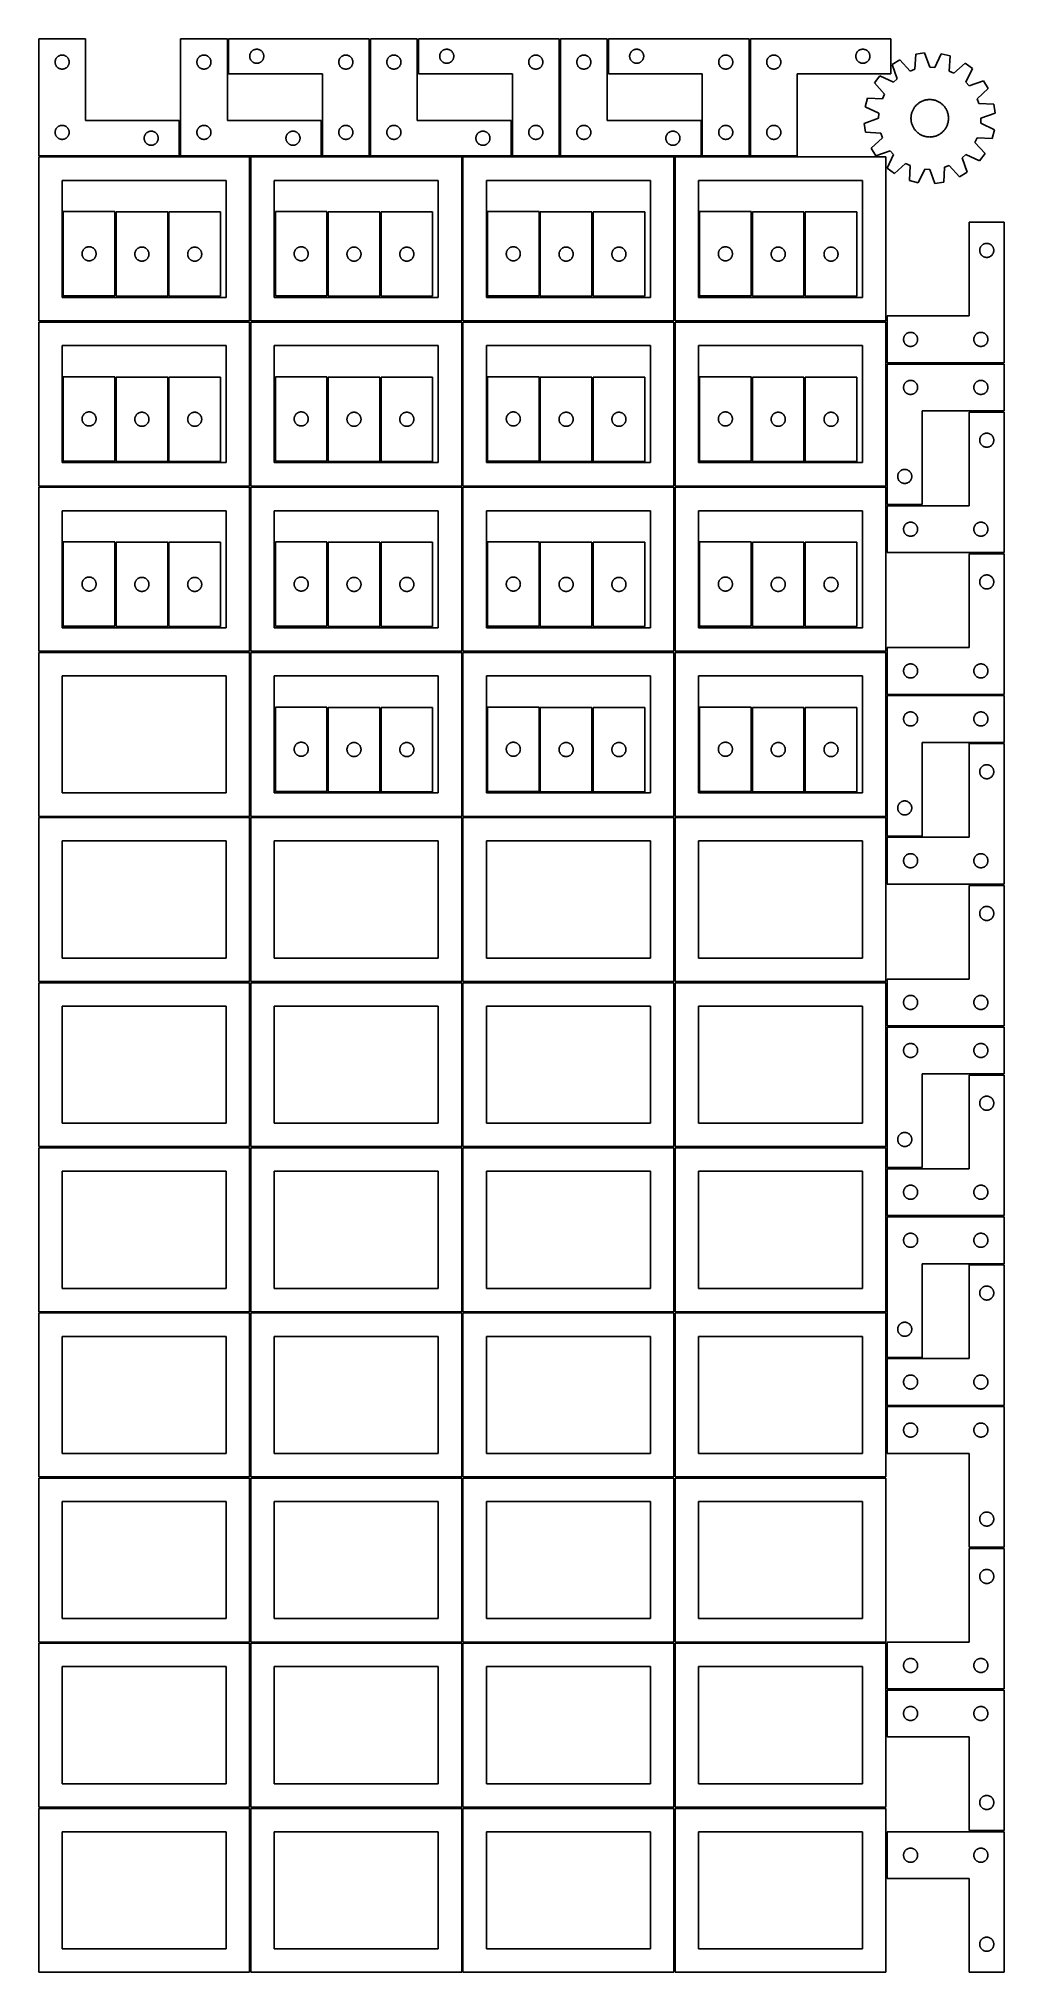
# Model space of a CAD drawing. Header units: millimetres. Extents: x 7 to 1243, y 7 to 2483.
import ezdxf

# ---------------------------------------------------------------- set-up
doc = ezdxf.new("R2010")
doc.units = ezdxf.units.MM
doc.layers.add('CUT', color=7, linetype='CONTINUOUS', true_color=0x000000)

msp = doc.modelspace()

# ---------------------------------------------------------------- linework, layer by layer
at = {"layer": 'CUT'}
for p, q in [((66.520965, 2483.251496), (6.520965, 2483.251496)), ((6.520965, 2483.251496), (6.520965, 2333.251496)), ((66.520965, 2378.251496), (66.520965, 2483.251496)), ((248.041961, 2483.251496), (188.041961, 2483.251496)), ((188.041961, 2483.251496), (188.041961, 2333.251496)), ((248.041961, 2378.251496), (248.041961, 2483.251496)), ((429.680752, 2483.2515), (249.680752, 2483.2515)), ((249.680752, 2483.2515), (249.680752, 2438.2515)), ((429.680752, 2333.2515), (429.680752, 2483.2515)), ((491.20169, 2483.251496), (431.20169, 2483.251496)), ((431.20169, 2483.251496), (431.20169, 2333.251496)), ((491.20169, 2378.251496), (491.20169, 2483.251496)), ((672.840542, 2483.2515), (492.840542, 2483.2515)), ((492.840542, 2483.2515), (492.840542, 2438.2515)), ((672.840542, 2333.2515), (672.840542, 2483.2515)), ((734.36151, 2483.251496), (674.36151, 2483.251496)), ((674.36151, 2483.251496), (674.36151, 2333.251496)), ((734.36151, 2378.251496), (734.36151, 2483.251496)), ((916.000301, 2483.2515), (736.000301, 2483.2515)), ((736.000301, 2483.2515), (736.000301, 2438.2515)), ((916.000301, 2333.2515), (916.000301, 2483.2515)), ((917.521299, 2483.251496), (1097.521299, 2483.251496)), ((917.521299, 2333.251496), (917.521299, 2483.251496)), ((1097.521299, 2483.251496), (1097.521299, 2438.251496)), ((27.520965, 2453.251496), (27.540234, 2453.840124)), ((27.540234, 2452.662868), (27.520965, 2453.251496)), ((27.540234, 2453.840124), (27.597961, 2454.426232)), ((27.597961, 2452.07676), (27.540234, 2452.662868)), ((27.597961, 2454.426232), (27.693897, 2455.007309)), ((27.693897, 2451.495683), (27.597961, 2452.07676)), ((27.693897, 2455.007309), (27.827632, 2455.580868)), ((27.827632, 2455.580868), (27.998593, 2456.144451)), ((27.998593, 2456.144451), (28.206049, 2456.695647)), ((28.206049, 2456.695647), (28.44911, 2457.232094)), ((28.44911, 2457.232094), (28.726736, 2457.751496)), ((28.726736, 2457.751496), (29.037738, 2458.251628)), ((29.037738, 2458.251628), (29.380785, 2458.730349)), ((29.380785, 2458.730349), (29.754406, 2459.185609)), ((29.754406, 2459.185609), (30.157004, 2459.615457)), ((30.157004, 2459.615457), (30.586852, 2460.018054)), ((30.586852, 2460.018054), (31.042112, 2460.391676)), ((31.042112, 2460.391676), (31.520833, 2460.734723)), ((31.520833, 2460.734723), (32.020965, 2461.045725)), ((32.020965, 2461.045725), (32.540366, 2461.323351)), ((32.540366, 2461.323351), (33.076814, 2461.566412)), ((33.076814, 2461.566412), (33.628009, 2461.773867)), ((33.628009, 2461.773867), (34.191593, 2461.944829)), ((34.191593, 2461.944829), (34.765152, 2462.078564)), ((34.765152, 2462.078564), (35.346229, 2462.1745)), ((35.346229, 2462.1745), (35.932336, 2462.232227)), ((35.932336, 2462.232227), (36.520965, 2462.251496)), ((36.520965, 2462.251496), (37.109593, 2462.232227)), ((37.109593, 2462.232227), (37.6957, 2462.1745)), ((37.6957, 2462.1745), (38.276778, 2462.078564)), ((38.276778, 2462.078564), (38.850336, 2461.944829)), ((38.850336, 2461.944829), (39.41392, 2461.773867)), ((39.41392, 2461.773867), (39.965116, 2461.566412)), ((39.965116, 2461.566412), (40.501563, 2461.323351)), ((40.501563, 2461.323351), (41.020965, 2461.045725)), ((41.020965, 2461.045725), (41.521097, 2460.734723)), ((41.521097, 2460.734723), (41.999817, 2460.391676)), ((41.999817, 2460.391676), (42.455077, 2460.018054)), ((42.455077, 2460.018054), (42.884926, 2459.615457)), ((42.884926, 2459.615457), (43.287523, 2459.185609)), ((43.287523, 2459.185609), (43.661145, 2458.730349)), ((43.661145, 2458.730349), (44.004191, 2458.251628)), ((44.004191, 2458.251628), (44.315193, 2457.751496)), ((44.315193, 2457.751496), (44.592819, 2457.232094)), ((44.592819, 2457.232094), (44.83588, 2456.695647)), ((44.83588, 2456.695647), (45.043336, 2456.144451)), ((45.043336, 2456.144451), (45.214297, 2455.580868)), ((45.214297, 2455.580868), (45.348032, 2455.007309)), ((45.348032, 2455.007309), (45.443968, 2454.426232)), ((45.443968, 2452.07676), (45.348032, 2451.495683)), ((45.443968, 2454.426232), (45.501695, 2453.840124)), ((45.501695, 2452.662868), (45.443968, 2452.07676)), ((45.501695, 2453.840124), (45.520965, 2453.251496)), ((45.520965, 2453.251496), (45.501695, 2452.662868)), ((209.041961, 2453.251496), (209.06123, 2453.840124)), ((209.06123, 2452.662868), (209.041961, 2453.251496)), ((209.06123, 2453.840124), (209.118957, 2454.426232)), ((209.118957, 2452.07676), (209.06123, 2452.662868)), ((209.118957, 2454.426232), (209.214893, 2455.007309)), ((209.214893, 2451.495683), (209.118957, 2452.07676)), ((209.214893, 2455.007309), (209.348628, 2455.580868)), ((209.348628, 2455.580868), (209.51959, 2456.144451)), ((209.51959, 2456.144451), (209.727045, 2456.695647)), ((209.727045, 2456.695647), (209.970106, 2457.232094)), ((209.970106, 2457.232094), (210.247732, 2457.751496)), ((210.247732, 2457.751496), (210.558734, 2458.251628)), ((210.558734, 2458.251628), (210.901781, 2458.730349)), ((210.901781, 2458.730349), (211.275402, 2459.185609)), ((211.275402, 2459.185609), (211.678, 2459.615457)), ((211.678, 2459.615457), (212.107848, 2460.018054)), ((212.107848, 2460.018054), (212.563108, 2460.391676)), ((212.563108, 2460.391676), (213.041829, 2460.734723)), ((213.041829, 2460.734723), (213.541961, 2461.045725)), ((213.541961, 2461.045725), (214.061363, 2461.323351)), ((214.061363, 2461.323351), (214.59781, 2461.566412)), ((214.59781, 2461.566412), (215.149006, 2461.773867)), ((215.149006, 2461.773867), (215.712589, 2461.944829)), ((215.712589, 2461.944829), (216.286148, 2462.078564)), ((216.286148, 2462.078564), (216.867225, 2462.1745)), ((216.867225, 2462.1745), (217.453333, 2462.232227)), ((217.453333, 2462.232227), (218.041961, 2462.251496)), ((218.041961, 2462.251496), (218.630589, 2462.232227)), ((218.630589, 2462.232227), (219.216696, 2462.1745)), ((219.216696, 2462.1745), (219.797774, 2462.078564)), ((219.797774, 2462.078564), (220.371332, 2461.944829)), ((220.371332, 2461.944829), (220.934916, 2461.773867)), ((220.934916, 2461.773867), (221.486112, 2461.566412)), ((221.486112, 2461.566412), (222.022559, 2461.323351)), ((222.022559, 2461.323351), (222.541961, 2461.045725)), ((222.541961, 2461.045725), (223.042093, 2460.734723)), ((223.042093, 2460.734723), (223.520814, 2460.391676)), ((223.520814, 2460.391676), (223.976073, 2460.018054)), ((223.976073, 2460.018054), (224.405922, 2459.615457)), ((224.405922, 2459.615457), (224.808519, 2459.185609)), ((224.808519, 2459.185609), (225.182141, 2458.730349)), ((225.182141, 2458.730349), (225.525187, 2458.251628)), ((225.525187, 2458.251628), (225.836189, 2457.751496)), ((225.836189, 2457.751496), (226.113815, 2457.232094)), ((226.113815, 2457.232094), (226.356877, 2456.695647)), ((226.356877, 2456.695647), (226.564332, 2456.144451)), ((226.564332, 2456.144451), (226.735293, 2455.580868)), ((226.735293, 2455.580868), (226.869028, 2455.007309)), ((226.869028, 2455.007309), (226.964964, 2454.426232)), ((226.964964, 2452.07676), (226.869028, 2451.495683)), ((226.964964, 2454.426232), (227.022691, 2453.840124)), ((227.022691, 2452.662868), (226.964964, 2452.07676)), ((227.022691, 2453.840124), (227.041961, 2453.251496)), ((227.041961, 2453.251496), (227.022691, 2452.662868)), ((276.680752, 2460.7515), (276.700021, 2461.340128)), ((276.700021, 2460.162872), (276.680752, 2460.7515)), ((276.700021, 2461.340128), (276.757748, 2461.926235)), ((276.757748, 2459.576764), (276.700021, 2460.162872)), ((276.757748, 2461.926235), (276.853684, 2462.507313)), ((276.853684, 2458.995687), (276.757748, 2459.576764)), ((276.853684, 2462.507313), (276.987419, 2463.080871)), ((276.987419, 2458.422128), (276.853684, 2458.995687)), ((276.987419, 2463.080871), (277.15838, 2463.644455)), ((277.15838, 2457.858545), (276.987419, 2458.422128)), ((277.15838, 2463.644455), (277.365836, 2464.195651)), ((277.365836, 2457.307349), (277.15838, 2457.858545)), ((277.365836, 2464.195651), (277.608897, 2464.732098)), ((277.608897, 2456.770902), (277.365836, 2457.307349)), ((277.608897, 2464.732098), (277.886523, 2465.2515)), ((277.886523, 2456.2515), (277.608897, 2456.770902)), ((277.886523, 2465.2515), (278.197525, 2465.751632)), ((278.197525, 2455.751368), (277.886523, 2456.2515)), ((278.197525, 2465.751632), (278.540572, 2466.230353)), ((278.540572, 2455.272647), (278.197525, 2455.751368)), ((278.540572, 2466.230353), (278.914193, 2466.685612)), ((278.914193, 2454.817387), (278.540572, 2455.272647)), ((278.914193, 2466.685612), (279.316791, 2467.115461)), ((279.316791, 2454.387539), (278.914193, 2454.817387)), ((279.316791, 2467.115461), (279.746639, 2467.518058)), ((279.746639, 2453.984941), (279.316791, 2454.387539)), ((279.746639, 2467.518058), (280.201899, 2467.89168)), ((280.201899, 2453.61132), (279.746639, 2453.984941)), ((280.201899, 2467.89168), (280.680619, 2468.234726)), ((280.680619, 2453.268273), (280.201899, 2453.61132)), ((280.680619, 2468.234726), (281.180752, 2468.545728)), ((281.180752, 2452.957271), (280.680619, 2453.268273)), ((281.180752, 2468.545728), (281.700153, 2468.823354)), ((281.700153, 2452.679645), (281.180752, 2452.957271)), ((281.700153, 2468.823354), (282.236601, 2469.066416)), ((282.236601, 2452.436584), (281.700153, 2452.679645)), ((282.236601, 2469.066416), (282.787796, 2469.273871)), ((282.787796, 2452.229129), (282.236601, 2452.436584)), ((282.787796, 2469.273871), (283.35138, 2469.444832)), ((283.35138, 2452.058167), (282.787796, 2452.229129)), ((283.35138, 2469.444832), (283.924939, 2469.578567)), ((283.924939, 2451.924432), (283.35138, 2452.058167)), ((283.924939, 2469.578567), (284.506016, 2469.674504)), ((284.506016, 2469.674504), (285.092123, 2469.73223)), ((285.092123, 2469.73223), (285.680752, 2469.7515)), ((285.680752, 2469.7515), (286.26938, 2469.73223)), ((286.26938, 2469.73223), (286.855487, 2469.674504)), ((286.855487, 2469.674504), (287.436564, 2469.578567)), ((287.436564, 2469.578567), (288.010123, 2469.444832)), ((288.010123, 2452.058167), (287.436564, 2451.924432)), ((288.010123, 2469.444832), (288.573707, 2469.273871)), ((288.573707, 2452.229129), (288.010123, 2452.058167)), ((288.573707, 2469.273871), (289.124902, 2469.066416)), ((289.124902, 2452.436584), (288.573707, 2452.229129)), ((289.124902, 2469.066416), (289.66135, 2468.823354)), ((289.66135, 2452.679645), (289.124902, 2452.436584)), ((289.66135, 2468.823354), (290.180752, 2468.545728)), ((290.180752, 2452.957271), (289.66135, 2452.679645)), ((290.180752, 2468.545728), (290.680884, 2468.234726)), ((290.680884, 2453.268273), (290.180752, 2452.957271)), ((290.680884, 2468.234726), (291.159604, 2467.89168)), ((291.159604, 2453.61132), (290.680884, 2453.268273)), ((291.159604, 2467.89168), (291.614864, 2467.518058)), ((291.614864, 2453.984941), (291.159604, 2453.61132)), ((291.614864, 2467.518058), (292.044713, 2467.115461)), ((292.044713, 2454.387539), (291.614864, 2453.984941)), ((292.044713, 2467.115461), (292.44731, 2466.685612)), ((292.44731, 2454.817387), (292.044713, 2454.387539)), ((292.44731, 2466.685612), (292.820932, 2466.230353)), ((292.820932, 2455.272647), (292.44731, 2454.817387)), ((292.820932, 2466.230353), (293.163978, 2465.751632)), ((293.163978, 2455.751368), (292.820932, 2455.272647)), ((293.163978, 2465.751632), (293.47498, 2465.2515)), ((293.47498, 2456.2515), (293.163978, 2455.751368)), ((293.47498, 2465.2515), (293.752606, 2464.732098)), ((293.752606, 2456.770902), (293.47498, 2456.2515)), ((293.752606, 2464.732098), (293.995667, 2464.195651)), ((293.995667, 2457.307349), (293.752606, 2456.770902)), ((293.995667, 2464.195651), (294.203123, 2463.644455)), ((294.203123, 2457.858545), (293.995667, 2457.307349)), ((294.203123, 2463.644455), (294.374084, 2463.080871)), ((294.374084, 2458.422128), (294.203123, 2457.858545)), ((294.374084, 2463.080871), (294.507819, 2462.507313)), ((294.507819, 2458.995687), (294.374084, 2458.422128)), ((294.507819, 2462.507313), (294.603755, 2461.926235)), ((294.603755, 2459.576764), (294.507819, 2458.995687)), ((294.603755, 2461.926235), (294.661482, 2461.340128)), ((294.661482, 2460.162872), (294.603755, 2459.576764)), ((294.661482, 2461.340128), (294.680752, 2460.7515)), ((294.680752, 2460.7515), (294.661482, 2460.162872)), ((390.680752, 2453.2515), (390.700021, 2453.840128)), ((390.700021, 2452.662872), (390.680752, 2453.2515)), ((390.700021, 2453.840128), (390.757748, 2454.426235)), ((390.757748, 2452.076764), (390.700021, 2452.662872)), ((390.757748, 2454.426235), (390.853684, 2455.007313)), ((390.853684, 2451.495687), (390.757748, 2452.076764)), ((390.853684, 2455.007313), (390.987419, 2455.580871)), ((390.987419, 2455.580871), (391.15838, 2456.144455)), ((391.15838, 2456.144455), (391.365836, 2456.695651)), ((391.365836, 2456.695651), (391.608897, 2457.232098)), ((391.608897, 2457.232098), (391.886523, 2457.7515)), ((391.886523, 2457.7515), (392.197525, 2458.251632)), ((392.197525, 2458.251632), (392.540572, 2458.730353)), ((392.540572, 2458.730353), (392.914193, 2459.185612)), ((392.914193, 2459.185612), (393.316791, 2459.615461)), ((393.316791, 2459.615461), (393.746639, 2460.018058)), ((393.746639, 2460.018058), (394.201899, 2460.39168)), ((394.201899, 2460.39168), (394.680619, 2460.734726)), ((394.680619, 2460.734726), (395.180752, 2461.045728)), ((395.180752, 2461.045728), (395.700153, 2461.323354)), ((395.700153, 2461.323354), (396.236601, 2461.566416)), ((396.236601, 2461.566416), (396.787796, 2461.773871)), ((396.787796, 2461.773871), (397.35138, 2461.944832)), ((397.35138, 2461.944832), (397.924939, 2462.078567)), ((397.924939, 2462.078567), (398.506016, 2462.174504)), ((398.506016, 2462.174504), (399.092123, 2462.23223)), ((399.092123, 2462.23223), (399.680752, 2462.2515)), ((399.680752, 2462.2515), (400.26938, 2462.23223)), ((400.26938, 2462.23223), (400.855487, 2462.174504)), ((400.855487, 2462.174504), (401.436564, 2462.078567)), ((401.436564, 2462.078567), (402.010123, 2461.944832)), ((402.010123, 2461.944832), (402.573707, 2461.773871)), ((402.573707, 2461.773871), (403.124902, 2461.566416)), ((403.124902, 2461.566416), (403.66135, 2461.323354)), ((403.66135, 2461.323354), (404.180752, 2461.045728)), ((404.180752, 2461.045728), (404.680884, 2460.734726)), ((404.680884, 2460.734726), (405.159604, 2460.39168)), ((405.159604, 2460.39168), (405.614864, 2460.018058)), ((405.614864, 2460.018058), (406.044713, 2459.615461)), ((406.044713, 2459.615461), (406.44731, 2459.185612)), ((406.44731, 2459.185612), (406.820932, 2458.730353)), ((406.820932, 2458.730353), (407.163978, 2458.251632)), ((407.163978, 2458.251632), (407.47498, 2457.7515)), ((407.47498, 2457.7515), (407.752606, 2457.232098)), ((407.752606, 2457.232098), (407.995667, 2456.695651)), ((407.995667, 2456.695651), (408.203123, 2456.144455)), ((408.203123, 2456.144455), (408.374084, 2455.580871)), ((408.374084, 2455.580871), (408.507819, 2455.007313)), ((408.507819, 2455.007313), (408.603755, 2454.426235)), ((408.603755, 2452.076764), (408.507819, 2451.495687)), ((408.603755, 2454.426235), (408.661482, 2453.840128)), ((408.661482, 2452.662872), (408.603755, 2452.076764)), ((408.661482, 2453.840128), (408.680752, 2453.2515)), ((408.680752, 2453.2515), (408.661482, 2452.662872)), ((452.20169, 2453.251496), (452.220959, 2453.840124)), ((452.220959, 2452.662868), (452.20169, 2453.251496)), ((452.220959, 2453.840124), (452.278686, 2454.426232)), ((452.278686, 2452.07676), (452.220959, 2452.662868)), ((452.278686, 2454.426232), (452.374622, 2455.007309)), ((452.374622, 2451.495683), (452.278686, 2452.07676)), ((452.374622, 2455.007309), (452.508357, 2455.580868)), ((452.508357, 2455.580868), (452.679319, 2456.144451)), ((452.679319, 2456.144451), (452.886774, 2456.695647)), ((452.886774, 2456.695647), (453.129835, 2457.232094)), ((453.129835, 2457.232094), (453.407461, 2457.751496)), ((453.407461, 2457.751496), (453.718463, 2458.251628)), ((453.718463, 2458.251628), (454.06151, 2458.730349)), ((454.06151, 2458.730349), (454.435131, 2459.185609)), ((454.435131, 2459.185609), (454.837729, 2459.615457)), ((454.837729, 2459.615457), (455.267577, 2460.018054)), ((455.267577, 2460.018054), (455.722837, 2460.391676)), ((455.722837, 2460.391676), (456.201558, 2460.734723)), ((456.201558, 2460.734723), (456.70169, 2461.045725)), ((456.70169, 2461.045725), (457.221092, 2461.323351)), ((457.221092, 2461.323351), (457.757539, 2461.566412)), ((457.757539, 2461.566412), (458.308735, 2461.773867)), ((458.308735, 2461.773867), (458.872318, 2461.944829)), ((458.872318, 2461.944829), (459.445877, 2462.078564)), ((459.445877, 2462.078564), (460.026954, 2462.1745)), ((460.026954, 2462.1745), (460.613062, 2462.232227)), ((460.613062, 2462.232227), (461.20169, 2462.251496)), ((461.20169, 2462.251496), (461.790318, 2462.232227)), ((461.790318, 2462.232227), (462.376425, 2462.1745)), ((462.376425, 2462.1745), (462.957503, 2462.078564)), ((462.957503, 2462.078564), (463.531061, 2461.944829)), ((463.531061, 2461.944829), (464.094645, 2461.773867)), ((464.094645, 2461.773867), (464.645841, 2461.566412)), ((464.645841, 2461.566412), (465.182288, 2461.323351)), ((465.182288, 2461.323351), (465.70169, 2461.045725)), ((465.70169, 2461.045725), (466.201822, 2460.734723)), ((466.201822, 2460.734723), (466.680543, 2460.391676)), ((466.680543, 2460.391676), (467.135802, 2460.018054)), ((467.135802, 2460.018054), (467.565651, 2459.615457)), ((467.565651, 2459.615457), (467.968248, 2459.185609)), ((467.968248, 2459.185609), (468.34187, 2458.730349)), ((468.34187, 2458.730349), (468.684916, 2458.251628)), ((468.684916, 2458.251628), (468.995918, 2457.751496)), ((468.995918, 2457.751496), (469.273544, 2457.232094)), ((469.273544, 2457.232094), (469.516606, 2456.695647)), ((469.516606, 2456.695647), (469.724061, 2456.144451)), ((469.724061, 2456.144451), (469.895022, 2455.580868)), ((469.895022, 2455.580868), (470.028757, 2455.007309)), ((470.028757, 2455.007309), (470.124693, 2454.426232)), ((470.124693, 2452.07676), (470.028757, 2451.495683)), ((470.124693, 2454.426232), (470.18242, 2453.840124)), ((470.18242, 2452.662868), (470.124693, 2452.07676)), ((470.18242, 2453.840124), (470.20169, 2453.251496)), ((470.20169, 2453.251496), (470.18242, 2452.662868)), ((519.840542, 2460.7515), (519.859811, 2461.340128)), ((519.859811, 2460.162872), (519.840542, 2460.7515)), ((519.859811, 2461.340128), (519.917538, 2461.926235)), ((519.917538, 2459.576764), (519.859811, 2460.162872)), ((519.917538, 2461.926235), (520.013474, 2462.507313)), ((520.013474, 2458.995687), (519.917538, 2459.576764)), ((520.013474, 2462.507313), (520.147209, 2463.080871)), ((520.147209, 2458.422128), (520.013474, 2458.995687)), ((520.147209, 2463.080871), (520.31817, 2463.644455)), ((520.31817, 2457.858545), (520.147209, 2458.422128)), ((520.31817, 2463.644455), (520.525626, 2464.195651)), ((520.525626, 2457.307349), (520.31817, 2457.858545)), ((520.525626, 2464.195651), (520.768687, 2464.732098)), ((520.768687, 2456.770902), (520.525626, 2457.307349)), ((520.768687, 2464.732098), (521.046313, 2465.2515)), ((521.046313, 2456.2515), (520.768687, 2456.770902)), ((521.046313, 2465.2515), (521.357315, 2465.751632)), ((521.357315, 2455.751368), (521.046313, 2456.2515)), ((521.357315, 2465.751632), (521.700362, 2466.230353)), ((521.700362, 2455.272647), (521.357315, 2455.751368)), ((521.700362, 2466.230353), (522.073983, 2466.685612)), ((522.073983, 2454.817387), (521.700362, 2455.272647)), ((522.073983, 2466.685612), (522.476581, 2467.115461)), ((522.476581, 2454.387539), (522.073983, 2454.817387)), ((522.476581, 2467.115461), (522.906429, 2467.518058)), ((522.906429, 2453.984941), (522.476581, 2454.387539)), ((522.906429, 2467.518058), (523.361689, 2467.89168)), ((523.361689, 2453.61132), (522.906429, 2453.984941)), ((523.361689, 2467.89168), (523.84041, 2468.234726)), ((523.84041, 2453.268273), (523.361689, 2453.61132)), ((523.84041, 2468.234726), (524.340542, 2468.545728)), ((524.340542, 2452.957271), (523.84041, 2453.268273)), ((524.340542, 2468.545728), (524.859943, 2468.823354)), ((524.859943, 2452.679645), (524.340542, 2452.957271)), ((524.859943, 2468.823354), (525.396391, 2469.066416)), ((525.396391, 2452.436584), (524.859943, 2452.679645)), ((525.396391, 2469.066416), (525.947586, 2469.273871)), ((525.947586, 2452.229129), (525.396391, 2452.436584)), ((525.947586, 2469.273871), (526.51117, 2469.444832)), ((526.51117, 2452.058167), (525.947586, 2452.229129)), ((526.51117, 2469.444832), (527.084729, 2469.578567)), ((527.084729, 2451.924432), (526.51117, 2452.058167)), ((527.084729, 2469.578567), (527.665806, 2469.674504)), ((527.665806, 2469.674504), (528.251913, 2469.73223)), ((528.251913, 2469.73223), (528.840542, 2469.7515)), ((528.840542, 2469.7515), (529.42917, 2469.73223)), ((529.42917, 2469.73223), (530.015277, 2469.674504)), ((530.015277, 2469.674504), (530.596355, 2469.578567)), ((530.596355, 2469.578567), (531.169913, 2469.444832)), ((531.169913, 2452.058167), (530.596355, 2451.924432)), ((531.169913, 2469.444832), (531.733497, 2469.273871)), ((531.733497, 2452.229129), (531.169913, 2452.058167)), ((531.733497, 2469.273871), (532.284693, 2469.066416)), ((532.284693, 2452.436584), (531.733497, 2452.229129)), ((532.284693, 2469.066416), (532.82114, 2468.823354)), ((532.82114, 2452.679645), (532.284693, 2452.436584)), ((532.82114, 2468.823354), (533.340542, 2468.545728)), ((533.340542, 2452.957271), (532.82114, 2452.679645)), ((533.340542, 2468.545728), (533.840674, 2468.234726)), ((533.840674, 2453.268273), (533.340542, 2452.957271)), ((533.840674, 2468.234726), (534.319394, 2467.89168)), ((534.319394, 2453.61132), (533.840674, 2453.268273)), ((534.319394, 2467.89168), (534.774654, 2467.518058)), ((534.774654, 2453.984941), (534.319394, 2453.61132)), ((534.774654, 2467.518058), (535.204503, 2467.115461)), ((535.204503, 2454.387539), (534.774654, 2453.984941)), ((535.204503, 2467.115461), (535.6071, 2466.685612)), ((535.6071, 2454.817387), (535.204503, 2454.387539)), ((535.6071, 2466.685612), (535.980722, 2466.230353)), ((535.980722, 2455.272647), (535.6071, 2454.817387)), ((535.980722, 2466.230353), (536.323768, 2465.751632)), ((536.323768, 2455.751368), (535.980722, 2455.272647)), ((536.323768, 2465.751632), (536.63477, 2465.2515)), ((536.63477, 2456.2515), (536.323768, 2455.751368)), ((536.63477, 2465.2515), (536.912396, 2464.732098)), ((536.912396, 2456.770902), (536.63477, 2456.2515)), ((536.912396, 2464.732098), (537.155457, 2464.195651)), ((537.155457, 2457.307349), (536.912396, 2456.770902)), ((537.155457, 2464.195651), (537.362913, 2463.644455)), ((537.362913, 2457.858545), (537.155457, 2457.307349)), ((537.362913, 2463.644455), (537.533874, 2463.080871)), ((537.533874, 2458.422128), (537.362913, 2457.858545)), ((537.533874, 2463.080871), (537.667609, 2462.507313)), ((537.667609, 2458.995687), (537.533874, 2458.422128)), ((537.667609, 2462.507313), (537.763545, 2461.926235)), ((537.763545, 2459.576764), (537.667609, 2458.995687)), ((537.763545, 2461.926235), (537.821272, 2461.340128)), ((537.821272, 2460.162872), (537.763545, 2459.576764)), ((537.821272, 2461.340128), (537.840542, 2460.7515)), ((537.840542, 2460.7515), (537.821272, 2460.162872)), ((633.840542, 2453.2515), (633.859811, 2453.840128)), ((633.859811, 2452.662872), (633.840542, 2453.2515)), ((633.859811, 2453.840128), (633.917538, 2454.426235)), ((633.917538, 2452.076764), (633.859811, 2452.662872)), ((633.917538, 2454.426235), (634.013474, 2455.007313)), ((634.013474, 2451.495687), (633.917538, 2452.076764)), ((634.013474, 2455.007313), (634.147209, 2455.580871)), ((634.147209, 2455.580871), (634.31817, 2456.144455)), ((634.31817, 2456.144455), (634.525626, 2456.695651)), ((634.525626, 2456.695651), (634.768687, 2457.232098)), ((634.768687, 2457.232098), (635.046313, 2457.7515)), ((635.046313, 2457.7515), (635.357315, 2458.251632)), ((635.357315, 2458.251632), (635.700362, 2458.730353)), ((635.700362, 2458.730353), (636.073983, 2459.185612)), ((636.073983, 2459.185612), (636.476581, 2459.615461)), ((636.476581, 2459.615461), (636.906429, 2460.018058)), ((636.906429, 2460.018058), (637.361689, 2460.39168)), ((637.361689, 2460.39168), (637.84041, 2460.734726)), ((637.84041, 2460.734726), (638.340542, 2461.045728)), ((638.340542, 2461.045728), (638.859943, 2461.323354)), ((638.859943, 2461.323354), (639.396391, 2461.566416)), ((639.396391, 2461.566416), (639.947586, 2461.773871)), ((639.947586, 2461.773871), (640.51117, 2461.944832)), ((640.51117, 2461.944832), (641.084729, 2462.078567)), ((641.084729, 2462.078567), (641.665806, 2462.174504)), ((641.665806, 2462.174504), (642.251913, 2462.23223)), ((642.251913, 2462.23223), (642.840542, 2462.2515)), ((642.840542, 2462.2515), (643.42917, 2462.23223)), ((643.42917, 2462.23223), (644.015277, 2462.174504)), ((644.015277, 2462.174504), (644.596355, 2462.078567)), ((644.596355, 2462.078567), (645.169913, 2461.944832)), ((645.169913, 2461.944832), (645.733497, 2461.773871)), ((645.733497, 2461.773871), (646.284693, 2461.566416)), ((646.284693, 2461.566416), (646.82114, 2461.323354)), ((646.82114, 2461.323354), (647.340542, 2461.045728)), ((647.340542, 2461.045728), (647.840674, 2460.734726)), ((647.840674, 2460.734726), (648.319394, 2460.39168)), ((648.319394, 2460.39168), (648.774654, 2460.018058)), ((648.774654, 2460.018058), (649.204503, 2459.615461)), ((649.204503, 2459.615461), (649.6071, 2459.185612)), ((649.6071, 2459.185612), (649.980722, 2458.730353)), ((649.980722, 2458.730353), (650.323768, 2458.251632)), ((650.323768, 2458.251632), (650.63477, 2457.7515)), ((650.63477, 2457.7515), (650.912396, 2457.232098)), ((650.912396, 2457.232098), (651.155457, 2456.695651)), ((651.155457, 2456.695651), (651.362913, 2456.144455)), ((651.362913, 2456.144455), (651.533874, 2455.580871)), ((651.533874, 2455.580871), (651.667609, 2455.007313)), ((651.667609, 2455.007313), (651.763545, 2454.426235)), ((651.763545, 2452.076764), (651.667609, 2451.495687)), ((651.763545, 2454.426235), (651.821272, 2453.840128)), ((651.821272, 2452.662872), (651.763545, 2452.076764)), ((651.821272, 2453.840128), (651.840542, 2453.2515)), ((651.840542, 2453.2515), (651.821272, 2452.662872)), ((695.36151, 2453.251496), (695.38078, 2453.840124)), ((695.38078, 2452.662868), (695.36151, 2453.251496)), ((695.38078, 2453.840124), (695.438507, 2454.426232)), ((695.438507, 2452.07676), (695.38078, 2452.662868)), ((695.438507, 2454.426232), (695.534443, 2455.007309)), ((695.534443, 2451.495683), (695.438507, 2452.07676)), ((695.534443, 2455.007309), (695.668178, 2455.580868)), ((695.668178, 2455.580868), (695.839139, 2456.144451)), ((695.839139, 2456.144451), (696.046594, 2456.695647)), ((696.046594, 2456.695647), (696.289656, 2457.232094)), ((696.289656, 2457.232094), (696.567282, 2457.751496)), ((696.567282, 2457.751496), (696.878284, 2458.251628)), ((696.878284, 2458.251628), (697.22133, 2458.730349)), ((697.22133, 2458.730349), (697.594952, 2459.185609)), ((697.594952, 2459.185609), (697.997549, 2459.615457)), ((697.997549, 2459.615457), (698.427398, 2460.018054)), ((698.427398, 2460.018054), (698.882657, 2460.391676)), ((698.882657, 2460.391676), (699.361378, 2460.734723)), ((699.361378, 2460.734723), (699.86151, 2461.045725)), ((699.86151, 2461.045725), (700.380912, 2461.323351)), ((700.380912, 2461.323351), (700.917359, 2461.566412)), ((700.917359, 2461.566412), (701.468555, 2461.773867)), ((701.468555, 2461.773867), (702.032139, 2461.944829)), ((702.032139, 2461.944829), (702.605697, 2462.078564)), ((702.605697, 2462.078564), (703.186775, 2462.1745)), ((703.186775, 2462.1745), (703.772882, 2462.232227)), ((703.772882, 2462.232227), (704.36151, 2462.251496)), ((704.36151, 2462.251496), (704.950138, 2462.232227)), ((704.950138, 2462.232227), (705.536246, 2462.1745)), ((705.536246, 2462.1745), (706.117323, 2462.078564)), ((706.117323, 2462.078564), (706.690882, 2461.944829)), ((706.690882, 2461.944829), (707.254465, 2461.773867)), ((707.254465, 2461.773867), (707.805661, 2461.566412)), ((707.805661, 2461.566412), (708.342109, 2461.323351)), ((708.342109, 2461.323351), (708.86151, 2461.045725)), ((708.86151, 2461.045725), (709.361642, 2460.734723)), ((709.361642, 2460.734723), (709.840363, 2460.391676)), ((709.840363, 2460.391676), (710.295623, 2460.018054)), ((710.295623, 2460.018054), (710.725471, 2459.615457)), ((710.725471, 2459.615457), (711.128069, 2459.185609)), ((711.128069, 2459.185609), (711.50169, 2458.730349)), ((711.50169, 2458.730349), (711.844737, 2458.251628)), ((711.844737, 2458.251628), (712.155739, 2457.751496)), ((712.155739, 2457.751496), (712.433365, 2457.232094)), ((712.433365, 2457.232094), (712.676426, 2456.695647)), ((712.676426, 2456.695647), (712.883881, 2456.144451)), ((712.883881, 2456.144451), (713.054843, 2455.580868)), ((713.054843, 2455.580868), (713.188578, 2455.007309)), ((713.188578, 2455.007309), (713.284514, 2454.426232)), ((713.284514, 2452.07676), (713.188578, 2451.495683)), ((713.284514, 2454.426232), (713.342241, 2453.840124)), ((713.342241, 2452.662868), (713.284514, 2452.07676)), ((713.342241, 2453.840124), (713.36151, 2453.251496)), ((713.36151, 2453.251496), (713.342241, 2452.662868)), ((763.000301, 2460.7515), (763.019571, 2461.340128)), ((763.019571, 2460.162872), (763.000301, 2460.7515)), ((763.019571, 2461.340128), (763.077297, 2461.926235)), ((763.077297, 2459.576764), (763.019571, 2460.162872)), ((763.077297, 2461.926235), (763.173234, 2462.507313)), ((763.173234, 2458.995687), (763.077297, 2459.576764)), ((763.173234, 2462.507313), (763.306969, 2463.080871)), ((763.306969, 2458.422128), (763.173234, 2458.995687)), ((763.306969, 2463.080871), (763.47793, 2463.644455)), ((763.47793, 2457.858545), (763.306969, 2458.422128)), ((763.47793, 2463.644455), (763.685385, 2464.195651)), ((763.685385, 2457.307349), (763.47793, 2457.858545)), ((763.685385, 2464.195651), (763.928446, 2464.732098)), ((763.928446, 2456.770902), (763.685385, 2457.307349)), ((763.928446, 2464.732098), (764.206073, 2465.2515)), ((764.206073, 2456.2515), (763.928446, 2456.770902)), ((764.206073, 2465.2515), (764.517075, 2465.751632)), ((764.517075, 2455.751368), (764.206073, 2456.2515)), ((764.517075, 2465.751632), (764.860121, 2466.230353)), ((764.860121, 2455.272647), (764.517075, 2455.751368)), ((764.860121, 2466.230353), (765.233743, 2466.685612)), ((765.233743, 2454.817387), (764.860121, 2455.272647)), ((765.233743, 2466.685612), (765.63634, 2467.115461)), ((765.63634, 2454.387539), (765.233743, 2454.817387)), ((765.63634, 2467.115461), (766.066189, 2467.518058)), ((766.066189, 2453.984941), (765.63634, 2454.387539)), ((766.066189, 2467.518058), (766.521448, 2467.89168)), ((766.521448, 2453.61132), (766.066189, 2453.984941)), ((766.521448, 2467.89168), (767.000169, 2468.234726)), ((767.000169, 2453.268273), (766.521448, 2453.61132)), ((767.000169, 2468.234726), (767.500301, 2468.545728)), ((767.500301, 2452.957271), (767.000169, 2453.268273)), ((767.500301, 2468.545728), (768.019703, 2468.823354)), ((768.019703, 2452.679645), (767.500301, 2452.957271)), ((768.019703, 2468.823354), (768.55615, 2469.066416)), ((768.55615, 2452.436584), (768.019703, 2452.679645)), ((768.55615, 2469.066416), (769.107346, 2469.273871)), ((769.107346, 2452.229129), (768.55615, 2452.436584)), ((769.107346, 2469.273871), (769.67093, 2469.444832)), ((769.67093, 2452.058167), (769.107346, 2452.229129)), ((769.67093, 2469.444832), (770.244488, 2469.578567)), ((770.244488, 2451.924432), (769.67093, 2452.058167)), ((770.244488, 2469.578567), (770.825565, 2469.674504)), ((770.825565, 2469.674504), (771.411673, 2469.73223)), ((771.411673, 2469.73223), (772.000301, 2469.7515)), ((772.000301, 2469.7515), (772.588929, 2469.73223)), ((772.588929, 2469.73223), (773.175037, 2469.674504)), ((773.175037, 2469.674504), (773.756114, 2469.578567)), ((773.756114, 2469.578567), (774.329673, 2469.444832)), ((774.329673, 2452.058167), (773.756114, 2451.924432)), ((774.329673, 2469.444832), (774.893256, 2469.273871)), ((774.893256, 2452.229129), (774.329673, 2452.058167)), ((774.893256, 2469.273871), (775.444452, 2469.066416)), ((775.444452, 2452.436584), (774.893256, 2452.229129)), ((775.444452, 2469.066416), (775.980899, 2468.823354)), ((775.980899, 2452.679645), (775.444452, 2452.436584)), ((775.980899, 2468.823354), (776.500301, 2468.545728)), ((776.500301, 2452.957271), (775.980899, 2452.679645)), ((776.500301, 2468.545728), (777.000433, 2468.234726)), ((777.000433, 2453.268273), (776.500301, 2452.957271)), ((777.000433, 2468.234726), (777.479154, 2467.89168)), ((777.479154, 2453.61132), (777.000433, 2453.268273)), ((777.479154, 2467.89168), (777.934413, 2467.518058)), ((777.934413, 2453.984941), (777.479154, 2453.61132)), ((777.934413, 2467.518058), (778.364262, 2467.115461)), ((778.364262, 2454.387539), (777.934413, 2453.984941)), ((778.364262, 2467.115461), (778.766859, 2466.685612)), ((778.766859, 2454.817387), (778.364262, 2454.387539)), ((778.766859, 2466.685612), (779.140481, 2466.230353)), ((779.140481, 2455.272647), (778.766859, 2454.817387)), ((779.140481, 2466.230353), (779.483528, 2465.751632)), ((779.483528, 2455.751368), (779.140481, 2455.272647)), ((779.483528, 2465.751632), (779.79453, 2465.2515)), ((779.79453, 2456.2515), (779.483528, 2455.751368)), ((779.79453, 2465.2515), (780.072156, 2464.732098)), ((780.072156, 2456.770902), (779.79453, 2456.2515)), ((780.072156, 2464.732098), (780.315217, 2464.195651)), ((780.315217, 2457.307349), (780.072156, 2456.770902)), ((780.315217, 2464.195651), (780.522672, 2463.644455)), ((780.522672, 2457.858545), (780.315217, 2457.307349)), ((780.522672, 2463.644455), (780.693634, 2463.080871)), ((780.693634, 2458.422128), (780.522672, 2457.858545)), ((780.693634, 2463.080871), (780.827369, 2462.507313)), ((780.827369, 2458.995687), (780.693634, 2458.422128)), ((780.827369, 2462.507313), (780.923305, 2461.926235)), ((780.923305, 2459.576764), (780.827369, 2458.995687)), ((780.923305, 2461.926235), (780.981031, 2461.340128)), ((780.981031, 2460.162872), (780.923305, 2459.576764)), ((780.981031, 2461.340128), (781.000301, 2460.7515)), ((781.000301, 2460.7515), (780.981031, 2460.162872)), ((877.000301, 2453.2515), (877.019571, 2453.840128)), ((877.019571, 2452.662872), (877.000301, 2453.2515)), ((877.019571, 2453.840128), (877.077297, 2454.426235)), ((877.077297, 2452.076764), (877.019571, 2452.662872)), ((877.077297, 2454.426235), (877.173234, 2455.007313)), ((877.173234, 2451.495687), (877.077297, 2452.076764)), ((877.173234, 2455.007313), (877.306969, 2455.580871)), ((877.306969, 2455.580871), (877.47793, 2456.144455)), ((877.47793, 2456.144455), (877.685385, 2456.695651)), ((877.685385, 2456.695651), (877.928446, 2457.232098)), ((877.928446, 2457.232098), (878.206073, 2457.7515)), ((878.206073, 2457.7515), (878.517075, 2458.251632)), ((878.517075, 2458.251632), (878.860121, 2458.730353)), ((878.860121, 2458.730353), (879.233743, 2459.185612)), ((879.233743, 2459.185612), (879.63634, 2459.615461)), ((879.63634, 2459.615461), (880.066189, 2460.018058)), ((880.066189, 2460.018058), (880.521448, 2460.39168)), ((880.521448, 2460.39168), (881.000169, 2460.734726)), ((881.000169, 2460.734726), (881.500301, 2461.045728)), ((881.500301, 2461.045728), (882.019703, 2461.323354)), ((882.019703, 2461.323354), (882.55615, 2461.566416)), ((882.55615, 2461.566416), (883.107346, 2461.773871)), ((883.107346, 2461.773871), (883.67093, 2461.944832)), ((883.67093, 2461.944832), (884.244488, 2462.078567)), ((884.244488, 2462.078567), (884.825565, 2462.174504)), ((884.825565, 2462.174504), (885.411673, 2462.23223)), ((885.411673, 2462.23223), (886.000301, 2462.2515)), ((886.000301, 2462.2515), (886.588929, 2462.23223)), ((886.588929, 2462.23223), (887.175037, 2462.174504)), ((887.175037, 2462.174504), (887.756114, 2462.078567)), ((887.756114, 2462.078567), (888.329673, 2461.944832)), ((888.329673, 2461.944832), (888.893256, 2461.773871)), ((888.893256, 2461.773871), (889.444452, 2461.566416)), ((889.444452, 2461.566416), (889.980899, 2461.323354)), ((889.980899, 2461.323354), (890.500301, 2461.045728)), ((890.500301, 2461.045728), (891.000433, 2460.734726)), ((891.000433, 2460.734726), (891.479154, 2460.39168)), ((891.479154, 2460.39168), (891.934413, 2460.018058)), ((891.934413, 2460.018058), (892.364262, 2459.615461)), ((892.364262, 2459.615461), (892.766859, 2459.185612)), ((892.766859, 2459.185612), (893.140481, 2458.730353)), ((893.140481, 2458.730353), (893.483528, 2458.251632)), ((893.483528, 2458.251632), (893.79453, 2457.7515)), ((893.79453, 2457.7515), (894.072156, 2457.232098)), ((894.072156, 2457.232098), (894.315217, 2456.695651)), ((894.315217, 2456.695651), (894.522672, 2456.144455)), ((894.522672, 2456.144455), (894.693634, 2455.580871)), ((894.693634, 2455.580871), (894.827369, 2455.007313)), ((894.827369, 2455.007313), (894.923305, 2454.426235)), ((894.923305, 2452.076764), (894.827369, 2451.495687)), ((894.923305, 2454.426235), (894.981031, 2453.840128)), ((894.981031, 2452.662872), (894.923305, 2452.076764)), ((894.981031, 2453.840128), (895.000301, 2453.2515)), ((895.000301, 2453.2515), (894.981031, 2452.662872)), ((938.540569, 2453.840124), (938.521299, 2453.251496)), ((938.521299, 2453.251496), (938.540569, 2452.662868)), ((938.598295, 2454.426232), (938.540569, 2453.840124)), ((938.540569, 2452.662868), (938.598295, 2452.07676)), ((938.694231, 2455.007309), (938.598295, 2454.426232)), ((938.598295, 2452.07676), (938.694231, 2451.495683)), ((938.827967, 2455.580868), (938.694231, 2455.007309)), ((938.998928, 2456.144451), (938.827967, 2455.580868)), ((939.206383, 2456.695647), (938.998928, 2456.144451)), ((939.449444, 2457.232094), (939.206383, 2456.695647)), ((939.72707, 2457.751496), (939.449444, 2457.232094)), ((940.038072, 2458.251628), (939.72707, 2457.751496)), ((940.381119, 2458.730349), (940.038072, 2458.251628)), ((940.754741, 2459.185609), (940.381119, 2458.730349)), ((941.157338, 2459.615457), (940.754741, 2459.185609)), ((941.587187, 2460.018054), (941.157338, 2459.615457)), ((942.042446, 2460.391676), (941.587187, 2460.018054)), ((942.521167, 2460.734723), (942.042446, 2460.391676)), ((943.021299, 2461.045725), (942.521167, 2460.734723)), ((943.540701, 2461.323351), (943.021299, 2461.045725)), ((944.077148, 2461.566412), (943.540701, 2461.323351)), ((944.628344, 2461.773867), (944.077148, 2461.566412)), ((945.191928, 2461.944829), (944.628344, 2461.773867)), ((945.765486, 2462.078564), (945.191928, 2461.944829)), ((946.346563, 2462.1745), (945.765486, 2462.078564)), ((946.932671, 2462.232227), (946.346563, 2462.1745)), ((947.521299, 2462.251496), (946.932671, 2462.232227)), ((948.109927, 2462.232227), (947.521299, 2462.251496)), ((948.696035, 2462.1745), (948.109927, 2462.232227)), ((949.277112, 2462.078564), (948.696035, 2462.1745)), ((949.85067, 2461.944829), (949.277112, 2462.078564)), ((950.414254, 2461.773867), (949.85067, 2461.944829)), ((950.96545, 2461.566412), (950.414254, 2461.773867)), ((951.501897, 2461.323351), (950.96545, 2461.566412)), ((952.021299, 2461.045725), (951.501897, 2461.323351)), ((952.521431, 2460.734723), (952.021299, 2461.045725)), ((953.000152, 2460.391676), (952.521431, 2460.734723)), ((953.455411, 2460.018054), (953.000152, 2460.391676)), ((953.88526, 2459.615457), (953.455411, 2460.018054)), ((954.287857, 2459.185609), (953.88526, 2459.615457)), ((954.661479, 2458.730349), (954.287857, 2459.185609)), ((955.004526, 2458.251628), (954.661479, 2458.730349)), ((955.315528, 2457.751496), (955.004526, 2458.251628)), ((955.593154, 2457.232094), (955.315528, 2457.751496)), ((955.836215, 2456.695647), (955.593154, 2457.232094)), ((956.04367, 2456.144451), (955.836215, 2456.695647)), ((956.214631, 2455.580868), (956.04367, 2456.144451)), ((956.348367, 2455.007309), (956.214631, 2455.580868)), ((956.444303, 2454.426232), (956.348367, 2455.007309)), ((956.348367, 2451.495683), (956.444303, 2452.07676)), ((956.502029, 2453.840124), (956.444303, 2454.426232)), ((956.444303, 2452.07676), (956.502029, 2452.662868)), ((956.521299, 2453.251496), (956.502029, 2453.840124)), ((956.502029, 2452.662868), (956.521299, 2453.251496)), ((1052.540569, 2461.340124), (1052.521299, 2460.751496)), ((1052.521299, 2460.751496), (1052.540569, 2460.162868)), ((1052.598295, 2461.926232), (1052.540569, 2461.340124)), ((1052.540569, 2460.162868), (1052.598295, 2459.57676)), ((1052.694231, 2462.507309), (1052.598295, 2461.926232)), ((1052.598295, 2459.57676), (1052.694231, 2458.995683)), ((1052.827967, 2463.080868), (1052.694231, 2462.507309)), ((1052.694231, 2458.995683), (1052.827967, 2458.422125)), ((1052.998928, 2463.644451), (1052.827967, 2463.080868)), ((1052.827967, 2458.422125), (1052.998928, 2457.858541)), ((1053.206383, 2464.195647), (1052.998928, 2463.644451)), ((1052.998928, 2457.858541), (1053.206383, 2457.307345)), ((1053.449444, 2464.732094), (1053.206383, 2464.195647)), ((1053.206383, 2457.307345), (1053.449444, 2456.770898)), ((1053.72707, 2465.251496), (1053.449444, 2464.732094)), ((1053.449444, 2456.770898), (1053.72707, 2456.251496)), ((1054.038072, 2465.751628), (1053.72707, 2465.251496)), ((1053.72707, 2456.251496), (1054.038072, 2455.751364)), ((1054.381119, 2466.230349), (1054.038072, 2465.751628)), ((1054.038072, 2455.751364), (1054.381119, 2455.272643)), ((1054.754741, 2466.685609), (1054.381119, 2466.230349)), ((1054.381119, 2455.272643), (1054.754741, 2454.817384)), ((1055.157338, 2467.115457), (1054.754741, 2466.685609)), ((1054.754741, 2454.817384), (1055.157338, 2454.387535)), ((1055.587187, 2467.518054), (1055.157338, 2467.115457)), ((1055.157338, 2454.387535), (1055.587187, 2453.984938)), ((1056.042446, 2467.891676), (1055.587187, 2467.518054)), ((1055.587187, 2453.984938), (1056.042446, 2453.611316)), ((1056.521167, 2468.234723), (1056.042446, 2467.891676)), ((1056.042446, 2453.611316), (1056.521167, 2453.26827)), ((1057.021299, 2468.545725), (1056.521167, 2468.234723)), ((1056.521167, 2453.26827), (1057.021299, 2452.957268)), ((1057.540701, 2468.823351), (1057.021299, 2468.545725)), ((1057.021299, 2452.957268), (1057.540701, 2452.679642)), ((1058.077148, 2469.066412), (1057.540701, 2468.823351)), ((1057.540701, 2452.679642), (1058.077148, 2452.43658)), ((1058.628344, 2469.273867), (1058.077148, 2469.066412)), ((1058.077148, 2452.43658), (1058.628344, 2452.229125)), ((1059.191928, 2469.444829), (1058.628344, 2469.273867)), ((1058.628344, 2452.229125), (1059.191928, 2452.058164)), ((1059.765486, 2469.578564), (1059.191928, 2469.444829)), ((1059.191928, 2452.058164), (1059.765486, 2451.924429)), ((1060.346563, 2469.6745), (1059.765486, 2469.578564)), ((1060.932671, 2469.732227), (1060.346563, 2469.6745)), ((1061.521299, 2469.751496), (1060.932671, 2469.732227)), ((1062.109927, 2469.732227), (1061.521299, 2469.751496)), ((1062.696035, 2469.6745), (1062.109927, 2469.732227)), ((1063.277112, 2469.578564), (1062.696035, 2469.6745)), ((1063.85067, 2469.444829), (1063.277112, 2469.578564)), ((1063.277112, 2451.924429), (1063.85067, 2452.058164)), ((1064.414254, 2469.273867), (1063.85067, 2469.444829)), ((1063.85067, 2452.058164), (1064.414254, 2452.229125)), ((1064.96545, 2469.066412), (1064.414254, 2469.273867)), ((1064.414254, 2452.229125), (1064.96545, 2452.43658)), ((1065.501897, 2468.823351), (1064.96545, 2469.066412)), ((1064.96545, 2452.43658), (1065.501897, 2452.679642)), ((1066.021299, 2468.545725), (1065.501897, 2468.823351)), ((1065.501897, 2452.679642), (1066.021299, 2452.957268)), ((1066.521431, 2468.234723), (1066.021299, 2468.545725)), ((1066.021299, 2452.957268), (1066.521431, 2453.26827)), ((1067.000152, 2467.891676), (1066.521431, 2468.234723)), ((1066.521431, 2453.26827), (1067.000152, 2453.611316)), ((1067.455411, 2467.518054), (1067.000152, 2467.891676)), ((1067.000152, 2453.611316), (1067.455411, 2453.984938)), ((1067.88526, 2467.115457), (1067.455411, 2467.518054)), ((1067.455411, 2453.984938), (1067.88526, 2454.387535)), ((1068.287857, 2466.685609), (1067.88526, 2467.115457)), ((1067.88526, 2454.387535), (1068.287857, 2454.817384)), ((1068.661479, 2466.230349), (1068.287857, 2466.685609)), ((1068.287857, 2454.817384), (1068.661479, 2455.272643)), ((1069.004526, 2465.751628), (1068.661479, 2466.230349)), ((1068.661479, 2455.272643), (1069.004526, 2455.751364)), ((1069.315528, 2465.251496), (1069.004526, 2465.751628)), ((1069.004526, 2455.751364), (1069.315528, 2456.251496)), ((1069.593154, 2464.732094), (1069.315528, 2465.251496)), ((1069.315528, 2456.251496), (1069.593154, 2456.770898)), ((1069.836215, 2464.195647), (1069.593154, 2464.732094)), ((1069.593154, 2456.770898), (1069.836215, 2457.307345)), ((1070.04367, 2463.644451), (1069.836215, 2464.195647)), ((1069.836215, 2457.307345), (1070.04367, 2457.858541)), ((1070.214631, 2463.080868), (1070.04367, 2463.644451)), ((1070.04367, 2457.858541), (1070.214631, 2458.422125)), ((1070.348367, 2462.507309), (1070.214631, 2463.080868)), ((1070.214631, 2458.422125), (1070.348367, 2458.995683)), ((1070.444303, 2461.926232), (1070.348367, 2462.507309)), ((1070.348367, 2458.995683), (1070.444303, 2459.57676)), ((1070.502029, 2461.340124), (1070.444303, 2461.926232)), ((1070.444303, 2459.57676), (1070.502029, 2460.162868)), ((1070.521299, 2460.751496), (1070.502029, 2461.340124)), ((1070.502029, 2460.162868), (1070.521299, 2460.751496)), ((1109.023566, 2456.144894), (1099.12858, 2450.214067)), ((1122.08535, 2441.832933), (1109.023566, 2456.144894)), ((1129.1568, 2463.34868), (1128.139316, 2443.999076)), ((1140.568204, 2465.041402), (1129.1568, 2463.34868)), ((1147.158768, 2446.820346), (1140.568204, 2465.041402)), ((1161.925656, 2463.992177), (1153.580851, 2446.504849)), ((1173.116196, 2461.189093), (1161.925656, 2463.992177)), ((1172.232187, 2441.832933), (1173.116196, 2461.189093)), ((1192.446388, 2452.046593), (1178.044683, 2439.083827)), ((1201.712404, 2445.174447), (1192.446388, 2452.046593)), ((27.827632, 2450.922125), (27.693897, 2451.495683)), ((27.998593, 2450.358541), (27.827632, 2450.922125)), ((28.206049, 2449.807345), (27.998593, 2450.358541)), ((28.44911, 2449.270898), (28.206049, 2449.807345)), ((28.726736, 2448.751496), (28.44911, 2449.270898)), ((29.037738, 2448.251364), (28.726736, 2448.751496)), ((29.380785, 2447.772643), (29.037738, 2448.251364)), ((29.754406, 2447.317384), (29.380785, 2447.772643)), ((30.157004, 2446.887535), (29.754406, 2447.317384)), ((30.586852, 2446.484938), (30.157004, 2446.887535)), ((31.042112, 2446.111316), (30.586852, 2446.484938)), ((31.520833, 2445.76827), (31.042112, 2446.111316)), ((32.020965, 2445.457268), (31.520833, 2445.76827)), ((32.540366, 2445.179642), (32.020965, 2445.457268)), ((33.076814, 2444.93658), (32.540366, 2445.179642)), ((33.628009, 2444.729125), (33.076814, 2444.93658)), ((34.191593, 2444.558164), (33.628009, 2444.729125)), ((34.765152, 2444.424429), (34.191593, 2444.558164)), ((35.346229, 2444.328492), (34.765152, 2444.424429)), ((35.932336, 2444.270766), (35.346229, 2444.328492)), ((36.520965, 2444.251496), (35.932336, 2444.270766)), ((37.109593, 2444.270766), (36.520965, 2444.251496)), ((37.6957, 2444.328492), (37.109593, 2444.270766)), ((38.276778, 2444.424429), (37.6957, 2444.328492)), ((38.850336, 2444.558164), (38.276778, 2444.424429)), ((39.41392, 2444.729125), (38.850336, 2444.558164)), ((39.965116, 2444.93658), (39.41392, 2444.729125)), ((40.501563, 2445.179642), (39.965116, 2444.93658)), ((41.020965, 2445.457268), (40.501563, 2445.179642)), ((41.521097, 2445.76827), (41.020965, 2445.457268)), ((41.999817, 2446.111316), (41.521097, 2445.76827)), ((42.455077, 2446.484938), (41.999817, 2446.111316)), ((42.884926, 2446.887535), (42.455077, 2446.484938)), ((43.287523, 2447.317384), (42.884926, 2446.887535)), ((43.661145, 2447.772643), (43.287523, 2447.317384)), ((44.004191, 2448.251364), (43.661145, 2447.772643)), ((44.315193, 2448.751496), (44.004191, 2448.251364)), ((44.592819, 2449.270898), (44.315193, 2448.751496)), ((44.83588, 2449.807345), (44.592819, 2449.270898)), ((45.043336, 2450.358541), (44.83588, 2449.807345)), ((45.214297, 2450.922125), (45.043336, 2450.358541)), ((45.348032, 2451.495683), (45.214297, 2450.922125)), ((209.348628, 2450.922125), (209.214893, 2451.495683)), ((209.51959, 2450.358541), (209.348628, 2450.922125)), ((209.727045, 2449.807345), (209.51959, 2450.358541)), ((209.970106, 2449.270898), (209.727045, 2449.807345)), ((210.247732, 2448.751496), (209.970106, 2449.270898)), ((210.558734, 2448.251364), (210.247732, 2448.751496)), ((210.901781, 2447.772643), (210.558734, 2448.251364)), ((211.275402, 2447.317384), (210.901781, 2447.772643)), ((211.678, 2446.887535), (211.275402, 2447.317384)), ((212.107848, 2446.484938), (211.678, 2446.887535)), ((212.563108, 2446.111316), (212.107848, 2446.484938)), ((213.041829, 2445.76827), (212.563108, 2446.111316)), ((213.541961, 2445.457268), (213.041829, 2445.76827)), ((214.061363, 2445.179642), (213.541961, 2445.457268)), ((214.59781, 2444.93658), (214.061363, 2445.179642)), ((215.149006, 2444.729125), (214.59781, 2444.93658)), ((215.712589, 2444.558164), (215.149006, 2444.729125)), ((216.286148, 2444.424429), (215.712589, 2444.558164)), ((216.867225, 2444.328492), (216.286148, 2444.424429)), ((217.453333, 2444.270766), (216.867225, 2444.328492)), ((218.041961, 2444.251496), (217.453333, 2444.270766)), ((218.630589, 2444.270766), (218.041961, 2444.251496)), ((219.216696, 2444.328492), (218.630589, 2444.270766)), ((219.797774, 2444.424429), (219.216696, 2444.328492)), ((220.371332, 2444.558164), (219.797774, 2444.424429)), ((220.934916, 2444.729125), (220.371332, 2444.558164)), ((221.486112, 2444.93658), (220.934916, 2444.729125)), ((222.022559, 2445.179642), (221.486112, 2444.93658)), ((222.541961, 2445.457268), (222.022559, 2445.179642)), ((223.042093, 2445.76827), (222.541961, 2445.457268)), ((223.520814, 2446.111316), (223.042093, 2445.76827)), ((223.976073, 2446.484938), (223.520814, 2446.111316)), ((224.405922, 2446.887535), (223.976073, 2446.484938)), ((224.808519, 2447.317384), (224.405922, 2446.887535)), ((225.182141, 2447.772643), (224.808519, 2447.317384)), ((225.525187, 2448.251364), (225.182141, 2447.772643)), ((225.836189, 2448.751496), (225.525187, 2448.251364)), ((226.113815, 2449.270898), (225.836189, 2448.751496)), ((226.356877, 2449.807345), (226.113815, 2449.270898)), ((226.564332, 2450.358541), (226.356877, 2449.807345)), ((226.735293, 2450.922125), (226.564332, 2450.358541)), ((226.869028, 2451.495683), (226.735293, 2450.922125)), ((249.680752, 2438.2515), (369.680752, 2438.2515)), ((284.506016, 2451.828496), (283.924939, 2451.924432)), ((285.092123, 2451.770769), (284.506016, 2451.828496)), ((285.680752, 2451.7515), (285.092123, 2451.770769)), ((286.26938, 2451.770769), (285.680752, 2451.7515)), ((286.855487, 2451.828496), (286.26938, 2451.770769)), ((287.436564, 2451.924432), (286.855487, 2451.828496)), ((369.680752, 2438.2515), (369.680752, 2333.2515)), ((390.987419, 2450.922128), (390.853684, 2451.495687)), ((391.15838, 2450.358545), (390.987419, 2450.922128)), ((391.365836, 2449.807349), (391.15838, 2450.358545)), ((391.608897, 2449.270902), (391.365836, 2449.807349)), ((391.886523, 2448.7515), (391.608897, 2449.270902)), ((392.197525, 2448.251368), (391.886523, 2448.7515)), ((392.540572, 2447.772647), (392.197525, 2448.251368)), ((392.914193, 2447.317387), (392.540572, 2447.772647)), ((393.316791, 2446.887539), (392.914193, 2447.317387)), ((393.746639, 2446.484941), (393.316791, 2446.887539)), ((394.201899, 2446.11132), (393.746639, 2446.484941)), ((394.680619, 2445.768273), (394.201899, 2446.11132)), ((395.180752, 2445.457271), (394.680619, 2445.768273)), ((395.700153, 2445.179645), (395.180752, 2445.457271)), ((396.236601, 2444.936584), (395.700153, 2445.179645)), ((396.787796, 2444.729129), (396.236601, 2444.936584)), ((397.35138, 2444.558167), (396.787796, 2444.729129)), ((397.924939, 2444.424432), (397.35138, 2444.558167)), ((398.506016, 2444.328496), (397.924939, 2444.424432)), ((399.092123, 2444.270769), (398.506016, 2444.328496)), ((399.680752, 2444.2515), (399.092123, 2444.270769)), ((400.26938, 2444.270769), (399.680752, 2444.2515)), ((400.855487, 2444.328496), (400.26938, 2444.270769)), ((401.436564, 2444.424432), (400.855487, 2444.328496)), ((402.010123, 2444.558167), (401.436564, 2444.424432)), ((402.573707, 2444.729129), (402.010123, 2444.558167)), ((403.124902, 2444.936584), (402.573707, 2444.729129)), ((403.66135, 2445.179645), (403.124902, 2444.936584)), ((404.180752, 2445.457271), (403.66135, 2445.179645)), ((404.680884, 2445.768273), (404.180752, 2445.457271)), ((405.159604, 2446.11132), (404.680884, 2445.768273)), ((405.614864, 2446.484941), (405.159604, 2446.11132)), ((406.044713, 2446.887539), (405.614864, 2446.484941)), ((406.44731, 2447.317387), (406.044713, 2446.887539)), ((406.820932, 2447.772647), (406.44731, 2447.317387)), ((407.163978, 2448.251368), (406.820932, 2447.772647)), ((407.47498, 2448.7515), (407.163978, 2448.251368)), ((407.752606, 2449.270902), (407.47498, 2448.7515)), ((407.995667, 2449.807349), (407.752606, 2449.270902)), ((408.203123, 2450.358545), (407.995667, 2449.807349)), ((408.374084, 2450.922128), (408.203123, 2450.358545)), ((408.507819, 2451.495687), (408.374084, 2450.922128)), ((452.508357, 2450.922125), (452.374622, 2451.495683)), ((452.679319, 2450.358541), (452.508357, 2450.922125)), ((452.886774, 2449.807345), (452.679319, 2450.358541)), ((453.129835, 2449.270898), (452.886774, 2449.807345)), ((453.407461, 2448.751496), (453.129835, 2449.270898)), ((453.718463, 2448.251364), (453.407461, 2448.751496)), ((454.06151, 2447.772643), (453.718463, 2448.251364)), ((454.435131, 2447.317384), (454.06151, 2447.772643)), ((454.837729, 2446.887535), (454.435131, 2447.317384)), ((455.267577, 2446.484938), (454.837729, 2446.887535)), ((455.722837, 2446.111316), (455.267577, 2446.484938)), ((456.201558, 2445.76827), (455.722837, 2446.111316)), ((456.70169, 2445.457268), (456.201558, 2445.76827)), ((457.221092, 2445.179642), (456.70169, 2445.457268)), ((457.757539, 2444.93658), (457.221092, 2445.179642)), ((458.308735, 2444.729125), (457.757539, 2444.93658)), ((458.872318, 2444.558164), (458.308735, 2444.729125)), ((459.445877, 2444.424429), (458.872318, 2444.558164)), ((460.026954, 2444.328492), (459.445877, 2444.424429)), ((460.613062, 2444.270766), (460.026954, 2444.328492)), ((461.20169, 2444.251496), (460.613062, 2444.270766)), ((461.790318, 2444.270766), (461.20169, 2444.251496)), ((462.376425, 2444.328492), (461.790318, 2444.270766)), ((462.957503, 2444.424429), (462.376425, 2444.328492)), ((463.531061, 2444.558164), (462.957503, 2444.424429)), ((464.094645, 2444.729125), (463.531061, 2444.558164)), ((464.645841, 2444.93658), (464.094645, 2444.729125)), ((465.182288, 2445.179642), (464.645841, 2444.93658)), ((465.70169, 2445.457268), (465.182288, 2445.179642)), ((466.201822, 2445.76827), (465.70169, 2445.457268)), ((466.680543, 2446.111316), (466.201822, 2445.76827)), ((467.135802, 2446.484938), (466.680543, 2446.111316)), ((467.565651, 2446.887535), (467.135802, 2446.484938)), ((467.968248, 2447.317384), (467.565651, 2446.887535)), ((468.34187, 2447.772643), (467.968248, 2447.317384)), ((468.684916, 2448.251364), (468.34187, 2447.772643)), ((468.995918, 2448.751496), (468.684916, 2448.251364)), ((469.273544, 2449.270898), (468.995918, 2448.751496)), ((469.516606, 2449.807345), (469.273544, 2449.270898)), ((469.724061, 2450.358541), (469.516606, 2449.807345)), ((469.895022, 2450.922125), (469.724061, 2450.358541)), ((470.028757, 2451.495683), (469.895022, 2450.922125)), ((492.840542, 2438.2515), (612.840542, 2438.2515)), ((527.665806, 2451.828496), (527.084729, 2451.924432)), ((528.251913, 2451.770769), (527.665806, 2451.828496)), ((528.840542, 2451.7515), (528.251913, 2451.770769)), ((529.42917, 2451.770769), (528.840542, 2451.7515)), ((530.015277, 2451.828496), (529.42917, 2451.770769)), ((530.596355, 2451.924432), (530.015277, 2451.828496)), ((612.840542, 2438.2515), (612.840542, 2333.2515)), ((634.147209, 2450.922128), (634.013474, 2451.495687)), ((634.31817, 2450.358545), (634.147209, 2450.922128)), ((634.525626, 2449.807349), (634.31817, 2450.358545)), ((634.768687, 2449.270902), (634.525626, 2449.807349)), ((635.046313, 2448.7515), (634.768687, 2449.270902)), ((635.357315, 2448.251368), (635.046313, 2448.7515)), ((635.700362, 2447.772647), (635.357315, 2448.251368)), ((636.073983, 2447.317387), (635.700362, 2447.772647)), ((636.476581, 2446.887539), (636.073983, 2447.317387)), ((636.906429, 2446.484941), (636.476581, 2446.887539)), ((637.361689, 2446.11132), (636.906429, 2446.484941)), ((637.84041, 2445.768273), (637.361689, 2446.11132)), ((638.340542, 2445.457271), (637.84041, 2445.768273)), ((638.859943, 2445.179645), (638.340542, 2445.457271)), ((639.396391, 2444.936584), (638.859943, 2445.179645)), ((639.947586, 2444.729129), (639.396391, 2444.936584)), ((640.51117, 2444.558167), (639.947586, 2444.729129)), ((641.084729, 2444.424432), (640.51117, 2444.558167)), ((641.665806, 2444.328496), (641.084729, 2444.424432)), ((642.251913, 2444.270769), (641.665806, 2444.328496)), ((642.840542, 2444.2515), (642.251913, 2444.270769)), ((643.42917, 2444.270769), (642.840542, 2444.2515)), ((644.015277, 2444.328496), (643.42917, 2444.270769)), ((644.596355, 2444.424432), (644.015277, 2444.328496)), ((645.169913, 2444.558167), (644.596355, 2444.424432)), ((645.733497, 2444.729129), (645.169913, 2444.558167)), ((646.284693, 2444.936584), (645.733497, 2444.729129)), ((646.82114, 2445.179645), (646.284693, 2444.936584)), ((647.340542, 2445.457271), (646.82114, 2445.179645)), ((647.840674, 2445.768273), (647.340542, 2445.457271)), ((648.319394, 2446.11132), (647.840674, 2445.768273)), ((648.774654, 2446.484941), (648.319394, 2446.11132)), ((649.204503, 2446.887539), (648.774654, 2446.484941)), ((649.6071, 2447.317387), (649.204503, 2446.887539)), ((649.980722, 2447.772647), (649.6071, 2447.317387)), ((650.323768, 2448.251368), (649.980722, 2447.772647)), ((650.63477, 2448.7515), (650.323768, 2448.251368)), ((650.912396, 2449.270902), (650.63477, 2448.7515)), ((651.155457, 2449.807349), (650.912396, 2449.270902)), ((651.362913, 2450.358545), (651.155457, 2449.807349)), ((651.533874, 2450.922128), (651.362913, 2450.358545)), ((651.667609, 2451.495687), (651.533874, 2450.922128)), ((695.668178, 2450.922125), (695.534443, 2451.495683)), ((695.839139, 2450.358541), (695.668178, 2450.922125)), ((696.046594, 2449.807345), (695.839139, 2450.358541)), ((696.289656, 2449.270898), (696.046594, 2449.807345)), ((696.567282, 2448.751496), (696.289656, 2449.270898)), ((696.878284, 2448.251364), (696.567282, 2448.751496)), ((697.22133, 2447.772643), (696.878284, 2448.251364)), ((697.594952, 2447.317384), (697.22133, 2447.772643)), ((697.997549, 2446.887535), (697.594952, 2447.317384)), ((698.427398, 2446.484938), (697.997549, 2446.887535)), ((698.882657, 2446.111316), (698.427398, 2446.484938)), ((699.361378, 2445.76827), (698.882657, 2446.111316)), ((699.86151, 2445.457268), (699.361378, 2445.76827)), ((700.380912, 2445.179642), (699.86151, 2445.457268)), ((700.917359, 2444.93658), (700.380912, 2445.179642)), ((701.468555, 2444.729125), (700.917359, 2444.93658)), ((702.032139, 2444.558164), (701.468555, 2444.729125)), ((702.605697, 2444.424429), (702.032139, 2444.558164)), ((703.186775, 2444.328492), (702.605697, 2444.424429)), ((703.772882, 2444.270766), (703.186775, 2444.328492)), ((704.36151, 2444.251496), (703.772882, 2444.270766)), ((704.950138, 2444.270766), (704.36151, 2444.251496)), ((705.536246, 2444.328492), (704.950138, 2444.270766)), ((706.117323, 2444.424429), (705.536246, 2444.328492)), ((706.690882, 2444.558164), (706.117323, 2444.424429)), ((707.254465, 2444.729125), (706.690882, 2444.558164)), ((707.805661, 2444.93658), (707.254465, 2444.729125)), ((708.342109, 2445.179642), (707.805661, 2444.93658)), ((708.86151, 2445.457268), (708.342109, 2445.179642)), ((709.361642, 2445.76827), (708.86151, 2445.457268)), ((709.840363, 2446.111316), (709.361642, 2445.76827)), ((710.295623, 2446.484938), (709.840363, 2446.111316)), ((710.725471, 2446.887535), (710.295623, 2446.484938)), ((711.128069, 2447.317384), (710.725471, 2446.887535)), ((711.50169, 2447.772643), (711.128069, 2447.317384)), ((711.844737, 2448.251364), (711.50169, 2447.772643)), ((712.155739, 2448.751496), (711.844737, 2448.251364)), ((712.433365, 2449.270898), (712.155739, 2448.751496)), ((712.676426, 2449.807345), (712.433365, 2449.270898)), ((712.883881, 2450.358541), (712.676426, 2449.807345)), ((713.054843, 2450.922125), (712.883881, 2450.358541)), ((713.188578, 2451.495683), (713.054843, 2450.922125)), ((736.000301, 2438.2515), (856.000301, 2438.2515)), ((770.825565, 2451.828496), (770.244488, 2451.924432)), ((771.411673, 2451.770769), (770.825565, 2451.828496)), ((772.000301, 2451.7515), (771.411673, 2451.770769)), ((772.588929, 2451.770769), (772.000301, 2451.7515)), ((773.175037, 2451.828496), (772.588929, 2451.770769)), ((773.756114, 2451.924432), (773.175037, 2451.828496)), ((856.000301, 2438.2515), (856.000301, 2333.2515)), ((877.306969, 2450.922128), (877.173234, 2451.495687)), ((877.47793, 2450.358545), (877.306969, 2450.922128)), ((877.685385, 2449.807349), (877.47793, 2450.358545)), ((877.928446, 2449.270902), (877.685385, 2449.807349)), ((878.206073, 2448.7515), (877.928446, 2449.270902)), ((878.517075, 2448.251368), (878.206073, 2448.7515)), ((878.860121, 2447.772647), (878.517075, 2448.251368)), ((879.233743, 2447.317387), (878.860121, 2447.772647)), ((879.63634, 2446.887539), (879.233743, 2447.317387)), ((880.066189, 2446.484941), (879.63634, 2446.887539)), ((880.521448, 2446.11132), (880.066189, 2446.484941)), ((881.000169, 2445.768273), (880.521448, 2446.11132)), ((881.500301, 2445.457271), (881.000169, 2445.768273)), ((882.019703, 2445.179645), (881.500301, 2445.457271)), ((882.55615, 2444.936584), (882.019703, 2445.179645)), ((883.107346, 2444.729129), (882.55615, 2444.936584)), ((883.67093, 2444.558167), (883.107346, 2444.729129)), ((884.244488, 2444.424432), (883.67093, 2444.558167)), ((884.825565, 2444.328496), (884.244488, 2444.424432)), ((885.411673, 2444.270769), (884.825565, 2444.328496)), ((886.000301, 2444.2515), (885.411673, 2444.270769)), ((886.588929, 2444.270769), (886.000301, 2444.2515)), ((887.175037, 2444.328496), (886.588929, 2444.270769)), ((887.756114, 2444.424432), (887.175037, 2444.328496)), ((888.329673, 2444.558167), (887.756114, 2444.424432)), ((888.893256, 2444.729129), (888.329673, 2444.558167)), ((889.444452, 2444.936584), (888.893256, 2444.729129)), ((889.980899, 2445.179645), (889.444452, 2444.936584)), ((890.500301, 2445.457271), (889.980899, 2445.179645)), ((891.000433, 2445.768273), (890.500301, 2445.457271)), ((891.479154, 2446.11132), (891.000433, 2445.768273)), ((891.934413, 2446.484941), (891.479154, 2446.11132)), ((892.364262, 2446.887539), (891.934413, 2446.484941)), ((892.766859, 2447.317387), (892.364262, 2446.887539)), ((893.140481, 2447.772647), (892.766859, 2447.317387)), ((893.483528, 2448.251368), (893.140481, 2447.772647)), ((893.79453, 2448.7515), (893.483528, 2448.251368)), ((894.072156, 2449.270902), (893.79453, 2448.7515)), ((894.315217, 2449.807349), (894.072156, 2449.270902)), ((894.522672, 2450.358545), (894.315217, 2449.807349)), ((894.693634, 2450.922128), (894.522672, 2450.358545)), ((894.827369, 2451.495687), (894.693634, 2450.922128)), ((938.694231, 2451.495683), (938.827967, 2450.922125)), ((938.827967, 2450.922125), (938.998928, 2450.358541)), ((938.998928, 2450.358541), (939.206383, 2449.807345)), ((939.206383, 2449.807345), (939.449444, 2449.270898)), ((939.449444, 2449.270898), (939.72707, 2448.751496)), ((939.72707, 2448.751496), (940.038072, 2448.251364)), ((940.038072, 2448.251364), (940.381119, 2447.772643)), ((940.381119, 2447.772643), (940.754741, 2447.317384)), ((940.754741, 2447.317384), (941.157338, 2446.887535)), ((941.157338, 2446.887535), (941.587187, 2446.484938)), ((941.587187, 2446.484938), (942.042446, 2446.111316)), ((942.042446, 2446.111316), (942.521167, 2445.76827)), ((942.521167, 2445.76827), (943.021299, 2445.457268)), ((943.021299, 2445.457268), (943.540701, 2445.179642)), ((943.540701, 2445.179642), (944.077148, 2444.93658)), ((944.077148, 2444.93658), (944.628344, 2444.729125)), ((944.628344, 2444.729125), (945.191928, 2444.558164)), ((945.191928, 2444.558164), (945.765486, 2444.424429)), ((945.765486, 2444.424429), (946.346563, 2444.328492)), ((946.346563, 2444.328492), (946.932671, 2444.270766)), ((946.932671, 2444.270766), (947.521299, 2444.251496)), ((947.521299, 2444.251496), (948.109927, 2444.270766)), ((948.109927, 2444.270766), (948.696035, 2444.328492)), ((948.696035, 2444.328492), (949.277112, 2444.424429)), ((949.277112, 2444.424429), (949.85067, 2444.558164)), ((949.85067, 2444.558164), (950.414254, 2444.729125)), ((950.414254, 2444.729125), (950.96545, 2444.93658)), ((950.96545, 2444.93658), (951.501897, 2445.179642)), ((951.501897, 2445.179642), (952.021299, 2445.457268)), ((952.021299, 2445.457268), (952.521431, 2445.76827)), ((952.521431, 2445.76827), (953.000152, 2446.111316)), ((953.000152, 2446.111316), (953.455411, 2446.484938)), ((953.455411, 2446.484938), (953.88526, 2446.887535)), ((953.88526, 2446.887535), (954.287857, 2447.317384)), ((954.287857, 2447.317384), (954.661479, 2447.772643)), ((954.661479, 2447.772643), (955.004526, 2448.251364)), ((955.004526, 2448.251364), (955.315528, 2448.751496)), ((955.315528, 2448.751496), (955.593154, 2449.270898)), ((955.593154, 2449.270898), (955.836215, 2449.807345)), ((955.836215, 2449.807345), (956.04367, 2450.358541)), ((956.04367, 2450.358541), (956.214631, 2450.922125)), ((956.214631, 2450.922125), (956.348367, 2451.495683)), ((1097.521299, 2438.251496), (977.521299, 2438.251496)), ((977.521299, 2438.251496), (977.521299, 2333.251496)), ((1059.765486, 2451.924429), (1060.346563, 2451.828492)), ((1060.346563, 2451.828492), (1060.932671, 2451.770766)), ((1060.932671, 2451.770766), (1061.521299, 2451.751496)), ((1061.521299, 2451.751496), (1062.109927, 2451.770766)), ((1062.109927, 2451.770766), (1062.696035, 2451.828492)), ((1062.696035, 2451.828492), (1063.277112, 2451.924429)), ((1083.284667, 2435.853982), (1076.412521, 2426.587965)), ((1100.829132, 2427.629982), (1083.284667, 2435.853982)), ((1099.12858, 2450.214067), (1105.59332, 2431.947991)), ((1105.59332, 2431.947991), (1100.829132, 2427.629982)), ((1128.139316, 2443.999076), (1122.08535, 2441.832933)), ((1153.580851, 2446.504849), (1147.158768, 2446.820346)), ((1178.044683, 2439.083827), (1172.232187, 2441.832933)), ((1193.488405, 2427.629982), (1201.712404, 2445.174447)), ((1197.806413, 2422.865794), (1193.488405, 2427.629982)), ((1216.07249, 2429.330534), (1197.806413, 2422.865794)), ((1222.003316, 2419.435548), (1216.07249, 2429.330534)), ((1067.270021, 2407.257773), (1064.466937, 2396.067233)), ((1086.626181, 2406.373764), (1067.270021, 2407.257773)), ((1076.412521, 2426.587965), (1089.375287, 2412.18626)), ((1089.375287, 2412.18626), (1086.626181, 2406.373764)), ((1135.017712, 2402.002876), (1135.872243, 2402.480864)), ((1135.872243, 2402.480864), (1136.745559, 2402.923598)), ((1136.745559, 2402.923598), (1137.636206, 2403.330344)), ((1137.636206, 2403.330344), (1138.542704, 2403.700422)), ((1138.542704, 2403.700422), (1139.463541, 2404.033218)), ((1139.463541, 2404.033218), (1140.397187, 2404.328177)), ((1140.397187, 2404.328177), (1141.342087, 2404.584809)), ((1141.342087, 2404.584809), (1142.296668, 2404.802685)), ((1142.296668, 2404.802685), (1143.259341, 2404.981445)), ((1143.259341, 2404.981445), (1144.228505, 2405.12079)), ((1144.228505, 2405.12079), (1145.202546, 2405.220488)), ((1145.202546, 2405.220488), (1146.179842, 2405.280373)), ((1146.179842, 2405.280373), (1147.158768, 2405.300346)), ((1147.158768, 2405.300346), (1148.137694, 2405.280373)), ((1148.137694, 2405.280373), (1149.114991, 2405.220488)), ((1149.114991, 2405.220488), (1150.089032, 2405.12079)), ((1150.089032, 2405.12079), (1151.058196, 2404.981445)), ((1151.058196, 2404.981445), (1152.020869, 2404.802685)), ((1152.020869, 2404.802685), (1152.97545, 2404.584809)), ((1152.97545, 2404.584809), (1153.92035, 2404.328177)), ((1153.92035, 2404.328177), (1154.853995, 2404.033218)), ((1154.853995, 2404.033218), (1155.774833, 2403.700422)), ((1155.774833, 2403.700422), (1156.68133, 2403.330344)), ((1156.68133, 2403.330344), (1157.571978, 2402.923598)), ((1157.571978, 2402.923598), (1158.445294, 2402.480864)), ((1158.445294, 2402.480864), (1159.299825, 2402.002876)), ((1207.691355, 2406.373764), (1222.003316, 2419.435548)), ((1209.857499, 2400.319798), (1207.691355, 2406.373764)), ((186.520965, 2378.251496), (66.520965, 2378.251496)), ((186.520965, 2333.251496), (186.520965, 2378.251496)), ((368.041961, 2378.251496), (248.041961, 2378.251496)), ((368.041961, 2333.251496), (368.041961, 2378.251496)), ((611.20169, 2378.251496), (491.20169, 2378.251496)), ((611.20169, 2333.251496), (611.20169, 2378.251496)), ((854.36151, 2378.251496), (734.36151, 2378.251496)), ((854.36151, 2333.251496), (854.36151, 2378.251496)), ((1081.638768, 2381.300346), (1063.417712, 2374.709782)), ((1064.466937, 2396.067233), (1081.954265, 2387.722429)), ((1081.954265, 2387.722429), (1081.638768, 2381.300346)), ((1123.163762, 2381.789911), (1123.203699, 2382.768226)), ((1123.163762, 2380.810781), (1123.163762, 2381.789911)), ((1123.203699, 2379.832466), (1123.163762, 2380.810781)), ((1123.203699, 2382.768226), (1123.283508, 2383.744097)), ((1123.283508, 2378.856594), (1123.203699, 2379.832466)), ((1123.283508, 2383.744097), (1123.403054, 2384.715902)), ((1123.403054, 2377.88479), (1123.283508, 2378.856594)), ((1123.403054, 2384.715902), (1123.562139, 2385.682021)), ((1123.562139, 2376.91867), (1123.403054, 2377.88479)), ((1123.562139, 2385.682021), (1123.760499, 2386.640848)), ((1123.760499, 2386.640848), (1123.997802, 2387.590786)), ((1123.997802, 2387.590786), (1124.273655, 2388.530254)), ((1124.273655, 2388.530254), (1124.587598, 2389.457689)), ((1124.587598, 2389.457689), (1124.939108, 2390.371546)), ((1124.939108, 2390.371546), (1125.327601, 2391.270306)), ((1125.327601, 2391.270306), (1125.752429, 2392.152471)), ((1125.752429, 2392.152471), (1126.212886, 2393.016575)), ((1126.212886, 2393.016575), (1126.708206, 2393.861177)), ((1126.708206, 2393.861177), (1127.237563, 2394.684874)), ((1127.237563, 2394.684874), (1127.800078, 2395.486293)), ((1127.800078, 2395.486293), (1128.394813, 2396.264101)), ((1128.394813, 2396.264101), (1129.020779, 2397.017003)), ((1129.020779, 2397.017003), (1129.676933, 2397.743747)), ((1129.676933, 2397.743747), (1130.362185, 2398.443122)), ((1130.362185, 2398.443122), (1131.075393, 2399.113965)), ((1131.075393, 2399.113965), (1131.815369, 2399.755158)), ((1131.815369, 2399.755158), (1132.580884, 2400.365636)), ((1132.580884, 2400.365636), (1133.370662, 2400.944381)), ((1133.370662, 2400.944381), (1134.183389, 2401.49043)), ((1134.183389, 2401.49043), (1135.017712, 2402.002876)), ((1159.299825, 2402.002876), (1160.134148, 2401.49043)), ((1160.134148, 2401.49043), (1160.946875, 2400.944381)), ((1160.946875, 2400.944381), (1161.736653, 2400.365636)), ((1161.736653, 2400.365636), (1162.502167, 2399.755158)), ((1162.502167, 2399.755158), (1163.242144, 2399.113965)), ((1163.242144, 2399.113965), (1163.955352, 2398.443122)), ((1163.955352, 2398.443122), (1164.640604, 2397.743747)), ((1164.640604, 2397.743747), (1165.296758, 2397.017003)), ((1165.296758, 2397.017003), (1165.922724, 2396.264101)), ((1165.922724, 2396.264101), (1166.517459, 2395.486293)), ((1166.517459, 2395.486293), (1167.079973, 2394.684874)), ((1167.079973, 2394.684874), (1167.609331, 2393.861177)), ((1167.609331, 2393.861177), (1168.104651, 2393.016575)), ((1168.104651, 2393.016575), (1168.565108, 2392.152471)), ((1168.565108, 2392.152471), (1168.989936, 2391.270306)), ((1168.989936, 2391.270306), (1169.378429, 2390.371546)), ((1169.378429, 2390.371546), (1169.729939, 2389.457689)), ((1169.729939, 2389.457689), (1170.043882, 2388.530254)), ((1170.043882, 2388.530254), (1170.319735, 2387.590786)), ((1170.319735, 2387.590786), (1170.557038, 2386.640848)), ((1170.557038, 2386.640848), (1170.755398, 2385.682021)), ((1170.755398, 2385.682021), (1170.914483, 2384.715902)), ((1170.914483, 2377.88479), (1170.755398, 2376.91867)), ((1170.914483, 2384.715902), (1171.034029, 2383.744097)), ((1171.034029, 2378.856594), (1170.914483, 2377.88479)), ((1171.034029, 2383.744097), (1171.113837, 2382.768226)), ((1171.113837, 2379.832466), (1171.034029, 2378.856594)), ((1171.113837, 2382.768226), (1171.153775, 2381.789911)), ((1171.153775, 2380.810781), (1171.113837, 2379.832466)), ((1171.153775, 2381.789911), (1171.153775, 2380.810781)), ((1229.207102, 2399.302315), (1209.857499, 2400.319798)), ((1212.363272, 2374.878263), (1212.678768, 2381.300346)), ((1212.678768, 2381.300346), (1230.899824, 2387.89091)), ((1230.899824, 2387.89091), (1229.207102, 2399.302315)), ((27.520965, 2363.251496), (27.540234, 2363.840124)), ((27.540234, 2362.662868), (27.520965, 2363.251496)), ((27.540234, 2363.840124), (27.597961, 2364.426232)), ((27.597961, 2362.07676), (27.540234, 2362.662868)), ((27.597961, 2364.426232), (27.693897, 2365.007309)), ((27.693897, 2361.495683), (27.597961, 2362.07676)), ((27.693897, 2365.007309), (27.827632, 2365.580868)), ((27.827632, 2360.922125), (27.693897, 2361.495683)), ((27.827632, 2365.580868), (27.998593, 2366.144451)), ((27.998593, 2360.358541), (27.827632, 2360.922125)), ((27.998593, 2366.144451), (28.206049, 2366.695647)), ((28.206049, 2359.807345), (27.998593, 2360.358541)), ((28.206049, 2366.695647), (28.44911, 2367.232094)), ((28.44911, 2359.270898), (28.206049, 2359.807345)), ((28.44911, 2367.232094), (28.726736, 2367.751496)), ((28.726736, 2358.751496), (28.44911, 2359.270898)), ((28.726736, 2367.751496), (29.037738, 2368.251628)), ((29.037738, 2358.251364), (28.726736, 2358.751496)), ((29.037738, 2368.251628), (29.380785, 2368.730349)), ((29.380785, 2357.772643), (29.037738, 2358.251364)), ((29.380785, 2368.730349), (29.754406, 2369.185609)), ((29.754406, 2357.317384), (29.380785, 2357.772643)), ((29.754406, 2369.185609), (30.157004, 2369.615457)), ((30.157004, 2356.887535), (29.754406, 2357.317384)), ((30.157004, 2369.615457), (30.586852, 2370.018054)), ((30.586852, 2356.484938), (30.157004, 2356.887535)), ((30.586852, 2370.018054), (31.042112, 2370.391676)), ((31.042112, 2356.111316), (30.586852, 2356.484938)), ((31.042112, 2370.391676), (31.520833, 2370.734723)), ((31.520833, 2355.76827), (31.042112, 2356.111316)), ((31.520833, 2370.734723), (32.020965, 2371.045725)), ((32.020965, 2355.457268), (31.520833, 2355.76827)), ((32.020965, 2371.045725), (32.540366, 2371.323351)), ((32.540366, 2355.179642), (32.020965, 2355.457268)), ((32.540366, 2371.323351), (33.076814, 2371.566412)), ((33.076814, 2354.93658), (32.540366, 2355.179642)), ((33.076814, 2371.566412), (33.628009, 2371.773867)), ((33.628009, 2354.729125), (33.076814, 2354.93658)), ((33.628009, 2371.773867), (34.191593, 2371.944829)), ((34.191593, 2354.558164), (33.628009, 2354.729125)), ((34.191593, 2371.944829), (34.765152, 2372.078564)), ((34.765152, 2354.424429), (34.191593, 2354.558164)), ((34.765152, 2372.078564), (35.346229, 2372.1745)), ((35.346229, 2354.328492), (34.765152, 2354.424429)), ((35.346229, 2372.1745), (35.932336, 2372.232227)), ((35.932336, 2354.270766), (35.346229, 2354.328492)), ((35.932336, 2372.232227), (36.520965, 2372.251496)), ((36.520965, 2354.251496), (35.932336, 2354.270766)), ((36.520965, 2372.251496), (37.109593, 2372.232227)), ((37.109593, 2354.270766), (36.520965, 2354.251496)), ((37.109593, 2372.232227), (37.6957, 2372.1745)), ((37.6957, 2354.328492), (37.109593, 2354.270766)), ((37.6957, 2372.1745), (38.276778, 2372.078564)), ((38.276778, 2354.424429), (37.6957, 2354.328492)), ((38.276778, 2372.078564), (38.850336, 2371.944829)), ((38.850336, 2354.558164), (38.276778, 2354.424429)), ((38.850336, 2371.944829), (39.41392, 2371.773867)), ((39.41392, 2354.729125), (38.850336, 2354.558164)), ((39.41392, 2371.773867), (39.965116, 2371.566412)), ((39.965116, 2354.93658), (39.41392, 2354.729125)), ((39.965116, 2371.566412), (40.501563, 2371.323351)), ((40.501563, 2355.179642), (39.965116, 2354.93658)), ((40.501563, 2371.323351), (41.020965, 2371.045725)), ((41.020965, 2355.457268), (40.501563, 2355.179642)), ((41.020965, 2371.045725), (41.521097, 2370.734723)), ((41.521097, 2355.76827), (41.020965, 2355.457268)), ((41.521097, 2370.734723), (41.999817, 2370.391676)), ((41.999817, 2356.111316), (41.521097, 2355.76827)), ((41.999817, 2370.391676), (42.455077, 2370.018054)), ((42.455077, 2356.484938), (41.999817, 2356.111316)), ((42.455077, 2370.018054), (42.884926, 2369.615457)), ((42.884926, 2356.887535), (42.455077, 2356.484938)), ((42.884926, 2369.615457), (43.287523, 2369.185609)), ((43.287523, 2357.317384), (42.884926, 2356.887535)), ((43.287523, 2369.185609), (43.661145, 2368.730349)), ((43.661145, 2357.772643), (43.287523, 2357.317384)), ((43.661145, 2368.730349), (44.004191, 2368.251628)), ((44.004191, 2358.251364), (43.661145, 2357.772643)), ((44.004191, 2368.251628), (44.315193, 2367.751496)), ((44.315193, 2358.751496), (44.004191, 2358.251364)), ((44.315193, 2367.751496), (44.592819, 2367.232094)), ((44.592819, 2359.270898), (44.315193, 2358.751496)), ((44.592819, 2367.232094), (44.83588, 2366.695647)), ((44.83588, 2359.807345), (44.592819, 2359.270898)), ((44.83588, 2366.695647), (45.043336, 2366.144451)), ((45.043336, 2360.358541), (44.83588, 2359.807345)), ((45.043336, 2366.144451), (45.214297, 2365.580868)), ((45.214297, 2360.922125), (45.043336, 2360.358541)), ((45.214297, 2365.580868), (45.348032, 2365.007309)), ((45.348032, 2361.495683), (45.214297, 2360.922125)), ((45.348032, 2365.007309), (45.443968, 2364.426232)), ((45.443968, 2362.07676), (45.348032, 2361.495683)), ((45.443968, 2364.426232), (45.501695, 2363.840124)), ((45.501695, 2362.662868), (45.443968, 2362.07676)), ((45.501695, 2363.840124), (45.520965, 2363.251496)), ((45.520965, 2363.251496), (45.501695, 2362.662868)), ((141.520965, 2355.751496), (141.540234, 2356.340124)), ((141.540234, 2355.162868), (141.520965, 2355.751496)), ((141.540234, 2356.340124), (141.597961, 2356.926232)), ((141.597961, 2354.57676), (141.540234, 2355.162868)), ((141.597961, 2356.926232), (141.693897, 2357.507309)), ((141.693897, 2353.995683), (141.597961, 2354.57676)), ((141.693897, 2357.507309), (141.827632, 2358.080868)), ((141.827632, 2353.422125), (141.693897, 2353.995683)), ((141.827632, 2358.080868), (141.998593, 2358.644451)), ((141.998593, 2352.858541), (141.827632, 2353.422125)), ((141.998593, 2358.644451), (142.206049, 2359.195647)), ((142.206049, 2359.195647), (142.44911, 2359.732094)), ((142.44911, 2359.732094), (142.726736, 2360.251496)), ((142.726736, 2360.251496), (143.037738, 2360.751628)), ((143.037738, 2360.751628), (143.380785, 2361.230349)), ((143.380785, 2361.230349), (143.754406, 2361.685609)), ((143.754406, 2361.685609), (144.157004, 2362.115457)), ((144.157004, 2362.115457), (144.586852, 2362.518054)), ((144.586852, 2362.518054), (145.042112, 2362.891676)), ((145.042112, 2362.891676), (145.520833, 2363.234723)), ((145.520833, 2363.234723), (146.020965, 2363.545725)), ((146.020965, 2363.545725), (146.540366, 2363.823351)), ((146.540366, 2363.823351), (147.076814, 2364.066412)), ((147.076814, 2364.066412), (147.628009, 2364.273867)), ((147.628009, 2364.273867), (148.191593, 2364.444829)), ((148.191593, 2364.444829), (148.765152, 2364.578564)), ((148.765152, 2364.578564), (149.346229, 2364.6745)), ((149.346229, 2364.6745), (149.932336, 2364.732227)), ((149.932336, 2364.732227), (150.520965, 2364.751496)), ((150.520965, 2364.751496), (151.109593, 2364.732227)), ((151.109593, 2364.732227), (151.6957, 2364.6745)), ((151.6957, 2364.6745), (152.276778, 2364.578564)), ((152.276778, 2364.578564), (152.850336, 2364.444829)), ((152.850336, 2364.444829), (153.41392, 2364.273867)), ((153.41392, 2364.273867), (153.965116, 2364.066412)), ((153.965116, 2364.066412), (154.501563, 2363.823351)), ((154.501563, 2363.823351), (155.020965, 2363.545725)), ((155.020965, 2363.545725), (155.521097, 2363.234723)), ((155.521097, 2363.234723), (155.999817, 2362.891676)), ((155.999817, 2362.891676), (156.455077, 2362.518054)), ((156.455077, 2362.518054), (156.884926, 2362.115457)), ((156.884926, 2362.115457), (157.287523, 2361.685609)), ((157.287523, 2361.685609), (157.661145, 2361.230349)), ((157.661145, 2361.230349), (158.004191, 2360.751628)), ((158.004191, 2360.751628), (158.315193, 2360.251496)), ((158.315193, 2360.251496), (158.592819, 2359.732094)), ((158.592819, 2359.732094), (158.83588, 2359.195647)), ((158.83588, 2359.195647), (159.043336, 2358.644451)), ((159.043336, 2358.644451), (159.214297, 2358.080868)), ((159.214297, 2353.422125), (159.043336, 2352.858541)), ((159.214297, 2358.080868), (159.348032, 2357.507309)), ((159.348032, 2353.995683), (159.214297, 2353.422125)), ((159.348032, 2357.507309), (159.443968, 2356.926232)), ((159.443968, 2354.57676), (159.348032, 2353.995683)), ((159.443968, 2356.926232), (159.501695, 2356.340124)), ((159.501695, 2355.162868), (159.443968, 2354.57676)), ((159.501695, 2356.340124), (159.520965, 2355.751496)), ((159.520965, 2355.751496), (159.501695, 2355.162868)), ((209.041961, 2363.251496), (209.06123, 2363.840124)), ((209.06123, 2362.662868), (209.041961, 2363.251496)), ((209.06123, 2363.840124), (209.118957, 2364.426232)), ((209.118957, 2362.07676), (209.06123, 2362.662868)), ((209.118957, 2364.426232), (209.214893, 2365.007309)), ((209.214893, 2361.495683), (209.118957, 2362.07676)), ((209.214893, 2365.007309), (209.348628, 2365.580868)), ((209.348628, 2360.922125), (209.214893, 2361.495683)), ((209.348628, 2365.580868), (209.51959, 2366.144451)), ((209.51959, 2360.358541), (209.348628, 2360.922125)), ((209.51959, 2366.144451), (209.727045, 2366.695647)), ((209.727045, 2359.807345), (209.51959, 2360.358541)), ((209.727045, 2366.695647), (209.970106, 2367.232094)), ((209.970106, 2359.270898), (209.727045, 2359.807345)), ((209.970106, 2367.232094), (210.247732, 2367.751496)), ((210.247732, 2358.751496), (209.970106, 2359.270898)), ((210.247732, 2367.751496), (210.558734, 2368.251628)), ((210.558734, 2358.251364), (210.247732, 2358.751496)), ((210.558734, 2368.251628), (210.901781, 2368.730349)), ((210.901781, 2357.772643), (210.558734, 2358.251364)), ((210.901781, 2368.730349), (211.275402, 2369.185609)), ((211.275402, 2357.317384), (210.901781, 2357.772643)), ((211.275402, 2369.185609), (211.678, 2369.615457)), ((211.678, 2356.887535), (211.275402, 2357.317384)), ((211.678, 2369.615457), (212.107848, 2370.018054)), ((212.107848, 2356.484938), (211.678, 2356.887535)), ((212.107848, 2370.018054), (212.563108, 2370.391676)), ((212.563108, 2356.111316), (212.107848, 2356.484938)), ((212.563108, 2370.391676), (213.041829, 2370.734723)), ((213.041829, 2355.76827), (212.563108, 2356.111316)), ((213.041829, 2370.734723), (213.541961, 2371.045725)), ((213.541961, 2355.457268), (213.041829, 2355.76827)), ((213.541961, 2371.045725), (214.061363, 2371.323351)), ((214.061363, 2355.179642), (213.541961, 2355.457268)), ((214.061363, 2371.323351), (214.59781, 2371.566412)), ((214.59781, 2354.93658), (214.061363, 2355.179642)), ((214.59781, 2371.566412), (215.149006, 2371.773867)), ((215.149006, 2354.729125), (214.59781, 2354.93658)), ((215.149006, 2371.773867), (215.712589, 2371.944829)), ((215.712589, 2354.558164), (215.149006, 2354.729125)), ((215.712589, 2371.944829), (216.286148, 2372.078564)), ((216.286148, 2354.424429), (215.712589, 2354.558164)), ((216.286148, 2372.078564), (216.867225, 2372.1745)), ((216.867225, 2354.328492), (216.286148, 2354.424429)), ((216.867225, 2372.1745), (217.453333, 2372.232227)), ((217.453333, 2354.270766), (216.867225, 2354.328492)), ((217.453333, 2372.232227), (218.041961, 2372.251496)), ((218.041961, 2354.251496), (217.453333, 2354.270766)), ((218.041961, 2372.251496), (218.630589, 2372.232227)), ((218.630589, 2354.270766), (218.041961, 2354.251496)), ((218.630589, 2372.232227), (219.216696, 2372.1745)), ((219.216696, 2354.328492), (218.630589, 2354.270766)), ((219.216696, 2372.1745), (219.797774, 2372.078564)), ((219.797774, 2354.424429), (219.216696, 2354.328492)), ((219.797774, 2372.078564), (220.371332, 2371.944829)), ((220.371332, 2354.558164), (219.797774, 2354.424429)), ((220.371332, 2371.944829), (220.934916, 2371.773867)), ((220.934916, 2354.729125), (220.371332, 2354.558164)), ((220.934916, 2371.773867), (221.486112, 2371.566412)), ((221.486112, 2354.93658), (220.934916, 2354.729125)), ((221.486112, 2371.566412), (222.022559, 2371.323351)), ((222.022559, 2355.179642), (221.486112, 2354.93658)), ((222.022559, 2371.323351), (222.541961, 2371.045725)), ((222.541961, 2355.457268), (222.022559, 2355.179642)), ((222.541961, 2371.045725), (223.042093, 2370.734723)), ((223.042093, 2355.76827), (222.541961, 2355.457268)), ((223.042093, 2370.734723), (223.520814, 2370.391676)), ((223.520814, 2356.111316), (223.042093, 2355.76827)), ((223.520814, 2370.391676), (223.976073, 2370.018054)), ((223.976073, 2356.484938), (223.520814, 2356.111316)), ((223.976073, 2370.018054), (224.405922, 2369.615457)), ((224.405922, 2356.887535), (223.976073, 2356.484938)), ((224.405922, 2369.615457), (224.808519, 2369.185609)), ((224.808519, 2357.317384), (224.405922, 2356.887535)), ((224.808519, 2369.185609), (225.182141, 2368.730349)), ((225.182141, 2357.772643), (224.808519, 2357.317384)), ((225.182141, 2368.730349), (225.525187, 2368.251628)), ((225.525187, 2358.251364), (225.182141, 2357.772643)), ((225.525187, 2368.251628), (225.836189, 2367.751496)), ((225.836189, 2358.751496), (225.525187, 2358.251364)), ((225.836189, 2367.751496), (226.113815, 2367.232094)), ((226.113815, 2359.270898), (225.836189, 2358.751496)), ((226.113815, 2367.232094), (226.356877, 2366.695647)), ((226.356877, 2359.807345), (226.113815, 2359.270898)), ((226.356877, 2366.695647), (226.564332, 2366.144451)), ((226.564332, 2360.358541), (226.356877, 2359.807345)), ((226.564332, 2366.144451), (226.735293, 2365.580868)), ((226.735293, 2360.922125), (226.564332, 2360.358541)), ((226.735293, 2365.580868), (226.869028, 2365.007309)), ((226.869028, 2361.495683), (226.735293, 2360.922125)), ((226.869028, 2365.007309), (226.964964, 2364.426232)), ((226.964964, 2362.07676), (226.869028, 2361.495683)), ((226.964964, 2364.426232), (227.022691, 2363.840124)), ((227.022691, 2362.662868), (226.964964, 2362.07676)), ((227.022691, 2363.840124), (227.041961, 2363.251496)), ((227.041961, 2363.251496), (227.022691, 2362.662868)), ((323.041961, 2355.751496), (323.06123, 2356.340124)), ((323.06123, 2355.162868), (323.041961, 2355.751496)), ((323.06123, 2356.340124), (323.118957, 2356.926232)), ((323.118957, 2354.57676), (323.06123, 2355.162868)), ((323.118957, 2356.926232), (323.214893, 2357.507309)), ((323.214893, 2353.995683), (323.118957, 2354.57676)), ((323.214893, 2357.507309), (323.348628, 2358.080868)), ((323.348628, 2353.422125), (323.214893, 2353.995683)), ((323.348628, 2358.080868), (323.51959, 2358.644451)), ((323.51959, 2352.858541), (323.348628, 2353.422125)), ((323.51959, 2358.644451), (323.727045, 2359.195647)), ((323.727045, 2359.195647), (323.970106, 2359.732094)), ((323.970106, 2359.732094), (324.247732, 2360.251496)), ((324.247732, 2360.251496), (324.558734, 2360.751628)), ((324.558734, 2360.751628), (324.901781, 2361.230349)), ((324.901781, 2361.230349), (325.275402, 2361.685609)), ((325.275402, 2361.685609), (325.678, 2362.115457)), ((325.678, 2362.115457), (326.107848, 2362.518054)), ((326.107848, 2362.518054), (326.563108, 2362.891676)), ((326.563108, 2362.891676), (327.041829, 2363.234723)), ((327.041829, 2363.234723), (327.541961, 2363.545725)), ((327.541961, 2363.545725), (328.061363, 2363.823351)), ((328.061363, 2363.823351), (328.59781, 2364.066412)), ((328.59781, 2364.066412), (329.149006, 2364.273867)), ((329.149006, 2364.273867), (329.712589, 2364.444829)), ((329.712589, 2364.444829), (330.286148, 2364.578564)), ((330.286148, 2364.578564), (330.867225, 2364.6745)), ((330.867225, 2364.6745), (331.453333, 2364.732227)), ((331.453333, 2364.732227), (332.041961, 2364.751496)), ((332.041961, 2364.751496), (332.630589, 2364.732227)), ((332.630589, 2364.732227), (333.216696, 2364.6745)), ((333.216696, 2364.6745), (333.797774, 2364.578564)), ((333.797774, 2364.578564), (334.371332, 2364.444829)), ((334.371332, 2364.444829), (334.934916, 2364.273867)), ((334.934916, 2364.273867), (335.486112, 2364.066412)), ((335.486112, 2364.066412), (336.022559, 2363.823351)), ((336.022559, 2363.823351), (336.541961, 2363.545725)), ((336.541961, 2363.545725), (337.042093, 2363.234723)), ((337.042093, 2363.234723), (337.520814, 2362.891676)), ((337.520814, 2362.891676), (337.976073, 2362.518054)), ((337.976073, 2362.518054), (338.405922, 2362.115457)), ((338.405922, 2362.115457), (338.808519, 2361.685609)), ((338.808519, 2361.685609), (339.182141, 2361.230349)), ((339.182141, 2361.230349), (339.525187, 2360.751628)), ((339.525187, 2360.751628), (339.836189, 2360.251496)), ((339.836189, 2360.251496), (340.113815, 2359.732094)), ((340.113815, 2359.732094), (340.356877, 2359.195647)), ((340.356877, 2359.195647), (340.564332, 2358.644451)), ((340.564332, 2358.644451), (340.735293, 2358.080868)), ((340.735293, 2353.422125), (340.564332, 2352.858541)), ((340.735293, 2358.080868), (340.869028, 2357.507309)), ((340.869028, 2353.995683), (340.735293, 2353.422125)), ((340.869028, 2357.507309), (340.964964, 2356.926232)), ((340.964964, 2354.57676), (340.869028, 2353.995683)), ((340.964964, 2356.926232), (341.022691, 2356.340124)), ((341.022691, 2355.162868), (340.964964, 2354.57676)), ((341.022691, 2356.340124), (341.041961, 2355.751496)), ((341.041961, 2355.751496), (341.022691, 2355.162868)), ((390.680752, 2363.2515), (390.700021, 2363.840128)), ((390.700021, 2362.662872), (390.680752, 2363.2515)), ((390.700021, 2363.840128), (390.757748, 2364.426235)), ((390.757748, 2362.076764), (390.700021, 2362.662872)), ((390.757748, 2364.426235), (390.853684, 2365.007313)), ((390.853684, 2361.495687), (390.757748, 2362.076764)), ((390.853684, 2365.007313), (390.987419, 2365.580871)), ((390.987419, 2360.922128), (390.853684, 2361.495687)), ((390.987419, 2365.580871), (391.15838, 2366.144455)), ((391.15838, 2360.358545), (390.987419, 2360.922128)), ((391.15838, 2366.144455), (391.365836, 2366.695651)), ((391.365836, 2359.807349), (391.15838, 2360.358545)), ((391.365836, 2366.695651), (391.608897, 2367.232098)), ((391.608897, 2359.270902), (391.365836, 2359.807349)), ((391.608897, 2367.232098), (391.886523, 2367.7515)), ((391.886523, 2358.7515), (391.608897, 2359.270902)), ((391.886523, 2367.7515), (392.197525, 2368.251632)), ((392.197525, 2358.251368), (391.886523, 2358.7515)), ((392.197525, 2368.251632), (392.540572, 2368.730353)), ((392.540572, 2357.772647), (392.197525, 2358.251368)), ((392.540572, 2368.730353), (392.914193, 2369.185612)), ((392.914193, 2357.317387), (392.540572, 2357.772647)), ((392.914193, 2369.185612), (393.316791, 2369.615461)), ((393.316791, 2356.887539), (392.914193, 2357.317387)), ((393.316791, 2369.615461), (393.746639, 2370.018058)), ((393.746639, 2356.484941), (393.316791, 2356.887539)), ((393.746639, 2370.018058), (394.201899, 2370.39168)), ((394.201899, 2356.11132), (393.746639, 2356.484941)), ((394.201899, 2370.39168), (394.680619, 2370.734726)), ((394.680619, 2355.768273), (394.201899, 2356.11132)), ((394.680619, 2370.734726), (395.180752, 2371.045728)), ((395.180752, 2355.457271), (394.680619, 2355.768273)), ((395.180752, 2371.045728), (395.700153, 2371.323354)), ((395.700153, 2355.179645), (395.180752, 2355.457271)), ((395.700153, 2371.323354), (396.236601, 2371.566416)), ((396.236601, 2354.936584), (395.700153, 2355.179645)), ((396.236601, 2371.566416), (396.787796, 2371.773871)), ((396.787796, 2354.729129), (396.236601, 2354.936584)), ((396.787796, 2371.773871), (397.35138, 2371.944832)), ((397.35138, 2354.558167), (396.787796, 2354.729129)), ((397.35138, 2371.944832), (397.924939, 2372.078567)), ((397.924939, 2354.424432), (397.35138, 2354.558167)), ((397.924939, 2372.078567), (398.506016, 2372.174504)), ((398.506016, 2354.328496), (397.924939, 2354.424432)), ((398.506016, 2372.174504), (399.092123, 2372.23223)), ((399.092123, 2354.270769), (398.506016, 2354.328496)), ((399.092123, 2372.23223), (399.680752, 2372.2515)), ((399.680752, 2354.2515), (399.092123, 2354.270769)), ((399.680752, 2372.2515), (400.26938, 2372.23223)), ((400.26938, 2354.270769), (399.680752, 2354.2515)), ((400.26938, 2372.23223), (400.855487, 2372.174504)), ((400.855487, 2354.328496), (400.26938, 2354.270769)), ((400.855487, 2372.174504), (401.436564, 2372.078567)), ((401.436564, 2354.424432), (400.855487, 2354.328496)), ((401.436564, 2372.078567), (402.010123, 2371.944832)), ((402.010123, 2354.558167), (401.436564, 2354.424432)), ((402.010123, 2371.944832), (402.573707, 2371.773871)), ((402.573707, 2354.729129), (402.010123, 2354.558167)), ((402.573707, 2371.773871), (403.124902, 2371.566416)), ((403.124902, 2354.936584), (402.573707, 2354.729129)), ((403.124902, 2371.566416), (403.66135, 2371.323354)), ((403.66135, 2355.179645), (403.124902, 2354.936584)), ((403.66135, 2371.323354), (404.180752, 2371.045728)), ((404.180752, 2355.457271), (403.66135, 2355.179645)), ((404.180752, 2371.045728), (404.680884, 2370.734726)), ((404.680884, 2355.768273), (404.180752, 2355.457271)), ((404.680884, 2370.734726), (405.159604, 2370.39168)), ((405.159604, 2356.11132), (404.680884, 2355.768273)), ((405.159604, 2370.39168), (405.614864, 2370.018058)), ((405.614864, 2356.484941), (405.159604, 2356.11132)), ((405.614864, 2370.018058), (406.044713, 2369.615461)), ((406.044713, 2356.887539), (405.614864, 2356.484941)), ((406.044713, 2369.615461), (406.44731, 2369.185612)), ((406.44731, 2357.317387), (406.044713, 2356.887539)), ((406.44731, 2369.185612), (406.820932, 2368.730353)), ((406.820932, 2357.772647), (406.44731, 2357.317387)), ((406.820932, 2368.730353), (407.163978, 2368.251632)), ((407.163978, 2358.251368), (406.820932, 2357.772647)), ((407.163978, 2368.251632), (407.47498, 2367.7515)), ((407.47498, 2358.7515), (407.163978, 2358.251368)), ((407.47498, 2367.7515), (407.752606, 2367.232098)), ((407.752606, 2359.270902), (407.47498, 2358.7515)), ((407.752606, 2367.232098), (407.995667, 2366.695651)), ((407.995667, 2359.807349), (407.752606, 2359.270902)), ((407.995667, 2366.695651), (408.203123, 2366.144455)), ((408.203123, 2360.358545), (407.995667, 2359.807349)), ((408.203123, 2366.144455), (408.374084, 2365.580871)), ((408.374084, 2360.922128), (408.203123, 2360.358545)), ((408.374084, 2365.580871), (408.507819, 2365.007313)), ((408.507819, 2361.495687), (408.374084, 2360.922128)), ((408.507819, 2365.007313), (408.603755, 2364.426235)), ((408.603755, 2362.076764), (408.507819, 2361.495687)), ((408.603755, 2364.426235), (408.661482, 2363.840128)), ((408.661482, 2362.662872), (408.603755, 2362.076764)), ((408.661482, 2363.840128), (408.680752, 2363.2515)), ((408.680752, 2363.2515), (408.661482, 2362.662872)), ((452.20169, 2363.251496), (452.220959, 2363.840124)), ((452.220959, 2362.662868), (452.20169, 2363.251496)), ((452.220959, 2363.840124), (452.278686, 2364.426232)), ((452.278686, 2362.07676), (452.220959, 2362.662868)), ((452.278686, 2364.426232), (452.374622, 2365.007309)), ((452.374622, 2361.495683), (452.278686, 2362.07676)), ((452.374622, 2365.007309), (452.508357, 2365.580868)), ((452.508357, 2360.922125), (452.374622, 2361.495683)), ((452.508357, 2365.580868), (452.679319, 2366.144451)), ((452.679319, 2360.358541), (452.508357, 2360.922125)), ((452.679319, 2366.144451), (452.886774, 2366.695647)), ((452.886774, 2359.807345), (452.679319, 2360.358541)), ((452.886774, 2366.695647), (453.129835, 2367.232094)), ((453.129835, 2359.270898), (452.886774, 2359.807345)), ((453.129835, 2367.232094), (453.407461, 2367.751496)), ((453.407461, 2358.751496), (453.129835, 2359.270898)), ((453.407461, 2367.751496), (453.718463, 2368.251628)), ((453.718463, 2358.251364), (453.407461, 2358.751496)), ((453.718463, 2368.251628), (454.06151, 2368.730349)), ((454.06151, 2357.772643), (453.718463, 2358.251364)), ((454.06151, 2368.730349), (454.435131, 2369.185609)), ((454.435131, 2357.317384), (454.06151, 2357.772643)), ((454.435131, 2369.185609), (454.837729, 2369.615457)), ((454.837729, 2356.887535), (454.435131, 2357.317384)), ((454.837729, 2369.615457), (455.267577, 2370.018054)), ((455.267577, 2356.484938), (454.837729, 2356.887535)), ((455.267577, 2370.018054), (455.722837, 2370.391676)), ((455.722837, 2356.111316), (455.267577, 2356.484938)), ((455.722837, 2370.391676), (456.201558, 2370.734723)), ((456.201558, 2355.76827), (455.722837, 2356.111316)), ((456.201558, 2370.734723), (456.70169, 2371.045725)), ((456.70169, 2355.457268), (456.201558, 2355.76827)), ((456.70169, 2371.045725), (457.221092, 2371.323351)), ((457.221092, 2355.179642), (456.70169, 2355.457268)), ((457.221092, 2371.323351), (457.757539, 2371.566412)), ((457.757539, 2354.93658), (457.221092, 2355.179642)), ((457.757539, 2371.566412), (458.308735, 2371.773867)), ((458.308735, 2354.729125), (457.757539, 2354.93658)), ((458.308735, 2371.773867), (458.872318, 2371.944829)), ((458.872318, 2354.558164), (458.308735, 2354.729125)), ((458.872318, 2371.944829), (459.445877, 2372.078564)), ((459.445877, 2354.424429), (458.872318, 2354.558164)), ((459.445877, 2372.078564), (460.026954, 2372.1745)), ((460.026954, 2354.328492), (459.445877, 2354.424429)), ((460.026954, 2372.1745), (460.613062, 2372.232227)), ((460.613062, 2354.270766), (460.026954, 2354.328492)), ((460.613062, 2372.232227), (461.20169, 2372.251496)), ((461.20169, 2354.251496), (460.613062, 2354.270766)), ((461.20169, 2372.251496), (461.790318, 2372.232227)), ((461.790318, 2354.270766), (461.20169, 2354.251496)), ((461.790318, 2372.232227), (462.376425, 2372.1745)), ((462.376425, 2354.328492), (461.790318, 2354.270766)), ((462.376425, 2372.1745), (462.957503, 2372.078564)), ((462.957503, 2354.424429), (462.376425, 2354.328492)), ((462.957503, 2372.078564), (463.531061, 2371.944829)), ((463.531061, 2354.558164), (462.957503, 2354.424429)), ((463.531061, 2371.944829), (464.094645, 2371.773867)), ((464.094645, 2354.729125), (463.531061, 2354.558164)), ((464.094645, 2371.773867), (464.645841, 2371.566412)), ((464.645841, 2354.93658), (464.094645, 2354.729125)), ((464.645841, 2371.566412), (465.182288, 2371.323351)), ((465.182288, 2355.179642), (464.645841, 2354.93658)), ((465.182288, 2371.323351), (465.70169, 2371.045725)), ((465.70169, 2355.457268), (465.182288, 2355.179642)), ((465.70169, 2371.045725), (466.201822, 2370.734723)), ((466.201822, 2355.76827), (465.70169, 2355.457268)), ((466.201822, 2370.734723), (466.680543, 2370.391676)), ((466.680543, 2356.111316), (466.201822, 2355.76827)), ((466.680543, 2370.391676), (467.135802, 2370.018054)), ((467.135802, 2356.484938), (466.680543, 2356.111316)), ((467.135802, 2370.018054), (467.565651, 2369.615457)), ((467.565651, 2356.887535), (467.135802, 2356.484938)), ((467.565651, 2369.615457), (467.968248, 2369.185609)), ((467.968248, 2357.317384), (467.565651, 2356.887535)), ((467.968248, 2369.185609), (468.34187, 2368.730349)), ((468.34187, 2357.772643), (467.968248, 2357.317384)), ((468.34187, 2368.730349), (468.684916, 2368.251628)), ((468.684916, 2358.251364), (468.34187, 2357.772643)), ((468.684916, 2368.251628), (468.995918, 2367.751496)), ((468.995918, 2358.751496), (468.684916, 2358.251364)), ((468.995918, 2367.751496), (469.273544, 2367.232094)), ((469.273544, 2359.270898), (468.995918, 2358.751496)), ((469.273544, 2367.232094), (469.516606, 2366.695647)), ((469.516606, 2359.807345), (469.273544, 2359.270898)), ((469.516606, 2366.695647), (469.724061, 2366.144451)), ((469.724061, 2360.358541), (469.516606, 2359.807345)), ((469.724061, 2366.144451), (469.895022, 2365.580868)), ((469.895022, 2360.922125), (469.724061, 2360.358541)), ((469.895022, 2365.580868), (470.028757, 2365.007309)), ((470.028757, 2361.495683), (469.895022, 2360.922125)), ((470.028757, 2365.007309), (470.124693, 2364.426232)), ((470.124693, 2362.07676), (470.028757, 2361.495683)), ((470.124693, 2364.426232), (470.18242, 2363.840124)), ((470.18242, 2362.662868), (470.124693, 2362.07676)), ((470.18242, 2363.840124), (470.20169, 2363.251496)), ((470.20169, 2363.251496), (470.18242, 2362.662868)), ((566.20169, 2355.751496), (566.220959, 2356.340124)), ((566.220959, 2355.162868), (566.20169, 2355.751496)), ((566.220959, 2356.340124), (566.278686, 2356.926232)), ((566.278686, 2354.57676), (566.220959, 2355.162868)), ((566.278686, 2356.926232), (566.374622, 2357.507309)), ((566.374622, 2353.995683), (566.278686, 2354.57676)), ((566.374622, 2357.507309), (566.508357, 2358.080868)), ((566.508357, 2353.422125), (566.374622, 2353.995683)), ((566.508357, 2358.080868), (566.679319, 2358.644451)), ((566.679319, 2352.858541), (566.508357, 2353.422125)), ((566.679319, 2358.644451), (566.886774, 2359.195647)), ((566.886774, 2359.195647), (567.129835, 2359.732094)), ((567.129835, 2359.732094), (567.407461, 2360.251496)), ((567.407461, 2360.251496), (567.718463, 2360.751628)), ((567.718463, 2360.751628), (568.06151, 2361.230349)), ((568.06151, 2361.230349), (568.435131, 2361.685609)), ((568.435131, 2361.685609), (568.837729, 2362.115457)), ((568.837729, 2362.115457), (569.267577, 2362.518054)), ((569.267577, 2362.518054), (569.722837, 2362.891676)), ((569.722837, 2362.891676), (570.201558, 2363.234723)), ((570.201558, 2363.234723), (570.70169, 2363.545725)), ((570.70169, 2363.545725), (571.221092, 2363.823351)), ((571.221092, 2363.823351), (571.757539, 2364.066412)), ((571.757539, 2364.066412), (572.308735, 2364.273867)), ((572.308735, 2364.273867), (572.872318, 2364.444829)), ((572.872318, 2364.444829), (573.445877, 2364.578564)), ((573.445877, 2364.578564), (574.026954, 2364.6745)), ((574.026954, 2364.6745), (574.613062, 2364.732227)), ((574.613062, 2364.732227), (575.20169, 2364.751496)), ((575.20169, 2364.751496), (575.790318, 2364.732227)), ((575.790318, 2364.732227), (576.376425, 2364.6745)), ((576.376425, 2364.6745), (576.957503, 2364.578564)), ((576.957503, 2364.578564), (577.531061, 2364.444829)), ((577.531061, 2364.444829), (578.094645, 2364.273867)), ((578.094645, 2364.273867), (578.645841, 2364.066412)), ((578.645841, 2364.066412), (579.182288, 2363.823351)), ((579.182288, 2363.823351), (579.70169, 2363.545725)), ((579.70169, 2363.545725), (580.201822, 2363.234723)), ((580.201822, 2363.234723), (580.680543, 2362.891676)), ((580.680543, 2362.891676), (581.135802, 2362.518054)), ((581.135802, 2362.518054), (581.565651, 2362.115457)), ((581.565651, 2362.115457), (581.968248, 2361.685609)), ((581.968248, 2361.685609), (582.34187, 2361.230349)), ((582.34187, 2361.230349), (582.684916, 2360.751628)), ((582.684916, 2360.751628), (582.995918, 2360.251496)), ((582.995918, 2360.251496), (583.273544, 2359.732094)), ((583.273544, 2359.732094), (583.516606, 2359.195647)), ((583.516606, 2359.195647), (583.724061, 2358.644451)), ((583.724061, 2358.644451), (583.895022, 2358.080868)), ((583.895022, 2353.422125), (583.724061, 2352.858541)), ((583.895022, 2358.080868), (584.028757, 2357.507309)), ((584.028757, 2353.995683), (583.895022, 2353.422125)), ((584.028757, 2357.507309), (584.124693, 2356.926232)), ((584.124693, 2354.57676), (584.028757, 2353.995683)), ((584.124693, 2356.926232), (584.18242, 2356.340124)), ((584.18242, 2355.162868), (584.124693, 2354.57676)), ((584.18242, 2356.340124), (584.20169, 2355.751496)), ((584.20169, 2355.751496), (584.18242, 2355.162868)), ((633.840542, 2363.2515), (633.859811, 2363.840128)), ((633.859811, 2362.662872), (633.840542, 2363.2515)), ((633.859811, 2363.840128), (633.917538, 2364.426235)), ((633.917538, 2362.076764), (633.859811, 2362.662872)), ((633.917538, 2364.426235), (634.013474, 2365.007313)), ((634.013474, 2361.495687), (633.917538, 2362.076764)), ((634.013474, 2365.007313), (634.147209, 2365.580871)), ((634.147209, 2360.922128), (634.013474, 2361.495687)), ((634.147209, 2365.580871), (634.31817, 2366.144455)), ((634.31817, 2360.358545), (634.147209, 2360.922128)), ((634.31817, 2366.144455), (634.525626, 2366.695651)), ((634.525626, 2359.807349), (634.31817, 2360.358545)), ((634.525626, 2366.695651), (634.768687, 2367.232098)), ((634.768687, 2359.270902), (634.525626, 2359.807349)), ((634.768687, 2367.232098), (635.046313, 2367.7515)), ((635.046313, 2358.7515), (634.768687, 2359.270902)), ((635.046313, 2367.7515), (635.357315, 2368.251632)), ((635.357315, 2358.251368), (635.046313, 2358.7515)), ((635.357315, 2368.251632), (635.700362, 2368.730353)), ((635.700362, 2357.772647), (635.357315, 2358.251368)), ((635.700362, 2368.730353), (636.073983, 2369.185612)), ((636.073983, 2357.317387), (635.700362, 2357.772647)), ((636.073983, 2369.185612), (636.476581, 2369.615461)), ((636.476581, 2356.887539), (636.073983, 2357.317387)), ((636.476581, 2369.615461), (636.906429, 2370.018058)), ((636.906429, 2356.484941), (636.476581, 2356.887539)), ((636.906429, 2370.018058), (637.361689, 2370.39168)), ((637.361689, 2356.11132), (636.906429, 2356.484941)), ((637.361689, 2370.39168), (637.84041, 2370.734726)), ((637.84041, 2355.768273), (637.361689, 2356.11132)), ((637.84041, 2370.734726), (638.340542, 2371.045728)), ((638.340542, 2355.457271), (637.84041, 2355.768273)), ((638.340542, 2371.045728), (638.859943, 2371.323354)), ((638.859943, 2355.179645), (638.340542, 2355.457271)), ((638.859943, 2371.323354), (639.396391, 2371.566416)), ((639.396391, 2354.936584), (638.859943, 2355.179645)), ((639.396391, 2371.566416), (639.947586, 2371.773871)), ((639.947586, 2354.729129), (639.396391, 2354.936584)), ((639.947586, 2371.773871), (640.51117, 2371.944832)), ((640.51117, 2354.558167), (639.947586, 2354.729129)), ((640.51117, 2371.944832), (641.084729, 2372.078567)), ((641.084729, 2354.424432), (640.51117, 2354.558167)), ((641.084729, 2372.078567), (641.665806, 2372.174504)), ((641.665806, 2354.328496), (641.084729, 2354.424432)), ((641.665806, 2372.174504), (642.251913, 2372.23223)), ((642.251913, 2354.270769), (641.665806, 2354.328496)), ((642.251913, 2372.23223), (642.840542, 2372.2515)), ((642.840542, 2354.2515), (642.251913, 2354.270769)), ((642.840542, 2372.2515), (643.42917, 2372.23223)), ((643.42917, 2354.270769), (642.840542, 2354.2515)), ((643.42917, 2372.23223), (644.015277, 2372.174504)), ((644.015277, 2354.328496), (643.42917, 2354.270769)), ((644.015277, 2372.174504), (644.596355, 2372.078567)), ((644.596355, 2354.424432), (644.015277, 2354.328496)), ((644.596355, 2372.078567), (645.169913, 2371.944832)), ((645.169913, 2354.558167), (644.596355, 2354.424432)), ((645.169913, 2371.944832), (645.733497, 2371.773871)), ((645.733497, 2354.729129), (645.169913, 2354.558167)), ((645.733497, 2371.773871), (646.284693, 2371.566416)), ((646.284693, 2354.936584), (645.733497, 2354.729129)), ((646.284693, 2371.566416), (646.82114, 2371.323354)), ((646.82114, 2355.179645), (646.284693, 2354.936584)), ((646.82114, 2371.323354), (647.340542, 2371.045728)), ((647.340542, 2355.457271), (646.82114, 2355.179645)), ((647.340542, 2371.045728), (647.840674, 2370.734726)), ((647.840674, 2355.768273), (647.340542, 2355.457271)), ((647.840674, 2370.734726), (648.319394, 2370.39168)), ((648.319394, 2356.11132), (647.840674, 2355.768273)), ((648.319394, 2370.39168), (648.774654, 2370.018058)), ((648.774654, 2356.484941), (648.319394, 2356.11132)), ((648.774654, 2370.018058), (649.204503, 2369.615461)), ((649.204503, 2356.887539), (648.774654, 2356.484941)), ((649.204503, 2369.615461), (649.6071, 2369.185612)), ((649.6071, 2357.317387), (649.204503, 2356.887539)), ((649.6071, 2369.185612), (649.980722, 2368.730353)), ((649.980722, 2357.772647), (649.6071, 2357.317387)), ((649.980722, 2368.730353), (650.323768, 2368.251632)), ((650.323768, 2358.251368), (649.980722, 2357.772647)), ((650.323768, 2368.251632), (650.63477, 2367.7515)), ((650.63477, 2358.7515), (650.323768, 2358.251368)), ((650.63477, 2367.7515), (650.912396, 2367.232098)), ((650.912396, 2359.270902), (650.63477, 2358.7515)), ((650.912396, 2367.232098), (651.155457, 2366.695651)), ((651.155457, 2359.807349), (650.912396, 2359.270902)), ((651.155457, 2366.695651), (651.362913, 2366.144455)), ((651.362913, 2360.358545), (651.155457, 2359.807349)), ((651.362913, 2366.144455), (651.533874, 2365.580871)), ((651.533874, 2360.922128), (651.362913, 2360.358545)), ((651.533874, 2365.580871), (651.667609, 2365.007313)), ((651.667609, 2361.495687), (651.533874, 2360.922128)), ((651.667609, 2365.007313), (651.763545, 2364.426235)), ((651.763545, 2362.076764), (651.667609, 2361.495687)), ((651.763545, 2364.426235), (651.821272, 2363.840128)), ((651.821272, 2362.662872), (651.763545, 2362.076764)), ((651.821272, 2363.840128), (651.840542, 2363.2515)), ((651.840542, 2363.2515), (651.821272, 2362.662872)), ((695.36151, 2363.251496), (695.38078, 2363.840124)), ((695.38078, 2362.662868), (695.36151, 2363.251496)), ((695.38078, 2363.840124), (695.438507, 2364.426232)), ((695.438507, 2362.07676), (695.38078, 2362.662868)), ((695.438507, 2364.426232), (695.534443, 2365.007309)), ((695.534443, 2361.495683), (695.438507, 2362.07676)), ((695.534443, 2365.007309), (695.668178, 2365.580868)), ((695.668178, 2360.922125), (695.534443, 2361.495683)), ((695.668178, 2365.580868), (695.839139, 2366.144451)), ((695.839139, 2360.358541), (695.668178, 2360.922125)), ((695.839139, 2366.144451), (696.046594, 2366.695647)), ((696.046594, 2359.807345), (695.839139, 2360.358541)), ((696.046594, 2366.695647), (696.289656, 2367.232094)), ((696.289656, 2359.270898), (696.046594, 2359.807345)), ((696.289656, 2367.232094), (696.567282, 2367.751496)), ((696.567282, 2358.751496), (696.289656, 2359.270898)), ((696.567282, 2367.751496), (696.878284, 2368.251628)), ((696.878284, 2358.251364), (696.567282, 2358.751496)), ((696.878284, 2368.251628), (697.22133, 2368.730349)), ((697.22133, 2357.772643), (696.878284, 2358.251364)), ((697.22133, 2368.730349), (697.594952, 2369.185609)), ((697.594952, 2357.317384), (697.22133, 2357.772643)), ((697.594952, 2369.185609), (697.997549, 2369.615457)), ((697.997549, 2356.887535), (697.594952, 2357.317384)), ((697.997549, 2369.615457), (698.427398, 2370.018054)), ((698.427398, 2356.484938), (697.997549, 2356.887535)), ((698.427398, 2370.018054), (698.882657, 2370.391676)), ((698.882657, 2356.111316), (698.427398, 2356.484938)), ((698.882657, 2370.391676), (699.361378, 2370.734723)), ((699.361378, 2355.76827), (698.882657, 2356.111316)), ((699.361378, 2370.734723), (699.86151, 2371.045725)), ((699.86151, 2355.457268), (699.361378, 2355.76827)), ((699.86151, 2371.045725), (700.380912, 2371.323351)), ((700.380912, 2355.179642), (699.86151, 2355.457268)), ((700.380912, 2371.323351), (700.917359, 2371.566412)), ((700.917359, 2354.93658), (700.380912, 2355.179642)), ((700.917359, 2371.566412), (701.468555, 2371.773867)), ((701.468555, 2354.729125), (700.917359, 2354.93658)), ((701.468555, 2371.773867), (702.032139, 2371.944829)), ((702.032139, 2354.558164), (701.468555, 2354.729125)), ((702.032139, 2371.944829), (702.605697, 2372.078564)), ((702.605697, 2354.424429), (702.032139, 2354.558164)), ((702.605697, 2372.078564), (703.186775, 2372.1745)), ((703.186775, 2354.328492), (702.605697, 2354.424429)), ((703.186775, 2372.1745), (703.772882, 2372.232227)), ((703.772882, 2354.270766), (703.186775, 2354.328492)), ((703.772882, 2372.232227), (704.36151, 2372.251496)), ((704.36151, 2354.251496), (703.772882, 2354.270766)), ((704.36151, 2372.251496), (704.950138, 2372.232227)), ((704.950138, 2354.270766), (704.36151, 2354.251496)), ((704.950138, 2372.232227), (705.536246, 2372.1745)), ((705.536246, 2354.328492), (704.950138, 2354.270766)), ((705.536246, 2372.1745), (706.117323, 2372.078564)), ((706.117323, 2354.424429), (705.536246, 2354.328492)), ((706.117323, 2372.078564), (706.690882, 2371.944829)), ((706.690882, 2354.558164), (706.117323, 2354.424429)), ((706.690882, 2371.944829), (707.254465, 2371.773867)), ((707.254465, 2354.729125), (706.690882, 2354.558164)), ((707.254465, 2371.773867), (707.805661, 2371.566412)), ((707.805661, 2354.93658), (707.254465, 2354.729125)), ((707.805661, 2371.566412), (708.342109, 2371.323351)), ((708.342109, 2355.179642), (707.805661, 2354.93658)), ((708.342109, 2371.323351), (708.86151, 2371.045725)), ((708.86151, 2355.457268), (708.342109, 2355.179642)), ((708.86151, 2371.045725), (709.361642, 2370.734723)), ((709.361642, 2355.76827), (708.86151, 2355.457268)), ((709.361642, 2370.734723), (709.840363, 2370.391676)), ((709.840363, 2356.111316), (709.361642, 2355.76827)), ((709.840363, 2370.391676), (710.295623, 2370.018054)), ((710.295623, 2356.484938), (709.840363, 2356.111316)), ((710.295623, 2370.018054), (710.725471, 2369.615457)), ((710.725471, 2356.887535), (710.295623, 2356.484938)), ((710.725471, 2369.615457), (711.128069, 2369.185609)), ((711.128069, 2357.317384), (710.725471, 2356.887535)), ((711.128069, 2369.185609), (711.50169, 2368.730349)), ((711.50169, 2357.772643), (711.128069, 2357.317384)), ((711.50169, 2368.730349), (711.844737, 2368.251628)), ((711.844737, 2358.251364), (711.50169, 2357.772643)), ((711.844737, 2368.251628), (712.155739, 2367.751496)), ((712.155739, 2358.751496), (711.844737, 2358.251364)), ((712.155739, 2367.751496), (712.433365, 2367.232094)), ((712.433365, 2359.270898), (712.155739, 2358.751496)), ((712.433365, 2367.232094), (712.676426, 2366.695647)), ((712.676426, 2359.807345), (712.433365, 2359.270898)), ((712.676426, 2366.695647), (712.883881, 2366.144451)), ((712.883881, 2360.358541), (712.676426, 2359.807345)), ((712.883881, 2366.144451), (713.054843, 2365.580868)), ((713.054843, 2360.922125), (712.883881, 2360.358541)), ((713.054843, 2365.580868), (713.188578, 2365.007309)), ((713.188578, 2361.495683), (713.054843, 2360.922125)), ((713.188578, 2365.007309), (713.284514, 2364.426232)), ((713.284514, 2362.07676), (713.188578, 2361.495683)), ((713.284514, 2364.426232), (713.342241, 2363.840124)), ((713.342241, 2362.662868), (713.284514, 2362.07676)), ((713.342241, 2363.840124), (713.36151, 2363.251496)), ((713.36151, 2363.251496), (713.342241, 2362.662868)), ((809.36151, 2355.751496), (809.38078, 2356.340124)), ((809.38078, 2355.162868), (809.36151, 2355.751496)), ((809.38078, 2356.340124), (809.438507, 2356.926232)), ((809.438507, 2354.57676), (809.38078, 2355.162868)), ((809.438507, 2356.926232), (809.534443, 2357.507309)), ((809.534443, 2353.995683), (809.438507, 2354.57676)), ((809.534443, 2357.507309), (809.668178, 2358.080868)), ((809.668178, 2353.422125), (809.534443, 2353.995683)), ((809.668178, 2358.080868), (809.839139, 2358.644451)), ((809.839139, 2352.858541), (809.668178, 2353.422125)), ((809.839139, 2358.644451), (810.046594, 2359.195647)), ((810.046594, 2359.195647), (810.289656, 2359.732094)), ((810.289656, 2359.732094), (810.567282, 2360.251496)), ((810.567282, 2360.251496), (810.878284, 2360.751628)), ((810.878284, 2360.751628), (811.22133, 2361.230349)), ((811.22133, 2361.230349), (811.594952, 2361.685609)), ((811.594952, 2361.685609), (811.997549, 2362.115457)), ((811.997549, 2362.115457), (812.427398, 2362.518054)), ((812.427398, 2362.518054), (812.882657, 2362.891676)), ((812.882657, 2362.891676), (813.361378, 2363.234723)), ((813.361378, 2363.234723), (813.86151, 2363.545725)), ((813.86151, 2363.545725), (814.380912, 2363.823351)), ((814.380912, 2363.823351), (814.917359, 2364.066412)), ((814.917359, 2364.066412), (815.468555, 2364.273867)), ((815.468555, 2364.273867), (816.032139, 2364.444829)), ((816.032139, 2364.444829), (816.605697, 2364.578564)), ((816.605697, 2364.578564), (817.186775, 2364.6745)), ((817.186775, 2364.6745), (817.772882, 2364.732227)), ((817.772882, 2364.732227), (818.36151, 2364.751496)), ((818.36151, 2364.751496), (818.950138, 2364.732227)), ((818.950138, 2364.732227), (819.536246, 2364.6745)), ((819.536246, 2364.6745), (820.117323, 2364.578564)), ((820.117323, 2364.578564), (820.690882, 2364.444829)), ((820.690882, 2364.444829), (821.254465, 2364.273867)), ((821.254465, 2364.273867), (821.805661, 2364.066412)), ((821.805661, 2364.066412), (822.342109, 2363.823351)), ((822.342109, 2363.823351), (822.86151, 2363.545725)), ((822.86151, 2363.545725), (823.361642, 2363.234723)), ((823.361642, 2363.234723), (823.840363, 2362.891676)), ((823.840363, 2362.891676), (824.295623, 2362.518054)), ((824.295623, 2362.518054), (824.725471, 2362.115457)), ((824.725471, 2362.115457), (825.128069, 2361.685609)), ((825.128069, 2361.685609), (825.50169, 2361.230349)), ((825.50169, 2361.230349), (825.844737, 2360.751628)), ((825.844737, 2360.751628), (826.155739, 2360.251496)), ((826.155739, 2360.251496), (826.433365, 2359.732094)), ((826.433365, 2359.732094), (826.676426, 2359.195647)), ((826.676426, 2359.195647), (826.883881, 2358.644451)), ((826.883881, 2358.644451), (827.054843, 2358.080868)), ((827.054843, 2353.422125), (826.883881, 2352.858541)), ((827.054843, 2358.080868), (827.188578, 2357.507309)), ((827.188578, 2353.995683), (827.054843, 2353.422125)), ((827.188578, 2357.507309), (827.284514, 2356.926232)), ((827.284514, 2354.57676), (827.188578, 2353.995683)), ((827.284514, 2356.926232), (827.342241, 2356.340124)), ((827.342241, 2355.162868), (827.284514, 2354.57676)), ((827.342241, 2356.340124), (827.36151, 2355.751496)), ((827.36151, 2355.751496), (827.342241, 2355.162868)), ((877.000301, 2363.2515), (877.019571, 2363.840128)), ((877.019571, 2362.662872), (877.000301, 2363.2515)), ((877.019571, 2363.840128), (877.077297, 2364.426235)), ((877.077297, 2362.076764), (877.019571, 2362.662872)), ((877.077297, 2364.426235), (877.173234, 2365.007313)), ((877.173234, 2361.495687), (877.077297, 2362.076764)), ((877.173234, 2365.007313), (877.306969, 2365.580871)), ((877.306969, 2360.922128), (877.173234, 2361.495687)), ((877.306969, 2365.580871), (877.47793, 2366.144455)), ((877.47793, 2360.358545), (877.306969, 2360.922128)), ((877.47793, 2366.144455), (877.685385, 2366.695651)), ((877.685385, 2359.807349), (877.47793, 2360.358545)), ((877.685385, 2366.695651), (877.928446, 2367.232098)), ((877.928446, 2359.270902), (877.685385, 2359.807349)), ((877.928446, 2367.232098), (878.206073, 2367.7515)), ((878.206073, 2358.7515), (877.928446, 2359.270902)), ((878.206073, 2367.7515), (878.517075, 2368.251632)), ((878.517075, 2358.251368), (878.206073, 2358.7515)), ((878.517075, 2368.251632), (878.860121, 2368.730353)), ((878.860121, 2357.772647), (878.517075, 2358.251368)), ((878.860121, 2368.730353), (879.233743, 2369.185612)), ((879.233743, 2357.317387), (878.860121, 2357.772647)), ((879.233743, 2369.185612), (879.63634, 2369.615461)), ((879.63634, 2356.887539), (879.233743, 2357.317387)), ((879.63634, 2369.615461), (880.066189, 2370.018058)), ((880.066189, 2356.484941), (879.63634, 2356.887539)), ((880.066189, 2370.018058), (880.521448, 2370.39168)), ((880.521448, 2356.11132), (880.066189, 2356.484941)), ((880.521448, 2370.39168), (881.000169, 2370.734726)), ((881.000169, 2355.768273), (880.521448, 2356.11132)), ((881.000169, 2370.734726), (881.500301, 2371.045728)), ((881.500301, 2355.457271), (881.000169, 2355.768273)), ((881.500301, 2371.045728), (882.019703, 2371.323354)), ((882.019703, 2355.179645), (881.500301, 2355.457271)), ((882.019703, 2371.323354), (882.55615, 2371.566416)), ((882.55615, 2354.936584), (882.019703, 2355.179645)), ((882.55615, 2371.566416), (883.107346, 2371.773871)), ((883.107346, 2354.729129), (882.55615, 2354.936584)), ((883.107346, 2371.773871), (883.67093, 2371.944832)), ((883.67093, 2354.558167), (883.107346, 2354.729129)), ((883.67093, 2371.944832), (884.244488, 2372.078567)), ((884.244488, 2354.424432), (883.67093, 2354.558167)), ((884.244488, 2372.078567), (884.825565, 2372.174504)), ((884.825565, 2354.328496), (884.244488, 2354.424432)), ((884.825565, 2372.174504), (885.411673, 2372.23223)), ((885.411673, 2354.270769), (884.825565, 2354.328496)), ((885.411673, 2372.23223), (886.000301, 2372.2515)), ((886.000301, 2354.2515), (885.411673, 2354.270769)), ((886.000301, 2372.2515), (886.588929, 2372.23223)), ((886.588929, 2354.270769), (886.000301, 2354.2515)), ((886.588929, 2372.23223), (887.175037, 2372.174504)), ((887.175037, 2354.328496), (886.588929, 2354.270769)), ((887.175037, 2372.174504), (887.756114, 2372.078567)), ((887.756114, 2354.424432), (887.175037, 2354.328496)), ((887.756114, 2372.078567), (888.329673, 2371.944832)), ((888.329673, 2354.558167), (887.756114, 2354.424432)), ((888.329673, 2371.944832), (888.893256, 2371.773871)), ((888.893256, 2354.729129), (888.329673, 2354.558167)), ((888.893256, 2371.773871), (889.444452, 2371.566416)), ((889.444452, 2354.936584), (888.893256, 2354.729129)), ((889.444452, 2371.566416), (889.980899, 2371.323354)), ((889.980899, 2355.179645), (889.444452, 2354.936584)), ((889.980899, 2371.323354), (890.500301, 2371.045728)), ((890.500301, 2355.457271), (889.980899, 2355.179645)), ((890.500301, 2371.045728), (891.000433, 2370.734726)), ((891.000433, 2355.768273), (890.500301, 2355.457271)), ((891.000433, 2370.734726), (891.479154, 2370.39168)), ((891.479154, 2356.11132), (891.000433, 2355.768273)), ((891.479154, 2370.39168), (891.934413, 2370.018058)), ((891.934413, 2356.484941), (891.479154, 2356.11132)), ((891.934413, 2370.018058), (892.364262, 2369.615461)), ((892.364262, 2356.887539), (891.934413, 2356.484941)), ((892.364262, 2369.615461), (892.766859, 2369.185612)), ((892.766859, 2357.317387), (892.364262, 2356.887539)), ((892.766859, 2369.185612), (893.140481, 2368.730353)), ((893.140481, 2357.772647), (892.766859, 2357.317387)), ((893.140481, 2368.730353), (893.483528, 2368.251632)), ((893.483528, 2358.251368), (893.140481, 2357.772647)), ((893.483528, 2368.251632), (893.79453, 2367.7515)), ((893.79453, 2358.7515), (893.483528, 2358.251368)), ((893.79453, 2367.7515), (894.072156, 2367.232098)), ((894.072156, 2359.270902), (893.79453, 2358.7515)), ((894.072156, 2367.232098), (894.315217, 2366.695651)), ((894.315217, 2359.807349), (894.072156, 2359.270902)), ((894.315217, 2366.695651), (894.522672, 2366.144455)), ((894.522672, 2360.358545), (894.315217, 2359.807349)), ((894.522672, 2366.144455), (894.693634, 2365.580871)), ((894.693634, 2360.922128), (894.522672, 2360.358545)), ((894.693634, 2365.580871), (894.827369, 2365.007313)), ((894.827369, 2361.495687), (894.693634, 2360.922128)), ((894.827369, 2365.007313), (894.923305, 2364.426235)), ((894.923305, 2362.076764), (894.827369, 2361.495687)), ((894.923305, 2364.426235), (894.981031, 2363.840128)), ((894.981031, 2362.662872), (894.923305, 2362.076764)), ((894.981031, 2363.840128), (895.000301, 2363.2515)), ((895.000301, 2363.2515), (894.981031, 2362.662872)), ((938.540569, 2363.840124), (938.521299, 2363.251496)), ((938.521299, 2363.251496), (938.540569, 2362.662868)), ((938.598295, 2364.426232), (938.540569, 2363.840124)), ((938.540569, 2362.662868), (938.598295, 2362.07676)), ((938.694231, 2365.007309), (938.598295, 2364.426232)), ((938.598295, 2362.07676), (938.694231, 2361.495683)), ((938.827967, 2365.580868), (938.694231, 2365.007309)), ((938.694231, 2361.495683), (938.827967, 2360.922125)), ((938.998928, 2366.144451), (938.827967, 2365.580868)), ((938.827967, 2360.922125), (938.998928, 2360.358541)), ((939.206383, 2366.695647), (938.998928, 2366.144451)), ((938.998928, 2360.358541), (939.206383, 2359.807345)), ((939.449444, 2367.232094), (939.206383, 2366.695647)), ((939.206383, 2359.807345), (939.449444, 2359.270898)), ((939.72707, 2367.751496), (939.449444, 2367.232094)), ((939.449444, 2359.270898), (939.72707, 2358.751496)), ((940.038072, 2368.251628), (939.72707, 2367.751496)), ((939.72707, 2358.751496), (940.038072, 2358.251364)), ((940.381119, 2368.730349), (940.038072, 2368.251628)), ((940.038072, 2358.251364), (940.381119, 2357.772643)), ((940.754741, 2369.185609), (940.381119, 2368.730349)), ((940.381119, 2357.772643), (940.754741, 2357.317384)), ((941.157338, 2369.615457), (940.754741, 2369.185609)), ((940.754741, 2357.317384), (941.157338, 2356.887535)), ((941.587187, 2370.018054), (941.157338, 2369.615457)), ((941.157338, 2356.887535), (941.587187, 2356.484938)), ((942.042446, 2370.391676), (941.587187, 2370.018054)), ((941.587187, 2356.484938), (942.042446, 2356.111316)), ((942.521167, 2370.734723), (942.042446, 2370.391676)), ((942.042446, 2356.111316), (942.521167, 2355.76827)), ((943.021299, 2371.045725), (942.521167, 2370.734723)), ((942.521167, 2355.76827), (943.021299, 2355.457268)), ((943.540701, 2371.323351), (943.021299, 2371.045725)), ((943.021299, 2355.457268), (943.540701, 2355.179642)), ((944.077148, 2371.566412), (943.540701, 2371.323351)), ((943.540701, 2355.179642), (944.077148, 2354.93658)), ((944.628344, 2371.773867), (944.077148, 2371.566412)), ((944.077148, 2354.93658), (944.628344, 2354.729125)), ((945.191928, 2371.944829), (944.628344, 2371.773867)), ((944.628344, 2354.729125), (945.191928, 2354.558164)), ((945.765486, 2372.078564), (945.191928, 2371.944829)), ((945.191928, 2354.558164), (945.765486, 2354.424429)), ((946.346563, 2372.1745), (945.765486, 2372.078564)), ((945.765486, 2354.424429), (946.346563, 2354.328492)), ((946.932671, 2372.232227), (946.346563, 2372.1745)), ((946.346563, 2354.328492), (946.932671, 2354.270766)), ((947.521299, 2372.251496), (946.932671, 2372.232227)), ((946.932671, 2354.270766), (947.521299, 2354.251496)), ((948.109927, 2372.232227), (947.521299, 2372.251496)), ((947.521299, 2354.251496), (948.109927, 2354.270766)), ((948.696035, 2372.1745), (948.109927, 2372.232227)), ((948.109927, 2354.270766), (948.696035, 2354.328492)), ((949.277112, 2372.078564), (948.696035, 2372.1745)), ((948.696035, 2354.328492), (949.277112, 2354.424429)), ((949.85067, 2371.944829), (949.277112, 2372.078564)), ((949.277112, 2354.424429), (949.85067, 2354.558164)), ((950.414254, 2371.773867), (949.85067, 2371.944829)), ((949.85067, 2354.558164), (950.414254, 2354.729125)), ((950.96545, 2371.566412), (950.414254, 2371.773867)), ((950.414254, 2354.729125), (950.96545, 2354.93658)), ((951.501897, 2371.323351), (950.96545, 2371.566412)), ((950.96545, 2354.93658), (951.501897, 2355.179642)), ((952.021299, 2371.045725), (951.501897, 2371.323351)), ((951.501897, 2355.179642), (952.021299, 2355.457268)), ((952.521431, 2370.734723), (952.021299, 2371.045725)), ((952.021299, 2355.457268), (952.521431, 2355.76827)), ((953.000152, 2370.391676), (952.521431, 2370.734723)), ((952.521431, 2355.76827), (953.000152, 2356.111316)), ((953.455411, 2370.018054), (953.000152, 2370.391676)), ((953.000152, 2356.111316), (953.455411, 2356.484938)), ((953.88526, 2369.615457), (953.455411, 2370.018054)), ((953.455411, 2356.484938), (953.88526, 2356.887535)), ((954.287857, 2369.185609), (953.88526, 2369.615457)), ((953.88526, 2356.887535), (954.287857, 2357.317384)), ((954.661479, 2368.730349), (954.287857, 2369.185609)), ((954.287857, 2357.317384), (954.661479, 2357.772643)), ((955.004526, 2368.251628), (954.661479, 2368.730349)), ((954.661479, 2357.772643), (955.004526, 2358.251364)), ((955.315528, 2367.751496), (955.004526, 2368.251628)), ((955.004526, 2358.251364), (955.315528, 2358.751496)), ((955.593154, 2367.232094), (955.315528, 2367.751496)), ((955.315528, 2358.751496), (955.593154, 2359.270898)), ((955.836215, 2366.695647), (955.593154, 2367.232094)), ((955.593154, 2359.270898), (955.836215, 2359.807345)), ((956.04367, 2366.144451), (955.836215, 2366.695647)), ((955.836215, 2359.807345), (956.04367, 2360.358541)), ((956.214631, 2365.580868), (956.04367, 2366.144451)), ((956.04367, 2360.358541), (956.214631, 2360.922125)), ((956.348367, 2365.007309), (956.214631, 2365.580868)), ((956.214631, 2360.922125), (956.348367, 2361.495683)), ((956.444303, 2364.426232), (956.348367, 2365.007309)), ((956.348367, 2361.495683), (956.444303, 2362.07676)), ((956.502029, 2363.840124), (956.444303, 2364.426232)), ((956.444303, 2362.07676), (956.502029, 2362.662868)), ((956.521299, 2363.251496), (956.502029, 2363.840124)), ((956.502029, 2362.662868), (956.521299, 2363.251496)), ((1063.417712, 2374.709782), (1065.110434, 2363.298377)), ((1065.110434, 2363.298377), (1084.460038, 2362.280894)), ((1086.626181, 2356.226927), (1072.31422, 2343.165144)), ((1084.460038, 2362.280894), (1086.626181, 2356.226927)), ((1123.760499, 2375.959843), (1123.562139, 2376.91867)), ((1123.997802, 2375.009905), (1123.760499, 2375.959843)), ((1124.273655, 2374.070437), (1123.997802, 2375.009905)), ((1124.587598, 2373.143002), (1124.273655, 2374.070437)), ((1124.939108, 2372.229145), (1124.587598, 2373.143002)), ((1125.327601, 2371.330385), (1124.939108, 2372.229145)), ((1125.752429, 2370.44822), (1125.327601, 2371.330385)), ((1126.212886, 2369.584117), (1125.752429, 2370.44822)), ((1126.708206, 2368.739514), (1126.212886, 2369.584117)), ((1127.237563, 2367.915818), (1126.708206, 2368.739514)), ((1127.800078, 2367.114398), (1127.237563, 2367.915818)), ((1128.394813, 2366.33659), (1127.800078, 2367.114398)), ((1129.020779, 2365.583688), (1128.394813, 2366.33659)), ((1129.676933, 2364.856945), (1129.020779, 2365.583688)), ((1130.362185, 2364.157569), (1129.676933, 2364.856945)), ((1131.075393, 2363.486727), (1130.362185, 2364.157569)), ((1131.815369, 2362.845533), (1131.075393, 2363.486727)), ((1132.580884, 2362.235056), (1131.815369, 2362.845533)), ((1133.370662, 2361.65631), (1132.580884, 2362.235056)), ((1134.183389, 2361.110261), (1133.370662, 2361.65631)), ((1135.017712, 2360.597816), (1134.183389, 2361.110261)), ((1135.872243, 2360.119828), (1135.017712, 2360.597816)), ((1136.745559, 2359.677093), (1135.872243, 2360.119828)), ((1137.636206, 2359.270348), (1136.745559, 2359.677093)), ((1138.542704, 2358.900269), (1137.636206, 2359.270348)), ((1139.463541, 2358.567473), (1138.542704, 2358.900269)), ((1140.397187, 2358.272514), (1139.463541, 2358.567473)), ((1141.342087, 2358.015883), (1140.397187, 2358.272514)), ((1142.296668, 2357.798006), (1141.342087, 2358.015883)), ((1143.259341, 2357.619246), (1142.296668, 2357.798006)), ((1144.228505, 2357.479902), (1143.259341, 2357.619246)), ((1145.202546, 2357.380204), (1144.228505, 2357.479902)), ((1146.179842, 2357.320318), (1145.202546, 2357.380204)), ((1147.158768, 2357.300346), (1146.179842, 2357.320318)), ((1148.137694, 2357.320318), (1147.158768, 2357.300346)), ((1149.114991, 2357.380204), (1148.137694, 2357.320318)), ((1150.089032, 2357.479902), (1149.114991, 2357.380204)), ((1151.058196, 2357.619246), (1150.089032, 2357.479902)), ((1152.020869, 2357.798006), (1151.058196, 2357.619246)), ((1152.97545, 2358.015883), (1152.020869, 2357.798006)), ((1153.92035, 2358.272514), (1152.97545, 2358.015883)), ((1154.853995, 2358.567473), (1153.92035, 2358.272514)), ((1155.774833, 2358.900269), (1154.853995, 2358.567473)), ((1156.68133, 2359.270348), (1155.774833, 2358.900269)), ((1157.571978, 2359.677093), (1156.68133, 2359.270348)), ((1158.445294, 2360.119828), (1157.571978, 2359.677093)), ((1159.299825, 2360.597816), (1158.445294, 2360.119828)), ((1160.134148, 2361.110261), (1159.299825, 2360.597816)), ((1160.946875, 2361.65631), (1160.134148, 2361.110261)), ((1161.736653, 2362.235056), (1160.946875, 2361.65631)), ((1162.502167, 2362.845533), (1161.736653, 2362.235056)), ((1163.242144, 2363.486727), (1162.502167, 2362.845533)), ((1163.955352, 2364.157569), (1163.242144, 2363.486727)), ((1164.640604, 2364.856945), (1163.955352, 2364.157569)), ((1165.296758, 2365.583688), (1164.640604, 2364.856945)), ((1165.922724, 2366.33659), (1165.296758, 2365.583688)), ((1166.517459, 2367.114398), (1165.922724, 2366.33659)), ((1167.079973, 2367.915818), (1166.517459, 2367.114398)), ((1167.609331, 2368.739514), (1167.079973, 2367.915818)), ((1168.104651, 2369.584117), (1167.609331, 2368.739514)), ((1168.565108, 2370.44822), (1168.104651, 2369.584117)), ((1168.989936, 2371.330385), (1168.565108, 2370.44822)), ((1169.378429, 2372.229145), (1168.989936, 2371.330385)), ((1169.729939, 2373.143002), (1169.378429, 2372.229145)), ((1170.043882, 2374.070437), (1169.729939, 2373.143002)), ((1170.319735, 2375.009905), (1170.043882, 2374.070437)), ((1170.557038, 2375.959843), (1170.319735, 2375.009905)), ((1170.755398, 2376.91867), (1170.557038, 2375.959843)), ((1204.94225, 2350.414431), (1207.691355, 2356.226927)), ((1207.691355, 2356.226927), (1227.047516, 2355.342918)), ((1229.8506, 2366.533458), (1212.363272, 2374.878263)), ((1227.047516, 2355.342918), (1229.8506, 2366.533458)), ((6.520965, 2333.251496), (186.520965, 2333.251496)), ((276.520965, 2331.730499), (6.520965, 2331.730499)), ((6.520965, 2331.730499), (6.520965, 2121.730499)), ((142.206049, 2352.307345), (141.998593, 2352.858541)), ((142.44911, 2351.770898), (142.206049, 2352.307345)), ((142.726736, 2351.251496), (142.44911, 2351.770898)), ((143.037738, 2350.751364), (142.726736, 2351.251496)), ((143.380785, 2350.272643), (143.037738, 2350.751364)), ((143.754406, 2349.817384), (143.380785, 2350.272643)), ((144.157004, 2349.387535), (143.754406, 2349.817384)), ((144.586852, 2348.984938), (144.157004, 2349.387535)), ((145.042112, 2348.611316), (144.586852, 2348.984938)), ((145.520833, 2348.26827), (145.042112, 2348.611316)), ((146.020965, 2347.957268), (145.520833, 2348.26827)), ((146.540366, 2347.679642), (146.020965, 2347.957268)), ((147.076814, 2347.43658), (146.540366, 2347.679642)), ((147.628009, 2347.229125), (147.076814, 2347.43658)), ((148.191593, 2347.058164), (147.628009, 2347.229125)), ((148.765152, 2346.924429), (148.191593, 2347.058164)), ((149.346229, 2346.828492), (148.765152, 2346.924429)), ((149.932336, 2346.770766), (149.346229, 2346.828492)), ((150.520965, 2346.751496), (149.932336, 2346.770766)), ((151.109593, 2346.770766), (150.520965, 2346.751496)), ((151.6957, 2346.828492), (151.109593, 2346.770766)), ((152.276778, 2346.924429), (151.6957, 2346.828492)), ((152.850336, 2347.058164), (152.276778, 2346.924429)), ((153.41392, 2347.229125), (152.850336, 2347.058164)), ((153.965116, 2347.43658), (153.41392, 2347.229125)), ((154.501563, 2347.679642), (153.965116, 2347.43658)), ((155.020965, 2347.957268), (154.501563, 2347.679642)), ((155.521097, 2348.26827), (155.020965, 2347.957268)), ((155.999817, 2348.611316), (155.521097, 2348.26827)), ((156.455077, 2348.984938), (155.999817, 2348.611316)), ((156.884926, 2349.387535), (156.455077, 2348.984938)), ((157.287523, 2349.817384), (156.884926, 2349.387535)), ((157.661145, 2350.272643), (157.287523, 2349.817384)), ((158.004191, 2350.751364), (157.661145, 2350.272643)), ((158.315193, 2351.251496), (158.004191, 2350.751364)), ((158.592819, 2351.770898), (158.315193, 2351.251496)), ((158.83588, 2352.307345), (158.592819, 2351.770898)), ((159.043336, 2352.858541), (158.83588, 2352.307345)), ((188.041961, 2333.251496), (368.041961, 2333.251496)), ((276.520965, 2121.730499), (276.520965, 2331.730499)), ((548.0419, 2331.730499), (278.0419, 2331.730499)), ((278.0419, 2331.730499), (278.0419, 2121.730499)), ((323.727045, 2352.307345), (323.51959, 2352.858541)), ((323.970106, 2351.770898), (323.727045, 2352.307345)), ((324.247732, 2351.251496), (323.970106, 2351.770898)), ((324.558734, 2350.751364), (324.247732, 2351.251496)), ((324.901781, 2350.272643), (324.558734, 2350.751364)), ((325.275402, 2349.817384), (324.901781, 2350.272643)), ((325.678, 2349.387535), (325.275402, 2349.817384)), ((326.107848, 2348.984938), (325.678, 2349.387535)), ((326.563108, 2348.611316), (326.107848, 2348.984938)), ((327.041829, 2348.26827), (326.563108, 2348.611316)), ((327.541961, 2347.957268), (327.041829, 2348.26827)), ((328.061363, 2347.679642), (327.541961, 2347.957268)), ((328.59781, 2347.43658), (328.061363, 2347.679642)), ((329.149006, 2347.229125), (328.59781, 2347.43658)), ((329.712589, 2347.058164), (329.149006, 2347.229125)), ((330.286148, 2346.924429), (329.712589, 2347.058164)), ((330.867225, 2346.828492), (330.286148, 2346.924429)), ((331.453333, 2346.770766), (330.867225, 2346.828492)), ((332.041961, 2346.751496), (331.453333, 2346.770766)), ((332.630589, 2346.770766), (332.041961, 2346.751496)), ((333.216696, 2346.828492), (332.630589, 2346.770766)), ((333.797774, 2346.924429), (333.216696, 2346.828492)), ((334.371332, 2347.058164), (333.797774, 2346.924429)), ((334.934916, 2347.229125), (334.371332, 2347.058164)), ((335.486112, 2347.43658), (334.934916, 2347.229125)), ((336.022559, 2347.679642), (335.486112, 2347.43658)), ((336.541961, 2347.957268), (336.022559, 2347.679642)), ((337.042093, 2348.26827), (336.541961, 2347.957268)), ((337.520814, 2348.611316), (337.042093, 2348.26827)), ((337.976073, 2348.984938), (337.520814, 2348.611316)), ((338.405922, 2349.387535), (337.976073, 2348.984938)), ((338.808519, 2349.817384), (338.405922, 2349.387535)), ((339.182141, 2350.272643), (338.808519, 2349.817384)), ((339.525187, 2350.751364), (339.182141, 2350.272643)), ((339.836189, 2351.251496), (339.525187, 2350.751364)), ((340.113815, 2351.770898), (339.836189, 2351.251496)), ((340.356877, 2352.307345), (340.113815, 2351.770898)), ((340.564332, 2352.858541), (340.356877, 2352.307345)), ((369.680752, 2333.2515), (429.680752, 2333.2515)), ((431.20169, 2333.251496), (611.20169, 2333.251496)), ((548.0419, 2121.730499), (548.0419, 2331.730499)), ((819.562896, 2331.730499), (549.562896, 2331.730499)), ((549.562896, 2331.730499), (549.562896, 2121.730499)), ((566.886774, 2352.307345), (566.679319, 2352.858541)), ((567.129835, 2351.770898), (566.886774, 2352.307345)), ((567.407461, 2351.251496), (567.129835, 2351.770898)), ((567.718463, 2350.751364), (567.407461, 2351.251496)), ((568.06151, 2350.272643), (567.718463, 2350.751364)), ((568.435131, 2349.817384), (568.06151, 2350.272643)), ((568.837729, 2349.387535), (568.435131, 2349.817384)), ((569.267577, 2348.984938), (568.837729, 2349.387535)), ((569.722837, 2348.611316), (569.267577, 2348.984938)), ((570.201558, 2348.26827), (569.722837, 2348.611316)), ((570.70169, 2347.957268), (570.201558, 2348.26827)), ((571.221092, 2347.679642), (570.70169, 2347.957268)), ((571.757539, 2347.43658), (571.221092, 2347.679642)), ((572.308735, 2347.229125), (571.757539, 2347.43658)), ((572.872318, 2347.058164), (572.308735, 2347.229125)), ((573.445877, 2346.924429), (572.872318, 2347.058164)), ((574.026954, 2346.828492), (573.445877, 2346.924429)), ((574.613062, 2346.770766), (574.026954, 2346.828492)), ((575.20169, 2346.751496), (574.613062, 2346.770766)), ((575.790318, 2346.770766), (575.20169, 2346.751496)), ((576.376425, 2346.828492), (575.790318, 2346.770766)), ((576.957503, 2346.924429), (576.376425, 2346.828492)), ((577.531061, 2347.058164), (576.957503, 2346.924429)), ((578.094645, 2347.229125), (577.531061, 2347.058164)), ((578.645841, 2347.43658), (578.094645, 2347.229125)), ((579.182288, 2347.679642), (578.645841, 2347.43658)), ((579.70169, 2347.957268), (579.182288, 2347.679642)), ((580.201822, 2348.26827), (579.70169, 2347.957268)), ((580.680543, 2348.611316), (580.201822, 2348.26827)), ((581.135802, 2348.984938), (580.680543, 2348.611316)), ((581.565651, 2349.387535), (581.135802, 2348.984938)), ((581.968248, 2349.817384), (581.565651, 2349.387535)), ((582.34187, 2350.272643), (581.968248, 2349.817384)), ((582.684916, 2350.751364), (582.34187, 2350.272643)), ((582.995918, 2351.251496), (582.684916, 2350.751364)), ((583.273544, 2351.770898), (582.995918, 2351.251496)), ((583.516606, 2352.307345), (583.273544, 2351.770898)), ((583.724061, 2352.858541), (583.516606, 2352.307345)), ((612.840542, 2333.2515), (672.840542, 2333.2515)), ((674.36151, 2333.251496), (854.36151, 2333.251496)), ((810.046594, 2352.307345), (809.839139, 2352.858541)), ((810.289656, 2351.770898), (810.046594, 2352.307345)), ((810.567282, 2351.251496), (810.289656, 2351.770898)), ((810.878284, 2350.751364), (810.567282, 2351.251496)), ((811.22133, 2350.272643), (810.878284, 2350.751364)), ((811.594952, 2349.817384), (811.22133, 2350.272643)), ((811.997549, 2349.387535), (811.594952, 2349.817384)), ((812.427398, 2348.984938), (811.997549, 2349.387535)), ((812.882657, 2348.611316), (812.427398, 2348.984938)), ((813.361378, 2348.26827), (812.882657, 2348.611316)), ((813.86151, 2347.957268), (813.361378, 2348.26827)), ((814.380912, 2347.679642), (813.86151, 2347.957268)), ((814.917359, 2347.43658), (814.380912, 2347.679642)), ((815.468555, 2347.229125), (814.917359, 2347.43658)), ((816.032139, 2347.058164), (815.468555, 2347.229125)), ((816.605697, 2346.924429), (816.032139, 2347.058164)), ((817.186775, 2346.828492), (816.605697, 2346.924429)), ((817.772882, 2346.770766), (817.186775, 2346.828492)), ((818.36151, 2346.751496), (817.772882, 2346.770766)), ((818.950138, 2346.770766), (818.36151, 2346.751496)), ((819.536246, 2346.828492), (818.950138, 2346.770766)), ((820.117323, 2346.924429), (819.536246, 2346.828492)), ((819.562896, 2121.730499), (819.562896, 2331.730499)), ((820.690882, 2347.058164), (820.117323, 2346.924429)), ((821.254465, 2347.229125), (820.690882, 2347.058164)), ((1091.08374, 2331.730499), (821.08374, 2331.730499)), ((821.08374, 2331.730499), (821.08374, 2121.730499)), ((821.805661, 2347.43658), (821.254465, 2347.229125)), ((822.342109, 2347.679642), (821.805661, 2347.43658)), ((822.86151, 2347.957268), (822.342109, 2347.679642)), ((823.361642, 2348.26827), (822.86151, 2347.957268)), ((823.840363, 2348.611316), (823.361642, 2348.26827)), ((824.295623, 2348.984938), (823.840363, 2348.611316)), ((824.725471, 2349.387535), (824.295623, 2348.984938)), ((825.128069, 2349.817384), (824.725471, 2349.387535)), ((825.50169, 2350.272643), (825.128069, 2349.817384)), ((825.844737, 2350.751364), (825.50169, 2350.272643)), ((826.155739, 2351.251496), (825.844737, 2350.751364)), ((826.433365, 2351.770898), (826.155739, 2351.251496)), ((826.676426, 2352.307345), (826.433365, 2351.770898)), ((826.883881, 2352.858541), (826.676426, 2352.307345)), ((856.000301, 2333.2515), (916.000301, 2333.2515)), ((977.521299, 2333.251496), (917.521299, 2333.251496)), ((1072.31422, 2343.165144), (1078.245047, 2333.270157)), ((1078.245047, 2333.270157), (1096.511124, 2339.734898)), ((1091.08374, 2121.730499), (1091.08374, 2331.730499)), ((1100.829132, 2334.970709), (1092.605132, 2317.426245)), ((1096.511124, 2339.734898), (1100.829132, 2334.970709)), ((1188.724216, 2330.652701), (1193.488405, 2334.970709)), ((1195.188957, 2312.386624), (1188.724216, 2330.652701)), ((1193.488405, 2334.970709), (1211.03287, 2326.74671)), ((1217.905016, 2336.012727), (1204.94225, 2350.414431)), ((1211.03287, 2326.74671), (1217.905016, 2336.012727)), ((1092.605132, 2317.426245), (1101.871149, 2310.554098)), ((1101.871149, 2310.554098), (1116.272854, 2323.516864)), ((1116.272854, 2323.516864), (1122.08535, 2320.767759)), ((1122.08535, 2320.767759), (1121.201341, 2301.411598)), ((1132.391881, 2298.608514), (1140.736685, 2316.095842)), ((1140.736685, 2316.095842), (1147.158768, 2315.780346)), ((1147.158768, 2315.780346), (1153.749332, 2297.55929)), ((1165.160737, 2299.252012), (1166.17822, 2318.601615)), ((1166.17822, 2318.601615), (1172.232187, 2320.767759)), ((1172.232187, 2320.767759), (1185.29397, 2306.455798)), ((1185.29397, 2306.455798), (1195.188957, 2312.386624)), ((246.520965, 2301.730499), (36.520965, 2301.730499)), ((36.520965, 2301.730499), (36.520965, 2151.730499)), ((246.520965, 2151.730499), (246.520965, 2301.730499)), ((518.0419, 2301.730499), (308.0419, 2301.730499)), ((308.0419, 2301.730499), (308.0419, 2151.730499)), ((518.0419, 2151.730499), (518.0419, 2301.730499)), ((789.562896, 2301.730499), (579.562896, 2301.730499)), ((579.562896, 2301.730499), (579.562896, 2151.730499)), ((789.562896, 2151.730499), (789.562896, 2301.730499)), ((1061.08374, 2301.730499), (851.08374, 2301.730499)), ((851.08374, 2301.730499), (851.08374, 2151.730499)), ((1061.08374, 2151.730499), (1061.08374, 2301.730499)), ((1121.201341, 2301.411598), (1132.391881, 2298.608514)), ((1153.749332, 2297.55929), (1165.160737, 2299.252012)), ((104.033777, 2261.692476), (38.033777, 2261.692476)), ((38.033777, 2261.692476), (38.033777, 2153.692476)), ((104.033777, 2153.692476), (104.033777, 2261.692476)), ((171.622194, 2261.296251), (105.622194, 2261.296251)), ((105.622194, 2261.296251), (105.622194, 2153.296251)), ((171.622194, 2153.296251), (171.622194, 2261.296251)), ((173.214141, 2261.283119), (173.214141, 2153.283119)), ((239.214141, 2261.283119), (173.214141, 2261.283119)), ((239.214141, 2153.283119), (239.214141, 2261.283119)), ((375.554712, 2261.692476), (309.554712, 2261.692476)), ((309.554712, 2261.692476), (309.554712, 2153.692476)), ((375.554712, 2153.692476), (375.554712, 2261.692476)), ((443.143129, 2261.296251), (377.143129, 2261.296251)), ((377.143129, 2261.296251), (377.143129, 2153.296251)), ((443.143129, 2153.296251), (443.143129, 2261.296251)), ((444.735076, 2261.283119), (444.735076, 2153.283119)), ((510.735076, 2261.283119), (444.735076, 2261.283119)), ((510.735076, 2153.283119), (510.735076, 2261.283119)), ((647.075708, 2261.692476), (581.075708, 2261.692476)), ((581.075708, 2261.692476), (581.075708, 2153.692476)), ((647.075708, 2153.692476), (647.075708, 2261.692476)), ((714.664126, 2261.296251), (648.664126, 2261.296251)), ((648.664126, 2261.296251), (648.664126, 2153.296251)), ((714.664126, 2153.296251), (714.664126, 2261.296251)), ((716.256072, 2261.283119), (716.256072, 2153.283119)), ((782.256072, 2261.283119), (716.256072, 2261.283119)), ((782.256072, 2153.283119), (782.256072, 2261.283119)), ((918.596552, 2261.692476), (852.596552, 2261.692476)), ((852.596552, 2261.692476), (852.596552, 2153.692476)), ((918.596552, 2153.692476), (918.596552, 2261.692476)), ((986.184969, 2261.296251), (920.184969, 2261.296251)), ((920.184969, 2261.296251), (920.184969, 2153.296251)), ((986.184969, 2153.296251), (986.184969, 2261.296251)), ((987.776916, 2261.283119), (987.776916, 2153.283119)), ((1053.776916, 2261.283119), (987.776916, 2261.283119)), ((1053.776916, 2153.283119), (1053.776916, 2261.283119)), ((1242.604735, 2248.066683), (1197.604735, 2248.066683)), ((1197.604735, 2248.066683), (1197.604735, 2128.066683)), ((1242.604735, 2068.066683), (1242.604735, 2248.066683)), ((62.033777, 2207.692476), (62.053047, 2208.281104)), ((62.053047, 2207.103848), (62.033777, 2207.692476)), ((62.053047, 2208.281104), (62.110774, 2208.867212)), ((62.110774, 2206.51774), (62.053047, 2207.103848)), ((62.110774, 2208.867212), (62.20671, 2209.448289)), ((62.20671, 2205.936663), (62.110774, 2206.51774)), ((62.20671, 2209.448289), (62.340445, 2210.021847)), ((62.340445, 2205.363104), (62.20671, 2205.936663)), ((62.340445, 2210.021847), (62.511406, 2210.585431)), ((62.511406, 2204.799521), (62.340445, 2205.363104)), ((62.511406, 2210.585431), (62.718862, 2211.136627)), ((62.718862, 2204.248325), (62.511406, 2204.799521)), ((62.718862, 2211.136627), (62.961923, 2211.673074)), ((62.961923, 2211.673074), (63.239549, 2212.192476)), ((63.239549, 2212.192476), (63.550551, 2212.692608)), ((63.550551, 2212.692608), (63.893597, 2213.171329)), ((63.893597, 2213.171329), (64.267219, 2213.626588)), ((64.267219, 2213.626588), (64.669816, 2214.056437)), ((64.669816, 2214.056437), (65.099665, 2214.459034)), ((65.099665, 2214.459034), (65.554924, 2214.832656)), ((65.554924, 2214.832656), (66.033645, 2215.175702)), ((66.033645, 2215.175702), (66.533777, 2215.486704)), ((66.533777, 2215.486704), (67.053179, 2215.76433)), ((67.053179, 2215.76433), (67.589626, 2216.007392)), ((67.589626, 2216.007392), (68.140822, 2216.214847)), ((68.140822, 2216.214847), (68.704406, 2216.385808)), ((68.704406, 2216.385808), (69.277964, 2216.519543)), ((69.277964, 2216.519543), (69.859042, 2216.61548)), ((69.859042, 2216.61548), (70.445149, 2216.673206)), ((70.445149, 2216.673206), (71.033777, 2216.692476)), ((71.033777, 2216.692476), (71.622406, 2216.673206)), ((71.622406, 2216.673206), (72.208513, 2216.61548)), ((72.208513, 2216.61548), (72.78959, 2216.519543)), ((72.78959, 2216.519543), (73.363149, 2216.385808)), ((73.363149, 2216.385808), (73.926733, 2216.214847)), ((73.926733, 2216.214847), (74.477928, 2216.007392)), ((74.477928, 2216.007392), (75.014376, 2215.76433)), ((75.014376, 2215.76433), (75.533777, 2215.486704)), ((75.533777, 2215.486704), (76.033909, 2215.175702)), ((76.033909, 2215.175702), (76.51263, 2214.832656)), ((76.51263, 2214.832656), (76.96789, 2214.459034)), ((76.96789, 2214.459034), (77.397738, 2214.056437)), ((77.397738, 2214.056437), (77.800336, 2213.626588)), ((77.800336, 2213.626588), (78.173957, 2213.171329)), ((78.173957, 2213.171329), (78.517004, 2212.692608)), ((78.517004, 2212.692608), (78.828006, 2212.192476)), ((78.828006, 2212.192476), (79.105632, 2211.673074)), ((79.105632, 2211.673074), (79.348693, 2211.136627)), ((79.348693, 2211.136627), (79.556149, 2210.585431)), ((79.556149, 2204.799521), (79.348693, 2204.248325)), ((79.556149, 2210.585431), (79.72711, 2210.021847)), ((79.72711, 2205.363104), (79.556149, 2204.799521)), ((79.72711, 2210.021847), (79.860845, 2209.448289)), ((79.860845, 2205.936663), (79.72711, 2205.363104)), ((79.860845, 2209.448289), (79.956781, 2208.867212)), ((79.956781, 2206.51774), (79.860845, 2205.936663)), ((79.956781, 2208.867212), (80.014508, 2208.281104)), ((80.014508, 2207.103848), (79.956781, 2206.51774)), ((80.014508, 2208.281104), (80.033777, 2207.692476)), ((80.033777, 2207.692476), (80.014508, 2207.103848)), ((129.622194, 2207.296251), (129.641464, 2207.884879)), ((129.641464, 2206.707623), (129.622194, 2207.296251)), ((129.641464, 2207.884879), (129.699191, 2208.470987)), ((129.699191, 2206.121515), (129.641464, 2206.707623)), ((129.699191, 2208.470987), (129.795127, 2209.052064)), ((129.795127, 2205.540438), (129.699191, 2206.121515)), ((129.795127, 2209.052064), (129.928862, 2209.625622)), ((129.928862, 2204.966879), (129.795127, 2205.540438)), ((129.928862, 2209.625622), (130.099823, 2210.189206)), ((130.099823, 2204.403296), (129.928862, 2204.966879)), ((130.099823, 2210.189206), (130.307279, 2210.740402)), ((130.307279, 2203.8521), (130.099823, 2204.403296)), ((130.307279, 2210.740402), (130.55034, 2211.276849)), ((130.55034, 2211.276849), (130.827966, 2211.796251)), ((130.827966, 2211.796251), (131.138968, 2212.296383)), ((131.138968, 2212.296383), (131.482014, 2212.775104)), ((131.482014, 2212.775104), (131.855636, 2213.230363)), ((131.855636, 2213.230363), (132.258233, 2213.660212)), ((132.258233, 2213.660212), (132.688082, 2214.062809)), ((132.688082, 2214.062809), (133.143342, 2214.436431)), ((133.143342, 2214.436431), (133.622062, 2214.779477)), ((133.622062, 2214.779477), (134.122194, 2215.090479)), ((134.122194, 2215.090479), (134.641596, 2215.368105)), ((134.641596, 2215.368105), (135.178044, 2215.611167)), ((135.178044, 2215.611167), (135.729239, 2215.818622)), ((135.729239, 2215.818622), (136.292823, 2215.989583)), ((136.292823, 2215.989583), (136.866381, 2216.123318)), ((136.866381, 2216.123318), (137.447459, 2216.219255)), ((137.447459, 2216.219255), (138.033566, 2216.276981)), ((138.033566, 2216.276981), (138.622194, 2216.296251)), ((138.622194, 2216.296251), (139.210823, 2216.276981)), ((139.210823, 2216.276981), (139.79693, 2216.219255)), ((139.79693, 2216.219255), (140.378007, 2216.123318)), ((140.378007, 2216.123318), (140.951566, 2215.989583)), ((140.951566, 2215.989583), (141.51515, 2215.818622)), ((141.51515, 2215.818622), (142.066345, 2215.611167)), ((142.066345, 2215.611167), (142.602793, 2215.368105)), ((142.602793, 2215.368105), (143.122194, 2215.090479)), ((143.122194, 2215.090479), (143.622326, 2214.779477)), ((143.622326, 2214.779477), (144.101047, 2214.436431)), ((144.101047, 2214.436431), (144.556307, 2214.062809)), ((144.556307, 2214.062809), (144.986155, 2213.660212)), ((144.986155, 2213.660212), (145.388753, 2213.230363)), ((145.388753, 2213.230363), (145.762374, 2212.775104)), ((145.762374, 2212.775104), (146.105421, 2212.296383)), ((146.105421, 2212.296383), (146.416423, 2211.796251)), ((146.416423, 2211.796251), (146.694049, 2211.276849)), ((146.694049, 2211.276849), (146.93711, 2210.740402)), ((146.93711, 2210.740402), (147.144566, 2210.189206)), ((147.144566, 2204.403296), (146.93711, 2203.8521)), ((147.144566, 2210.189206), (147.315527, 2209.625622)), ((147.315527, 2204.966879), (147.144566, 2204.403296)), ((147.315527, 2209.625622), (147.449262, 2209.052064)), ((147.449262, 2205.540438), (147.315527, 2204.966879)), ((147.449262, 2209.052064), (147.545198, 2208.470987)), ((147.545198, 2206.121515), (147.449262, 2205.540438)), ((147.545198, 2208.470987), (147.602925, 2207.884879)), ((147.602925, 2206.707623), (147.545198, 2206.121515)), ((147.602925, 2207.884879), (147.622194, 2207.296251)), ((147.622194, 2207.296251), (147.602925, 2206.707623)), ((197.214141, 2207.283119), (197.233411, 2207.871747)), ((197.233411, 2206.694491), (197.214141, 2207.283119)), ((197.233411, 2207.871747), (197.291137, 2208.457855)), ((197.291137, 2206.108383), (197.233411, 2206.694491)), ((197.291137, 2208.457855), (197.387073, 2209.038932)), ((197.387073, 2205.527306), (197.291137, 2206.108383)), ((197.387073, 2209.038932), (197.520808, 2209.61249)), ((197.520808, 2204.953747), (197.387073, 2205.527306)), ((197.520808, 2209.61249), (197.69177, 2210.176074)), ((197.69177, 2204.390164), (197.520808, 2204.953747)), ((197.69177, 2210.176074), (197.899225, 2210.72727)), ((197.899225, 2203.838968), (197.69177, 2204.390164)), ((197.899225, 2210.72727), (198.142286, 2211.263717)), ((198.142286, 2211.263717), (198.419912, 2211.783119)), ((198.419912, 2211.783119), (198.730914, 2212.283251)), ((198.730914, 2212.283251), (199.073961, 2212.761972)), ((199.073961, 2212.761972), (199.447583, 2213.217231)), ((199.447583, 2213.217231), (199.85018, 2213.64708)), ((199.85018, 2213.64708), (200.280029, 2214.049677)), ((200.280029, 2214.049677), (200.735288, 2214.423299)), ((200.735288, 2214.423299), (201.214009, 2214.766345)), ((201.214009, 2214.766345), (201.714141, 2215.077347)), ((201.714141, 2215.077347), (202.233543, 2215.354973)), ((202.233543, 2215.354973), (202.76999, 2215.598035)), ((202.76999, 2215.598035), (203.321186, 2215.80549)), ((203.321186, 2215.80549), (203.884769, 2215.976451)), ((203.884769, 2215.976451), (204.458328, 2216.110186)), ((204.458328, 2216.110186), (205.039405, 2216.206123)), ((205.039405, 2216.206123), (205.625513, 2216.263849)), ((205.625513, 2216.263849), (206.214141, 2216.283119)), ((206.214141, 2216.283119), (206.802769, 2216.263849)), ((206.802769, 2216.263849), (207.388877, 2216.206123)), ((207.388877, 2216.206123), (207.969954, 2216.110186)), ((207.969954, 2216.110186), (208.543512, 2215.976451)), ((208.543512, 2215.976451), (209.107096, 2215.80549)), ((209.107096, 2215.80549), (209.658292, 2215.598035)), ((209.658292, 2215.598035), (210.194739, 2215.354973)), ((210.194739, 2215.354973), (210.714141, 2215.077347)), ((210.714141, 2215.077347), (211.214273, 2214.766345)), ((211.214273, 2214.766345), (211.692994, 2214.423299)), ((211.692994, 2214.423299), (212.148253, 2214.049677)), ((212.148253, 2214.049677), (212.578102, 2213.64708)), ((212.578102, 2213.64708), (212.980699, 2213.217231)), ((212.980699, 2213.217231), (213.354321, 2212.761972)), ((213.354321, 2212.761972), (213.697367, 2212.283251)), ((213.697367, 2212.283251), (214.008369, 2211.783119)), ((214.008369, 2211.783119), (214.285996, 2211.263717)), ((214.285996, 2211.263717), (214.529057, 2210.72727)), ((214.529057, 2210.72727), (214.736512, 2210.176074)), ((214.736512, 2204.390164), (214.529057, 2203.838968)), ((214.736512, 2210.176074), (214.907473, 2209.61249)), ((214.907473, 2204.953747), (214.736512, 2204.390164)), ((214.907473, 2209.61249), (215.041208, 2209.038932)), ((215.041208, 2205.527306), (214.907473, 2204.953747)), ((215.041208, 2209.038932), (215.137145, 2208.457855)), ((215.137145, 2206.108383), (215.041208, 2205.527306)), ((215.137145, 2208.457855), (215.194871, 2207.871747)), ((215.194871, 2206.694491), (215.137145, 2206.108383)), ((215.194871, 2207.871747), (215.214141, 2207.283119)), ((215.214141, 2207.283119), (215.194871, 2206.694491)), ((333.554712, 2207.692476), (333.573982, 2208.281104)), ((333.573982, 2207.103848), (333.554712, 2207.692476)), ((333.573982, 2208.281104), (333.631709, 2208.867212)), ((333.631709, 2206.51774), (333.573982, 2207.103848)), ((333.631709, 2208.867212), (333.727645, 2209.448289)), ((333.727645, 2205.936663), (333.631709, 2206.51774)), ((333.727645, 2209.448289), (333.86138, 2210.021847)), ((333.86138, 2205.363104), (333.727645, 2205.936663)), ((333.86138, 2210.021847), (334.032341, 2210.585431)), ((334.032341, 2204.799521), (333.86138, 2205.363104)), ((334.032341, 2210.585431), (334.239797, 2211.136627)), ((334.239797, 2204.248325), (334.032341, 2204.799521)), ((334.239797, 2211.136627), (334.482858, 2211.673074)), ((334.482858, 2211.673074), (334.760484, 2212.192476)), ((334.760484, 2212.192476), (335.071486, 2212.692608)), ((335.071486, 2212.692608), (335.414532, 2213.171329)), ((335.414532, 2213.171329), (335.788154, 2213.626588)), ((335.788154, 2213.626588), (336.190751, 2214.056437)), ((336.190751, 2214.056437), (336.6206, 2214.459034)), ((336.6206, 2214.459034), (337.07586, 2214.832656)), ((337.07586, 2214.832656), (337.55458, 2215.175702)), ((337.55458, 2215.175702), (338.054712, 2215.486704)), ((338.054712, 2215.486704), (338.574114, 2215.76433)), ((338.574114, 2215.76433), (339.110562, 2216.007392)), ((339.110562, 2216.007392), (339.661757, 2216.214847)), ((339.661757, 2216.214847), (340.225341, 2216.385808)), ((340.225341, 2216.385808), (340.7989, 2216.519543)), ((340.7989, 2216.519543), (341.379977, 2216.61548)), ((341.379977, 2216.61548), (341.966084, 2216.673206)), ((341.966084, 2216.673206), (342.554712, 2216.692476)), ((342.554712, 2216.692476), (343.143341, 2216.673206)), ((343.143341, 2216.673206), (343.729448, 2216.61548)), ((343.729448, 2216.61548), (344.310525, 2216.519543)), ((344.310525, 2216.519543), (344.884084, 2216.385808)), ((344.884084, 2216.385808), (345.447668, 2216.214847)), ((345.447668, 2216.214847), (345.998863, 2216.007392)), ((345.998863, 2216.007392), (346.535311, 2215.76433)), ((346.535311, 2215.76433), (347.054712, 2215.486704)), ((347.054712, 2215.486704), (347.554844, 2215.175702)), ((347.554844, 2215.175702), (348.033565, 2214.832656)), ((348.033565, 2214.832656), (348.488825, 2214.459034)), ((348.488825, 2214.459034), (348.918673, 2214.056437)), ((348.918673, 2214.056437), (349.321271, 2213.626588)), ((349.321271, 2213.626588), (349.694892, 2213.171329)), ((349.694892, 2213.171329), (350.037939, 2212.692608)), ((350.037939, 2212.692608), (350.348941, 2212.192476)), ((350.348941, 2212.192476), (350.626567, 2211.673074)), ((350.626567, 2211.673074), (350.869628, 2211.136627)), ((350.869628, 2211.136627), (351.077084, 2210.585431)), ((351.077084, 2204.799521), (350.869628, 2204.248325)), ((351.077084, 2210.585431), (351.248045, 2210.021847)), ((351.248045, 2205.363104), (351.077084, 2204.799521)), ((351.248045, 2210.021847), (351.38178, 2209.448289)), ((351.38178, 2205.936663), (351.248045, 2205.363104)), ((351.38178, 2209.448289), (351.477716, 2208.867212)), ((351.477716, 2206.51774), (351.38178, 2205.936663)), ((351.477716, 2208.867212), (351.535443, 2208.281104)), ((351.535443, 2207.103848), (351.477716, 2206.51774)), ((351.535443, 2208.281104), (351.554712, 2207.692476)), ((351.554712, 2207.692476), (351.535443, 2207.103848)), ((401.143129, 2207.296251), (401.162399, 2207.884879)), ((401.162399, 2206.707623), (401.143129, 2207.296251)), ((401.162399, 2207.884879), (401.220126, 2208.470987)), ((401.220126, 2206.121515), (401.162399, 2206.707623)), ((401.220126, 2208.470987), (401.316062, 2209.052064)), ((401.316062, 2205.540438), (401.220126, 2206.121515)), ((401.316062, 2209.052064), (401.449797, 2209.625622)), ((401.449797, 2204.966879), (401.316062, 2205.540438)), ((401.449797, 2209.625622), (401.620758, 2210.189206)), ((401.620758, 2204.403296), (401.449797, 2204.966879)), ((401.620758, 2210.189206), (401.828214, 2210.740402)), ((401.828214, 2203.8521), (401.620758, 2204.403296)), ((401.828214, 2210.740402), (402.071275, 2211.276849)), ((402.071275, 2211.276849), (402.348901, 2211.796251)), ((402.348901, 2211.796251), (402.659903, 2212.296383)), ((402.659903, 2212.296383), (403.002949, 2212.775104)), ((403.002949, 2212.775104), (403.376571, 2213.230363)), ((403.376571, 2213.230363), (403.779168, 2213.660212)), ((403.779168, 2213.660212), (404.209017, 2214.062809)), ((404.209017, 2214.062809), (404.664277, 2214.436431)), ((404.664277, 2214.436431), (405.142997, 2214.779477)), ((405.142997, 2214.779477), (405.643129, 2215.090479)), ((405.643129, 2215.090479), (406.162531, 2215.368105)), ((406.162531, 2215.368105), (406.698979, 2215.611167)), ((406.698979, 2215.611167), (407.250174, 2215.818622)), ((407.250174, 2215.818622), (407.813758, 2215.989583)), ((407.813758, 2215.989583), (408.387317, 2216.123318)), ((408.387317, 2216.123318), (408.968394, 2216.219255)), ((408.968394, 2216.219255), (409.554501, 2216.276981)), ((409.554501, 2216.276981), (410.143129, 2216.296251)), ((410.143129, 2216.296251), (410.731758, 2216.276981)), ((410.731758, 2216.276981), (411.317865, 2216.219255)), ((411.317865, 2216.219255), (411.898942, 2216.123318)), ((411.898942, 2216.123318), (412.472501, 2215.989583)), ((412.472501, 2215.989583), (413.036085, 2215.818622)), ((413.036085, 2215.818622), (413.58728, 2215.611167)), ((413.58728, 2215.611167), (414.123728, 2215.368105)), ((414.123728, 2215.368105), (414.643129, 2215.090479)), ((414.643129, 2215.090479), (415.143262, 2214.779477)), ((415.143262, 2214.779477), (415.621982, 2214.436431)), ((415.621982, 2214.436431), (416.077242, 2214.062809)), ((416.077242, 2214.062809), (416.50709, 2213.660212)), ((416.50709, 2213.660212), (416.909688, 2213.230363)), ((416.909688, 2213.230363), (417.28331, 2212.775104)), ((417.28331, 2212.775104), (417.626356, 2212.296383)), ((417.626356, 2212.296383), (417.937358, 2211.796251)), ((417.937358, 2211.796251), (418.214984, 2211.276849)), ((418.214984, 2211.276849), (418.458045, 2210.740402)), ((418.458045, 2210.740402), (418.665501, 2210.189206)), ((418.665501, 2204.403296), (418.458045, 2203.8521)), ((418.665501, 2210.189206), (418.836462, 2209.625622)), ((418.836462, 2204.966879), (418.665501, 2204.403296)), ((418.836462, 2209.625622), (418.970197, 2209.052064)), ((418.970197, 2205.540438), (418.836462, 2204.966879)), ((418.970197, 2209.052064), (419.066133, 2208.470987)), ((419.066133, 2206.121515), (418.970197, 2205.540438)), ((419.066133, 2208.470987), (419.12386, 2207.884879)), ((419.12386, 2206.707623), (419.066133, 2206.121515)), ((419.12386, 2207.884879), (419.143129, 2207.296251)), ((419.143129, 2207.296251), (419.12386, 2206.707623)), ((468.735076, 2207.283119), (468.754346, 2207.871747)), ((468.754346, 2206.694491), (468.735076, 2207.283119)), ((468.754346, 2207.871747), (468.812072, 2208.457855)), ((468.812072, 2206.108383), (468.754346, 2206.694491)), ((468.812072, 2208.457855), (468.908008, 2209.038932)), ((468.908008, 2205.527306), (468.812072, 2206.108383)), ((468.908008, 2209.038932), (469.041743, 2209.61249)), ((469.041743, 2204.953747), (468.908008, 2205.527306)), ((469.041743, 2209.61249), (469.212705, 2210.176074)), ((469.212705, 2204.390164), (469.041743, 2204.953747)), ((469.212705, 2210.176074), (469.42016, 2210.72727)), ((469.42016, 2203.838968), (469.212705, 2204.390164)), ((469.42016, 2210.72727), (469.663221, 2211.263717)), ((469.663221, 2211.263717), (469.940847, 2211.783119)), ((469.940847, 2211.783119), (470.251849, 2212.283251)), ((470.251849, 2212.283251), (470.594896, 2212.761972)), ((470.594896, 2212.761972), (470.968518, 2213.217231)), ((470.968518, 2213.217231), (471.371115, 2213.64708)), ((471.371115, 2213.64708), (471.800964, 2214.049677)), ((471.800964, 2214.049677), (472.256223, 2214.423299)), ((472.256223, 2214.423299), (472.734944, 2214.766345)), ((472.734944, 2214.766345), (473.235076, 2215.077347)), ((473.235076, 2215.077347), (473.754478, 2215.354973)), ((473.754478, 2215.354973), (474.290925, 2215.598035)), ((474.290925, 2215.598035), (474.842121, 2215.80549)), ((474.842121, 2215.80549), (475.405705, 2215.976451)), ((475.405705, 2215.976451), (475.979263, 2216.110186)), ((475.979263, 2216.110186), (476.56034, 2216.206123)), ((476.56034, 2216.206123), (477.146448, 2216.263849)), ((477.146448, 2216.263849), (477.735076, 2216.283119)), ((477.735076, 2216.283119), (478.323704, 2216.263849)), ((478.323704, 2216.263849), (478.909812, 2216.206123)), ((478.909812, 2216.206123), (479.490889, 2216.110186)), ((479.490889, 2216.110186), (480.064447, 2215.976451)), ((480.064447, 2215.976451), (480.628031, 2215.80549)), ((480.628031, 2215.80549), (481.179227, 2215.598035)), ((481.179227, 2215.598035), (481.715674, 2215.354973)), ((481.715674, 2215.354973), (482.235076, 2215.077347)), ((482.235076, 2215.077347), (482.735208, 2214.766345)), ((482.735208, 2214.766345), (483.213929, 2214.423299)), ((483.213929, 2214.423299), (483.669188, 2214.049677)), ((483.669188, 2214.049677), (484.099037, 2213.64708)), ((484.099037, 2213.64708), (484.501634, 2213.217231)), ((484.501634, 2213.217231), (484.875256, 2212.761972)), ((484.875256, 2212.761972), (485.218302, 2212.283251)), ((485.218302, 2212.283251), (485.529305, 2211.783119)), ((485.529305, 2211.783119), (485.806931, 2211.263717)), ((485.806931, 2211.263717), (486.049992, 2210.72727)), ((486.049992, 2210.72727), (486.257447, 2210.176074)), ((486.257447, 2204.390164), (486.049992, 2203.838968)), ((486.257447, 2210.176074), (486.428408, 2209.61249)), ((486.428408, 2204.953747), (486.257447, 2204.390164)), ((486.428408, 2209.61249), (486.562143, 2209.038932)), ((486.562143, 2205.527306), (486.428408, 2204.953747)), ((486.562143, 2209.038932), (486.65808, 2208.457855)), ((486.65808, 2206.108383), (486.562143, 2205.527306)), ((486.65808, 2208.457855), (486.715806, 2207.871747)), ((486.715806, 2206.694491), (486.65808, 2206.108383)), ((486.715806, 2207.871747), (486.735076, 2207.283119)), ((486.735076, 2207.283119), (486.715806, 2206.694491)), ((605.075708, 2207.692476), (605.094978, 2208.281104)), ((605.094978, 2207.103848), (605.075708, 2207.692476)), ((605.094978, 2208.281104), (605.152705, 2208.867212)), ((605.152705, 2206.51774), (605.094978, 2207.103848)), ((605.152705, 2208.867212), (605.248641, 2209.448289)), ((605.248641, 2205.936663), (605.152705, 2206.51774)), ((605.248641, 2209.448289), (605.382376, 2210.021847)), ((605.382376, 2205.363104), (605.248641, 2205.936663)), ((605.382376, 2210.021847), (605.553337, 2210.585431)), ((605.553337, 2204.799521), (605.382376, 2205.363104)), ((605.553337, 2210.585431), (605.760793, 2211.136627)), ((605.760793, 2204.248325), (605.553337, 2204.799521)), ((605.760793, 2211.136627), (606.003854, 2211.673074)), ((606.003854, 2211.673074), (606.28148, 2212.192476)), ((606.28148, 2212.192476), (606.592482, 2212.692608)), ((606.592482, 2212.692608), (606.935528, 2213.171329)), ((606.935528, 2213.171329), (607.30915, 2213.626588)), ((607.30915, 2213.626588), (607.711747, 2214.056437)), ((607.711747, 2214.056437), (608.141596, 2214.459034)), ((608.141596, 2214.459034), (608.596856, 2214.832656)), ((608.596856, 2214.832656), (609.075576, 2215.175702)), ((609.075576, 2215.175702), (609.575708, 2215.486704)), ((609.575708, 2215.486704), (610.09511, 2215.76433)), ((610.09511, 2215.76433), (610.631558, 2216.007392)), ((610.631558, 2216.007392), (611.182753, 2216.214847)), ((611.182753, 2216.214847), (611.746337, 2216.385808)), ((611.746337, 2216.385808), (612.319896, 2216.519543)), ((612.319896, 2216.519543), (612.900973, 2216.61548)), ((612.900973, 2216.61548), (613.48708, 2216.673206)), ((613.48708, 2216.673206), (614.075708, 2216.692476)), ((614.075708, 2216.692476), (614.664337, 2216.673206)), ((614.664337, 2216.673206), (615.250444, 2216.61548)), ((615.250444, 2216.61548), (615.831521, 2216.519543)), ((615.831521, 2216.519543), (616.40508, 2216.385808)), ((616.40508, 2216.385808), (616.968664, 2216.214847)), ((616.968664, 2216.214847), (617.519859, 2216.007392)), ((617.519859, 2216.007392), (618.056307, 2215.76433)), ((618.056307, 2215.76433), (618.575708, 2215.486704)), ((618.575708, 2215.486704), (619.075841, 2215.175702)), ((619.075841, 2215.175702), (619.554561, 2214.832656)), ((619.554561, 2214.832656), (620.009821, 2214.459034)), ((620.009821, 2214.459034), (620.43967, 2214.056437)), ((620.43967, 2214.056437), (620.842267, 2213.626588)), ((620.842267, 2213.626588), (621.215889, 2213.171329)), ((621.215889, 2213.171329), (621.558935, 2212.692608)), ((621.558935, 2212.692608), (621.869937, 2212.192476)), ((621.869937, 2212.192476), (622.147563, 2211.673074)), ((622.147563, 2211.673074), (622.390624, 2211.136627)), ((622.390624, 2211.136627), (622.59808, 2210.585431)), ((622.59808, 2204.799521), (622.390624, 2204.248325)), ((622.59808, 2210.585431), (622.769041, 2210.021847)), ((622.769041, 2205.363104), (622.59808, 2204.799521)), ((622.769041, 2210.021847), (622.902776, 2209.448289)), ((622.902776, 2205.936663), (622.769041, 2205.363104)), ((622.902776, 2209.448289), (622.998712, 2208.867212)), ((622.998712, 2206.51774), (622.902776, 2205.936663)), ((622.998712, 2208.867212), (623.056439, 2208.281104)), ((623.056439, 2207.103848), (622.998712, 2206.51774)), ((623.056439, 2208.281104), (623.075708, 2207.692476)), ((623.075708, 2207.692476), (623.056439, 2207.103848)), ((672.664126, 2207.296251), (672.683395, 2207.884879)), ((672.683395, 2206.707623), (672.664126, 2207.296251)), ((672.683395, 2207.884879), (672.741122, 2208.470987)), ((672.741122, 2206.121515), (672.683395, 2206.707623)), ((672.741122, 2208.470987), (672.837058, 2209.052064)), ((672.837058, 2205.540438), (672.741122, 2206.121515)), ((672.837058, 2209.052064), (672.970793, 2209.625622)), ((672.970793, 2204.966879), (672.837058, 2205.540438)), ((672.970793, 2209.625622), (673.141754, 2210.189206)), ((673.141754, 2204.403296), (672.970793, 2204.966879)), ((673.141754, 2210.189206), (673.34921, 2210.740402)), ((673.34921, 2203.8521), (673.141754, 2204.403296)), ((673.34921, 2210.740402), (673.592271, 2211.276849)), ((673.592271, 2211.276849), (673.869897, 2211.796251)), ((673.869897, 2211.796251), (674.180899, 2212.296383)), ((674.180899, 2212.296383), (674.523945, 2212.775104)), ((674.523945, 2212.775104), (674.897567, 2213.230363)), ((674.897567, 2213.230363), (675.300165, 2213.660212)), ((675.300165, 2213.660212), (675.730013, 2214.062809)), ((675.730013, 2214.062809), (676.185273, 2214.436431)), ((676.185273, 2214.436431), (676.663993, 2214.779477)), ((676.663993, 2214.779477), (677.164126, 2215.090479)), ((677.164126, 2215.090479), (677.683527, 2215.368105)), ((677.683527, 2215.368105), (678.219975, 2215.611167)), ((678.219975, 2215.611167), (678.77117, 2215.818622)), ((678.77117, 2215.818622), (679.334754, 2215.989583)), ((679.334754, 2215.989583), (679.908313, 2216.123318)), ((679.908313, 2216.123318), (680.48939, 2216.219255)), ((680.48939, 2216.219255), (681.075497, 2216.276981)), ((681.075497, 2216.276981), (681.664126, 2216.296251)), ((681.664126, 2216.296251), (682.252754, 2216.276981)), ((682.252754, 2216.276981), (682.838861, 2216.219255)), ((682.838861, 2216.219255), (683.419938, 2216.123318)), ((683.419938, 2216.123318), (683.993497, 2215.989583)), ((683.993497, 2215.989583), (684.557081, 2215.818622)), ((684.557081, 2215.818622), (685.108276, 2215.611167)), ((685.108276, 2215.611167), (685.644724, 2215.368105)), ((685.644724, 2215.368105), (686.164126, 2215.090479)), ((686.164126, 2215.090479), (686.664258, 2214.779477)), ((686.664258, 2214.779477), (687.142978, 2214.436431)), ((687.142978, 2214.436431), (687.598238, 2214.062809)), ((687.598238, 2214.062809), (688.028087, 2213.660212)), ((688.028087, 2213.660212), (688.430684, 2213.230363)), ((688.430684, 2213.230363), (688.804306, 2212.775104)), ((688.804306, 2212.775104), (689.147352, 2212.296383)), ((689.147352, 2212.296383), (689.458354, 2211.796251)), ((689.458354, 2211.796251), (689.73598, 2211.276849)), ((689.73598, 2211.276849), (689.979041, 2210.740402)), ((689.979041, 2210.740402), (690.186497, 2210.189206)), ((690.186497, 2204.403296), (689.979041, 2203.8521)), ((690.186497, 2210.189206), (690.357458, 2209.625622)), ((690.357458, 2204.966879), (690.186497, 2204.403296)), ((690.357458, 2209.625622), (690.491193, 2209.052064)), ((690.491193, 2205.540438), (690.357458, 2204.966879)), ((690.491193, 2209.052064), (690.587129, 2208.470987)), ((690.587129, 2206.121515), (690.491193, 2205.540438)), ((690.587129, 2208.470987), (690.644856, 2207.884879)), ((690.644856, 2206.707623), (690.587129, 2206.121515)), ((690.644856, 2207.884879), (690.664126, 2207.296251)), ((690.664126, 2207.296251), (690.644856, 2206.707623)), ((740.256072, 2207.283119), (740.275342, 2207.871747)), ((740.275342, 2206.694491), (740.256072, 2207.283119)), ((740.275342, 2207.871747), (740.333068, 2208.457855)), ((740.333068, 2206.108383), (740.275342, 2206.694491)), ((740.333068, 2208.457855), (740.429004, 2209.038932)), ((740.429004, 2205.527306), (740.333068, 2206.108383)), ((740.429004, 2209.038932), (740.56274, 2209.61249)), ((740.56274, 2204.953747), (740.429004, 2205.527306)), ((740.56274, 2209.61249), (740.733701, 2210.176074)), ((740.733701, 2204.390164), (740.56274, 2204.953747)), ((740.733701, 2210.176074), (740.941156, 2210.72727)), ((740.941156, 2203.838968), (740.733701, 2204.390164)), ((740.941156, 2210.72727), (741.184217, 2211.263717)), ((741.184217, 2211.263717), (741.461843, 2211.783119)), ((741.461843, 2211.783119), (741.772845, 2212.283251)), ((741.772845, 2212.283251), (742.115892, 2212.761972)), ((742.115892, 2212.761972), (742.489514, 2213.217231)), ((742.489514, 2213.217231), (742.892111, 2213.64708)), ((742.892111, 2213.64708), (743.32196, 2214.049677)), ((743.32196, 2214.049677), (743.777219, 2214.423299)), ((743.777219, 2214.423299), (744.25594, 2214.766345)), ((744.25594, 2214.766345), (744.756072, 2215.077347)), ((744.756072, 2215.077347), (745.275474, 2215.354973)), ((745.275474, 2215.354973), (745.811921, 2215.598035)), ((745.811921, 2215.598035), (746.363117, 2215.80549)), ((746.363117, 2215.80549), (746.926701, 2215.976451)), ((746.926701, 2215.976451), (747.500259, 2216.110186)), ((747.500259, 2216.110186), (748.081336, 2216.206123)), ((748.081336, 2216.206123), (748.667444, 2216.263849)), ((748.667444, 2216.263849), (749.256072, 2216.283119)), ((749.256072, 2216.283119), (749.8447, 2216.263849)), ((749.8447, 2216.263849), (750.430808, 2216.206123)), ((750.430808, 2216.206123), (751.011885, 2216.110186)), ((751.011885, 2216.110186), (751.585443, 2215.976451)), ((751.585443, 2215.976451), (752.149027, 2215.80549)), ((752.149027, 2215.80549), (752.700223, 2215.598035)), ((752.700223, 2215.598035), (753.23667, 2215.354973)), ((753.23667, 2215.354973), (753.756072, 2215.077347)), ((753.756072, 2215.077347), (754.256204, 2214.766345)), ((754.256204, 2214.766345), (754.734925, 2214.423299)), ((754.734925, 2214.423299), (755.190184, 2214.049677)), ((755.190184, 2214.049677), (755.620033, 2213.64708)), ((755.620033, 2213.64708), (756.02263, 2213.217231)), ((756.02263, 2213.217231), (756.396252, 2212.761972)), ((756.396252, 2212.761972), (756.739299, 2212.283251)), ((756.739299, 2212.283251), (757.050301, 2211.783119)), ((757.050301, 2211.783119), (757.327927, 2211.263717)), ((757.327927, 2211.263717), (757.570988, 2210.72727)), ((757.570988, 2210.72727), (757.778443, 2210.176074)), ((757.778443, 2204.390164), (757.570988, 2203.838968)), ((757.778443, 2210.176074), (757.949404, 2209.61249)), ((757.949404, 2204.953747), (757.778443, 2204.390164)), ((757.949404, 2209.61249), (758.08314, 2209.038932)), ((758.08314, 2205.527306), (757.949404, 2204.953747)), ((758.08314, 2209.038932), (758.179076, 2208.457855)), ((758.179076, 2206.108383), (758.08314, 2205.527306)), ((758.179076, 2208.457855), (758.236802, 2207.871747)), ((758.236802, 2206.694491), (758.179076, 2206.108383)), ((758.236802, 2207.871747), (758.256072, 2207.283119)), ((758.256072, 2207.283119), (758.236802, 2206.694491)), ((876.596552, 2207.692476), (876.615822, 2208.281104)), ((876.615822, 2207.103848), (876.596552, 2207.692476)), ((876.615822, 2208.281104), (876.673548, 2208.867212)), ((876.673548, 2206.51774), (876.615822, 2207.103848)), ((876.673548, 2208.867212), (876.769484, 2209.448289)), ((876.769484, 2205.936663), (876.673548, 2206.51774)), ((876.769484, 2209.448289), (876.90322, 2210.021847)), ((876.90322, 2205.363104), (876.769484, 2205.936663)), ((876.90322, 2210.021847), (877.074181, 2210.585431)), ((877.074181, 2204.799521), (876.90322, 2205.363104)), ((877.074181, 2210.585431), (877.281636, 2211.136627)), ((877.281636, 2204.248325), (877.074181, 2204.799521)), ((877.281636, 2211.136627), (877.524697, 2211.673074)), ((877.524697, 2211.673074), (877.802323, 2212.192476)), ((877.802323, 2212.192476), (878.113325, 2212.692608)), ((878.113325, 2212.692608), (878.456372, 2213.171329)), ((878.456372, 2213.171329), (878.829994, 2213.626588)), ((878.829994, 2213.626588), (879.232591, 2214.056437)), ((879.232591, 2214.056437), (879.66244, 2214.459034)), ((879.66244, 2214.459034), (880.117699, 2214.832656)), ((880.117699, 2214.832656), (880.59642, 2215.175702)), ((880.59642, 2215.175702), (881.096552, 2215.486704)), ((881.096552, 2215.486704), (881.615954, 2215.76433)), ((881.615954, 2215.76433), (882.152401, 2216.007392)), ((882.152401, 2216.007392), (882.703597, 2216.214847)), ((882.703597, 2216.214847), (883.267181, 2216.385808)), ((883.267181, 2216.385808), (883.840739, 2216.519543)), ((883.840739, 2216.519543), (884.421816, 2216.61548)), ((884.421816, 2216.61548), (885.007924, 2216.673206)), ((885.007924, 2216.673206), (885.596552, 2216.692476)), ((885.596552, 2216.692476), (886.18518, 2216.673206)), ((886.18518, 2216.673206), (886.771288, 2216.61548)), ((886.771288, 2216.61548), (887.352365, 2216.519543)), ((887.352365, 2216.519543), (887.925923, 2216.385808)), ((887.925923, 2216.385808), (888.489507, 2216.214847)), ((888.489507, 2216.214847), (889.040703, 2216.007392)), ((889.040703, 2216.007392), (889.57715, 2215.76433)), ((889.57715, 2215.76433), (890.096552, 2215.486704)), ((890.096552, 2215.486704), (890.596684, 2215.175702)), ((890.596684, 2215.175702), (891.075405, 2214.832656)), ((891.075405, 2214.832656), (891.530664, 2214.459034)), ((891.530664, 2214.459034), (891.960513, 2214.056437)), ((891.960513, 2214.056437), (892.36311, 2213.626588)), ((892.36311, 2213.626588), (892.736732, 2213.171329)), ((892.736732, 2213.171329), (893.079779, 2212.692608)), ((893.079779, 2212.692608), (893.390781, 2212.192476)), ((893.390781, 2212.192476), (893.668407, 2211.673074)), ((893.668407, 2211.673074), (893.911468, 2211.136627)), ((893.911468, 2211.136627), (894.118923, 2210.585431)), ((894.118923, 2204.799521), (893.911468, 2204.248325)), ((894.118923, 2210.585431), (894.289884, 2210.021847)), ((894.289884, 2205.363104), (894.118923, 2204.799521)), ((894.289884, 2210.021847), (894.42362, 2209.448289)), ((894.42362, 2205.936663), (894.289884, 2205.363104)), ((894.42362, 2209.448289), (894.519556, 2208.867212)), ((894.519556, 2206.51774), (894.42362, 2205.936663)), ((894.519556, 2208.867212), (894.577282, 2208.281104)), ((894.577282, 2207.103848), (894.519556, 2206.51774)), ((894.577282, 2208.281104), (894.596552, 2207.692476)), ((894.596552, 2207.692476), (894.577282, 2207.103848)), ((944.184969, 2207.296251), (944.204239, 2207.884879)), ((944.204239, 2206.707623), (944.184969, 2207.296251)), ((944.204239, 2207.884879), (944.261965, 2208.470987)), ((944.261965, 2206.121515), (944.204239, 2206.707623)), ((944.261965, 2208.470987), (944.357902, 2209.052064)), ((944.357902, 2205.540438), (944.261965, 2206.121515)), ((944.357902, 2209.052064), (944.491637, 2209.625622)), ((944.491637, 2204.966879), (944.357902, 2205.540438)), ((944.491637, 2209.625622), (944.662598, 2210.189206)), ((944.662598, 2204.403296), (944.491637, 2204.966879)), ((944.662598, 2210.189206), (944.870053, 2210.740402)), ((944.870053, 2203.8521), (944.662598, 2204.403296)), ((944.870053, 2210.740402), (945.113114, 2211.276849)), ((945.113114, 2211.276849), (945.39074, 2211.796251)), ((945.39074, 2211.796251), (945.701743, 2212.296383)), ((945.701743, 2212.296383), (946.044789, 2212.775104)), ((946.044789, 2212.775104), (946.418411, 2213.230363)), ((946.418411, 2213.230363), (946.821008, 2213.660212)), ((946.821008, 2213.660212), (947.250857, 2214.062809)), ((947.250857, 2214.062809), (947.706116, 2214.436431)), ((947.706116, 2214.436431), (948.184837, 2214.779477)), ((948.184837, 2214.779477), (948.684969, 2215.090479)), ((948.684969, 2215.090479), (949.204371, 2215.368105)), ((949.204371, 2215.368105), (949.740818, 2215.611167)), ((949.740818, 2215.611167), (950.292014, 2215.818622)), ((950.292014, 2215.818622), (950.855598, 2215.989583)), ((950.855598, 2215.989583), (951.429156, 2216.123318)), ((951.429156, 2216.123318), (952.010233, 2216.219255)), ((952.010233, 2216.219255), (952.596341, 2216.276981)), ((952.596341, 2216.276981), (953.184969, 2216.296251)), ((953.184969, 2216.296251), (953.773597, 2216.276981)), ((953.773597, 2216.276981), (954.359705, 2216.219255)), ((954.359705, 2216.219255), (954.940782, 2216.123318)), ((954.940782, 2216.123318), (955.51434, 2215.989583)), ((955.51434, 2215.989583), (956.077924, 2215.818622)), ((956.077924, 2215.818622), (956.62912, 2215.611167)), ((956.62912, 2215.611167), (957.165567, 2215.368105)), ((957.165567, 2215.368105), (957.684969, 2215.090479)), ((957.684969, 2215.090479), (958.185101, 2214.779477)), ((958.185101, 2214.779477), (958.663822, 2214.436431)), ((958.663822, 2214.436431), (959.119081, 2214.062809)), ((959.119081, 2214.062809), (959.54893, 2213.660212)), ((959.54893, 2213.660212), (959.951527, 2213.230363)), ((959.951527, 2213.230363), (960.325149, 2212.775104)), ((960.325149, 2212.775104), (960.668196, 2212.296383)), ((960.668196, 2212.296383), (960.979198, 2211.796251)), ((960.979198, 2211.796251), (961.256824, 2211.276849)), ((961.256824, 2211.276849), (961.499885, 2210.740402)), ((961.499885, 2210.740402), (961.70734, 2210.189206)), ((961.70734, 2204.403296), (961.499885, 2203.8521)), ((961.70734, 2210.189206), (961.878301, 2209.625622)), ((961.878301, 2204.966879), (961.70734, 2204.403296)), ((961.878301, 2209.625622), (962.012037, 2209.052064)), ((962.012037, 2205.540438), (961.878301, 2204.966879)), ((962.012037, 2209.052064), (962.107973, 2208.470987)), ((962.107973, 2206.121515), (962.012037, 2205.540438)), ((962.107973, 2208.470987), (962.165699, 2207.884879)), ((962.165699, 2206.707623), (962.107973, 2206.121515)), ((962.165699, 2207.884879), (962.184969, 2207.296251)), ((962.184969, 2207.296251), (962.165699, 2206.707623)), ((1011.776916, 2207.283119), (1011.796185, 2207.871747)), ((1011.796185, 2206.694491), (1011.776916, 2207.283119)), ((1011.796185, 2207.871747), (1011.853912, 2208.457855)), ((1011.853912, 2206.108383), (1011.796185, 2206.694491)), ((1011.853912, 2208.457855), (1011.949848, 2209.038932)), ((1011.949848, 2205.527306), (1011.853912, 2206.108383)), ((1011.949848, 2209.038932), (1012.083583, 2209.61249)), ((1012.083583, 2204.953747), (1011.949848, 2205.527306)), ((1012.083583, 2209.61249), (1012.254544, 2210.176074)), ((1012.254544, 2204.390164), (1012.083583, 2204.953747)), ((1012.254544, 2210.176074), (1012.462, 2210.72727)), ((1012.462, 2203.838968), (1012.254544, 2204.390164)), ((1012.462, 2210.72727), (1012.705061, 2211.263717)), ((1012.705061, 2211.263717), (1012.982687, 2211.783119)), ((1012.982687, 2211.783119), (1013.293689, 2212.283251)), ((1013.293689, 2212.283251), (1013.636735, 2212.761972)), ((1013.636735, 2212.761972), (1014.010357, 2213.217231)), ((1014.010357, 2213.217231), (1014.412954, 2213.64708)), ((1014.412954, 2213.64708), (1014.842803, 2214.049677)), ((1014.842803, 2214.049677), (1015.298063, 2214.423299)), ((1015.298063, 2214.423299), (1015.776783, 2214.766345)), ((1015.776783, 2214.766345), (1016.276916, 2215.077347)), ((1016.276916, 2215.077347), (1016.796317, 2215.354973)), ((1016.796317, 2215.354973), (1017.332765, 2215.598035)), ((1017.332765, 2215.598035), (1017.88396, 2215.80549)), ((1017.88396, 2215.80549), (1018.447544, 2215.976451)), ((1018.447544, 2215.976451), (1019.021103, 2216.110186)), ((1019.021103, 2216.110186), (1019.60218, 2216.206123)), ((1019.60218, 2216.206123), (1020.188287, 2216.263849)), ((1020.188287, 2216.263849), (1020.776916, 2216.283119)), ((1020.776916, 2216.283119), (1021.365544, 2216.263849)), ((1021.365544, 2216.263849), (1021.951651, 2216.206123)), ((1021.951651, 2216.206123), (1022.532728, 2216.110186)), ((1022.532728, 2216.110186), (1023.106287, 2215.976451)), ((1023.106287, 2215.976451), (1023.669871, 2215.80549)), ((1023.669871, 2215.80549), (1024.221066, 2215.598035)), ((1024.221066, 2215.598035), (1024.757514, 2215.354973)), ((1024.757514, 2215.354973), (1025.276916, 2215.077347)), ((1025.276916, 2215.077347), (1025.777048, 2214.766345)), ((1025.777048, 2214.766345), (1026.255768, 2214.423299)), ((1026.255768, 2214.423299), (1026.711028, 2214.049677)), ((1026.711028, 2214.049677), (1027.140877, 2213.64708)), ((1027.140877, 2213.64708), (1027.543474, 2213.217231)), ((1027.543474, 2213.217231), (1027.917096, 2212.761972)), ((1027.917096, 2212.761972), (1028.260142, 2212.283251)), ((1028.260142, 2212.283251), (1028.571144, 2211.783119)), ((1028.571144, 2211.783119), (1028.84877, 2211.263717)), ((1028.84877, 2211.263717), (1029.091831, 2210.72727)), ((1029.091831, 2210.72727), (1029.299287, 2210.176074)), ((1029.299287, 2204.390164), (1029.091831, 2203.838968)), ((1029.299287, 2210.176074), (1029.470248, 2209.61249)), ((1029.470248, 2204.953747), (1029.299287, 2204.390164)), ((1029.470248, 2209.61249), (1029.603983, 2209.038932)), ((1029.603983, 2205.527306), (1029.470248, 2204.953747)), ((1029.603983, 2209.038932), (1029.699919, 2208.457855)), ((1029.699919, 2206.108383), (1029.603983, 2205.527306)), ((1029.699919, 2208.457855), (1029.757646, 2207.871747)), ((1029.757646, 2206.694491), (1029.699919, 2206.108383)), ((1029.757646, 2207.871747), (1029.776916, 2207.283119)), ((1029.776916, 2207.283119), (1029.757646, 2206.694491)), ((1211.104735, 2212.066683), (1211.124004, 2212.655311)), ((1211.124004, 2211.478054), (1211.104735, 2212.066683)), ((1211.124004, 2212.655311), (1211.181731, 2213.241418)), ((1211.181731, 2210.891947), (1211.124004, 2211.478054)), ((1211.181731, 2213.241418), (1211.277667, 2213.822495)), ((1211.277667, 2210.31087), (1211.181731, 2210.891947)), ((1211.277667, 2213.822495), (1211.411402, 2214.396054)), ((1211.411402, 2209.737311), (1211.277667, 2210.31087)), ((1211.411402, 2214.396054), (1211.582364, 2214.959638)), ((1211.582364, 2209.173727), (1211.411402, 2209.737311)), ((1211.582364, 2214.959638), (1211.789819, 2215.510833)), ((1211.789819, 2208.622532), (1211.582364, 2209.173727)), ((1211.789819, 2215.510833), (1212.03288, 2216.047281)), ((1212.03288, 2208.086084), (1211.789819, 2208.622532)), ((1212.03288, 2216.047281), (1212.310506, 2216.566683)), ((1212.310506, 2207.566683), (1212.03288, 2208.086084)), ((1212.310506, 2216.566683), (1212.621508, 2217.066815)), ((1212.621508, 2207.06655), (1212.310506, 2207.566683)), ((1212.621508, 2217.066815), (1212.964555, 2217.545535)), ((1212.964555, 2206.58783), (1212.621508, 2207.06655)), ((1212.964555, 2217.545535), (1213.338176, 2218.000795)), ((1213.338176, 2206.13257), (1212.964555, 2206.58783)), ((1213.338176, 2218.000795), (1213.740774, 2218.430644)), ((1213.740774, 2205.702721), (1213.338176, 2206.13257)), ((1213.740774, 2218.430644), (1214.170622, 2218.833241)), ((1214.170622, 2205.300124), (1213.740774, 2205.702721)), ((1214.170622, 2218.833241), (1214.625882, 2219.206863)), ((1214.625882, 2204.926502), (1214.170622, 2205.300124)), ((1214.625882, 2219.206863), (1215.104603, 2219.549909)), ((1215.104603, 2204.583456), (1214.625882, 2204.926502)), ((1215.104603, 2219.549909), (1215.604735, 2219.860911)), ((1215.604735, 2204.272454), (1215.104603, 2204.583456)), ((1215.604735, 2219.860911), (1216.124137, 2220.138537)), ((1216.124137, 2220.138537), (1216.660584, 2220.381598)), ((1216.660584, 2220.381598), (1217.21178, 2220.589054)), ((1217.21178, 2220.589054), (1217.775363, 2220.760015)), ((1217.775363, 2220.760015), (1218.348922, 2220.89375)), ((1218.348922, 2220.89375), (1218.929999, 2220.989686)), ((1218.929999, 2220.989686), (1219.516107, 2221.047413)), ((1219.516107, 2221.047413), (1220.104735, 2221.066683)), ((1220.104735, 2221.066683), (1220.693363, 2221.047413)), ((1220.693363, 2221.047413), (1221.27947, 2220.989686)), ((1221.27947, 2220.989686), (1221.860548, 2220.89375)), ((1221.860548, 2220.89375), (1222.434106, 2220.760015)), ((1222.434106, 2220.760015), (1222.99769, 2220.589054)), ((1222.99769, 2220.589054), (1223.548886, 2220.381598)), ((1223.548886, 2220.381598), (1224.085333, 2220.138537)), ((1224.085333, 2220.138537), (1224.604735, 2219.860911)), ((1224.604735, 2219.860911), (1225.104867, 2219.549909)), ((1225.104867, 2204.583456), (1224.604735, 2204.272454)), ((1225.104867, 2219.549909), (1225.583588, 2219.206863)), ((1225.583588, 2204.926502), (1225.104867, 2204.583456)), ((1225.583588, 2219.206863), (1226.038847, 2218.833241)), ((1226.038847, 2205.300124), (1225.583588, 2204.926502)), ((1226.038847, 2218.833241), (1226.468696, 2218.430644)), ((1226.468696, 2205.702721), (1226.038847, 2205.300124)), ((1226.468696, 2218.430644), (1226.871293, 2218.000795)), ((1226.871293, 2206.13257), (1226.468696, 2205.702721)), ((1226.871293, 2218.000795), (1227.244915, 2217.545535)), ((1227.244915, 2206.58783), (1226.871293, 2206.13257)), ((1227.244915, 2217.545535), (1227.587961, 2217.066815)), ((1227.587961, 2207.06655), (1227.244915, 2206.58783)), ((1227.587961, 2217.066815), (1227.898963, 2216.566683)), ((1227.898963, 2207.566683), (1227.587961, 2207.06655)), ((1227.898963, 2216.566683), (1228.176589, 2216.047281)), ((1228.176589, 2208.086084), (1227.898963, 2207.566683)), ((1228.176589, 2216.047281), (1228.419651, 2215.510833)), ((1228.419651, 2208.622532), (1228.176589, 2208.086084)), ((1228.419651, 2215.510833), (1228.627106, 2214.959638)), ((1228.627106, 2209.173727), (1228.419651, 2208.622532)), ((1228.627106, 2214.959638), (1228.798067, 2214.396054)), ((1228.798067, 2209.737311), (1228.627106, 2209.173727)), ((1228.798067, 2214.396054), (1228.931802, 2213.822495)), ((1228.931802, 2210.31087), (1228.798067, 2209.737311)), ((1228.931802, 2213.822495), (1229.027738, 2213.241418)), ((1229.027738, 2210.891947), (1228.931802, 2210.31087)), ((1229.027738, 2213.241418), (1229.085465, 2212.655311)), ((1229.085465, 2211.478054), (1229.027738, 2210.891947)), ((1229.085465, 2212.655311), (1229.104735, 2212.066683)), ((1229.104735, 2212.066683), (1229.085465, 2211.478054)), ((62.961923, 2203.711878), (62.718862, 2204.248325)), ((63.239549, 2203.192476), (62.961923, 2203.711878)), ((63.550551, 2202.692344), (63.239549, 2203.192476)), ((63.893597, 2202.213623), (63.550551, 2202.692344)), ((64.267219, 2201.758363), (63.893597, 2202.213623)), ((64.669816, 2201.328515), (64.267219, 2201.758363)), ((65.099665, 2200.925918), (64.669816, 2201.328515)), ((65.554924, 2200.552296), (65.099665, 2200.925918)), ((66.033645, 2200.209249), (65.554924, 2200.552296)), ((66.533777, 2199.898247), (66.033645, 2200.209249)), ((67.053179, 2199.620621), (66.533777, 2199.898247)), ((67.589626, 2199.37756), (67.053179, 2199.620621)), ((68.140822, 2199.170105), (67.589626, 2199.37756)), ((68.704406, 2198.999143), (68.140822, 2199.170105)), ((69.277964, 2198.865408), (68.704406, 2198.999143)), ((69.859042, 2198.769472), (69.277964, 2198.865408)), ((70.445149, 2198.711745), (69.859042, 2198.769472)), ((71.033777, 2198.692476), (70.445149, 2198.711745)), ((71.622406, 2198.711745), (71.033777, 2198.692476)), ((72.208513, 2198.769472), (71.622406, 2198.711745)), ((72.78959, 2198.865408), (72.208513, 2198.769472)), ((73.363149, 2198.999143), (72.78959, 2198.865408)), ((73.926733, 2199.170105), (73.363149, 2198.999143)), ((74.477928, 2199.37756), (73.926733, 2199.170105)), ((75.014376, 2199.620621), (74.477928, 2199.37756)), ((75.533777, 2199.898247), (75.014376, 2199.620621)), ((76.033909, 2200.209249), (75.533777, 2199.898247)), ((76.51263, 2200.552296), (76.033909, 2200.209249)), ((76.96789, 2200.925918), (76.51263, 2200.552296)), ((77.397738, 2201.328515), (76.96789, 2200.925918)), ((77.800336, 2201.758363), (77.397738, 2201.328515)), ((78.173957, 2202.213623), (77.800336, 2201.758363)), ((78.517004, 2202.692344), (78.173957, 2202.213623)), ((78.828006, 2203.192476), (78.517004, 2202.692344)), ((79.105632, 2203.711878), (78.828006, 2203.192476)), ((79.348693, 2204.248325), (79.105632, 2203.711878)), ((130.55034, 2203.315653), (130.307279, 2203.8521)), ((130.827966, 2202.796251), (130.55034, 2203.315653)), ((131.138968, 2202.296119), (130.827966, 2202.796251)), ((131.482014, 2201.817398), (131.138968, 2202.296119)), ((131.855636, 2201.362138), (131.482014, 2201.817398)), ((132.258233, 2200.93229), (131.855636, 2201.362138)), ((132.688082, 2200.529693), (132.258233, 2200.93229)), ((133.143342, 2200.156071), (132.688082, 2200.529693)), ((133.622062, 2199.813024), (133.143342, 2200.156071)), ((134.122194, 2199.502022), (133.622062, 2199.813024)), ((134.641596, 2199.224396), (134.122194, 2199.502022)), ((135.178044, 2198.981335), (134.641596, 2199.224396)), ((135.729239, 2198.77388), (135.178044, 2198.981335)), ((136.292823, 2198.602918), (135.729239, 2198.77388)), ((136.866381, 2198.469183), (136.292823, 2198.602918)), ((137.447459, 2198.373247), (136.866381, 2198.469183)), ((138.033566, 2198.315521), (137.447459, 2198.373247)), ((138.622194, 2198.296251), (138.033566, 2198.315521)), ((139.210823, 2198.315521), (138.622194, 2198.296251)), ((139.79693, 2198.373247), (139.210823, 2198.315521)), ((140.378007, 2198.469183), (139.79693, 2198.373247)), ((140.951566, 2198.602918), (140.378007, 2198.469183)), ((141.51515, 2198.77388), (140.951566, 2198.602918)), ((142.066345, 2198.981335), (141.51515, 2198.77388)), ((142.602793, 2199.224396), (142.066345, 2198.981335)), ((143.122194, 2199.502022), (142.602793, 2199.224396)), ((143.622326, 2199.813024), (143.122194, 2199.502022)), ((144.101047, 2200.156071), (143.622326, 2199.813024)), ((144.556307, 2200.529693), (144.101047, 2200.156071)), ((144.986155, 2200.93229), (144.556307, 2200.529693)), ((145.388753, 2201.362138), (144.986155, 2200.93229)), ((145.762374, 2201.817398), (145.388753, 2201.362138)), ((146.105421, 2202.296119), (145.762374, 2201.817398)), ((146.416423, 2202.796251), (146.105421, 2202.296119)), ((146.694049, 2203.315653), (146.416423, 2202.796251)), ((146.93711, 2203.8521), (146.694049, 2203.315653)), ((198.142286, 2203.302521), (197.899225, 2203.838968)), ((198.419912, 2202.783119), (198.142286, 2203.302521)), ((198.730914, 2202.282987), (198.419912, 2202.783119)), ((199.073961, 2201.804266), (198.730914, 2202.282987)), ((199.447583, 2201.349006), (199.073961, 2201.804266)), ((199.85018, 2200.919158), (199.447583, 2201.349006)), ((200.280029, 2200.516561), (199.85018, 2200.919158)), ((200.735288, 2200.142939), (200.280029, 2200.516561)), ((201.214009, 2199.799892), (200.735288, 2200.142939)), ((201.714141, 2199.48889), (201.214009, 2199.799892)), ((202.233543, 2199.211264), (201.714141, 2199.48889)), ((202.76999, 2198.968203), (202.233543, 2199.211264)), ((203.321186, 2198.760748), (202.76999, 2198.968203)), ((203.884769, 2198.589786), (203.321186, 2198.760748)), ((204.458328, 2198.456051), (203.884769, 2198.589786)), ((205.039405, 2198.360115), (204.458328, 2198.456051)), ((205.625513, 2198.302388), (205.039405, 2198.360115)), ((206.214141, 2198.283119), (205.625513, 2198.302388)), ((206.802769, 2198.302388), (206.214141, 2198.283119)), ((207.388877, 2198.360115), (206.802769, 2198.302388)), ((207.969954, 2198.456051), (207.388877, 2198.360115)), ((208.543512, 2198.589786), (207.969954, 2198.456051)), ((209.107096, 2198.760748), (208.543512, 2198.589786)), ((209.658292, 2198.968203), (209.107096, 2198.760748)), ((210.194739, 2199.211264), (209.658292, 2198.968203)), ((210.714141, 2199.48889), (210.194739, 2199.211264)), ((211.214273, 2199.799892), (210.714141, 2199.48889)), ((211.692994, 2200.142939), (211.214273, 2199.799892)), ((212.148253, 2200.516561), (211.692994, 2200.142939)), ((212.578102, 2200.919158), (212.148253, 2200.516561)), ((212.980699, 2201.349006), (212.578102, 2200.919158)), ((213.354321, 2201.804266), (212.980699, 2201.349006)), ((213.697367, 2202.282987), (213.354321, 2201.804266)), ((214.008369, 2202.783119), (213.697367, 2202.282987)), ((214.285996, 2203.302521), (214.008369, 2202.783119)), ((214.529057, 2203.838968), (214.285996, 2203.302521)), ((334.482858, 2203.711878), (334.239797, 2204.248325)), ((334.760484, 2203.192476), (334.482858, 2203.711878)), ((335.071486, 2202.692344), (334.760484, 2203.192476)), ((335.414532, 2202.213623), (335.071486, 2202.692344)), ((335.788154, 2201.758363), (335.414532, 2202.213623)), ((336.190751, 2201.328515), (335.788154, 2201.758363)), ((336.6206, 2200.925918), (336.190751, 2201.328515)), ((337.07586, 2200.552296), (336.6206, 2200.925918)), ((337.55458, 2200.209249), (337.07586, 2200.552296)), ((338.054712, 2199.898247), (337.55458, 2200.209249)), ((338.574114, 2199.620621), (338.054712, 2199.898247)), ((339.110562, 2199.37756), (338.574114, 2199.620621)), ((339.661757, 2199.170105), (339.110562, 2199.37756)), ((340.225341, 2198.999143), (339.661757, 2199.170105)), ((340.7989, 2198.865408), (340.225341, 2198.999143)), ((341.379977, 2198.769472), (340.7989, 2198.865408)), ((341.966084, 2198.711745), (341.379977, 2198.769472)), ((342.554712, 2198.692476), (341.966084, 2198.711745)), ((343.143341, 2198.711745), (342.554712, 2198.692476)), ((343.729448, 2198.769472), (343.143341, 2198.711745)), ((344.310525, 2198.865408), (343.729448, 2198.769472)), ((344.884084, 2198.999143), (344.310525, 2198.865408)), ((345.447668, 2199.170105), (344.884084, 2198.999143)), ((345.998863, 2199.37756), (345.447668, 2199.170105)), ((346.535311, 2199.620621), (345.998863, 2199.37756)), ((347.054712, 2199.898247), (346.535311, 2199.620621)), ((347.554844, 2200.209249), (347.054712, 2199.898247)), ((348.033565, 2200.552296), (347.554844, 2200.209249)), ((348.488825, 2200.925918), (348.033565, 2200.552296)), ((348.918673, 2201.328515), (348.488825, 2200.925918)), ((349.321271, 2201.758363), (348.918673, 2201.328515)), ((349.694892, 2202.213623), (349.321271, 2201.758363)), ((350.037939, 2202.692344), (349.694892, 2202.213623)), ((350.348941, 2203.192476), (350.037939, 2202.692344)), ((350.626567, 2203.711878), (350.348941, 2203.192476)), ((350.869628, 2204.248325), (350.626567, 2203.711878)), ((402.071275, 2203.315653), (401.828214, 2203.8521)), ((402.348901, 2202.796251), (402.071275, 2203.315653)), ((402.659903, 2202.296119), (402.348901, 2202.796251)), ((403.002949, 2201.817398), (402.659903, 2202.296119)), ((403.376571, 2201.362138), (403.002949, 2201.817398)), ((403.779168, 2200.93229), (403.376571, 2201.362138)), ((404.209017, 2200.529693), (403.779168, 2200.93229)), ((404.664277, 2200.156071), (404.209017, 2200.529693)), ((405.142997, 2199.813024), (404.664277, 2200.156071)), ((405.643129, 2199.502022), (405.142997, 2199.813024)), ((406.162531, 2199.224396), (405.643129, 2199.502022)), ((406.698979, 2198.981335), (406.162531, 2199.224396)), ((407.250174, 2198.77388), (406.698979, 2198.981335)), ((407.813758, 2198.602918), (407.250174, 2198.77388)), ((408.387317, 2198.469183), (407.813758, 2198.602918)), ((408.968394, 2198.373247), (408.387317, 2198.469183)), ((409.554501, 2198.315521), (408.968394, 2198.373247)), ((410.143129, 2198.296251), (409.554501, 2198.315521)), ((410.731758, 2198.315521), (410.143129, 2198.296251)), ((411.317865, 2198.373247), (410.731758, 2198.315521)), ((411.898942, 2198.469183), (411.317865, 2198.373247)), ((412.472501, 2198.602918), (411.898942, 2198.469183)), ((413.036085, 2198.77388), (412.472501, 2198.602918)), ((413.58728, 2198.981335), (413.036085, 2198.77388)), ((414.123728, 2199.224396), (413.58728, 2198.981335)), ((414.643129, 2199.502022), (414.123728, 2199.224396)), ((415.143262, 2199.813024), (414.643129, 2199.502022)), ((415.621982, 2200.156071), (415.143262, 2199.813024)), ((416.077242, 2200.529693), (415.621982, 2200.156071)), ((416.50709, 2200.93229), (416.077242, 2200.529693)), ((416.909688, 2201.362138), (416.50709, 2200.93229)), ((417.28331, 2201.817398), (416.909688, 2201.362138)), ((417.626356, 2202.296119), (417.28331, 2201.817398)), ((417.937358, 2202.796251), (417.626356, 2202.296119)), ((418.214984, 2203.315653), (417.937358, 2202.796251)), ((418.458045, 2203.8521), (418.214984, 2203.315653)), ((469.663221, 2203.302521), (469.42016, 2203.838968)), ((469.940847, 2202.783119), (469.663221, 2203.302521)), ((470.251849, 2202.282987), (469.940847, 2202.783119)), ((470.594896, 2201.804266), (470.251849, 2202.282987)), ((470.968518, 2201.349006), (470.594896, 2201.804266)), ((471.371115, 2200.919158), (470.968518, 2201.349006)), ((471.800964, 2200.516561), (471.371115, 2200.919158)), ((472.256223, 2200.142939), (471.800964, 2200.516561)), ((472.734944, 2199.799892), (472.256223, 2200.142939)), ((473.235076, 2199.48889), (472.734944, 2199.799892)), ((473.754478, 2199.211264), (473.235076, 2199.48889)), ((474.290925, 2198.968203), (473.754478, 2199.211264)), ((474.842121, 2198.760748), (474.290925, 2198.968203)), ((475.405705, 2198.589786), (474.842121, 2198.760748)), ((475.979263, 2198.456051), (475.405705, 2198.589786)), ((476.56034, 2198.360115), (475.979263, 2198.456051)), ((477.146448, 2198.302388), (476.56034, 2198.360115)), ((477.735076, 2198.283119), (477.146448, 2198.302388)), ((478.323704, 2198.302388), (477.735076, 2198.283119)), ((478.909812, 2198.360115), (478.323704, 2198.302388)), ((479.490889, 2198.456051), (478.909812, 2198.360115)), ((480.064447, 2198.589786), (479.490889, 2198.456051)), ((480.628031, 2198.760748), (480.064447, 2198.589786)), ((481.179227, 2198.968203), (480.628031, 2198.760748)), ((481.715674, 2199.211264), (481.179227, 2198.968203)), ((482.235076, 2199.48889), (481.715674, 2199.211264)), ((482.735208, 2199.799892), (482.235076, 2199.48889)), ((483.213929, 2200.142939), (482.735208, 2199.799892)), ((483.669188, 2200.516561), (483.213929, 2200.142939)), ((484.099037, 2200.919158), (483.669188, 2200.516561)), ((484.501634, 2201.349006), (484.099037, 2200.919158)), ((484.875256, 2201.804266), (484.501634, 2201.349006)), ((485.218302, 2202.282987), (484.875256, 2201.804266)), ((485.529305, 2202.783119), (485.218302, 2202.282987)), ((485.806931, 2203.302521), (485.529305, 2202.783119)), ((486.049992, 2203.838968), (485.806931, 2203.302521)), ((606.003854, 2203.711878), (605.760793, 2204.248325)), ((606.28148, 2203.192476), (606.003854, 2203.711878)), ((606.592482, 2202.692344), (606.28148, 2203.192476)), ((606.935528, 2202.213623), (606.592482, 2202.692344)), ((607.30915, 2201.758363), (606.935528, 2202.213623)), ((607.711747, 2201.328515), (607.30915, 2201.758363)), ((608.141596, 2200.925918), (607.711747, 2201.328515)), ((608.596856, 2200.552296), (608.141596, 2200.925918)), ((609.075576, 2200.209249), (608.596856, 2200.552296)), ((609.575708, 2199.898247), (609.075576, 2200.209249)), ((610.09511, 2199.620621), (609.575708, 2199.898247)), ((610.631558, 2199.37756), (610.09511, 2199.620621)), ((611.182753, 2199.170105), (610.631558, 2199.37756)), ((611.746337, 2198.999143), (611.182753, 2199.170105)), ((612.319896, 2198.865408), (611.746337, 2198.999143)), ((612.900973, 2198.769472), (612.319896, 2198.865408)), ((613.48708, 2198.711745), (612.900973, 2198.769472)), ((614.075708, 2198.692476), (613.48708, 2198.711745)), ((614.664337, 2198.711745), (614.075708, 2198.692476)), ((615.250444, 2198.769472), (614.664337, 2198.711745)), ((615.831521, 2198.865408), (615.250444, 2198.769472)), ((616.40508, 2198.999143), (615.831521, 2198.865408)), ((616.968664, 2199.170105), (616.40508, 2198.999143)), ((617.519859, 2199.37756), (616.968664, 2199.170105)), ((618.056307, 2199.620621), (617.519859, 2199.37756)), ((618.575708, 2199.898247), (618.056307, 2199.620621)), ((619.075841, 2200.209249), (618.575708, 2199.898247)), ((619.554561, 2200.552296), (619.075841, 2200.209249)), ((620.009821, 2200.925918), (619.554561, 2200.552296)), ((620.43967, 2201.328515), (620.009821, 2200.925918)), ((620.842267, 2201.758363), (620.43967, 2201.328515)), ((621.215889, 2202.213623), (620.842267, 2201.758363)), ((621.558935, 2202.692344), (621.215889, 2202.213623)), ((621.869937, 2203.192476), (621.558935, 2202.692344)), ((622.147563, 2203.711878), (621.869937, 2203.192476)), ((622.390624, 2204.248325), (622.147563, 2203.711878)), ((673.592271, 2203.315653), (673.34921, 2203.8521)), ((673.869897, 2202.796251), (673.592271, 2203.315653)), ((674.180899, 2202.296119), (673.869897, 2202.796251)), ((674.523945, 2201.817398), (674.180899, 2202.296119)), ((674.897567, 2201.362138), (674.523945, 2201.817398)), ((675.300165, 2200.93229), (674.897567, 2201.362138)), ((675.730013, 2200.529693), (675.300165, 2200.93229)), ((676.185273, 2200.156071), (675.730013, 2200.529693)), ((676.663993, 2199.813024), (676.185273, 2200.156071)), ((677.164126, 2199.502022), (676.663993, 2199.813024)), ((677.683527, 2199.224396), (677.164126, 2199.502022)), ((678.219975, 2198.981335), (677.683527, 2199.224396)), ((678.77117, 2198.77388), (678.219975, 2198.981335)), ((679.334754, 2198.602918), (678.77117, 2198.77388)), ((679.908313, 2198.469183), (679.334754, 2198.602918)), ((680.48939, 2198.373247), (679.908313, 2198.469183)), ((681.075497, 2198.315521), (680.48939, 2198.373247)), ((681.664126, 2198.296251), (681.075497, 2198.315521)), ((682.252754, 2198.315521), (681.664126, 2198.296251)), ((682.838861, 2198.373247), (682.252754, 2198.315521)), ((683.419938, 2198.469183), (682.838861, 2198.373247)), ((683.993497, 2198.602918), (683.419938, 2198.469183)), ((684.557081, 2198.77388), (683.993497, 2198.602918)), ((685.108276, 2198.981335), (684.557081, 2198.77388)), ((685.644724, 2199.224396), (685.108276, 2198.981335)), ((686.164126, 2199.502022), (685.644724, 2199.224396)), ((686.664258, 2199.813024), (686.164126, 2199.502022)), ((687.142978, 2200.156071), (686.664258, 2199.813024)), ((687.598238, 2200.529693), (687.142978, 2200.156071)), ((688.028087, 2200.93229), (687.598238, 2200.529693)), ((688.430684, 2201.362138), (688.028087, 2200.93229)), ((688.804306, 2201.817398), (688.430684, 2201.362138)), ((689.147352, 2202.296119), (688.804306, 2201.817398)), ((689.458354, 2202.796251), (689.147352, 2202.296119)), ((689.73598, 2203.315653), (689.458354, 2202.796251)), ((689.979041, 2203.8521), (689.73598, 2203.315653)), ((741.184217, 2203.302521), (740.941156, 2203.838968)), ((741.461843, 2202.783119), (741.184217, 2203.302521)), ((741.772845, 2202.282987), (741.461843, 2202.783119)), ((742.115892, 2201.804266), (741.772845, 2202.282987)), ((742.489514, 2201.349006), (742.115892, 2201.804266)), ((742.892111, 2200.919158), (742.489514, 2201.349006)), ((743.32196, 2200.516561), (742.892111, 2200.919158)), ((743.777219, 2200.142939), (743.32196, 2200.516561)), ((744.25594, 2199.799892), (743.777219, 2200.142939)), ((744.756072, 2199.48889), (744.25594, 2199.799892)), ((745.275474, 2199.211264), (744.756072, 2199.48889)), ((745.811921, 2198.968203), (745.275474, 2199.211264)), ((746.363117, 2198.760748), (745.811921, 2198.968203)), ((746.926701, 2198.589786), (746.363117, 2198.760748)), ((747.500259, 2198.456051), (746.926701, 2198.589786)), ((748.081336, 2198.360115), (747.500259, 2198.456051)), ((748.667444, 2198.302388), (748.081336, 2198.360115)), ((749.256072, 2198.283119), (748.667444, 2198.302388)), ((749.8447, 2198.302388), (749.256072, 2198.283119)), ((750.430808, 2198.360115), (749.8447, 2198.302388)), ((751.011885, 2198.456051), (750.430808, 2198.360115)), ((751.585443, 2198.589786), (751.011885, 2198.456051)), ((752.149027, 2198.760748), (751.585443, 2198.589786)), ((752.700223, 2198.968203), (752.149027, 2198.760748)), ((753.23667, 2199.211264), (752.700223, 2198.968203)), ((753.756072, 2199.48889), (753.23667, 2199.211264)), ((754.256204, 2199.799892), (753.756072, 2199.48889)), ((754.734925, 2200.142939), (754.256204, 2199.799892)), ((755.190184, 2200.516561), (754.734925, 2200.142939)), ((755.620033, 2200.919158), (755.190184, 2200.516561)), ((756.02263, 2201.349006), (755.620033, 2200.919158)), ((756.396252, 2201.804266), (756.02263, 2201.349006)), ((756.739299, 2202.282987), (756.396252, 2201.804266)), ((757.050301, 2202.783119), (756.739299, 2202.282987)), ((757.327927, 2203.302521), (757.050301, 2202.783119)), ((757.570988, 2203.838968), (757.327927, 2203.302521)), ((877.524697, 2203.711878), (877.281636, 2204.248325)), ((877.802323, 2203.192476), (877.524697, 2203.711878)), ((878.113325, 2202.692344), (877.802323, 2203.192476)), ((878.456372, 2202.213623), (878.113325, 2202.692344)), ((878.829994, 2201.758363), (878.456372, 2202.213623)), ((879.232591, 2201.328515), (878.829994, 2201.758363)), ((879.66244, 2200.925918), (879.232591, 2201.328515)), ((880.117699, 2200.552296), (879.66244, 2200.925918)), ((880.59642, 2200.209249), (880.117699, 2200.552296)), ((881.096552, 2199.898247), (880.59642, 2200.209249)), ((881.615954, 2199.620621), (881.096552, 2199.898247)), ((882.152401, 2199.37756), (881.615954, 2199.620621)), ((882.703597, 2199.170105), (882.152401, 2199.37756)), ((883.267181, 2198.999143), (882.703597, 2199.170105)), ((883.840739, 2198.865408), (883.267181, 2198.999143)), ((884.421816, 2198.769472), (883.840739, 2198.865408)), ((885.007924, 2198.711745), (884.421816, 2198.769472)), ((885.596552, 2198.692476), (885.007924, 2198.711745)), ((886.18518, 2198.711745), (885.596552, 2198.692476)), ((886.771288, 2198.769472), (886.18518, 2198.711745)), ((887.352365, 2198.865408), (886.771288, 2198.769472)), ((887.925923, 2198.999143), (887.352365, 2198.865408)), ((888.489507, 2199.170105), (887.925923, 2198.999143)), ((889.040703, 2199.37756), (888.489507, 2199.170105)), ((889.57715, 2199.620621), (889.040703, 2199.37756)), ((890.096552, 2199.898247), (889.57715, 2199.620621)), ((890.596684, 2200.209249), (890.096552, 2199.898247)), ((891.075405, 2200.552296), (890.596684, 2200.209249)), ((891.530664, 2200.925918), (891.075405, 2200.552296)), ((891.960513, 2201.328515), (891.530664, 2200.925918)), ((892.36311, 2201.758363), (891.960513, 2201.328515)), ((892.736732, 2202.213623), (892.36311, 2201.758363)), ((893.079779, 2202.692344), (892.736732, 2202.213623)), ((893.390781, 2203.192476), (893.079779, 2202.692344)), ((893.668407, 2203.711878), (893.390781, 2203.192476)), ((893.911468, 2204.248325), (893.668407, 2203.711878)), ((945.113114, 2203.315653), (944.870053, 2203.8521)), ((945.39074, 2202.796251), (945.113114, 2203.315653)), ((945.701743, 2202.296119), (945.39074, 2202.796251)), ((946.044789, 2201.817398), (945.701743, 2202.296119)), ((946.418411, 2201.362138), (946.044789, 2201.817398)), ((946.821008, 2200.93229), (946.418411, 2201.362138)), ((947.250857, 2200.529693), (946.821008, 2200.93229)), ((947.706116, 2200.156071), (947.250857, 2200.529693)), ((948.184837, 2199.813024), (947.706116, 2200.156071)), ((948.684969, 2199.502022), (948.184837, 2199.813024)), ((949.204371, 2199.224396), (948.684969, 2199.502022)), ((949.740818, 2198.981335), (949.204371, 2199.224396)), ((950.292014, 2198.77388), (949.740818, 2198.981335)), ((950.855598, 2198.602918), (950.292014, 2198.77388)), ((951.429156, 2198.469183), (950.855598, 2198.602918)), ((952.010233, 2198.373247), (951.429156, 2198.469183)), ((952.596341, 2198.315521), (952.010233, 2198.373247)), ((953.184969, 2198.296251), (952.596341, 2198.315521)), ((953.773597, 2198.315521), (953.184969, 2198.296251)), ((954.359705, 2198.373247), (953.773597, 2198.315521)), ((954.940782, 2198.469183), (954.359705, 2198.373247)), ((955.51434, 2198.602918), (954.940782, 2198.469183)), ((956.077924, 2198.77388), (955.51434, 2198.602918)), ((956.62912, 2198.981335), (956.077924, 2198.77388)), ((957.165567, 2199.224396), (956.62912, 2198.981335)), ((957.684969, 2199.502022), (957.165567, 2199.224396)), ((958.185101, 2199.813024), (957.684969, 2199.502022)), ((958.663822, 2200.156071), (958.185101, 2199.813024)), ((959.119081, 2200.529693), (958.663822, 2200.156071)), ((959.54893, 2200.93229), (959.119081, 2200.529693)), ((959.951527, 2201.362138), (959.54893, 2200.93229)), ((960.325149, 2201.817398), (959.951527, 2201.362138)), ((960.668196, 2202.296119), (960.325149, 2201.817398)), ((960.979198, 2202.796251), (960.668196, 2202.296119)), ((961.256824, 2203.315653), (960.979198, 2202.796251)), ((961.499885, 2203.8521), (961.256824, 2203.315653)), ((1012.705061, 2203.302521), (1012.462, 2203.838968)), ((1012.982687, 2202.783119), (1012.705061, 2203.302521)), ((1013.293689, 2202.282987), (1012.982687, 2202.783119)), ((1013.636735, 2201.804266), (1013.293689, 2202.282987)), ((1014.010357, 2201.349006), (1013.636735, 2201.804266)), ((1014.412954, 2200.919158), (1014.010357, 2201.349006)), ((1014.842803, 2200.516561), (1014.412954, 2200.919158)), ((1015.298063, 2200.142939), (1014.842803, 2200.516561)), ((1015.776783, 2199.799892), (1015.298063, 2200.142939)), ((1016.276916, 2199.48889), (1015.776783, 2199.799892)), ((1016.796317, 2199.211264), (1016.276916, 2199.48889)), ((1017.332765, 2198.968203), (1016.796317, 2199.211264)), ((1017.88396, 2198.760748), (1017.332765, 2198.968203)), ((1018.447544, 2198.589786), (1017.88396, 2198.760748)), ((1019.021103, 2198.456051), (1018.447544, 2198.589786)), ((1019.60218, 2198.360115), (1019.021103, 2198.456051)), ((1020.188287, 2198.302388), (1019.60218, 2198.360115)), ((1020.776916, 2198.283119), (1020.188287, 2198.302388)), ((1021.365544, 2198.302388), (1020.776916, 2198.283119)), ((1021.951651, 2198.360115), (1021.365544, 2198.302388)), ((1022.532728, 2198.456051), (1021.951651, 2198.360115)), ((1023.106287, 2198.589786), (1022.532728, 2198.456051)), ((1023.669871, 2198.760748), (1023.106287, 2198.589786)), ((1024.221066, 2198.968203), (1023.669871, 2198.760748)), ((1024.757514, 2199.211264), (1024.221066, 2198.968203)), ((1025.276916, 2199.48889), (1024.757514, 2199.211264)), ((1025.777048, 2199.799892), (1025.276916, 2199.48889)), ((1026.255768, 2200.142939), (1025.777048, 2199.799892)), ((1026.711028, 2200.516561), (1026.255768, 2200.142939)), ((1027.140877, 2200.919158), (1026.711028, 2200.516561)), ((1027.543474, 2201.349006), (1027.140877, 2200.919158)), ((1027.917096, 2201.804266), (1027.543474, 2201.349006)), ((1028.260142, 2202.282987), (1027.917096, 2201.804266)), ((1028.571144, 2202.783119), (1028.260142, 2202.282987)), ((1028.84877, 2203.302521), (1028.571144, 2202.783119)), ((1029.091831, 2203.838968), (1028.84877, 2203.302521)), ((1216.124137, 2203.994828), (1215.604735, 2204.272454)), ((1216.660584, 2203.751767), (1216.124137, 2203.994828)), ((1217.21178, 2203.544311), (1216.660584, 2203.751767)), ((1217.775363, 2203.37335), (1217.21178, 2203.544311)), ((1218.348922, 2203.239615), (1217.775363, 2203.37335)), ((1218.929999, 2203.143679), (1218.348922, 2203.239615)), ((1219.516107, 2203.085952), (1218.929999, 2203.143679)), ((1220.104735, 2203.066683), (1219.516107, 2203.085952)), ((1220.693363, 2203.085952), (1220.104735, 2203.066683)), ((1221.27947, 2203.143679), (1220.693363, 2203.085952)), ((1221.860548, 2203.239615), (1221.27947, 2203.143679)), ((1222.434106, 2203.37335), (1221.860548, 2203.239615)), ((1222.99769, 2203.544311), (1222.434106, 2203.37335)), ((1223.548886, 2203.751767), (1222.99769, 2203.544311)), ((1224.085333, 2203.994828), (1223.548886, 2203.751767)), ((1224.604735, 2204.272454), (1224.085333, 2203.994828)), ((36.520965, 2151.730499), (246.520965, 2151.730499)), ((38.033777, 2153.692476), (104.033777, 2153.692476)), ((105.622194, 2153.296251), (171.622194, 2153.296251)), ((173.214141, 2153.283119), (239.214141, 2153.283119)), ((308.0419, 2151.730499), (518.0419, 2151.730499)), ((309.554712, 2153.692476), (375.554712, 2153.692476)), ((377.143129, 2153.296251), (443.143129, 2153.296251)), ((444.735076, 2153.283119), (510.735076, 2153.283119)), ((579.562896, 2151.730499), (789.562896, 2151.730499)), ((581.075708, 2153.692476), (647.075708, 2153.692476)), ((648.664126, 2153.296251), (714.664126, 2153.296251)), ((716.256072, 2153.283119), (782.256072, 2153.283119)), ((851.08374, 2151.730499), (1061.08374, 2151.730499)), ((852.596552, 2153.692476), (918.596552, 2153.692476)), ((920.184969, 2153.296251), (986.184969, 2153.296251)), ((987.776916, 2153.283119), (1053.776916, 2153.283119)), ((6.520965, 2121.730499), (276.520965, 2121.730499)), ((276.520965, 2120.209747), (6.520965, 2120.209747)), ((6.520965, 2120.209747), (6.520965, 1910.209747)), ((276.520965, 1910.209747), (276.520965, 2120.209747)), ((278.0419, 2121.730499), (548.0419, 2121.730499)), ((548.0419, 2120.209747), (278.0419, 2120.209747)), ((278.0419, 2120.209747), (278.0419, 1910.209747)), ((548.0419, 1910.209747), (548.0419, 2120.209747)), ((549.562896, 2121.730499), (819.562896, 2121.730499)), ((819.562896, 2120.209747), (549.562896, 2120.209747)), ((549.562896, 2120.209747), (549.562896, 1910.209747)), ((819.562896, 1910.209747), (819.562896, 2120.209747)), ((821.08374, 2121.730499), (1091.08374, 2121.730499)), ((1091.08374, 2120.209747), (821.08374, 2120.209747)), ((821.08374, 2120.209747), (821.08374, 1910.209747)), ((1091.08374, 1910.209747), (1091.08374, 2120.209747)), ((1197.604735, 2128.066683), (1092.604735, 2128.066683)), ((1092.604735, 2128.066683), (1092.604735, 2068.066683)), ((1117.125882, 2105.206863), (1117.604603, 2105.549909)), ((1117.604603, 2105.549909), (1118.104735, 2105.860911)), ((1118.104735, 2105.860911), (1118.624137, 2106.138537)), ((1118.624137, 2106.138537), (1119.160584, 2106.381598)), ((1119.160584, 2106.381598), (1119.71178, 2106.589054)), ((1119.71178, 2106.589054), (1120.275363, 2106.760015)), ((1120.275363, 2106.760015), (1120.848922, 2106.89375)), ((1120.848922, 2106.89375), (1121.429999, 2106.989686)), ((1121.429999, 2106.989686), (1122.016107, 2107.047413)), ((1122.016107, 2107.047413), (1122.604735, 2107.066683)), ((1122.604735, 2107.066683), (1123.193363, 2107.047413)), ((1123.193363, 2107.047413), (1123.77947, 2106.989686)), ((1123.77947, 2106.989686), (1124.360548, 2106.89375)), ((1124.360548, 2106.89375), (1124.934106, 2106.760015)), ((1124.934106, 2106.760015), (1125.49769, 2106.589054)), ((1125.49769, 2106.589054), (1126.048886, 2106.381598)), ((1126.048886, 2106.381598), (1126.585333, 2106.138537)), ((1126.585333, 2106.138537), (1127.104735, 2105.860911)), ((1127.104735, 2105.860911), (1127.604867, 2105.549909)), ((1127.604867, 2105.549909), (1128.083588, 2105.206863)), ((1207.125882, 2105.206863), (1207.604603, 2105.549909)), ((1207.604603, 2105.549909), (1208.104735, 2105.860911)), ((1208.104735, 2105.860911), (1208.624137, 2106.138537)), ((1208.624137, 2106.138537), (1209.160584, 2106.381598)), ((1209.160584, 2106.381598), (1209.71178, 2106.589054)), ((1209.71178, 2106.589054), (1210.275363, 2106.760015)), ((1210.275363, 2106.760015), (1210.848922, 2106.89375)), ((1210.848922, 2106.89375), (1211.429999, 2106.989686)), ((1211.429999, 2106.989686), (1212.016107, 2107.047413)), ((1212.016107, 2107.047413), (1212.604735, 2107.066683)), ((1212.604735, 2107.066683), (1213.193363, 2107.047413)), ((1213.193363, 2107.047413), (1213.77947, 2106.989686)), ((1213.77947, 2106.989686), (1214.360548, 2106.89375)), ((1214.360548, 2106.89375), (1214.934106, 2106.760015)), ((1214.934106, 2106.760015), (1215.49769, 2106.589054)), ((1215.49769, 2106.589054), (1216.048886, 2106.381598)), ((1216.048886, 2106.381598), (1216.585333, 2106.138537)), ((1216.585333, 2106.138537), (1217.104735, 2105.860911)), ((1217.104735, 2105.860911), (1217.604867, 2105.549909)), ((1217.604867, 2105.549909), (1218.083588, 2105.206863)), ((246.520965, 2090.209747), (36.520965, 2090.209747)), ((36.520965, 2090.209747), (36.520965, 1940.209747)), ((246.520965, 1940.209747), (246.520965, 2090.209747)), ((518.0419, 2090.209747), (308.0419, 2090.209747)), ((308.0419, 2090.209747), (308.0419, 1940.209747)), ((518.0419, 1940.209747), (518.0419, 2090.209747)), ((789.562896, 2090.209747), (579.562896, 2090.209747)), ((579.562896, 2090.209747), (579.562896, 1940.209747)), ((789.562896, 1940.209747), (789.562896, 2090.209747)), ((1061.08374, 2090.209747), (851.08374, 2090.209747)), ((851.08374, 2090.209747), (851.08374, 1940.209747)), ((1061.08374, 1940.209747), (1061.08374, 2090.209747)), ((1113.604735, 2098.066683), (1113.624004, 2098.655311)), ((1113.624004, 2097.478054), (1113.604735, 2098.066683)), ((1113.624004, 2098.655311), (1113.681731, 2099.241418)), ((1113.681731, 2096.891947), (1113.624004, 2097.478054)), ((1113.681731, 2099.241418), (1113.777667, 2099.822495)), ((1113.777667, 2096.31087), (1113.681731, 2096.891947)), ((1113.777667, 2099.822495), (1113.911402, 2100.396054)), ((1113.911402, 2095.737311), (1113.777667, 2096.31087)), ((1113.911402, 2100.396054), (1114.082364, 2100.959638)), ((1114.082364, 2095.173727), (1113.911402, 2095.737311)), ((1114.082364, 2100.959638), (1114.289819, 2101.510833)), ((1114.289819, 2094.622532), (1114.082364, 2095.173727)), ((1114.289819, 2101.510833), (1114.53288, 2102.047281)), ((1114.53288, 2094.086084), (1114.289819, 2094.622532)), ((1114.53288, 2102.047281), (1114.810506, 2102.566683)), ((1114.810506, 2093.566683), (1114.53288, 2094.086084)), ((1114.810506, 2102.566683), (1115.121508, 2103.066815)), ((1115.121508, 2093.06655), (1114.810506, 2093.566683)), ((1115.121508, 2103.066815), (1115.464555, 2103.545535)), ((1115.464555, 2092.58783), (1115.121508, 2093.06655)), ((1115.464555, 2103.545535), (1115.838176, 2104.000795)), ((1115.838176, 2092.13257), (1115.464555, 2092.58783)), ((1115.838176, 2104.000795), (1116.240774, 2104.430644)), ((1116.240774, 2091.702721), (1115.838176, 2092.13257)), ((1116.240774, 2104.430644), (1116.670622, 2104.833241)), ((1116.670622, 2091.300124), (1116.240774, 2091.702721)), ((1116.670622, 2104.833241), (1117.125882, 2105.206863)), ((1117.125882, 2090.926502), (1116.670622, 2091.300124)), ((1117.604603, 2090.583456), (1117.125882, 2090.926502)), ((1118.104735, 2090.272454), (1117.604603, 2090.583456)), ((1118.624137, 2089.994828), (1118.104735, 2090.272454)), ((1119.160584, 2089.751767), (1118.624137, 2089.994828)), ((1119.71178, 2089.544311), (1119.160584, 2089.751767)), ((1120.275363, 2089.37335), (1119.71178, 2089.544311)), ((1120.848922, 2089.239615), (1120.275363, 2089.37335)), ((1121.429999, 2089.143679), (1120.848922, 2089.239615)), ((1122.016107, 2089.085952), (1121.429999, 2089.143679)), ((1122.604735, 2089.066683), (1122.016107, 2089.085952)), ((1123.193363, 2089.085952), (1122.604735, 2089.066683)), ((1123.77947, 2089.143679), (1123.193363, 2089.085952)), ((1124.360548, 2089.239615), (1123.77947, 2089.143679)), ((1124.934106, 2089.37335), (1124.360548, 2089.239615)), ((1125.49769, 2089.544311), (1124.934106, 2089.37335)), ((1126.048886, 2089.751767), (1125.49769, 2089.544311)), ((1126.585333, 2089.994828), (1126.048886, 2089.751767)), ((1127.104735, 2090.272454), (1126.585333, 2089.994828)), ((1127.604867, 2090.583456), (1127.104735, 2090.272454)), ((1128.083588, 2090.926502), (1127.604867, 2090.583456)), ((1128.083588, 2105.206863), (1128.538847, 2104.833241)), ((1128.538847, 2091.300124), (1128.083588, 2090.926502)), ((1128.538847, 2104.833241), (1128.968696, 2104.430644)), ((1128.968696, 2091.702721), (1128.538847, 2091.300124)), ((1128.968696, 2104.430644), (1129.371293, 2104.000795)), ((1129.371293, 2092.13257), (1128.968696, 2091.702721)), ((1129.371293, 2104.000795), (1129.744915, 2103.545535)), ((1129.744915, 2092.58783), (1129.371293, 2092.13257)), ((1129.744915, 2103.545535), (1130.087961, 2103.066815)), ((1130.087961, 2093.06655), (1129.744915, 2092.58783)), ((1130.087961, 2103.066815), (1130.398963, 2102.566683)), ((1130.398963, 2093.566683), (1130.087961, 2093.06655)), ((1130.398963, 2102.566683), (1130.676589, 2102.047281)), ((1130.676589, 2094.086084), (1130.398963, 2093.566683)), ((1130.676589, 2102.047281), (1130.919651, 2101.510833)), ((1130.919651, 2094.622532), (1130.676589, 2094.086084)), ((1130.919651, 2101.510833), (1131.127106, 2100.959638)), ((1131.127106, 2095.173727), (1130.919651, 2094.622532)), ((1131.127106, 2100.959638), (1131.298067, 2100.396054)), ((1131.298067, 2095.737311), (1131.127106, 2095.173727)), ((1131.298067, 2100.396054), (1131.431802, 2099.822495)), ((1131.431802, 2096.31087), (1131.298067, 2095.737311)), ((1131.431802, 2099.822495), (1131.527738, 2099.241418)), ((1131.527738, 2096.891947), (1131.431802, 2096.31087)), ((1131.527738, 2099.241418), (1131.585465, 2098.655311)), ((1131.585465, 2097.478054), (1131.527738, 2096.891947)), ((1131.585465, 2098.655311), (1131.604735, 2098.066683)), ((1131.604735, 2098.066683), (1131.585465, 2097.478054)), ((1203.604735, 2098.066683), (1203.624004, 2098.655311)), ((1203.624004, 2097.478054), (1203.604735, 2098.066683)), ((1203.624004, 2098.655311), (1203.681731, 2099.241418)), ((1203.681731, 2096.891947), (1203.624004, 2097.478054)), ((1203.681731, 2099.241418), (1203.777667, 2099.822495)), ((1203.777667, 2096.31087), (1203.681731, 2096.891947)), ((1203.777667, 2099.822495), (1203.911402, 2100.396054)), ((1203.911402, 2095.737311), (1203.777667, 2096.31087)), ((1203.911402, 2100.396054), (1204.082364, 2100.959638)), ((1204.082364, 2095.173727), (1203.911402, 2095.737311)), ((1204.082364, 2100.959638), (1204.289819, 2101.510833)), ((1204.289819, 2094.622532), (1204.082364, 2095.173727)), ((1204.289819, 2101.510833), (1204.53288, 2102.047281)), ((1204.53288, 2094.086084), (1204.289819, 2094.622532)), ((1204.53288, 2102.047281), (1204.810506, 2102.566683)), ((1204.810506, 2093.566683), (1204.53288, 2094.086084)), ((1204.810506, 2102.566683), (1205.121508, 2103.066815)), ((1205.121508, 2093.06655), (1204.810506, 2093.566683)), ((1205.121508, 2103.066815), (1205.464555, 2103.545535)), ((1205.464555, 2092.58783), (1205.121508, 2093.06655)), ((1205.464555, 2103.545535), (1205.838176, 2104.000795)), ((1205.838176, 2092.13257), (1205.464555, 2092.58783)), ((1205.838176, 2104.000795), (1206.240774, 2104.430644)), ((1206.240774, 2091.702721), (1205.838176, 2092.13257)), ((1206.240774, 2104.430644), (1206.670622, 2104.833241)), ((1206.670622, 2091.300124), (1206.240774, 2091.702721)), ((1206.670622, 2104.833241), (1207.125882, 2105.206863)), ((1207.125882, 2090.926502), (1206.670622, 2091.300124)), ((1207.604603, 2090.583456), (1207.125882, 2090.926502)), ((1208.104735, 2090.272454), (1207.604603, 2090.583456)), ((1208.624137, 2089.994828), (1208.104735, 2090.272454)), ((1209.160584, 2089.751767), (1208.624137, 2089.994828)), ((1209.71178, 2089.544311), (1209.160584, 2089.751767)), ((1210.275363, 2089.37335), (1209.71178, 2089.544311)), ((1210.848922, 2089.239615), (1210.275363, 2089.37335)), ((1211.429999, 2089.143679), (1210.848922, 2089.239615)), ((1212.016107, 2089.085952), (1211.429999, 2089.143679)), ((1212.604735, 2089.066683), (1212.016107, 2089.085952)), ((1213.193363, 2089.085952), (1212.604735, 2089.066683)), ((1213.77947, 2089.143679), (1213.193363, 2089.085952)), ((1214.360548, 2089.239615), (1213.77947, 2089.143679)), ((1214.934106, 2089.37335), (1214.360548, 2089.239615)), ((1215.49769, 2089.544311), (1214.934106, 2089.37335)), ((1216.048886, 2089.751767), (1215.49769, 2089.544311)), ((1216.585333, 2089.994828), (1216.048886, 2089.751767)), ((1217.104735, 2090.272454), (1216.585333, 2089.994828)), ((1217.604867, 2090.583456), (1217.104735, 2090.272454)), ((1218.083588, 2090.926502), (1217.604867, 2090.583456)), ((1218.083588, 2105.206863), (1218.538847, 2104.833241)), ((1218.538847, 2091.300124), (1218.083588, 2090.926502)), ((1218.538847, 2104.833241), (1218.968696, 2104.430644)), ((1218.968696, 2091.702721), (1218.538847, 2091.300124)), ((1218.968696, 2104.430644), (1219.371293, 2104.000795)), ((1219.371293, 2092.13257), (1218.968696, 2091.702721)), ((1219.371293, 2104.000795), (1219.744915, 2103.545535)), ((1219.744915, 2092.58783), (1219.371293, 2092.13257)), ((1219.744915, 2103.545535), (1220.087961, 2103.066815)), ((1220.087961, 2093.06655), (1219.744915, 2092.58783)), ((1220.087961, 2103.066815), (1220.398963, 2102.566683)), ((1220.398963, 2093.566683), (1220.087961, 2093.06655)), ((1220.398963, 2102.566683), (1220.676589, 2102.047281)), ((1220.676589, 2094.086084), (1220.398963, 2093.566683)), ((1220.676589, 2102.047281), (1220.919651, 2101.510833)), ((1220.919651, 2094.622532), (1220.676589, 2094.086084)), ((1220.919651, 2101.510833), (1221.127106, 2100.959638)), ((1221.127106, 2095.173727), (1220.919651, 2094.622532)), ((1221.127106, 2100.959638), (1221.298067, 2100.396054)), ((1221.298067, 2095.737311), (1221.127106, 2095.173727)), ((1221.298067, 2100.396054), (1221.431802, 2099.822495)), ((1221.431802, 2096.31087), (1221.298067, 2095.737311)), ((1221.431802, 2099.822495), (1221.527738, 2099.241418)), ((1221.527738, 2096.891947), (1221.431802, 2096.31087)), ((1221.527738, 2099.241418), (1221.585465, 2098.655311)), ((1221.585465, 2097.478054), (1221.527738, 2096.891947)), ((1221.585465, 2098.655311), (1221.604735, 2098.066683)), ((1221.604735, 2098.066683), (1221.585465, 2097.478054)), ((1092.604729, 2066.545926), (1092.604729, 1886.545926)), ((1242.604729, 2066.545926), (1092.604729, 2066.545926)), ((1092.604735, 2068.066683), (1242.604735, 2068.066683)), ((1242.604729, 2006.545926), (1242.604729, 2066.545926)), ((104.033777, 2050.171724), (38.033777, 2050.171724)), ((38.033777, 2050.171724), (38.033777, 1942.171724)), ((104.033777, 1942.171724), (104.033777, 2050.171724)), ((171.622194, 2049.775499), (105.622194, 2049.775499)), ((105.622194, 2049.775499), (105.622194, 1941.775499)), ((171.622194, 1941.775499), (171.622194, 2049.775499)), ((173.214141, 2049.762367), (173.214141, 1941.762367)), ((239.214141, 2049.762367), (173.214141, 2049.762367)), ((239.214141, 1941.762367), (239.214141, 2049.762367)), ((375.554712, 2050.171724), (309.554712, 2050.171724)), ((309.554712, 2050.171724), (309.554712, 1942.171724)), ((375.554712, 1942.171724), (375.554712, 2050.171724)), ((443.143129, 2049.775499), (377.143129, 2049.775499)), ((377.143129, 2049.775499), (377.143129, 1941.775499)), ((443.143129, 1941.775499), (443.143129, 2049.775499)), ((444.735076, 2049.762367), (444.735076, 1941.762367)), ((510.735076, 2049.762367), (444.735076, 2049.762367)), ((510.735076, 1941.762367), (510.735076, 2049.762367)), ((647.075708, 2050.171724), (581.075708, 2050.171724)), ((581.075708, 2050.171724), (581.075708, 1942.171724)), ((647.075708, 1942.171724), (647.075708, 2050.171724)), ((714.664126, 2049.775499), (648.664126, 2049.775499)), ((648.664126, 2049.775499), (648.664126, 1941.775499)), ((714.664126, 1941.775499), (714.664126, 2049.775499)), ((716.256072, 2049.762367), (716.256072, 1941.762367)), ((782.256072, 2049.762367), (716.256072, 2049.762367)), ((782.256072, 1941.762367), (782.256072, 2049.762367)), ((918.596552, 2050.171724), (852.596552, 2050.171724)), ((852.596552, 2050.171724), (852.596552, 1942.171724)), ((918.596552, 1942.171724), (918.596552, 2050.171724)), ((986.184969, 2049.775499), (920.184969, 2049.775499)), ((920.184969, 2049.775499), (920.184969, 1941.775499)), ((986.184969, 1941.775499), (986.184969, 2049.775499)), ((987.776916, 2049.762367), (987.776916, 1941.762367)), ((1053.776916, 2049.762367), (987.776916, 2049.762367)), ((1053.776916, 1941.762367), (1053.776916, 2049.762367)), ((1113.604729, 2036.545926), (1113.623999, 2037.134554)), ((1113.623999, 2035.957298), (1113.604729, 2036.545926)), ((1113.623999, 2037.134554), (1113.681725, 2037.720661)), ((1113.681725, 2035.37119), (1113.623999, 2035.957298)), ((1113.681725, 2037.720661), (1113.777662, 2038.301739)), ((1113.777662, 2034.790113), (1113.681725, 2035.37119)), ((1113.777662, 2038.301739), (1113.911397, 2038.875297)), ((1113.911397, 2034.216554), (1113.777662, 2034.790113)), ((1113.911397, 2038.875297), (1114.082358, 2039.438881)), ((1114.082358, 2033.652971), (1113.911397, 2034.216554)), ((1114.082358, 2039.438881), (1114.289813, 2039.990077)), ((1114.289813, 2033.101775), (1114.082358, 2033.652971)), ((1114.289813, 2039.990077), (1114.532874, 2040.526524)), ((1114.532874, 2032.565328), (1114.289813, 2033.101775)), ((1114.532874, 2040.526524), (1114.810501, 2041.045926)), ((1114.810501, 2032.045926), (1114.532874, 2032.565328)), ((1114.810501, 2041.045926), (1115.121503, 2041.546058)), ((1115.121503, 2031.545794), (1114.810501, 2032.045926)), ((1115.121503, 2041.546058), (1115.464549, 2042.024779)), ((1115.464549, 2031.067073), (1115.121503, 2031.545794)), ((1115.464549, 2042.024779), (1115.838171, 2042.480038)), ((1115.838171, 2030.611813), (1115.464549, 2031.067073)), ((1115.838171, 2042.480038), (1116.240768, 2042.909887)), ((1116.240768, 2042.909887), (1116.670617, 2043.312484)), ((1116.670617, 2043.312484), (1117.125876, 2043.686106)), ((1117.125876, 2043.686106), (1117.604597, 2044.029152)), ((1117.604597, 2044.029152), (1118.104729, 2044.340154)), ((1118.104729, 2044.340154), (1118.624131, 2044.61778)), ((1118.624131, 2044.61778), (1119.160578, 2044.860842)), ((1119.160578, 2044.860842), (1119.711774, 2045.068297)), ((1119.711774, 2045.068297), (1120.275358, 2045.239258)), ((1120.275358, 2045.239258), (1120.848916, 2045.372993)), ((1120.848916, 2045.372993), (1121.429993, 2045.468929)), ((1121.429993, 2045.468929), (1122.016101, 2045.526656)), ((1122.016101, 2045.526656), (1122.604729, 2045.545926)), ((1122.604729, 2045.545926), (1123.193357, 2045.526656)), ((1123.193357, 2045.526656), (1123.779465, 2045.468929)), ((1123.779465, 2045.468929), (1124.360542, 2045.372993)), ((1124.360542, 2045.372993), (1124.934101, 2045.239258)), ((1124.934101, 2045.239258), (1125.497684, 2045.068297)), ((1125.497684, 2045.068297), (1126.04888, 2044.860842)), ((1126.04888, 2044.860842), (1126.585327, 2044.61778)), ((1126.585327, 2044.61778), (1127.104729, 2044.340154)), ((1127.104729, 2044.340154), (1127.604861, 2044.029152)), ((1127.604861, 2044.029152), (1128.083582, 2043.686106)), ((1128.083582, 2043.686106), (1128.538841, 2043.312484)), ((1128.538841, 2043.312484), (1128.96869, 2042.909887)), ((1128.96869, 2042.909887), (1129.371287, 2042.480038)), ((1129.371287, 2042.480038), (1129.744909, 2042.024779)), ((1129.744909, 2031.067073), (1129.371287, 2030.611813)), ((1129.744909, 2042.024779), (1130.087956, 2041.546058)), ((1130.087956, 2031.545794), (1129.744909, 2031.067073)), ((1130.087956, 2041.546058), (1130.398958, 2041.045926)), ((1130.398958, 2032.045926), (1130.087956, 2031.545794)), ((1130.398958, 2041.045926), (1130.676584, 2040.526524)), ((1130.676584, 2032.565328), (1130.398958, 2032.045926)), ((1130.676584, 2040.526524), (1130.919645, 2039.990077)), ((1130.919645, 2033.101775), (1130.676584, 2032.565328)), ((1130.919645, 2039.990077), (1131.1271, 2039.438881)), ((1131.1271, 2033.652971), (1130.919645, 2033.101775)), ((1131.1271, 2039.438881), (1131.298062, 2038.875297)), ((1131.298062, 2034.216554), (1131.1271, 2033.652971)), ((1131.298062, 2038.875297), (1131.431797, 2038.301739)), ((1131.431797, 2034.790113), (1131.298062, 2034.216554)), ((1131.431797, 2038.301739), (1131.527733, 2037.720661)), ((1131.527733, 2035.37119), (1131.431797, 2034.790113)), ((1131.527733, 2037.720661), (1131.585459, 2037.134554)), ((1131.585459, 2035.957298), (1131.527733, 2035.37119)), ((1131.585459, 2037.134554), (1131.604729, 2036.545926)), ((1131.604729, 2036.545926), (1131.585459, 2035.957298)), ((1203.604729, 2036.545926), (1203.623999, 2037.134554)), ((1203.623999, 2035.957298), (1203.604729, 2036.545926)), ((1203.623999, 2037.134554), (1203.681725, 2037.720661)), ((1203.681725, 2035.37119), (1203.623999, 2035.957298)), ((1203.681725, 2037.720661), (1203.777662, 2038.301739)), ((1203.777662, 2034.790113), (1203.681725, 2035.37119)), ((1203.777662, 2038.301739), (1203.911397, 2038.875297)), ((1203.911397, 2034.216554), (1203.777662, 2034.790113)), ((1203.911397, 2038.875297), (1204.082358, 2039.438881)), ((1204.082358, 2033.652971), (1203.911397, 2034.216554)), ((1204.082358, 2039.438881), (1204.289813, 2039.990077)), ((1204.289813, 2033.101775), (1204.082358, 2033.652971)), ((1204.289813, 2039.990077), (1204.532874, 2040.526524)), ((1204.532874, 2032.565328), (1204.289813, 2033.101775)), ((1204.532874, 2040.526524), (1204.810501, 2041.045926)), ((1204.810501, 2032.045926), (1204.532874, 2032.565328)), ((1204.810501, 2041.045926), (1205.121503, 2041.546058)), ((1205.121503, 2031.545794), (1204.810501, 2032.045926)), ((1205.121503, 2041.546058), (1205.464549, 2042.024779)), ((1205.464549, 2031.067073), (1205.121503, 2031.545794)), ((1205.464549, 2042.024779), (1205.838171, 2042.480038)), ((1205.838171, 2030.611813), (1205.464549, 2031.067073)), ((1205.838171, 2042.480038), (1206.240768, 2042.909887)), ((1206.240768, 2042.909887), (1206.670617, 2043.312484)), ((1206.670617, 2043.312484), (1207.125876, 2043.686106)), ((1207.125876, 2043.686106), (1207.604597, 2044.029152)), ((1207.604597, 2044.029152), (1208.104729, 2044.340154)), ((1208.104729, 2044.340154), (1208.624131, 2044.61778)), ((1208.624131, 2044.61778), (1209.160578, 2044.860842)), ((1209.160578, 2044.860842), (1209.711774, 2045.068297)), ((1209.711774, 2045.068297), (1210.275358, 2045.239258)), ((1210.275358, 2045.239258), (1210.848916, 2045.372993)), ((1210.848916, 2045.372993), (1211.429993, 2045.468929)), ((1211.429993, 2045.468929), (1212.016101, 2045.526656)), ((1212.016101, 2045.526656), (1212.604729, 2045.545926)), ((1212.604729, 2045.545926), (1213.193357, 2045.526656)), ((1213.193357, 2045.526656), (1213.779465, 2045.468929)), ((1213.779465, 2045.468929), (1214.360542, 2045.372993)), ((1214.360542, 2045.372993), (1214.934101, 2045.239258)), ((1214.934101, 2045.239258), (1215.497684, 2045.068297)), ((1215.497684, 2045.068297), (1216.04888, 2044.860842)), ((1216.04888, 2044.860842), (1216.585327, 2044.61778)), ((1216.585327, 2044.61778), (1217.104729, 2044.340154)), ((1217.104729, 2044.340154), (1217.604861, 2044.029152)), ((1217.604861, 2044.029152), (1218.083582, 2043.686106)), ((1218.083582, 2043.686106), (1218.538841, 2043.312484)), ((1218.538841, 2043.312484), (1218.96869, 2042.909887)), ((1218.96869, 2042.909887), (1219.371287, 2042.480038)), ((1219.371287, 2042.480038), (1219.744909, 2042.024779)), ((1219.744909, 2031.067073), (1219.371287, 2030.611813)), ((1219.744909, 2042.024779), (1220.087956, 2041.546058)), ((1220.087956, 2031.545794), (1219.744909, 2031.067073)), ((1220.087956, 2041.546058), (1220.398958, 2041.045926)), ((1220.398958, 2032.045926), (1220.087956, 2031.545794)), ((1220.398958, 2041.045926), (1220.676584, 2040.526524)), ((1220.676584, 2032.565328), (1220.398958, 2032.045926)), ((1220.676584, 2040.526524), (1220.919645, 2039.990077)), ((1220.919645, 2033.101775), (1220.676584, 2032.565328)), ((1220.919645, 2039.990077), (1221.1271, 2039.438881)), ((1221.1271, 2033.652971), (1220.919645, 2033.101775)), ((1221.1271, 2039.438881), (1221.298062, 2038.875297)), ((1221.298062, 2034.216554), (1221.1271, 2033.652971)), ((1221.298062, 2038.875297), (1221.431797, 2038.301739)), ((1221.431797, 2034.790113), (1221.298062, 2034.216554)), ((1221.431797, 2038.301739), (1221.527733, 2037.720661)), ((1221.527733, 2035.37119), (1221.431797, 2034.790113)), ((1221.527733, 2037.720661), (1221.585459, 2037.134554)), ((1221.585459, 2035.957298), (1221.527733, 2035.37119)), ((1221.585459, 2037.134554), (1221.604729, 2036.545926)), ((1221.604729, 2036.545926), (1221.585459, 2035.957298)), ((1116.240768, 2030.181965), (1115.838171, 2030.611813)), ((1116.670617, 2029.779367), (1116.240768, 2030.181965)), ((1117.125876, 2029.405746), (1116.670617, 2029.779367)), ((1117.604597, 2029.062699), (1117.125876, 2029.405746)), ((1118.104729, 2028.751697), (1117.604597, 2029.062699)), ((1118.624131, 2028.474071), (1118.104729, 2028.751697)), ((1119.160578, 2028.23101), (1118.624131, 2028.474071)), ((1119.711774, 2028.023555), (1119.160578, 2028.23101)), ((1120.275358, 2027.852593), (1119.711774, 2028.023555)), ((1120.848916, 2027.718858), (1120.275358, 2027.852593)), ((1121.429993, 2027.622922), (1120.848916, 2027.718858)), ((1122.016101, 2027.565195), (1121.429993, 2027.622922)), ((1122.604729, 2027.545926), (1122.016101, 2027.565195)), ((1123.193357, 2027.565195), (1122.604729, 2027.545926)), ((1123.779465, 2027.622922), (1123.193357, 2027.565195)), ((1124.360542, 2027.718858), (1123.779465, 2027.622922)), ((1124.934101, 2027.852593), (1124.360542, 2027.718858)), ((1125.497684, 2028.023555), (1124.934101, 2027.852593)), ((1126.04888, 2028.23101), (1125.497684, 2028.023555)), ((1126.585327, 2028.474071), (1126.04888, 2028.23101)), ((1127.104729, 2028.751697), (1126.585327, 2028.474071)), ((1127.604861, 2029.062699), (1127.104729, 2028.751697)), ((1128.083582, 2029.405746), (1127.604861, 2029.062699)), ((1128.538841, 2029.779367), (1128.083582, 2029.405746)), ((1128.96869, 2030.181965), (1128.538841, 2029.779367)), ((1129.371287, 2030.611813), (1128.96869, 2030.181965)), ((1137.604729, 1886.545926), (1137.604729, 2006.545926)), ((1137.604729, 2006.545926), (1242.604729, 2006.545926)), ((1206.240768, 2030.181965), (1205.838171, 2030.611813)), ((1206.670617, 2029.779367), (1206.240768, 2030.181965)), ((1207.125876, 2029.405746), (1206.670617, 2029.779367)), ((1207.604597, 2029.062699), (1207.125876, 2029.405746)), ((1208.104729, 2028.751697), (1207.604597, 2029.062699)), ((1208.624131, 2028.474071), (1208.104729, 2028.751697)), ((1209.160578, 2028.23101), (1208.624131, 2028.474071)), ((1209.711774, 2028.023555), (1209.160578, 2028.23101)), ((1210.275358, 2027.852593), (1209.711774, 2028.023555)), ((1210.848916, 2027.718858), (1210.275358, 2027.852593)), ((1211.429993, 2027.622922), (1210.848916, 2027.718858)), ((1212.016101, 2027.565195), (1211.429993, 2027.622922)), ((1212.604729, 2027.545926), (1212.016101, 2027.565195)), ((1213.193357, 2027.565195), (1212.604729, 2027.545926)), ((1213.779465, 2027.622922), (1213.193357, 2027.565195)), ((1214.360542, 2027.718858), (1213.779465, 2027.622922)), ((1214.934101, 2027.852593), (1214.360542, 2027.718858)), ((1215.497684, 2028.023555), (1214.934101, 2027.852593)), ((1216.04888, 2028.23101), (1215.497684, 2028.023555)), ((1216.585327, 2028.474071), (1216.04888, 2028.23101)), ((1217.104729, 2028.751697), (1216.585327, 2028.474071)), ((1217.604861, 2029.062699), (1217.104729, 2028.751697)), ((1218.083582, 2029.405746), (1217.604861, 2029.062699)), ((1218.538841, 2029.779367), (1218.083582, 2029.405746)), ((1218.96869, 2030.181965), (1218.538841, 2029.779367)), ((1219.371287, 2030.611813), (1218.96869, 2030.181965)), ((62.033777, 1996.171724), (62.053047, 1996.760352)), ((62.053047, 1995.583096), (62.033777, 1996.171724)), ((62.053047, 1996.760352), (62.110774, 1997.34646)), ((62.110774, 1994.996988), (62.053047, 1995.583096)), ((62.110774, 1997.34646), (62.20671, 1997.927537)), ((62.20671, 1994.415911), (62.110774, 1994.996988)), ((62.20671, 1997.927537), (62.340445, 1998.501095)), ((62.340445, 1993.842352), (62.20671, 1994.415911)), ((62.340445, 1998.501095), (62.511406, 1999.064679)), ((62.511406, 1993.278769), (62.340445, 1993.842352)), ((62.511406, 1999.064679), (62.718862, 1999.615875)), ((62.718862, 1992.727573), (62.511406, 1993.278769)), ((62.718862, 1999.615875), (62.961923, 2000.152322)), ((62.961923, 1992.191126), (62.718862, 1992.727573)), ((62.961923, 2000.152322), (63.239549, 2000.671724)), ((63.239549, 1991.671724), (62.961923, 1992.191126)), ((63.239549, 2000.671724), (63.550551, 2001.171856)), ((63.550551, 1991.171592), (63.239549, 1991.671724)), ((63.550551, 2001.171856), (63.893597, 2001.650577)), ((63.893597, 1990.692871), (63.550551, 1991.171592)), ((63.893597, 2001.650577), (64.267219, 2002.105836)), ((64.267219, 1990.237612), (63.893597, 1990.692871)), ((64.267219, 2002.105836), (64.669816, 2002.535685)), ((64.669816, 1989.807763), (64.267219, 1990.237612)), ((64.669816, 2002.535685), (65.099665, 2002.938282)), ((65.099665, 1989.405166), (64.669816, 1989.807763)), ((65.099665, 2002.938282), (65.554924, 2003.311904)), ((65.554924, 1989.031544), (65.099665, 1989.405166)), ((65.554924, 2003.311904), (66.033645, 2003.65495)), ((66.033645, 1988.688497), (65.554924, 1989.031544)), ((66.033645, 2003.65495), (66.533777, 2003.965952)), ((66.533777, 1988.377495), (66.033645, 1988.688497)), ((66.533777, 2003.965952), (67.053179, 2004.243579)), ((67.053179, 1988.099869), (66.533777, 1988.377495)), ((67.053179, 2004.243579), (67.589626, 2004.48664)), ((67.589626, 1987.856808), (67.053179, 1988.099869)), ((67.589626, 2004.48664), (68.140822, 2004.694095)), ((68.140822, 1987.649353), (67.589626, 1987.856808)), ((68.140822, 2004.694095), (68.704406, 2004.865056)), ((68.704406, 1987.478391), (68.140822, 1987.649353)), ((68.704406, 2004.865056), (69.277964, 2004.998791)), ((69.277964, 1987.344656), (68.704406, 1987.478391)), ((69.277964, 2004.998791), (69.859042, 2005.094728)), ((69.859042, 1987.24872), (69.277964, 1987.344656)), ((69.859042, 2005.094728), (70.445149, 2005.152454)), ((70.445149, 1987.190994), (69.859042, 1987.24872)), ((70.445149, 2005.152454), (71.033777, 2005.171724)), ((71.033777, 1987.171724), (70.445149, 1987.190994)), ((71.033777, 2005.171724), (71.622406, 2005.152454)), ((71.622406, 1987.190994), (71.033777, 1987.171724)), ((71.622406, 2005.152454), (72.208513, 2005.094728)), ((72.208513, 1987.24872), (71.622406, 1987.190994)), ((72.208513, 2005.094728), (72.78959, 2004.998791)), ((72.78959, 1987.344656), (72.208513, 1987.24872)), ((72.78959, 2004.998791), (73.363149, 2004.865056)), ((73.363149, 1987.478391), (72.78959, 1987.344656)), ((73.363149, 2004.865056), (73.926733, 2004.694095)), ((73.926733, 1987.649353), (73.363149, 1987.478391)), ((73.926733, 2004.694095), (74.477928, 2004.48664)), ((74.477928, 1987.856808), (73.926733, 1987.649353)), ((74.477928, 2004.48664), (75.014376, 2004.243579)), ((75.014376, 1988.099869), (74.477928, 1987.856808)), ((75.014376, 2004.243579), (75.533777, 2003.965952)), ((75.533777, 1988.377495), (75.014376, 1988.099869)), ((75.533777, 2003.965952), (76.033909, 2003.65495)), ((76.033909, 1988.688497), (75.533777, 1988.377495)), ((76.033909, 2003.65495), (76.51263, 2003.311904)), ((76.51263, 1989.031544), (76.033909, 1988.688497)), ((76.51263, 2003.311904), (76.96789, 2002.938282)), ((76.96789, 1989.405166), (76.51263, 1989.031544)), ((76.96789, 2002.938282), (77.397738, 2002.535685)), ((77.397738, 1989.807763), (76.96789, 1989.405166)), ((77.397738, 2002.535685), (77.800336, 2002.105836)), ((77.800336, 1990.237612), (77.397738, 1989.807763)), ((77.800336, 2002.105836), (78.173957, 2001.650577)), ((78.173957, 1990.692871), (77.800336, 1990.237612)), ((78.173957, 2001.650577), (78.517004, 2001.171856)), ((78.517004, 1991.171592), (78.173957, 1990.692871)), ((78.517004, 2001.171856), (78.828006, 2000.671724)), ((78.828006, 1991.671724), (78.517004, 1991.171592)), ((78.828006, 2000.671724), (79.105632, 2000.152322)), ((79.105632, 1992.191126), (78.828006, 1991.671724)), ((79.105632, 2000.152322), (79.348693, 1999.615875)), ((79.348693, 1992.727573), (79.105632, 1992.191126)), ((79.348693, 1999.615875), (79.556149, 1999.064679)), ((79.556149, 1993.278769), (79.348693, 1992.727573)), ((79.556149, 1999.064679), (79.72711, 1998.501095)), ((79.72711, 1993.842352), (79.556149, 1993.278769)), ((79.72711, 1998.501095), (79.860845, 1997.927537)), ((79.860845, 1994.415911), (79.72711, 1993.842352)), ((79.860845, 1997.927537), (79.956781, 1997.34646)), ((79.956781, 1994.996988), (79.860845, 1994.415911)), ((79.956781, 1997.34646), (80.014508, 1996.760352)), ((80.014508, 1995.583096), (79.956781, 1994.996988)), ((80.014508, 1996.760352), (80.033777, 1996.171724)), ((80.033777, 1996.171724), (80.014508, 1995.583096)), ((129.622194, 1995.775499), (129.641464, 1996.364127)), ((129.641464, 1995.186871), (129.622194, 1995.775499)), ((129.641464, 1996.364127), (129.699191, 1996.950235)), ((129.699191, 1994.600763), (129.641464, 1995.186871)), ((129.699191, 1996.950235), (129.795127, 1997.531312)), ((129.795127, 1994.019686), (129.699191, 1994.600763)), ((129.795127, 1997.531312), (129.928862, 1998.10487)), ((129.928862, 1993.446127), (129.795127, 1994.019686)), ((129.928862, 1998.10487), (130.099823, 1998.668454)), ((130.099823, 1992.882544), (129.928862, 1993.446127)), ((130.099823, 1998.668454), (130.307279, 1999.21965)), ((130.307279, 1992.331348), (130.099823, 1992.882544)), ((130.307279, 1999.21965), (130.55034, 1999.756097)), ((130.55034, 1991.794901), (130.307279, 1992.331348)), ((130.55034, 1999.756097), (130.827966, 2000.275499)), ((130.827966, 1991.275499), (130.55034, 1991.794901)), ((130.827966, 2000.275499), (131.138968, 2000.775631)), ((131.138968, 1990.775367), (130.827966, 1991.275499)), ((131.138968, 2000.775631), (131.482014, 2001.254352)), ((131.482014, 1990.296646), (131.138968, 1990.775367)), ((131.482014, 2001.254352), (131.855636, 2001.709611)), ((131.855636, 1989.841387), (131.482014, 1990.296646)), ((131.855636, 2001.709611), (132.258233, 2002.13946)), ((132.258233, 1989.411538), (131.855636, 1989.841387)), ((132.258233, 2002.13946), (132.688082, 2002.542057)), ((132.688082, 1989.008941), (132.258233, 1989.411538)), ((132.688082, 2002.542057), (133.143342, 2002.915679)), ((133.143342, 1988.635319), (132.688082, 1989.008941)), ((133.143342, 2002.915679), (133.622062, 2003.258725)), ((133.622062, 1988.292272), (133.143342, 1988.635319)), ((133.622062, 2003.258725), (134.122194, 2003.569728)), ((134.122194, 1987.98127), (133.622062, 1988.292272)), ((134.122194, 2003.569728), (134.641596, 2003.847354)), ((134.641596, 1987.703644), (134.122194, 1987.98127)), ((134.641596, 2003.847354), (135.178044, 2004.090415)), ((135.178044, 1987.460583), (134.641596, 1987.703644)), ((135.178044, 2004.090415), (135.729239, 2004.29787)), ((135.729239, 1987.253128), (135.178044, 1987.460583)), ((135.729239, 2004.29787), (136.292823, 2004.468831)), ((136.292823, 1987.082166), (135.729239, 1987.253128)), ((136.292823, 2004.468831), (136.866381, 2004.602566)), ((136.866381, 1986.948431), (136.292823, 1987.082166)), ((136.866381, 2004.602566), (137.447459, 2004.698503)), ((137.447459, 1986.852495), (136.866381, 1986.948431)), ((137.447459, 2004.698503), (138.033566, 2004.756229)), ((138.033566, 1986.794769), (137.447459, 1986.852495)), ((138.033566, 2004.756229), (138.622194, 2004.775499)), ((138.622194, 1986.775499), (138.033566, 1986.794769)), ((138.622194, 2004.775499), (139.210823, 2004.756229)), ((139.210823, 1986.794769), (138.622194, 1986.775499)), ((139.210823, 2004.756229), (139.79693, 2004.698503)), ((139.79693, 1986.852495), (139.210823, 1986.794769)), ((139.79693, 2004.698503), (140.378007, 2004.602566)), ((140.378007, 1986.948431), (139.79693, 1986.852495)), ((140.378007, 2004.602566), (140.951566, 2004.468831)), ((140.951566, 1987.082166), (140.378007, 1986.948431)), ((140.951566, 2004.468831), (141.51515, 2004.29787)), ((141.51515, 1987.253128), (140.951566, 1987.082166)), ((141.51515, 2004.29787), (142.066345, 2004.090415)), ((142.066345, 1987.460583), (141.51515, 1987.253128)), ((142.066345, 2004.090415), (142.602793, 2003.847354)), ((142.602793, 1987.703644), (142.066345, 1987.460583)), ((142.602793, 2003.847354), (143.122194, 2003.569728)), ((143.122194, 1987.98127), (142.602793, 1987.703644)), ((143.122194, 2003.569728), (143.622326, 2003.258725)), ((143.622326, 1988.292272), (143.122194, 1987.98127)), ((143.622326, 2003.258725), (144.101047, 2002.915679)), ((144.101047, 1988.635319), (143.622326, 1988.292272)), ((144.101047, 2002.915679), (144.556307, 2002.542057)), ((144.556307, 1989.008941), (144.101047, 1988.635319)), ((144.556307, 2002.542057), (144.986155, 2002.13946)), ((144.986155, 1989.411538), (144.556307, 1989.008941)), ((144.986155, 2002.13946), (145.388753, 2001.709611)), ((145.388753, 1989.841387), (144.986155, 1989.411538)), ((145.388753, 2001.709611), (145.762374, 2001.254352)), ((145.762374, 1990.296646), (145.388753, 1989.841387)), ((145.762374, 2001.254352), (146.105421, 2000.775631)), ((146.105421, 1990.775367), (145.762374, 1990.296646)), ((146.105421, 2000.775631), (146.416423, 2000.275499)), ((146.416423, 1991.275499), (146.105421, 1990.775367)), ((146.416423, 2000.275499), (146.694049, 1999.756097)), ((146.694049, 1991.794901), (146.416423, 1991.275499)), ((146.694049, 1999.756097), (146.93711, 1999.21965)), ((146.93711, 1992.331348), (146.694049, 1991.794901)), ((146.93711, 1999.21965), (147.144566, 1998.668454)), ((147.144566, 1992.882544), (146.93711, 1992.331348)), ((147.144566, 1998.668454), (147.315527, 1998.10487)), ((147.315527, 1993.446127), (147.144566, 1992.882544)), ((147.315527, 1998.10487), (147.449262, 1997.531312)), ((147.449262, 1994.019686), (147.315527, 1993.446127)), ((147.449262, 1997.531312), (147.545198, 1996.950235)), ((147.545198, 1994.600763), (147.449262, 1994.019686)), ((147.545198, 1996.950235), (147.602925, 1996.364127)), ((147.602925, 1995.186871), (147.545198, 1994.600763)), ((147.602925, 1996.364127), (147.622194, 1995.775499)), ((147.622194, 1995.775499), (147.602925, 1995.186871)), ((197.214141, 1995.762367), (197.233411, 1996.350995)), ((197.233411, 1995.173739), (197.214141, 1995.762367)), ((197.233411, 1996.350995), (197.291137, 1996.937103)), ((197.291137, 1994.587631), (197.233411, 1995.173739)), ((197.291137, 1996.937103), (197.387073, 1997.51818)), ((197.387073, 1994.006554), (197.291137, 1994.587631)), ((197.387073, 1997.51818), (197.520808, 1998.091738)), ((197.520808, 1993.432995), (197.387073, 1994.006554)), ((197.520808, 1998.091738), (197.69177, 1998.655322)), ((197.69177, 1992.869412), (197.520808, 1993.432995)), ((197.69177, 1998.655322), (197.899225, 1999.206518)), ((197.899225, 1992.318216), (197.69177, 1992.869412)), ((197.899225, 1999.206518), (198.142286, 1999.742965)), ((198.142286, 1991.781769), (197.899225, 1992.318216)), ((198.142286, 1999.742965), (198.419912, 2000.262367)), ((198.419912, 1991.262367), (198.142286, 1991.781769)), ((198.419912, 2000.262367), (198.730914, 2000.762499)), ((198.730914, 1990.762235), (198.419912, 1991.262367)), ((198.730914, 2000.762499), (199.073961, 2001.24122)), ((199.073961, 1990.283514), (198.730914, 1990.762235)), ((199.073961, 2001.24122), (199.447583, 2001.696479)), ((199.447583, 1989.828255), (199.073961, 1990.283514)), ((199.447583, 2001.696479), (199.85018, 2002.126328)), ((199.85018, 1989.398406), (199.447583, 1989.828255)), ((199.85018, 2002.126328), (200.280029, 2002.528925)), ((200.280029, 1988.995809), (199.85018, 1989.398406)), ((200.280029, 2002.528925), (200.735288, 2002.902547)), ((200.735288, 1988.622187), (200.280029, 1988.995809)), ((200.735288, 2002.902547), (201.214009, 2003.245593)), ((201.214009, 1988.27914), (200.735288, 1988.622187)), ((201.214009, 2003.245593), (201.714141, 2003.556595)), ((201.714141, 1987.968138), (201.214009, 1988.27914)), ((201.714141, 2003.556595), (202.233543, 2003.834222)), ((202.233543, 1987.690512), (201.714141, 1987.968138)), ((202.233543, 2003.834222), (202.76999, 2004.077283)), ((202.76999, 1987.447451), (202.233543, 1987.690512)), ((202.76999, 2004.077283), (203.321186, 2004.284738)), ((203.321186, 1987.239996), (202.76999, 1987.447451)), ((203.321186, 2004.284738), (203.884769, 2004.455699)), ((203.884769, 1987.069034), (203.321186, 1987.239996)), ((203.884769, 2004.455699), (204.458328, 2004.589434)), ((204.458328, 1986.935299), (203.884769, 1987.069034)), ((204.458328, 2004.589434), (205.039405, 2004.685371)), ((205.039405, 1986.839363), (204.458328, 1986.935299)), ((205.039405, 2004.685371), (205.625513, 2004.743097)), ((205.625513, 1986.781637), (205.039405, 1986.839363)), ((205.625513, 2004.743097), (206.214141, 2004.762367)), ((206.214141, 1986.762367), (205.625513, 1986.781637)), ((206.214141, 2004.762367), (206.802769, 2004.743097)), ((206.802769, 1986.781637), (206.214141, 1986.762367)), ((206.802769, 2004.743097), (207.388877, 2004.685371)), ((207.388877, 1986.839363), (206.802769, 1986.781637)), ((207.388877, 2004.685371), (207.969954, 2004.589434)), ((207.969954, 1986.935299), (207.388877, 1986.839363)), ((207.969954, 2004.589434), (208.543512, 2004.455699)), ((208.543512, 1987.069034), (207.969954, 1986.935299)), ((208.543512, 2004.455699), (209.107096, 2004.284738)), ((209.107096, 1987.239996), (208.543512, 1987.069034)), ((209.107096, 2004.284738), (209.658292, 2004.077283)), ((209.658292, 1987.447451), (209.107096, 1987.239996)), ((209.658292, 2004.077283), (210.194739, 2003.834222)), ((210.194739, 1987.690512), (209.658292, 1987.447451)), ((210.194739, 2003.834222), (210.714141, 2003.556595)), ((210.714141, 1987.968138), (210.194739, 1987.690512)), ((210.714141, 2003.556595), (211.214273, 2003.245593)), ((211.214273, 1988.27914), (210.714141, 1987.968138)), ((211.214273, 2003.245593), (211.692994, 2002.902547)), ((211.692994, 1988.622187), (211.214273, 1988.27914)), ((211.692994, 2002.902547), (212.148253, 2002.528925)), ((212.148253, 1988.995809), (211.692994, 1988.622187)), ((212.148253, 2002.528925), (212.578102, 2002.126328)), ((212.578102, 1989.398406), (212.148253, 1988.995809)), ((212.578102, 2002.126328), (212.980699, 2001.696479)), ((212.980699, 1989.828255), (212.578102, 1989.398406)), ((212.980699, 2001.696479), (213.354321, 2001.24122)), ((213.354321, 1990.283514), (212.980699, 1989.828255)), ((213.354321, 2001.24122), (213.697367, 2000.762499)), ((213.697367, 1990.762235), (213.354321, 1990.283514)), ((213.697367, 2000.762499), (214.008369, 2000.262367)), ((214.008369, 1991.262367), (213.697367, 1990.762235)), ((214.008369, 2000.262367), (214.285996, 1999.742965)), ((214.285996, 1991.781769), (214.008369, 1991.262367)), ((214.285996, 1999.742965), (214.529057, 1999.206518)), ((214.529057, 1992.318216), (214.285996, 1991.781769)), ((214.529057, 1999.206518), (214.736512, 1998.655322)), ((214.736512, 1992.869412), (214.529057, 1992.318216)), ((214.736512, 1998.655322), (214.907473, 1998.091738)), ((214.907473, 1993.432995), (214.736512, 1992.869412)), ((214.907473, 1998.091738), (215.041208, 1997.51818)), ((215.041208, 1994.006554), (214.907473, 1993.432995)), ((215.041208, 1997.51818), (215.137145, 1996.937103)), ((215.137145, 1994.587631), (215.041208, 1994.006554)), ((215.137145, 1996.937103), (215.194871, 1996.350995)), ((215.194871, 1995.173739), (215.137145, 1994.587631)), ((215.194871, 1996.350995), (215.214141, 1995.762367)), ((215.214141, 1995.762367), (215.194871, 1995.173739)), ((333.554712, 1996.171724), (333.573982, 1996.760352)), ((333.573982, 1995.583096), (333.554712, 1996.171724)), ((333.573982, 1996.760352), (333.631709, 1997.34646)), ((333.631709, 1994.996988), (333.573982, 1995.583096)), ((333.631709, 1997.34646), (333.727645, 1997.927537)), ((333.727645, 1994.415911), (333.631709, 1994.996988)), ((333.727645, 1997.927537), (333.86138, 1998.501095)), ((333.86138, 1993.842352), (333.727645, 1994.415911)), ((333.86138, 1998.501095), (334.032341, 1999.064679)), ((334.032341, 1993.278769), (333.86138, 1993.842352)), ((334.032341, 1999.064679), (334.239797, 1999.615875)), ((334.239797, 1992.727573), (334.032341, 1993.278769)), ((334.239797, 1999.615875), (334.482858, 2000.152322)), ((334.482858, 1992.191126), (334.239797, 1992.727573)), ((334.482858, 2000.152322), (334.760484, 2000.671724)), ((334.760484, 1991.671724), (334.482858, 1992.191126)), ((334.760484, 2000.671724), (335.071486, 2001.171856)), ((335.071486, 1991.171592), (334.760484, 1991.671724)), ((335.071486, 2001.171856), (335.414532, 2001.650577)), ((335.414532, 1990.692871), (335.071486, 1991.171592)), ((335.414532, 2001.650577), (335.788154, 2002.105836)), ((335.788154, 1990.237612), (335.414532, 1990.692871)), ((335.788154, 2002.105836), (336.190751, 2002.535685)), ((336.190751, 1989.807763), (335.788154, 1990.237612)), ((336.190751, 2002.535685), (336.6206, 2002.938282)), ((336.6206, 1989.405166), (336.190751, 1989.807763)), ((336.6206, 2002.938282), (337.07586, 2003.311904)), ((337.07586, 1989.031544), (336.6206, 1989.405166)), ((337.07586, 2003.311904), (337.55458, 2003.65495)), ((337.55458, 1988.688497), (337.07586, 1989.031544)), ((337.55458, 2003.65495), (338.054712, 2003.965952)), ((338.054712, 1988.377495), (337.55458, 1988.688497)), ((338.054712, 2003.965952), (338.574114, 2004.243579)), ((338.574114, 1988.099869), (338.054712, 1988.377495)), ((338.574114, 2004.243579), (339.110562, 2004.48664)), ((339.110562, 1987.856808), (338.574114, 1988.099869)), ((339.110562, 2004.48664), (339.661757, 2004.694095)), ((339.661757, 1987.649353), (339.110562, 1987.856808)), ((339.661757, 2004.694095), (340.225341, 2004.865056)), ((340.225341, 1987.478391), (339.661757, 1987.649353)), ((340.225341, 2004.865056), (340.7989, 2004.998791)), ((340.7989, 1987.344656), (340.225341, 1987.478391)), ((340.7989, 2004.998791), (341.379977, 2005.094728)), ((341.379977, 1987.24872), (340.7989, 1987.344656)), ((341.379977, 2005.094728), (341.966084, 2005.152454)), ((341.966084, 1987.190994), (341.379977, 1987.24872)), ((341.966084, 2005.152454), (342.554712, 2005.171724)), ((342.554712, 1987.171724), (341.966084, 1987.190994)), ((342.554712, 2005.171724), (343.143341, 2005.152454)), ((343.143341, 1987.190994), (342.554712, 1987.171724)), ((343.143341, 2005.152454), (343.729448, 2005.094728)), ((343.729448, 1987.24872), (343.143341, 1987.190994)), ((343.729448, 2005.094728), (344.310525, 2004.998791)), ((344.310525, 1987.344656), (343.729448, 1987.24872)), ((344.310525, 2004.998791), (344.884084, 2004.865056)), ((344.884084, 1987.478391), (344.310525, 1987.344656)), ((344.884084, 2004.865056), (345.447668, 2004.694095)), ((345.447668, 1987.649353), (344.884084, 1987.478391)), ((345.447668, 2004.694095), (345.998863, 2004.48664)), ((345.998863, 1987.856808), (345.447668, 1987.649353)), ((345.998863, 2004.48664), (346.535311, 2004.243579)), ((346.535311, 1988.099869), (345.998863, 1987.856808)), ((346.535311, 2004.243579), (347.054712, 2003.965952)), ((347.054712, 1988.377495), (346.535311, 1988.099869)), ((347.054712, 2003.965952), (347.554844, 2003.65495)), ((347.554844, 1988.688497), (347.054712, 1988.377495)), ((347.554844, 2003.65495), (348.033565, 2003.311904)), ((348.033565, 1989.031544), (347.554844, 1988.688497)), ((348.033565, 2003.311904), (348.488825, 2002.938282)), ((348.488825, 1989.405166), (348.033565, 1989.031544)), ((348.488825, 2002.938282), (348.918673, 2002.535685)), ((348.918673, 1989.807763), (348.488825, 1989.405166)), ((348.918673, 2002.535685), (349.321271, 2002.105836)), ((349.321271, 1990.237612), (348.918673, 1989.807763)), ((349.321271, 2002.105836), (349.694892, 2001.650577)), ((349.694892, 1990.692871), (349.321271, 1990.237612)), ((349.694892, 2001.650577), (350.037939, 2001.171856)), ((350.037939, 1991.171592), (349.694892, 1990.692871)), ((350.037939, 2001.171856), (350.348941, 2000.671724)), ((350.348941, 1991.671724), (350.037939, 1991.171592)), ((350.348941, 2000.671724), (350.626567, 2000.152322)), ((350.626567, 1992.191126), (350.348941, 1991.671724)), ((350.626567, 2000.152322), (350.869628, 1999.615875)), ((350.869628, 1992.727573), (350.626567, 1992.191126)), ((350.869628, 1999.615875), (351.077084, 1999.064679)), ((351.077084, 1993.278769), (350.869628, 1992.727573)), ((351.077084, 1999.064679), (351.248045, 1998.501095)), ((351.248045, 1993.842352), (351.077084, 1993.278769)), ((351.248045, 1998.501095), (351.38178, 1997.927537)), ((351.38178, 1994.415911), (351.248045, 1993.842352)), ((351.38178, 1997.927537), (351.477716, 1997.34646)), ((351.477716, 1994.996988), (351.38178, 1994.415911)), ((351.477716, 1997.34646), (351.535443, 1996.760352)), ((351.535443, 1995.583096), (351.477716, 1994.996988)), ((351.535443, 1996.760352), (351.554712, 1996.171724)), ((351.554712, 1996.171724), (351.535443, 1995.583096)), ((401.143129, 1995.775499), (401.162399, 1996.364127)), ((401.162399, 1995.186871), (401.143129, 1995.775499)), ((401.162399, 1996.364127), (401.220126, 1996.950235)), ((401.220126, 1994.600763), (401.162399, 1995.186871)), ((401.220126, 1996.950235), (401.316062, 1997.531312)), ((401.316062, 1994.019686), (401.220126, 1994.600763)), ((401.316062, 1997.531312), (401.449797, 1998.10487)), ((401.449797, 1993.446127), (401.316062, 1994.019686)), ((401.449797, 1998.10487), (401.620758, 1998.668454)), ((401.620758, 1992.882544), (401.449797, 1993.446127)), ((401.620758, 1998.668454), (401.828214, 1999.21965)), ((401.828214, 1992.331348), (401.620758, 1992.882544)), ((401.828214, 1999.21965), (402.071275, 1999.756097)), ((402.071275, 1991.794901), (401.828214, 1992.331348)), ((402.071275, 1999.756097), (402.348901, 2000.275499)), ((402.348901, 1991.275499), (402.071275, 1991.794901)), ((402.348901, 2000.275499), (402.659903, 2000.775631)), ((402.659903, 1990.775367), (402.348901, 1991.275499)), ((402.659903, 2000.775631), (403.002949, 2001.254352)), ((403.002949, 1990.296646), (402.659903, 1990.775367)), ((403.002949, 2001.254352), (403.376571, 2001.709611)), ((403.376571, 1989.841387), (403.002949, 1990.296646)), ((403.376571, 2001.709611), (403.779168, 2002.13946)), ((403.779168, 1989.411538), (403.376571, 1989.841387)), ((403.779168, 2002.13946), (404.209017, 2002.542057)), ((404.209017, 1989.008941), (403.779168, 1989.411538)), ((404.209017, 2002.542057), (404.664277, 2002.915679)), ((404.664277, 1988.635319), (404.209017, 1989.008941)), ((404.664277, 2002.915679), (405.142997, 2003.258725)), ((405.142997, 1988.292272), (404.664277, 1988.635319)), ((405.142997, 2003.258725), (405.643129, 2003.569728)), ((405.643129, 1987.98127), (405.142997, 1988.292272)), ((405.643129, 2003.569728), (406.162531, 2003.847354)), ((406.162531, 1987.703644), (405.643129, 1987.98127)), ((406.162531, 2003.847354), (406.698979, 2004.090415)), ((406.698979, 1987.460583), (406.162531, 1987.703644)), ((406.698979, 2004.090415), (407.250174, 2004.29787)), ((407.250174, 1987.253128), (406.698979, 1987.460583)), ((407.250174, 2004.29787), (407.813758, 2004.468831)), ((407.813758, 1987.082166), (407.250174, 1987.253128)), ((407.813758, 2004.468831), (408.387317, 2004.602566)), ((408.387317, 1986.948431), (407.813758, 1987.082166)), ((408.387317, 2004.602566), (408.968394, 2004.698503)), ((408.968394, 1986.852495), (408.387317, 1986.948431)), ((408.968394, 2004.698503), (409.554501, 2004.756229)), ((409.554501, 1986.794769), (408.968394, 1986.852495)), ((409.554501, 2004.756229), (410.143129, 2004.775499)), ((410.143129, 1986.775499), (409.554501, 1986.794769)), ((410.143129, 2004.775499), (410.731758, 2004.756229)), ((410.731758, 1986.794769), (410.143129, 1986.775499)), ((410.731758, 2004.756229), (411.317865, 2004.698503)), ((411.317865, 1986.852495), (410.731758, 1986.794769)), ((411.317865, 2004.698503), (411.898942, 2004.602566)), ((411.898942, 1986.948431), (411.317865, 1986.852495)), ((411.898942, 2004.602566), (412.472501, 2004.468831)), ((412.472501, 1987.082166), (411.898942, 1986.948431)), ((412.472501, 2004.468831), (413.036085, 2004.29787)), ((413.036085, 1987.253128), (412.472501, 1987.082166)), ((413.036085, 2004.29787), (413.58728, 2004.090415)), ((413.58728, 1987.460583), (413.036085, 1987.253128)), ((413.58728, 2004.090415), (414.123728, 2003.847354)), ((414.123728, 1987.703644), (413.58728, 1987.460583)), ((414.123728, 2003.847354), (414.643129, 2003.569728)), ((414.643129, 1987.98127), (414.123728, 1987.703644)), ((414.643129, 2003.569728), (415.143262, 2003.258725)), ((415.143262, 1988.292272), (414.643129, 1987.98127)), ((415.143262, 2003.258725), (415.621982, 2002.915679)), ((415.621982, 1988.635319), (415.143262, 1988.292272)), ((415.621982, 2002.915679), (416.077242, 2002.542057)), ((416.077242, 1989.008941), (415.621982, 1988.635319)), ((416.077242, 2002.542057), (416.50709, 2002.13946)), ((416.50709, 1989.411538), (416.077242, 1989.008941)), ((416.50709, 2002.13946), (416.909688, 2001.709611)), ((416.909688, 1989.841387), (416.50709, 1989.411538)), ((416.909688, 2001.709611), (417.28331, 2001.254352)), ((417.28331, 1990.296646), (416.909688, 1989.841387)), ((417.28331, 2001.254352), (417.626356, 2000.775631)), ((417.626356, 1990.775367), (417.28331, 1990.296646)), ((417.626356, 2000.775631), (417.937358, 2000.275499)), ((417.937358, 1991.275499), (417.626356, 1990.775367)), ((417.937358, 2000.275499), (418.214984, 1999.756097)), ((418.214984, 1991.794901), (417.937358, 1991.275499)), ((418.214984, 1999.756097), (418.458045, 1999.21965)), ((418.458045, 1992.331348), (418.214984, 1991.794901)), ((418.458045, 1999.21965), (418.665501, 1998.668454)), ((418.665501, 1992.882544), (418.458045, 1992.331348)), ((418.665501, 1998.668454), (418.836462, 1998.10487)), ((418.836462, 1993.446127), (418.665501, 1992.882544)), ((418.836462, 1998.10487), (418.970197, 1997.531312)), ((418.970197, 1994.019686), (418.836462, 1993.446127)), ((418.970197, 1997.531312), (419.066133, 1996.950235)), ((419.066133, 1994.600763), (418.970197, 1994.019686)), ((419.066133, 1996.950235), (419.12386, 1996.364127)), ((419.12386, 1995.186871), (419.066133, 1994.600763)), ((419.12386, 1996.364127), (419.143129, 1995.775499)), ((419.143129, 1995.775499), (419.12386, 1995.186871)), ((468.735076, 1995.762367), (468.754346, 1996.350995)), ((468.754346, 1995.173739), (468.735076, 1995.762367)), ((468.754346, 1996.350995), (468.812072, 1996.937103)), ((468.812072, 1994.587631), (468.754346, 1995.173739)), ((468.812072, 1996.937103), (468.908008, 1997.51818)), ((468.908008, 1994.006554), (468.812072, 1994.587631)), ((468.908008, 1997.51818), (469.041743, 1998.091738)), ((469.041743, 1993.432995), (468.908008, 1994.006554)), ((469.041743, 1998.091738), (469.212705, 1998.655322)), ((469.212705, 1992.869412), (469.041743, 1993.432995)), ((469.212705, 1998.655322), (469.42016, 1999.206518)), ((469.42016, 1992.318216), (469.212705, 1992.869412)), ((469.42016, 1999.206518), (469.663221, 1999.742965)), ((469.663221, 1991.781769), (469.42016, 1992.318216)), ((469.663221, 1999.742965), (469.940847, 2000.262367)), ((469.940847, 1991.262367), (469.663221, 1991.781769)), ((469.940847, 2000.262367), (470.251849, 2000.762499)), ((470.251849, 1990.762235), (469.940847, 1991.262367)), ((470.251849, 2000.762499), (470.594896, 2001.24122)), ((470.594896, 1990.283514), (470.251849, 1990.762235)), ((470.594896, 2001.24122), (470.968518, 2001.696479)), ((470.968518, 1989.828255), (470.594896, 1990.283514)), ((470.968518, 2001.696479), (471.371115, 2002.126328)), ((471.371115, 1989.398406), (470.968518, 1989.828255)), ((471.371115, 2002.126328), (471.800964, 2002.528925)), ((471.800964, 1988.995809), (471.371115, 1989.398406)), ((471.800964, 2002.528925), (472.256223, 2002.902547)), ((472.256223, 1988.622187), (471.800964, 1988.995809)), ((472.256223, 2002.902547), (472.734944, 2003.245593)), ((472.734944, 1988.27914), (472.256223, 1988.622187)), ((472.734944, 2003.245593), (473.235076, 2003.556595)), ((473.235076, 1987.968138), (472.734944, 1988.27914)), ((473.235076, 2003.556595), (473.754478, 2003.834222)), ((473.754478, 1987.690512), (473.235076, 1987.968138)), ((473.754478, 2003.834222), (474.290925, 2004.077283)), ((474.290925, 1987.447451), (473.754478, 1987.690512)), ((474.290925, 2004.077283), (474.842121, 2004.284738)), ((474.842121, 1987.239996), (474.290925, 1987.447451)), ((474.842121, 2004.284738), (475.405705, 2004.455699)), ((475.405705, 1987.069034), (474.842121, 1987.239996)), ((475.405705, 2004.455699), (475.979263, 2004.589434)), ((475.979263, 1986.935299), (475.405705, 1987.069034)), ((475.979263, 2004.589434), (476.56034, 2004.685371)), ((476.56034, 1986.839363), (475.979263, 1986.935299)), ((476.56034, 2004.685371), (477.146448, 2004.743097)), ((477.146448, 1986.781637), (476.56034, 1986.839363)), ((477.146448, 2004.743097), (477.735076, 2004.762367)), ((477.735076, 1986.762367), (477.146448, 1986.781637)), ((477.735076, 2004.762367), (478.323704, 2004.743097)), ((478.323704, 1986.781637), (477.735076, 1986.762367)), ((478.323704, 2004.743097), (478.909812, 2004.685371)), ((478.909812, 1986.839363), (478.323704, 1986.781637)), ((478.909812, 2004.685371), (479.490889, 2004.589434)), ((479.490889, 1986.935299), (478.909812, 1986.839363)), ((479.490889, 2004.589434), (480.064447, 2004.455699)), ((480.064447, 1987.069034), (479.490889, 1986.935299)), ((480.064447, 2004.455699), (480.628031, 2004.284738)), ((480.628031, 1987.239996), (480.064447, 1987.069034)), ((480.628031, 2004.284738), (481.179227, 2004.077283)), ((481.179227, 1987.447451), (480.628031, 1987.239996)), ((481.179227, 2004.077283), (481.715674, 2003.834222)), ((481.715674, 1987.690512), (481.179227, 1987.447451)), ((481.715674, 2003.834222), (482.235076, 2003.556595)), ((482.235076, 1987.968138), (481.715674, 1987.690512)), ((482.235076, 2003.556595), (482.735208, 2003.245593)), ((482.735208, 1988.27914), (482.235076, 1987.968138)), ((482.735208, 2003.245593), (483.213929, 2002.902547)), ((483.213929, 1988.622187), (482.735208, 1988.27914)), ((483.213929, 2002.902547), (483.669188, 2002.528925)), ((483.669188, 1988.995809), (483.213929, 1988.622187)), ((483.669188, 2002.528925), (484.099037, 2002.126328)), ((484.099037, 1989.398406), (483.669188, 1988.995809)), ((484.099037, 2002.126328), (484.501634, 2001.696479)), ((484.501634, 1989.828255), (484.099037, 1989.398406)), ((484.501634, 2001.696479), (484.875256, 2001.24122)), ((484.875256, 1990.283514), (484.501634, 1989.828255)), ((484.875256, 2001.24122), (485.218302, 2000.762499)), ((485.218302, 1990.762235), (484.875256, 1990.283514)), ((485.218302, 2000.762499), (485.529305, 2000.262367)), ((485.529305, 1991.262367), (485.218302, 1990.762235)), ((485.529305, 2000.262367), (485.806931, 1999.742965)), ((485.806931, 1991.781769), (485.529305, 1991.262367)), ((485.806931, 1999.742965), (486.049992, 1999.206518)), ((486.049992, 1992.318216), (485.806931, 1991.781769)), ((486.049992, 1999.206518), (486.257447, 1998.655322)), ((486.257447, 1992.869412), (486.049992, 1992.318216)), ((486.257447, 1998.655322), (486.428408, 1998.091738)), ((486.428408, 1993.432995), (486.257447, 1992.869412)), ((486.428408, 1998.091738), (486.562143, 1997.51818)), ((486.562143, 1994.006554), (486.428408, 1993.432995)), ((486.562143, 1997.51818), (486.65808, 1996.937103)), ((486.65808, 1994.587631), (486.562143, 1994.006554)), ((486.65808, 1996.937103), (486.715806, 1996.350995)), ((486.715806, 1995.173739), (486.65808, 1994.587631)), ((486.715806, 1996.350995), (486.735076, 1995.762367)), ((486.735076, 1995.762367), (486.715806, 1995.173739)), ((605.075708, 1996.171724), (605.094978, 1996.760352)), ((605.094978, 1995.583096), (605.075708, 1996.171724)), ((605.094978, 1996.760352), (605.152705, 1997.34646)), ((605.152705, 1994.996988), (605.094978, 1995.583096)), ((605.152705, 1997.34646), (605.248641, 1997.927537)), ((605.248641, 1994.415911), (605.152705, 1994.996988)), ((605.248641, 1997.927537), (605.382376, 1998.501095)), ((605.382376, 1993.842352), (605.248641, 1994.415911)), ((605.382376, 1998.501095), (605.553337, 1999.064679)), ((605.553337, 1993.278769), (605.382376, 1993.842352)), ((605.553337, 1999.064679), (605.760793, 1999.615875)), ((605.760793, 1992.727573), (605.553337, 1993.278769)), ((605.760793, 1999.615875), (606.003854, 2000.152322)), ((606.003854, 1992.191126), (605.760793, 1992.727573)), ((606.003854, 2000.152322), (606.28148, 2000.671724)), ((606.28148, 1991.671724), (606.003854, 1992.191126)), ((606.28148, 2000.671724), (606.592482, 2001.171856)), ((606.592482, 1991.171592), (606.28148, 1991.671724)), ((606.592482, 2001.171856), (606.935528, 2001.650577)), ((606.935528, 1990.692871), (606.592482, 1991.171592)), ((606.935528, 2001.650577), (607.30915, 2002.105836)), ((607.30915, 1990.237612), (606.935528, 1990.692871)), ((607.30915, 2002.105836), (607.711747, 2002.535685)), ((607.711747, 1989.807763), (607.30915, 1990.237612)), ((607.711747, 2002.535685), (608.141596, 2002.938282)), ((608.141596, 1989.405166), (607.711747, 1989.807763)), ((608.141596, 2002.938282), (608.596856, 2003.311904)), ((608.596856, 1989.031544), (608.141596, 1989.405166)), ((608.596856, 2003.311904), (609.075576, 2003.65495)), ((609.075576, 1988.688497), (608.596856, 1989.031544)), ((609.075576, 2003.65495), (609.575708, 2003.965952)), ((609.575708, 1988.377495), (609.075576, 1988.688497)), ((609.575708, 2003.965952), (610.09511, 2004.243579)), ((610.09511, 1988.099869), (609.575708, 1988.377495)), ((610.09511, 2004.243579), (610.631558, 2004.48664)), ((610.631558, 1987.856808), (610.09511, 1988.099869)), ((610.631558, 2004.48664), (611.182753, 2004.694095)), ((611.182753, 1987.649353), (610.631558, 1987.856808)), ((611.182753, 2004.694095), (611.746337, 2004.865056)), ((611.746337, 1987.478391), (611.182753, 1987.649353)), ((611.746337, 2004.865056), (612.319896, 2004.998791)), ((612.319896, 1987.344656), (611.746337, 1987.478391)), ((612.319896, 2004.998791), (612.900973, 2005.094728)), ((612.900973, 1987.24872), (612.319896, 1987.344656)), ((612.900973, 2005.094728), (613.48708, 2005.152454)), ((613.48708, 1987.190994), (612.900973, 1987.24872)), ((613.48708, 2005.152454), (614.075708, 2005.171724)), ((614.075708, 1987.171724), (613.48708, 1987.190994)), ((614.075708, 2005.171724), (614.664337, 2005.152454)), ((614.664337, 1987.190994), (614.075708, 1987.171724)), ((614.664337, 2005.152454), (615.250444, 2005.094728)), ((615.250444, 1987.24872), (614.664337, 1987.190994)), ((615.250444, 2005.094728), (615.831521, 2004.998791)), ((615.831521, 1987.344656), (615.250444, 1987.24872)), ((615.831521, 2004.998791), (616.40508, 2004.865056)), ((616.40508, 1987.478391), (615.831521, 1987.344656)), ((616.40508, 2004.865056), (616.968664, 2004.694095)), ((616.968664, 1987.649353), (616.40508, 1987.478391)), ((616.968664, 2004.694095), (617.519859, 2004.48664)), ((617.519859, 1987.856808), (616.968664, 1987.649353)), ((617.519859, 2004.48664), (618.056307, 2004.243579)), ((618.056307, 1988.099869), (617.519859, 1987.856808)), ((618.056307, 2004.243579), (618.575708, 2003.965952)), ((618.575708, 1988.377495), (618.056307, 1988.099869)), ((618.575708, 2003.965952), (619.075841, 2003.65495)), ((619.075841, 1988.688497), (618.575708, 1988.377495)), ((619.075841, 2003.65495), (619.554561, 2003.311904)), ((619.554561, 1989.031544), (619.075841, 1988.688497)), ((619.554561, 2003.311904), (620.009821, 2002.938282)), ((620.009821, 1989.405166), (619.554561, 1989.031544)), ((620.009821, 2002.938282), (620.43967, 2002.535685)), ((620.43967, 1989.807763), (620.009821, 1989.405166)), ((620.43967, 2002.535685), (620.842267, 2002.105836)), ((620.842267, 1990.237612), (620.43967, 1989.807763)), ((620.842267, 2002.105836), (621.215889, 2001.650577)), ((621.215889, 1990.692871), (620.842267, 1990.237612)), ((621.215889, 2001.650577), (621.558935, 2001.171856)), ((621.558935, 1991.171592), (621.215889, 1990.692871)), ((621.558935, 2001.171856), (621.869937, 2000.671724)), ((621.869937, 1991.671724), (621.558935, 1991.171592)), ((621.869937, 2000.671724), (622.147563, 2000.152322)), ((622.147563, 1992.191126), (621.869937, 1991.671724)), ((622.147563, 2000.152322), (622.390624, 1999.615875)), ((622.390624, 1992.727573), (622.147563, 1992.191126)), ((622.390624, 1999.615875), (622.59808, 1999.064679)), ((622.59808, 1993.278769), (622.390624, 1992.727573)), ((622.59808, 1999.064679), (622.769041, 1998.501095)), ((622.769041, 1993.842352), (622.59808, 1993.278769)), ((622.769041, 1998.501095), (622.902776, 1997.927537)), ((622.902776, 1994.415911), (622.769041, 1993.842352)), ((622.902776, 1997.927537), (622.998712, 1997.34646)), ((622.998712, 1994.996988), (622.902776, 1994.415911)), ((622.998712, 1997.34646), (623.056439, 1996.760352)), ((623.056439, 1995.583096), (622.998712, 1994.996988)), ((623.056439, 1996.760352), (623.075708, 1996.171724)), ((623.075708, 1996.171724), (623.056439, 1995.583096)), ((672.664126, 1995.775499), (672.683395, 1996.364127)), ((672.683395, 1995.186871), (672.664126, 1995.775499)), ((672.683395, 1996.364127), (672.741122, 1996.950235)), ((672.741122, 1994.600763), (672.683395, 1995.186871)), ((672.741122, 1996.950235), (672.837058, 1997.531312)), ((672.837058, 1994.019686), (672.741122, 1994.600763)), ((672.837058, 1997.531312), (672.970793, 1998.10487)), ((672.970793, 1993.446127), (672.837058, 1994.019686)), ((672.970793, 1998.10487), (673.141754, 1998.668454)), ((673.141754, 1992.882544), (672.970793, 1993.446127)), ((673.141754, 1998.668454), (673.34921, 1999.21965)), ((673.34921, 1992.331348), (673.141754, 1992.882544)), ((673.34921, 1999.21965), (673.592271, 1999.756097)), ((673.592271, 1991.794901), (673.34921, 1992.331348)), ((673.592271, 1999.756097), (673.869897, 2000.275499)), ((673.869897, 1991.275499), (673.592271, 1991.794901)), ((673.869897, 2000.275499), (674.180899, 2000.775631)), ((674.180899, 1990.775367), (673.869897, 1991.275499)), ((674.180899, 2000.775631), (674.523945, 2001.254352)), ((674.523945, 1990.296646), (674.180899, 1990.775367)), ((674.523945, 2001.254352), (674.897567, 2001.709611)), ((674.897567, 1989.841387), (674.523945, 1990.296646)), ((674.897567, 2001.709611), (675.300165, 2002.13946)), ((675.300165, 1989.411538), (674.897567, 1989.841387)), ((675.300165, 2002.13946), (675.730013, 2002.542057)), ((675.730013, 1989.008941), (675.300165, 1989.411538)), ((675.730013, 2002.542057), (676.185273, 2002.915679)), ((676.185273, 1988.635319), (675.730013, 1989.008941)), ((676.185273, 2002.915679), (676.663993, 2003.258725)), ((676.663993, 1988.292272), (676.185273, 1988.635319)), ((676.663993, 2003.258725), (677.164126, 2003.569728)), ((677.164126, 1987.98127), (676.663993, 1988.292272)), ((677.164126, 2003.569728), (677.683527, 2003.847354)), ((677.683527, 1987.703644), (677.164126, 1987.98127)), ((677.683527, 2003.847354), (678.219975, 2004.090415)), ((678.219975, 1987.460583), (677.683527, 1987.703644)), ((678.219975, 2004.090415), (678.77117, 2004.29787)), ((678.77117, 1987.253128), (678.219975, 1987.460583)), ((678.77117, 2004.29787), (679.334754, 2004.468831)), ((679.334754, 1987.082166), (678.77117, 1987.253128)), ((679.334754, 2004.468831), (679.908313, 2004.602566)), ((679.908313, 1986.948431), (679.334754, 1987.082166)), ((679.908313, 2004.602566), (680.48939, 2004.698503)), ((680.48939, 1986.852495), (679.908313, 1986.948431)), ((680.48939, 2004.698503), (681.075497, 2004.756229)), ((681.075497, 1986.794769), (680.48939, 1986.852495)), ((681.075497, 2004.756229), (681.664126, 2004.775499)), ((681.664126, 1986.775499), (681.075497, 1986.794769)), ((681.664126, 2004.775499), (682.252754, 2004.756229)), ((682.252754, 1986.794769), (681.664126, 1986.775499)), ((682.252754, 2004.756229), (682.838861, 2004.698503)), ((682.838861, 1986.852495), (682.252754, 1986.794769)), ((682.838861, 2004.698503), (683.419938, 2004.602566)), ((683.419938, 1986.948431), (682.838861, 1986.852495)), ((683.419938, 2004.602566), (683.993497, 2004.468831)), ((683.993497, 1987.082166), (683.419938, 1986.948431)), ((683.993497, 2004.468831), (684.557081, 2004.29787)), ((684.557081, 1987.253128), (683.993497, 1987.082166)), ((684.557081, 2004.29787), (685.108276, 2004.090415)), ((685.108276, 1987.460583), (684.557081, 1987.253128)), ((685.108276, 2004.090415), (685.644724, 2003.847354)), ((685.644724, 1987.703644), (685.108276, 1987.460583)), ((685.644724, 2003.847354), (686.164126, 2003.569728)), ((686.164126, 1987.98127), (685.644724, 1987.703644)), ((686.164126, 2003.569728), (686.664258, 2003.258725)), ((686.664258, 1988.292272), (686.164126, 1987.98127)), ((686.664258, 2003.258725), (687.142978, 2002.915679)), ((687.142978, 1988.635319), (686.664258, 1988.292272)), ((687.142978, 2002.915679), (687.598238, 2002.542057)), ((687.598238, 1989.008941), (687.142978, 1988.635319)), ((687.598238, 2002.542057), (688.028087, 2002.13946)), ((688.028087, 1989.411538), (687.598238, 1989.008941)), ((688.028087, 2002.13946), (688.430684, 2001.709611)), ((688.430684, 1989.841387), (688.028087, 1989.411538)), ((688.430684, 2001.709611), (688.804306, 2001.254352)), ((688.804306, 1990.296646), (688.430684, 1989.841387)), ((688.804306, 2001.254352), (689.147352, 2000.775631)), ((689.147352, 1990.775367), (688.804306, 1990.296646)), ((689.147352, 2000.775631), (689.458354, 2000.275499)), ((689.458354, 1991.275499), (689.147352, 1990.775367)), ((689.458354, 2000.275499), (689.73598, 1999.756097)), ((689.73598, 1991.794901), (689.458354, 1991.275499)), ((689.73598, 1999.756097), (689.979041, 1999.21965)), ((689.979041, 1992.331348), (689.73598, 1991.794901)), ((689.979041, 1999.21965), (690.186497, 1998.668454)), ((690.186497, 1992.882544), (689.979041, 1992.331348)), ((690.186497, 1998.668454), (690.357458, 1998.10487)), ((690.357458, 1993.446127), (690.186497, 1992.882544)), ((690.357458, 1998.10487), (690.491193, 1997.531312)), ((690.491193, 1994.019686), (690.357458, 1993.446127)), ((690.491193, 1997.531312), (690.587129, 1996.950235)), ((690.587129, 1994.600763), (690.491193, 1994.019686)), ((690.587129, 1996.950235), (690.644856, 1996.364127)), ((690.644856, 1995.186871), (690.587129, 1994.600763)), ((690.644856, 1996.364127), (690.664126, 1995.775499)), ((690.664126, 1995.775499), (690.644856, 1995.186871)), ((740.256072, 1995.762367), (740.275342, 1996.350995)), ((740.275342, 1995.173739), (740.256072, 1995.762367)), ((740.275342, 1996.350995), (740.333068, 1996.937103)), ((740.333068, 1994.587631), (740.275342, 1995.173739)), ((740.333068, 1996.937103), (740.429004, 1997.51818)), ((740.429004, 1994.006554), (740.333068, 1994.587631)), ((740.429004, 1997.51818), (740.56274, 1998.091738)), ((740.56274, 1993.432995), (740.429004, 1994.006554)), ((740.56274, 1998.091738), (740.733701, 1998.655322)), ((740.733701, 1992.869412), (740.56274, 1993.432995)), ((740.733701, 1998.655322), (740.941156, 1999.206518)), ((740.941156, 1992.318216), (740.733701, 1992.869412)), ((740.941156, 1999.206518), (741.184217, 1999.742965)), ((741.184217, 1991.781769), (740.941156, 1992.318216)), ((741.184217, 1999.742965), (741.461843, 2000.262367)), ((741.461843, 1991.262367), (741.184217, 1991.781769)), ((741.461843, 2000.262367), (741.772845, 2000.762499)), ((741.772845, 1990.762235), (741.461843, 1991.262367)), ((741.772845, 2000.762499), (742.115892, 2001.24122)), ((742.115892, 1990.283514), (741.772845, 1990.762235)), ((742.115892, 2001.24122), (742.489514, 2001.696479)), ((742.489514, 1989.828255), (742.115892, 1990.283514)), ((742.489514, 2001.696479), (742.892111, 2002.126328)), ((742.892111, 1989.398406), (742.489514, 1989.828255)), ((742.892111, 2002.126328), (743.32196, 2002.528925)), ((743.32196, 1988.995809), (742.892111, 1989.398406)), ((743.32196, 2002.528925), (743.777219, 2002.902547)), ((743.777219, 1988.622187), (743.32196, 1988.995809)), ((743.777219, 2002.902547), (744.25594, 2003.245593)), ((744.25594, 1988.27914), (743.777219, 1988.622187)), ((744.25594, 2003.245593), (744.756072, 2003.556595)), ((744.756072, 1987.968138), (744.25594, 1988.27914)), ((744.756072, 2003.556595), (745.275474, 2003.834222)), ((745.275474, 1987.690512), (744.756072, 1987.968138)), ((745.275474, 2003.834222), (745.811921, 2004.077283)), ((745.811921, 1987.447451), (745.275474, 1987.690512)), ((745.811921, 2004.077283), (746.363117, 2004.284738)), ((746.363117, 1987.239996), (745.811921, 1987.447451)), ((746.363117, 2004.284738), (746.926701, 2004.455699)), ((746.926701, 1987.069034), (746.363117, 1987.239996)), ((746.926701, 2004.455699), (747.500259, 2004.589434)), ((747.500259, 1986.935299), (746.926701, 1987.069034)), ((747.500259, 2004.589434), (748.081336, 2004.685371)), ((748.081336, 1986.839363), (747.500259, 1986.935299)), ((748.081336, 2004.685371), (748.667444, 2004.743097)), ((748.667444, 1986.781637), (748.081336, 1986.839363)), ((748.667444, 2004.743097), (749.256072, 2004.762367)), ((749.256072, 1986.762367), (748.667444, 1986.781637)), ((749.256072, 2004.762367), (749.8447, 2004.743097)), ((749.8447, 1986.781637), (749.256072, 1986.762367)), ((749.8447, 2004.743097), (750.430808, 2004.685371)), ((750.430808, 1986.839363), (749.8447, 1986.781637)), ((750.430808, 2004.685371), (751.011885, 2004.589434)), ((751.011885, 1986.935299), (750.430808, 1986.839363)), ((751.011885, 2004.589434), (751.585443, 2004.455699)), ((751.585443, 1987.069034), (751.011885, 1986.935299)), ((751.585443, 2004.455699), (752.149027, 2004.284738)), ((752.149027, 1987.239996), (751.585443, 1987.069034)), ((752.149027, 2004.284738), (752.700223, 2004.077283)), ((752.700223, 1987.447451), (752.149027, 1987.239996)), ((752.700223, 2004.077283), (753.23667, 2003.834222)), ((753.23667, 1987.690512), (752.700223, 1987.447451)), ((753.23667, 2003.834222), (753.756072, 2003.556595)), ((753.756072, 1987.968138), (753.23667, 1987.690512)), ((753.756072, 2003.556595), (754.256204, 2003.245593)), ((754.256204, 1988.27914), (753.756072, 1987.968138)), ((754.256204, 2003.245593), (754.734925, 2002.902547)), ((754.734925, 1988.622187), (754.256204, 1988.27914)), ((754.734925, 2002.902547), (755.190184, 2002.528925)), ((755.190184, 1988.995809), (754.734925, 1988.622187)), ((755.190184, 2002.528925), (755.620033, 2002.126328)), ((755.620033, 1989.398406), (755.190184, 1988.995809)), ((755.620033, 2002.126328), (756.02263, 2001.696479)), ((756.02263, 1989.828255), (755.620033, 1989.398406)), ((756.02263, 2001.696479), (756.396252, 2001.24122)), ((756.396252, 1990.283514), (756.02263, 1989.828255)), ((756.396252, 2001.24122), (756.739299, 2000.762499)), ((756.739299, 1990.762235), (756.396252, 1990.283514)), ((756.739299, 2000.762499), (757.050301, 2000.262367)), ((757.050301, 1991.262367), (756.739299, 1990.762235)), ((757.050301, 2000.262367), (757.327927, 1999.742965)), ((757.327927, 1991.781769), (757.050301, 1991.262367)), ((757.327927, 1999.742965), (757.570988, 1999.206518)), ((757.570988, 1992.318216), (757.327927, 1991.781769)), ((757.570988, 1999.206518), (757.778443, 1998.655322)), ((757.778443, 1992.869412), (757.570988, 1992.318216)), ((757.778443, 1998.655322), (757.949404, 1998.091738)), ((757.949404, 1993.432995), (757.778443, 1992.869412)), ((757.949404, 1998.091738), (758.08314, 1997.51818)), ((758.08314, 1994.006554), (757.949404, 1993.432995)), ((758.08314, 1997.51818), (758.179076, 1996.937103)), ((758.179076, 1994.587631), (758.08314, 1994.006554)), ((758.179076, 1996.937103), (758.236802, 1996.350995)), ((758.236802, 1995.173739), (758.179076, 1994.587631)), ((758.236802, 1996.350995), (758.256072, 1995.762367)), ((758.256072, 1995.762367), (758.236802, 1995.173739)), ((876.596552, 1996.171724), (876.615822, 1996.760352)), ((876.615822, 1995.583096), (876.596552, 1996.171724)), ((876.615822, 1996.760352), (876.673548, 1997.34646)), ((876.673548, 1994.996988), (876.615822, 1995.583096)), ((876.673548, 1997.34646), (876.769484, 1997.927537)), ((876.769484, 1994.415911), (876.673548, 1994.996988)), ((876.769484, 1997.927537), (876.90322, 1998.501095)), ((876.90322, 1993.842352), (876.769484, 1994.415911)), ((876.90322, 1998.501095), (877.074181, 1999.064679)), ((877.074181, 1993.278769), (876.90322, 1993.842352)), ((877.074181, 1999.064679), (877.281636, 1999.615875)), ((877.281636, 1992.727573), (877.074181, 1993.278769)), ((877.281636, 1999.615875), (877.524697, 2000.152322)), ((877.524697, 1992.191126), (877.281636, 1992.727573)), ((877.524697, 2000.152322), (877.802323, 2000.671724)), ((877.802323, 1991.671724), (877.524697, 1992.191126)), ((877.802323, 2000.671724), (878.113325, 2001.171856)), ((878.113325, 1991.171592), (877.802323, 1991.671724)), ((878.113325, 2001.171856), (878.456372, 2001.650577)), ((878.456372, 1990.692871), (878.113325, 1991.171592)), ((878.456372, 2001.650577), (878.829994, 2002.105836)), ((878.829994, 1990.237612), (878.456372, 1990.692871)), ((878.829994, 2002.105836), (879.232591, 2002.535685)), ((879.232591, 1989.807763), (878.829994, 1990.237612)), ((879.232591, 2002.535685), (879.66244, 2002.938282)), ((879.66244, 1989.405166), (879.232591, 1989.807763)), ((879.66244, 2002.938282), (880.117699, 2003.311904)), ((880.117699, 1989.031544), (879.66244, 1989.405166)), ((880.117699, 2003.311904), (880.59642, 2003.65495)), ((880.59642, 1988.688497), (880.117699, 1989.031544)), ((880.59642, 2003.65495), (881.096552, 2003.965952)), ((881.096552, 1988.377495), (880.59642, 1988.688497)), ((881.096552, 2003.965952), (881.615954, 2004.243579)), ((881.615954, 1988.099869), (881.096552, 1988.377495)), ((881.615954, 2004.243579), (882.152401, 2004.48664)), ((882.152401, 1987.856808), (881.615954, 1988.099869)), ((882.152401, 2004.48664), (882.703597, 2004.694095)), ((882.703597, 1987.649353), (882.152401, 1987.856808)), ((882.703597, 2004.694095), (883.267181, 2004.865056)), ((883.267181, 1987.478391), (882.703597, 1987.649353)), ((883.267181, 2004.865056), (883.840739, 2004.998791)), ((883.840739, 1987.344656), (883.267181, 1987.478391)), ((883.840739, 2004.998791), (884.421816, 2005.094728)), ((884.421816, 1987.24872), (883.840739, 1987.344656)), ((884.421816, 2005.094728), (885.007924, 2005.152454)), ((885.007924, 1987.190994), (884.421816, 1987.24872)), ((885.007924, 2005.152454), (885.596552, 2005.171724)), ((885.596552, 1987.171724), (885.007924, 1987.190994)), ((885.596552, 2005.171724), (886.18518, 2005.152454)), ((886.18518, 1987.190994), (885.596552, 1987.171724)), ((886.18518, 2005.152454), (886.771288, 2005.094728)), ((886.771288, 1987.24872), (886.18518, 1987.190994)), ((886.771288, 2005.094728), (887.352365, 2004.998791)), ((887.352365, 1987.344656), (886.771288, 1987.24872)), ((887.352365, 2004.998791), (887.925923, 2004.865056)), ((887.925923, 1987.478391), (887.352365, 1987.344656)), ((887.925923, 2004.865056), (888.489507, 2004.694095)), ((888.489507, 1987.649353), (887.925923, 1987.478391)), ((888.489507, 2004.694095), (889.040703, 2004.48664)), ((889.040703, 1987.856808), (888.489507, 1987.649353)), ((889.040703, 2004.48664), (889.57715, 2004.243579)), ((889.57715, 1988.099869), (889.040703, 1987.856808)), ((889.57715, 2004.243579), (890.096552, 2003.965952)), ((890.096552, 1988.377495), (889.57715, 1988.099869)), ((890.096552, 2003.965952), (890.596684, 2003.65495)), ((890.596684, 1988.688497), (890.096552, 1988.377495)), ((890.596684, 2003.65495), (891.075405, 2003.311904)), ((891.075405, 1989.031544), (890.596684, 1988.688497)), ((891.075405, 2003.311904), (891.530664, 2002.938282)), ((891.530664, 1989.405166), (891.075405, 1989.031544)), ((891.530664, 2002.938282), (891.960513, 2002.535685)), ((891.960513, 1989.807763), (891.530664, 1989.405166)), ((891.960513, 2002.535685), (892.36311, 2002.105836)), ((892.36311, 1990.237612), (891.960513, 1989.807763)), ((892.36311, 2002.105836), (892.736732, 2001.650577)), ((892.736732, 1990.692871), (892.36311, 1990.237612)), ((892.736732, 2001.650577), (893.079779, 2001.171856)), ((893.079779, 1991.171592), (892.736732, 1990.692871)), ((893.079779, 2001.171856), (893.390781, 2000.671724)), ((893.390781, 1991.671724), (893.079779, 1991.171592)), ((893.390781, 2000.671724), (893.668407, 2000.152322)), ((893.668407, 1992.191126), (893.390781, 1991.671724)), ((893.668407, 2000.152322), (893.911468, 1999.615875)), ((893.911468, 1992.727573), (893.668407, 1992.191126)), ((893.911468, 1999.615875), (894.118923, 1999.064679)), ((894.118923, 1993.278769), (893.911468, 1992.727573)), ((894.118923, 1999.064679), (894.289884, 1998.501095)), ((894.289884, 1993.842352), (894.118923, 1993.278769)), ((894.289884, 1998.501095), (894.42362, 1997.927537)), ((894.42362, 1994.415911), (894.289884, 1993.842352)), ((894.42362, 1997.927537), (894.519556, 1997.34646)), ((894.519556, 1994.996988), (894.42362, 1994.415911)), ((894.519556, 1997.34646), (894.577282, 1996.760352)), ((894.577282, 1995.583096), (894.519556, 1994.996988)), ((894.577282, 1996.760352), (894.596552, 1996.171724)), ((894.596552, 1996.171724), (894.577282, 1995.583096)), ((944.184969, 1995.775499), (944.204239, 1996.364127)), ((944.204239, 1995.186871), (944.184969, 1995.775499)), ((944.204239, 1996.364127), (944.261965, 1996.950235)), ((944.261965, 1994.600763), (944.204239, 1995.186871)), ((944.261965, 1996.950235), (944.357902, 1997.531312)), ((944.357902, 1994.019686), (944.261965, 1994.600763)), ((944.357902, 1997.531312), (944.491637, 1998.10487)), ((944.491637, 1993.446127), (944.357902, 1994.019686)), ((944.491637, 1998.10487), (944.662598, 1998.668454)), ((944.662598, 1992.882544), (944.491637, 1993.446127)), ((944.662598, 1998.668454), (944.870053, 1999.21965)), ((944.870053, 1992.331348), (944.662598, 1992.882544)), ((944.870053, 1999.21965), (945.113114, 1999.756097)), ((945.113114, 1991.794901), (944.870053, 1992.331348)), ((945.113114, 1999.756097), (945.39074, 2000.275499)), ((945.39074, 1991.275499), (945.113114, 1991.794901)), ((945.39074, 2000.275499), (945.701743, 2000.775631)), ((945.701743, 1990.775367), (945.39074, 1991.275499)), ((945.701743, 2000.775631), (946.044789, 2001.254352)), ((946.044789, 1990.296646), (945.701743, 1990.775367)), ((946.044789, 2001.254352), (946.418411, 2001.709611)), ((946.418411, 1989.841387), (946.044789, 1990.296646)), ((946.418411, 2001.709611), (946.821008, 2002.13946)), ((946.821008, 1989.411538), (946.418411, 1989.841387)), ((946.821008, 2002.13946), (947.250857, 2002.542057)), ((947.250857, 1989.008941), (946.821008, 1989.411538)), ((947.250857, 2002.542057), (947.706116, 2002.915679)), ((947.706116, 1988.635319), (947.250857, 1989.008941)), ((947.706116, 2002.915679), (948.184837, 2003.258725)), ((948.184837, 1988.292272), (947.706116, 1988.635319)), ((948.184837, 2003.258725), (948.684969, 2003.569728)), ((948.684969, 1987.98127), (948.184837, 1988.292272)), ((948.684969, 2003.569728), (949.204371, 2003.847354)), ((949.204371, 1987.703644), (948.684969, 1987.98127)), ((949.204371, 2003.847354), (949.740818, 2004.090415)), ((949.740818, 1987.460583), (949.204371, 1987.703644)), ((949.740818, 2004.090415), (950.292014, 2004.29787)), ((950.292014, 1987.253128), (949.740818, 1987.460583)), ((950.292014, 2004.29787), (950.855598, 2004.468831)), ((950.855598, 1987.082166), (950.292014, 1987.253128)), ((950.855598, 2004.468831), (951.429156, 2004.602566)), ((951.429156, 1986.948431), (950.855598, 1987.082166)), ((951.429156, 2004.602566), (952.010233, 2004.698503)), ((952.010233, 1986.852495), (951.429156, 1986.948431)), ((952.010233, 2004.698503), (952.596341, 2004.756229)), ((952.596341, 1986.794769), (952.010233, 1986.852495)), ((952.596341, 2004.756229), (953.184969, 2004.775499)), ((953.184969, 1986.775499), (952.596341, 1986.794769)), ((953.184969, 2004.775499), (953.773597, 2004.756229)), ((953.773597, 1986.794769), (953.184969, 1986.775499)), ((953.773597, 2004.756229), (954.359705, 2004.698503)), ((954.359705, 1986.852495), (953.773597, 1986.794769)), ((954.359705, 2004.698503), (954.940782, 2004.602566)), ((954.940782, 1986.948431), (954.359705, 1986.852495)), ((954.940782, 2004.602566), (955.51434, 2004.468831)), ((955.51434, 1987.082166), (954.940782, 1986.948431)), ((955.51434, 2004.468831), (956.077924, 2004.29787)), ((956.077924, 1987.253128), (955.51434, 1987.082166)), ((956.077924, 2004.29787), (956.62912, 2004.090415)), ((956.62912, 1987.460583), (956.077924, 1987.253128)), ((956.62912, 2004.090415), (957.165567, 2003.847354)), ((957.165567, 1987.703644), (956.62912, 1987.460583)), ((957.165567, 2003.847354), (957.684969, 2003.569728)), ((957.684969, 1987.98127), (957.165567, 1987.703644)), ((957.684969, 2003.569728), (958.185101, 2003.258725)), ((958.185101, 1988.292272), (957.684969, 1987.98127)), ((958.185101, 2003.258725), (958.663822, 2002.915679)), ((958.663822, 1988.635319), (958.185101, 1988.292272)), ((958.663822, 2002.915679), (959.119081, 2002.542057)), ((959.119081, 1989.008941), (958.663822, 1988.635319)), ((959.119081, 2002.542057), (959.54893, 2002.13946)), ((959.54893, 1989.411538), (959.119081, 1989.008941)), ((959.54893, 2002.13946), (959.951527, 2001.709611)), ((959.951527, 1989.841387), (959.54893, 1989.411538)), ((959.951527, 2001.709611), (960.325149, 2001.254352)), ((960.325149, 1990.296646), (959.951527, 1989.841387)), ((960.325149, 2001.254352), (960.668196, 2000.775631)), ((960.668196, 1990.775367), (960.325149, 1990.296646)), ((960.668196, 2000.775631), (960.979198, 2000.275499)), ((960.979198, 1991.275499), (960.668196, 1990.775367)), ((960.979198, 2000.275499), (961.256824, 1999.756097)), ((961.256824, 1991.794901), (960.979198, 1991.275499)), ((961.256824, 1999.756097), (961.499885, 1999.21965)), ((961.499885, 1992.331348), (961.256824, 1991.794901)), ((961.499885, 1999.21965), (961.70734, 1998.668454)), ((961.70734, 1992.882544), (961.499885, 1992.331348)), ((961.70734, 1998.668454), (961.878301, 1998.10487)), ((961.878301, 1993.446127), (961.70734, 1992.882544)), ((961.878301, 1998.10487), (962.012037, 1997.531312)), ((962.012037, 1994.019686), (961.878301, 1993.446127)), ((962.012037, 1997.531312), (962.107973, 1996.950235)), ((962.107973, 1994.600763), (962.012037, 1994.019686)), ((962.107973, 1996.950235), (962.165699, 1996.364127)), ((962.165699, 1995.186871), (962.107973, 1994.600763)), ((962.165699, 1996.364127), (962.184969, 1995.775499)), ((962.184969, 1995.775499), (962.165699, 1995.186871)), ((1011.776916, 1995.762367), (1011.796185, 1996.350995)), ((1011.796185, 1995.173739), (1011.776916, 1995.762367)), ((1011.796185, 1996.350995), (1011.853912, 1996.937103)), ((1011.853912, 1994.587631), (1011.796185, 1995.173739)), ((1011.853912, 1996.937103), (1011.949848, 1997.51818)), ((1011.949848, 1994.006554), (1011.853912, 1994.587631)), ((1011.949848, 1997.51818), (1012.083583, 1998.091738)), ((1012.083583, 1993.432995), (1011.949848, 1994.006554)), ((1012.083583, 1998.091738), (1012.254544, 1998.655322)), ((1012.254544, 1992.869412), (1012.083583, 1993.432995)), ((1012.254544, 1998.655322), (1012.462, 1999.206518)), ((1012.462, 1992.318216), (1012.254544, 1992.869412)), ((1012.462, 1999.206518), (1012.705061, 1999.742965)), ((1012.705061, 1991.781769), (1012.462, 1992.318216)), ((1012.705061, 1999.742965), (1012.982687, 2000.262367)), ((1012.982687, 1991.262367), (1012.705061, 1991.781769)), ((1012.982687, 2000.262367), (1013.293689, 2000.762499)), ((1013.293689, 1990.762235), (1012.982687, 1991.262367)), ((1013.293689, 2000.762499), (1013.636735, 2001.24122)), ((1013.636735, 1990.283514), (1013.293689, 1990.762235)), ((1013.636735, 2001.24122), (1014.010357, 2001.696479)), ((1014.010357, 1989.828255), (1013.636735, 1990.283514)), ((1014.010357, 2001.696479), (1014.412954, 2002.126328)), ((1014.412954, 1989.398406), (1014.010357, 1989.828255)), ((1014.412954, 2002.126328), (1014.842803, 2002.528925)), ((1014.842803, 1988.995809), (1014.412954, 1989.398406)), ((1014.842803, 2002.528925), (1015.298063, 2002.902547)), ((1015.298063, 1988.622187), (1014.842803, 1988.995809)), ((1015.298063, 2002.902547), (1015.776783, 2003.245593)), ((1015.776783, 1988.27914), (1015.298063, 1988.622187)), ((1015.776783, 2003.245593), (1016.276916, 2003.556595)), ((1016.276916, 1987.968138), (1015.776783, 1988.27914)), ((1016.276916, 2003.556595), (1016.796317, 2003.834222)), ((1016.796317, 1987.690512), (1016.276916, 1987.968138)), ((1016.796317, 2003.834222), (1017.332765, 2004.077283)), ((1017.332765, 1987.447451), (1016.796317, 1987.690512)), ((1017.332765, 2004.077283), (1017.88396, 2004.284738)), ((1017.88396, 1987.239996), (1017.332765, 1987.447451)), ((1017.88396, 2004.284738), (1018.447544, 2004.455699)), ((1018.447544, 1987.069034), (1017.88396, 1987.239996)), ((1018.447544, 2004.455699), (1019.021103, 2004.589434)), ((1019.021103, 1986.935299), (1018.447544, 1987.069034)), ((1019.021103, 2004.589434), (1019.60218, 2004.685371)), ((1019.60218, 1986.839363), (1019.021103, 1986.935299)), ((1019.60218, 2004.685371), (1020.188287, 2004.743097)), ((1020.188287, 1986.781637), (1019.60218, 1986.839363)), ((1020.188287, 2004.743097), (1020.776916, 2004.762367)), ((1020.776916, 1986.762367), (1020.188287, 1986.781637)), ((1020.776916, 2004.762367), (1021.365544, 2004.743097)), ((1021.365544, 1986.781637), (1020.776916, 1986.762367)), ((1021.365544, 2004.743097), (1021.951651, 2004.685371)), ((1021.951651, 1986.839363), (1021.365544, 1986.781637)), ((1021.951651, 2004.685371), (1022.532728, 2004.589434)), ((1022.532728, 1986.935299), (1021.951651, 1986.839363)), ((1022.532728, 2004.589434), (1023.106287, 2004.455699)), ((1023.106287, 1987.069034), (1022.532728, 1986.935299)), ((1023.106287, 2004.455699), (1023.669871, 2004.284738)), ((1023.669871, 1987.239996), (1023.106287, 1987.069034)), ((1023.669871, 2004.284738), (1024.221066, 2004.077283)), ((1024.221066, 1987.447451), (1023.669871, 1987.239996)), ((1024.221066, 2004.077283), (1024.757514, 2003.834222)), ((1024.757514, 1987.690512), (1024.221066, 1987.447451)), ((1024.757514, 2003.834222), (1025.276916, 2003.556595)), ((1025.276916, 1987.968138), (1024.757514, 1987.690512)), ((1025.276916, 2003.556595), (1025.777048, 2003.245593)), ((1025.777048, 1988.27914), (1025.276916, 1987.968138)), ((1025.777048, 2003.245593), (1026.255768, 2002.902547)), ((1026.255768, 1988.622187), (1025.777048, 1988.27914)), ((1026.255768, 2002.902547), (1026.711028, 2002.528925)), ((1026.711028, 1988.995809), (1026.255768, 1988.622187)), ((1026.711028, 2002.528925), (1027.140877, 2002.126328)), ((1027.140877, 1989.398406), (1026.711028, 1988.995809)), ((1027.140877, 2002.126328), (1027.543474, 2001.696479)), ((1027.543474, 1989.828255), (1027.140877, 1989.398406)), ((1027.543474, 2001.696479), (1027.917096, 2001.24122)), ((1027.917096, 1990.283514), (1027.543474, 1989.828255)), ((1027.917096, 2001.24122), (1028.260142, 2000.762499)), ((1028.260142, 1990.762235), (1027.917096, 1990.283514)), ((1028.260142, 2000.762499), (1028.571144, 2000.262367)), ((1028.571144, 1991.262367), (1028.260142, 1990.762235)), ((1028.571144, 2000.262367), (1028.84877, 1999.742965)), ((1028.84877, 1991.781769), (1028.571144, 1991.262367)), ((1028.84877, 1999.742965), (1029.091831, 1999.206518)), ((1029.091831, 1992.318216), (1028.84877, 1991.781769)), ((1029.091831, 1999.206518), (1029.299287, 1998.655322)), ((1029.299287, 1992.869412), (1029.091831, 1992.318216)), ((1029.299287, 1998.655322), (1029.470248, 1998.091738)), ((1029.470248, 1993.432995), (1029.299287, 1992.869412)), ((1029.470248, 1998.091738), (1029.603983, 1997.51818)), ((1029.603983, 1994.006554), (1029.470248, 1993.432995)), ((1029.603983, 1997.51818), (1029.699919, 1996.937103)), ((1029.699919, 1994.587631), (1029.603983, 1994.006554)), ((1029.699919, 1996.937103), (1029.757646, 1996.350995)), ((1029.757646, 1995.173739), (1029.699919, 1994.587631)), ((1029.757646, 1996.350995), (1029.776916, 1995.762367)), ((1029.776916, 1995.762367), (1029.757646, 1995.173739)), ((1242.604735, 2004.950594), (1197.604735, 2004.950594)), ((1197.604735, 2004.950594), (1197.604735, 1884.950594)), ((1242.604735, 1824.950594), (1242.604735, 2004.950594)), ((1211.104735, 1968.950594), (1211.124004, 1969.539222)), ((1211.124004, 1968.361965), (1211.104735, 1968.950594)), ((1211.124004, 1969.539222), (1211.181731, 1970.125329)), ((1211.181731, 1967.775858), (1211.124004, 1968.361965)), ((1211.181731, 1970.125329), (1211.277667, 1970.706407)), ((1211.277667, 1967.194781), (1211.181731, 1967.775858)), ((1211.277667, 1970.706407), (1211.411402, 1971.279965)), ((1211.411402, 1966.621222), (1211.277667, 1967.194781)), ((1211.411402, 1971.279965), (1211.582364, 1971.843549)), ((1211.582364, 1966.057638), (1211.411402, 1966.621222)), ((1211.582364, 1971.843549), (1211.789819, 1972.394745)), ((1211.789819, 1965.506443), (1211.582364, 1966.057638)), ((1211.789819, 1972.394745), (1212.03288, 1972.931192)), ((1212.03288, 1964.969995), (1211.789819, 1965.506443)), ((1212.03288, 1972.931192), (1212.310506, 1973.450594)), ((1212.310506, 1964.450594), (1212.03288, 1964.969995)), ((1212.310506, 1973.450594), (1212.621508, 1973.950726)), ((1212.621508, 1963.950462), (1212.310506, 1964.450594)), ((1212.621508, 1973.950726), (1212.964555, 1974.429447)), ((1212.964555, 1963.471741), (1212.621508, 1963.950462)), ((1212.964555, 1974.429447), (1213.338176, 1974.884706)), ((1213.338176, 1963.016481), (1212.964555, 1963.471741)), ((1213.338176, 1974.884706), (1213.740774, 1975.314555)), ((1213.740774, 1962.586633), (1213.338176, 1963.016481)), ((1213.740774, 1975.314555), (1214.170622, 1975.717152)), ((1214.170622, 1962.184035), (1213.740774, 1962.586633)), ((1214.170622, 1975.717152), (1214.625882, 1976.090774)), ((1214.625882, 1961.810414), (1214.170622, 1962.184035)), ((1214.625882, 1976.090774), (1215.104603, 1976.43382)), ((1215.104603, 1961.467367), (1214.625882, 1961.810414)), ((1215.104603, 1976.43382), (1215.604735, 1976.744822)), ((1215.604735, 1961.156365), (1215.104603, 1961.467367)), ((1215.604735, 1976.744822), (1216.124137, 1977.022448)), ((1216.124137, 1960.878739), (1215.604735, 1961.156365)), ((1216.124137, 1977.022448), (1216.660584, 1977.265509)), ((1216.660584, 1960.635678), (1216.124137, 1960.878739)), ((1216.660584, 1977.265509), (1217.21178, 1977.472965)), ((1217.21178, 1960.428222), (1216.660584, 1960.635678)), ((1217.21178, 1977.472965), (1217.775363, 1977.643926)), ((1217.775363, 1960.257261), (1217.21178, 1960.428222)), ((1217.775363, 1977.643926), (1218.348922, 1977.777661)), ((1218.348922, 1960.123526), (1217.775363, 1960.257261)), ((1218.348922, 1977.777661), (1218.929999, 1977.873597)), ((1218.929999, 1960.02759), (1218.348922, 1960.123526)), ((1218.929999, 1977.873597), (1219.516107, 1977.931324)), ((1219.516107, 1959.969863), (1218.929999, 1960.02759)), ((1219.516107, 1977.931324), (1220.104735, 1977.950594)), ((1220.104735, 1959.950594), (1219.516107, 1959.969863)), ((1220.104735, 1977.950594), (1220.693363, 1977.931324)), ((1220.693363, 1959.969863), (1220.104735, 1959.950594)), ((1220.693363, 1977.931324), (1221.27947, 1977.873597)), ((1221.27947, 1960.02759), (1220.693363, 1959.969863)), ((1221.27947, 1977.873597), (1221.860548, 1977.777661)), ((1221.860548, 1960.123526), (1221.27947, 1960.02759)), ((1221.860548, 1977.777661), (1222.434106, 1977.643926)), ((1222.434106, 1960.257261), (1221.860548, 1960.123526)), ((1222.434106, 1977.643926), (1222.99769, 1977.472965)), ((1222.99769, 1960.428222), (1222.434106, 1960.257261)), ((1222.99769, 1977.472965), (1223.548886, 1977.265509)), ((1223.548886, 1960.635678), (1222.99769, 1960.428222)), ((1223.548886, 1977.265509), (1224.085333, 1977.022448)), ((1224.085333, 1960.878739), (1223.548886, 1960.635678)), ((1224.085333, 1977.022448), (1224.604735, 1976.744822)), ((1224.604735, 1961.156365), (1224.085333, 1960.878739)), ((1224.604735, 1976.744822), (1225.104867, 1976.43382)), ((1225.104867, 1961.467367), (1224.604735, 1961.156365)), ((1225.104867, 1976.43382), (1225.583588, 1976.090774)), ((1225.583588, 1961.810414), (1225.104867, 1961.467367)), ((1225.583588, 1976.090774), (1226.038847, 1975.717152)), ((1226.038847, 1962.184035), (1225.583588, 1961.810414)), ((1226.038847, 1975.717152), (1226.468696, 1975.314555)), ((1226.468696, 1962.586633), (1226.038847, 1962.184035)), ((1226.468696, 1975.314555), (1226.871293, 1974.884706)), ((1226.871293, 1963.016481), (1226.468696, 1962.586633)), ((1226.871293, 1974.884706), (1227.244915, 1974.429447)), ((1227.244915, 1963.471741), (1226.871293, 1963.016481)), ((1227.244915, 1974.429447), (1227.587961, 1973.950726)), ((1227.587961, 1963.950462), (1227.244915, 1963.471741)), ((1227.587961, 1973.950726), (1227.898963, 1973.450594)), ((1227.898963, 1964.450594), (1227.587961, 1963.950462)), ((1227.898963, 1973.450594), (1228.176589, 1972.931192)), ((1228.176589, 1964.969995), (1227.898963, 1964.450594)), ((1228.176589, 1972.931192), (1228.419651, 1972.394745)), ((1228.419651, 1965.506443), (1228.176589, 1964.969995)), ((1228.419651, 1972.394745), (1228.627106, 1971.843549)), ((1228.627106, 1966.057638), (1228.419651, 1965.506443)), ((1228.627106, 1971.843549), (1228.798067, 1971.279965)), ((1228.798067, 1966.621222), (1228.627106, 1966.057638)), ((1228.798067, 1971.279965), (1228.931802, 1970.706407)), ((1228.931802, 1967.194781), (1228.798067, 1966.621222)), ((1228.931802, 1970.706407), (1229.027738, 1970.125329)), ((1229.027738, 1967.775858), (1228.931802, 1967.194781)), ((1229.027738, 1970.125329), (1229.085465, 1969.539222)), ((1229.085465, 1968.361965), (1229.027738, 1967.775858)), ((1229.085465, 1969.539222), (1229.104735, 1968.950594)), ((1229.104735, 1968.950594), (1229.085465, 1968.361965)), ((36.520965, 1940.209747), (246.520965, 1940.209747)), ((38.033777, 1942.171724), (104.033777, 1942.171724)), ((105.622194, 1941.775499), (171.622194, 1941.775499)), ((173.214141, 1941.762367), (239.214141, 1941.762367)), ((308.0419, 1940.209747), (518.0419, 1940.209747)), ((309.554712, 1942.171724), (375.554712, 1942.171724)), ((377.143129, 1941.775499), (443.143129, 1941.775499)), ((444.735076, 1941.762367), (510.735076, 1941.762367)), ((579.562896, 1940.209747), (789.562896, 1940.209747)), ((581.075708, 1942.171724), (647.075708, 1942.171724)), ((648.664126, 1941.775499), (714.664126, 1941.775499)), ((716.256072, 1941.762367), (782.256072, 1941.762367)), ((851.08374, 1940.209747), (1061.08374, 1940.209747)), ((852.596552, 1942.171724), (918.596552, 1942.171724)), ((920.184969, 1941.775499), (986.184969, 1941.775499)), ((987.776916, 1941.762367), (1053.776916, 1941.762367)), ((6.520965, 1910.209747), (276.520965, 1910.209747)), ((276.520965, 1908.688751), (6.520965, 1908.688751)), ((6.520965, 1908.688751), (6.520965, 1698.688751)), ((276.520965, 1698.688751), (276.520965, 1908.688751)), ((278.0419, 1910.209747), (548.0419, 1910.209747)), ((548.0419, 1908.688751), (278.0419, 1908.688751)), ((278.0419, 1908.688751), (278.0419, 1698.688751)), ((548.0419, 1698.688751), (548.0419, 1908.688751)), ((549.562896, 1910.209747), (819.562896, 1910.209747)), ((819.562896, 1908.688751), (549.562896, 1908.688751)), ((549.562896, 1908.688751), (549.562896, 1698.688751)), ((819.562896, 1698.688751), (819.562896, 1908.688751)), ((821.08374, 1910.209747), (1091.08374, 1910.209747)), ((1091.08374, 1908.688751), (821.08374, 1908.688751)), ((821.08374, 1908.688751), (821.08374, 1698.688751)), ((1091.08374, 1698.688751), (1091.08374, 1908.688751)), ((1106.104729, 1922.545926), (1106.123999, 1923.134554)), ((1106.123999, 1921.957298), (1106.104729, 1922.545926)), ((1106.123999, 1923.134554), (1106.181725, 1923.720661)), ((1106.181725, 1921.37119), (1106.123999, 1921.957298)), ((1106.181725, 1923.720661), (1106.277662, 1924.301739)), ((1106.277662, 1920.790113), (1106.181725, 1921.37119)), ((1106.277662, 1924.301739), (1106.411397, 1924.875297)), ((1106.411397, 1920.216554), (1106.277662, 1920.790113)), ((1106.411397, 1924.875297), (1106.582358, 1925.438881)), ((1106.582358, 1919.652971), (1106.411397, 1920.216554)), ((1106.582358, 1925.438881), (1106.789813, 1925.990077)), ((1106.789813, 1919.101775), (1106.582358, 1919.652971)), ((1106.789813, 1925.990077), (1107.032874, 1926.526524)), ((1107.032874, 1918.565328), (1106.789813, 1919.101775)), ((1107.032874, 1926.526524), (1107.310501, 1927.045926)), ((1107.310501, 1918.045926), (1107.032874, 1918.565328)), ((1107.310501, 1927.045926), (1107.621503, 1927.546058)), ((1107.621503, 1917.545794), (1107.310501, 1918.045926)), ((1107.621503, 1927.546058), (1107.964549, 1928.024779)), ((1107.964549, 1917.067073), (1107.621503, 1917.545794)), ((1107.964549, 1928.024779), (1108.338171, 1928.480038)), ((1108.338171, 1916.611813), (1107.964549, 1917.067073)), ((1108.338171, 1928.480038), (1108.740768, 1928.909887)), ((1108.740768, 1916.181965), (1108.338171, 1916.611813)), ((1108.740768, 1928.909887), (1109.170617, 1929.312484)), ((1109.170617, 1915.779367), (1108.740768, 1916.181965)), ((1109.170617, 1929.312484), (1109.625876, 1929.686106)), ((1109.625876, 1915.405746), (1109.170617, 1915.779367)), ((1109.625876, 1929.686106), (1110.104597, 1930.029152)), ((1110.104597, 1915.062699), (1109.625876, 1915.405746)), ((1110.104597, 1930.029152), (1110.604729, 1930.340154)), ((1110.604729, 1914.751697), (1110.104597, 1915.062699)), ((1110.604729, 1930.340154), (1111.124131, 1930.61778)), ((1111.124131, 1914.474071), (1110.604729, 1914.751697)), ((1111.124131, 1930.61778), (1111.660578, 1930.860842)), ((1111.660578, 1914.23101), (1111.124131, 1914.474071)), ((1111.660578, 1930.860842), (1112.211774, 1931.068297)), ((1112.211774, 1914.023555), (1111.660578, 1914.23101)), ((1112.211774, 1931.068297), (1112.775358, 1931.239258)), ((1112.775358, 1913.852593), (1112.211774, 1914.023555)), ((1112.775358, 1931.239258), (1113.348916, 1931.372993)), ((1113.348916, 1913.718858), (1112.775358, 1913.852593)), ((1113.348916, 1931.372993), (1113.929993, 1931.468929)), ((1113.929993, 1913.622922), (1113.348916, 1913.718858)), ((1113.929993, 1931.468929), (1114.516101, 1931.526656)), ((1114.516101, 1913.565195), (1113.929993, 1913.622922)), ((1114.516101, 1931.526656), (1115.104729, 1931.545926)), ((1115.104729, 1913.545926), (1114.516101, 1913.565195)), ((1115.104729, 1931.545926), (1115.693357, 1931.526656)), ((1115.693357, 1913.565195), (1115.104729, 1913.545926)), ((1115.693357, 1931.526656), (1116.279465, 1931.468929)), ((1116.279465, 1913.622922), (1115.693357, 1913.565195)), ((1116.279465, 1931.468929), (1116.860542, 1931.372993)), ((1116.860542, 1913.718858), (1116.279465, 1913.622922)), ((1116.860542, 1931.372993), (1117.434101, 1931.239258)), ((1117.434101, 1913.852593), (1116.860542, 1913.718858)), ((1117.434101, 1931.239258), (1117.997684, 1931.068297)), ((1117.997684, 1914.023555), (1117.434101, 1913.852593)), ((1117.997684, 1931.068297), (1118.54888, 1930.860842)), ((1118.54888, 1914.23101), (1117.997684, 1914.023555)), ((1118.54888, 1930.860842), (1119.085327, 1930.61778)), ((1119.085327, 1914.474071), (1118.54888, 1914.23101)), ((1119.085327, 1930.61778), (1119.604729, 1930.340154)), ((1119.604729, 1914.751697), (1119.085327, 1914.474071)), ((1119.604729, 1930.340154), (1120.104861, 1930.029152)), ((1120.104861, 1915.062699), (1119.604729, 1914.751697)), ((1120.104861, 1930.029152), (1120.583582, 1929.686106)), ((1120.583582, 1915.405746), (1120.104861, 1915.062699)), ((1120.583582, 1929.686106), (1121.038841, 1929.312484)), ((1121.038841, 1915.779367), (1120.583582, 1915.405746)), ((1121.038841, 1929.312484), (1121.46869, 1928.909887)), ((1121.46869, 1916.181965), (1121.038841, 1915.779367)), ((1121.46869, 1928.909887), (1121.871287, 1928.480038)), ((1121.871287, 1916.611813), (1121.46869, 1916.181965)), ((1121.871287, 1928.480038), (1122.244909, 1928.024779)), ((1122.244909, 1917.067073), (1121.871287, 1916.611813)), ((1122.244909, 1928.024779), (1122.587956, 1927.546058)), ((1122.587956, 1917.545794), (1122.244909, 1917.067073)), ((1122.587956, 1927.546058), (1122.898958, 1927.045926)), ((1122.898958, 1918.045926), (1122.587956, 1917.545794)), ((1122.898958, 1927.045926), (1123.176584, 1926.526524)), ((1123.176584, 1918.565328), (1122.898958, 1918.045926)), ((1123.176584, 1926.526524), (1123.419645, 1925.990077)), ((1123.419645, 1919.101775), (1123.176584, 1918.565328)), ((1123.419645, 1925.990077), (1123.6271, 1925.438881)), ((1123.6271, 1919.652971), (1123.419645, 1919.101775)), ((1123.6271, 1925.438881), (1123.798062, 1924.875297)), ((1123.798062, 1920.216554), (1123.6271, 1919.652971)), ((1123.798062, 1924.875297), (1123.931797, 1924.301739)), ((1123.931797, 1920.790113), (1123.798062, 1920.216554)), ((1123.931797, 1924.301739), (1124.027733, 1923.720661)), ((1124.027733, 1921.37119), (1123.931797, 1920.790113)), ((1124.027733, 1923.720661), (1124.085459, 1923.134554)), ((1124.085459, 1921.957298), (1124.027733, 1921.37119)), ((1124.085459, 1923.134554), (1124.104729, 1922.545926)), ((1124.104729, 1922.545926), (1124.085459, 1921.957298)), ((1092.604729, 1886.545926), (1137.604729, 1886.545926)), ((1197.604735, 1884.950594), (1092.604735, 1884.950594)), ((1092.604735, 1884.950594), (1092.604735, 1824.950594)), ((246.520965, 1878.688751), (36.520965, 1878.688751)), ((36.520965, 1878.688751), (36.520965, 1728.688751)), ((246.520965, 1728.688751), (246.520965, 1878.688751)), ((518.0419, 1878.688751), (308.0419, 1878.688751)), ((308.0419, 1878.688751), (308.0419, 1728.688751)), ((518.0419, 1728.688751), (518.0419, 1878.688751)), ((789.562896, 1878.688751), (579.562896, 1878.688751)), ((579.562896, 1878.688751), (579.562896, 1728.688751)), ((789.562896, 1728.688751), (789.562896, 1878.688751)), ((1061.08374, 1878.688751), (851.08374, 1878.688751)), ((851.08374, 1878.688751), (851.08374, 1728.688751)), ((1061.08374, 1728.688751), (1061.08374, 1878.688751)), ((1113.911402, 1857.279965), (1114.082364, 1857.843549)), ((1114.082364, 1857.843549), (1114.289819, 1858.394745)), ((1114.289819, 1858.394745), (1114.53288, 1858.931192)), ((1114.53288, 1858.931192), (1114.810506, 1859.450594)), ((1114.810506, 1859.450594), (1115.121508, 1859.950726)), ((1115.121508, 1859.950726), (1115.464555, 1860.429447)), ((1115.464555, 1860.429447), (1115.838176, 1860.884706)), ((1115.838176, 1860.884706), (1116.240774, 1861.314555)), ((1116.240774, 1861.314555), (1116.670622, 1861.717152)), ((1116.670622, 1861.717152), (1117.125882, 1862.090774)), ((1117.125882, 1862.090774), (1117.604603, 1862.43382)), ((1117.604603, 1862.43382), (1118.104735, 1862.744822)), ((1118.104735, 1862.744822), (1118.624137, 1863.022448)), ((1118.624137, 1863.022448), (1119.160584, 1863.265509)), ((1119.160584, 1863.265509), (1119.71178, 1863.472965)), ((1119.71178, 1863.472965), (1120.275363, 1863.643926)), ((1120.275363, 1863.643926), (1120.848922, 1863.777661)), ((1120.848922, 1863.777661), (1121.429999, 1863.873597)), ((1121.429999, 1863.873597), (1122.016107, 1863.931324)), ((1122.016107, 1863.931324), (1122.604735, 1863.950594)), ((1122.604735, 1863.950594), (1123.193363, 1863.931324)), ((1123.193363, 1863.931324), (1123.77947, 1863.873597)), ((1123.77947, 1863.873597), (1124.360548, 1863.777661)), ((1124.360548, 1863.777661), (1124.934106, 1863.643926)), ((1124.934106, 1863.643926), (1125.49769, 1863.472965)), ((1125.49769, 1863.472965), (1126.048886, 1863.265509)), ((1126.048886, 1863.265509), (1126.585333, 1863.022448)), ((1126.585333, 1863.022448), (1127.104735, 1862.744822)), ((1127.104735, 1862.744822), (1127.604867, 1862.43382)), ((1127.604867, 1862.43382), (1128.083588, 1862.090774)), ((1128.083588, 1862.090774), (1128.538847, 1861.717152)), ((1128.538847, 1861.717152), (1128.968696, 1861.314555)), ((1128.968696, 1861.314555), (1129.371293, 1860.884706)), ((1129.371293, 1860.884706), (1129.744915, 1860.429447)), ((1129.744915, 1860.429447), (1130.087961, 1859.950726)), ((1130.087961, 1859.950726), (1130.398963, 1859.450594)), ((1130.398963, 1859.450594), (1130.676589, 1858.931192)), ((1130.676589, 1858.931192), (1130.919651, 1858.394745)), ((1130.919651, 1858.394745), (1131.127106, 1857.843549)), ((1131.127106, 1857.843549), (1131.298067, 1857.279965)), ((1203.911402, 1857.279965), (1204.082364, 1857.843549)), ((1204.082364, 1857.843549), (1204.289819, 1858.394745)), ((1204.289819, 1858.394745), (1204.53288, 1858.931192)), ((1204.53288, 1858.931192), (1204.810506, 1859.450594)), ((1204.810506, 1859.450594), (1205.121508, 1859.950726)), ((1205.121508, 1859.950726), (1205.464555, 1860.429447)), ((1205.464555, 1860.429447), (1205.838176, 1860.884706)), ((1205.838176, 1860.884706), (1206.240774, 1861.314555)), ((1206.240774, 1861.314555), (1206.670622, 1861.717152)), ((1206.670622, 1861.717152), (1207.125882, 1862.090774)), ((1207.125882, 1862.090774), (1207.604603, 1862.43382)), ((1207.604603, 1862.43382), (1208.104735, 1862.744822)), ((1208.104735, 1862.744822), (1208.624137, 1863.022448)), ((1208.624137, 1863.022448), (1209.160584, 1863.265509)), ((1209.160584, 1863.265509), (1209.71178, 1863.472965)), ((1209.71178, 1863.472965), (1210.275363, 1863.643926)), ((1210.275363, 1863.643926), (1210.848922, 1863.777661)), ((1210.848922, 1863.777661), (1211.429999, 1863.873597)), ((1211.429999, 1863.873597), (1212.016107, 1863.931324)), ((1212.016107, 1863.931324), (1212.604735, 1863.950594)), ((1212.604735, 1863.950594), (1213.193363, 1863.931324)), ((1213.193363, 1863.931324), (1213.77947, 1863.873597)), ((1213.77947, 1863.873597), (1214.360548, 1863.777661)), ((1214.360548, 1863.777661), (1214.934106, 1863.643926)), ((1214.934106, 1863.643926), (1215.49769, 1863.472965)), ((1215.49769, 1863.472965), (1216.048886, 1863.265509)), ((1216.048886, 1863.265509), (1216.585333, 1863.022448)), ((1216.585333, 1863.022448), (1217.104735, 1862.744822)), ((1217.104735, 1862.744822), (1217.604867, 1862.43382)), ((1217.604867, 1862.43382), (1218.083588, 1862.090774)), ((1218.083588, 1862.090774), (1218.538847, 1861.717152)), ((1218.538847, 1861.717152), (1218.968696, 1861.314555)), ((1218.968696, 1861.314555), (1219.371293, 1860.884706)), ((1219.371293, 1860.884706), (1219.744915, 1860.429447)), ((1219.744915, 1860.429447), (1220.087961, 1859.950726)), ((1220.087961, 1859.950726), (1220.398963, 1859.450594)), ((1220.398963, 1859.450594), (1220.676589, 1858.931192)), ((1220.676589, 1858.931192), (1220.919651, 1858.394745)), ((1220.919651, 1858.394745), (1221.127106, 1857.843549)), ((1221.127106, 1857.843549), (1221.298067, 1857.279965)), ((104.033777, 1838.650728), (38.033777, 1838.650728)), ((38.033777, 1838.650728), (38.033777, 1730.650728)), ((104.033777, 1730.650728), (104.033777, 1838.650728)), ((171.622194, 1838.254503), (105.622194, 1838.254503)), ((105.622194, 1838.254503), (105.622194, 1730.254503)), ((171.622194, 1730.254503), (171.622194, 1838.254503)), ((173.214141, 1838.241371), (173.214141, 1730.241371)), ((239.214141, 1838.241371), (173.214141, 1838.241371)), ((239.214141, 1730.241371), (239.214141, 1838.241371)), ((375.554712, 1838.650728), (309.554712, 1838.650728)), ((309.554712, 1838.650728), (309.554712, 1730.650728)), ((375.554712, 1730.650728), (375.554712, 1838.650728)), ((443.143129, 1838.254503), (377.143129, 1838.254503)), ((377.143129, 1838.254503), (377.143129, 1730.254503)), ((443.143129, 1730.254503), (443.143129, 1838.254503)), ((444.735076, 1838.241371), (444.735076, 1730.241371)), ((510.735076, 1838.241371), (444.735076, 1838.241371)), ((510.735076, 1730.241371), (510.735076, 1838.241371)), ((647.075708, 1838.650728), (581.075708, 1838.650728)), ((581.075708, 1838.650728), (581.075708, 1730.650728)), ((647.075708, 1730.650728), (647.075708, 1838.650728)), ((714.664126, 1838.254503), (648.664126, 1838.254503)), ((648.664126, 1838.254503), (648.664126, 1730.254503)), ((714.664126, 1730.254503), (714.664126, 1838.254503)), ((716.256072, 1838.241371), (716.256072, 1730.241371)), ((782.256072, 1838.241371), (716.256072, 1838.241371)), ((782.256072, 1730.241371), (782.256072, 1838.241371)), ((918.596552, 1838.650728), (852.596552, 1838.650728)), ((852.596552, 1838.650728), (852.596552, 1730.650728)), ((918.596552, 1730.650728), (918.596552, 1838.650728)), ((986.184969, 1838.254503), (920.184969, 1838.254503)), ((920.184969, 1838.254503), (920.184969, 1730.254503)), ((986.184969, 1730.254503), (986.184969, 1838.254503)), ((987.776916, 1838.241371), (987.776916, 1730.241371)), ((1053.776916, 1838.241371), (987.776916, 1838.241371)), ((1053.776916, 1730.241371), (1053.776916, 1838.241371)), ((1113.604735, 1854.950594), (1113.624004, 1855.539222)), ((1113.624004, 1854.361965), (1113.604735, 1854.950594)), ((1113.624004, 1855.539222), (1113.681731, 1856.125329)), ((1113.681731, 1853.775858), (1113.624004, 1854.361965)), ((1113.681731, 1856.125329), (1113.777667, 1856.706407)), ((1113.777667, 1853.194781), (1113.681731, 1853.775858)), ((1113.777667, 1856.706407), (1113.911402, 1857.279965)), ((1113.911402, 1852.621222), (1113.777667, 1853.194781)), ((1114.082364, 1852.057638), (1113.911402, 1852.621222)), ((1114.289819, 1851.506443), (1114.082364, 1852.057638)), ((1114.53288, 1850.969995), (1114.289819, 1851.506443)), ((1114.810506, 1850.450594), (1114.53288, 1850.969995)), ((1115.121508, 1849.950462), (1114.810506, 1850.450594)), ((1115.464555, 1849.471741), (1115.121508, 1849.950462)), ((1115.838176, 1849.016481), (1115.464555, 1849.471741)), ((1116.240774, 1848.586633), (1115.838176, 1849.016481)), ((1116.670622, 1848.184035), (1116.240774, 1848.586633)), ((1117.125882, 1847.810414), (1116.670622, 1848.184035)), ((1117.604603, 1847.467367), (1117.125882, 1847.810414)), ((1118.104735, 1847.156365), (1117.604603, 1847.467367)), ((1118.624137, 1846.878739), (1118.104735, 1847.156365)), ((1119.160584, 1846.635678), (1118.624137, 1846.878739)), ((1119.71178, 1846.428222), (1119.160584, 1846.635678)), ((1120.275363, 1846.257261), (1119.71178, 1846.428222)), ((1120.848922, 1846.123526), (1120.275363, 1846.257261)), ((1121.429999, 1846.02759), (1120.848922, 1846.123526)), ((1122.016107, 1845.969863), (1121.429999, 1846.02759)), ((1122.604735, 1845.950594), (1122.016107, 1845.969863)), ((1123.193363, 1845.969863), (1122.604735, 1845.950594)), ((1123.77947, 1846.02759), (1123.193363, 1845.969863)), ((1124.360548, 1846.123526), (1123.77947, 1846.02759)), ((1124.934106, 1846.257261), (1124.360548, 1846.123526)), ((1125.49769, 1846.428222), (1124.934106, 1846.257261)), ((1126.048886, 1846.635678), (1125.49769, 1846.428222)), ((1126.585333, 1846.878739), (1126.048886, 1846.635678)), ((1127.104735, 1847.156365), (1126.585333, 1846.878739)), ((1127.604867, 1847.467367), (1127.104735, 1847.156365)), ((1128.083588, 1847.810414), (1127.604867, 1847.467367)), ((1128.538847, 1848.184035), (1128.083588, 1847.810414)), ((1128.968696, 1848.586633), (1128.538847, 1848.184035)), ((1129.371293, 1849.016481), (1128.968696, 1848.586633)), ((1129.744915, 1849.471741), (1129.371293, 1849.016481)), ((1130.087961, 1849.950462), (1129.744915, 1849.471741)), ((1130.398963, 1850.450594), (1130.087961, 1849.950462)), ((1130.676589, 1850.969995), (1130.398963, 1850.450594)), ((1130.919651, 1851.506443), (1130.676589, 1850.969995)), ((1131.127106, 1852.057638), (1130.919651, 1851.506443)), ((1131.298067, 1852.621222), (1131.127106, 1852.057638)), ((1131.298067, 1857.279965), (1131.431802, 1856.706407)), ((1131.431802, 1853.194781), (1131.298067, 1852.621222)), ((1131.431802, 1856.706407), (1131.527738, 1856.125329)), ((1131.527738, 1853.775858), (1131.431802, 1853.194781)), ((1131.527738, 1856.125329), (1131.585465, 1855.539222)), ((1131.585465, 1854.361965), (1131.527738, 1853.775858)), ((1131.585465, 1855.539222), (1131.604735, 1854.950594)), ((1131.604735, 1854.950594), (1131.585465, 1854.361965)), ((1203.604735, 1854.950594), (1203.624004, 1855.539222)), ((1203.624004, 1854.361965), (1203.604735, 1854.950594)), ((1203.624004, 1855.539222), (1203.681731, 1856.125329)), ((1203.681731, 1853.775858), (1203.624004, 1854.361965)), ((1203.681731, 1856.125329), (1203.777667, 1856.706407)), ((1203.777667, 1853.194781), (1203.681731, 1853.775858)), ((1203.777667, 1856.706407), (1203.911402, 1857.279965)), ((1203.911402, 1852.621222), (1203.777667, 1853.194781)), ((1204.082364, 1852.057638), (1203.911402, 1852.621222)), ((1204.289819, 1851.506443), (1204.082364, 1852.057638)), ((1204.53288, 1850.969995), (1204.289819, 1851.506443)), ((1204.810506, 1850.450594), (1204.53288, 1850.969995)), ((1205.121508, 1849.950462), (1204.810506, 1850.450594)), ((1205.464555, 1849.471741), (1205.121508, 1849.950462)), ((1205.838176, 1849.016481), (1205.464555, 1849.471741)), ((1206.240774, 1848.586633), (1205.838176, 1849.016481)), ((1206.670622, 1848.184035), (1206.240774, 1848.586633)), ((1207.125882, 1847.810414), (1206.670622, 1848.184035)), ((1207.604603, 1847.467367), (1207.125882, 1847.810414)), ((1208.104735, 1847.156365), (1207.604603, 1847.467367)), ((1208.624137, 1846.878739), (1208.104735, 1847.156365)), ((1209.160584, 1846.635678), (1208.624137, 1846.878739)), ((1209.71178, 1846.428222), (1209.160584, 1846.635678)), ((1210.275363, 1846.257261), (1209.71178, 1846.428222)), ((1210.848922, 1846.123526), (1210.275363, 1846.257261)), ((1211.429999, 1846.02759), (1210.848922, 1846.123526)), ((1212.016107, 1845.969863), (1211.429999, 1846.02759)), ((1212.604735, 1845.950594), (1212.016107, 1845.969863)), ((1213.193363, 1845.969863), (1212.604735, 1845.950594)), ((1213.77947, 1846.02759), (1213.193363, 1845.969863)), ((1214.360548, 1846.123526), (1213.77947, 1846.02759)), ((1214.934106, 1846.257261), (1214.360548, 1846.123526)), ((1215.49769, 1846.428222), (1214.934106, 1846.257261)), ((1216.048886, 1846.635678), (1215.49769, 1846.428222)), ((1216.585333, 1846.878739), (1216.048886, 1846.635678)), ((1217.104735, 1847.156365), (1216.585333, 1846.878739)), ((1217.604867, 1847.467367), (1217.104735, 1847.156365)), ((1218.083588, 1847.810414), (1217.604867, 1847.467367)), ((1218.538847, 1848.184035), (1218.083588, 1847.810414)), ((1218.968696, 1848.586633), (1218.538847, 1848.184035)), ((1219.371293, 1849.016481), (1218.968696, 1848.586633)), ((1219.744915, 1849.471741), (1219.371293, 1849.016481)), ((1220.087961, 1849.950462), (1219.744915, 1849.471741)), ((1220.398963, 1850.450594), (1220.087961, 1849.950462)), ((1220.676589, 1850.969995), (1220.398963, 1850.450594)), ((1220.919651, 1851.506443), (1220.676589, 1850.969995)), ((1221.127106, 1852.057638), (1220.919651, 1851.506443)), ((1221.298067, 1852.621222), (1221.127106, 1852.057638)), ((1221.298067, 1857.279965), (1221.431802, 1856.706407)), ((1221.431802, 1853.194781), (1221.298067, 1852.621222)), ((1221.431802, 1856.706407), (1221.527738, 1856.125329)), ((1221.527738, 1853.775858), (1221.431802, 1853.194781)), ((1221.527738, 1856.125329), (1221.585465, 1855.539222)), ((1221.585465, 1854.361965), (1221.527738, 1853.775858)), ((1221.585465, 1855.539222), (1221.604735, 1854.950594)), ((1221.604735, 1854.950594), (1221.585465, 1854.361965)), ((1092.604735, 1824.950594), (1242.604735, 1824.950594)), ((1242.604735, 1823.429598), (1197.604735, 1823.429598)), ((1197.604735, 1823.429598), (1197.604735, 1703.429598)), ((1242.604735, 1643.429598), (1242.604735, 1823.429598)), ((62.033777, 1784.650728), (62.053047, 1785.239356)), ((62.053047, 1784.0621), (62.033777, 1784.650728)), ((62.053047, 1785.239356), (62.110774, 1785.825463)), ((62.110774, 1783.475992), (62.053047, 1784.0621)), ((62.110774, 1785.825463), (62.20671, 1786.406541)), ((62.20671, 1782.894915), (62.110774, 1783.475992)), ((62.20671, 1786.406541), (62.340445, 1786.980099)), ((62.340445, 1786.980099), (62.511406, 1787.543683)), ((62.511406, 1787.543683), (62.718862, 1788.094879)), ((62.718862, 1788.094879), (62.961923, 1788.631326)), ((62.961923, 1788.631326), (63.239549, 1789.150728)), ((63.239549, 1789.150728), (63.550551, 1789.65086)), ((63.550551, 1789.65086), (63.893597, 1790.129581)), ((63.893597, 1790.129581), (64.267219, 1790.58484)), ((64.267219, 1790.58484), (64.669816, 1791.014689)), ((64.669816, 1791.014689), (65.099665, 1791.417286)), ((65.099665, 1791.417286), (65.554924, 1791.790908)), ((65.554924, 1791.790908), (66.033645, 1792.133954)), ((66.033645, 1792.133954), (66.533777, 1792.444956)), ((66.533777, 1792.444956), (67.053179, 1792.722582)), ((67.053179, 1792.722582), (67.589626, 1792.965644)), ((67.589626, 1792.965644), (68.140822, 1793.173099)), ((68.140822, 1793.173099), (68.704406, 1793.34406)), ((68.704406, 1793.34406), (69.277964, 1793.477795)), ((69.277964, 1793.477795), (69.859042, 1793.573732)), ((69.859042, 1793.573732), (70.445149, 1793.631458)), ((70.445149, 1793.631458), (71.033777, 1793.650728)), ((71.033777, 1793.650728), (71.622406, 1793.631458)), ((71.622406, 1793.631458), (72.208513, 1793.573732)), ((72.208513, 1793.573732), (72.78959, 1793.477795)), ((72.78959, 1793.477795), (73.363149, 1793.34406)), ((73.363149, 1793.34406), (73.926733, 1793.173099)), ((73.926733, 1793.173099), (74.477928, 1792.965644)), ((74.477928, 1792.965644), (75.014376, 1792.722582)), ((75.014376, 1792.722582), (75.533777, 1792.444956)), ((75.533777, 1792.444956), (76.033909, 1792.133954)), ((76.033909, 1792.133954), (76.51263, 1791.790908)), ((76.51263, 1791.790908), (76.96789, 1791.417286)), ((76.96789, 1791.417286), (77.397738, 1791.014689)), ((77.397738, 1791.014689), (77.800336, 1790.58484)), ((77.800336, 1790.58484), (78.173957, 1790.129581)), ((78.173957, 1790.129581), (78.517004, 1789.65086)), ((78.517004, 1789.65086), (78.828006, 1789.150728)), ((78.828006, 1789.150728), (79.105632, 1788.631326)), ((79.105632, 1788.631326), (79.348693, 1788.094879)), ((79.348693, 1788.094879), (79.556149, 1787.543683)), ((79.556149, 1787.543683), (79.72711, 1786.980099)), ((79.72711, 1786.980099), (79.860845, 1786.406541)), ((79.860845, 1786.406541), (79.956781, 1785.825463)), ((79.956781, 1783.475992), (79.860845, 1782.894915)), ((79.956781, 1785.825463), (80.014508, 1785.239356)), ((80.014508, 1784.0621), (79.956781, 1783.475992)), ((80.014508, 1785.239356), (80.033777, 1784.650728)), ((80.033777, 1784.650728), (80.014508, 1784.0621)), ((129.622194, 1784.254503), (129.641464, 1784.843131)), ((129.641464, 1783.665875), (129.622194, 1784.254503)), ((129.641464, 1784.843131), (129.699191, 1785.429239)), ((129.699191, 1783.079767), (129.641464, 1783.665875)), ((129.699191, 1785.429239), (129.795127, 1786.010316)), ((129.795127, 1786.010316), (129.928862, 1786.583874)), ((129.928862, 1786.583874), (130.099823, 1787.147458)), ((130.099823, 1787.147458), (130.307279, 1787.698654)), ((130.307279, 1787.698654), (130.55034, 1788.235101)), ((130.55034, 1788.235101), (130.827966, 1788.754503)), ((130.827966, 1788.754503), (131.138968, 1789.254635)), ((131.138968, 1789.254635), (131.482014, 1789.733356)), ((131.482014, 1789.733356), (131.855636, 1790.188615)), ((131.855636, 1790.188615), (132.258233, 1790.618464)), ((132.258233, 1790.618464), (132.688082, 1791.021061)), ((132.688082, 1791.021061), (133.143342, 1791.394683)), ((133.143342, 1791.394683), (133.622062, 1791.737729)), ((133.622062, 1791.737729), (134.122194, 1792.048731)), ((134.122194, 1792.048731), (134.641596, 1792.326357)), ((134.641596, 1792.326357), (135.178044, 1792.569419)), ((135.178044, 1792.569419), (135.729239, 1792.776874)), ((135.729239, 1792.776874), (136.292823, 1792.947835)), ((136.292823, 1792.947835), (136.866381, 1793.08157)), ((136.866381, 1793.08157), (137.447459, 1793.177507)), ((137.447459, 1793.177507), (138.033566, 1793.235233)), ((138.033566, 1793.235233), (138.622194, 1793.254503)), ((138.622194, 1793.254503), (139.210823, 1793.235233)), ((139.210823, 1793.235233), (139.79693, 1793.177507)), ((139.79693, 1793.177507), (140.378007, 1793.08157)), ((140.378007, 1793.08157), (140.951566, 1792.947835)), ((140.951566, 1792.947835), (141.51515, 1792.776874)), ((141.51515, 1792.776874), (142.066345, 1792.569419)), ((142.066345, 1792.569419), (142.602793, 1792.326357)), ((142.602793, 1792.326357), (143.122194, 1792.048731)), ((143.122194, 1792.048731), (143.622326, 1791.737729)), ((143.622326, 1791.737729), (144.101047, 1791.394683)), ((144.101047, 1791.394683), (144.556307, 1791.021061)), ((144.556307, 1791.021061), (144.986155, 1790.618464)), ((144.986155, 1790.618464), (145.388753, 1790.188615)), ((145.388753, 1790.188615), (145.762374, 1789.733356)), ((145.762374, 1789.733356), (146.105421, 1789.254635)), ((146.105421, 1789.254635), (146.416423, 1788.754503)), ((146.416423, 1788.754503), (146.694049, 1788.235101)), ((146.694049, 1788.235101), (146.93711, 1787.698654)), ((146.93711, 1787.698654), (147.144566, 1787.147458)), ((147.144566, 1787.147458), (147.315527, 1786.583874)), ((147.315527, 1786.583874), (147.449262, 1786.010316)), ((147.449262, 1786.010316), (147.545198, 1785.429239)), ((147.545198, 1785.429239), (147.602925, 1784.843131)), ((147.602925, 1783.665875), (147.545198, 1783.079767)), ((147.602925, 1784.843131), (147.622194, 1784.254503)), ((147.622194, 1784.254503), (147.602925, 1783.665875)), ((197.214141, 1784.241371), (197.233411, 1784.829999)), ((197.233411, 1783.652743), (197.214141, 1784.241371)), ((197.233411, 1784.829999), (197.291137, 1785.416106)), ((197.291137, 1783.066635), (197.233411, 1783.652743)), ((197.291137, 1785.416106), (197.387073, 1785.997184)), ((197.387073, 1785.997184), (197.520808, 1786.570742)), ((197.520808, 1786.570742), (197.69177, 1787.134326)), ((197.69177, 1787.134326), (197.899225, 1787.685522)), ((197.899225, 1787.685522), (198.142286, 1788.221969)), ((198.142286, 1788.221969), (198.419912, 1788.741371)), ((198.419912, 1788.741371), (198.730914, 1789.241503)), ((198.730914, 1789.241503), (199.073961, 1789.720224)), ((199.073961, 1789.720224), (199.447583, 1790.175483)), ((199.447583, 1790.175483), (199.85018, 1790.605332)), ((199.85018, 1790.605332), (200.280029, 1791.007929)), ((200.280029, 1791.007929), (200.735288, 1791.381551)), ((200.735288, 1791.381551), (201.214009, 1791.724597)), ((201.214009, 1791.724597), (201.714141, 1792.035599)), ((201.714141, 1792.035599), (202.233543, 1792.313225)), ((202.233543, 1792.313225), (202.76999, 1792.556287)), ((202.76999, 1792.556287), (203.321186, 1792.763742)), ((203.321186, 1792.763742), (203.884769, 1792.934703)), ((203.884769, 1792.934703), (204.458328, 1793.068438)), ((204.458328, 1793.068438), (205.039405, 1793.164375)), ((205.039405, 1793.164375), (205.625513, 1793.222101)), ((205.625513, 1793.222101), (206.214141, 1793.241371)), ((206.214141, 1793.241371), (206.802769, 1793.222101)), ((206.802769, 1793.222101), (207.388877, 1793.164375)), ((207.388877, 1793.164375), (207.969954, 1793.068438)), ((207.969954, 1793.068438), (208.543512, 1792.934703)), ((208.543512, 1792.934703), (209.107096, 1792.763742)), ((209.107096, 1792.763742), (209.658292, 1792.556287)), ((209.658292, 1792.556287), (210.194739, 1792.313225)), ((210.194739, 1792.313225), (210.714141, 1792.035599)), ((210.714141, 1792.035599), (211.214273, 1791.724597)), ((211.214273, 1791.724597), (211.692994, 1791.381551)), ((211.692994, 1791.381551), (212.148253, 1791.007929)), ((212.148253, 1791.007929), (212.578102, 1790.605332)), ((212.578102, 1790.605332), (212.980699, 1790.175483)), ((212.980699, 1790.175483), (213.354321, 1789.720224)), ((213.354321, 1789.720224), (213.697367, 1789.241503)), ((213.697367, 1789.241503), (214.008369, 1788.741371)), ((214.008369, 1788.741371), (214.285996, 1788.221969)), ((214.285996, 1788.221969), (214.529057, 1787.685522)), ((214.529057, 1787.685522), (214.736512, 1787.134326)), ((214.736512, 1787.134326), (214.907473, 1786.570742)), ((214.907473, 1786.570742), (215.041208, 1785.997184)), ((215.041208, 1785.997184), (215.137145, 1785.416106)), ((215.137145, 1785.416106), (215.194871, 1784.829999)), ((215.194871, 1783.652743), (215.137145, 1783.066635)), ((215.194871, 1784.829999), (215.214141, 1784.241371)), ((215.214141, 1784.241371), (215.194871, 1783.652743)), ((333.554712, 1784.650728), (333.573982, 1785.239356)), ((333.573982, 1784.0621), (333.554712, 1784.650728)), ((333.573982, 1785.239356), (333.631709, 1785.825463)), ((333.631709, 1783.475992), (333.573982, 1784.0621)), ((333.631709, 1785.825463), (333.727645, 1786.406541)), ((333.727645, 1782.894915), (333.631709, 1783.475992)), ((333.727645, 1786.406541), (333.86138, 1786.980099)), ((333.86138, 1786.980099), (334.032341, 1787.543683)), ((334.032341, 1787.543683), (334.239797, 1788.094879)), ((334.239797, 1788.094879), (334.482858, 1788.631326)), ((334.482858, 1788.631326), (334.760484, 1789.150728)), ((334.760484, 1789.150728), (335.071486, 1789.65086)), ((335.071486, 1789.65086), (335.414532, 1790.129581)), ((335.414532, 1790.129581), (335.788154, 1790.58484)), ((335.788154, 1790.58484), (336.190751, 1791.014689)), ((336.190751, 1791.014689), (336.6206, 1791.417286)), ((336.6206, 1791.417286), (337.07586, 1791.790908)), ((337.07586, 1791.790908), (337.55458, 1792.133954)), ((337.55458, 1792.133954), (338.054712, 1792.444956)), ((338.054712, 1792.444956), (338.574114, 1792.722582)), ((338.574114, 1792.722582), (339.110562, 1792.965644)), ((339.110562, 1792.965644), (339.661757, 1793.173099)), ((339.661757, 1793.173099), (340.225341, 1793.34406)), ((340.225341, 1793.34406), (340.7989, 1793.477795)), ((340.7989, 1793.477795), (341.379977, 1793.573732)), ((341.379977, 1793.573732), (341.966084, 1793.631458)), ((341.966084, 1793.631458), (342.554712, 1793.650728)), ((342.554712, 1793.650728), (343.143341, 1793.631458)), ((343.143341, 1793.631458), (343.729448, 1793.573732)), ((343.729448, 1793.573732), (344.310525, 1793.477795)), ((344.310525, 1793.477795), (344.884084, 1793.34406)), ((344.884084, 1793.34406), (345.447668, 1793.173099)), ((345.447668, 1793.173099), (345.998863, 1792.965644)), ((345.998863, 1792.965644), (346.535311, 1792.722582)), ((346.535311, 1792.722582), (347.054712, 1792.444956)), ((347.054712, 1792.444956), (347.554844, 1792.133954)), ((347.554844, 1792.133954), (348.033565, 1791.790908)), ((348.033565, 1791.790908), (348.488825, 1791.417286)), ((348.488825, 1791.417286), (348.918673, 1791.014689)), ((348.918673, 1791.014689), (349.321271, 1790.58484)), ((349.321271, 1790.58484), (349.694892, 1790.129581)), ((349.694892, 1790.129581), (350.037939, 1789.65086)), ((350.037939, 1789.65086), (350.348941, 1789.150728)), ((350.348941, 1789.150728), (350.626567, 1788.631326)), ((350.626567, 1788.631326), (350.869628, 1788.094879)), ((350.869628, 1788.094879), (351.077084, 1787.543683)), ((351.077084, 1787.543683), (351.248045, 1786.980099)), ((351.248045, 1786.980099), (351.38178, 1786.406541)), ((351.38178, 1786.406541), (351.477716, 1785.825463)), ((351.477716, 1783.475992), (351.38178, 1782.894915)), ((351.477716, 1785.825463), (351.535443, 1785.239356)), ((351.535443, 1784.0621), (351.477716, 1783.475992)), ((351.535443, 1785.239356), (351.554712, 1784.650728)), ((351.554712, 1784.650728), (351.535443, 1784.0621)), ((401.143129, 1784.254503), (401.162399, 1784.843131)), ((401.162399, 1783.665875), (401.143129, 1784.254503)), ((401.162399, 1784.843131), (401.220126, 1785.429239)), ((401.220126, 1783.079767), (401.162399, 1783.665875)), ((401.220126, 1785.429239), (401.316062, 1786.010316)), ((401.316062, 1786.010316), (401.449797, 1786.583874)), ((401.449797, 1786.583874), (401.620758, 1787.147458)), ((401.620758, 1787.147458), (401.828214, 1787.698654)), ((401.828214, 1787.698654), (402.071275, 1788.235101)), ((402.071275, 1788.235101), (402.348901, 1788.754503)), ((402.348901, 1788.754503), (402.659903, 1789.254635)), ((402.659903, 1789.254635), (403.002949, 1789.733356)), ((403.002949, 1789.733356), (403.376571, 1790.188615)), ((403.376571, 1790.188615), (403.779168, 1790.618464)), ((403.779168, 1790.618464), (404.209017, 1791.021061)), ((404.209017, 1791.021061), (404.664277, 1791.394683)), ((404.664277, 1791.394683), (405.142997, 1791.737729)), ((405.142997, 1791.737729), (405.643129, 1792.048731)), ((405.643129, 1792.048731), (406.162531, 1792.326357)), ((406.162531, 1792.326357), (406.698979, 1792.569419)), ((406.698979, 1792.569419), (407.250174, 1792.776874)), ((407.250174, 1792.776874), (407.813758, 1792.947835)), ((407.813758, 1792.947835), (408.387317, 1793.08157)), ((408.387317, 1793.08157), (408.968394, 1793.177507)), ((408.968394, 1793.177507), (409.554501, 1793.235233)), ((409.554501, 1793.235233), (410.143129, 1793.254503)), ((410.143129, 1793.254503), (410.731758, 1793.235233)), ((410.731758, 1793.235233), (411.317865, 1793.177507)), ((411.317865, 1793.177507), (411.898942, 1793.08157)), ((411.898942, 1793.08157), (412.472501, 1792.947835)), ((412.472501, 1792.947835), (413.036085, 1792.776874)), ((413.036085, 1792.776874), (413.58728, 1792.569419)), ((413.58728, 1792.569419), (414.123728, 1792.326357)), ((414.123728, 1792.326357), (414.643129, 1792.048731)), ((414.643129, 1792.048731), (415.143262, 1791.737729)), ((415.143262, 1791.737729), (415.621982, 1791.394683)), ((415.621982, 1791.394683), (416.077242, 1791.021061)), ((416.077242, 1791.021061), (416.50709, 1790.618464)), ((416.50709, 1790.618464), (416.909688, 1790.188615)), ((416.909688, 1790.188615), (417.28331, 1789.733356)), ((417.28331, 1789.733356), (417.626356, 1789.254635)), ((417.626356, 1789.254635), (417.937358, 1788.754503)), ((417.937358, 1788.754503), (418.214984, 1788.235101)), ((418.214984, 1788.235101), (418.458045, 1787.698654)), ((418.458045, 1787.698654), (418.665501, 1787.147458)), ((418.665501, 1787.147458), (418.836462, 1786.583874)), ((418.836462, 1786.583874), (418.970197, 1786.010316)), ((418.970197, 1786.010316), (419.066133, 1785.429239)), ((419.066133, 1785.429239), (419.12386, 1784.843131)), ((419.12386, 1783.665875), (419.066133, 1783.079767)), ((419.12386, 1784.843131), (419.143129, 1784.254503)), ((419.143129, 1784.254503), (419.12386, 1783.665875)), ((468.735076, 1784.241371), (468.754346, 1784.829999)), ((468.754346, 1783.652743), (468.735076, 1784.241371)), ((468.754346, 1784.829999), (468.812072, 1785.416106)), ((468.812072, 1783.066635), (468.754346, 1783.652743)), ((468.812072, 1785.416106), (468.908008, 1785.997184)), ((468.908008, 1785.997184), (469.041743, 1786.570742)), ((469.041743, 1786.570742), (469.212705, 1787.134326)), ((469.212705, 1787.134326), (469.42016, 1787.685522)), ((469.42016, 1787.685522), (469.663221, 1788.221969)), ((469.663221, 1788.221969), (469.940847, 1788.741371)), ((469.940847, 1788.741371), (470.251849, 1789.241503)), ((470.251849, 1789.241503), (470.594896, 1789.720224)), ((470.594896, 1789.720224), (470.968518, 1790.175483)), ((470.968518, 1790.175483), (471.371115, 1790.605332)), ((471.371115, 1790.605332), (471.800964, 1791.007929)), ((471.800964, 1791.007929), (472.256223, 1791.381551)), ((472.256223, 1791.381551), (472.734944, 1791.724597)), ((472.734944, 1791.724597), (473.235076, 1792.035599)), ((473.235076, 1792.035599), (473.754478, 1792.313225)), ((473.754478, 1792.313225), (474.290925, 1792.556287)), ((474.290925, 1792.556287), (474.842121, 1792.763742)), ((474.842121, 1792.763742), (475.405705, 1792.934703)), ((475.405705, 1792.934703), (475.979263, 1793.068438)), ((475.979263, 1793.068438), (476.56034, 1793.164375)), ((476.56034, 1793.164375), (477.146448, 1793.222101)), ((477.146448, 1793.222101), (477.735076, 1793.241371)), ((477.735076, 1793.241371), (478.323704, 1793.222101)), ((478.323704, 1793.222101), (478.909812, 1793.164375)), ((478.909812, 1793.164375), (479.490889, 1793.068438)), ((479.490889, 1793.068438), (480.064447, 1792.934703)), ((480.064447, 1792.934703), (480.628031, 1792.763742)), ((480.628031, 1792.763742), (481.179227, 1792.556287)), ((481.179227, 1792.556287), (481.715674, 1792.313225)), ((481.715674, 1792.313225), (482.235076, 1792.035599)), ((482.235076, 1792.035599), (482.735208, 1791.724597)), ((482.735208, 1791.724597), (483.213929, 1791.381551)), ((483.213929, 1791.381551), (483.669188, 1791.007929)), ((483.669188, 1791.007929), (484.099037, 1790.605332)), ((484.099037, 1790.605332), (484.501634, 1790.175483)), ((484.501634, 1790.175483), (484.875256, 1789.720224)), ((484.875256, 1789.720224), (485.218302, 1789.241503)), ((485.218302, 1789.241503), (485.529305, 1788.741371)), ((485.529305, 1788.741371), (485.806931, 1788.221969)), ((485.806931, 1788.221969), (486.049992, 1787.685522)), ((486.049992, 1787.685522), (486.257447, 1787.134326)), ((486.257447, 1787.134326), (486.428408, 1786.570742)), ((486.428408, 1786.570742), (486.562143, 1785.997184)), ((486.562143, 1785.997184), (486.65808, 1785.416106)), ((486.65808, 1785.416106), (486.715806, 1784.829999)), ((486.715806, 1783.652743), (486.65808, 1783.066635)), ((486.715806, 1784.829999), (486.735076, 1784.241371)), ((486.735076, 1784.241371), (486.715806, 1783.652743)), ((605.075708, 1784.650728), (605.094978, 1785.239356)), ((605.094978, 1784.0621), (605.075708, 1784.650728)), ((605.094978, 1785.239356), (605.152705, 1785.825463)), ((605.152705, 1783.475992), (605.094978, 1784.0621)), ((605.152705, 1785.825463), (605.248641, 1786.406541)), ((605.248641, 1782.894915), (605.152705, 1783.475992)), ((605.248641, 1786.406541), (605.382376, 1786.980099)), ((605.382376, 1786.980099), (605.553337, 1787.543683)), ((605.553337, 1787.543683), (605.760793, 1788.094879)), ((605.760793, 1788.094879), (606.003854, 1788.631326)), ((606.003854, 1788.631326), (606.28148, 1789.150728)), ((606.28148, 1789.150728), (606.592482, 1789.65086)), ((606.592482, 1789.65086), (606.935528, 1790.129581)), ((606.935528, 1790.129581), (607.30915, 1790.58484)), ((607.30915, 1790.58484), (607.711747, 1791.014689)), ((607.711747, 1791.014689), (608.141596, 1791.417286)), ((608.141596, 1791.417286), (608.596856, 1791.790908)), ((608.596856, 1791.790908), (609.075576, 1792.133954)), ((609.075576, 1792.133954), (609.575708, 1792.444956)), ((609.575708, 1792.444956), (610.09511, 1792.722582)), ((610.09511, 1792.722582), (610.631558, 1792.965644)), ((610.631558, 1792.965644), (611.182753, 1793.173099)), ((611.182753, 1793.173099), (611.746337, 1793.34406)), ((611.746337, 1793.34406), (612.319896, 1793.477795)), ((612.319896, 1793.477795), (612.900973, 1793.573732)), ((612.900973, 1793.573732), (613.48708, 1793.631458)), ((613.48708, 1793.631458), (614.075708, 1793.650728)), ((614.075708, 1793.650728), (614.664337, 1793.631458)), ((614.664337, 1793.631458), (615.250444, 1793.573732)), ((615.250444, 1793.573732), (615.831521, 1793.477795)), ((615.831521, 1793.477795), (616.40508, 1793.34406)), ((616.40508, 1793.34406), (616.968664, 1793.173099)), ((616.968664, 1793.173099), (617.519859, 1792.965644)), ((617.519859, 1792.965644), (618.056307, 1792.722582)), ((618.056307, 1792.722582), (618.575708, 1792.444956)), ((618.575708, 1792.444956), (619.075841, 1792.133954)), ((619.075841, 1792.133954), (619.554561, 1791.790908)), ((619.554561, 1791.790908), (620.009821, 1791.417286)), ((620.009821, 1791.417286), (620.43967, 1791.014689)), ((620.43967, 1791.014689), (620.842267, 1790.58484)), ((620.842267, 1790.58484), (621.215889, 1790.129581)), ((621.215889, 1790.129581), (621.558935, 1789.65086)), ((621.558935, 1789.65086), (621.869937, 1789.150728)), ((621.869937, 1789.150728), (622.147563, 1788.631326)), ((622.147563, 1788.631326), (622.390624, 1788.094879)), ((622.390624, 1788.094879), (622.59808, 1787.543683)), ((622.59808, 1787.543683), (622.769041, 1786.980099)), ((622.769041, 1786.980099), (622.902776, 1786.406541)), ((622.902776, 1786.406541), (622.998712, 1785.825463)), ((622.998712, 1783.475992), (622.902776, 1782.894915)), ((622.998712, 1785.825463), (623.056439, 1785.239356)), ((623.056439, 1784.0621), (622.998712, 1783.475992)), ((623.056439, 1785.239356), (623.075708, 1784.650728)), ((623.075708, 1784.650728), (623.056439, 1784.0621)), ((672.664126, 1784.254503), (672.683395, 1784.843131)), ((672.683395, 1783.665875), (672.664126, 1784.254503)), ((672.683395, 1784.843131), (672.741122, 1785.429239)), ((672.741122, 1783.079767), (672.683395, 1783.665875)), ((672.741122, 1785.429239), (672.837058, 1786.010316)), ((672.837058, 1786.010316), (672.970793, 1786.583874)), ((672.970793, 1786.583874), (673.141754, 1787.147458)), ((673.141754, 1787.147458), (673.34921, 1787.698654)), ((673.34921, 1787.698654), (673.592271, 1788.235101)), ((673.592271, 1788.235101), (673.869897, 1788.754503)), ((673.869897, 1788.754503), (674.180899, 1789.254635)), ((674.180899, 1789.254635), (674.523945, 1789.733356)), ((674.523945, 1789.733356), (674.897567, 1790.188615)), ((674.897567, 1790.188615), (675.300165, 1790.618464)), ((675.300165, 1790.618464), (675.730013, 1791.021061)), ((675.730013, 1791.021061), (676.185273, 1791.394683)), ((676.185273, 1791.394683), (676.663993, 1791.737729)), ((676.663993, 1791.737729), (677.164126, 1792.048731)), ((677.164126, 1792.048731), (677.683527, 1792.326357)), ((677.683527, 1792.326357), (678.219975, 1792.569419)), ((678.219975, 1792.569419), (678.77117, 1792.776874)), ((678.77117, 1792.776874), (679.334754, 1792.947835)), ((679.334754, 1792.947835), (679.908313, 1793.08157)), ((679.908313, 1793.08157), (680.48939, 1793.177507)), ((680.48939, 1793.177507), (681.075497, 1793.235233)), ((681.075497, 1793.235233), (681.664126, 1793.254503)), ((681.664126, 1793.254503), (682.252754, 1793.235233)), ((682.252754, 1793.235233), (682.838861, 1793.177507)), ((682.838861, 1793.177507), (683.419938, 1793.08157)), ((683.419938, 1793.08157), (683.993497, 1792.947835)), ((683.993497, 1792.947835), (684.557081, 1792.776874)), ((684.557081, 1792.776874), (685.108276, 1792.569419)), ((685.108276, 1792.569419), (685.644724, 1792.326357)), ((685.644724, 1792.326357), (686.164126, 1792.048731)), ((686.164126, 1792.048731), (686.664258, 1791.737729)), ((686.664258, 1791.737729), (687.142978, 1791.394683)), ((687.142978, 1791.394683), (687.598238, 1791.021061)), ((687.598238, 1791.021061), (688.028087, 1790.618464)), ((688.028087, 1790.618464), (688.430684, 1790.188615)), ((688.430684, 1790.188615), (688.804306, 1789.733356)), ((688.804306, 1789.733356), (689.147352, 1789.254635)), ((689.147352, 1789.254635), (689.458354, 1788.754503)), ((689.458354, 1788.754503), (689.73598, 1788.235101)), ((689.73598, 1788.235101), (689.979041, 1787.698654)), ((689.979041, 1787.698654), (690.186497, 1787.147458)), ((690.186497, 1787.147458), (690.357458, 1786.583874)), ((690.357458, 1786.583874), (690.491193, 1786.010316)), ((690.491193, 1786.010316), (690.587129, 1785.429239)), ((690.587129, 1785.429239), (690.644856, 1784.843131)), ((690.644856, 1783.665875), (690.587129, 1783.079767)), ((690.644856, 1784.843131), (690.664126, 1784.254503)), ((690.664126, 1784.254503), (690.644856, 1783.665875)), ((740.256072, 1784.241371), (740.275342, 1784.829999)), ((740.275342, 1783.652743), (740.256072, 1784.241371)), ((740.275342, 1784.829999), (740.333068, 1785.416106)), ((740.333068, 1783.066635), (740.275342, 1783.652743)), ((740.333068, 1785.416106), (740.429004, 1785.997184)), ((740.429004, 1785.997184), (740.56274, 1786.570742)), ((740.56274, 1786.570742), (740.733701, 1787.134326)), ((740.733701, 1787.134326), (740.941156, 1787.685522)), ((740.941156, 1787.685522), (741.184217, 1788.221969)), ((741.184217, 1788.221969), (741.461843, 1788.741371)), ((741.461843, 1788.741371), (741.772845, 1789.241503)), ((741.772845, 1789.241503), (742.115892, 1789.720224)), ((742.115892, 1789.720224), (742.489514, 1790.175483)), ((742.489514, 1790.175483), (742.892111, 1790.605332)), ((742.892111, 1790.605332), (743.32196, 1791.007929)), ((743.32196, 1791.007929), (743.777219, 1791.381551)), ((743.777219, 1791.381551), (744.25594, 1791.724597)), ((744.25594, 1791.724597), (744.756072, 1792.035599)), ((744.756072, 1792.035599), (745.275474, 1792.313225)), ((745.275474, 1792.313225), (745.811921, 1792.556287)), ((745.811921, 1792.556287), (746.363117, 1792.763742)), ((746.363117, 1792.763742), (746.926701, 1792.934703)), ((746.926701, 1792.934703), (747.500259, 1793.068438)), ((747.500259, 1793.068438), (748.081336, 1793.164375)), ((748.081336, 1793.164375), (748.667444, 1793.222101)), ((748.667444, 1793.222101), (749.256072, 1793.241371)), ((749.256072, 1793.241371), (749.8447, 1793.222101)), ((749.8447, 1793.222101), (750.430808, 1793.164375)), ((750.430808, 1793.164375), (751.011885, 1793.068438)), ((751.011885, 1793.068438), (751.585443, 1792.934703)), ((751.585443, 1792.934703), (752.149027, 1792.763742)), ((752.149027, 1792.763742), (752.700223, 1792.556287)), ((752.700223, 1792.556287), (753.23667, 1792.313225)), ((753.23667, 1792.313225), (753.756072, 1792.035599)), ((753.756072, 1792.035599), (754.256204, 1791.724597)), ((754.256204, 1791.724597), (754.734925, 1791.381551)), ((754.734925, 1791.381551), (755.190184, 1791.007929)), ((755.190184, 1791.007929), (755.620033, 1790.605332)), ((755.620033, 1790.605332), (756.02263, 1790.175483)), ((756.02263, 1790.175483), (756.396252, 1789.720224)), ((756.396252, 1789.720224), (756.739299, 1789.241503)), ((756.739299, 1789.241503), (757.050301, 1788.741371)), ((757.050301, 1788.741371), (757.327927, 1788.221969)), ((757.327927, 1788.221969), (757.570988, 1787.685522)), ((757.570988, 1787.685522), (757.778443, 1787.134326)), ((757.778443, 1787.134326), (757.949404, 1786.570742)), ((757.949404, 1786.570742), (758.08314, 1785.997184)), ((758.08314, 1785.997184), (758.179076, 1785.416106)), ((758.179076, 1785.416106), (758.236802, 1784.829999)), ((758.236802, 1783.652743), (758.179076, 1783.066635)), ((758.236802, 1784.829999), (758.256072, 1784.241371)), ((758.256072, 1784.241371), (758.236802, 1783.652743)), ((876.596552, 1784.650728), (876.615822, 1785.239356)), ((876.615822, 1784.0621), (876.596552, 1784.650728)), ((876.615822, 1785.239356), (876.673548, 1785.825463)), ((876.673548, 1783.475992), (876.615822, 1784.0621)), ((876.673548, 1785.825463), (876.769484, 1786.406541)), ((876.769484, 1782.894915), (876.673548, 1783.475992)), ((876.769484, 1786.406541), (876.90322, 1786.980099)), ((876.90322, 1786.980099), (877.074181, 1787.543683)), ((877.074181, 1787.543683), (877.281636, 1788.094879)), ((877.281636, 1788.094879), (877.524697, 1788.631326)), ((877.524697, 1788.631326), (877.802323, 1789.150728)), ((877.802323, 1789.150728), (878.113325, 1789.65086)), ((878.113325, 1789.65086), (878.456372, 1790.129581)), ((878.456372, 1790.129581), (878.829994, 1790.58484)), ((878.829994, 1790.58484), (879.232591, 1791.014689)), ((879.232591, 1791.014689), (879.66244, 1791.417286)), ((879.66244, 1791.417286), (880.117699, 1791.790908)), ((880.117699, 1791.790908), (880.59642, 1792.133954)), ((880.59642, 1792.133954), (881.096552, 1792.444956)), ((881.096552, 1792.444956), (881.615954, 1792.722582)), ((881.615954, 1792.722582), (882.152401, 1792.965644)), ((882.152401, 1792.965644), (882.703597, 1793.173099)), ((882.703597, 1793.173099), (883.267181, 1793.34406)), ((883.267181, 1793.34406), (883.840739, 1793.477795)), ((883.840739, 1793.477795), (884.421816, 1793.573732)), ((884.421816, 1793.573732), (885.007924, 1793.631458)), ((885.007924, 1793.631458), (885.596552, 1793.650728)), ((885.596552, 1793.650728), (886.18518, 1793.631458)), ((886.18518, 1793.631458), (886.771288, 1793.573732)), ((886.771288, 1793.573732), (887.352365, 1793.477795)), ((887.352365, 1793.477795), (887.925923, 1793.34406)), ((887.925923, 1793.34406), (888.489507, 1793.173099)), ((888.489507, 1793.173099), (889.040703, 1792.965644)), ((889.040703, 1792.965644), (889.57715, 1792.722582)), ((889.57715, 1792.722582), (890.096552, 1792.444956)), ((890.096552, 1792.444956), (890.596684, 1792.133954)), ((890.596684, 1792.133954), (891.075405, 1791.790908)), ((891.075405, 1791.790908), (891.530664, 1791.417286)), ((891.530664, 1791.417286), (891.960513, 1791.014689)), ((891.960513, 1791.014689), (892.36311, 1790.58484)), ((892.36311, 1790.58484), (892.736732, 1790.129581)), ((892.736732, 1790.129581), (893.079779, 1789.65086)), ((893.079779, 1789.65086), (893.390781, 1789.150728)), ((893.390781, 1789.150728), (893.668407, 1788.631326)), ((893.668407, 1788.631326), (893.911468, 1788.094879)), ((893.911468, 1788.094879), (894.118923, 1787.543683)), ((894.118923, 1787.543683), (894.289884, 1786.980099)), ((894.289884, 1786.980099), (894.42362, 1786.406541)), ((894.42362, 1786.406541), (894.519556, 1785.825463)), ((894.519556, 1783.475992), (894.42362, 1782.894915)), ((894.519556, 1785.825463), (894.577282, 1785.239356)), ((894.577282, 1784.0621), (894.519556, 1783.475992)), ((894.577282, 1785.239356), (894.596552, 1784.650728)), ((894.596552, 1784.650728), (894.577282, 1784.0621)), ((944.184969, 1784.254503), (944.204239, 1784.843131)), ((944.204239, 1783.665875), (944.184969, 1784.254503)), ((944.204239, 1784.843131), (944.261965, 1785.429239)), ((944.261965, 1783.079767), (944.204239, 1783.665875)), ((944.261965, 1785.429239), (944.357902, 1786.010316)), ((944.357902, 1786.010316), (944.491637, 1786.583874)), ((944.491637, 1786.583874), (944.662598, 1787.147458)), ((944.662598, 1787.147458), (944.870053, 1787.698654)), ((944.870053, 1787.698654), (945.113114, 1788.235101)), ((945.113114, 1788.235101), (945.39074, 1788.754503)), ((945.39074, 1788.754503), (945.701743, 1789.254635)), ((945.701743, 1789.254635), (946.044789, 1789.733356)), ((946.044789, 1789.733356), (946.418411, 1790.188615)), ((946.418411, 1790.188615), (946.821008, 1790.618464)), ((946.821008, 1790.618464), (947.250857, 1791.021061)), ((947.250857, 1791.021061), (947.706116, 1791.394683)), ((947.706116, 1791.394683), (948.184837, 1791.737729)), ((948.184837, 1791.737729), (948.684969, 1792.048731)), ((948.684969, 1792.048731), (949.204371, 1792.326357)), ((949.204371, 1792.326357), (949.740818, 1792.569419)), ((949.740818, 1792.569419), (950.292014, 1792.776874)), ((950.292014, 1792.776874), (950.855598, 1792.947835)), ((950.855598, 1792.947835), (951.429156, 1793.08157)), ((951.429156, 1793.08157), (952.010233, 1793.177507)), ((952.010233, 1793.177507), (952.596341, 1793.235233)), ((952.596341, 1793.235233), (953.184969, 1793.254503)), ((953.184969, 1793.254503), (953.773597, 1793.235233)), ((953.773597, 1793.235233), (954.359705, 1793.177507)), ((954.359705, 1793.177507), (954.940782, 1793.08157)), ((954.940782, 1793.08157), (955.51434, 1792.947835)), ((955.51434, 1792.947835), (956.077924, 1792.776874)), ((956.077924, 1792.776874), (956.62912, 1792.569419)), ((956.62912, 1792.569419), (957.165567, 1792.326357)), ((957.165567, 1792.326357), (957.684969, 1792.048731)), ((957.684969, 1792.048731), (958.185101, 1791.737729)), ((958.185101, 1791.737729), (958.663822, 1791.394683)), ((958.663822, 1791.394683), (959.119081, 1791.021061)), ((959.119081, 1791.021061), (959.54893, 1790.618464)), ((959.54893, 1790.618464), (959.951527, 1790.188615)), ((959.951527, 1790.188615), (960.325149, 1789.733356)), ((960.325149, 1789.733356), (960.668196, 1789.254635)), ((960.668196, 1789.254635), (960.979198, 1788.754503)), ((960.979198, 1788.754503), (961.256824, 1788.235101)), ((961.256824, 1788.235101), (961.499885, 1787.698654)), ((961.499885, 1787.698654), (961.70734, 1787.147458)), ((961.70734, 1787.147458), (961.878301, 1786.583874)), ((961.878301, 1786.583874), (962.012037, 1786.010316)), ((962.012037, 1786.010316), (962.107973, 1785.429239)), ((962.107973, 1785.429239), (962.165699, 1784.843131)), ((962.165699, 1783.665875), (962.107973, 1783.079767)), ((962.165699, 1784.843131), (962.184969, 1784.254503)), ((962.184969, 1784.254503), (962.165699, 1783.665875)), ((1011.776916, 1784.241371), (1011.796185, 1784.829999)), ((1011.796185, 1783.652743), (1011.776916, 1784.241371)), ((1011.796185, 1784.829999), (1011.853912, 1785.416106)), ((1011.853912, 1783.066635), (1011.796185, 1783.652743)), ((1011.853912, 1785.416106), (1011.949848, 1785.997184)), ((1011.949848, 1785.997184), (1012.083583, 1786.570742)), ((1012.083583, 1786.570742), (1012.254544, 1787.134326)), ((1012.254544, 1787.134326), (1012.462, 1787.685522)), ((1012.462, 1787.685522), (1012.705061, 1788.221969)), ((1012.705061, 1788.221969), (1012.982687, 1788.741371)), ((1012.982687, 1788.741371), (1013.293689, 1789.241503)), ((1013.293689, 1789.241503), (1013.636735, 1789.720224)), ((1013.636735, 1789.720224), (1014.010357, 1790.175483)), ((1014.010357, 1790.175483), (1014.412954, 1790.605332)), ((1014.412954, 1790.605332), (1014.842803, 1791.007929)), ((1014.842803, 1791.007929), (1015.298063, 1791.381551)), ((1015.298063, 1791.381551), (1015.776783, 1791.724597)), ((1015.776783, 1791.724597), (1016.276916, 1792.035599)), ((1016.276916, 1792.035599), (1016.796317, 1792.313225)), ((1016.796317, 1792.313225), (1017.332765, 1792.556287)), ((1017.332765, 1792.556287), (1017.88396, 1792.763742)), ((1017.88396, 1792.763742), (1018.447544, 1792.934703)), ((1018.447544, 1792.934703), (1019.021103, 1793.068438)), ((1019.021103, 1793.068438), (1019.60218, 1793.164375)), ((1019.60218, 1793.164375), (1020.188287, 1793.222101)), ((1020.188287, 1793.222101), (1020.776916, 1793.241371)), ((1020.776916, 1793.241371), (1021.365544, 1793.222101)), ((1021.365544, 1793.222101), (1021.951651, 1793.164375)), ((1021.951651, 1793.164375), (1022.532728, 1793.068438)), ((1022.532728, 1793.068438), (1023.106287, 1792.934703)), ((1023.106287, 1792.934703), (1023.669871, 1792.763742)), ((1023.669871, 1792.763742), (1024.221066, 1792.556287)), ((1024.221066, 1792.556287), (1024.757514, 1792.313225)), ((1024.757514, 1792.313225), (1025.276916, 1792.035599)), ((1025.276916, 1792.035599), (1025.777048, 1791.724597)), ((1025.777048, 1791.724597), (1026.255768, 1791.381551)), ((1026.255768, 1791.381551), (1026.711028, 1791.007929)), ((1026.711028, 1791.007929), (1027.140877, 1790.605332)), ((1027.140877, 1790.605332), (1027.543474, 1790.175483)), ((1027.543474, 1790.175483), (1027.917096, 1789.720224)), ((1027.917096, 1789.720224), (1028.260142, 1789.241503)), ((1028.260142, 1789.241503), (1028.571144, 1788.741371)), ((1028.571144, 1788.741371), (1028.84877, 1788.221969)), ((1028.84877, 1788.221969), (1029.091831, 1787.685522)), ((1029.091831, 1787.685522), (1029.299287, 1787.134326)), ((1029.299287, 1787.134326), (1029.470248, 1786.570742)), ((1029.470248, 1786.570742), (1029.603983, 1785.997184)), ((1029.603983, 1785.997184), (1029.699919, 1785.416106)), ((1029.699919, 1785.416106), (1029.757646, 1784.829999)), ((1029.757646, 1783.652743), (1029.699919, 1783.066635)), ((1029.757646, 1784.829999), (1029.776916, 1784.241371)), ((1029.776916, 1784.241371), (1029.757646, 1783.652743)), ((1211.104735, 1787.429598), (1211.124004, 1788.018226)), ((1211.124004, 1786.840969), (1211.104735, 1787.429598)), ((1211.124004, 1788.018226), (1211.181731, 1788.604333)), ((1211.181731, 1786.254862), (1211.124004, 1786.840969)), ((1211.181731, 1788.604333), (1211.277667, 1789.18541)), ((1211.277667, 1785.673785), (1211.181731, 1786.254862)), ((1211.277667, 1789.18541), (1211.411402, 1789.758969)), ((1211.411402, 1785.100226), (1211.277667, 1785.673785)), ((1211.411402, 1789.758969), (1211.582364, 1790.322553)), ((1211.582364, 1784.536642), (1211.411402, 1785.100226)), ((1211.582364, 1790.322553), (1211.789819, 1790.873748)), ((1211.789819, 1783.985447), (1211.582364, 1784.536642)), ((1211.789819, 1790.873748), (1212.03288, 1791.410196)), ((1212.03288, 1783.448999), (1211.789819, 1783.985447)), ((1212.03288, 1791.410196), (1212.310506, 1791.929598)), ((1212.310506, 1782.929598), (1212.03288, 1783.448999)), ((1212.310506, 1791.929598), (1212.621508, 1792.42973)), ((1212.621508, 1792.42973), (1212.964555, 1792.90845)), ((1212.964555, 1792.90845), (1213.338176, 1793.36371)), ((1213.338176, 1793.36371), (1213.740774, 1793.793559)), ((1213.740774, 1793.793559), (1214.170622, 1794.196156)), ((1214.170622, 1794.196156), (1214.625882, 1794.569778)), ((1214.625882, 1794.569778), (1215.104603, 1794.912824)), ((1215.104603, 1794.912824), (1215.604735, 1795.223826)), ((1215.604735, 1795.223826), (1216.124137, 1795.501452)), ((1216.124137, 1795.501452), (1216.660584, 1795.744513)), ((1216.660584, 1795.744513), (1217.21178, 1795.951969)), ((1217.21178, 1795.951969), (1217.775363, 1796.12293)), ((1217.775363, 1796.12293), (1218.348922, 1796.256665)), ((1218.348922, 1796.256665), (1218.929999, 1796.352601)), ((1218.929999, 1796.352601), (1219.516107, 1796.410328)), ((1219.516107, 1796.410328), (1220.104735, 1796.429598)), ((1220.104735, 1796.429598), (1220.693363, 1796.410328)), ((1220.693363, 1796.410328), (1221.27947, 1796.352601)), ((1221.27947, 1796.352601), (1221.860548, 1796.256665)), ((1221.860548, 1796.256665), (1222.434106, 1796.12293)), ((1222.434106, 1796.12293), (1222.99769, 1795.951969)), ((1222.99769, 1795.951969), (1223.548886, 1795.744513)), ((1223.548886, 1795.744513), (1224.085333, 1795.501452)), ((1224.085333, 1795.501452), (1224.604735, 1795.223826)), ((1224.604735, 1795.223826), (1225.104867, 1794.912824)), ((1225.104867, 1794.912824), (1225.583588, 1794.569778)), ((1225.583588, 1794.569778), (1226.038847, 1794.196156)), ((1226.038847, 1794.196156), (1226.468696, 1793.793559)), ((1226.468696, 1793.793559), (1226.871293, 1793.36371)), ((1226.871293, 1793.36371), (1227.244915, 1792.90845)), ((1227.244915, 1792.90845), (1227.587961, 1792.42973)), ((1227.587961, 1792.42973), (1227.898963, 1791.929598)), ((1227.898963, 1791.929598), (1228.176589, 1791.410196)), ((1228.176589, 1783.448999), (1227.898963, 1782.929598)), ((1228.176589, 1791.410196), (1228.419651, 1790.873748)), ((1228.419651, 1783.985447), (1228.176589, 1783.448999)), ((1228.419651, 1790.873748), (1228.627106, 1790.322553)), ((1228.627106, 1784.536642), (1228.419651, 1783.985447)), ((1228.627106, 1790.322553), (1228.798067, 1789.758969)), ((1228.798067, 1785.100226), (1228.627106, 1784.536642)), ((1228.798067, 1789.758969), (1228.931802, 1789.18541)), ((1228.931802, 1785.673785), (1228.798067, 1785.100226)), ((1228.931802, 1789.18541), (1229.027738, 1788.604333)), ((1229.027738, 1786.254862), (1228.931802, 1785.673785)), ((1229.027738, 1788.604333), (1229.085465, 1788.018226)), ((1229.085465, 1786.840969), (1229.027738, 1786.254862)), ((1229.085465, 1788.018226), (1229.104735, 1787.429598)), ((1229.104735, 1787.429598), (1229.085465, 1786.840969)), ((62.340445, 1782.321356), (62.20671, 1782.894915)), ((62.511406, 1781.757773), (62.340445, 1782.321356)), ((62.718862, 1781.206577), (62.511406, 1781.757773)), ((62.961923, 1780.67013), (62.718862, 1781.206577)), ((63.239549, 1780.150728), (62.961923, 1780.67013)), ((63.550551, 1779.650596), (63.239549, 1780.150728)), ((63.893597, 1779.171875), (63.550551, 1779.650596)), ((64.267219, 1778.716615), (63.893597, 1779.171875)), ((64.669816, 1778.286767), (64.267219, 1778.716615)), ((65.099665, 1777.884169), (64.669816, 1778.286767)), ((65.554924, 1777.510548), (65.099665, 1777.884169)), ((66.033645, 1777.167501), (65.554924, 1777.510548)), ((66.533777, 1776.856499), (66.033645, 1777.167501)), ((67.053179, 1776.578873), (66.533777, 1776.856499)), ((67.589626, 1776.335812), (67.053179, 1776.578873)), ((68.140822, 1776.128357), (67.589626, 1776.335812)), ((68.704406, 1775.957395), (68.140822, 1776.128357)), ((69.277964, 1775.82366), (68.704406, 1775.957395)), ((69.859042, 1775.727724), (69.277964, 1775.82366)), ((70.445149, 1775.669997), (69.859042, 1775.727724)), ((71.033777, 1775.650728), (70.445149, 1775.669997)), ((71.622406, 1775.669997), (71.033777, 1775.650728)), ((72.208513, 1775.727724), (71.622406, 1775.669997)), ((72.78959, 1775.82366), (72.208513, 1775.727724)), ((73.363149, 1775.957395), (72.78959, 1775.82366)), ((73.926733, 1776.128357), (73.363149, 1775.957395)), ((74.477928, 1776.335812), (73.926733, 1776.128357)), ((75.014376, 1776.578873), (74.477928, 1776.335812)), ((75.533777, 1776.856499), (75.014376, 1776.578873)), ((76.033909, 1777.167501), (75.533777, 1776.856499)), ((76.51263, 1777.510548), (76.033909, 1777.167501)), ((76.96789, 1777.884169), (76.51263, 1777.510548)), ((77.397738, 1778.286767), (76.96789, 1777.884169)), ((77.800336, 1778.716615), (77.397738, 1778.286767)), ((78.173957, 1779.171875), (77.800336, 1778.716615)), ((78.517004, 1779.650596), (78.173957, 1779.171875)), ((78.828006, 1780.150728), (78.517004, 1779.650596)), ((79.105632, 1780.67013), (78.828006, 1780.150728)), ((79.348693, 1781.206577), (79.105632, 1780.67013)), ((79.556149, 1781.757773), (79.348693, 1781.206577)), ((79.72711, 1782.321356), (79.556149, 1781.757773)), ((79.860845, 1782.894915), (79.72711, 1782.321356)), ((129.795127, 1782.49869), (129.699191, 1783.079767)), ((129.928862, 1781.925131), (129.795127, 1782.49869)), ((130.099823, 1781.361548), (129.928862, 1781.925131)), ((130.307279, 1780.810352), (130.099823, 1781.361548)), ((130.55034, 1780.273905), (130.307279, 1780.810352)), ((130.827966, 1779.754503), (130.55034, 1780.273905)), ((131.138968, 1779.254371), (130.827966, 1779.754503)), ((131.482014, 1778.77565), (131.138968, 1779.254371)), ((131.855636, 1778.32039), (131.482014, 1778.77565)), ((132.258233, 1777.890542), (131.855636, 1778.32039)), ((132.688082, 1777.487945), (132.258233, 1777.890542)), ((133.143342, 1777.114323), (132.688082, 1777.487945)), ((133.622062, 1776.771276), (133.143342, 1777.114323)), ((134.122194, 1776.460274), (133.622062, 1776.771276)), ((134.641596, 1776.182648), (134.122194, 1776.460274)), ((135.178044, 1775.939587), (134.641596, 1776.182648)), ((135.729239, 1775.732132), (135.178044, 1775.939587)), ((136.292823, 1775.56117), (135.729239, 1775.732132)), ((136.866381, 1775.427435), (136.292823, 1775.56117)), ((137.447459, 1775.331499), (136.866381, 1775.427435)), ((138.033566, 1775.273772), (137.447459, 1775.331499)), ((138.622194, 1775.254503), (138.033566, 1775.273772)), ((139.210823, 1775.273772), (138.622194, 1775.254503)), ((139.79693, 1775.331499), (139.210823, 1775.273772)), ((140.378007, 1775.427435), (139.79693, 1775.331499)), ((140.951566, 1775.56117), (140.378007, 1775.427435)), ((141.51515, 1775.732132), (140.951566, 1775.56117)), ((142.066345, 1775.939587), (141.51515, 1775.732132)), ((142.602793, 1776.182648), (142.066345, 1775.939587)), ((143.122194, 1776.460274), (142.602793, 1776.182648)), ((143.622326, 1776.771276), (143.122194, 1776.460274)), ((144.101047, 1777.114323), (143.622326, 1776.771276)), ((144.556307, 1777.487945), (144.101047, 1777.114323)), ((144.986155, 1777.890542), (144.556307, 1777.487945)), ((145.388753, 1778.32039), (144.986155, 1777.890542)), ((145.762374, 1778.77565), (145.388753, 1778.32039)), ((146.105421, 1779.254371), (145.762374, 1778.77565)), ((146.416423, 1779.754503), (146.105421, 1779.254371)), ((146.694049, 1780.273905), (146.416423, 1779.754503)), ((146.93711, 1780.810352), (146.694049, 1780.273905)), ((147.144566, 1781.361548), (146.93711, 1780.810352)), ((147.315527, 1781.925131), (147.144566, 1781.361548)), ((147.449262, 1782.49869), (147.315527, 1781.925131)), ((147.545198, 1783.079767), (147.449262, 1782.49869)), ((197.387073, 1782.485558), (197.291137, 1783.066635)), ((197.520808, 1781.911999), (197.387073, 1782.485558)), ((197.69177, 1781.348416), (197.520808, 1781.911999)), ((197.899225, 1780.79722), (197.69177, 1781.348416)), ((198.142286, 1780.260773), (197.899225, 1780.79722)), ((198.419912, 1779.741371), (198.142286, 1780.260773)), ((198.730914, 1779.241239), (198.419912, 1779.741371)), ((199.073961, 1778.762518), (198.730914, 1779.241239)), ((199.447583, 1778.307258), (199.073961, 1778.762518)), ((199.85018, 1777.87741), (199.447583, 1778.307258)), ((200.280029, 1777.474812), (199.85018, 1777.87741)), ((200.735288, 1777.101191), (200.280029, 1777.474812)), ((201.214009, 1776.758144), (200.735288, 1777.101191)), ((201.714141, 1776.447142), (201.214009, 1776.758144)), ((202.233543, 1776.169516), (201.714141, 1776.447142)), ((202.76999, 1775.926455), (202.233543, 1776.169516)), ((203.321186, 1775.719), (202.76999, 1775.926455)), ((203.884769, 1775.548038), (203.321186, 1775.719)), ((204.458328, 1775.414303), (203.884769, 1775.548038)), ((205.039405, 1775.318367), (204.458328, 1775.414303)), ((205.625513, 1775.26064), (205.039405, 1775.318367)), ((206.214141, 1775.241371), (205.625513, 1775.26064)), ((206.802769, 1775.26064), (206.214141, 1775.241371)), ((207.388877, 1775.318367), (206.802769, 1775.26064)), ((207.969954, 1775.414303), (207.388877, 1775.318367)), ((208.543512, 1775.548038), (207.969954, 1775.414303)), ((209.107096, 1775.719), (208.543512, 1775.548038)), ((209.658292, 1775.926455), (209.107096, 1775.719)), ((210.194739, 1776.169516), (209.658292, 1775.926455)), ((210.714141, 1776.447142), (210.194739, 1776.169516)), ((211.214273, 1776.758144), (210.714141, 1776.447142)), ((211.692994, 1777.101191), (211.214273, 1776.758144)), ((212.148253, 1777.474812), (211.692994, 1777.101191)), ((212.578102, 1777.87741), (212.148253, 1777.474812)), ((212.980699, 1778.307258), (212.578102, 1777.87741)), ((213.354321, 1778.762518), (212.980699, 1778.307258)), ((213.697367, 1779.241239), (213.354321, 1778.762518)), ((214.008369, 1779.741371), (213.697367, 1779.241239)), ((214.285996, 1780.260773), (214.008369, 1779.741371)), ((214.529057, 1780.79722), (214.285996, 1780.260773)), ((214.736512, 1781.348416), (214.529057, 1780.79722)), ((214.907473, 1781.911999), (214.736512, 1781.348416)), ((215.041208, 1782.485558), (214.907473, 1781.911999)), ((215.137145, 1783.066635), (215.041208, 1782.485558)), ((333.86138, 1782.321356), (333.727645, 1782.894915)), ((334.032341, 1781.757773), (333.86138, 1782.321356)), ((334.239797, 1781.206577), (334.032341, 1781.757773)), ((334.482858, 1780.67013), (334.239797, 1781.206577)), ((334.760484, 1780.150728), (334.482858, 1780.67013)), ((335.071486, 1779.650596), (334.760484, 1780.150728)), ((335.414532, 1779.171875), (335.071486, 1779.650596)), ((335.788154, 1778.716615), (335.414532, 1779.171875)), ((336.190751, 1778.286767), (335.788154, 1778.716615)), ((336.6206, 1777.884169), (336.190751, 1778.286767)), ((337.07586, 1777.510548), (336.6206, 1777.884169)), ((337.55458, 1777.167501), (337.07586, 1777.510548)), ((338.054712, 1776.856499), (337.55458, 1777.167501)), ((338.574114, 1776.578873), (338.054712, 1776.856499)), ((339.110562, 1776.335812), (338.574114, 1776.578873)), ((339.661757, 1776.128357), (339.110562, 1776.335812)), ((340.225341, 1775.957395), (339.661757, 1776.128357)), ((340.7989, 1775.82366), (340.225341, 1775.957395)), ((341.379977, 1775.727724), (340.7989, 1775.82366)), ((341.966084, 1775.669997), (341.379977, 1775.727724)), ((342.554712, 1775.650728), (341.966084, 1775.669997)), ((343.143341, 1775.669997), (342.554712, 1775.650728)), ((343.729448, 1775.727724), (343.143341, 1775.669997)), ((344.310525, 1775.82366), (343.729448, 1775.727724)), ((344.884084, 1775.957395), (344.310525, 1775.82366)), ((345.447668, 1776.128357), (344.884084, 1775.957395)), ((345.998863, 1776.335812), (345.447668, 1776.128357)), ((346.535311, 1776.578873), (345.998863, 1776.335812)), ((347.054712, 1776.856499), (346.535311, 1776.578873)), ((347.554844, 1777.167501), (347.054712, 1776.856499)), ((348.033565, 1777.510548), (347.554844, 1777.167501)), ((348.488825, 1777.884169), (348.033565, 1777.510548)), ((348.918673, 1778.286767), (348.488825, 1777.884169)), ((349.321271, 1778.716615), (348.918673, 1778.286767)), ((349.694892, 1779.171875), (349.321271, 1778.716615)), ((350.037939, 1779.650596), (349.694892, 1779.171875)), ((350.348941, 1780.150728), (350.037939, 1779.650596)), ((350.626567, 1780.67013), (350.348941, 1780.150728)), ((350.869628, 1781.206577), (350.626567, 1780.67013)), ((351.077084, 1781.757773), (350.869628, 1781.206577)), ((351.248045, 1782.321356), (351.077084, 1781.757773)), ((351.38178, 1782.894915), (351.248045, 1782.321356)), ((401.316062, 1782.49869), (401.220126, 1783.079767)), ((401.449797, 1781.925131), (401.316062, 1782.49869)), ((401.620758, 1781.361548), (401.449797, 1781.925131)), ((401.828214, 1780.810352), (401.620758, 1781.361548)), ((402.071275, 1780.273905), (401.828214, 1780.810352)), ((402.348901, 1779.754503), (402.071275, 1780.273905)), ((402.659903, 1779.254371), (402.348901, 1779.754503)), ((403.002949, 1778.77565), (402.659903, 1779.254371)), ((403.376571, 1778.32039), (403.002949, 1778.77565)), ((403.779168, 1777.890542), (403.376571, 1778.32039)), ((404.209017, 1777.487945), (403.779168, 1777.890542)), ((404.664277, 1777.114323), (404.209017, 1777.487945)), ((405.142997, 1776.771276), (404.664277, 1777.114323)), ((405.643129, 1776.460274), (405.142997, 1776.771276)), ((406.162531, 1776.182648), (405.643129, 1776.460274)), ((406.698979, 1775.939587), (406.162531, 1776.182648)), ((407.250174, 1775.732132), (406.698979, 1775.939587)), ((407.813758, 1775.56117), (407.250174, 1775.732132)), ((408.387317, 1775.427435), (407.813758, 1775.56117)), ((408.968394, 1775.331499), (408.387317, 1775.427435)), ((409.554501, 1775.273772), (408.968394, 1775.331499)), ((410.143129, 1775.254503), (409.554501, 1775.273772)), ((410.731758, 1775.273772), (410.143129, 1775.254503)), ((411.317865, 1775.331499), (410.731758, 1775.273772)), ((411.898942, 1775.427435), (411.317865, 1775.331499)), ((412.472501, 1775.56117), (411.898942, 1775.427435)), ((413.036085, 1775.732132), (412.472501, 1775.56117)), ((413.58728, 1775.939587), (413.036085, 1775.732132)), ((414.123728, 1776.182648), (413.58728, 1775.939587)), ((414.643129, 1776.460274), (414.123728, 1776.182648)), ((415.143262, 1776.771276), (414.643129, 1776.460274)), ((415.621982, 1777.114323), (415.143262, 1776.771276)), ((416.077242, 1777.487945), (415.621982, 1777.114323)), ((416.50709, 1777.890542), (416.077242, 1777.487945)), ((416.909688, 1778.32039), (416.50709, 1777.890542)), ((417.28331, 1778.77565), (416.909688, 1778.32039)), ((417.626356, 1779.254371), (417.28331, 1778.77565)), ((417.937358, 1779.754503), (417.626356, 1779.254371)), ((418.214984, 1780.273905), (417.937358, 1779.754503)), ((418.458045, 1780.810352), (418.214984, 1780.273905)), ((418.665501, 1781.361548), (418.458045, 1780.810352)), ((418.836462, 1781.925131), (418.665501, 1781.361548)), ((418.970197, 1782.49869), (418.836462, 1781.925131)), ((419.066133, 1783.079767), (418.970197, 1782.49869)), ((468.908008, 1782.485558), (468.812072, 1783.066635)), ((469.041743, 1781.911999), (468.908008, 1782.485558)), ((469.212705, 1781.348416), (469.041743, 1781.911999)), ((469.42016, 1780.79722), (469.212705, 1781.348416)), ((469.663221, 1780.260773), (469.42016, 1780.79722)), ((469.940847, 1779.741371), (469.663221, 1780.260773)), ((470.251849, 1779.241239), (469.940847, 1779.741371)), ((470.594896, 1778.762518), (470.251849, 1779.241239)), ((470.968518, 1778.307258), (470.594896, 1778.762518)), ((471.371115, 1777.87741), (470.968518, 1778.307258)), ((471.800964, 1777.474812), (471.371115, 1777.87741)), ((472.256223, 1777.101191), (471.800964, 1777.474812)), ((472.734944, 1776.758144), (472.256223, 1777.101191)), ((473.235076, 1776.447142), (472.734944, 1776.758144)), ((473.754478, 1776.169516), (473.235076, 1776.447142)), ((474.290925, 1775.926455), (473.754478, 1776.169516)), ((474.842121, 1775.719), (474.290925, 1775.926455)), ((475.405705, 1775.548038), (474.842121, 1775.719)), ((475.979263, 1775.414303), (475.405705, 1775.548038)), ((476.56034, 1775.318367), (475.979263, 1775.414303)), ((477.146448, 1775.26064), (476.56034, 1775.318367)), ((477.735076, 1775.241371), (477.146448, 1775.26064)), ((478.323704, 1775.26064), (477.735076, 1775.241371)), ((478.909812, 1775.318367), (478.323704, 1775.26064)), ((479.490889, 1775.414303), (478.909812, 1775.318367)), ((480.064447, 1775.548038), (479.490889, 1775.414303)), ((480.628031, 1775.719), (480.064447, 1775.548038)), ((481.179227, 1775.926455), (480.628031, 1775.719)), ((481.715674, 1776.169516), (481.179227, 1775.926455)), ((482.235076, 1776.447142), (481.715674, 1776.169516)), ((482.735208, 1776.758144), (482.235076, 1776.447142)), ((483.213929, 1777.101191), (482.735208, 1776.758144)), ((483.669188, 1777.474812), (483.213929, 1777.101191)), ((484.099037, 1777.87741), (483.669188, 1777.474812)), ((484.501634, 1778.307258), (484.099037, 1777.87741)), ((484.875256, 1778.762518), (484.501634, 1778.307258)), ((485.218302, 1779.241239), (484.875256, 1778.762518)), ((485.529305, 1779.741371), (485.218302, 1779.241239)), ((485.806931, 1780.260773), (485.529305, 1779.741371)), ((486.049992, 1780.79722), (485.806931, 1780.260773)), ((486.257447, 1781.348416), (486.049992, 1780.79722)), ((486.428408, 1781.911999), (486.257447, 1781.348416)), ((486.562143, 1782.485558), (486.428408, 1781.911999)), ((486.65808, 1783.066635), (486.562143, 1782.485558)), ((605.382376, 1782.321356), (605.248641, 1782.894915)), ((605.553337, 1781.757773), (605.382376, 1782.321356)), ((605.760793, 1781.206577), (605.553337, 1781.757773)), ((606.003854, 1780.67013), (605.760793, 1781.206577)), ((606.28148, 1780.150728), (606.003854, 1780.67013)), ((606.592482, 1779.650596), (606.28148, 1780.150728)), ((606.935528, 1779.171875), (606.592482, 1779.650596)), ((607.30915, 1778.716615), (606.935528, 1779.171875)), ((607.711747, 1778.286767), (607.30915, 1778.716615)), ((608.141596, 1777.884169), (607.711747, 1778.286767)), ((608.596856, 1777.510548), (608.141596, 1777.884169)), ((609.075576, 1777.167501), (608.596856, 1777.510548)), ((609.575708, 1776.856499), (609.075576, 1777.167501)), ((610.09511, 1776.578873), (609.575708, 1776.856499)), ((610.631558, 1776.335812), (610.09511, 1776.578873)), ((611.182753, 1776.128357), (610.631558, 1776.335812)), ((611.746337, 1775.957395), (611.182753, 1776.128357)), ((612.319896, 1775.82366), (611.746337, 1775.957395)), ((612.900973, 1775.727724), (612.319896, 1775.82366)), ((613.48708, 1775.669997), (612.900973, 1775.727724)), ((614.075708, 1775.650728), (613.48708, 1775.669997)), ((614.664337, 1775.669997), (614.075708, 1775.650728)), ((615.250444, 1775.727724), (614.664337, 1775.669997)), ((615.831521, 1775.82366), (615.250444, 1775.727724)), ((616.40508, 1775.957395), (615.831521, 1775.82366)), ((616.968664, 1776.128357), (616.40508, 1775.957395)), ((617.519859, 1776.335812), (616.968664, 1776.128357)), ((618.056307, 1776.578873), (617.519859, 1776.335812)), ((618.575708, 1776.856499), (618.056307, 1776.578873)), ((619.075841, 1777.167501), (618.575708, 1776.856499)), ((619.554561, 1777.510548), (619.075841, 1777.167501)), ((620.009821, 1777.884169), (619.554561, 1777.510548)), ((620.43967, 1778.286767), (620.009821, 1777.884169)), ((620.842267, 1778.716615), (620.43967, 1778.286767)), ((621.215889, 1779.171875), (620.842267, 1778.716615)), ((621.558935, 1779.650596), (621.215889, 1779.171875)), ((621.869937, 1780.150728), (621.558935, 1779.650596)), ((622.147563, 1780.67013), (621.869937, 1780.150728)), ((622.390624, 1781.206577), (622.147563, 1780.67013)), ((622.59808, 1781.757773), (622.390624, 1781.206577)), ((622.769041, 1782.321356), (622.59808, 1781.757773)), ((622.902776, 1782.894915), (622.769041, 1782.321356)), ((672.837058, 1782.49869), (672.741122, 1783.079767)), ((672.970793, 1781.925131), (672.837058, 1782.49869)), ((673.141754, 1781.361548), (672.970793, 1781.925131)), ((673.34921, 1780.810352), (673.141754, 1781.361548)), ((673.592271, 1780.273905), (673.34921, 1780.810352)), ((673.869897, 1779.754503), (673.592271, 1780.273905)), ((674.180899, 1779.254371), (673.869897, 1779.754503)), ((674.523945, 1778.77565), (674.180899, 1779.254371)), ((674.897567, 1778.32039), (674.523945, 1778.77565)), ((675.300165, 1777.890542), (674.897567, 1778.32039)), ((675.730013, 1777.487945), (675.300165, 1777.890542)), ((676.185273, 1777.114323), (675.730013, 1777.487945)), ((676.663993, 1776.771276), (676.185273, 1777.114323)), ((677.164126, 1776.460274), (676.663993, 1776.771276)), ((677.683527, 1776.182648), (677.164126, 1776.460274)), ((678.219975, 1775.939587), (677.683527, 1776.182648)), ((678.77117, 1775.732132), (678.219975, 1775.939587)), ((679.334754, 1775.56117), (678.77117, 1775.732132)), ((679.908313, 1775.427435), (679.334754, 1775.56117)), ((680.48939, 1775.331499), (679.908313, 1775.427435)), ((681.075497, 1775.273772), (680.48939, 1775.331499)), ((681.664126, 1775.254503), (681.075497, 1775.273772)), ((682.252754, 1775.273772), (681.664126, 1775.254503)), ((682.838861, 1775.331499), (682.252754, 1775.273772)), ((683.419938, 1775.427435), (682.838861, 1775.331499)), ((683.993497, 1775.56117), (683.419938, 1775.427435)), ((684.557081, 1775.732132), (683.993497, 1775.56117)), ((685.108276, 1775.939587), (684.557081, 1775.732132)), ((685.644724, 1776.182648), (685.108276, 1775.939587)), ((686.164126, 1776.460274), (685.644724, 1776.182648)), ((686.664258, 1776.771276), (686.164126, 1776.460274)), ((687.142978, 1777.114323), (686.664258, 1776.771276)), ((687.598238, 1777.487945), (687.142978, 1777.114323)), ((688.028087, 1777.890542), (687.598238, 1777.487945)), ((688.430684, 1778.32039), (688.028087, 1777.890542)), ((688.804306, 1778.77565), (688.430684, 1778.32039)), ((689.147352, 1779.254371), (688.804306, 1778.77565)), ((689.458354, 1779.754503), (689.147352, 1779.254371)), ((689.73598, 1780.273905), (689.458354, 1779.754503)), ((689.979041, 1780.810352), (689.73598, 1780.273905)), ((690.186497, 1781.361548), (689.979041, 1780.810352)), ((690.357458, 1781.925131), (690.186497, 1781.361548)), ((690.491193, 1782.49869), (690.357458, 1781.925131)), ((690.587129, 1783.079767), (690.491193, 1782.49869)), ((740.429004, 1782.485558), (740.333068, 1783.066635)), ((740.56274, 1781.911999), (740.429004, 1782.485558)), ((740.733701, 1781.348416), (740.56274, 1781.911999)), ((740.941156, 1780.79722), (740.733701, 1781.348416)), ((741.184217, 1780.260773), (740.941156, 1780.79722)), ((741.461843, 1779.741371), (741.184217, 1780.260773)), ((741.772845, 1779.241239), (741.461843, 1779.741371)), ((742.115892, 1778.762518), (741.772845, 1779.241239)), ((742.489514, 1778.307258), (742.115892, 1778.762518)), ((742.892111, 1777.87741), (742.489514, 1778.307258)), ((743.32196, 1777.474812), (742.892111, 1777.87741)), ((743.777219, 1777.101191), (743.32196, 1777.474812)), ((744.25594, 1776.758144), (743.777219, 1777.101191)), ((744.756072, 1776.447142), (744.25594, 1776.758144)), ((745.275474, 1776.169516), (744.756072, 1776.447142)), ((745.811921, 1775.926455), (745.275474, 1776.169516)), ((746.363117, 1775.719), (745.811921, 1775.926455)), ((746.926701, 1775.548038), (746.363117, 1775.719)), ((747.500259, 1775.414303), (746.926701, 1775.548038)), ((748.081336, 1775.318367), (747.500259, 1775.414303)), ((748.667444, 1775.26064), (748.081336, 1775.318367)), ((749.256072, 1775.241371), (748.667444, 1775.26064)), ((749.8447, 1775.26064), (749.256072, 1775.241371)), ((750.430808, 1775.318367), (749.8447, 1775.26064)), ((751.011885, 1775.414303), (750.430808, 1775.318367)), ((751.585443, 1775.548038), (751.011885, 1775.414303)), ((752.149027, 1775.719), (751.585443, 1775.548038)), ((752.700223, 1775.926455), (752.149027, 1775.719)), ((753.23667, 1776.169516), (752.700223, 1775.926455)), ((753.756072, 1776.447142), (753.23667, 1776.169516)), ((754.256204, 1776.758144), (753.756072, 1776.447142)), ((754.734925, 1777.101191), (754.256204, 1776.758144)), ((755.190184, 1777.474812), (754.734925, 1777.101191)), ((755.620033, 1777.87741), (755.190184, 1777.474812)), ((756.02263, 1778.307258), (755.620033, 1777.87741)), ((756.396252, 1778.762518), (756.02263, 1778.307258)), ((756.739299, 1779.241239), (756.396252, 1778.762518)), ((757.050301, 1779.741371), (756.739299, 1779.241239)), ((757.327927, 1780.260773), (757.050301, 1779.741371)), ((757.570988, 1780.79722), (757.327927, 1780.260773)), ((757.778443, 1781.348416), (757.570988, 1780.79722)), ((757.949404, 1781.911999), (757.778443, 1781.348416)), ((758.08314, 1782.485558), (757.949404, 1781.911999)), ((758.179076, 1783.066635), (758.08314, 1782.485558)), ((876.90322, 1782.321356), (876.769484, 1782.894915)), ((877.074181, 1781.757773), (876.90322, 1782.321356)), ((877.281636, 1781.206577), (877.074181, 1781.757773)), ((877.524697, 1780.67013), (877.281636, 1781.206577)), ((877.802323, 1780.150728), (877.524697, 1780.67013)), ((878.113325, 1779.650596), (877.802323, 1780.150728)), ((878.456372, 1779.171875), (878.113325, 1779.650596)), ((878.829994, 1778.716615), (878.456372, 1779.171875)), ((879.232591, 1778.286767), (878.829994, 1778.716615)), ((879.66244, 1777.884169), (879.232591, 1778.286767)), ((880.117699, 1777.510548), (879.66244, 1777.884169)), ((880.59642, 1777.167501), (880.117699, 1777.510548)), ((881.096552, 1776.856499), (880.59642, 1777.167501)), ((881.615954, 1776.578873), (881.096552, 1776.856499)), ((882.152401, 1776.335812), (881.615954, 1776.578873)), ((882.703597, 1776.128357), (882.152401, 1776.335812)), ((883.267181, 1775.957395), (882.703597, 1776.128357)), ((883.840739, 1775.82366), (883.267181, 1775.957395)), ((884.421816, 1775.727724), (883.840739, 1775.82366)), ((885.007924, 1775.669997), (884.421816, 1775.727724)), ((885.596552, 1775.650728), (885.007924, 1775.669997)), ((886.18518, 1775.669997), (885.596552, 1775.650728)), ((886.771288, 1775.727724), (886.18518, 1775.669997)), ((887.352365, 1775.82366), (886.771288, 1775.727724)), ((887.925923, 1775.957395), (887.352365, 1775.82366)), ((888.489507, 1776.128357), (887.925923, 1775.957395)), ((889.040703, 1776.335812), (888.489507, 1776.128357)), ((889.57715, 1776.578873), (889.040703, 1776.335812)), ((890.096552, 1776.856499), (889.57715, 1776.578873)), ((890.596684, 1777.167501), (890.096552, 1776.856499)), ((891.075405, 1777.510548), (890.596684, 1777.167501)), ((891.530664, 1777.884169), (891.075405, 1777.510548)), ((891.960513, 1778.286767), (891.530664, 1777.884169)), ((892.36311, 1778.716615), (891.960513, 1778.286767)), ((892.736732, 1779.171875), (892.36311, 1778.716615)), ((893.079779, 1779.650596), (892.736732, 1779.171875)), ((893.390781, 1780.150728), (893.079779, 1779.650596)), ((893.668407, 1780.67013), (893.390781, 1780.150728)), ((893.911468, 1781.206577), (893.668407, 1780.67013)), ((894.118923, 1781.757773), (893.911468, 1781.206577)), ((894.289884, 1782.321356), (894.118923, 1781.757773)), ((894.42362, 1782.894915), (894.289884, 1782.321356)), ((944.357902, 1782.49869), (944.261965, 1783.079767)), ((944.491637, 1781.925131), (944.357902, 1782.49869)), ((944.662598, 1781.361548), (944.491637, 1781.925131)), ((944.870053, 1780.810352), (944.662598, 1781.361548)), ((945.113114, 1780.273905), (944.870053, 1780.810352)), ((945.39074, 1779.754503), (945.113114, 1780.273905)), ((945.701743, 1779.254371), (945.39074, 1779.754503)), ((946.044789, 1778.77565), (945.701743, 1779.254371)), ((946.418411, 1778.32039), (946.044789, 1778.77565)), ((946.821008, 1777.890542), (946.418411, 1778.32039)), ((947.250857, 1777.487945), (946.821008, 1777.890542)), ((947.706116, 1777.114323), (947.250857, 1777.487945)), ((948.184837, 1776.771276), (947.706116, 1777.114323)), ((948.684969, 1776.460274), (948.184837, 1776.771276)), ((949.204371, 1776.182648), (948.684969, 1776.460274)), ((949.740818, 1775.939587), (949.204371, 1776.182648)), ((950.292014, 1775.732132), (949.740818, 1775.939587)), ((950.855598, 1775.56117), (950.292014, 1775.732132)), ((951.429156, 1775.427435), (950.855598, 1775.56117)), ((952.010233, 1775.331499), (951.429156, 1775.427435)), ((952.596341, 1775.273772), (952.010233, 1775.331499)), ((953.184969, 1775.254503), (952.596341, 1775.273772)), ((953.773597, 1775.273772), (953.184969, 1775.254503)), ((954.359705, 1775.331499), (953.773597, 1775.273772)), ((954.940782, 1775.427435), (954.359705, 1775.331499)), ((955.51434, 1775.56117), (954.940782, 1775.427435)), ((956.077924, 1775.732132), (955.51434, 1775.56117)), ((956.62912, 1775.939587), (956.077924, 1775.732132)), ((957.165567, 1776.182648), (956.62912, 1775.939587)), ((957.684969, 1776.460274), (957.165567, 1776.182648)), ((958.185101, 1776.771276), (957.684969, 1776.460274)), ((958.663822, 1777.114323), (958.185101, 1776.771276)), ((959.119081, 1777.487945), (958.663822, 1777.114323)), ((959.54893, 1777.890542), (959.119081, 1777.487945)), ((959.951527, 1778.32039), (959.54893, 1777.890542)), ((960.325149, 1778.77565), (959.951527, 1778.32039)), ((960.668196, 1779.254371), (960.325149, 1778.77565)), ((960.979198, 1779.754503), (960.668196, 1779.254371)), ((961.256824, 1780.273905), (960.979198, 1779.754503)), ((961.499885, 1780.810352), (961.256824, 1780.273905)), ((961.70734, 1781.361548), (961.499885, 1780.810352)), ((961.878301, 1781.925131), (961.70734, 1781.361548)), ((962.012037, 1782.49869), (961.878301, 1781.925131)), ((962.107973, 1783.079767), (962.012037, 1782.49869)), ((1011.949848, 1782.485558), (1011.853912, 1783.066635)), ((1012.083583, 1781.911999), (1011.949848, 1782.485558)), ((1012.254544, 1781.348416), (1012.083583, 1781.911999)), ((1012.462, 1780.79722), (1012.254544, 1781.348416)), ((1012.705061, 1780.260773), (1012.462, 1780.79722)), ((1012.982687, 1779.741371), (1012.705061, 1780.260773)), ((1013.293689, 1779.241239), (1012.982687, 1779.741371)), ((1013.636735, 1778.762518), (1013.293689, 1779.241239)), ((1014.010357, 1778.307258), (1013.636735, 1778.762518)), ((1014.412954, 1777.87741), (1014.010357, 1778.307258)), ((1014.842803, 1777.474812), (1014.412954, 1777.87741)), ((1015.298063, 1777.101191), (1014.842803, 1777.474812)), ((1015.776783, 1776.758144), (1015.298063, 1777.101191)), ((1016.276916, 1776.447142), (1015.776783, 1776.758144)), ((1016.796317, 1776.169516), (1016.276916, 1776.447142)), ((1017.332765, 1775.926455), (1016.796317, 1776.169516)), ((1017.88396, 1775.719), (1017.332765, 1775.926455)), ((1018.447544, 1775.548038), (1017.88396, 1775.719)), ((1019.021103, 1775.414303), (1018.447544, 1775.548038)), ((1019.60218, 1775.318367), (1019.021103, 1775.414303)), ((1020.188287, 1775.26064), (1019.60218, 1775.318367)), ((1020.776916, 1775.241371), (1020.188287, 1775.26064)), ((1021.365544, 1775.26064), (1020.776916, 1775.241371)), ((1021.951651, 1775.318367), (1021.365544, 1775.26064)), ((1022.532728, 1775.414303), (1021.951651, 1775.318367)), ((1023.106287, 1775.548038), (1022.532728, 1775.414303)), ((1023.669871, 1775.719), (1023.106287, 1775.548038)), ((1024.221066, 1775.926455), (1023.669871, 1775.719)), ((1024.757514, 1776.169516), (1024.221066, 1775.926455)), ((1025.276916, 1776.447142), (1024.757514, 1776.169516)), ((1025.777048, 1776.758144), (1025.276916, 1776.447142)), ((1026.255768, 1777.101191), (1025.777048, 1776.758144)), ((1026.711028, 1777.474812), (1026.255768, 1777.101191)), ((1027.140877, 1777.87741), (1026.711028, 1777.474812)), ((1027.543474, 1778.307258), (1027.140877, 1777.87741)), ((1027.917096, 1778.762518), (1027.543474, 1778.307258)), ((1028.260142, 1779.241239), (1027.917096, 1778.762518)), ((1028.571144, 1779.741371), (1028.260142, 1779.241239)), ((1028.84877, 1780.260773), (1028.571144, 1779.741371)), ((1029.091831, 1780.79722), (1028.84877, 1780.260773)), ((1029.299287, 1781.348416), (1029.091831, 1780.79722)), ((1029.470248, 1781.911999), (1029.299287, 1781.348416)), ((1029.603983, 1782.485558), (1029.470248, 1781.911999)), ((1029.699919, 1783.066635), (1029.603983, 1782.485558)), ((1212.621508, 1782.429465), (1212.310506, 1782.929598)), ((1212.964555, 1781.950745), (1212.621508, 1782.429465)), ((1213.338176, 1781.495485), (1212.964555, 1781.950745)), ((1213.740774, 1781.065637), (1213.338176, 1781.495485)), ((1214.170622, 1780.663039), (1213.740774, 1781.065637)), ((1214.625882, 1780.289417), (1214.170622, 1780.663039)), ((1215.104603, 1779.946371), (1214.625882, 1780.289417)), ((1215.604735, 1779.635369), (1215.104603, 1779.946371)), ((1216.124137, 1779.357743), (1215.604735, 1779.635369)), ((1216.660584, 1779.114682), (1216.124137, 1779.357743)), ((1217.21178, 1778.907226), (1216.660584, 1779.114682)), ((1217.775363, 1778.736265), (1217.21178, 1778.907226)), ((1218.348922, 1778.60253), (1217.775363, 1778.736265)), ((1218.929999, 1778.506594), (1218.348922, 1778.60253)), ((1219.516107, 1778.448867), (1218.929999, 1778.506594)), ((1220.104735, 1778.429598), (1219.516107, 1778.448867)), ((1220.693363, 1778.448867), (1220.104735, 1778.429598)), ((1221.27947, 1778.506594), (1220.693363, 1778.448867)), ((1221.860548, 1778.60253), (1221.27947, 1778.506594)), ((1222.434106, 1778.736265), (1221.860548, 1778.60253)), ((1222.99769, 1778.907226), (1222.434106, 1778.736265)), ((1223.548886, 1779.114682), (1222.99769, 1778.907226)), ((1224.085333, 1779.357743), (1223.548886, 1779.114682)), ((1224.604735, 1779.635369), (1224.085333, 1779.357743)), ((1225.104867, 1779.946371), (1224.604735, 1779.635369)), ((1225.583588, 1780.289417), (1225.104867, 1779.946371)), ((1226.038847, 1780.663039), (1225.583588, 1780.289417)), ((1226.468696, 1781.065637), (1226.038847, 1780.663039)), ((1226.871293, 1781.495485), (1226.468696, 1781.065637)), ((1227.244915, 1781.950745), (1226.871293, 1781.495485)), ((1227.587961, 1782.429465), (1227.244915, 1781.950745)), ((1227.898963, 1782.929598), (1227.587961, 1782.429465)), ((36.520965, 1728.688751), (246.520965, 1728.688751)), ((38.033777, 1730.650728), (104.033777, 1730.650728)), ((105.622194, 1730.254503), (171.622194, 1730.254503)), ((173.214141, 1730.241371), (239.214141, 1730.241371)), ((308.0419, 1728.688751), (518.0419, 1728.688751)), ((309.554712, 1730.650728), (375.554712, 1730.650728)), ((377.143129, 1730.254503), (443.143129, 1730.254503)), ((444.735076, 1730.241371), (510.735076, 1730.241371)), ((579.562896, 1728.688751), (789.562896, 1728.688751)), ((581.075708, 1730.650728), (647.075708, 1730.650728)), ((648.664126, 1730.254503), (714.664126, 1730.254503)), ((716.256072, 1730.241371), (782.256072, 1730.241371)), ((851.08374, 1728.688751), (1061.08374, 1728.688751)), ((852.596552, 1730.650728), (918.596552, 1730.650728)), ((920.184969, 1730.254503), (986.184969, 1730.254503)), ((987.776916, 1730.241371), (1053.776916, 1730.241371)), ((6.520965, 1698.688751), (276.520965, 1698.688751)), ((276.520965, 1697.167755), (6.520965, 1697.167755)), ((6.520965, 1697.167755), (6.520965, 1487.167755)), ((276.520965, 1487.167755), (276.520965, 1697.167755)), ((278.0419, 1698.688751), (548.0419, 1698.688751)), ((548.0419, 1697.167755), (278.0419, 1697.167755)), ((278.0419, 1697.167755), (278.0419, 1487.167755)), ((548.0419, 1487.167755), (548.0419, 1697.167755)), ((549.562896, 1698.688751), (819.562896, 1698.688751)), ((819.562896, 1697.167755), (549.562896, 1697.167755)), ((549.562896, 1697.167755), (549.562896, 1487.167755)), ((819.562896, 1487.167755), (819.562896, 1697.167755)), ((821.08374, 1698.688751), (1091.08374, 1698.688751)), ((1091.08374, 1697.167755), (821.08374, 1697.167755)), ((821.08374, 1697.167755), (821.08374, 1487.167755)), ((1091.08374, 1487.167755), (1091.08374, 1697.167755)), ((1197.604735, 1703.429598), (1092.604735, 1703.429598)), ((1092.604735, 1703.429598), (1092.604735, 1643.429598)), ((246.520965, 1667.167755), (36.520965, 1667.167755)), ((36.520965, 1667.167755), (36.520965, 1517.167755)), ((246.520965, 1517.167755), (246.520965, 1667.167755)), ((518.0419, 1667.167755), (308.0419, 1667.167755)), ((308.0419, 1667.167755), (308.0419, 1517.167755)), ((518.0419, 1517.167755), (518.0419, 1667.167755)), ((789.562896, 1667.167755), (579.562896, 1667.167755)), ((579.562896, 1667.167755), (579.562896, 1517.167755)), ((789.562896, 1517.167755), (789.562896, 1667.167755)), ((1061.08374, 1667.167755), (851.08374, 1667.167755)), ((851.08374, 1667.167755), (851.08374, 1517.167755)), ((1061.08374, 1517.167755), (1061.08374, 1667.167755)), ((1113.604735, 1673.429598), (1113.624004, 1674.018226)), ((1113.624004, 1672.840969), (1113.604735, 1673.429598)), ((1113.624004, 1674.018226), (1113.681731, 1674.604333)), ((1113.681731, 1672.254862), (1113.624004, 1672.840969)), ((1113.681731, 1674.604333), (1113.777667, 1675.18541)), ((1113.777667, 1671.673785), (1113.681731, 1672.254862)), ((1113.777667, 1675.18541), (1113.911402, 1675.758969)), ((1113.911402, 1671.100226), (1113.777667, 1671.673785)), ((1113.911402, 1675.758969), (1114.082364, 1676.322553)), ((1114.082364, 1670.536642), (1113.911402, 1671.100226)), ((1114.082364, 1676.322553), (1114.289819, 1676.873748)), ((1114.289819, 1669.985447), (1114.082364, 1670.536642)), ((1114.289819, 1676.873748), (1114.53288, 1677.410196)), ((1114.53288, 1669.448999), (1114.289819, 1669.985447)), ((1114.53288, 1677.410196), (1114.810506, 1677.929598)), ((1114.810506, 1668.929598), (1114.53288, 1669.448999)), ((1114.810506, 1677.929598), (1115.121508, 1678.42973)), ((1115.121508, 1668.429465), (1114.810506, 1668.929598)), ((1115.121508, 1678.42973), (1115.464555, 1678.90845)), ((1115.464555, 1667.950745), (1115.121508, 1668.429465)), ((1115.464555, 1678.90845), (1115.838176, 1679.36371)), ((1115.838176, 1667.495485), (1115.464555, 1667.950745)), ((1115.838176, 1679.36371), (1116.240774, 1679.793559)), ((1116.240774, 1667.065637), (1115.838176, 1667.495485)), ((1116.240774, 1679.793559), (1116.670622, 1680.196156)), ((1116.670622, 1666.663039), (1116.240774, 1667.065637)), ((1116.670622, 1680.196156), (1117.125882, 1680.569778)), ((1117.125882, 1666.289417), (1116.670622, 1666.663039)), ((1117.125882, 1680.569778), (1117.604603, 1680.912824)), ((1117.604603, 1665.946371), (1117.125882, 1666.289417)), ((1117.604603, 1680.912824), (1118.104735, 1681.223826)), ((1118.104735, 1665.635369), (1117.604603, 1665.946371)), ((1118.104735, 1681.223826), (1118.624137, 1681.501452)), ((1118.624137, 1665.357743), (1118.104735, 1665.635369)), ((1118.624137, 1681.501452), (1119.160584, 1681.744513)), ((1119.160584, 1665.114682), (1118.624137, 1665.357743)), ((1119.160584, 1681.744513), (1119.71178, 1681.951969)), ((1119.71178, 1664.907226), (1119.160584, 1665.114682)), ((1119.71178, 1681.951969), (1120.275363, 1682.12293)), ((1120.275363, 1664.736265), (1119.71178, 1664.907226)), ((1120.275363, 1682.12293), (1120.848922, 1682.256665)), ((1120.848922, 1664.60253), (1120.275363, 1664.736265)), ((1120.848922, 1682.256665), (1121.429999, 1682.352601)), ((1121.429999, 1664.506594), (1120.848922, 1664.60253)), ((1121.429999, 1682.352601), (1122.016107, 1682.410328)), ((1122.016107, 1664.448867), (1121.429999, 1664.506594)), ((1122.016107, 1682.410328), (1122.604735, 1682.429598)), ((1122.604735, 1664.429598), (1122.016107, 1664.448867)), ((1122.604735, 1682.429598), (1123.193363, 1682.410328)), ((1123.193363, 1664.448867), (1122.604735, 1664.429598)), ((1123.193363, 1682.410328), (1123.77947, 1682.352601)), ((1123.77947, 1664.506594), (1123.193363, 1664.448867)), ((1123.77947, 1682.352601), (1124.360548, 1682.256665)), ((1124.360548, 1664.60253), (1123.77947, 1664.506594)), ((1124.360548, 1682.256665), (1124.934106, 1682.12293)), ((1124.934106, 1664.736265), (1124.360548, 1664.60253)), ((1124.934106, 1682.12293), (1125.49769, 1681.951969)), ((1125.49769, 1664.907226), (1124.934106, 1664.736265)), ((1125.49769, 1681.951969), (1126.048886, 1681.744513)), ((1126.048886, 1665.114682), (1125.49769, 1664.907226)), ((1126.048886, 1681.744513), (1126.585333, 1681.501452)), ((1126.585333, 1665.357743), (1126.048886, 1665.114682)), ((1126.585333, 1681.501452), (1127.104735, 1681.223826)), ((1127.104735, 1665.635369), (1126.585333, 1665.357743)), ((1127.104735, 1681.223826), (1127.604867, 1680.912824)), ((1127.604867, 1665.946371), (1127.104735, 1665.635369)), ((1127.604867, 1680.912824), (1128.083588, 1680.569778)), ((1128.083588, 1666.289417), (1127.604867, 1665.946371)), ((1128.083588, 1680.569778), (1128.538847, 1680.196156)), ((1128.538847, 1666.663039), (1128.083588, 1666.289417)), ((1128.538847, 1680.196156), (1128.968696, 1679.793559)), ((1128.968696, 1667.065637), (1128.538847, 1666.663039)), ((1128.968696, 1679.793559), (1129.371293, 1679.36371)), ((1129.371293, 1667.495485), (1128.968696, 1667.065637)), ((1129.371293, 1679.36371), (1129.744915, 1678.90845)), ((1129.744915, 1667.950745), (1129.371293, 1667.495485)), ((1129.744915, 1678.90845), (1130.087961, 1678.42973)), ((1130.087961, 1668.429465), (1129.744915, 1667.950745)), ((1130.087961, 1678.42973), (1130.398963, 1677.929598)), ((1130.398963, 1668.929598), (1130.087961, 1668.429465)), ((1130.398963, 1677.929598), (1130.676589, 1677.410196)), ((1130.676589, 1669.448999), (1130.398963, 1668.929598)), ((1130.676589, 1677.410196), (1130.919651, 1676.873748)), ((1130.919651, 1669.985447), (1130.676589, 1669.448999)), ((1130.919651, 1676.873748), (1131.127106, 1676.322553)), ((1131.127106, 1670.536642), (1130.919651, 1669.985447)), ((1131.127106, 1676.322553), (1131.298067, 1675.758969)), ((1131.298067, 1671.100226), (1131.127106, 1670.536642)), ((1131.298067, 1675.758969), (1131.431802, 1675.18541)), ((1131.431802, 1671.673785), (1131.298067, 1671.100226)), ((1131.431802, 1675.18541), (1131.527738, 1674.604333)), ((1131.527738, 1672.254862), (1131.431802, 1671.673785)), ((1131.527738, 1674.604333), (1131.585465, 1674.018226)), ((1131.585465, 1672.840969), (1131.527738, 1672.254862)), ((1131.585465, 1674.018226), (1131.604735, 1673.429598)), ((1131.604735, 1673.429598), (1131.585465, 1672.840969)), ((1203.604735, 1673.429598), (1203.624004, 1674.018226)), ((1203.624004, 1672.840969), (1203.604735, 1673.429598)), ((1203.624004, 1674.018226), (1203.681731, 1674.604333)), ((1203.681731, 1672.254862), (1203.624004, 1672.840969)), ((1203.681731, 1674.604333), (1203.777667, 1675.18541)), ((1203.777667, 1671.673785), (1203.681731, 1672.254862)), ((1203.777667, 1675.18541), (1203.911402, 1675.758969)), ((1203.911402, 1671.100226), (1203.777667, 1671.673785)), ((1203.911402, 1675.758969), (1204.082364, 1676.322553)), ((1204.082364, 1670.536642), (1203.911402, 1671.100226)), ((1204.082364, 1676.322553), (1204.289819, 1676.873748)), ((1204.289819, 1669.985447), (1204.082364, 1670.536642)), ((1204.289819, 1676.873748), (1204.53288, 1677.410196)), ((1204.53288, 1669.448999), (1204.289819, 1669.985447)), ((1204.53288, 1677.410196), (1204.810506, 1677.929598)), ((1204.810506, 1668.929598), (1204.53288, 1669.448999)), ((1204.810506, 1677.929598), (1205.121508, 1678.42973)), ((1205.121508, 1668.429465), (1204.810506, 1668.929598)), ((1205.121508, 1678.42973), (1205.464555, 1678.90845)), ((1205.464555, 1667.950745), (1205.121508, 1668.429465)), ((1205.464555, 1678.90845), (1205.838176, 1679.36371)), ((1205.838176, 1667.495485), (1205.464555, 1667.950745)), ((1205.838176, 1679.36371), (1206.240774, 1679.793559)), ((1206.240774, 1667.065637), (1205.838176, 1667.495485)), ((1206.240774, 1679.793559), (1206.670622, 1680.196156)), ((1206.670622, 1666.663039), (1206.240774, 1667.065637)), ((1206.670622, 1680.196156), (1207.125882, 1680.569778)), ((1207.125882, 1666.289417), (1206.670622, 1666.663039)), ((1207.125882, 1680.569778), (1207.604603, 1680.912824)), ((1207.604603, 1665.946371), (1207.125882, 1666.289417)), ((1207.604603, 1680.912824), (1208.104735, 1681.223826)), ((1208.104735, 1665.635369), (1207.604603, 1665.946371)), ((1208.104735, 1681.223826), (1208.624137, 1681.501452)), ((1208.624137, 1665.357743), (1208.104735, 1665.635369)), ((1208.624137, 1681.501452), (1209.160584, 1681.744513)), ((1209.160584, 1665.114682), (1208.624137, 1665.357743)), ((1209.160584, 1681.744513), (1209.71178, 1681.951969)), ((1209.71178, 1664.907226), (1209.160584, 1665.114682)), ((1209.71178, 1681.951969), (1210.275363, 1682.12293)), ((1210.275363, 1664.736265), (1209.71178, 1664.907226)), ((1210.275363, 1682.12293), (1210.848922, 1682.256665)), ((1210.848922, 1664.60253), (1210.275363, 1664.736265)), ((1210.848922, 1682.256665), (1211.429999, 1682.352601)), ((1211.429999, 1664.506594), (1210.848922, 1664.60253)), ((1211.429999, 1682.352601), (1212.016107, 1682.410328)), ((1212.016107, 1664.448867), (1211.429999, 1664.506594)), ((1212.016107, 1682.410328), (1212.604735, 1682.429598)), ((1212.604735, 1664.429598), (1212.016107, 1664.448867)), ((1212.604735, 1682.429598), (1213.193363, 1682.410328)), ((1213.193363, 1664.448867), (1212.604735, 1664.429598)), ((1213.193363, 1682.410328), (1213.77947, 1682.352601)), ((1213.77947, 1664.506594), (1213.193363, 1664.448867)), ((1213.77947, 1682.352601), (1214.360548, 1682.256665)), ((1214.360548, 1664.60253), (1213.77947, 1664.506594)), ((1214.360548, 1682.256665), (1214.934106, 1682.12293)), ((1214.934106, 1664.736265), (1214.360548, 1664.60253)), ((1214.934106, 1682.12293), (1215.49769, 1681.951969)), ((1215.49769, 1664.907226), (1214.934106, 1664.736265)), ((1215.49769, 1681.951969), (1216.048886, 1681.744513)), ((1216.048886, 1665.114682), (1215.49769, 1664.907226)), ((1216.048886, 1681.744513), (1216.585333, 1681.501452)), ((1216.585333, 1665.357743), (1216.048886, 1665.114682)), ((1216.585333, 1681.501452), (1217.104735, 1681.223826)), ((1217.104735, 1665.635369), (1216.585333, 1665.357743)), ((1217.104735, 1681.223826), (1217.604867, 1680.912824)), ((1217.604867, 1665.946371), (1217.104735, 1665.635369)), ((1217.604867, 1680.912824), (1218.083588, 1680.569778)), ((1218.083588, 1666.289417), (1217.604867, 1665.946371)), ((1218.083588, 1680.569778), (1218.538847, 1680.196156)), ((1218.538847, 1666.663039), (1218.083588, 1666.289417)), ((1218.538847, 1680.196156), (1218.968696, 1679.793559)), ((1218.968696, 1667.065637), (1218.538847, 1666.663039)), ((1218.968696, 1679.793559), (1219.371293, 1679.36371)), ((1219.371293, 1667.495485), (1218.968696, 1667.065637)), ((1219.371293, 1679.36371), (1219.744915, 1678.90845)), ((1219.744915, 1667.950745), (1219.371293, 1667.495485)), ((1219.744915, 1678.90845), (1220.087961, 1678.42973)), ((1220.087961, 1668.429465), (1219.744915, 1667.950745)), ((1220.087961, 1678.42973), (1220.398963, 1677.929598)), ((1220.398963, 1668.929598), (1220.087961, 1668.429465)), ((1220.398963, 1677.929598), (1220.676589, 1677.410196)), ((1220.676589, 1669.448999), (1220.398963, 1668.929598)), ((1220.676589, 1677.410196), (1220.919651, 1676.873748)), ((1220.919651, 1669.985447), (1220.676589, 1669.448999)), ((1220.919651, 1676.873748), (1221.127106, 1676.322553)), ((1221.127106, 1670.536642), (1220.919651, 1669.985447)), ((1221.127106, 1676.322553), (1221.298067, 1675.758969)), ((1221.298067, 1671.100226), (1221.127106, 1670.536642)), ((1221.298067, 1675.758969), (1221.431802, 1675.18541)), ((1221.431802, 1671.673785), (1221.298067, 1671.100226)), ((1221.431802, 1675.18541), (1221.527738, 1674.604333)), ((1221.527738, 1672.254862), (1221.431802, 1671.673785)), ((1221.527738, 1674.604333), (1221.585465, 1674.018226)), ((1221.585465, 1672.840969), (1221.527738, 1672.254862)), ((1221.585465, 1674.018226), (1221.604735, 1673.429598)), ((1221.604735, 1673.429598), (1221.585465, 1672.840969)), ((1092.604729, 1641.908597), (1092.604729, 1461.908597)), ((1242.604729, 1641.908597), (1092.604729, 1641.908597)), ((1092.604735, 1643.429598), (1242.604735, 1643.429598)), ((1242.604729, 1581.908597), (1242.604729, 1641.908597)), ((375.554712, 1627.129732), (309.554712, 1627.129732)), ((309.554712, 1627.129732), (309.554712, 1519.129732)), ((375.554712, 1519.129732), (375.554712, 1627.129732)), ((443.143129, 1626.733507), (377.143129, 1626.733507)), ((377.143129, 1626.733507), (377.143129, 1518.733507)), ((443.143129, 1518.733507), (443.143129, 1626.733507)), ((444.735076, 1626.720375), (444.735076, 1518.720375)), ((510.735076, 1626.720375), (444.735076, 1626.720375)), ((510.735076, 1518.720375), (510.735076, 1626.720375)), ((647.075708, 1627.129732), (581.075708, 1627.129732)), ((581.075708, 1627.129732), (581.075708, 1519.129732)), ((647.075708, 1519.129732), (647.075708, 1627.129732)), ((714.664126, 1626.733507), (648.664126, 1626.733507)), ((648.664126, 1626.733507), (648.664126, 1518.733507)), ((714.664126, 1518.733507), (714.664126, 1626.733507)), ((716.256072, 1626.720375), (716.256072, 1518.720375)), ((782.256072, 1626.720375), (716.256072, 1626.720375)), ((782.256072, 1518.720375), (782.256072, 1626.720375)), ((918.596552, 1627.129732), (852.596552, 1627.129732)), ((852.596552, 1627.129732), (852.596552, 1519.129732)), ((918.596552, 1519.129732), (918.596552, 1627.129732)), ((986.184969, 1626.733507), (920.184969, 1626.733507)), ((920.184969, 1626.733507), (920.184969, 1518.733507)), ((986.184969, 1518.733507), (986.184969, 1626.733507)), ((987.776916, 1626.720375), (987.776916, 1518.720375)), ((1053.776916, 1626.720375), (987.776916, 1626.720375)), ((1053.776916, 1518.720375), (1053.776916, 1626.720375)), ((1113.604729, 1611.908597), (1113.623999, 1612.497225)), ((1113.623999, 1611.319968), (1113.604729, 1611.908597)), ((1113.623999, 1612.497225), (1113.681725, 1613.083332)), ((1113.681725, 1610.733861), (1113.623999, 1611.319968)), ((1113.681725, 1613.083332), (1113.777662, 1613.66441)), ((1113.777662, 1610.152784), (1113.681725, 1610.733861)), ((1113.777662, 1613.66441), (1113.911397, 1614.237968)), ((1113.911397, 1609.579225), (1113.777662, 1610.152784)), ((1113.911397, 1614.237968), (1114.082358, 1614.801552)), ((1114.082358, 1614.801552), (1114.289813, 1615.352748)), ((1114.289813, 1615.352748), (1114.532874, 1615.889195)), ((1114.532874, 1615.889195), (1114.810501, 1616.408597)), ((1114.810501, 1616.408597), (1115.121503, 1616.908729)), ((1115.121503, 1616.908729), (1115.464549, 1617.387449)), ((1115.464549, 1617.387449), (1115.838171, 1617.842709)), ((1115.838171, 1617.842709), (1116.240768, 1618.272558)), ((1116.240768, 1618.272558), (1116.670617, 1618.675155)), ((1116.670617, 1618.675155), (1117.125876, 1619.048777)), ((1117.125876, 1619.048777), (1117.604597, 1619.391823)), ((1117.604597, 1619.391823), (1118.104729, 1619.702825)), ((1118.104729, 1619.702825), (1118.624131, 1619.980451)), ((1118.624131, 1619.980451), (1119.160578, 1620.223512)), ((1119.160578, 1620.223512), (1119.711774, 1620.430968)), ((1119.711774, 1620.430968), (1120.275358, 1620.601929)), ((1120.275358, 1620.601929), (1120.848916, 1620.735664)), ((1120.848916, 1620.735664), (1121.429993, 1620.8316)), ((1121.429993, 1620.8316), (1122.016101, 1620.889327)), ((1122.016101, 1620.889327), (1122.604729, 1620.908597)), ((1122.604729, 1620.908597), (1123.193357, 1620.889327)), ((1123.193357, 1620.889327), (1123.779465, 1620.8316)), ((1123.779465, 1620.8316), (1124.360542, 1620.735664)), ((1124.360542, 1620.735664), (1124.934101, 1620.601929)), ((1124.934101, 1620.601929), (1125.497684, 1620.430968)), ((1125.497684, 1620.430968), (1126.04888, 1620.223512)), ((1126.04888, 1620.223512), (1126.585327, 1619.980451)), ((1126.585327, 1619.980451), (1127.104729, 1619.702825)), ((1127.104729, 1619.702825), (1127.604861, 1619.391823)), ((1127.604861, 1619.391823), (1128.083582, 1619.048777)), ((1128.083582, 1619.048777), (1128.538841, 1618.675155)), ((1128.538841, 1618.675155), (1128.96869, 1618.272558)), ((1128.96869, 1618.272558), (1129.371287, 1617.842709)), ((1129.371287, 1617.842709), (1129.744909, 1617.387449)), ((1129.744909, 1617.387449), (1130.087956, 1616.908729)), ((1130.087956, 1616.908729), (1130.398958, 1616.408597)), ((1130.398958, 1616.408597), (1130.676584, 1615.889195)), ((1130.676584, 1615.889195), (1130.919645, 1615.352748)), ((1130.919645, 1615.352748), (1131.1271, 1614.801552)), ((1131.1271, 1614.801552), (1131.298062, 1614.237968)), ((1131.298062, 1614.237968), (1131.431797, 1613.66441)), ((1131.431797, 1610.152784), (1131.298062, 1609.579225)), ((1131.431797, 1613.66441), (1131.527733, 1613.083332)), ((1131.527733, 1610.733861), (1131.431797, 1610.152784)), ((1131.527733, 1613.083332), (1131.585459, 1612.497225)), ((1131.585459, 1611.319968), (1131.527733, 1610.733861)), ((1131.585459, 1612.497225), (1131.604729, 1611.908597)), ((1131.604729, 1611.908597), (1131.585459, 1611.319968)), ((1203.604729, 1611.908597), (1203.623999, 1612.497225)), ((1203.623999, 1611.319968), (1203.604729, 1611.908597)), ((1203.623999, 1612.497225), (1203.681725, 1613.083332)), ((1203.681725, 1610.733861), (1203.623999, 1611.319968)), ((1203.681725, 1613.083332), (1203.777662, 1613.66441)), ((1203.777662, 1610.152784), (1203.681725, 1610.733861)), ((1203.777662, 1613.66441), (1203.911397, 1614.237968)), ((1203.911397, 1609.579225), (1203.777662, 1610.152784)), ((1203.911397, 1614.237968), (1204.082358, 1614.801552)), ((1204.082358, 1614.801552), (1204.289813, 1615.352748)), ((1204.289813, 1615.352748), (1204.532874, 1615.889195)), ((1204.532874, 1615.889195), (1204.810501, 1616.408597)), ((1204.810501, 1616.408597), (1205.121503, 1616.908729)), ((1205.121503, 1616.908729), (1205.464549, 1617.387449)), ((1205.464549, 1617.387449), (1205.838171, 1617.842709)), ((1205.838171, 1617.842709), (1206.240768, 1618.272558)), ((1206.240768, 1618.272558), (1206.670617, 1618.675155)), ((1206.670617, 1618.675155), (1207.125876, 1619.048777)), ((1207.125876, 1619.048777), (1207.604597, 1619.391823)), ((1207.604597, 1619.391823), (1208.104729, 1619.702825)), ((1208.104729, 1619.702825), (1208.624131, 1619.980451)), ((1208.624131, 1619.980451), (1209.160578, 1620.223512)), ((1209.160578, 1620.223512), (1209.711774, 1620.430968)), ((1209.711774, 1620.430968), (1210.275358, 1620.601929)), ((1210.275358, 1620.601929), (1210.848916, 1620.735664)), ((1210.848916, 1620.735664), (1211.429993, 1620.8316)), ((1211.429993, 1620.8316), (1212.016101, 1620.889327)), ((1212.016101, 1620.889327), (1212.604729, 1620.908597)), ((1212.604729, 1620.908597), (1213.193357, 1620.889327)), ((1213.193357, 1620.889327), (1213.779465, 1620.8316)), ((1213.779465, 1620.8316), (1214.360542, 1620.735664)), ((1214.360542, 1620.735664), (1214.934101, 1620.601929)), ((1214.934101, 1620.601929), (1215.497684, 1620.430968)), ((1215.497684, 1620.430968), (1216.04888, 1620.223512)), ((1216.04888, 1620.223512), (1216.585327, 1619.980451)), ((1216.585327, 1619.980451), (1217.104729, 1619.702825)), ((1217.104729, 1619.702825), (1217.604861, 1619.391823)), ((1217.604861, 1619.391823), (1218.083582, 1619.048777)), ((1218.083582, 1619.048777), (1218.538841, 1618.675155)), ((1218.538841, 1618.675155), (1218.96869, 1618.272558)), ((1218.96869, 1618.272558), (1219.371287, 1617.842709)), ((1219.371287, 1617.842709), (1219.744909, 1617.387449)), ((1219.744909, 1617.387449), (1220.087956, 1616.908729)), ((1220.087956, 1616.908729), (1220.398958, 1616.408597)), ((1220.398958, 1616.408597), (1220.676584, 1615.889195)), ((1220.676584, 1615.889195), (1220.919645, 1615.352748)), ((1220.919645, 1615.352748), (1221.1271, 1614.801552)), ((1221.1271, 1614.801552), (1221.298062, 1614.237968)), ((1221.298062, 1614.237968), (1221.431797, 1613.66441)), ((1221.431797, 1610.152784), (1221.298062, 1609.579225)), ((1221.431797, 1613.66441), (1221.527733, 1613.083332)), ((1221.527733, 1610.733861), (1221.431797, 1610.152784)), ((1221.527733, 1613.083332), (1221.585459, 1612.497225)), ((1221.585459, 1611.319968), (1221.527733, 1610.733861)), ((1221.585459, 1612.497225), (1221.604729, 1611.908597)), ((1221.604729, 1611.908597), (1221.585459, 1611.319968)), ((1114.082358, 1609.015641), (1113.911397, 1609.579225)), ((1114.289813, 1608.464446), (1114.082358, 1609.015641)), ((1114.532874, 1607.927998), (1114.289813, 1608.464446)), ((1114.810501, 1607.408597), (1114.532874, 1607.927998)), ((1115.121503, 1606.908465), (1114.810501, 1607.408597)), ((1115.464549, 1606.429744), (1115.121503, 1606.908465)), ((1115.838171, 1605.974484), (1115.464549, 1606.429744)), ((1116.240768, 1605.544636), (1115.838171, 1605.974484)), ((1116.670617, 1605.142038), (1116.240768, 1605.544636)), ((1117.125876, 1604.768417), (1116.670617, 1605.142038)), ((1117.604597, 1604.42537), (1117.125876, 1604.768417)), ((1118.104729, 1604.114368), (1117.604597, 1604.42537)), ((1118.624131, 1603.836742), (1118.104729, 1604.114368)), ((1119.160578, 1603.593681), (1118.624131, 1603.836742)), ((1119.711774, 1603.386225), (1119.160578, 1603.593681)), ((1120.275358, 1603.215264), (1119.711774, 1603.386225)), ((1120.848916, 1603.081529), (1120.275358, 1603.215264)), ((1121.429993, 1602.985593), (1120.848916, 1603.081529)), ((1122.016101, 1602.927866), (1121.429993, 1602.985593)), ((1122.604729, 1602.908597), (1122.016101, 1602.927866)), ((1123.193357, 1602.927866), (1122.604729, 1602.908597)), ((1123.779465, 1602.985593), (1123.193357, 1602.927866)), ((1124.360542, 1603.081529), (1123.779465, 1602.985593)), ((1124.934101, 1603.215264), (1124.360542, 1603.081529)), ((1125.497684, 1603.386225), (1124.934101, 1603.215264)), ((1126.04888, 1603.593681), (1125.497684, 1603.386225)), ((1126.585327, 1603.836742), (1126.04888, 1603.593681)), ((1127.104729, 1604.114368), (1126.585327, 1603.836742)), ((1127.604861, 1604.42537), (1127.104729, 1604.114368)), ((1128.083582, 1604.768417), (1127.604861, 1604.42537)), ((1128.538841, 1605.142038), (1128.083582, 1604.768417)), ((1128.96869, 1605.544636), (1128.538841, 1605.142038)), ((1129.371287, 1605.974484), (1128.96869, 1605.544636)), ((1129.744909, 1606.429744), (1129.371287, 1605.974484)), ((1130.087956, 1606.908465), (1129.744909, 1606.429744)), ((1130.398958, 1607.408597), (1130.087956, 1606.908465)), ((1130.676584, 1607.927998), (1130.398958, 1607.408597)), ((1130.919645, 1608.464446), (1130.676584, 1607.927998)), ((1131.1271, 1609.015641), (1130.919645, 1608.464446)), ((1131.298062, 1609.579225), (1131.1271, 1609.015641)), ((1204.082358, 1609.015641), (1203.911397, 1609.579225)), ((1204.289813, 1608.464446), (1204.082358, 1609.015641)), ((1204.532874, 1607.927998), (1204.289813, 1608.464446)), ((1204.810501, 1607.408597), (1204.532874, 1607.927998)), ((1205.121503, 1606.908465), (1204.810501, 1607.408597)), ((1205.464549, 1606.429744), (1205.121503, 1606.908465)), ((1205.838171, 1605.974484), (1205.464549, 1606.429744)), ((1206.240768, 1605.544636), (1205.838171, 1605.974484)), ((1206.670617, 1605.142038), (1206.240768, 1605.544636)), ((1207.125876, 1604.768417), (1206.670617, 1605.142038)), ((1207.604597, 1604.42537), (1207.125876, 1604.768417)), ((1208.104729, 1604.114368), (1207.604597, 1604.42537)), ((1208.624131, 1603.836742), (1208.104729, 1604.114368)), ((1209.160578, 1603.593681), (1208.624131, 1603.836742)), ((1209.711774, 1603.386225), (1209.160578, 1603.593681)), ((1210.275358, 1603.215264), (1209.711774, 1603.386225)), ((1210.848916, 1603.081529), (1210.275358, 1603.215264)), ((1211.429993, 1602.985593), (1210.848916, 1603.081529)), ((1212.016101, 1602.927866), (1211.429993, 1602.985593)), ((1212.604729, 1602.908597), (1212.016101, 1602.927866)), ((1213.193357, 1602.927866), (1212.604729, 1602.908597)), ((1213.779465, 1602.985593), (1213.193357, 1602.927866)), ((1214.360542, 1603.081529), (1213.779465, 1602.985593)), ((1214.934101, 1603.215264), (1214.360542, 1603.081529)), ((1215.497684, 1603.386225), (1214.934101, 1603.215264)), ((1216.04888, 1603.593681), (1215.497684, 1603.386225)), ((1216.585327, 1603.836742), (1216.04888, 1603.593681)), ((1217.104729, 1604.114368), (1216.585327, 1603.836742)), ((1217.604861, 1604.42537), (1217.104729, 1604.114368)), ((1218.083582, 1604.768417), (1217.604861, 1604.42537)), ((1218.538841, 1605.142038), (1218.083582, 1604.768417)), ((1218.96869, 1605.544636), (1218.538841, 1605.142038)), ((1219.371287, 1605.974484), (1218.96869, 1605.544636)), ((1219.744909, 1606.429744), (1219.371287, 1605.974484)), ((1220.087956, 1606.908465), (1219.744909, 1606.429744)), ((1220.398958, 1607.408597), (1220.087956, 1606.908465)), ((1220.676584, 1607.927998), (1220.398958, 1607.408597)), ((1220.919645, 1608.464446), (1220.676584, 1607.927998)), ((1221.1271, 1609.015641), (1220.919645, 1608.464446)), ((1221.298062, 1609.579225), (1221.1271, 1609.015641)), ((333.554712, 1573.129732), (333.573982, 1573.71836)), ((333.573982, 1572.541103), (333.554712, 1573.129732)), ((333.573982, 1573.71836), (333.631709, 1574.304467)), ((333.631709, 1571.954996), (333.573982, 1572.541103)), ((333.631709, 1574.304467), (333.727645, 1574.885545)), ((333.727645, 1571.373919), (333.631709, 1571.954996)), ((333.727645, 1574.885545), (333.86138, 1575.459103)), ((333.86138, 1570.80036), (333.727645, 1571.373919)), ((333.86138, 1575.459103), (334.032341, 1576.022687)), ((334.032341, 1570.236776), (333.86138, 1570.80036)), ((334.032341, 1576.022687), (334.239797, 1576.573883)), ((334.239797, 1569.685581), (334.032341, 1570.236776)), ((334.239797, 1576.573883), (334.482858, 1577.11033)), ((334.482858, 1569.149133), (334.239797, 1569.685581)), ((334.482858, 1577.11033), (334.760484, 1577.629732)), ((334.760484, 1568.629732), (334.482858, 1569.149133)), ((334.760484, 1577.629732), (335.071486, 1578.129864)), ((335.071486, 1568.1296), (334.760484, 1568.629732)), ((335.071486, 1578.129864), (335.414532, 1578.608585)), ((335.414532, 1567.650879), (335.071486, 1568.1296)), ((335.414532, 1578.608585), (335.788154, 1579.063844)), ((335.788154, 1567.195619), (335.414532, 1567.650879)), ((335.788154, 1579.063844), (336.190751, 1579.493693)), ((336.190751, 1566.765771), (335.788154, 1567.195619)), ((336.190751, 1579.493693), (336.6206, 1579.89629)), ((336.6206, 1566.363173), (336.190751, 1566.765771)), ((336.6206, 1579.89629), (337.07586, 1580.269912)), ((337.07586, 1565.989552), (336.6206, 1566.363173)), ((337.07586, 1580.269912), (337.55458, 1580.612958)), ((337.55458, 1565.646505), (337.07586, 1565.989552)), ((337.55458, 1580.612958), (338.054712, 1580.92396)), ((338.054712, 1565.335503), (337.55458, 1565.646505)), ((338.054712, 1580.92396), (338.574114, 1581.201586)), ((338.574114, 1565.057877), (338.054712, 1565.335503)), ((338.574114, 1581.201586), (339.110562, 1581.444647)), ((339.110562, 1564.814816), (338.574114, 1565.057877)), ((339.110562, 1581.444647), (339.661757, 1581.652103)), ((339.661757, 1564.60736), (339.110562, 1564.814816)), ((339.661757, 1581.652103), (340.225341, 1581.823064)), ((340.225341, 1564.436399), (339.661757, 1564.60736)), ((340.225341, 1581.823064), (340.7989, 1581.956799)), ((340.7989, 1564.302664), (340.225341, 1564.436399)), ((340.7989, 1581.956799), (341.379977, 1582.052735)), ((341.379977, 1564.206728), (340.7989, 1564.302664)), ((341.379977, 1582.052735), (341.966084, 1582.110462)), ((341.966084, 1564.149001), (341.379977, 1564.206728)), ((341.966084, 1582.110462), (342.554712, 1582.129732)), ((342.554712, 1564.129732), (341.966084, 1564.149001)), ((342.554712, 1582.129732), (343.143341, 1582.110462)), ((343.143341, 1564.149001), (342.554712, 1564.129732)), ((343.143341, 1582.110462), (343.729448, 1582.052735)), ((343.729448, 1564.206728), (343.143341, 1564.149001)), ((343.729448, 1582.052735), (344.310525, 1581.956799)), ((344.310525, 1564.302664), (343.729448, 1564.206728)), ((344.310525, 1581.956799), (344.884084, 1581.823064)), ((344.884084, 1564.436399), (344.310525, 1564.302664)), ((344.884084, 1581.823064), (345.447668, 1581.652103)), ((345.447668, 1564.60736), (344.884084, 1564.436399)), ((345.447668, 1581.652103), (345.998863, 1581.444647)), ((345.998863, 1564.814816), (345.447668, 1564.60736)), ((345.998863, 1581.444647), (346.535311, 1581.201586)), ((346.535311, 1565.057877), (345.998863, 1564.814816)), ((346.535311, 1581.201586), (347.054712, 1580.92396)), ((347.054712, 1565.335503), (346.535311, 1565.057877)), ((347.054712, 1580.92396), (347.554844, 1580.612958)), ((347.554844, 1565.646505), (347.054712, 1565.335503)), ((347.554844, 1580.612958), (348.033565, 1580.269912)), ((348.033565, 1565.989552), (347.554844, 1565.646505)), ((348.033565, 1580.269912), (348.488825, 1579.89629)), ((348.488825, 1566.363173), (348.033565, 1565.989552)), ((348.488825, 1579.89629), (348.918673, 1579.493693)), ((348.918673, 1566.765771), (348.488825, 1566.363173)), ((348.918673, 1579.493693), (349.321271, 1579.063844)), ((349.321271, 1567.195619), (348.918673, 1566.765771)), ((349.321271, 1579.063844), (349.694892, 1578.608585)), ((349.694892, 1567.650879), (349.321271, 1567.195619)), ((349.694892, 1578.608585), (350.037939, 1578.129864)), ((350.037939, 1568.1296), (349.694892, 1567.650879)), ((350.037939, 1578.129864), (350.348941, 1577.629732)), ((350.348941, 1568.629732), (350.037939, 1568.1296)), ((350.348941, 1577.629732), (350.626567, 1577.11033)), ((350.626567, 1569.149133), (350.348941, 1568.629732)), ((350.626567, 1577.11033), (350.869628, 1576.573883)), ((350.869628, 1569.685581), (350.626567, 1569.149133)), ((350.869628, 1576.573883), (351.077084, 1576.022687)), ((351.077084, 1570.236776), (350.869628, 1569.685581)), ((351.077084, 1576.022687), (351.248045, 1575.459103)), ((351.248045, 1570.80036), (351.077084, 1570.236776)), ((351.248045, 1575.459103), (351.38178, 1574.885545)), ((351.38178, 1571.373919), (351.248045, 1570.80036)), ((351.38178, 1574.885545), (351.477716, 1574.304467)), ((351.477716, 1571.954996), (351.38178, 1571.373919)), ((351.477716, 1574.304467), (351.535443, 1573.71836)), ((351.535443, 1572.541103), (351.477716, 1571.954996)), ((351.535443, 1573.71836), (351.554712, 1573.129732)), ((351.554712, 1573.129732), (351.535443, 1572.541103)), ((401.143129, 1572.733507), (401.162399, 1573.322135)), ((401.162399, 1572.144879), (401.143129, 1572.733507)), ((401.162399, 1573.322135), (401.220126, 1573.908242)), ((401.220126, 1571.558771), (401.162399, 1572.144879)), ((401.220126, 1573.908242), (401.316062, 1574.48932)), ((401.316062, 1570.977694), (401.220126, 1571.558771)), ((401.316062, 1574.48932), (401.449797, 1575.062878)), ((401.449797, 1570.404135), (401.316062, 1570.977694)), ((401.449797, 1575.062878), (401.620758, 1575.626462)), ((401.620758, 1569.840551), (401.449797, 1570.404135)), ((401.620758, 1575.626462), (401.828214, 1576.177658)), ((401.828214, 1569.289356), (401.620758, 1569.840551)), ((401.828214, 1576.177658), (402.071275, 1576.714105)), ((402.071275, 1568.752908), (401.828214, 1569.289356)), ((402.071275, 1576.714105), (402.348901, 1577.233507)), ((402.348901, 1568.233507), (402.071275, 1568.752908)), ((402.348901, 1577.233507), (402.659903, 1577.733639)), ((402.659903, 1567.733375), (402.348901, 1568.233507)), ((402.659903, 1577.733639), (403.002949, 1578.21236)), ((403.002949, 1567.254654), (402.659903, 1567.733375)), ((403.002949, 1578.21236), (403.376571, 1578.667619)), ((403.376571, 1566.799394), (403.002949, 1567.254654)), ((403.376571, 1578.667619), (403.779168, 1579.097468)), ((403.779168, 1566.369546), (403.376571, 1566.799394)), ((403.779168, 1579.097468), (404.209017, 1579.500065)), ((404.209017, 1565.966948), (403.779168, 1566.369546)), ((404.209017, 1579.500065), (404.664277, 1579.873687)), ((404.664277, 1565.593327), (404.209017, 1565.966948)), ((404.664277, 1579.873687), (405.142997, 1580.216733)), ((405.142997, 1565.25028), (404.664277, 1565.593327)), ((405.142997, 1580.216733), (405.643129, 1580.527735)), ((405.643129, 1564.939278), (405.142997, 1565.25028)), ((405.643129, 1580.527735), (406.162531, 1580.805361)), ((406.162531, 1564.661652), (405.643129, 1564.939278)), ((406.162531, 1580.805361), (406.698979, 1581.048422)), ((406.698979, 1564.418591), (406.162531, 1564.661652)), ((406.698979, 1581.048422), (407.250174, 1581.255878)), ((407.250174, 1564.211136), (406.698979, 1564.418591)), ((407.250174, 1581.255878), (407.813758, 1581.426839)), ((407.813758, 1564.040174), (407.250174, 1564.211136)), ((407.813758, 1581.426839), (408.387317, 1581.560574)), ((408.387317, 1563.906439), (407.813758, 1564.040174)), ((408.387317, 1581.560574), (408.968394, 1581.65651)), ((408.968394, 1563.810503), (408.387317, 1563.906439)), ((408.968394, 1581.65651), (409.554501, 1581.714237)), ((409.554501, 1563.752776), (408.968394, 1563.810503)), ((409.554501, 1581.714237), (410.143129, 1581.733507)), ((410.143129, 1563.733507), (409.554501, 1563.752776)), ((410.143129, 1581.733507), (410.731758, 1581.714237)), ((410.731758, 1563.752776), (410.143129, 1563.733507)), ((410.731758, 1581.714237), (411.317865, 1581.65651)), ((411.317865, 1563.810503), (410.731758, 1563.752776)), ((411.317865, 1581.65651), (411.898942, 1581.560574)), ((411.898942, 1563.906439), (411.317865, 1563.810503)), ((411.898942, 1581.560574), (412.472501, 1581.426839)), ((412.472501, 1564.040174), (411.898942, 1563.906439)), ((412.472501, 1581.426839), (413.036085, 1581.255878)), ((413.036085, 1564.211136), (412.472501, 1564.040174)), ((413.036085, 1581.255878), (413.58728, 1581.048422)), ((413.58728, 1564.418591), (413.036085, 1564.211136)), ((413.58728, 1581.048422), (414.123728, 1580.805361)), ((414.123728, 1564.661652), (413.58728, 1564.418591)), ((414.123728, 1580.805361), (414.643129, 1580.527735)), ((414.643129, 1564.939278), (414.123728, 1564.661652)), ((414.643129, 1580.527735), (415.143262, 1580.216733)), ((415.143262, 1565.25028), (414.643129, 1564.939278)), ((415.143262, 1580.216733), (415.621982, 1579.873687)), ((415.621982, 1565.593327), (415.143262, 1565.25028)), ((415.621982, 1579.873687), (416.077242, 1579.500065)), ((416.077242, 1565.966948), (415.621982, 1565.593327)), ((416.077242, 1579.500065), (416.50709, 1579.097468)), ((416.50709, 1566.369546), (416.077242, 1565.966948)), ((416.50709, 1579.097468), (416.909688, 1578.667619)), ((416.909688, 1566.799394), (416.50709, 1566.369546)), ((416.909688, 1578.667619), (417.28331, 1578.21236)), ((417.28331, 1567.254654), (416.909688, 1566.799394)), ((417.28331, 1578.21236), (417.626356, 1577.733639)), ((417.626356, 1567.733375), (417.28331, 1567.254654)), ((417.626356, 1577.733639), (417.937358, 1577.233507)), ((417.937358, 1568.233507), (417.626356, 1567.733375)), ((417.937358, 1577.233507), (418.214984, 1576.714105)), ((418.214984, 1568.752908), (417.937358, 1568.233507)), ((418.214984, 1576.714105), (418.458045, 1576.177658)), ((418.458045, 1569.289356), (418.214984, 1568.752908)), ((418.458045, 1576.177658), (418.665501, 1575.626462)), ((418.665501, 1569.840551), (418.458045, 1569.289356)), ((418.665501, 1575.626462), (418.836462, 1575.062878)), ((418.836462, 1570.404135), (418.665501, 1569.840551)), ((418.836462, 1575.062878), (418.970197, 1574.48932)), ((418.970197, 1570.977694), (418.836462, 1570.404135)), ((418.970197, 1574.48932), (419.066133, 1573.908242)), ((419.066133, 1571.558771), (418.970197, 1570.977694)), ((419.066133, 1573.908242), (419.12386, 1573.322135)), ((419.12386, 1572.144879), (419.066133, 1571.558771)), ((419.12386, 1573.322135), (419.143129, 1572.733507)), ((419.143129, 1572.733507), (419.12386, 1572.144879)), ((468.735076, 1572.720375), (468.754346, 1573.309003)), ((468.754346, 1572.131746), (468.735076, 1572.720375)), ((468.754346, 1573.309003), (468.812072, 1573.89511)), ((468.812072, 1571.545639), (468.754346, 1572.131746)), ((468.812072, 1573.89511), (468.908008, 1574.476188)), ((468.908008, 1570.964562), (468.812072, 1571.545639)), ((468.908008, 1574.476188), (469.041743, 1575.049746)), ((469.041743, 1570.391003), (468.908008, 1570.964562)), ((469.041743, 1575.049746), (469.212705, 1575.61333)), ((469.212705, 1569.827419), (469.041743, 1570.391003)), ((469.212705, 1575.61333), (469.42016, 1576.164526)), ((469.42016, 1569.276224), (469.212705, 1569.827419)), ((469.42016, 1576.164526), (469.663221, 1576.700973)), ((469.663221, 1568.739776), (469.42016, 1569.276224)), ((469.663221, 1576.700973), (469.940847, 1577.220375)), ((469.940847, 1568.220375), (469.663221, 1568.739776)), ((469.940847, 1577.220375), (470.251849, 1577.720507)), ((470.251849, 1567.720243), (469.940847, 1568.220375)), ((470.251849, 1577.720507), (470.594896, 1578.199228)), ((470.594896, 1567.241522), (470.251849, 1567.720243)), ((470.594896, 1578.199228), (470.968518, 1578.654487)), ((470.968518, 1566.786262), (470.594896, 1567.241522)), ((470.968518, 1578.654487), (471.371115, 1579.084336)), ((471.371115, 1566.356414), (470.968518, 1566.786262)), ((471.371115, 1579.084336), (471.800964, 1579.486933)), ((471.800964, 1565.953816), (471.371115, 1566.356414)), ((471.800964, 1579.486933), (472.256223, 1579.860555)), ((472.256223, 1565.580195), (471.800964, 1565.953816)), ((472.256223, 1579.860555), (472.734944, 1580.203601)), ((472.734944, 1565.237148), (472.256223, 1565.580195)), ((472.734944, 1580.203601), (473.235076, 1580.514603)), ((473.235076, 1564.926146), (472.734944, 1565.237148)), ((473.235076, 1580.514603), (473.754478, 1580.792229)), ((473.754478, 1564.64852), (473.235076, 1564.926146)), ((473.754478, 1580.792229), (474.290925, 1581.03529)), ((474.290925, 1564.405459), (473.754478, 1564.64852)), ((474.290925, 1581.03529), (474.842121, 1581.242746)), ((474.842121, 1564.198003), (474.290925, 1564.405459)), ((474.842121, 1581.242746), (475.405705, 1581.413707)), ((475.405705, 1564.027042), (474.842121, 1564.198003)), ((475.405705, 1581.413707), (475.979263, 1581.547442)), ((475.979263, 1563.893307), (475.405705, 1564.027042)), ((475.979263, 1581.547442), (476.56034, 1581.643378)), ((476.56034, 1563.797371), (475.979263, 1563.893307)), ((476.56034, 1581.643378), (477.146448, 1581.701105)), ((477.146448, 1563.739644), (476.56034, 1563.797371)), ((477.146448, 1581.701105), (477.735076, 1581.720375)), ((477.735076, 1563.720375), (477.146448, 1563.739644)), ((477.735076, 1581.720375), (478.323704, 1581.701105)), ((478.323704, 1563.739644), (477.735076, 1563.720375)), ((478.323704, 1581.701105), (478.909812, 1581.643378)), ((478.909812, 1563.797371), (478.323704, 1563.739644)), ((478.909812, 1581.643378), (479.490889, 1581.547442)), ((479.490889, 1563.893307), (478.909812, 1563.797371)), ((479.490889, 1581.547442), (480.064447, 1581.413707)), ((480.064447, 1564.027042), (479.490889, 1563.893307)), ((480.064447, 1581.413707), (480.628031, 1581.242746)), ((480.628031, 1564.198003), (480.064447, 1564.027042)), ((480.628031, 1581.242746), (481.179227, 1581.03529)), ((481.179227, 1564.405459), (480.628031, 1564.198003)), ((481.179227, 1581.03529), (481.715674, 1580.792229)), ((481.715674, 1564.64852), (481.179227, 1564.405459)), ((481.715674, 1580.792229), (482.235076, 1580.514603)), ((482.235076, 1564.926146), (481.715674, 1564.64852)), ((482.235076, 1580.514603), (482.735208, 1580.203601)), ((482.735208, 1565.237148), (482.235076, 1564.926146)), ((482.735208, 1580.203601), (483.213929, 1579.860555)), ((483.213929, 1565.580195), (482.735208, 1565.237148)), ((483.213929, 1579.860555), (483.669188, 1579.486933)), ((483.669188, 1565.953816), (483.213929, 1565.580195)), ((483.669188, 1579.486933), (484.099037, 1579.084336)), ((484.099037, 1566.356414), (483.669188, 1565.953816)), ((484.099037, 1579.084336), (484.501634, 1578.654487)), ((484.501634, 1566.786262), (484.099037, 1566.356414)), ((484.501634, 1578.654487), (484.875256, 1578.199228)), ((484.875256, 1567.241522), (484.501634, 1566.786262)), ((484.875256, 1578.199228), (485.218302, 1577.720507)), ((485.218302, 1567.720243), (484.875256, 1567.241522)), ((485.218302, 1577.720507), (485.529305, 1577.220375)), ((485.529305, 1568.220375), (485.218302, 1567.720243)), ((485.529305, 1577.220375), (485.806931, 1576.700973)), ((485.806931, 1568.739776), (485.529305, 1568.220375)), ((485.806931, 1576.700973), (486.049992, 1576.164526)), ((486.049992, 1569.276224), (485.806931, 1568.739776)), ((486.049992, 1576.164526), (486.257447, 1575.61333)), ((486.257447, 1569.827419), (486.049992, 1569.276224)), ((486.257447, 1575.61333), (486.428408, 1575.049746)), ((486.428408, 1570.391003), (486.257447, 1569.827419)), ((486.428408, 1575.049746), (486.562143, 1574.476188)), ((486.562143, 1570.964562), (486.428408, 1570.391003)), ((486.562143, 1574.476188), (486.65808, 1573.89511)), ((486.65808, 1571.545639), (486.562143, 1570.964562)), ((486.65808, 1573.89511), (486.715806, 1573.309003)), ((486.715806, 1572.131746), (486.65808, 1571.545639)), ((486.715806, 1573.309003), (486.735076, 1572.720375)), ((486.735076, 1572.720375), (486.715806, 1572.131746)), ((605.075708, 1573.129732), (605.094978, 1573.71836)), ((605.094978, 1572.541103), (605.075708, 1573.129732)), ((605.094978, 1573.71836), (605.152705, 1574.304467)), ((605.152705, 1571.954996), (605.094978, 1572.541103)), ((605.152705, 1574.304467), (605.248641, 1574.885545)), ((605.248641, 1571.373919), (605.152705, 1571.954996)), ((605.248641, 1574.885545), (605.382376, 1575.459103)), ((605.382376, 1570.80036), (605.248641, 1571.373919)), ((605.382376, 1575.459103), (605.553337, 1576.022687)), ((605.553337, 1570.236776), (605.382376, 1570.80036)), ((605.553337, 1576.022687), (605.760793, 1576.573883)), ((605.760793, 1569.685581), (605.553337, 1570.236776)), ((605.760793, 1576.573883), (606.003854, 1577.11033)), ((606.003854, 1569.149133), (605.760793, 1569.685581)), ((606.003854, 1577.11033), (606.28148, 1577.629732)), ((606.28148, 1568.629732), (606.003854, 1569.149133)), ((606.28148, 1577.629732), (606.592482, 1578.129864)), ((606.592482, 1568.1296), (606.28148, 1568.629732)), ((606.592482, 1578.129864), (606.935528, 1578.608585)), ((606.935528, 1567.650879), (606.592482, 1568.1296)), ((606.935528, 1578.608585), (607.30915, 1579.063844)), ((607.30915, 1567.195619), (606.935528, 1567.650879)), ((607.30915, 1579.063844), (607.711747, 1579.493693)), ((607.711747, 1566.765771), (607.30915, 1567.195619)), ((607.711747, 1579.493693), (608.141596, 1579.89629)), ((608.141596, 1566.363173), (607.711747, 1566.765771)), ((608.141596, 1579.89629), (608.596856, 1580.269912)), ((608.596856, 1565.989552), (608.141596, 1566.363173)), ((608.596856, 1580.269912), (609.075576, 1580.612958)), ((609.075576, 1565.646505), (608.596856, 1565.989552)), ((609.075576, 1580.612958), (609.575708, 1580.92396)), ((609.575708, 1565.335503), (609.075576, 1565.646505)), ((609.575708, 1580.92396), (610.09511, 1581.201586)), ((610.09511, 1565.057877), (609.575708, 1565.335503)), ((610.09511, 1581.201586), (610.631558, 1581.444647)), ((610.631558, 1564.814816), (610.09511, 1565.057877)), ((610.631558, 1581.444647), (611.182753, 1581.652103)), ((611.182753, 1564.60736), (610.631558, 1564.814816)), ((611.182753, 1581.652103), (611.746337, 1581.823064)), ((611.746337, 1564.436399), (611.182753, 1564.60736)), ((611.746337, 1581.823064), (612.319896, 1581.956799)), ((612.319896, 1564.302664), (611.746337, 1564.436399)), ((612.319896, 1581.956799), (612.900973, 1582.052735)), ((612.900973, 1564.206728), (612.319896, 1564.302664)), ((612.900973, 1582.052735), (613.48708, 1582.110462)), ((613.48708, 1564.149001), (612.900973, 1564.206728)), ((613.48708, 1582.110462), (614.075708, 1582.129732)), ((614.075708, 1564.129732), (613.48708, 1564.149001)), ((614.075708, 1582.129732), (614.664337, 1582.110462)), ((614.664337, 1564.149001), (614.075708, 1564.129732)), ((614.664337, 1582.110462), (615.250444, 1582.052735)), ((615.250444, 1564.206728), (614.664337, 1564.149001)), ((615.250444, 1582.052735), (615.831521, 1581.956799)), ((615.831521, 1564.302664), (615.250444, 1564.206728)), ((615.831521, 1581.956799), (616.40508, 1581.823064)), ((616.40508, 1564.436399), (615.831521, 1564.302664)), ((616.40508, 1581.823064), (616.968664, 1581.652103)), ((616.968664, 1564.60736), (616.40508, 1564.436399)), ((616.968664, 1581.652103), (617.519859, 1581.444647)), ((617.519859, 1564.814816), (616.968664, 1564.60736)), ((617.519859, 1581.444647), (618.056307, 1581.201586)), ((618.056307, 1565.057877), (617.519859, 1564.814816)), ((618.056307, 1581.201586), (618.575708, 1580.92396)), ((618.575708, 1565.335503), (618.056307, 1565.057877)), ((618.575708, 1580.92396), (619.075841, 1580.612958)), ((619.075841, 1565.646505), (618.575708, 1565.335503)), ((619.075841, 1580.612958), (619.554561, 1580.269912)), ((619.554561, 1565.989552), (619.075841, 1565.646505)), ((619.554561, 1580.269912), (620.009821, 1579.89629)), ((620.009821, 1566.363173), (619.554561, 1565.989552)), ((620.009821, 1579.89629), (620.43967, 1579.493693)), ((620.43967, 1566.765771), (620.009821, 1566.363173)), ((620.43967, 1579.493693), (620.842267, 1579.063844)), ((620.842267, 1567.195619), (620.43967, 1566.765771)), ((620.842267, 1579.063844), (621.215889, 1578.608585)), ((621.215889, 1567.650879), (620.842267, 1567.195619)), ((621.215889, 1578.608585), (621.558935, 1578.129864)), ((621.558935, 1568.1296), (621.215889, 1567.650879)), ((621.558935, 1578.129864), (621.869937, 1577.629732)), ((621.869937, 1568.629732), (621.558935, 1568.1296)), ((621.869937, 1577.629732), (622.147563, 1577.11033)), ((622.147563, 1569.149133), (621.869937, 1568.629732)), ((622.147563, 1577.11033), (622.390624, 1576.573883)), ((622.390624, 1569.685581), (622.147563, 1569.149133)), ((622.390624, 1576.573883), (622.59808, 1576.022687)), ((622.59808, 1570.236776), (622.390624, 1569.685581)), ((622.59808, 1576.022687), (622.769041, 1575.459103)), ((622.769041, 1570.80036), (622.59808, 1570.236776)), ((622.769041, 1575.459103), (622.902776, 1574.885545)), ((622.902776, 1571.373919), (622.769041, 1570.80036)), ((622.902776, 1574.885545), (622.998712, 1574.304467)), ((622.998712, 1571.954996), (622.902776, 1571.373919)), ((622.998712, 1574.304467), (623.056439, 1573.71836)), ((623.056439, 1572.541103), (622.998712, 1571.954996)), ((623.056439, 1573.71836), (623.075708, 1573.129732)), ((623.075708, 1573.129732), (623.056439, 1572.541103)), ((672.664126, 1572.733507), (672.683395, 1573.322135)), ((672.683395, 1572.144879), (672.664126, 1572.733507)), ((672.683395, 1573.322135), (672.741122, 1573.908242)), ((672.741122, 1571.558771), (672.683395, 1572.144879)), ((672.741122, 1573.908242), (672.837058, 1574.48932)), ((672.837058, 1570.977694), (672.741122, 1571.558771)), ((672.837058, 1574.48932), (672.970793, 1575.062878)), ((672.970793, 1570.404135), (672.837058, 1570.977694)), ((672.970793, 1575.062878), (673.141754, 1575.626462)), ((673.141754, 1569.840551), (672.970793, 1570.404135)), ((673.141754, 1575.626462), (673.34921, 1576.177658)), ((673.34921, 1569.289356), (673.141754, 1569.840551)), ((673.34921, 1576.177658), (673.592271, 1576.714105)), ((673.592271, 1568.752908), (673.34921, 1569.289356)), ((673.592271, 1576.714105), (673.869897, 1577.233507)), ((673.869897, 1568.233507), (673.592271, 1568.752908)), ((673.869897, 1577.233507), (674.180899, 1577.733639)), ((674.180899, 1567.733375), (673.869897, 1568.233507)), ((674.180899, 1577.733639), (674.523945, 1578.21236)), ((674.523945, 1567.254654), (674.180899, 1567.733375)), ((674.523945, 1578.21236), (674.897567, 1578.667619)), ((674.897567, 1566.799394), (674.523945, 1567.254654)), ((674.897567, 1578.667619), (675.300165, 1579.097468)), ((675.300165, 1566.369546), (674.897567, 1566.799394)), ((675.300165, 1579.097468), (675.730013, 1579.500065)), ((675.730013, 1565.966948), (675.300165, 1566.369546)), ((675.730013, 1579.500065), (676.185273, 1579.873687)), ((676.185273, 1565.593327), (675.730013, 1565.966948)), ((676.185273, 1579.873687), (676.663993, 1580.216733)), ((676.663993, 1565.25028), (676.185273, 1565.593327)), ((676.663993, 1580.216733), (677.164126, 1580.527735)), ((677.164126, 1564.939278), (676.663993, 1565.25028)), ((677.164126, 1580.527735), (677.683527, 1580.805361)), ((677.683527, 1564.661652), (677.164126, 1564.939278)), ((677.683527, 1580.805361), (678.219975, 1581.048422)), ((678.219975, 1564.418591), (677.683527, 1564.661652)), ((678.219975, 1581.048422), (678.77117, 1581.255878)), ((678.77117, 1564.211136), (678.219975, 1564.418591)), ((678.77117, 1581.255878), (679.334754, 1581.426839)), ((679.334754, 1564.040174), (678.77117, 1564.211136)), ((679.334754, 1581.426839), (679.908313, 1581.560574)), ((679.908313, 1563.906439), (679.334754, 1564.040174)), ((679.908313, 1581.560574), (680.48939, 1581.65651)), ((680.48939, 1563.810503), (679.908313, 1563.906439)), ((680.48939, 1581.65651), (681.075497, 1581.714237)), ((681.075497, 1563.752776), (680.48939, 1563.810503)), ((681.075497, 1581.714237), (681.664126, 1581.733507)), ((681.664126, 1563.733507), (681.075497, 1563.752776)), ((681.664126, 1581.733507), (682.252754, 1581.714237)), ((682.252754, 1563.752776), (681.664126, 1563.733507)), ((682.252754, 1581.714237), (682.838861, 1581.65651)), ((682.838861, 1563.810503), (682.252754, 1563.752776)), ((682.838861, 1581.65651), (683.419938, 1581.560574)), ((683.419938, 1563.906439), (682.838861, 1563.810503)), ((683.419938, 1581.560574), (683.993497, 1581.426839)), ((683.993497, 1564.040174), (683.419938, 1563.906439)), ((683.993497, 1581.426839), (684.557081, 1581.255878)), ((684.557081, 1564.211136), (683.993497, 1564.040174)), ((684.557081, 1581.255878), (685.108276, 1581.048422)), ((685.108276, 1564.418591), (684.557081, 1564.211136)), ((685.108276, 1581.048422), (685.644724, 1580.805361)), ((685.644724, 1564.661652), (685.108276, 1564.418591)), ((685.644724, 1580.805361), (686.164126, 1580.527735)), ((686.164126, 1564.939278), (685.644724, 1564.661652)), ((686.164126, 1580.527735), (686.664258, 1580.216733)), ((686.664258, 1565.25028), (686.164126, 1564.939278)), ((686.664258, 1580.216733), (687.142978, 1579.873687)), ((687.142978, 1565.593327), (686.664258, 1565.25028)), ((687.142978, 1579.873687), (687.598238, 1579.500065)), ((687.598238, 1565.966948), (687.142978, 1565.593327)), ((687.598238, 1579.500065), (688.028087, 1579.097468)), ((688.028087, 1566.369546), (687.598238, 1565.966948)), ((688.028087, 1579.097468), (688.430684, 1578.667619)), ((688.430684, 1566.799394), (688.028087, 1566.369546)), ((688.430684, 1578.667619), (688.804306, 1578.21236)), ((688.804306, 1567.254654), (688.430684, 1566.799394)), ((688.804306, 1578.21236), (689.147352, 1577.733639)), ((689.147352, 1567.733375), (688.804306, 1567.254654)), ((689.147352, 1577.733639), (689.458354, 1577.233507)), ((689.458354, 1568.233507), (689.147352, 1567.733375)), ((689.458354, 1577.233507), (689.73598, 1576.714105)), ((689.73598, 1568.752908), (689.458354, 1568.233507)), ((689.73598, 1576.714105), (689.979041, 1576.177658)), ((689.979041, 1569.289356), (689.73598, 1568.752908)), ((689.979041, 1576.177658), (690.186497, 1575.626462)), ((690.186497, 1569.840551), (689.979041, 1569.289356)), ((690.186497, 1575.626462), (690.357458, 1575.062878)), ((690.357458, 1570.404135), (690.186497, 1569.840551)), ((690.357458, 1575.062878), (690.491193, 1574.48932)), ((690.491193, 1570.977694), (690.357458, 1570.404135)), ((690.491193, 1574.48932), (690.587129, 1573.908242)), ((690.587129, 1571.558771), (690.491193, 1570.977694)), ((690.587129, 1573.908242), (690.644856, 1573.322135)), ((690.644856, 1572.144879), (690.587129, 1571.558771)), ((690.644856, 1573.322135), (690.664126, 1572.733507)), ((690.664126, 1572.733507), (690.644856, 1572.144879)), ((740.256072, 1572.720375), (740.275342, 1573.309003)), ((740.275342, 1572.131746), (740.256072, 1572.720375)), ((740.275342, 1573.309003), (740.333068, 1573.89511)), ((740.333068, 1571.545639), (740.275342, 1572.131746)), ((740.333068, 1573.89511), (740.429004, 1574.476188)), ((740.429004, 1570.964562), (740.333068, 1571.545639)), ((740.429004, 1574.476188), (740.56274, 1575.049746)), ((740.56274, 1570.391003), (740.429004, 1570.964562)), ((740.56274, 1575.049746), (740.733701, 1575.61333)), ((740.733701, 1569.827419), (740.56274, 1570.391003)), ((740.733701, 1575.61333), (740.941156, 1576.164526)), ((740.941156, 1569.276224), (740.733701, 1569.827419)), ((740.941156, 1576.164526), (741.184217, 1576.700973)), ((741.184217, 1568.739776), (740.941156, 1569.276224)), ((741.184217, 1576.700973), (741.461843, 1577.220375)), ((741.461843, 1568.220375), (741.184217, 1568.739776)), ((741.461843, 1577.220375), (741.772845, 1577.720507)), ((741.772845, 1567.720243), (741.461843, 1568.220375)), ((741.772845, 1577.720507), (742.115892, 1578.199228)), ((742.115892, 1567.241522), (741.772845, 1567.720243)), ((742.115892, 1578.199228), (742.489514, 1578.654487)), ((742.489514, 1566.786262), (742.115892, 1567.241522)), ((742.489514, 1578.654487), (742.892111, 1579.084336)), ((742.892111, 1566.356414), (742.489514, 1566.786262)), ((742.892111, 1579.084336), (743.32196, 1579.486933)), ((743.32196, 1565.953816), (742.892111, 1566.356414)), ((743.32196, 1579.486933), (743.777219, 1579.860555)), ((743.777219, 1565.580195), (743.32196, 1565.953816)), ((743.777219, 1579.860555), (744.25594, 1580.203601)), ((744.25594, 1565.237148), (743.777219, 1565.580195)), ((744.25594, 1580.203601), (744.756072, 1580.514603)), ((744.756072, 1564.926146), (744.25594, 1565.237148)), ((744.756072, 1580.514603), (745.275474, 1580.792229)), ((745.275474, 1564.64852), (744.756072, 1564.926146)), ((745.275474, 1580.792229), (745.811921, 1581.03529)), ((745.811921, 1564.405459), (745.275474, 1564.64852)), ((745.811921, 1581.03529), (746.363117, 1581.242746)), ((746.363117, 1564.198003), (745.811921, 1564.405459)), ((746.363117, 1581.242746), (746.926701, 1581.413707)), ((746.926701, 1564.027042), (746.363117, 1564.198003)), ((746.926701, 1581.413707), (747.500259, 1581.547442)), ((747.500259, 1563.893307), (746.926701, 1564.027042)), ((747.500259, 1581.547442), (748.081336, 1581.643378)), ((748.081336, 1563.797371), (747.500259, 1563.893307)), ((748.081336, 1581.643378), (748.667444, 1581.701105)), ((748.667444, 1563.739644), (748.081336, 1563.797371)), ((748.667444, 1581.701105), (749.256072, 1581.720375)), ((749.256072, 1563.720375), (748.667444, 1563.739644)), ((749.256072, 1581.720375), (749.8447, 1581.701105)), ((749.8447, 1563.739644), (749.256072, 1563.720375)), ((749.8447, 1581.701105), (750.430808, 1581.643378)), ((750.430808, 1563.797371), (749.8447, 1563.739644)), ((750.430808, 1581.643378), (751.011885, 1581.547442)), ((751.011885, 1563.893307), (750.430808, 1563.797371)), ((751.011885, 1581.547442), (751.585443, 1581.413707)), ((751.585443, 1564.027042), (751.011885, 1563.893307)), ((751.585443, 1581.413707), (752.149027, 1581.242746)), ((752.149027, 1564.198003), (751.585443, 1564.027042)), ((752.149027, 1581.242746), (752.700223, 1581.03529)), ((752.700223, 1564.405459), (752.149027, 1564.198003)), ((752.700223, 1581.03529), (753.23667, 1580.792229)), ((753.23667, 1564.64852), (752.700223, 1564.405459)), ((753.23667, 1580.792229), (753.756072, 1580.514603)), ((753.756072, 1564.926146), (753.23667, 1564.64852)), ((753.756072, 1580.514603), (754.256204, 1580.203601)), ((754.256204, 1565.237148), (753.756072, 1564.926146)), ((754.256204, 1580.203601), (754.734925, 1579.860555)), ((754.734925, 1565.580195), (754.256204, 1565.237148)), ((754.734925, 1579.860555), (755.190184, 1579.486933)), ((755.190184, 1565.953816), (754.734925, 1565.580195)), ((755.190184, 1579.486933), (755.620033, 1579.084336)), ((755.620033, 1566.356414), (755.190184, 1565.953816)), ((755.620033, 1579.084336), (756.02263, 1578.654487)), ((756.02263, 1566.786262), (755.620033, 1566.356414)), ((756.02263, 1578.654487), (756.396252, 1578.199228)), ((756.396252, 1567.241522), (756.02263, 1566.786262)), ((756.396252, 1578.199228), (756.739299, 1577.720507)), ((756.739299, 1567.720243), (756.396252, 1567.241522)), ((756.739299, 1577.720507), (757.050301, 1577.220375)), ((757.050301, 1568.220375), (756.739299, 1567.720243)), ((757.050301, 1577.220375), (757.327927, 1576.700973)), ((757.327927, 1568.739776), (757.050301, 1568.220375)), ((757.327927, 1576.700973), (757.570988, 1576.164526)), ((757.570988, 1569.276224), (757.327927, 1568.739776)), ((757.570988, 1576.164526), (757.778443, 1575.61333)), ((757.778443, 1569.827419), (757.570988, 1569.276224)), ((757.778443, 1575.61333), (757.949404, 1575.049746)), ((757.949404, 1570.391003), (757.778443, 1569.827419)), ((757.949404, 1575.049746), (758.08314, 1574.476188)), ((758.08314, 1570.964562), (757.949404, 1570.391003)), ((758.08314, 1574.476188), (758.179076, 1573.89511)), ((758.179076, 1571.545639), (758.08314, 1570.964562)), ((758.179076, 1573.89511), (758.236802, 1573.309003)), ((758.236802, 1572.131746), (758.179076, 1571.545639)), ((758.236802, 1573.309003), (758.256072, 1572.720375)), ((758.256072, 1572.720375), (758.236802, 1572.131746)), ((876.596552, 1573.129732), (876.615822, 1573.71836)), ((876.615822, 1572.541103), (876.596552, 1573.129732)), ((876.615822, 1573.71836), (876.673548, 1574.304467)), ((876.673548, 1571.954996), (876.615822, 1572.541103)), ((876.673548, 1574.304467), (876.769484, 1574.885545)), ((876.769484, 1571.373919), (876.673548, 1571.954996)), ((876.769484, 1574.885545), (876.90322, 1575.459103)), ((876.90322, 1570.80036), (876.769484, 1571.373919)), ((876.90322, 1575.459103), (877.074181, 1576.022687)), ((877.074181, 1570.236776), (876.90322, 1570.80036)), ((877.074181, 1576.022687), (877.281636, 1576.573883)), ((877.281636, 1569.685581), (877.074181, 1570.236776)), ((877.281636, 1576.573883), (877.524697, 1577.11033)), ((877.524697, 1569.149133), (877.281636, 1569.685581)), ((877.524697, 1577.11033), (877.802323, 1577.629732)), ((877.802323, 1568.629732), (877.524697, 1569.149133)), ((877.802323, 1577.629732), (878.113325, 1578.129864)), ((878.113325, 1568.1296), (877.802323, 1568.629732)), ((878.113325, 1578.129864), (878.456372, 1578.608585)), ((878.456372, 1567.650879), (878.113325, 1568.1296)), ((878.456372, 1578.608585), (878.829994, 1579.063844)), ((878.829994, 1567.195619), (878.456372, 1567.650879)), ((878.829994, 1579.063844), (879.232591, 1579.493693)), ((879.232591, 1566.765771), (878.829994, 1567.195619)), ((879.232591, 1579.493693), (879.66244, 1579.89629)), ((879.66244, 1566.363173), (879.232591, 1566.765771)), ((879.66244, 1579.89629), (880.117699, 1580.269912)), ((880.117699, 1565.989552), (879.66244, 1566.363173)), ((880.117699, 1580.269912), (880.59642, 1580.612958)), ((880.59642, 1565.646505), (880.117699, 1565.989552)), ((880.59642, 1580.612958), (881.096552, 1580.92396)), ((881.096552, 1565.335503), (880.59642, 1565.646505)), ((881.096552, 1580.92396), (881.615954, 1581.201586)), ((881.615954, 1565.057877), (881.096552, 1565.335503)), ((881.615954, 1581.201586), (882.152401, 1581.444647)), ((882.152401, 1564.814816), (881.615954, 1565.057877)), ((882.152401, 1581.444647), (882.703597, 1581.652103)), ((882.703597, 1564.60736), (882.152401, 1564.814816)), ((882.703597, 1581.652103), (883.267181, 1581.823064)), ((883.267181, 1564.436399), (882.703597, 1564.60736)), ((883.267181, 1581.823064), (883.840739, 1581.956799)), ((883.840739, 1564.302664), (883.267181, 1564.436399)), ((883.840739, 1581.956799), (884.421816, 1582.052735)), ((884.421816, 1564.206728), (883.840739, 1564.302664)), ((884.421816, 1582.052735), (885.007924, 1582.110462)), ((885.007924, 1564.149001), (884.421816, 1564.206728)), ((885.007924, 1582.110462), (885.596552, 1582.129732)), ((885.596552, 1564.129732), (885.007924, 1564.149001)), ((885.596552, 1582.129732), (886.18518, 1582.110462)), ((886.18518, 1564.149001), (885.596552, 1564.129732)), ((886.18518, 1582.110462), (886.771288, 1582.052735)), ((886.771288, 1564.206728), (886.18518, 1564.149001)), ((886.771288, 1582.052735), (887.352365, 1581.956799)), ((887.352365, 1564.302664), (886.771288, 1564.206728)), ((887.352365, 1581.956799), (887.925923, 1581.823064)), ((887.925923, 1564.436399), (887.352365, 1564.302664)), ((887.925923, 1581.823064), (888.489507, 1581.652103)), ((888.489507, 1564.60736), (887.925923, 1564.436399)), ((888.489507, 1581.652103), (889.040703, 1581.444647)), ((889.040703, 1564.814816), (888.489507, 1564.60736)), ((889.040703, 1581.444647), (889.57715, 1581.201586)), ((889.57715, 1565.057877), (889.040703, 1564.814816)), ((889.57715, 1581.201586), (890.096552, 1580.92396)), ((890.096552, 1565.335503), (889.57715, 1565.057877)), ((890.096552, 1580.92396), (890.596684, 1580.612958)), ((890.596684, 1565.646505), (890.096552, 1565.335503)), ((890.596684, 1580.612958), (891.075405, 1580.269912)), ((891.075405, 1565.989552), (890.596684, 1565.646505)), ((891.075405, 1580.269912), (891.530664, 1579.89629)), ((891.530664, 1566.363173), (891.075405, 1565.989552)), ((891.530664, 1579.89629), (891.960513, 1579.493693)), ((891.960513, 1566.765771), (891.530664, 1566.363173)), ((891.960513, 1579.493693), (892.36311, 1579.063844)), ((892.36311, 1567.195619), (891.960513, 1566.765771)), ((892.36311, 1579.063844), (892.736732, 1578.608585)), ((892.736732, 1567.650879), (892.36311, 1567.195619)), ((892.736732, 1578.608585), (893.079779, 1578.129864)), ((893.079779, 1568.1296), (892.736732, 1567.650879)), ((893.079779, 1578.129864), (893.390781, 1577.629732)), ((893.390781, 1568.629732), (893.079779, 1568.1296)), ((893.390781, 1577.629732), (893.668407, 1577.11033)), ((893.668407, 1569.149133), (893.390781, 1568.629732)), ((893.668407, 1577.11033), (893.911468, 1576.573883)), ((893.911468, 1569.685581), (893.668407, 1569.149133)), ((893.911468, 1576.573883), (894.118923, 1576.022687)), ((894.118923, 1570.236776), (893.911468, 1569.685581)), ((894.118923, 1576.022687), (894.289884, 1575.459103)), ((894.289884, 1570.80036), (894.118923, 1570.236776)), ((894.289884, 1575.459103), (894.42362, 1574.885545)), ((894.42362, 1571.373919), (894.289884, 1570.80036)), ((894.42362, 1574.885545), (894.519556, 1574.304467)), ((894.519556, 1571.954996), (894.42362, 1571.373919)), ((894.519556, 1574.304467), (894.577282, 1573.71836)), ((894.577282, 1572.541103), (894.519556, 1571.954996)), ((894.577282, 1573.71836), (894.596552, 1573.129732)), ((894.596552, 1573.129732), (894.577282, 1572.541103)), ((944.184969, 1572.733507), (944.204239, 1573.322135)), ((944.204239, 1572.144879), (944.184969, 1572.733507)), ((944.204239, 1573.322135), (944.261965, 1573.908242)), ((944.261965, 1571.558771), (944.204239, 1572.144879)), ((944.261965, 1573.908242), (944.357902, 1574.48932)), ((944.357902, 1570.977694), (944.261965, 1571.558771)), ((944.357902, 1574.48932), (944.491637, 1575.062878)), ((944.491637, 1570.404135), (944.357902, 1570.977694)), ((944.491637, 1575.062878), (944.662598, 1575.626462)), ((944.662598, 1569.840551), (944.491637, 1570.404135)), ((944.662598, 1575.626462), (944.870053, 1576.177658)), ((944.870053, 1569.289356), (944.662598, 1569.840551)), ((944.870053, 1576.177658), (945.113114, 1576.714105)), ((945.113114, 1568.752908), (944.870053, 1569.289356)), ((945.113114, 1576.714105), (945.39074, 1577.233507)), ((945.39074, 1568.233507), (945.113114, 1568.752908)), ((945.39074, 1577.233507), (945.701743, 1577.733639)), ((945.701743, 1567.733375), (945.39074, 1568.233507)), ((945.701743, 1577.733639), (946.044789, 1578.21236)), ((946.044789, 1567.254654), (945.701743, 1567.733375)), ((946.044789, 1578.21236), (946.418411, 1578.667619)), ((946.418411, 1566.799394), (946.044789, 1567.254654)), ((946.418411, 1578.667619), (946.821008, 1579.097468)), ((946.821008, 1566.369546), (946.418411, 1566.799394)), ((946.821008, 1579.097468), (947.250857, 1579.500065)), ((947.250857, 1565.966948), (946.821008, 1566.369546)), ((947.250857, 1579.500065), (947.706116, 1579.873687)), ((947.706116, 1565.593327), (947.250857, 1565.966948)), ((947.706116, 1579.873687), (948.184837, 1580.216733)), ((948.184837, 1565.25028), (947.706116, 1565.593327)), ((948.184837, 1580.216733), (948.684969, 1580.527735)), ((948.684969, 1564.939278), (948.184837, 1565.25028)), ((948.684969, 1580.527735), (949.204371, 1580.805361)), ((949.204371, 1564.661652), (948.684969, 1564.939278)), ((949.204371, 1580.805361), (949.740818, 1581.048422)), ((949.740818, 1564.418591), (949.204371, 1564.661652)), ((949.740818, 1581.048422), (950.292014, 1581.255878)), ((950.292014, 1564.211136), (949.740818, 1564.418591)), ((950.292014, 1581.255878), (950.855598, 1581.426839)), ((950.855598, 1564.040174), (950.292014, 1564.211136)), ((950.855598, 1581.426839), (951.429156, 1581.560574)), ((951.429156, 1563.906439), (950.855598, 1564.040174)), ((951.429156, 1581.560574), (952.010233, 1581.65651)), ((952.010233, 1563.810503), (951.429156, 1563.906439)), ((952.010233, 1581.65651), (952.596341, 1581.714237)), ((952.596341, 1563.752776), (952.010233, 1563.810503)), ((952.596341, 1581.714237), (953.184969, 1581.733507)), ((953.184969, 1563.733507), (952.596341, 1563.752776)), ((953.184969, 1581.733507), (953.773597, 1581.714237)), ((953.773597, 1563.752776), (953.184969, 1563.733507)), ((953.773597, 1581.714237), (954.359705, 1581.65651)), ((954.359705, 1563.810503), (953.773597, 1563.752776)), ((954.359705, 1581.65651), (954.940782, 1581.560574)), ((954.940782, 1563.906439), (954.359705, 1563.810503)), ((954.940782, 1581.560574), (955.51434, 1581.426839)), ((955.51434, 1564.040174), (954.940782, 1563.906439)), ((955.51434, 1581.426839), (956.077924, 1581.255878)), ((956.077924, 1564.211136), (955.51434, 1564.040174)), ((956.077924, 1581.255878), (956.62912, 1581.048422)), ((956.62912, 1564.418591), (956.077924, 1564.211136)), ((956.62912, 1581.048422), (957.165567, 1580.805361)), ((957.165567, 1564.661652), (956.62912, 1564.418591)), ((957.165567, 1580.805361), (957.684969, 1580.527735)), ((957.684969, 1564.939278), (957.165567, 1564.661652)), ((957.684969, 1580.527735), (958.185101, 1580.216733)), ((958.185101, 1565.25028), (957.684969, 1564.939278)), ((958.185101, 1580.216733), (958.663822, 1579.873687)), ((958.663822, 1565.593327), (958.185101, 1565.25028)), ((958.663822, 1579.873687), (959.119081, 1579.500065)), ((959.119081, 1565.966948), (958.663822, 1565.593327)), ((959.119081, 1579.500065), (959.54893, 1579.097468)), ((959.54893, 1566.369546), (959.119081, 1565.966948)), ((959.54893, 1579.097468), (959.951527, 1578.667619)), ((959.951527, 1566.799394), (959.54893, 1566.369546)), ((959.951527, 1578.667619), (960.325149, 1578.21236)), ((960.325149, 1567.254654), (959.951527, 1566.799394)), ((960.325149, 1578.21236), (960.668196, 1577.733639)), ((960.668196, 1567.733375), (960.325149, 1567.254654)), ((960.668196, 1577.733639), (960.979198, 1577.233507)), ((960.979198, 1568.233507), (960.668196, 1567.733375)), ((960.979198, 1577.233507), (961.256824, 1576.714105)), ((961.256824, 1568.752908), (960.979198, 1568.233507)), ((961.256824, 1576.714105), (961.499885, 1576.177658)), ((961.499885, 1569.289356), (961.256824, 1568.752908)), ((961.499885, 1576.177658), (961.70734, 1575.626462)), ((961.70734, 1569.840551), (961.499885, 1569.289356)), ((961.70734, 1575.626462), (961.878301, 1575.062878)), ((961.878301, 1570.404135), (961.70734, 1569.840551)), ((961.878301, 1575.062878), (962.012037, 1574.48932)), ((962.012037, 1570.977694), (961.878301, 1570.404135)), ((962.012037, 1574.48932), (962.107973, 1573.908242)), ((962.107973, 1571.558771), (962.012037, 1570.977694)), ((962.107973, 1573.908242), (962.165699, 1573.322135)), ((962.165699, 1572.144879), (962.107973, 1571.558771)), ((962.165699, 1573.322135), (962.184969, 1572.733507)), ((962.184969, 1572.733507), (962.165699, 1572.144879)), ((1011.776916, 1572.720375), (1011.796185, 1573.309003)), ((1011.796185, 1572.131746), (1011.776916, 1572.720375)), ((1011.796185, 1573.309003), (1011.853912, 1573.89511)), ((1011.853912, 1571.545639), (1011.796185, 1572.131746)), ((1011.853912, 1573.89511), (1011.949848, 1574.476188)), ((1011.949848, 1570.964562), (1011.853912, 1571.545639)), ((1011.949848, 1574.476188), (1012.083583, 1575.049746)), ((1012.083583, 1570.391003), (1011.949848, 1570.964562)), ((1012.083583, 1575.049746), (1012.254544, 1575.61333)), ((1012.254544, 1569.827419), (1012.083583, 1570.391003)), ((1012.254544, 1575.61333), (1012.462, 1576.164526)), ((1012.462, 1569.276224), (1012.254544, 1569.827419)), ((1012.462, 1576.164526), (1012.705061, 1576.700973)), ((1012.705061, 1568.739776), (1012.462, 1569.276224)), ((1012.705061, 1576.700973), (1012.982687, 1577.220375)), ((1012.982687, 1568.220375), (1012.705061, 1568.739776)), ((1012.982687, 1577.220375), (1013.293689, 1577.720507)), ((1013.293689, 1567.720243), (1012.982687, 1568.220375)), ((1013.293689, 1577.720507), (1013.636735, 1578.199228)), ((1013.636735, 1567.241522), (1013.293689, 1567.720243)), ((1013.636735, 1578.199228), (1014.010357, 1578.654487)), ((1014.010357, 1566.786262), (1013.636735, 1567.241522)), ((1014.010357, 1578.654487), (1014.412954, 1579.084336)), ((1014.412954, 1566.356414), (1014.010357, 1566.786262)), ((1014.412954, 1579.084336), (1014.842803, 1579.486933)), ((1014.842803, 1565.953816), (1014.412954, 1566.356414)), ((1014.842803, 1579.486933), (1015.298063, 1579.860555)), ((1015.298063, 1565.580195), (1014.842803, 1565.953816)), ((1015.298063, 1579.860555), (1015.776783, 1580.203601)), ((1015.776783, 1565.237148), (1015.298063, 1565.580195)), ((1015.776783, 1580.203601), (1016.276916, 1580.514603)), ((1016.276916, 1564.926146), (1015.776783, 1565.237148)), ((1016.276916, 1580.514603), (1016.796317, 1580.792229)), ((1016.796317, 1564.64852), (1016.276916, 1564.926146)), ((1016.796317, 1580.792229), (1017.332765, 1581.03529)), ((1017.332765, 1564.405459), (1016.796317, 1564.64852)), ((1017.332765, 1581.03529), (1017.88396, 1581.242746)), ((1017.88396, 1564.198003), (1017.332765, 1564.405459)), ((1017.88396, 1581.242746), (1018.447544, 1581.413707)), ((1018.447544, 1564.027042), (1017.88396, 1564.198003)), ((1018.447544, 1581.413707), (1019.021103, 1581.547442)), ((1019.021103, 1563.893307), (1018.447544, 1564.027042)), ((1019.021103, 1581.547442), (1019.60218, 1581.643378)), ((1019.60218, 1563.797371), (1019.021103, 1563.893307)), ((1019.60218, 1581.643378), (1020.188287, 1581.701105)), ((1020.188287, 1563.739644), (1019.60218, 1563.797371)), ((1020.188287, 1581.701105), (1020.776916, 1581.720375)), ((1020.776916, 1563.720375), (1020.188287, 1563.739644)), ((1020.776916, 1581.720375), (1021.365544, 1581.701105)), ((1021.365544, 1563.739644), (1020.776916, 1563.720375)), ((1021.365544, 1581.701105), (1021.951651, 1581.643378)), ((1021.951651, 1563.797371), (1021.365544, 1563.739644)), ((1021.951651, 1581.643378), (1022.532728, 1581.547442)), ((1022.532728, 1563.893307), (1021.951651, 1563.797371)), ((1022.532728, 1581.547442), (1023.106287, 1581.413707)), ((1023.106287, 1564.027042), (1022.532728, 1563.893307)), ((1023.106287, 1581.413707), (1023.669871, 1581.242746)), ((1023.669871, 1564.198003), (1023.106287, 1564.027042)), ((1023.669871, 1581.242746), (1024.221066, 1581.03529)), ((1024.221066, 1564.405459), (1023.669871, 1564.198003)), ((1024.221066, 1581.03529), (1024.757514, 1580.792229)), ((1024.757514, 1564.64852), (1024.221066, 1564.405459)), ((1024.757514, 1580.792229), (1025.276916, 1580.514603)), ((1025.276916, 1564.926146), (1024.757514, 1564.64852)), ((1025.276916, 1580.514603), (1025.777048, 1580.203601)), ((1025.777048, 1565.237148), (1025.276916, 1564.926146)), ((1025.777048, 1580.203601), (1026.255768, 1579.860555)), ((1026.255768, 1565.580195), (1025.777048, 1565.237148)), ((1026.255768, 1579.860555), (1026.711028, 1579.486933)), ((1026.711028, 1565.953816), (1026.255768, 1565.580195)), ((1026.711028, 1579.486933), (1027.140877, 1579.084336)), ((1027.140877, 1566.356414), (1026.711028, 1565.953816)), ((1027.140877, 1579.084336), (1027.543474, 1578.654487)), ((1027.543474, 1566.786262), (1027.140877, 1566.356414)), ((1027.543474, 1578.654487), (1027.917096, 1578.199228)), ((1027.917096, 1567.241522), (1027.543474, 1566.786262)), ((1027.917096, 1578.199228), (1028.260142, 1577.720507)), ((1028.260142, 1567.720243), (1027.917096, 1567.241522)), ((1028.260142, 1577.720507), (1028.571144, 1577.220375)), ((1028.571144, 1568.220375), (1028.260142, 1567.720243)), ((1028.571144, 1577.220375), (1028.84877, 1576.700973)), ((1028.84877, 1568.739776), (1028.571144, 1568.220375)), ((1028.84877, 1576.700973), (1029.091831, 1576.164526)), ((1029.091831, 1569.276224), (1028.84877, 1568.739776)), ((1029.091831, 1576.164526), (1029.299287, 1575.61333)), ((1029.299287, 1569.827419), (1029.091831, 1569.276224)), ((1029.299287, 1575.61333), (1029.470248, 1575.049746)), ((1029.470248, 1570.391003), (1029.299287, 1569.827419)), ((1029.470248, 1575.049746), (1029.603983, 1574.476188)), ((1029.603983, 1570.964562), (1029.470248, 1570.391003)), ((1029.603983, 1574.476188), (1029.699919, 1573.89511)), ((1029.699919, 1571.545639), (1029.603983, 1570.964562)), ((1029.699919, 1573.89511), (1029.757646, 1573.309003)), ((1029.757646, 1572.131746), (1029.699919, 1571.545639)), ((1029.757646, 1573.309003), (1029.776916, 1572.720375)), ((1029.776916, 1572.720375), (1029.757646, 1572.131746)), ((1137.604729, 1461.908597), (1137.604729, 1581.908597)), ((1137.604729, 1581.908597), (1242.604729, 1581.908597)), ((1242.604735, 1580.313387), (1197.604735, 1580.313387)), ((1197.604735, 1580.313387), (1197.604735, 1460.313387)), ((1242.604735, 1400.313387), (1242.604735, 1580.313387)), ((1211.104735, 1544.313387), (1211.124004, 1544.902015)), ((1211.124004, 1543.724758), (1211.104735, 1544.313387)), ((1211.124004, 1544.902015), (1211.181731, 1545.488122)), ((1211.181731, 1543.138651), (1211.124004, 1543.724758)), ((1211.181731, 1545.488122), (1211.277667, 1546.0692)), ((1211.277667, 1542.557574), (1211.181731, 1543.138651)), ((1211.277667, 1546.0692), (1211.411402, 1546.642758)), ((1211.411402, 1541.984015), (1211.277667, 1542.557574)), ((1211.411402, 1546.642758), (1211.582364, 1547.206342)), ((1211.582364, 1541.420431), (1211.411402, 1541.984015)), ((1211.582364, 1547.206342), (1211.789819, 1547.757538)), ((1211.789819, 1540.869236), (1211.582364, 1541.420431)), ((1211.789819, 1547.757538), (1212.03288, 1548.293985)), ((1212.03288, 1540.332788), (1211.789819, 1540.869236)), ((1212.03288, 1548.293985), (1212.310506, 1548.813387)), ((1212.310506, 1539.813387), (1212.03288, 1540.332788)), ((1212.310506, 1548.813387), (1212.621508, 1549.313519)), ((1212.621508, 1539.313255), (1212.310506, 1539.813387)), ((1212.621508, 1549.313519), (1212.964555, 1549.792239)), ((1212.964555, 1538.834534), (1212.621508, 1539.313255)), ((1212.964555, 1549.792239), (1213.338176, 1550.247499)), ((1213.338176, 1538.379274), (1212.964555, 1538.834534)), ((1213.338176, 1550.247499), (1213.740774, 1550.677348)), ((1213.740774, 1537.949426), (1213.338176, 1538.379274)), ((1213.740774, 1550.677348), (1214.170622, 1551.079945)), ((1214.170622, 1537.546828), (1213.740774, 1537.949426)), ((1214.170622, 1551.079945), (1214.625882, 1551.453567)), ((1214.625882, 1537.173207), (1214.170622, 1537.546828)), ((1214.625882, 1551.453567), (1215.104603, 1551.796613)), ((1215.104603, 1536.83016), (1214.625882, 1537.173207)), ((1215.104603, 1551.796613), (1215.604735, 1552.107615)), ((1215.604735, 1536.519158), (1215.104603, 1536.83016)), ((1215.604735, 1552.107615), (1216.124137, 1552.385241)), ((1216.124137, 1536.241532), (1215.604735, 1536.519158)), ((1216.124137, 1552.385241), (1216.660584, 1552.628302)), ((1216.660584, 1535.998471), (1216.124137, 1536.241532)), ((1216.660584, 1552.628302), (1217.21178, 1552.835758)), ((1217.21178, 1535.791015), (1216.660584, 1535.998471)), ((1217.21178, 1552.835758), (1217.775363, 1553.006719)), ((1217.775363, 1535.620054), (1217.21178, 1535.791015)), ((1217.775363, 1553.006719), (1218.348922, 1553.140454)), ((1218.348922, 1535.486319), (1217.775363, 1535.620054)), ((1218.348922, 1553.140454), (1218.929999, 1553.23639)), ((1218.929999, 1553.23639), (1219.516107, 1553.294117)), ((1219.516107, 1553.294117), (1220.104735, 1553.313387)), ((1220.104735, 1553.313387), (1220.693363, 1553.294117)), ((1220.693363, 1553.294117), (1221.27947, 1553.23639)), ((1221.27947, 1553.23639), (1221.860548, 1553.140454)), ((1221.860548, 1553.140454), (1222.434106, 1553.006719)), ((1222.434106, 1535.620054), (1221.860548, 1535.486319)), ((1222.434106, 1553.006719), (1222.99769, 1552.835758)), ((1222.99769, 1535.791015), (1222.434106, 1535.620054)), ((1222.99769, 1552.835758), (1223.548886, 1552.628302)), ((1223.548886, 1535.998471), (1222.99769, 1535.791015)), ((1223.548886, 1552.628302), (1224.085333, 1552.385241)), ((1224.085333, 1536.241532), (1223.548886, 1535.998471)), ((1224.085333, 1552.385241), (1224.604735, 1552.107615)), ((1224.604735, 1536.519158), (1224.085333, 1536.241532)), ((1224.604735, 1552.107615), (1225.104867, 1551.796613)), ((1225.104867, 1536.83016), (1224.604735, 1536.519158)), ((1225.104867, 1551.796613), (1225.583588, 1551.453567)), ((1225.583588, 1537.173207), (1225.104867, 1536.83016)), ((1225.583588, 1551.453567), (1226.038847, 1551.079945)), ((1226.038847, 1537.546828), (1225.583588, 1537.173207)), ((1226.038847, 1551.079945), (1226.468696, 1550.677348)), ((1226.468696, 1537.949426), (1226.038847, 1537.546828)), ((1226.468696, 1550.677348), (1226.871293, 1550.247499)), ((1226.871293, 1538.379274), (1226.468696, 1537.949426)), ((1226.871293, 1550.247499), (1227.244915, 1549.792239)), ((1227.244915, 1538.834534), (1226.871293, 1538.379274)), ((1227.244915, 1549.792239), (1227.587961, 1549.313519)), ((1227.587961, 1539.313255), (1227.244915, 1538.834534)), ((1227.587961, 1549.313519), (1227.898963, 1548.813387)), ((1227.898963, 1539.813387), (1227.587961, 1539.313255)), ((1227.898963, 1548.813387), (1228.176589, 1548.293985)), ((1228.176589, 1540.332788), (1227.898963, 1539.813387)), ((1228.176589, 1548.293985), (1228.419651, 1547.757538)), ((1228.419651, 1540.869236), (1228.176589, 1540.332788)), ((1228.419651, 1547.757538), (1228.627106, 1547.206342)), ((1228.627106, 1541.420431), (1228.419651, 1540.869236)), ((1228.627106, 1547.206342), (1228.798067, 1546.642758)), ((1228.798067, 1541.984015), (1228.627106, 1541.420431)), ((1228.798067, 1546.642758), (1228.931802, 1546.0692)), ((1228.931802, 1542.557574), (1228.798067, 1541.984015)), ((1228.931802, 1546.0692), (1229.027738, 1545.488122)), ((1229.027738, 1543.138651), (1228.931802, 1542.557574)), ((1229.027738, 1545.488122), (1229.085465, 1544.902015)), ((1229.085465, 1543.724758), (1229.027738, 1543.138651)), ((1229.085465, 1544.902015), (1229.104735, 1544.313387)), ((1229.104735, 1544.313387), (1229.085465, 1543.724758)), ((36.520965, 1517.167755), (246.520965, 1517.167755)), ((308.0419, 1517.167755), (518.0419, 1517.167755)), ((309.554712, 1519.129732), (375.554712, 1519.129732)), ((377.143129, 1518.733507), (443.143129, 1518.733507)), ((444.735076, 1518.720375), (510.735076, 1518.720375)), ((579.562896, 1517.167755), (789.562896, 1517.167755)), ((581.075708, 1519.129732), (647.075708, 1519.129732)), ((648.664126, 1518.733507), (714.664126, 1518.733507)), ((716.256072, 1518.720375), (782.256072, 1518.720375)), ((851.08374, 1517.167755), (1061.08374, 1517.167755)), ((852.596552, 1519.129732), (918.596552, 1519.129732)), ((920.184969, 1518.733507), (986.184969, 1518.733507)), ((987.776916, 1518.720375), (1053.776916, 1518.720375)), ((1218.929999, 1535.390383), (1218.348922, 1535.486319)), ((1219.516107, 1535.332656), (1218.929999, 1535.390383)), ((1220.104735, 1535.313387), (1219.516107, 1535.332656)), ((1220.693363, 1535.332656), (1220.104735, 1535.313387)), ((1221.27947, 1535.390383), (1220.693363, 1535.332656)), ((1221.860548, 1535.486319), (1221.27947, 1535.390383)), ((6.520965, 1487.167755), (276.520965, 1487.167755)), ((278.0419, 1487.167755), (548.0419, 1487.167755)), ((549.562896, 1487.167755), (819.562896, 1487.167755)), ((821.08374, 1487.167755), (1091.08374, 1487.167755)), ((1106.104729, 1497.908597), (1106.123999, 1498.497225)), ((1106.123999, 1497.319968), (1106.104729, 1497.908597)), ((1106.123999, 1498.497225), (1106.181725, 1499.083332)), ((1106.181725, 1496.733861), (1106.123999, 1497.319968)), ((1106.181725, 1499.083332), (1106.277662, 1499.66441)), ((1106.277662, 1496.152784), (1106.181725, 1496.733861)), ((1106.277662, 1499.66441), (1106.411397, 1500.237968)), ((1106.411397, 1495.579225), (1106.277662, 1496.152784)), ((1106.411397, 1500.237968), (1106.582358, 1500.801552)), ((1106.582358, 1495.015641), (1106.411397, 1495.579225)), ((1106.582358, 1500.801552), (1106.789813, 1501.352748)), ((1106.789813, 1494.464446), (1106.582358, 1495.015641)), ((1106.789813, 1501.352748), (1107.032874, 1501.889195)), ((1107.032874, 1493.927998), (1106.789813, 1494.464446)), ((1107.032874, 1501.889195), (1107.310501, 1502.408597)), ((1107.310501, 1493.408597), (1107.032874, 1493.927998)), ((1107.310501, 1502.408597), (1107.621503, 1502.908729)), ((1107.621503, 1492.908465), (1107.310501, 1493.408597)), ((1107.621503, 1502.908729), (1107.964549, 1503.387449)), ((1107.964549, 1492.429744), (1107.621503, 1492.908465)), ((1107.964549, 1503.387449), (1108.338171, 1503.842709)), ((1108.338171, 1491.974484), (1107.964549, 1492.429744)), ((1108.338171, 1503.842709), (1108.740768, 1504.272558)), ((1108.740768, 1491.544636), (1108.338171, 1491.974484)), ((1108.740768, 1504.272558), (1109.170617, 1504.675155)), ((1109.170617, 1491.142038), (1108.740768, 1491.544636)), ((1109.170617, 1504.675155), (1109.625876, 1505.048777)), ((1109.625876, 1490.768417), (1109.170617, 1491.142038)), ((1109.625876, 1505.048777), (1110.104597, 1505.391823)), ((1110.104597, 1490.42537), (1109.625876, 1490.768417)), ((1110.104597, 1505.391823), (1110.604729, 1505.702825)), ((1110.604729, 1490.114368), (1110.104597, 1490.42537)), ((1110.604729, 1505.702825), (1111.124131, 1505.980451)), ((1111.124131, 1489.836742), (1110.604729, 1490.114368)), ((1111.124131, 1505.980451), (1111.660578, 1506.223512)), ((1111.660578, 1489.593681), (1111.124131, 1489.836742)), ((1111.660578, 1506.223512), (1112.211774, 1506.430968)), ((1112.211774, 1489.386225), (1111.660578, 1489.593681)), ((1112.211774, 1506.430968), (1112.775358, 1506.601929)), ((1112.775358, 1489.215264), (1112.211774, 1489.386225)), ((1112.775358, 1506.601929), (1113.348916, 1506.735664)), ((1113.348916, 1489.081529), (1112.775358, 1489.215264)), ((1113.348916, 1506.735664), (1113.929993, 1506.8316)), ((1113.929993, 1488.985593), (1113.348916, 1489.081529)), ((1113.929993, 1506.8316), (1114.516101, 1506.889327)), ((1114.516101, 1488.927866), (1113.929993, 1488.985593)), ((1114.516101, 1506.889327), (1115.104729, 1506.908597)), ((1115.104729, 1488.908597), (1114.516101, 1488.927866)), ((1115.104729, 1506.908597), (1115.693357, 1506.889327)), ((1115.693357, 1488.927866), (1115.104729, 1488.908597)), ((1115.693357, 1506.889327), (1116.279465, 1506.8316)), ((1116.279465, 1488.985593), (1115.693357, 1488.927866)), ((1116.279465, 1506.8316), (1116.860542, 1506.735664)), ((1116.860542, 1489.081529), (1116.279465, 1488.985593)), ((1116.860542, 1506.735664), (1117.434101, 1506.601929)), ((1117.434101, 1489.215264), (1116.860542, 1489.081529)), ((1117.434101, 1506.601929), (1117.997684, 1506.430968)), ((1117.997684, 1489.386225), (1117.434101, 1489.215264)), ((1117.997684, 1506.430968), (1118.54888, 1506.223512)), ((1118.54888, 1489.593681), (1117.997684, 1489.386225)), ((1118.54888, 1506.223512), (1119.085327, 1505.980451)), ((1119.085327, 1489.836742), (1118.54888, 1489.593681)), ((1119.085327, 1505.980451), (1119.604729, 1505.702825)), ((1119.604729, 1490.114368), (1119.085327, 1489.836742)), ((1119.604729, 1505.702825), (1120.104861, 1505.391823)), ((1120.104861, 1490.42537), (1119.604729, 1490.114368)), ((1120.104861, 1505.391823), (1120.583582, 1505.048777)), ((1120.583582, 1490.768417), (1120.104861, 1490.42537)), ((1120.583582, 1505.048777), (1121.038841, 1504.675155)), ((1121.038841, 1491.142038), (1120.583582, 1490.768417)), ((1121.038841, 1504.675155), (1121.46869, 1504.272558)), ((1121.46869, 1491.544636), (1121.038841, 1491.142038)), ((1121.46869, 1504.272558), (1121.871287, 1503.842709)), ((1121.871287, 1491.974484), (1121.46869, 1491.544636)), ((1121.871287, 1503.842709), (1122.244909, 1503.387449)), ((1122.244909, 1492.429744), (1121.871287, 1491.974484)), ((1122.244909, 1503.387449), (1122.587956, 1502.908729)), ((1122.587956, 1492.908465), (1122.244909, 1492.429744)), ((1122.587956, 1502.908729), (1122.898958, 1502.408597)), ((1122.898958, 1493.408597), (1122.587956, 1492.908465)), ((1122.898958, 1502.408597), (1123.176584, 1501.889195)), ((1123.176584, 1493.927998), (1122.898958, 1493.408597)), ((1123.176584, 1501.889195), (1123.419645, 1501.352748)), ((1123.419645, 1494.464446), (1123.176584, 1493.927998)), ((1123.419645, 1501.352748), (1123.6271, 1500.801552)), ((1123.6271, 1495.015641), (1123.419645, 1494.464446)), ((1123.6271, 1500.801552), (1123.798062, 1500.237968)), ((1123.798062, 1495.579225), (1123.6271, 1495.015641)), ((1123.798062, 1500.237968), (1123.931797, 1499.66441)), ((1123.931797, 1496.152784), (1123.798062, 1495.579225)), ((1123.931797, 1499.66441), (1124.027733, 1499.083332)), ((1124.027733, 1496.733861), (1123.931797, 1496.152784)), ((1124.027733, 1499.083332), (1124.085459, 1498.497225)), ((1124.085459, 1497.319968), (1124.027733, 1496.733861)), ((1124.085459, 1498.497225), (1124.104729, 1497.908597)), ((1124.104729, 1497.908597), (1124.085459, 1497.319968)), ((276.520965, 1485.646759), (6.520965, 1485.646759)), ((6.520965, 1485.646759), (6.520965, 1275.646759)), ((276.520965, 1275.646759), (276.520965, 1485.646759)), ((548.0419, 1485.646759), (278.0419, 1485.646759)), ((278.0419, 1485.646759), (278.0419, 1275.646759)), ((548.0419, 1275.646759), (548.0419, 1485.646759)), ((819.562896, 1485.646759), (549.562896, 1485.646759)), ((549.562896, 1485.646759), (549.562896, 1275.646759)), ((819.562896, 1275.646759), (819.562896, 1485.646759)), ((1091.08374, 1485.646759), (821.08374, 1485.646759)), ((821.08374, 1485.646759), (821.08374, 1275.646759)), ((1091.08374, 1275.646759), (1091.08374, 1485.646759)), ((1092.604729, 1461.908597), (1137.604729, 1461.908597)), ((246.520965, 1455.646759), (36.520965, 1455.646759)), ((36.520965, 1455.646759), (36.520965, 1305.646759)), ((246.520965, 1305.646759), (246.520965, 1455.646759)), ((518.0419, 1455.646759), (308.0419, 1455.646759)), ((308.0419, 1455.646759), (308.0419, 1305.646759)), ((518.0419, 1305.646759), (518.0419, 1455.646759)), ((789.562896, 1455.646759), (579.562896, 1455.646759)), ((579.562896, 1455.646759), (579.562896, 1305.646759)), ((789.562896, 1305.646759), (789.562896, 1455.646759)), ((1061.08374, 1455.646759), (851.08374, 1455.646759)), ((851.08374, 1455.646759), (851.08374, 1305.646759)), ((1061.08374, 1305.646759), (1061.08374, 1455.646759)), ((1197.604735, 1460.313387), (1092.604735, 1460.313387)), ((1092.604735, 1460.313387), (1092.604735, 1400.313387)), ((1115.838176, 1436.247499), (1116.240774, 1436.677348)), ((1116.240774, 1436.677348), (1116.670622, 1437.079945)), ((1116.670622, 1437.079945), (1117.125882, 1437.453567)), ((1117.125882, 1437.453567), (1117.604603, 1437.796613)), ((1117.604603, 1437.796613), (1118.104735, 1438.107615)), ((1118.104735, 1438.107615), (1118.624137, 1438.385241)), ((1118.624137, 1438.385241), (1119.160584, 1438.628302)), ((1119.160584, 1438.628302), (1119.71178, 1438.835758)), ((1119.71178, 1438.835758), (1120.275363, 1439.006719)), ((1120.275363, 1439.006719), (1120.848922, 1439.140454)), ((1120.848922, 1439.140454), (1121.429999, 1439.23639)), ((1121.429999, 1439.23639), (1122.016107, 1439.294117)), ((1122.016107, 1439.294117), (1122.604735, 1439.313387)), ((1122.604735, 1439.313387), (1123.193363, 1439.294117)), ((1123.193363, 1439.294117), (1123.77947, 1439.23639)), ((1123.77947, 1439.23639), (1124.360548, 1439.140454)), ((1124.360548, 1439.140454), (1124.934106, 1439.006719)), ((1124.934106, 1439.006719), (1125.49769, 1438.835758)), ((1125.49769, 1438.835758), (1126.048886, 1438.628302)), ((1126.048886, 1438.628302), (1126.585333, 1438.385241)), ((1126.585333, 1438.385241), (1127.104735, 1438.107615)), ((1127.104735, 1438.107615), (1127.604867, 1437.796613)), ((1127.604867, 1437.796613), (1128.083588, 1437.453567)), ((1128.083588, 1437.453567), (1128.538847, 1437.079945)), ((1128.538847, 1437.079945), (1128.968696, 1436.677348)), ((1128.968696, 1436.677348), (1129.371293, 1436.247499)), ((1205.838176, 1436.247499), (1206.240774, 1436.677348)), ((1206.240774, 1436.677348), (1206.670622, 1437.079945)), ((1206.670622, 1437.079945), (1207.125882, 1437.453567)), ((1207.125882, 1437.453567), (1207.604603, 1437.796613)), ((1207.604603, 1437.796613), (1208.104735, 1438.107615)), ((1208.104735, 1438.107615), (1208.624137, 1438.385241)), ((1208.624137, 1438.385241), (1209.160584, 1438.628302)), ((1209.160584, 1438.628302), (1209.71178, 1438.835758)), ((1209.71178, 1438.835758), (1210.275363, 1439.006719)), ((1210.275363, 1439.006719), (1210.848922, 1439.140454)), ((1210.848922, 1439.140454), (1211.429999, 1439.23639)), ((1211.429999, 1439.23639), (1212.016107, 1439.294117)), ((1212.016107, 1439.294117), (1212.604735, 1439.313387)), ((1212.604735, 1439.313387), (1213.193363, 1439.294117)), ((1213.193363, 1439.294117), (1213.77947, 1439.23639)), ((1213.77947, 1439.23639), (1214.360548, 1439.140454)), ((1214.360548, 1439.140454), (1214.934106, 1439.006719)), ((1214.934106, 1439.006719), (1215.49769, 1438.835758)), ((1215.49769, 1438.835758), (1216.048886, 1438.628302)), ((1216.048886, 1438.628302), (1216.585333, 1438.385241)), ((1216.585333, 1438.385241), (1217.104735, 1438.107615)), ((1217.104735, 1438.107615), (1217.604867, 1437.796613)), ((1217.604867, 1437.796613), (1218.083588, 1437.453567)), ((1218.083588, 1437.453567), (1218.538847, 1437.079945)), ((1218.538847, 1437.079945), (1218.968696, 1436.677348)), ((1218.968696, 1436.677348), (1219.371293, 1436.247499)), ((1113.604735, 1430.313387), (1113.624004, 1430.902015)), ((1113.624004, 1429.724758), (1113.604735, 1430.313387)), ((1113.624004, 1430.902015), (1113.681731, 1431.488122)), ((1113.681731, 1429.138651), (1113.624004, 1429.724758)), ((1113.681731, 1431.488122), (1113.777667, 1432.0692)), ((1113.777667, 1428.557574), (1113.681731, 1429.138651)), ((1113.777667, 1432.0692), (1113.911402, 1432.642758)), ((1113.911402, 1427.984015), (1113.777667, 1428.557574)), ((1113.911402, 1432.642758), (1114.082364, 1433.206342)), ((1114.082364, 1427.420431), (1113.911402, 1427.984015)), ((1114.082364, 1433.206342), (1114.289819, 1433.757538)), ((1114.289819, 1426.869236), (1114.082364, 1427.420431)), ((1114.289819, 1433.757538), (1114.53288, 1434.293985)), ((1114.53288, 1426.332788), (1114.289819, 1426.869236)), ((1114.53288, 1434.293985), (1114.810506, 1434.813387)), ((1114.810506, 1425.813387), (1114.53288, 1426.332788)), ((1114.810506, 1434.813387), (1115.121508, 1435.313519)), ((1115.121508, 1425.313255), (1114.810506, 1425.813387)), ((1115.121508, 1435.313519), (1115.464555, 1435.792239)), ((1115.464555, 1424.834534), (1115.121508, 1425.313255)), ((1115.464555, 1435.792239), (1115.838176, 1436.247499)), ((1115.838176, 1424.379274), (1115.464555, 1424.834534)), ((1116.240774, 1423.949426), (1115.838176, 1424.379274)), ((1116.670622, 1423.546828), (1116.240774, 1423.949426)), ((1117.125882, 1423.173207), (1116.670622, 1423.546828)), ((1117.604603, 1422.83016), (1117.125882, 1423.173207)), ((1118.104735, 1422.519158), (1117.604603, 1422.83016)), ((1118.624137, 1422.241532), (1118.104735, 1422.519158)), ((1119.160584, 1421.998471), (1118.624137, 1422.241532)), ((1119.71178, 1421.791015), (1119.160584, 1421.998471)), ((1120.275363, 1421.620054), (1119.71178, 1421.791015)), ((1120.848922, 1421.486319), (1120.275363, 1421.620054)), ((1121.429999, 1421.390383), (1120.848922, 1421.486319)), ((1122.016107, 1421.332656), (1121.429999, 1421.390383)), ((1122.604735, 1421.313387), (1122.016107, 1421.332656)), ((1123.193363, 1421.332656), (1122.604735, 1421.313387)), ((1123.77947, 1421.390383), (1123.193363, 1421.332656)), ((1124.360548, 1421.486319), (1123.77947, 1421.390383)), ((1124.934106, 1421.620054), (1124.360548, 1421.486319)), ((1125.49769, 1421.791015), (1124.934106, 1421.620054)), ((1126.048886, 1421.998471), (1125.49769, 1421.791015)), ((1126.585333, 1422.241532), (1126.048886, 1421.998471)), ((1127.104735, 1422.519158), (1126.585333, 1422.241532)), ((1127.604867, 1422.83016), (1127.104735, 1422.519158)), ((1128.083588, 1423.173207), (1127.604867, 1422.83016)), ((1128.538847, 1423.546828), (1128.083588, 1423.173207)), ((1128.968696, 1423.949426), (1128.538847, 1423.546828)), ((1129.371293, 1424.379274), (1128.968696, 1423.949426)), ((1129.371293, 1436.247499), (1129.744915, 1435.792239)), ((1129.744915, 1424.834534), (1129.371293, 1424.379274)), ((1129.744915, 1435.792239), (1130.087961, 1435.313519)), ((1130.087961, 1425.313255), (1129.744915, 1424.834534)), ((1130.087961, 1435.313519), (1130.398963, 1434.813387)), ((1130.398963, 1425.813387), (1130.087961, 1425.313255)), ((1130.398963, 1434.813387), (1130.676589, 1434.293985)), ((1130.676589, 1426.332788), (1130.398963, 1425.813387)), ((1130.676589, 1434.293985), (1130.919651, 1433.757538)), ((1130.919651, 1426.869236), (1130.676589, 1426.332788)), ((1130.919651, 1433.757538), (1131.127106, 1433.206342)), ((1131.127106, 1427.420431), (1130.919651, 1426.869236)), ((1131.127106, 1433.206342), (1131.298067, 1432.642758)), ((1131.298067, 1427.984015), (1131.127106, 1427.420431)), ((1131.298067, 1432.642758), (1131.431802, 1432.0692)), ((1131.431802, 1428.557574), (1131.298067, 1427.984015)), ((1131.431802, 1432.0692), (1131.527738, 1431.488122)), ((1131.527738, 1429.138651), (1131.431802, 1428.557574)), ((1131.527738, 1431.488122), (1131.585465, 1430.902015)), ((1131.585465, 1429.724758), (1131.527738, 1429.138651)), ((1131.585465, 1430.902015), (1131.604735, 1430.313387)), ((1131.604735, 1430.313387), (1131.585465, 1429.724758)), ((1203.604735, 1430.313387), (1203.624004, 1430.902015)), ((1203.624004, 1429.724758), (1203.604735, 1430.313387)), ((1203.624004, 1430.902015), (1203.681731, 1431.488122)), ((1203.681731, 1429.138651), (1203.624004, 1429.724758)), ((1203.681731, 1431.488122), (1203.777667, 1432.0692)), ((1203.777667, 1428.557574), (1203.681731, 1429.138651)), ((1203.777667, 1432.0692), (1203.911402, 1432.642758)), ((1203.911402, 1427.984015), (1203.777667, 1428.557574)), ((1203.911402, 1432.642758), (1204.082364, 1433.206342)), ((1204.082364, 1427.420431), (1203.911402, 1427.984015)), ((1204.082364, 1433.206342), (1204.289819, 1433.757538)), ((1204.289819, 1426.869236), (1204.082364, 1427.420431)), ((1204.289819, 1433.757538), (1204.53288, 1434.293985)), ((1204.53288, 1426.332788), (1204.289819, 1426.869236)), ((1204.53288, 1434.293985), (1204.810506, 1434.813387)), ((1204.810506, 1425.813387), (1204.53288, 1426.332788)), ((1204.810506, 1434.813387), (1205.121508, 1435.313519)), ((1205.121508, 1425.313255), (1204.810506, 1425.813387)), ((1205.121508, 1435.313519), (1205.464555, 1435.792239)), ((1205.464555, 1424.834534), (1205.121508, 1425.313255)), ((1205.464555, 1435.792239), (1205.838176, 1436.247499)), ((1205.838176, 1424.379274), (1205.464555, 1424.834534)), ((1206.240774, 1423.949426), (1205.838176, 1424.379274)), ((1206.670622, 1423.546828), (1206.240774, 1423.949426)), ((1207.125882, 1423.173207), (1206.670622, 1423.546828)), ((1207.604603, 1422.83016), (1207.125882, 1423.173207)), ((1208.104735, 1422.519158), (1207.604603, 1422.83016)), ((1208.624137, 1422.241532), (1208.104735, 1422.519158)), ((1209.160584, 1421.998471), (1208.624137, 1422.241532)), ((1209.71178, 1421.791015), (1209.160584, 1421.998471)), ((1210.275363, 1421.620054), (1209.71178, 1421.791015)), ((1210.848922, 1421.486319), (1210.275363, 1421.620054)), ((1211.429999, 1421.390383), (1210.848922, 1421.486319)), ((1212.016107, 1421.332656), (1211.429999, 1421.390383)), ((1212.604735, 1421.313387), (1212.016107, 1421.332656)), ((1213.193363, 1421.332656), (1212.604735, 1421.313387)), ((1213.77947, 1421.390383), (1213.193363, 1421.332656)), ((1214.360548, 1421.486319), (1213.77947, 1421.390383)), ((1214.934106, 1421.620054), (1214.360548, 1421.486319)), ((1215.49769, 1421.791015), (1214.934106, 1421.620054)), ((1216.048886, 1421.998471), (1215.49769, 1421.791015)), ((1216.585333, 1422.241532), (1216.048886, 1421.998471)), ((1217.104735, 1422.519158), (1216.585333, 1422.241532)), ((1217.604867, 1422.83016), (1217.104735, 1422.519158)), ((1218.083588, 1423.173207), (1217.604867, 1422.83016)), ((1218.538847, 1423.546828), (1218.083588, 1423.173207)), ((1218.968696, 1423.949426), (1218.538847, 1423.546828)), ((1219.371293, 1424.379274), (1218.968696, 1423.949426)), ((1219.371293, 1436.247499), (1219.744915, 1435.792239)), ((1219.744915, 1424.834534), (1219.371293, 1424.379274)), ((1219.744915, 1435.792239), (1220.087961, 1435.313519)), ((1220.087961, 1425.313255), (1219.744915, 1424.834534)), ((1220.087961, 1435.313519), (1220.398963, 1434.813387)), ((1220.398963, 1425.813387), (1220.087961, 1425.313255)), ((1220.398963, 1434.813387), (1220.676589, 1434.293985)), ((1220.676589, 1426.332788), (1220.398963, 1425.813387)), ((1220.676589, 1434.293985), (1220.919651, 1433.757538)), ((1220.919651, 1426.869236), (1220.676589, 1426.332788)), ((1220.919651, 1433.757538), (1221.127106, 1433.206342)), ((1221.127106, 1427.420431), (1220.919651, 1426.869236)), ((1221.127106, 1433.206342), (1221.298067, 1432.642758)), ((1221.298067, 1427.984015), (1221.127106, 1427.420431)), ((1221.298067, 1432.642758), (1221.431802, 1432.0692)), ((1221.431802, 1428.557574), (1221.298067, 1427.984015)), ((1221.431802, 1432.0692), (1221.527738, 1431.488122)), ((1221.527738, 1429.138651), (1221.431802, 1428.557574)), ((1221.527738, 1431.488122), (1221.585465, 1430.902015)), ((1221.585465, 1429.724758), (1221.527738, 1429.138651)), ((1221.585465, 1430.902015), (1221.604735, 1430.313387)), ((1221.604735, 1430.313387), (1221.585465, 1429.724758)), ((1092.604735, 1400.313387), (1242.604735, 1400.313387)), ((1242.604735, 1398.792391), (1197.604735, 1398.792391)), ((1197.604735, 1398.792391), (1197.604735, 1278.792391)), ((1242.604735, 1218.792391), (1242.604735, 1398.792391)), ((1211.104735, 1362.792391), (1211.124004, 1363.381019)), ((1211.124004, 1362.203762), (1211.104735, 1362.792391)), ((1211.124004, 1363.381019), (1211.181731, 1363.967126)), ((1211.181731, 1361.617655), (1211.124004, 1362.203762)), ((1211.181731, 1363.967126), (1211.277667, 1364.548203)), ((1211.277667, 1364.548203), (1211.411402, 1365.121762)), ((1211.411402, 1365.121762), (1211.582364, 1365.685346)), ((1211.582364, 1365.685346), (1211.789819, 1366.236541)), ((1211.789819, 1366.236541), (1212.03288, 1366.772989)), ((1212.03288, 1366.772989), (1212.310506, 1367.292391)), ((1212.310506, 1367.292391), (1212.621508, 1367.792523)), ((1212.621508, 1367.792523), (1212.964555, 1368.271243)), ((1212.964555, 1368.271243), (1213.338176, 1368.726503)), ((1213.338176, 1368.726503), (1213.740774, 1369.156352)), ((1213.740774, 1369.156352), (1214.170622, 1369.558949)), ((1214.170622, 1369.558949), (1214.625882, 1369.932571)), ((1214.625882, 1369.932571), (1215.104603, 1370.275617)), ((1215.104603, 1370.275617), (1215.604735, 1370.586619)), ((1215.604735, 1370.586619), (1216.124137, 1370.864245)), ((1216.124137, 1370.864245), (1216.660584, 1371.107306)), ((1216.660584, 1371.107306), (1217.21178, 1371.314762)), ((1217.21178, 1371.314762), (1217.775363, 1371.485723)), ((1217.775363, 1371.485723), (1218.348922, 1371.619458)), ((1218.348922, 1371.619458), (1218.929999, 1371.715394)), ((1218.929999, 1371.715394), (1219.516107, 1371.773121)), ((1219.516107, 1371.773121), (1220.104735, 1371.792391)), ((1220.104735, 1371.792391), (1220.693363, 1371.773121)), ((1220.693363, 1371.773121), (1221.27947, 1371.715394)), ((1221.27947, 1371.715394), (1221.860548, 1371.619458)), ((1221.860548, 1371.619458), (1222.434106, 1371.485723)), ((1222.434106, 1371.485723), (1222.99769, 1371.314762)), ((1222.99769, 1371.314762), (1223.548886, 1371.107306)), ((1223.548886, 1371.107306), (1224.085333, 1370.864245)), ((1224.085333, 1370.864245), (1224.604735, 1370.586619)), ((1224.604735, 1370.586619), (1225.104867, 1370.275617)), ((1225.104867, 1370.275617), (1225.583588, 1369.932571)), ((1225.583588, 1369.932571), (1226.038847, 1369.558949)), ((1226.038847, 1369.558949), (1226.468696, 1369.156352)), ((1226.468696, 1369.156352), (1226.871293, 1368.726503)), ((1226.871293, 1368.726503), (1227.244915, 1368.271243)), ((1227.244915, 1368.271243), (1227.587961, 1367.792523)), ((1227.587961, 1367.792523), (1227.898963, 1367.292391)), ((1227.898963, 1367.292391), (1228.176589, 1366.772989)), ((1228.176589, 1366.772989), (1228.419651, 1366.236541)), ((1228.419651, 1366.236541), (1228.627106, 1365.685346)), ((1228.627106, 1365.685346), (1228.798067, 1365.121762)), ((1228.798067, 1365.121762), (1228.931802, 1364.548203)), ((1228.931802, 1364.548203), (1229.027738, 1363.967126)), ((1229.027738, 1363.967126), (1229.085465, 1363.381019)), ((1229.085465, 1362.203762), (1229.027738, 1361.617655)), ((1229.085465, 1363.381019), (1229.104735, 1362.792391)), ((1229.104735, 1362.792391), (1229.085465, 1362.203762)), ((1211.277667, 1361.036578), (1211.181731, 1361.617655)), ((1211.411402, 1360.463019), (1211.277667, 1361.036578)), ((1211.582364, 1359.899435), (1211.411402, 1360.463019)), ((1211.789819, 1359.34824), (1211.582364, 1359.899435)), ((1212.03288, 1358.811792), (1211.789819, 1359.34824)), ((1212.310506, 1358.292391), (1212.03288, 1358.811792)), ((1212.621508, 1357.792258), (1212.310506, 1358.292391)), ((1212.964555, 1357.313538), (1212.621508, 1357.792258)), ((1213.338176, 1356.858278), (1212.964555, 1357.313538)), ((1213.740774, 1356.428429), (1213.338176, 1356.858278)), ((1214.170622, 1356.025832), (1213.740774, 1356.428429)), ((1214.625882, 1355.65221), (1214.170622, 1356.025832)), ((1215.104603, 1355.309164), (1214.625882, 1355.65221)), ((1215.604735, 1354.998162), (1215.104603, 1355.309164)), ((1216.124137, 1354.720536), (1215.604735, 1354.998162)), ((1216.660584, 1354.477475), (1216.124137, 1354.720536)), ((1217.21178, 1354.270019), (1216.660584, 1354.477475)), ((1217.775363, 1354.099058), (1217.21178, 1354.270019)), ((1218.348922, 1353.965323), (1217.775363, 1354.099058)), ((1218.929999, 1353.869387), (1218.348922, 1353.965323)), ((1219.516107, 1353.81166), (1218.929999, 1353.869387)), ((1220.104735, 1353.792391), (1219.516107, 1353.81166)), ((1220.693363, 1353.81166), (1220.104735, 1353.792391)), ((1221.27947, 1353.869387), (1220.693363, 1353.81166)), ((1221.860548, 1353.965323), (1221.27947, 1353.869387)), ((1222.434106, 1354.099058), (1221.860548, 1353.965323)), ((1222.99769, 1354.270019), (1222.434106, 1354.099058)), ((1223.548886, 1354.477475), (1222.99769, 1354.270019)), ((1224.085333, 1354.720536), (1223.548886, 1354.477475)), ((1224.604735, 1354.998162), (1224.085333, 1354.720536)), ((1225.104867, 1355.309164), (1224.604735, 1354.998162)), ((1225.583588, 1355.65221), (1225.104867, 1355.309164)), ((1226.038847, 1356.025832), (1225.583588, 1355.65221)), ((1226.468696, 1356.428429), (1226.038847, 1356.025832)), ((1226.871293, 1356.858278), (1226.468696, 1356.428429)), ((1227.244915, 1357.313538), (1226.871293, 1356.858278)), ((1227.587961, 1357.792258), (1227.244915, 1357.313538)), ((1227.898963, 1358.292391), (1227.587961, 1357.792258)), ((1228.176589, 1358.811792), (1227.898963, 1358.292391)), ((1228.419651, 1359.34824), (1228.176589, 1358.811792)), ((1228.627106, 1359.899435), (1228.419651, 1359.34824)), ((1228.798067, 1360.463019), (1228.627106, 1359.899435)), ((1228.931802, 1361.036578), (1228.798067, 1360.463019)), ((1229.027738, 1361.617655), (1228.931802, 1361.036578)), ((36.520965, 1305.646759), (246.520965, 1305.646759)), ((308.0419, 1305.646759), (518.0419, 1305.646759)), ((579.562896, 1305.646759), (789.562896, 1305.646759)), ((851.08374, 1305.646759), (1061.08374, 1305.646759)), ((6.520965, 1275.646759), (276.520965, 1275.646759)), ((276.520965, 1274.125763), (6.520965, 1274.125763)), ((6.520965, 1274.125763), (6.520965, 1064.125763)), ((276.520965, 1064.125763), (276.520965, 1274.125763)), ((278.0419, 1275.646759), (548.0419, 1275.646759)), ((548.0419, 1274.125763), (278.0419, 1274.125763)), ((278.0419, 1274.125763), (278.0419, 1064.125763)), ((548.0419, 1064.125763), (548.0419, 1274.125763)), ((549.562896, 1275.646759), (819.562896, 1275.646759)), ((819.562896, 1274.125763), (549.562896, 1274.125763)), ((549.562896, 1274.125763), (549.562896, 1064.125763)), ((819.562896, 1064.125763), (819.562896, 1274.125763)), ((821.08374, 1275.646759), (1091.08374, 1275.646759)), ((1091.08374, 1274.125763), (821.08374, 1274.125763)), ((821.08374, 1274.125763), (821.08374, 1064.125763)), ((1091.08374, 1064.125763), (1091.08374, 1274.125763)), ((1197.604735, 1278.792391), (1092.604735, 1278.792391)), ((1092.604735, 1278.792391), (1092.604735, 1218.792391)), ((246.520965, 1244.125763), (36.520965, 1244.125763)), ((36.520965, 1244.125763), (36.520965, 1094.125763)), ((246.520965, 1094.125763), (246.520965, 1244.125763)), ((518.0419, 1244.125763), (308.0419, 1244.125763)), ((308.0419, 1244.125763), (308.0419, 1094.125763)), ((518.0419, 1094.125763), (518.0419, 1244.125763)), ((789.562896, 1244.125763), (579.562896, 1244.125763)), ((579.562896, 1244.125763), (579.562896, 1094.125763)), ((789.562896, 1094.125763), (789.562896, 1244.125763)), ((1061.08374, 1244.125763), (851.08374, 1244.125763)), ((851.08374, 1244.125763), (851.08374, 1094.125763)), ((1061.08374, 1094.125763), (1061.08374, 1244.125763)), ((1113.604735, 1248.792391), (1113.624004, 1249.381019)), ((1113.624004, 1248.203762), (1113.604735, 1248.792391)), ((1113.624004, 1249.381019), (1113.681731, 1249.967126)), ((1113.681731, 1247.617655), (1113.624004, 1248.203762)), ((1113.681731, 1249.967126), (1113.777667, 1250.548203)), ((1113.777667, 1247.036578), (1113.681731, 1247.617655)), ((1113.777667, 1250.548203), (1113.911402, 1251.121762)), ((1113.911402, 1246.463019), (1113.777667, 1247.036578)), ((1113.911402, 1251.121762), (1114.082364, 1251.685346)), ((1114.082364, 1245.899435), (1113.911402, 1246.463019)), ((1114.082364, 1251.685346), (1114.289819, 1252.236541)), ((1114.289819, 1245.34824), (1114.082364, 1245.899435)), ((1114.289819, 1252.236541), (1114.53288, 1252.772989)), ((1114.53288, 1244.811792), (1114.289819, 1245.34824)), ((1114.53288, 1252.772989), (1114.810506, 1253.292391)), ((1114.810506, 1244.292391), (1114.53288, 1244.811792)), ((1114.810506, 1253.292391), (1115.121508, 1253.792523)), ((1115.121508, 1243.792258), (1114.810506, 1244.292391)), ((1115.121508, 1253.792523), (1115.464555, 1254.271243)), ((1115.464555, 1243.313538), (1115.121508, 1243.792258)), ((1115.464555, 1254.271243), (1115.838176, 1254.726503)), ((1115.838176, 1242.858278), (1115.464555, 1243.313538)), ((1115.838176, 1254.726503), (1116.240774, 1255.156352)), ((1116.240774, 1242.428429), (1115.838176, 1242.858278)), ((1116.240774, 1255.156352), (1116.670622, 1255.558949)), ((1116.670622, 1242.025832), (1116.240774, 1242.428429)), ((1116.670622, 1255.558949), (1117.125882, 1255.932571)), ((1117.125882, 1241.65221), (1116.670622, 1242.025832)), ((1117.125882, 1255.932571), (1117.604603, 1256.275617)), ((1117.604603, 1241.309164), (1117.125882, 1241.65221)), ((1117.604603, 1256.275617), (1118.104735, 1256.586619)), ((1118.104735, 1240.998162), (1117.604603, 1241.309164)), ((1118.104735, 1256.586619), (1118.624137, 1256.864245)), ((1118.624137, 1240.720536), (1118.104735, 1240.998162)), ((1118.624137, 1256.864245), (1119.160584, 1257.107306)), ((1119.160584, 1240.477475), (1118.624137, 1240.720536)), ((1119.160584, 1257.107306), (1119.71178, 1257.314762)), ((1119.71178, 1240.270019), (1119.160584, 1240.477475)), ((1119.71178, 1257.314762), (1120.275363, 1257.485723)), ((1120.275363, 1240.099058), (1119.71178, 1240.270019)), ((1120.275363, 1257.485723), (1120.848922, 1257.619458)), ((1120.848922, 1239.965323), (1120.275363, 1240.099058)), ((1120.848922, 1257.619458), (1121.429999, 1257.715394)), ((1121.429999, 1239.869387), (1120.848922, 1239.965323)), ((1121.429999, 1257.715394), (1122.016107, 1257.773121)), ((1122.016107, 1239.81166), (1121.429999, 1239.869387)), ((1122.016107, 1257.773121), (1122.604735, 1257.792391)), ((1122.604735, 1239.792391), (1122.016107, 1239.81166)), ((1122.604735, 1257.792391), (1123.193363, 1257.773121)), ((1123.193363, 1239.81166), (1122.604735, 1239.792391)), ((1123.193363, 1257.773121), (1123.77947, 1257.715394)), ((1123.77947, 1239.869387), (1123.193363, 1239.81166)), ((1123.77947, 1257.715394), (1124.360548, 1257.619458)), ((1124.360548, 1239.965323), (1123.77947, 1239.869387)), ((1124.360548, 1257.619458), (1124.934106, 1257.485723)), ((1124.934106, 1240.099058), (1124.360548, 1239.965323)), ((1124.934106, 1257.485723), (1125.49769, 1257.314762)), ((1125.49769, 1240.270019), (1124.934106, 1240.099058)), ((1125.49769, 1257.314762), (1126.048886, 1257.107306)), ((1126.048886, 1240.477475), (1125.49769, 1240.270019)), ((1126.048886, 1257.107306), (1126.585333, 1256.864245)), ((1126.585333, 1240.720536), (1126.048886, 1240.477475)), ((1126.585333, 1256.864245), (1127.104735, 1256.586619)), ((1127.104735, 1240.998162), (1126.585333, 1240.720536)), ((1127.104735, 1256.586619), (1127.604867, 1256.275617)), ((1127.604867, 1241.309164), (1127.104735, 1240.998162)), ((1127.604867, 1256.275617), (1128.083588, 1255.932571)), ((1128.083588, 1241.65221), (1127.604867, 1241.309164)), ((1128.083588, 1255.932571), (1128.538847, 1255.558949)), ((1128.538847, 1242.025832), (1128.083588, 1241.65221)), ((1128.538847, 1255.558949), (1128.968696, 1255.156352)), ((1128.968696, 1242.428429), (1128.538847, 1242.025832)), ((1128.968696, 1255.156352), (1129.371293, 1254.726503)), ((1129.371293, 1242.858278), (1128.968696, 1242.428429)), ((1129.371293, 1254.726503), (1129.744915, 1254.271243)), ((1129.744915, 1243.313538), (1129.371293, 1242.858278)), ((1129.744915, 1254.271243), (1130.087961, 1253.792523)), ((1130.087961, 1243.792258), (1129.744915, 1243.313538)), ((1130.087961, 1253.792523), (1130.398963, 1253.292391)), ((1130.398963, 1244.292391), (1130.087961, 1243.792258)), ((1130.398963, 1253.292391), (1130.676589, 1252.772989)), ((1130.676589, 1244.811792), (1130.398963, 1244.292391)), ((1130.676589, 1252.772989), (1130.919651, 1252.236541)), ((1130.919651, 1245.34824), (1130.676589, 1244.811792)), ((1130.919651, 1252.236541), (1131.127106, 1251.685346)), ((1131.127106, 1245.899435), (1130.919651, 1245.34824)), ((1131.127106, 1251.685346), (1131.298067, 1251.121762)), ((1131.298067, 1246.463019), (1131.127106, 1245.899435)), ((1131.298067, 1251.121762), (1131.431802, 1250.548203)), ((1131.431802, 1247.036578), (1131.298067, 1246.463019)), ((1131.431802, 1250.548203), (1131.527738, 1249.967126)), ((1131.527738, 1247.617655), (1131.431802, 1247.036578)), ((1131.527738, 1249.967126), (1131.585465, 1249.381019)), ((1131.585465, 1248.203762), (1131.527738, 1247.617655)), ((1131.585465, 1249.381019), (1131.604735, 1248.792391)), ((1131.604735, 1248.792391), (1131.585465, 1248.203762)), ((1203.604735, 1248.792391), (1203.624004, 1249.381019)), ((1203.624004, 1248.203762), (1203.604735, 1248.792391)), ((1203.624004, 1249.381019), (1203.681731, 1249.967126)), ((1203.681731, 1247.617655), (1203.624004, 1248.203762)), ((1203.681731, 1249.967126), (1203.777667, 1250.548203)), ((1203.777667, 1247.036578), (1203.681731, 1247.617655)), ((1203.777667, 1250.548203), (1203.911402, 1251.121762)), ((1203.911402, 1246.463019), (1203.777667, 1247.036578)), ((1203.911402, 1251.121762), (1204.082364, 1251.685346)), ((1204.082364, 1245.899435), (1203.911402, 1246.463019)), ((1204.082364, 1251.685346), (1204.289819, 1252.236541)), ((1204.289819, 1245.34824), (1204.082364, 1245.899435)), ((1204.289819, 1252.236541), (1204.53288, 1252.772989)), ((1204.53288, 1244.811792), (1204.289819, 1245.34824)), ((1204.53288, 1252.772989), (1204.810506, 1253.292391)), ((1204.810506, 1244.292391), (1204.53288, 1244.811792)), ((1204.810506, 1253.292391), (1205.121508, 1253.792523)), ((1205.121508, 1243.792258), (1204.810506, 1244.292391)), ((1205.121508, 1253.792523), (1205.464555, 1254.271243)), ((1205.464555, 1243.313538), (1205.121508, 1243.792258)), ((1205.464555, 1254.271243), (1205.838176, 1254.726503)), ((1205.838176, 1242.858278), (1205.464555, 1243.313538)), ((1205.838176, 1254.726503), (1206.240774, 1255.156352)), ((1206.240774, 1242.428429), (1205.838176, 1242.858278)), ((1206.240774, 1255.156352), (1206.670622, 1255.558949)), ((1206.670622, 1242.025832), (1206.240774, 1242.428429)), ((1206.670622, 1255.558949), (1207.125882, 1255.932571)), ((1207.125882, 1241.65221), (1206.670622, 1242.025832)), ((1207.125882, 1255.932571), (1207.604603, 1256.275617)), ((1207.604603, 1241.309164), (1207.125882, 1241.65221)), ((1207.604603, 1256.275617), (1208.104735, 1256.586619)), ((1208.104735, 1240.998162), (1207.604603, 1241.309164)), ((1208.104735, 1256.586619), (1208.624137, 1256.864245)), ((1208.624137, 1240.720536), (1208.104735, 1240.998162)), ((1208.624137, 1256.864245), (1209.160584, 1257.107306)), ((1209.160584, 1240.477475), (1208.624137, 1240.720536)), ((1209.160584, 1257.107306), (1209.71178, 1257.314762)), ((1209.71178, 1240.270019), (1209.160584, 1240.477475)), ((1209.71178, 1257.314762), (1210.275363, 1257.485723)), ((1210.275363, 1240.099058), (1209.71178, 1240.270019)), ((1210.275363, 1257.485723), (1210.848922, 1257.619458)), ((1210.848922, 1239.965323), (1210.275363, 1240.099058)), ((1210.848922, 1257.619458), (1211.429999, 1257.715394)), ((1211.429999, 1239.869387), (1210.848922, 1239.965323)), ((1211.429999, 1257.715394), (1212.016107, 1257.773121)), ((1212.016107, 1239.81166), (1211.429999, 1239.869387)), ((1212.016107, 1257.773121), (1212.604735, 1257.792391)), ((1212.604735, 1239.792391), (1212.016107, 1239.81166)), ((1212.604735, 1257.792391), (1213.193363, 1257.773121)), ((1213.193363, 1239.81166), (1212.604735, 1239.792391)), ((1213.193363, 1257.773121), (1213.77947, 1257.715394)), ((1213.77947, 1239.869387), (1213.193363, 1239.81166)), ((1213.77947, 1257.715394), (1214.360548, 1257.619458)), ((1214.360548, 1239.965323), (1213.77947, 1239.869387)), ((1214.360548, 1257.619458), (1214.934106, 1257.485723)), ((1214.934106, 1240.099058), (1214.360548, 1239.965323)), ((1214.934106, 1257.485723), (1215.49769, 1257.314762)), ((1215.49769, 1240.270019), (1214.934106, 1240.099058)), ((1215.49769, 1257.314762), (1216.048886, 1257.107306)), ((1216.048886, 1240.477475), (1215.49769, 1240.270019)), ((1216.048886, 1257.107306), (1216.585333, 1256.864245)), ((1216.585333, 1240.720536), (1216.048886, 1240.477475)), ((1216.585333, 1256.864245), (1217.104735, 1256.586619)), ((1217.104735, 1240.998162), (1216.585333, 1240.720536)), ((1217.104735, 1256.586619), (1217.604867, 1256.275617)), ((1217.604867, 1241.309164), (1217.104735, 1240.998162)), ((1217.604867, 1256.275617), (1218.083588, 1255.932571)), ((1218.083588, 1241.65221), (1217.604867, 1241.309164)), ((1218.083588, 1255.932571), (1218.538847, 1255.558949)), ((1218.538847, 1242.025832), (1218.083588, 1241.65221)), ((1218.538847, 1255.558949), (1218.968696, 1255.156352)), ((1218.968696, 1242.428429), (1218.538847, 1242.025832)), ((1218.968696, 1255.156352), (1219.371293, 1254.726503)), ((1219.371293, 1242.858278), (1218.968696, 1242.428429)), ((1219.371293, 1254.726503), (1219.744915, 1254.271243)), ((1219.744915, 1243.313538), (1219.371293, 1242.858278)), ((1219.744915, 1254.271243), (1220.087961, 1253.792523)), ((1220.087961, 1243.792258), (1219.744915, 1243.313538)), ((1220.087961, 1253.792523), (1220.398963, 1253.292391)), ((1220.398963, 1244.292391), (1220.087961, 1243.792258)), ((1220.398963, 1253.292391), (1220.676589, 1252.772989)), ((1220.676589, 1244.811792), (1220.398963, 1244.292391)), ((1220.676589, 1252.772989), (1220.919651, 1252.236541)), ((1220.919651, 1245.34824), (1220.676589, 1244.811792)), ((1220.919651, 1252.236541), (1221.127106, 1251.685346)), ((1221.127106, 1245.899435), (1220.919651, 1245.34824)), ((1221.127106, 1251.685346), (1221.298067, 1251.121762)), ((1221.298067, 1246.463019), (1221.127106, 1245.899435)), ((1221.298067, 1251.121762), (1221.431802, 1250.548203)), ((1221.431802, 1247.036578), (1221.298067, 1246.463019)), ((1221.431802, 1250.548203), (1221.527738, 1249.967126)), ((1221.527738, 1247.617655), (1221.431802, 1247.036578)), ((1221.527738, 1249.967126), (1221.585465, 1249.381019)), ((1221.585465, 1248.203762), (1221.527738, 1247.617655)), ((1221.585465, 1249.381019), (1221.604735, 1248.792391)), ((1221.604735, 1248.792391), (1221.585465, 1248.203762)), ((1092.604729, 1217.27139), (1092.604729, 1037.27139)), ((1242.604729, 1217.27139), (1092.604729, 1217.27139)), ((1092.604735, 1218.792391), (1242.604735, 1218.792391)), ((1242.604729, 1157.27139), (1242.604729, 1217.27139)), ((1113.681725, 1188.446125), (1113.777662, 1189.027202)), ((1113.777662, 1189.027202), (1113.911397, 1189.600761)), ((1113.911397, 1189.600761), (1114.082358, 1190.164345)), ((1114.082358, 1190.164345), (1114.289813, 1190.71554)), ((1114.289813, 1190.71554), (1114.532874, 1191.251988)), ((1114.532874, 1191.251988), (1114.810501, 1191.77139)), ((1114.810501, 1191.77139), (1115.121503, 1192.271522)), ((1115.121503, 1192.271522), (1115.464549, 1192.750242)), ((1115.464549, 1192.750242), (1115.838171, 1193.205502)), ((1115.838171, 1193.205502), (1116.240768, 1193.635351)), ((1116.240768, 1193.635351), (1116.670617, 1194.037948)), ((1116.670617, 1194.037948), (1117.125876, 1194.41157)), ((1117.125876, 1194.41157), (1117.604597, 1194.754616)), ((1117.604597, 1194.754616), (1118.104729, 1195.065618)), ((1118.104729, 1195.065618), (1118.624131, 1195.343244)), ((1118.624131, 1195.343244), (1119.160578, 1195.586305)), ((1119.160578, 1195.586305), (1119.711774, 1195.793761)), ((1119.711774, 1195.793761), (1120.275358, 1195.964722)), ((1120.275358, 1195.964722), (1120.848916, 1196.098457)), ((1120.848916, 1196.098457), (1121.429993, 1196.194393)), ((1121.429993, 1196.194393), (1122.016101, 1196.25212)), ((1122.016101, 1196.25212), (1122.604729, 1196.27139)), ((1122.604729, 1196.27139), (1123.193357, 1196.25212)), ((1123.193357, 1196.25212), (1123.779465, 1196.194393)), ((1123.779465, 1196.194393), (1124.360542, 1196.098457)), ((1124.360542, 1196.098457), (1124.934101, 1195.964722)), ((1124.934101, 1195.964722), (1125.497684, 1195.793761)), ((1125.497684, 1195.793761), (1126.04888, 1195.586305)), ((1126.04888, 1195.586305), (1126.585327, 1195.343244)), ((1126.585327, 1195.343244), (1127.104729, 1195.065618)), ((1127.104729, 1195.065618), (1127.604861, 1194.754616)), ((1127.604861, 1194.754616), (1128.083582, 1194.41157)), ((1128.083582, 1194.41157), (1128.538841, 1194.037948)), ((1128.538841, 1194.037948), (1128.96869, 1193.635351)), ((1128.96869, 1193.635351), (1129.371287, 1193.205502)), ((1129.371287, 1193.205502), (1129.744909, 1192.750242)), ((1129.744909, 1192.750242), (1130.087956, 1192.271522)), ((1130.087956, 1192.271522), (1130.398958, 1191.77139)), ((1130.398958, 1191.77139), (1130.676584, 1191.251988)), ((1130.676584, 1191.251988), (1130.919645, 1190.71554)), ((1130.919645, 1190.71554), (1131.1271, 1190.164345)), ((1131.1271, 1190.164345), (1131.298062, 1189.600761)), ((1131.298062, 1189.600761), (1131.431797, 1189.027202)), ((1131.431797, 1189.027202), (1131.527733, 1188.446125)), ((1203.681725, 1188.446125), (1203.777662, 1189.027202)), ((1203.777662, 1189.027202), (1203.911397, 1189.600761)), ((1203.911397, 1189.600761), (1204.082358, 1190.164345)), ((1204.082358, 1190.164345), (1204.289813, 1190.71554)), ((1204.289813, 1190.71554), (1204.532874, 1191.251988)), ((1204.532874, 1191.251988), (1204.810501, 1191.77139)), ((1204.810501, 1191.77139), (1205.121503, 1192.271522)), ((1205.121503, 1192.271522), (1205.464549, 1192.750242)), ((1205.464549, 1192.750242), (1205.838171, 1193.205502)), ((1205.838171, 1193.205502), (1206.240768, 1193.635351)), ((1206.240768, 1193.635351), (1206.670617, 1194.037948)), ((1206.670617, 1194.037948), (1207.125876, 1194.41157)), ((1207.125876, 1194.41157), (1207.604597, 1194.754616)), ((1207.604597, 1194.754616), (1208.104729, 1195.065618)), ((1208.104729, 1195.065618), (1208.624131, 1195.343244)), ((1208.624131, 1195.343244), (1209.160578, 1195.586305)), ((1209.160578, 1195.586305), (1209.711774, 1195.793761)), ((1209.711774, 1195.793761), (1210.275358, 1195.964722)), ((1210.275358, 1195.964722), (1210.848916, 1196.098457)), ((1210.848916, 1196.098457), (1211.429993, 1196.194393)), ((1211.429993, 1196.194393), (1212.016101, 1196.25212)), ((1212.016101, 1196.25212), (1212.604729, 1196.27139)), ((1212.604729, 1196.27139), (1213.193357, 1196.25212)), ((1213.193357, 1196.25212), (1213.779465, 1196.194393)), ((1213.779465, 1196.194393), (1214.360542, 1196.098457)), ((1214.360542, 1196.098457), (1214.934101, 1195.964722)), ((1214.934101, 1195.964722), (1215.497684, 1195.793761)), ((1215.497684, 1195.793761), (1216.04888, 1195.586305)), ((1216.04888, 1195.586305), (1216.585327, 1195.343244)), ((1216.585327, 1195.343244), (1217.104729, 1195.065618)), ((1217.104729, 1195.065618), (1217.604861, 1194.754616)), ((1217.604861, 1194.754616), (1218.083582, 1194.41157)), ((1218.083582, 1194.41157), (1218.538841, 1194.037948)), ((1218.538841, 1194.037948), (1218.96869, 1193.635351)), ((1218.96869, 1193.635351), (1219.371287, 1193.205502)), ((1219.371287, 1193.205502), (1219.744909, 1192.750242)), ((1219.744909, 1192.750242), (1220.087956, 1192.271522)), ((1220.087956, 1192.271522), (1220.398958, 1191.77139)), ((1220.398958, 1191.77139), (1220.676584, 1191.251988)), ((1220.676584, 1191.251988), (1220.919645, 1190.71554)), ((1220.919645, 1190.71554), (1221.1271, 1190.164345)), ((1221.1271, 1190.164345), (1221.298062, 1189.600761)), ((1221.298062, 1189.600761), (1221.431797, 1189.027202)), ((1221.431797, 1189.027202), (1221.527733, 1188.446125)), ((1113.604729, 1187.27139), (1113.623999, 1187.860018)), ((1113.623999, 1186.682761), (1113.604729, 1187.27139)), ((1113.623999, 1187.860018), (1113.681725, 1188.446125)), ((1113.681725, 1186.096654), (1113.623999, 1186.682761)), ((1113.777662, 1185.515577), (1113.681725, 1186.096654)), ((1113.911397, 1184.942018), (1113.777662, 1185.515577)), ((1114.082358, 1184.378434), (1113.911397, 1184.942018)), ((1114.289813, 1183.827239), (1114.082358, 1184.378434)), ((1114.532874, 1183.290791), (1114.289813, 1183.827239)), ((1114.810501, 1182.77139), (1114.532874, 1183.290791)), ((1115.121503, 1182.271257), (1114.810501, 1182.77139)), ((1115.464549, 1181.792537), (1115.121503, 1182.271257)), ((1115.838171, 1181.337277), (1115.464549, 1181.792537)), ((1116.240768, 1180.907429), (1115.838171, 1181.337277)), ((1116.670617, 1180.504831), (1116.240768, 1180.907429)), ((1117.125876, 1180.13121), (1116.670617, 1180.504831)), ((1117.604597, 1179.788163), (1117.125876, 1180.13121)), ((1118.104729, 1179.477161), (1117.604597, 1179.788163)), ((1118.624131, 1179.199535), (1118.104729, 1179.477161)), ((1119.160578, 1178.956474), (1118.624131, 1179.199535)), ((1119.711774, 1178.749018), (1119.160578, 1178.956474)), ((1120.275358, 1178.578057), (1119.711774, 1178.749018)), ((1120.848916, 1178.444322), (1120.275358, 1178.578057)), ((1121.429993, 1178.348386), (1120.848916, 1178.444322)), ((1122.016101, 1178.290659), (1121.429993, 1178.348386)), ((1122.604729, 1178.27139), (1122.016101, 1178.290659)), ((1123.193357, 1178.290659), (1122.604729, 1178.27139)), ((1123.779465, 1178.348386), (1123.193357, 1178.290659)), ((1124.360542, 1178.444322), (1123.779465, 1178.348386)), ((1124.934101, 1178.578057), (1124.360542, 1178.444322)), ((1125.497684, 1178.749018), (1124.934101, 1178.578057)), ((1126.04888, 1178.956474), (1125.497684, 1178.749018)), ((1126.585327, 1179.199535), (1126.04888, 1178.956474)), ((1127.104729, 1179.477161), (1126.585327, 1179.199535)), ((1127.604861, 1179.788163), (1127.104729, 1179.477161)), ((1128.083582, 1180.13121), (1127.604861, 1179.788163)), ((1128.538841, 1180.504831), (1128.083582, 1180.13121)), ((1128.96869, 1180.907429), (1128.538841, 1180.504831)), ((1129.371287, 1181.337277), (1128.96869, 1180.907429)), ((1129.744909, 1181.792537), (1129.371287, 1181.337277)), ((1130.087956, 1182.271257), (1129.744909, 1181.792537)), ((1130.398958, 1182.77139), (1130.087956, 1182.271257)), ((1130.676584, 1183.290791), (1130.398958, 1182.77139)), ((1130.919645, 1183.827239), (1130.676584, 1183.290791)), ((1131.1271, 1184.378434), (1130.919645, 1183.827239)), ((1131.298062, 1184.942018), (1131.1271, 1184.378434)), ((1131.431797, 1185.515577), (1131.298062, 1184.942018)), ((1131.527733, 1186.096654), (1131.431797, 1185.515577)), ((1131.527733, 1188.446125), (1131.585459, 1187.860018)), ((1131.585459, 1186.682761), (1131.527733, 1186.096654)), ((1131.585459, 1187.860018), (1131.604729, 1187.27139)), ((1131.604729, 1187.27139), (1131.585459, 1186.682761)), ((1203.604729, 1187.27139), (1203.623999, 1187.860018)), ((1203.623999, 1186.682761), (1203.604729, 1187.27139)), ((1203.623999, 1187.860018), (1203.681725, 1188.446125)), ((1203.681725, 1186.096654), (1203.623999, 1186.682761)), ((1203.777662, 1185.515577), (1203.681725, 1186.096654)), ((1203.911397, 1184.942018), (1203.777662, 1185.515577)), ((1204.082358, 1184.378434), (1203.911397, 1184.942018)), ((1204.289813, 1183.827239), (1204.082358, 1184.378434)), ((1204.532874, 1183.290791), (1204.289813, 1183.827239)), ((1204.810501, 1182.77139), (1204.532874, 1183.290791)), ((1205.121503, 1182.271257), (1204.810501, 1182.77139)), ((1205.464549, 1181.792537), (1205.121503, 1182.271257)), ((1205.838171, 1181.337277), (1205.464549, 1181.792537)), ((1206.240768, 1180.907429), (1205.838171, 1181.337277)), ((1206.670617, 1180.504831), (1206.240768, 1180.907429)), ((1207.125876, 1180.13121), (1206.670617, 1180.504831)), ((1207.604597, 1179.788163), (1207.125876, 1180.13121)), ((1208.104729, 1179.477161), (1207.604597, 1179.788163)), ((1208.624131, 1179.199535), (1208.104729, 1179.477161)), ((1209.160578, 1178.956474), (1208.624131, 1179.199535)), ((1209.711774, 1178.749018), (1209.160578, 1178.956474)), ((1210.275358, 1178.578057), (1209.711774, 1178.749018)), ((1210.848916, 1178.444322), (1210.275358, 1178.578057)), ((1211.429993, 1178.348386), (1210.848916, 1178.444322)), ((1212.016101, 1178.290659), (1211.429993, 1178.348386)), ((1212.604729, 1178.27139), (1212.016101, 1178.290659)), ((1213.193357, 1178.290659), (1212.604729, 1178.27139)), ((1213.779465, 1178.348386), (1213.193357, 1178.290659)), ((1214.360542, 1178.444322), (1213.779465, 1178.348386)), ((1214.934101, 1178.578057), (1214.360542, 1178.444322)), ((1215.497684, 1178.749018), (1214.934101, 1178.578057)), ((1216.04888, 1178.956474), (1215.497684, 1178.749018)), ((1216.585327, 1179.199535), (1216.04888, 1178.956474)), ((1217.104729, 1179.477161), (1216.585327, 1179.199535)), ((1217.604861, 1179.788163), (1217.104729, 1179.477161)), ((1218.083582, 1180.13121), (1217.604861, 1179.788163)), ((1218.538841, 1180.504831), (1218.083582, 1180.13121)), ((1218.96869, 1180.907429), (1218.538841, 1180.504831)), ((1219.371287, 1181.337277), (1218.96869, 1180.907429)), ((1219.744909, 1181.792537), (1219.371287, 1181.337277)), ((1220.087956, 1182.271257), (1219.744909, 1181.792537)), ((1220.398958, 1182.77139), (1220.087956, 1182.271257)), ((1220.676584, 1183.290791), (1220.398958, 1182.77139)), ((1220.919645, 1183.827239), (1220.676584, 1183.290791)), ((1221.1271, 1184.378434), (1220.919645, 1183.827239)), ((1221.298062, 1184.942018), (1221.1271, 1184.378434)), ((1221.431797, 1185.515577), (1221.298062, 1184.942018)), ((1221.527733, 1186.096654), (1221.431797, 1185.515577)), ((1221.527733, 1188.446125), (1221.585459, 1187.860018)), ((1221.585459, 1186.682761), (1221.527733, 1186.096654)), ((1221.585459, 1187.860018), (1221.604729, 1187.27139)), ((1221.604729, 1187.27139), (1221.585459, 1186.682761)), ((1137.604729, 1037.27139), (1137.604729, 1157.27139)), ((1137.604729, 1157.27139), (1242.604729, 1157.27139)), ((1242.604735, 1155.719515), (1197.604735, 1155.719515)), ((1197.604735, 1155.719515), (1197.604735, 1035.719515)), ((1242.604735, 975.719515), (1242.604735, 1155.719515)), ((1211.104735, 1119.719515), (1211.124004, 1120.308143)), ((1211.124004, 1119.130886), (1211.104735, 1119.719515)), ((1211.124004, 1120.308143), (1211.181731, 1120.89425)), ((1211.181731, 1118.544779), (1211.124004, 1119.130886)), ((1211.181731, 1120.89425), (1211.277667, 1121.475327)), ((1211.277667, 1117.963702), (1211.181731, 1118.544779)), ((1211.277667, 1121.475327), (1211.411402, 1122.048886)), ((1211.411402, 1117.390143), (1211.277667, 1117.963702)), ((1211.411402, 1122.048886), (1211.582364, 1122.61247)), ((1211.582364, 1116.826559), (1211.411402, 1117.390143)), ((1211.582364, 1122.61247), (1211.789819, 1123.163665)), ((1211.789819, 1116.275364), (1211.582364, 1116.826559)), ((1211.789819, 1123.163665), (1212.03288, 1123.700113)), ((1212.03288, 1115.738916), (1211.789819, 1116.275364)), ((1212.03288, 1123.700113), (1212.310506, 1124.219515)), ((1212.310506, 1115.219515), (1212.03288, 1115.738916)), ((1212.310506, 1124.219515), (1212.621508, 1124.719647)), ((1212.621508, 1114.719382), (1212.310506, 1115.219515)), ((1212.621508, 1124.719647), (1212.964555, 1125.198367)), ((1212.964555, 1114.240662), (1212.621508, 1114.719382)), ((1212.964555, 1125.198367), (1213.338176, 1125.653627)), ((1213.338176, 1125.653627), (1213.740774, 1126.083476)), ((1213.740774, 1126.083476), (1214.170622, 1126.486073)), ((1214.170622, 1126.486073), (1214.625882, 1126.859695)), ((1214.625882, 1126.859695), (1215.104603, 1127.202741)), ((1215.104603, 1127.202741), (1215.604735, 1127.513743)), ((1215.604735, 1127.513743), (1216.124137, 1127.791369)), ((1216.124137, 1127.791369), (1216.660584, 1128.03443)), ((1216.660584, 1128.03443), (1217.21178, 1128.241886)), ((1217.21178, 1128.241886), (1217.775363, 1128.412847)), ((1217.775363, 1128.412847), (1218.348922, 1128.546582)), ((1218.348922, 1128.546582), (1218.929999, 1128.642518)), ((1218.929999, 1128.642518), (1219.516107, 1128.700245)), ((1219.516107, 1128.700245), (1220.104735, 1128.719515)), ((1220.104735, 1128.719515), (1220.693363, 1128.700245)), ((1220.693363, 1128.700245), (1221.27947, 1128.642518)), ((1221.27947, 1128.642518), (1221.860548, 1128.546582)), ((1221.860548, 1128.546582), (1222.434106, 1128.412847)), ((1222.434106, 1128.412847), (1222.99769, 1128.241886)), ((1222.99769, 1128.241886), (1223.548886, 1128.03443)), ((1223.548886, 1128.03443), (1224.085333, 1127.791369)), ((1224.085333, 1127.791369), (1224.604735, 1127.513743)), ((1224.604735, 1127.513743), (1225.104867, 1127.202741)), ((1225.104867, 1127.202741), (1225.583588, 1126.859695)), ((1225.583588, 1126.859695), (1226.038847, 1126.486073)), ((1226.038847, 1126.486073), (1226.468696, 1126.083476)), ((1226.468696, 1126.083476), (1226.871293, 1125.653627)), ((1226.871293, 1125.653627), (1227.244915, 1125.198367)), ((1227.244915, 1125.198367), (1227.587961, 1124.719647)), ((1227.587961, 1114.719382), (1227.244915, 1114.240662)), ((1227.587961, 1124.719647), (1227.898963, 1124.219515)), ((1227.898963, 1115.219515), (1227.587961, 1114.719382)), ((1227.898963, 1124.219515), (1228.176589, 1123.700113)), ((1228.176589, 1115.738916), (1227.898963, 1115.219515)), ((1228.176589, 1123.700113), (1228.419651, 1123.163665)), ((1228.419651, 1116.275364), (1228.176589, 1115.738916)), ((1228.419651, 1123.163665), (1228.627106, 1122.61247)), ((1228.627106, 1116.826559), (1228.419651, 1116.275364)), ((1228.627106, 1122.61247), (1228.798067, 1122.048886)), ((1228.798067, 1117.390143), (1228.627106, 1116.826559)), ((1228.798067, 1122.048886), (1228.931802, 1121.475327)), ((1228.931802, 1117.963702), (1228.798067, 1117.390143)), ((1228.931802, 1121.475327), (1229.027738, 1120.89425)), ((1229.027738, 1118.544779), (1228.931802, 1117.963702)), ((1229.027738, 1120.89425), (1229.085465, 1120.308143)), ((1229.085465, 1119.130886), (1229.027738, 1118.544779)), ((1229.085465, 1120.308143), (1229.104735, 1119.719515)), ((1229.104735, 1119.719515), (1229.085465, 1119.130886)), ((36.520965, 1094.125763), (246.520965, 1094.125763)), ((308.0419, 1094.125763), (518.0419, 1094.125763)), ((579.562896, 1094.125763), (789.562896, 1094.125763)), ((851.08374, 1094.125763), (1061.08374, 1094.125763)), ((1213.338176, 1113.785402), (1212.964555, 1114.240662)), ((1213.740774, 1113.355554), (1213.338176, 1113.785402)), ((1214.170622, 1112.952956), (1213.740774, 1113.355554)), ((1214.625882, 1112.579334), (1214.170622, 1112.952956)), ((1215.104603, 1112.236288), (1214.625882, 1112.579334)), ((1215.604735, 1111.925286), (1215.104603, 1112.236288)), ((1216.124137, 1111.64766), (1215.604735, 1111.925286)), ((1216.660584, 1111.404599), (1216.124137, 1111.64766)), ((1217.21178, 1111.197143), (1216.660584, 1111.404599)), ((1217.775363, 1111.026182), (1217.21178, 1111.197143)), ((1218.348922, 1110.892447), (1217.775363, 1111.026182)), ((1218.929999, 1110.796511), (1218.348922, 1110.892447)), ((1219.516107, 1110.738784), (1218.929999, 1110.796511)), ((1220.104735, 1110.719515), (1219.516107, 1110.738784)), ((1220.693363, 1110.738784), (1220.104735, 1110.719515)), ((1221.27947, 1110.796511), (1220.693363, 1110.738784)), ((1221.860548, 1110.892447), (1221.27947, 1110.796511)), ((1222.434106, 1111.026182), (1221.860548, 1110.892447)), ((1222.99769, 1111.197143), (1222.434106, 1111.026182)), ((1223.548886, 1111.404599), (1222.99769, 1111.197143)), ((1224.085333, 1111.64766), (1223.548886, 1111.404599)), ((1224.604735, 1111.925286), (1224.085333, 1111.64766)), ((1225.104867, 1112.236288), (1224.604735, 1111.925286)), ((1225.583588, 1112.579334), (1225.104867, 1112.236288)), ((1226.038847, 1112.952956), (1225.583588, 1112.579334)), ((1226.468696, 1113.355554), (1226.038847, 1112.952956)), ((1226.871293, 1113.785402), (1226.468696, 1113.355554)), ((1227.244915, 1114.240662), (1226.871293, 1113.785402)), ((1106.104729, 1073.27139), (1106.123999, 1073.860018)), ((1106.123999, 1072.682761), (1106.104729, 1073.27139)), ((1106.123999, 1073.860018), (1106.181725, 1074.446125)), ((1106.181725, 1072.096654), (1106.123999, 1072.682761)), ((1106.181725, 1074.446125), (1106.277662, 1075.027202)), ((1106.277662, 1071.515577), (1106.181725, 1072.096654)), ((1106.277662, 1075.027202), (1106.411397, 1075.600761)), ((1106.411397, 1070.942018), (1106.277662, 1071.515577)), ((1106.411397, 1075.600761), (1106.582358, 1076.164345)), ((1106.582358, 1070.378434), (1106.411397, 1070.942018)), ((1106.582358, 1076.164345), (1106.789813, 1076.71554)), ((1106.789813, 1069.827239), (1106.582358, 1070.378434)), ((1106.789813, 1076.71554), (1107.032874, 1077.251988)), ((1107.032874, 1069.290791), (1106.789813, 1069.827239)), ((1107.032874, 1077.251988), (1107.310501, 1077.77139)), ((1107.310501, 1068.77139), (1107.032874, 1069.290791)), ((1107.310501, 1077.77139), (1107.621503, 1078.271522)), ((1107.621503, 1068.271257), (1107.310501, 1068.77139)), ((1107.621503, 1078.271522), (1107.964549, 1078.750242)), ((1107.964549, 1067.792537), (1107.621503, 1068.271257)), ((1107.964549, 1078.750242), (1108.338171, 1079.205502)), ((1108.338171, 1067.337277), (1107.964549, 1067.792537)), ((1108.338171, 1079.205502), (1108.740768, 1079.635351)), ((1108.740768, 1066.907429), (1108.338171, 1067.337277)), ((1108.740768, 1079.635351), (1109.170617, 1080.037948)), ((1109.170617, 1066.504831), (1108.740768, 1066.907429)), ((1109.170617, 1080.037948), (1109.625876, 1080.41157)), ((1109.625876, 1066.13121), (1109.170617, 1066.504831)), ((1109.625876, 1080.41157), (1110.104597, 1080.754616)), ((1110.104597, 1065.788163), (1109.625876, 1066.13121)), ((1110.104597, 1080.754616), (1110.604729, 1081.065618)), ((1110.604729, 1065.477161), (1110.104597, 1065.788163)), ((1110.604729, 1081.065618), (1111.124131, 1081.343244)), ((1111.124131, 1065.199535), (1110.604729, 1065.477161)), ((1111.124131, 1081.343244), (1111.660578, 1081.586305)), ((1111.660578, 1064.956474), (1111.124131, 1065.199535)), ((1111.660578, 1081.586305), (1112.211774, 1081.793761)), ((1112.211774, 1081.793761), (1112.775358, 1081.964722)), ((1112.775358, 1081.964722), (1113.348916, 1082.098457)), ((1113.348916, 1082.098457), (1113.929993, 1082.194393)), ((1113.929993, 1082.194393), (1114.516101, 1082.25212)), ((1114.516101, 1082.25212), (1115.104729, 1082.27139)), ((1115.104729, 1082.27139), (1115.693357, 1082.25212)), ((1115.693357, 1082.25212), (1116.279465, 1082.194393)), ((1116.279465, 1082.194393), (1116.860542, 1082.098457)), ((1116.860542, 1082.098457), (1117.434101, 1081.964722)), ((1117.434101, 1081.964722), (1117.997684, 1081.793761)), ((1117.997684, 1081.793761), (1118.54888, 1081.586305)), ((1118.54888, 1081.586305), (1119.085327, 1081.343244)), ((1119.085327, 1065.199535), (1118.54888, 1064.956474)), ((1119.085327, 1081.343244), (1119.604729, 1081.065618)), ((1119.604729, 1065.477161), (1119.085327, 1065.199535)), ((1119.604729, 1081.065618), (1120.104861, 1080.754616)), ((1120.104861, 1065.788163), (1119.604729, 1065.477161)), ((1120.104861, 1080.754616), (1120.583582, 1080.41157)), ((1120.583582, 1066.13121), (1120.104861, 1065.788163)), ((1120.583582, 1080.41157), (1121.038841, 1080.037948)), ((1121.038841, 1066.504831), (1120.583582, 1066.13121)), ((1121.038841, 1080.037948), (1121.46869, 1079.635351)), ((1121.46869, 1066.907429), (1121.038841, 1066.504831)), ((1121.46869, 1079.635351), (1121.871287, 1079.205502)), ((1121.871287, 1067.337277), (1121.46869, 1066.907429)), ((1121.871287, 1079.205502), (1122.244909, 1078.750242)), ((1122.244909, 1067.792537), (1121.871287, 1067.337277)), ((1122.244909, 1078.750242), (1122.587956, 1078.271522)), ((1122.587956, 1068.271257), (1122.244909, 1067.792537)), ((1122.587956, 1078.271522), (1122.898958, 1077.77139)), ((1122.898958, 1068.77139), (1122.587956, 1068.271257)), ((1122.898958, 1077.77139), (1123.176584, 1077.251988)), ((1123.176584, 1069.290791), (1122.898958, 1068.77139)), ((1123.176584, 1077.251988), (1123.419645, 1076.71554)), ((1123.419645, 1069.827239), (1123.176584, 1069.290791)), ((1123.419645, 1076.71554), (1123.6271, 1076.164345)), ((1123.6271, 1070.378434), (1123.419645, 1069.827239)), ((1123.6271, 1076.164345), (1123.798062, 1075.600761)), ((1123.798062, 1070.942018), (1123.6271, 1070.378434)), ((1123.798062, 1075.600761), (1123.931797, 1075.027202)), ((1123.931797, 1071.515577), (1123.798062, 1070.942018)), ((1123.931797, 1075.027202), (1124.027733, 1074.446125)), ((1124.027733, 1072.096654), (1123.931797, 1071.515577)), ((1124.027733, 1074.446125), (1124.085459, 1073.860018)), ((1124.085459, 1072.682761), (1124.027733, 1072.096654)), ((1124.085459, 1073.860018), (1124.104729, 1073.27139)), ((1124.104729, 1073.27139), (1124.085459, 1072.682761)), ((6.520965, 1064.125763), (276.520965, 1064.125763)), ((276.520965, 1062.604767), (6.520965, 1062.604767)), ((6.520965, 1062.604767), (6.520965, 852.604767)), ((276.520965, 852.604767), (276.520965, 1062.604767)), ((278.0419, 1064.125763), (548.0419, 1064.125763)), ((548.0419, 1062.604767), (278.0419, 1062.604767)), ((278.0419, 1062.604767), (278.0419, 852.604767)), ((548.0419, 852.604767), (548.0419, 1062.604767)), ((549.562896, 1064.125763), (819.562896, 1064.125763)), ((819.562896, 1062.604767), (549.562896, 1062.604767)), ((549.562896, 1062.604767), (549.562896, 852.604767)), ((819.562896, 852.604767), (819.562896, 1062.604767)), ((821.08374, 1064.125763), (1091.08374, 1064.125763)), ((1091.08374, 1062.604767), (821.08374, 1062.604767)), ((821.08374, 1062.604767), (821.08374, 852.604767)), ((1091.08374, 852.604767), (1091.08374, 1062.604767)), ((1112.211774, 1064.749018), (1111.660578, 1064.956474)), ((1112.775358, 1064.578057), (1112.211774, 1064.749018)), ((1113.348916, 1064.444322), (1112.775358, 1064.578057)), ((1113.929993, 1064.348386), (1113.348916, 1064.444322)), ((1114.516101, 1064.290659), (1113.929993, 1064.348386)), ((1115.104729, 1064.27139), (1114.516101, 1064.290659)), ((1115.693357, 1064.290659), (1115.104729, 1064.27139)), ((1116.279465, 1064.348386), (1115.693357, 1064.290659)), ((1116.860542, 1064.444322), (1116.279465, 1064.348386)), ((1117.434101, 1064.578057), (1116.860542, 1064.444322)), ((1117.997684, 1064.749018), (1117.434101, 1064.578057)), ((1118.54888, 1064.956474), (1117.997684, 1064.749018)), ((246.520965, 1032.604767), (36.520965, 1032.604767)), ((36.520965, 1032.604767), (36.520965, 882.604767)), ((246.520965, 882.604767), (246.520965, 1032.604767)), ((518.0419, 1032.604767), (308.0419, 1032.604767)), ((308.0419, 1032.604767), (308.0419, 882.604767)), ((518.0419, 882.604767), (518.0419, 1032.604767)), ((789.562896, 1032.604767), (579.562896, 1032.604767)), ((579.562896, 1032.604767), (579.562896, 882.604767)), ((789.562896, 882.604767), (789.562896, 1032.604767)), ((1061.08374, 1032.604767), (851.08374, 1032.604767)), ((851.08374, 1032.604767), (851.08374, 882.604767)), ((1061.08374, 882.604767), (1061.08374, 1032.604767)), ((1092.604729, 1037.27139), (1137.604729, 1037.27139)), ((1197.604735, 1035.719515), (1092.604735, 1035.719515)), ((1092.604735, 1035.719515), (1092.604735, 975.719515)), ((1113.604735, 1005.719515), (1113.624004, 1006.308143)), ((1113.624004, 1005.130886), (1113.604735, 1005.719515)), ((1113.624004, 1006.308143), (1113.681731, 1006.89425)), ((1113.681731, 1004.544779), (1113.624004, 1005.130886)), ((1113.681731, 1006.89425), (1113.777667, 1007.475327)), ((1113.777667, 1003.963702), (1113.681731, 1004.544779)), ((1113.777667, 1007.475327), (1113.911402, 1008.048886)), ((1113.911402, 1003.390143), (1113.777667, 1003.963702)), ((1113.911402, 1008.048886), (1114.082364, 1008.61247)), ((1114.082364, 1002.826559), (1113.911402, 1003.390143)), ((1114.082364, 1008.61247), (1114.289819, 1009.163665)), ((1114.289819, 1002.275364), (1114.082364, 1002.826559)), ((1114.289819, 1009.163665), (1114.53288, 1009.700113)), ((1114.53288, 1001.738916), (1114.289819, 1002.275364)), ((1114.53288, 1009.700113), (1114.810506, 1010.219515)), ((1114.810506, 1001.219515), (1114.53288, 1001.738916)), ((1114.810506, 1010.219515), (1115.121508, 1010.719647)), ((1115.121508, 1000.719382), (1114.810506, 1001.219515)), ((1115.121508, 1010.719647), (1115.464555, 1011.198367)), ((1115.464555, 1000.240662), (1115.121508, 1000.719382)), ((1115.464555, 1011.198367), (1115.838176, 1011.653627)), ((1115.838176, 999.785402), (1115.464555, 1000.240662)), ((1115.838176, 1011.653627), (1116.240774, 1012.083476)), ((1116.240774, 999.355554), (1115.838176, 999.785402)), ((1116.240774, 1012.083476), (1116.670622, 1012.486073)), ((1116.670622, 998.952956), (1116.240774, 999.355554)), ((1116.670622, 1012.486073), (1117.125882, 1012.859695)), ((1117.125882, 998.579334), (1116.670622, 998.952956)), ((1117.125882, 1012.859695), (1117.604603, 1013.202741)), ((1117.604603, 998.236288), (1117.125882, 998.579334)), ((1117.604603, 1013.202741), (1118.104735, 1013.513743)), ((1118.104735, 997.925286), (1117.604603, 998.236288)), ((1118.104735, 1013.513743), (1118.624137, 1013.791369)), ((1118.624137, 997.64766), (1118.104735, 997.925286)), ((1118.624137, 1013.791369), (1119.160584, 1014.03443)), ((1119.160584, 997.404599), (1118.624137, 997.64766)), ((1119.160584, 1014.03443), (1119.71178, 1014.241886)), ((1119.71178, 997.197143), (1119.160584, 997.404599)), ((1119.71178, 1014.241886), (1120.275363, 1014.412847)), ((1120.275363, 997.026182), (1119.71178, 997.197143)), ((1120.275363, 1014.412847), (1120.848922, 1014.546582)), ((1120.848922, 996.892447), (1120.275363, 997.026182)), ((1120.848922, 1014.546582), (1121.429999, 1014.642518)), ((1121.429999, 996.796511), (1120.848922, 996.892447)), ((1121.429999, 1014.642518), (1122.016107, 1014.700245)), ((1122.016107, 996.738784), (1121.429999, 996.796511)), ((1122.016107, 1014.700245), (1122.604735, 1014.719515)), ((1122.604735, 996.719515), (1122.016107, 996.738784)), ((1122.604735, 1014.719515), (1123.193363, 1014.700245)), ((1123.193363, 996.738784), (1122.604735, 996.719515)), ((1123.193363, 1014.700245), (1123.77947, 1014.642518)), ((1123.77947, 996.796511), (1123.193363, 996.738784)), ((1123.77947, 1014.642518), (1124.360548, 1014.546582)), ((1124.360548, 996.892447), (1123.77947, 996.796511)), ((1124.360548, 1014.546582), (1124.934106, 1014.412847)), ((1124.934106, 997.026182), (1124.360548, 996.892447)), ((1124.934106, 1014.412847), (1125.49769, 1014.241886)), ((1125.49769, 997.197143), (1124.934106, 997.026182)), ((1125.49769, 1014.241886), (1126.048886, 1014.03443)), ((1126.048886, 997.404599), (1125.49769, 997.197143)), ((1126.048886, 1014.03443), (1126.585333, 1013.791369)), ((1126.585333, 997.64766), (1126.048886, 997.404599)), ((1126.585333, 1013.791369), (1127.104735, 1013.513743)), ((1127.104735, 997.925286), (1126.585333, 997.64766)), ((1127.104735, 1013.513743), (1127.604867, 1013.202741)), ((1127.604867, 998.236288), (1127.104735, 997.925286)), ((1127.604867, 1013.202741), (1128.083588, 1012.859695)), ((1128.083588, 998.579334), (1127.604867, 998.236288)), ((1128.083588, 1012.859695), (1128.538847, 1012.486073)), ((1128.538847, 998.952956), (1128.083588, 998.579334)), ((1128.538847, 1012.486073), (1128.968696, 1012.083476)), ((1128.968696, 999.355554), (1128.538847, 998.952956)), ((1128.968696, 1012.083476), (1129.371293, 1011.653627)), ((1129.371293, 999.785402), (1128.968696, 999.355554)), ((1129.371293, 1011.653627), (1129.744915, 1011.198367)), ((1129.744915, 1000.240662), (1129.371293, 999.785402)), ((1129.744915, 1011.198367), (1130.087961, 1010.719647)), ((1130.087961, 1000.719382), (1129.744915, 1000.240662)), ((1130.087961, 1010.719647), (1130.398963, 1010.219515)), ((1130.398963, 1001.219515), (1130.087961, 1000.719382)), ((1130.398963, 1010.219515), (1130.676589, 1009.700113)), ((1130.676589, 1001.738916), (1130.398963, 1001.219515)), ((1130.676589, 1009.700113), (1130.919651, 1009.163665)), ((1130.919651, 1002.275364), (1130.676589, 1001.738916)), ((1130.919651, 1009.163665), (1131.127106, 1008.61247)), ((1131.127106, 1002.826559), (1130.919651, 1002.275364)), ((1131.127106, 1008.61247), (1131.298067, 1008.048886)), ((1131.298067, 1003.390143), (1131.127106, 1002.826559)), ((1131.298067, 1008.048886), (1131.431802, 1007.475327)), ((1131.431802, 1003.963702), (1131.298067, 1003.390143)), ((1131.431802, 1007.475327), (1131.527738, 1006.89425)), ((1131.527738, 1004.544779), (1131.431802, 1003.963702)), ((1131.527738, 1006.89425), (1131.585465, 1006.308143)), ((1131.585465, 1005.130886), (1131.527738, 1004.544779)), ((1131.585465, 1006.308143), (1131.604735, 1005.719515)), ((1131.604735, 1005.719515), (1131.585465, 1005.130886)), ((1203.604735, 1005.719515), (1203.624004, 1006.308143)), ((1203.624004, 1005.130886), (1203.604735, 1005.719515)), ((1203.624004, 1006.308143), (1203.681731, 1006.89425)), ((1203.681731, 1004.544779), (1203.624004, 1005.130886)), ((1203.681731, 1006.89425), (1203.777667, 1007.475327)), ((1203.777667, 1003.963702), (1203.681731, 1004.544779)), ((1203.777667, 1007.475327), (1203.911402, 1008.048886)), ((1203.911402, 1003.390143), (1203.777667, 1003.963702)), ((1203.911402, 1008.048886), (1204.082364, 1008.61247)), ((1204.082364, 1002.826559), (1203.911402, 1003.390143)), ((1204.082364, 1008.61247), (1204.289819, 1009.163665)), ((1204.289819, 1002.275364), (1204.082364, 1002.826559)), ((1204.289819, 1009.163665), (1204.53288, 1009.700113)), ((1204.53288, 1001.738916), (1204.289819, 1002.275364)), ((1204.53288, 1009.700113), (1204.810506, 1010.219515)), ((1204.810506, 1001.219515), (1204.53288, 1001.738916)), ((1204.810506, 1010.219515), (1205.121508, 1010.719647)), ((1205.121508, 1000.719382), (1204.810506, 1001.219515)), ((1205.121508, 1010.719647), (1205.464555, 1011.198367)), ((1205.464555, 1000.240662), (1205.121508, 1000.719382)), ((1205.464555, 1011.198367), (1205.838176, 1011.653627)), ((1205.838176, 999.785402), (1205.464555, 1000.240662)), ((1205.838176, 1011.653627), (1206.240774, 1012.083476)), ((1206.240774, 999.355554), (1205.838176, 999.785402)), ((1206.240774, 1012.083476), (1206.670622, 1012.486073)), ((1206.670622, 998.952956), (1206.240774, 999.355554)), ((1206.670622, 1012.486073), (1207.125882, 1012.859695)), ((1207.125882, 998.579334), (1206.670622, 998.952956)), ((1207.125882, 1012.859695), (1207.604603, 1013.202741)), ((1207.604603, 998.236288), (1207.125882, 998.579334)), ((1207.604603, 1013.202741), (1208.104735, 1013.513743)), ((1208.104735, 997.925286), (1207.604603, 998.236288)), ((1208.104735, 1013.513743), (1208.624137, 1013.791369)), ((1208.624137, 997.64766), (1208.104735, 997.925286)), ((1208.624137, 1013.791369), (1209.160584, 1014.03443)), ((1209.160584, 997.404599), (1208.624137, 997.64766)), ((1209.160584, 1014.03443), (1209.71178, 1014.241886)), ((1209.71178, 997.197143), (1209.160584, 997.404599)), ((1209.71178, 1014.241886), (1210.275363, 1014.412847)), ((1210.275363, 997.026182), (1209.71178, 997.197143)), ((1210.275363, 1014.412847), (1210.848922, 1014.546582)), ((1210.848922, 996.892447), (1210.275363, 997.026182)), ((1210.848922, 1014.546582), (1211.429999, 1014.642518)), ((1211.429999, 996.796511), (1210.848922, 996.892447)), ((1211.429999, 1014.642518), (1212.016107, 1014.700245)), ((1212.016107, 996.738784), (1211.429999, 996.796511)), ((1212.016107, 1014.700245), (1212.604735, 1014.719515)), ((1212.604735, 996.719515), (1212.016107, 996.738784)), ((1212.604735, 1014.719515), (1213.193363, 1014.700245)), ((1213.193363, 996.738784), (1212.604735, 996.719515)), ((1213.193363, 1014.700245), (1213.77947, 1014.642518)), ((1213.77947, 996.796511), (1213.193363, 996.738784)), ((1213.77947, 1014.642518), (1214.360548, 1014.546582)), ((1214.360548, 996.892447), (1213.77947, 996.796511)), ((1214.360548, 1014.546582), (1214.934106, 1014.412847)), ((1214.934106, 997.026182), (1214.360548, 996.892447)), ((1214.934106, 1014.412847), (1215.49769, 1014.241886)), ((1215.49769, 997.197143), (1214.934106, 997.026182)), ((1215.49769, 1014.241886), (1216.048886, 1014.03443)), ((1216.048886, 997.404599), (1215.49769, 997.197143)), ((1216.048886, 1014.03443), (1216.585333, 1013.791369)), ((1216.585333, 997.64766), (1216.048886, 997.404599)), ((1216.585333, 1013.791369), (1217.104735, 1013.513743)), ((1217.104735, 997.925286), (1216.585333, 997.64766)), ((1217.104735, 1013.513743), (1217.604867, 1013.202741)), ((1217.604867, 998.236288), (1217.104735, 997.925286)), ((1217.604867, 1013.202741), (1218.083588, 1012.859695)), ((1218.083588, 998.579334), (1217.604867, 998.236288)), ((1218.083588, 1012.859695), (1218.538847, 1012.486073)), ((1218.538847, 998.952956), (1218.083588, 998.579334)), ((1218.538847, 1012.486073), (1218.968696, 1012.083476)), ((1218.968696, 999.355554), (1218.538847, 998.952956)), ((1218.968696, 1012.083476), (1219.371293, 1011.653627)), ((1219.371293, 999.785402), (1218.968696, 999.355554)), ((1219.371293, 1011.653627), (1219.744915, 1011.198367)), ((1219.744915, 1000.240662), (1219.371293, 999.785402)), ((1219.744915, 1011.198367), (1220.087961, 1010.719647)), ((1220.087961, 1000.719382), (1219.744915, 1000.240662)), ((1220.087961, 1010.719647), (1220.398963, 1010.219515)), ((1220.398963, 1001.219515), (1220.087961, 1000.719382)), ((1220.398963, 1010.219515), (1220.676589, 1009.700113)), ((1220.676589, 1001.738916), (1220.398963, 1001.219515)), ((1220.676589, 1009.700113), (1220.919651, 1009.163665)), ((1220.919651, 1002.275364), (1220.676589, 1001.738916)), ((1220.919651, 1009.163665), (1221.127106, 1008.61247)), ((1221.127106, 1002.826559), (1220.919651, 1002.275364)), ((1221.127106, 1008.61247), (1221.298067, 1008.048886)), ((1221.298067, 1003.390143), (1221.127106, 1002.826559)), ((1221.298067, 1008.048886), (1221.431802, 1007.475327)), ((1221.431802, 1003.963702), (1221.298067, 1003.390143)), ((1221.431802, 1007.475327), (1221.527738, 1006.89425)), ((1221.527738, 1004.544779), (1221.431802, 1003.963702)), ((1221.527738, 1006.89425), (1221.585465, 1006.308143)), ((1221.585465, 1005.130886), (1221.527738, 1004.544779)), ((1221.585465, 1006.308143), (1221.604735, 1005.719515)), ((1221.604735, 1005.719515), (1221.585465, 1005.130886)), ((1092.604729, 974.198514), (1092.604729, 794.198514)), ((1242.604729, 974.198514), (1092.604729, 974.198514)), ((1092.604735, 975.719515), (1242.604735, 975.719515)), ((1242.604729, 914.198514), (1242.604729, 974.198514)), ((1113.604729, 944.198514), (1113.623999, 944.787142)), ((1113.623999, 943.609885), (1113.604729, 944.198514)), ((1113.623999, 944.787142), (1113.681725, 945.373249)), ((1113.681725, 943.023778), (1113.623999, 943.609885)), ((1113.681725, 945.373249), (1113.777662, 945.954327)), ((1113.777662, 942.442701), (1113.681725, 943.023778)), ((1113.777662, 945.954327), (1113.911397, 946.527885)), ((1113.911397, 941.869142), (1113.777662, 942.442701)), ((1113.911397, 946.527885), (1114.082358, 947.091469)), ((1114.082358, 941.305558), (1113.911397, 941.869142)), ((1114.082358, 947.091469), (1114.289813, 947.642665)), ((1114.289813, 940.754363), (1114.082358, 941.305558)), ((1114.289813, 947.642665), (1114.532874, 948.179112)), ((1114.532874, 948.179112), (1114.810501, 948.698514)), ((1114.810501, 948.698514), (1115.121503, 949.198646)), ((1115.121503, 949.198646), (1115.464549, 949.677366)), ((1115.464549, 949.677366), (1115.838171, 950.132626)), ((1115.838171, 950.132626), (1116.240768, 950.562475)), ((1116.240768, 950.562475), (1116.670617, 950.965072)), ((1116.670617, 950.965072), (1117.125876, 951.338694)), ((1117.125876, 951.338694), (1117.604597, 951.68174)), ((1117.604597, 951.68174), (1118.104729, 951.992742)), ((1118.104729, 951.992742), (1118.624131, 952.270368)), ((1118.624131, 952.270368), (1119.160578, 952.513429)), ((1119.160578, 952.513429), (1119.711774, 952.720885)), ((1119.711774, 952.720885), (1120.275358, 952.891846)), ((1120.275358, 952.891846), (1120.848916, 953.025581)), ((1120.848916, 953.025581), (1121.429993, 953.121517)), ((1121.429993, 953.121517), (1122.016101, 953.179244)), ((1122.016101, 953.179244), (1122.604729, 953.198514)), ((1122.604729, 953.198514), (1123.193357, 953.179244)), ((1123.193357, 953.179244), (1123.779465, 953.121517)), ((1123.779465, 953.121517), (1124.360542, 953.025581)), ((1124.360542, 953.025581), (1124.934101, 952.891846)), ((1124.934101, 952.891846), (1125.497684, 952.720885)), ((1125.497684, 952.720885), (1126.04888, 952.513429)), ((1126.04888, 952.513429), (1126.585327, 952.270368)), ((1126.585327, 952.270368), (1127.104729, 951.992742)), ((1127.104729, 951.992742), (1127.604861, 951.68174)), ((1127.604861, 951.68174), (1128.083582, 951.338694)), ((1128.083582, 951.338694), (1128.538841, 950.965072)), ((1128.538841, 950.965072), (1128.96869, 950.562475)), ((1128.96869, 950.562475), (1129.371287, 950.132626)), ((1129.371287, 950.132626), (1129.744909, 949.677366)), ((1129.744909, 949.677366), (1130.087956, 949.198646)), ((1130.087956, 949.198646), (1130.398958, 948.698514)), ((1130.398958, 948.698514), (1130.676584, 948.179112)), ((1130.676584, 948.179112), (1130.919645, 947.642665)), ((1130.919645, 947.642665), (1131.1271, 947.091469)), ((1131.1271, 941.305558), (1130.919645, 940.754363)), ((1131.1271, 947.091469), (1131.298062, 946.527885)), ((1131.298062, 941.869142), (1131.1271, 941.305558)), ((1131.298062, 946.527885), (1131.431797, 945.954327)), ((1131.431797, 942.442701), (1131.298062, 941.869142)), ((1131.431797, 945.954327), (1131.527733, 945.373249)), ((1131.527733, 943.023778), (1131.431797, 942.442701)), ((1131.527733, 945.373249), (1131.585459, 944.787142)), ((1131.585459, 943.609885), (1131.527733, 943.023778)), ((1131.585459, 944.787142), (1131.604729, 944.198514)), ((1131.604729, 944.198514), (1131.585459, 943.609885)), ((1203.604729, 944.198514), (1203.623999, 944.787142)), ((1203.623999, 943.609885), (1203.604729, 944.198514)), ((1203.623999, 944.787142), (1203.681725, 945.373249)), ((1203.681725, 943.023778), (1203.623999, 943.609885)), ((1203.681725, 945.373249), (1203.777662, 945.954327)), ((1203.777662, 942.442701), (1203.681725, 943.023778)), ((1203.777662, 945.954327), (1203.911397, 946.527885)), ((1203.911397, 941.869142), (1203.777662, 942.442701)), ((1203.911397, 946.527885), (1204.082358, 947.091469)), ((1204.082358, 941.305558), (1203.911397, 941.869142)), ((1204.082358, 947.091469), (1204.289813, 947.642665)), ((1204.289813, 940.754363), (1204.082358, 941.305558)), ((1204.289813, 947.642665), (1204.532874, 948.179112)), ((1204.532874, 948.179112), (1204.810501, 948.698514)), ((1204.810501, 948.698514), (1205.121503, 949.198646)), ((1205.121503, 949.198646), (1205.464549, 949.677366)), ((1205.464549, 949.677366), (1205.838171, 950.132626)), ((1205.838171, 950.132626), (1206.240768, 950.562475)), ((1206.240768, 950.562475), (1206.670617, 950.965072)), ((1206.670617, 950.965072), (1207.125876, 951.338694)), ((1207.125876, 951.338694), (1207.604597, 951.68174)), ((1207.604597, 951.68174), (1208.104729, 951.992742)), ((1208.104729, 951.992742), (1208.624131, 952.270368)), ((1208.624131, 952.270368), (1209.160578, 952.513429)), ((1209.160578, 952.513429), (1209.711774, 952.720885)), ((1209.711774, 952.720885), (1210.275358, 952.891846)), ((1210.275358, 952.891846), (1210.848916, 953.025581)), ((1210.848916, 953.025581), (1211.429993, 953.121517)), ((1211.429993, 953.121517), (1212.016101, 953.179244)), ((1212.016101, 953.179244), (1212.604729, 953.198514)), ((1212.604729, 953.198514), (1213.193357, 953.179244)), ((1213.193357, 953.179244), (1213.779465, 953.121517)), ((1213.779465, 953.121517), (1214.360542, 953.025581)), ((1214.360542, 953.025581), (1214.934101, 952.891846)), ((1214.934101, 952.891846), (1215.497684, 952.720885)), ((1215.497684, 952.720885), (1216.04888, 952.513429)), ((1216.04888, 952.513429), (1216.585327, 952.270368)), ((1216.585327, 952.270368), (1217.104729, 951.992742)), ((1217.104729, 951.992742), (1217.604861, 951.68174)), ((1217.604861, 951.68174), (1218.083582, 951.338694)), ((1218.083582, 951.338694), (1218.538841, 950.965072)), ((1218.538841, 950.965072), (1218.96869, 950.562475)), ((1218.96869, 950.562475), (1219.371287, 950.132626)), ((1219.371287, 950.132626), (1219.744909, 949.677366)), ((1219.744909, 949.677366), (1220.087956, 949.198646)), ((1220.087956, 949.198646), (1220.398958, 948.698514)), ((1220.398958, 948.698514), (1220.676584, 948.179112)), ((1220.676584, 948.179112), (1220.919645, 947.642665)), ((1220.919645, 947.642665), (1221.1271, 947.091469)), ((1221.1271, 941.305558), (1220.919645, 940.754363)), ((1221.1271, 947.091469), (1221.298062, 946.527885)), ((1221.298062, 941.869142), (1221.1271, 941.305558)), ((1221.298062, 946.527885), (1221.431797, 945.954327)), ((1221.431797, 942.442701), (1221.298062, 941.869142)), ((1221.431797, 945.954327), (1221.527733, 945.373249)), ((1221.527733, 943.023778), (1221.431797, 942.442701)), ((1221.527733, 945.373249), (1221.585459, 944.787142)), ((1221.585459, 943.609885), (1221.527733, 943.023778)), ((1221.585459, 944.787142), (1221.604729, 944.198514)), ((1221.604729, 944.198514), (1221.585459, 943.609885)), ((1114.532874, 940.217915), (1114.289813, 940.754363)), ((1114.810501, 939.698514), (1114.532874, 940.217915)), ((1115.121503, 939.198382), (1114.810501, 939.698514)), ((1115.464549, 938.719661), (1115.121503, 939.198382)), ((1115.838171, 938.264401), (1115.464549, 938.719661)), ((1116.240768, 937.834553), (1115.838171, 938.264401)), ((1116.670617, 937.431955), (1116.240768, 937.834553)), ((1117.125876, 937.058334), (1116.670617, 937.431955)), ((1117.604597, 936.715287), (1117.125876, 937.058334)), ((1118.104729, 936.404285), (1117.604597, 936.715287)), ((1118.624131, 936.126659), (1118.104729, 936.404285)), ((1119.160578, 935.883598), (1118.624131, 936.126659)), ((1119.711774, 935.676142), (1119.160578, 935.883598)), ((1120.275358, 935.505181), (1119.711774, 935.676142)), ((1120.848916, 935.371446), (1120.275358, 935.505181)), ((1121.429993, 935.27551), (1120.848916, 935.371446)), ((1122.016101, 935.217783), (1121.429993, 935.27551)), ((1122.604729, 935.198514), (1122.016101, 935.217783)), ((1123.193357, 935.217783), (1122.604729, 935.198514)), ((1123.779465, 935.27551), (1123.193357, 935.217783)), ((1124.360542, 935.371446), (1123.779465, 935.27551)), ((1124.934101, 935.505181), (1124.360542, 935.371446)), ((1125.497684, 935.676142), (1124.934101, 935.505181)), ((1126.04888, 935.883598), (1125.497684, 935.676142)), ((1126.585327, 936.126659), (1126.04888, 935.883598)), ((1127.104729, 936.404285), (1126.585327, 936.126659)), ((1127.604861, 936.715287), (1127.104729, 936.404285)), ((1128.083582, 937.058334), (1127.604861, 936.715287)), ((1128.538841, 937.431955), (1128.083582, 937.058334)), ((1128.96869, 937.834553), (1128.538841, 937.431955)), ((1129.371287, 938.264401), (1128.96869, 937.834553)), ((1129.744909, 938.719661), (1129.371287, 938.264401)), ((1130.087956, 939.198382), (1129.744909, 938.719661)), ((1130.398958, 939.698514), (1130.087956, 939.198382)), ((1130.676584, 940.217915), (1130.398958, 939.698514)), ((1130.919645, 940.754363), (1130.676584, 940.217915)), ((1204.532874, 940.217915), (1204.289813, 940.754363)), ((1204.810501, 939.698514), (1204.532874, 940.217915)), ((1205.121503, 939.198382), (1204.810501, 939.698514)), ((1205.464549, 938.719661), (1205.121503, 939.198382)), ((1205.838171, 938.264401), (1205.464549, 938.719661)), ((1206.240768, 937.834553), (1205.838171, 938.264401)), ((1206.670617, 937.431955), (1206.240768, 937.834553)), ((1207.125876, 937.058334), (1206.670617, 937.431955)), ((1207.604597, 936.715287), (1207.125876, 937.058334)), ((1208.104729, 936.404285), (1207.604597, 936.715287)), ((1208.624131, 936.126659), (1208.104729, 936.404285)), ((1209.160578, 935.883598), (1208.624131, 936.126659)), ((1209.711774, 935.676142), (1209.160578, 935.883598)), ((1210.275358, 935.505181), (1209.711774, 935.676142)), ((1210.848916, 935.371446), (1210.275358, 935.505181)), ((1211.429993, 935.27551), (1210.848916, 935.371446)), ((1212.016101, 935.217783), (1211.429993, 935.27551)), ((1212.604729, 935.198514), (1212.016101, 935.217783)), ((1213.193357, 935.217783), (1212.604729, 935.198514)), ((1213.779465, 935.27551), (1213.193357, 935.217783)), ((1214.360542, 935.371446), (1213.779465, 935.27551)), ((1214.934101, 935.505181), (1214.360542, 935.371446)), ((1215.497684, 935.676142), (1214.934101, 935.505181)), ((1216.04888, 935.883598), (1215.497684, 935.676142)), ((1216.585327, 936.126659), (1216.04888, 935.883598)), ((1217.104729, 936.404285), (1216.585327, 936.126659)), ((1217.604861, 936.715287), (1217.104729, 936.404285)), ((1218.083582, 937.058334), (1217.604861, 936.715287)), ((1218.538841, 937.431955), (1218.083582, 937.058334)), ((1218.96869, 937.834553), (1218.538841, 937.431955)), ((1219.371287, 938.264401), (1218.96869, 937.834553)), ((1219.744909, 938.719661), (1219.371287, 938.264401)), ((1220.087956, 939.198382), (1219.744909, 938.719661)), ((1220.398958, 939.698514), (1220.087956, 939.198382)), ((1220.676584, 940.217915), (1220.398958, 939.698514)), ((1220.919645, 940.754363), (1220.676584, 940.217915)), ((1137.604729, 794.198514), (1137.604729, 914.198514)), ((1137.604729, 914.198514), (1242.604729, 914.198514)), ((1242.604735, 912.604768), (1197.604735, 912.604768)), ((1197.604735, 912.604768), (1197.604735, 792.604768)), ((1242.604735, 732.604768), (1242.604735, 912.604768)), ((36.520965, 882.604767), (246.520965, 882.604767)), ((308.0419, 882.604767), (518.0419, 882.604767)), ((579.562896, 882.604767), (789.562896, 882.604767)), ((851.08374, 882.604767), (1061.08374, 882.604767)), ((1211.104735, 876.604768), (1211.124004, 877.193397)), ((1211.124004, 876.01614), (1211.104735, 876.604768)), ((1211.124004, 877.193397), (1211.181731, 877.779504)), ((1211.181731, 875.430033), (1211.124004, 876.01614)), ((1211.181731, 877.779504), (1211.277667, 878.360581)), ((1211.277667, 874.848956), (1211.181731, 875.430033)), ((1211.277667, 878.360581), (1211.411402, 878.93414)), ((1211.411402, 874.275397), (1211.277667, 874.848956)), ((1211.411402, 878.93414), (1211.582364, 879.497724)), ((1211.582364, 873.711813), (1211.411402, 874.275397)), ((1211.582364, 879.497724), (1211.789819, 880.048919)), ((1211.789819, 873.160618), (1211.582364, 873.711813)), ((1211.789819, 880.048919), (1212.03288, 880.585367)), ((1212.03288, 872.62417), (1211.789819, 873.160618)), ((1212.03288, 880.585367), (1212.310506, 881.104768)), ((1212.310506, 872.104768), (1212.03288, 872.62417)), ((1212.310506, 881.104768), (1212.621508, 881.604901)), ((1212.621508, 871.604636), (1212.310506, 872.104768)), ((1212.621508, 881.604901), (1212.964555, 882.083621)), ((1212.964555, 871.125916), (1212.621508, 871.604636)), ((1212.964555, 882.083621), (1213.338176, 882.538881)), ((1213.338176, 870.670656), (1212.964555, 871.125916)), ((1213.338176, 882.538881), (1213.740774, 882.968729)), ((1213.740774, 870.240807), (1213.338176, 870.670656)), ((1213.740774, 882.968729), (1214.170622, 883.371327)), ((1214.170622, 869.83821), (1213.740774, 870.240807)), ((1214.170622, 883.371327), (1214.625882, 883.744949)), ((1214.625882, 869.464588), (1214.170622, 869.83821)), ((1214.625882, 883.744949), (1215.104603, 884.087995)), ((1215.104603, 869.121542), (1214.625882, 869.464588)), ((1215.104603, 884.087995), (1215.604735, 884.398997)), ((1215.604735, 868.81054), (1215.104603, 869.121542)), ((1215.604735, 884.398997), (1216.124137, 884.676623)), ((1216.124137, 868.532914), (1215.604735, 868.81054)), ((1216.124137, 884.676623), (1216.660584, 884.919684)), ((1216.660584, 868.289853), (1216.124137, 868.532914)), ((1216.660584, 884.919684), (1217.21178, 885.12714)), ((1217.21178, 868.082397), (1216.660584, 868.289853)), ((1217.21178, 885.12714), (1217.775363, 885.298101)), ((1217.775363, 867.911436), (1217.21178, 868.082397)), ((1217.775363, 885.298101), (1218.348922, 885.431836)), ((1218.348922, 867.777701), (1217.775363, 867.911436)), ((1218.348922, 885.431836), (1218.929999, 885.527772)), ((1218.929999, 867.681765), (1218.348922, 867.777701)), ((1218.929999, 885.527772), (1219.516107, 885.585499)), ((1219.516107, 867.624038), (1218.929999, 867.681765)), ((1219.516107, 885.585499), (1220.104735, 885.604768)), ((1220.104735, 867.604768), (1219.516107, 867.624038)), ((1220.104735, 885.604768), (1220.693363, 885.585499)), ((1220.693363, 867.624038), (1220.104735, 867.604768)), ((1220.693363, 885.585499), (1221.27947, 885.527772)), ((1221.27947, 867.681765), (1220.693363, 867.624038)), ((1221.27947, 885.527772), (1221.860548, 885.431836)), ((1221.860548, 867.777701), (1221.27947, 867.681765)), ((1221.860548, 885.431836), (1222.434106, 885.298101)), ((1222.434106, 867.911436), (1221.860548, 867.777701)), ((1222.434106, 885.298101), (1222.99769, 885.12714)), ((1222.99769, 868.082397), (1222.434106, 867.911436)), ((1222.99769, 885.12714), (1223.548886, 884.919684)), ((1223.548886, 868.289853), (1222.99769, 868.082397)), ((1223.548886, 884.919684), (1224.085333, 884.676623)), ((1224.085333, 868.532914), (1223.548886, 868.289853)), ((1224.085333, 884.676623), (1224.604735, 884.398997)), ((1224.604735, 868.81054), (1224.085333, 868.532914)), ((1224.604735, 884.398997), (1225.104867, 884.087995)), ((1225.104867, 869.121542), (1224.604735, 868.81054)), ((1225.104867, 884.087995), (1225.583588, 883.744949)), ((1225.583588, 869.464588), (1225.104867, 869.121542)), ((1225.583588, 883.744949), (1226.038847, 883.371327)), ((1226.038847, 869.83821), (1225.583588, 869.464588)), ((1226.038847, 883.371327), (1226.468696, 882.968729)), ((1226.468696, 870.240807), (1226.038847, 869.83821)), ((1226.468696, 882.968729), (1226.871293, 882.538881)), ((1226.871293, 870.670656), (1226.468696, 870.240807)), ((1226.871293, 882.538881), (1227.244915, 882.083621)), ((1227.244915, 871.125916), (1226.871293, 870.670656)), ((1227.244915, 882.083621), (1227.587961, 881.604901)), ((1227.587961, 871.604636), (1227.244915, 871.125916)), ((1227.587961, 881.604901), (1227.898963, 881.104768)), ((1227.898963, 872.104768), (1227.587961, 871.604636)), ((1227.898963, 881.104768), (1228.176589, 880.585367)), ((1228.176589, 872.62417), (1227.898963, 872.104768)), ((1228.176589, 880.585367), (1228.419651, 880.048919)), ((1228.419651, 873.160618), (1228.176589, 872.62417)), ((1228.419651, 880.048919), (1228.627106, 879.497724)), ((1228.627106, 873.711813), (1228.419651, 873.160618)), ((1228.627106, 879.497724), (1228.798067, 878.93414)), ((1228.798067, 874.275397), (1228.627106, 873.711813)), ((1228.798067, 878.93414), (1228.931802, 878.360581)), ((1228.931802, 874.848956), (1228.798067, 874.275397)), ((1228.931802, 878.360581), (1229.027738, 877.779504)), ((1229.027738, 875.430033), (1228.931802, 874.848956)), ((1229.027738, 877.779504), (1229.085465, 877.193397)), ((1229.085465, 876.01614), (1229.027738, 875.430033)), ((1229.085465, 877.193397), (1229.104735, 876.604768)), ((1229.104735, 876.604768), (1229.085465, 876.01614)), ((6.520965, 852.604767), (276.520965, 852.604767)), ((276.520965, 851.083832), (6.520965, 851.083832)), ((6.520965, 851.083832), (6.520965, 641.083832)), ((276.520965, 641.083832), (276.520965, 851.083832)), ((278.0419, 852.604767), (548.0419, 852.604767)), ((548.0419, 851.083832), (278.0419, 851.083832)), ((278.0419, 851.083832), (278.0419, 641.083832)), ((548.0419, 641.083832), (548.0419, 851.083832)), ((549.562896, 852.604767), (819.562896, 852.604767)), ((819.562896, 851.083832), (549.562896, 851.083832)), ((549.562896, 851.083832), (549.562896, 641.083832)), ((819.562896, 641.083832), (819.562896, 851.083832)), ((821.08374, 852.604767), (1091.08374, 852.604767)), ((1091.08374, 851.083832), (821.08374, 851.083832)), ((821.08374, 851.083832), (821.08374, 641.083832)), ((1091.08374, 641.083832), (1091.08374, 851.083832)), ((246.520965, 821.083832), (36.520965, 821.083832)), ((36.520965, 821.083832), (36.520965, 671.083832)), ((246.520965, 671.083832), (246.520965, 821.083832)), ((518.0419, 821.083832), (308.0419, 821.083832)), ((308.0419, 821.083832), (308.0419, 671.083832)), ((518.0419, 671.083832), (518.0419, 821.083832)), ((789.562896, 821.083832), (579.562896, 821.083832)), ((579.562896, 821.083832), (579.562896, 671.083832)), ((789.562896, 671.083832), (789.562896, 821.083832)), ((1061.08374, 821.083832), (851.08374, 821.083832)), ((851.08374, 821.083832), (851.08374, 671.083832)), ((1061.08374, 671.083832), (1061.08374, 821.083832)), ((1106.104729, 830.198514), (1106.123999, 830.787142)), ((1106.123999, 829.609885), (1106.104729, 830.198514)), ((1106.123999, 830.787142), (1106.181725, 831.373249)), ((1106.181725, 829.023778), (1106.123999, 829.609885)), ((1106.181725, 831.373249), (1106.277662, 831.954327)), ((1106.277662, 828.442701), (1106.181725, 829.023778)), ((1106.277662, 831.954327), (1106.411397, 832.527885)), ((1106.411397, 827.869142), (1106.277662, 828.442701)), ((1106.411397, 832.527885), (1106.582358, 833.091469)), ((1106.582358, 827.305558), (1106.411397, 827.869142)), ((1106.582358, 833.091469), (1106.789813, 833.642665)), ((1106.789813, 826.754363), (1106.582358, 827.305558)), ((1106.789813, 833.642665), (1107.032874, 834.179112)), ((1107.032874, 826.217915), (1106.789813, 826.754363)), ((1107.032874, 834.179112), (1107.310501, 834.698514)), ((1107.310501, 825.698514), (1107.032874, 826.217915)), ((1107.310501, 834.698514), (1107.621503, 835.198646)), ((1107.621503, 825.198382), (1107.310501, 825.698514)), ((1107.621503, 835.198646), (1107.964549, 835.677366)), ((1107.964549, 824.719661), (1107.621503, 825.198382)), ((1107.964549, 835.677366), (1108.338171, 836.132626)), ((1108.338171, 824.264401), (1107.964549, 824.719661)), ((1108.338171, 836.132626), (1108.740768, 836.562475)), ((1108.740768, 823.834553), (1108.338171, 824.264401)), ((1108.740768, 836.562475), (1109.170617, 836.965072)), ((1109.170617, 823.431955), (1108.740768, 823.834553)), ((1109.170617, 836.965072), (1109.625876, 837.338694)), ((1109.625876, 823.058334), (1109.170617, 823.431955)), ((1109.625876, 837.338694), (1110.104597, 837.68174)), ((1110.104597, 822.715287), (1109.625876, 823.058334)), ((1110.104597, 837.68174), (1110.604729, 837.992742)), ((1110.604729, 822.404285), (1110.104597, 822.715287)), ((1110.604729, 837.992742), (1111.124131, 838.270368)), ((1111.124131, 822.126659), (1110.604729, 822.404285)), ((1111.124131, 838.270368), (1111.660578, 838.513429)), ((1111.660578, 821.883598), (1111.124131, 822.126659)), ((1111.660578, 838.513429), (1112.211774, 838.720885)), ((1112.211774, 821.676142), (1111.660578, 821.883598)), ((1112.211774, 838.720885), (1112.775358, 838.891846)), ((1112.775358, 821.505181), (1112.211774, 821.676142)), ((1112.775358, 838.891846), (1113.348916, 839.025581)), ((1113.348916, 821.371446), (1112.775358, 821.505181)), ((1113.348916, 839.025581), (1113.929993, 839.121517)), ((1113.929993, 821.27551), (1113.348916, 821.371446)), ((1113.929993, 839.121517), (1114.516101, 839.179244)), ((1114.516101, 821.217783), (1113.929993, 821.27551)), ((1114.516101, 839.179244), (1115.104729, 839.198514)), ((1115.104729, 821.198514), (1114.516101, 821.217783)), ((1115.104729, 839.198514), (1115.693357, 839.179244)), ((1115.693357, 821.217783), (1115.104729, 821.198514)), ((1115.693357, 839.179244), (1116.279465, 839.121517)), ((1116.279465, 821.27551), (1115.693357, 821.217783)), ((1116.279465, 839.121517), (1116.860542, 839.025581)), ((1116.860542, 821.371446), (1116.279465, 821.27551)), ((1116.860542, 839.025581), (1117.434101, 838.891846)), ((1117.434101, 821.505181), (1116.860542, 821.371446)), ((1117.434101, 838.891846), (1117.997684, 838.720885)), ((1117.997684, 821.676142), (1117.434101, 821.505181)), ((1117.997684, 838.720885), (1118.54888, 838.513429)), ((1118.54888, 821.883598), (1117.997684, 821.676142)), ((1118.54888, 838.513429), (1119.085327, 838.270368)), ((1119.085327, 822.126659), (1118.54888, 821.883598)), ((1119.085327, 838.270368), (1119.604729, 837.992742)), ((1119.604729, 822.404285), (1119.085327, 822.126659)), ((1119.604729, 837.992742), (1120.104861, 837.68174)), ((1120.104861, 822.715287), (1119.604729, 822.404285)), ((1120.104861, 837.68174), (1120.583582, 837.338694)), ((1120.583582, 823.058334), (1120.104861, 822.715287)), ((1120.583582, 837.338694), (1121.038841, 836.965072)), ((1121.038841, 823.431955), (1120.583582, 823.058334)), ((1121.038841, 836.965072), (1121.46869, 836.562475)), ((1121.46869, 823.834553), (1121.038841, 823.431955)), ((1121.46869, 836.562475), (1121.871287, 836.132626)), ((1121.871287, 824.264401), (1121.46869, 823.834553)), ((1121.871287, 836.132626), (1122.244909, 835.677366)), ((1122.244909, 824.719661), (1121.871287, 824.264401)), ((1122.244909, 835.677366), (1122.587956, 835.198646)), ((1122.587956, 825.198382), (1122.244909, 824.719661)), ((1122.587956, 835.198646), (1122.898958, 834.698514)), ((1122.898958, 825.698514), (1122.587956, 825.198382)), ((1122.898958, 834.698514), (1123.176584, 834.179112)), ((1123.176584, 826.217915), (1122.898958, 825.698514)), ((1123.176584, 834.179112), (1123.419645, 833.642665)), ((1123.419645, 826.754363), (1123.176584, 826.217915)), ((1123.419645, 833.642665), (1123.6271, 833.091469)), ((1123.6271, 827.305558), (1123.419645, 826.754363)), ((1123.6271, 833.091469), (1123.798062, 832.527885)), ((1123.798062, 827.869142), (1123.6271, 827.305558)), ((1123.798062, 832.527885), (1123.931797, 831.954327)), ((1123.931797, 828.442701), (1123.798062, 827.869142)), ((1123.931797, 831.954327), (1124.027733, 831.373249)), ((1124.027733, 829.023778), (1123.931797, 828.442701)), ((1124.027733, 831.373249), (1124.085459, 830.787142)), ((1124.085459, 829.609885), (1124.027733, 829.023778)), ((1124.085459, 830.787142), (1124.104729, 830.198514)), ((1124.104729, 830.198514), (1124.085459, 829.609885)), ((1092.604729, 794.198514), (1137.604729, 794.198514)), ((1197.604735, 792.604768), (1092.604735, 792.604768)), ((1092.604735, 792.604768), (1092.604735, 732.604768)), ((1115.121508, 767.604901), (1115.464555, 768.083621)), ((1115.464555, 768.083621), (1115.838176, 768.538881)), ((1115.838176, 768.538881), (1116.240774, 768.968729)), ((1116.240774, 768.968729), (1116.670622, 769.371327)), ((1116.670622, 769.371327), (1117.125882, 769.744949)), ((1117.125882, 769.744949), (1117.604603, 770.087995)), ((1117.604603, 770.087995), (1118.104735, 770.398997)), ((1118.104735, 770.398997), (1118.624137, 770.676623)), ((1118.624137, 770.676623), (1119.160584, 770.919684)), ((1119.160584, 770.919684), (1119.71178, 771.12714)), ((1119.71178, 771.12714), (1120.275363, 771.298101)), ((1120.275363, 771.298101), (1120.848922, 771.431836)), ((1120.848922, 771.431836), (1121.429999, 771.527772)), ((1121.429999, 771.527772), (1122.016107, 771.585499)), ((1122.016107, 771.585499), (1122.604735, 771.604768)), ((1122.604735, 771.604768), (1123.193363, 771.585499)), ((1123.193363, 771.585499), (1123.77947, 771.527772)), ((1123.77947, 771.527772), (1124.360548, 771.431836)), ((1124.360548, 771.431836), (1124.934106, 771.298101)), ((1124.934106, 771.298101), (1125.49769, 771.12714)), ((1125.49769, 771.12714), (1126.048886, 770.919684)), ((1126.048886, 770.919684), (1126.585333, 770.676623)), ((1126.585333, 770.676623), (1127.104735, 770.398997)), ((1127.104735, 770.398997), (1127.604867, 770.087995)), ((1127.604867, 770.087995), (1128.083588, 769.744949)), ((1128.083588, 769.744949), (1128.538847, 769.371327)), ((1128.538847, 769.371327), (1128.968696, 768.968729)), ((1128.968696, 768.968729), (1129.371293, 768.538881)), ((1129.371293, 768.538881), (1129.744915, 768.083621)), ((1129.744915, 768.083621), (1130.087961, 767.604901)), ((1205.121508, 767.604901), (1205.464555, 768.083621)), ((1205.464555, 768.083621), (1205.838176, 768.538881)), ((1205.838176, 768.538881), (1206.240774, 768.968729)), ((1206.240774, 768.968729), (1206.670622, 769.371327)), ((1206.670622, 769.371327), (1207.125882, 769.744949)), ((1207.125882, 769.744949), (1207.604603, 770.087995)), ((1207.604603, 770.087995), (1208.104735, 770.398997)), ((1208.104735, 770.398997), (1208.624137, 770.676623)), ((1208.624137, 770.676623), (1209.160584, 770.919684)), ((1209.160584, 770.919684), (1209.71178, 771.12714)), ((1209.71178, 771.12714), (1210.275363, 771.298101)), ((1210.275363, 771.298101), (1210.848922, 771.431836)), ((1210.848922, 771.431836), (1211.429999, 771.527772)), ((1211.429999, 771.527772), (1212.016107, 771.585499)), ((1212.016107, 771.585499), (1212.604735, 771.604768)), ((1212.604735, 771.604768), (1213.193363, 771.585499)), ((1213.193363, 771.585499), (1213.77947, 771.527772)), ((1213.77947, 771.527772), (1214.360548, 771.431836)), ((1214.360548, 771.431836), (1214.934106, 771.298101)), ((1214.934106, 771.298101), (1215.49769, 771.12714)), ((1215.49769, 771.12714), (1216.048886, 770.919684)), ((1216.048886, 770.919684), (1216.585333, 770.676623)), ((1216.585333, 770.676623), (1217.104735, 770.398997)), ((1217.104735, 770.398997), (1217.604867, 770.087995)), ((1217.604867, 770.087995), (1218.083588, 769.744949)), ((1218.083588, 769.744949), (1218.538847, 769.371327)), ((1218.538847, 769.371327), (1218.968696, 768.968729)), ((1218.968696, 768.968729), (1219.371293, 768.538881)), ((1219.371293, 768.538881), (1219.744915, 768.083621)), ((1219.744915, 768.083621), (1220.087961, 767.604901)), ((1113.604735, 762.604768), (1113.624004, 763.193397)), ((1113.624004, 762.01614), (1113.604735, 762.604768)), ((1113.624004, 763.193397), (1113.681731, 763.779504)), ((1113.681731, 761.430033), (1113.624004, 762.01614)), ((1113.681731, 763.779504), (1113.777667, 764.360581)), ((1113.777667, 760.848956), (1113.681731, 761.430033)), ((1113.777667, 764.360581), (1113.911402, 764.93414)), ((1113.911402, 760.275397), (1113.777667, 760.848956)), ((1113.911402, 764.93414), (1114.082364, 765.497724)), ((1114.082364, 759.711813), (1113.911402, 760.275397)), ((1114.082364, 765.497724), (1114.289819, 766.048919)), ((1114.289819, 759.160618), (1114.082364, 759.711813)), ((1114.289819, 766.048919), (1114.53288, 766.585367)), ((1114.53288, 758.62417), (1114.289819, 759.160618)), ((1114.53288, 766.585367), (1114.810506, 767.104768)), ((1114.810506, 758.104768), (1114.53288, 758.62417)), ((1114.810506, 767.104768), (1115.121508, 767.604901)), ((1115.121508, 757.604636), (1114.810506, 758.104768)), ((1115.464555, 757.125916), (1115.121508, 757.604636)), ((1115.838176, 756.670656), (1115.464555, 757.125916)), ((1116.240774, 756.240807), (1115.838176, 756.670656)), ((1116.670622, 755.83821), (1116.240774, 756.240807)), ((1117.125882, 755.464588), (1116.670622, 755.83821)), ((1117.604603, 755.121542), (1117.125882, 755.464588)), ((1118.104735, 754.81054), (1117.604603, 755.121542)), ((1118.624137, 754.532914), (1118.104735, 754.81054)), ((1119.160584, 754.289853), (1118.624137, 754.532914)), ((1119.71178, 754.082397), (1119.160584, 754.289853)), ((1120.275363, 753.911436), (1119.71178, 754.082397)), ((1120.848922, 753.777701), (1120.275363, 753.911436)), ((1121.429999, 753.681765), (1120.848922, 753.777701)), ((1122.016107, 753.624038), (1121.429999, 753.681765)), ((1122.604735, 753.604768), (1122.016107, 753.624038)), ((1123.193363, 753.624038), (1122.604735, 753.604768)), ((1123.77947, 753.681765), (1123.193363, 753.624038)), ((1124.360548, 753.777701), (1123.77947, 753.681765)), ((1124.934106, 753.911436), (1124.360548, 753.777701)), ((1125.49769, 754.082397), (1124.934106, 753.911436)), ((1126.048886, 754.289853), (1125.49769, 754.082397)), ((1126.585333, 754.532914), (1126.048886, 754.289853)), ((1127.104735, 754.81054), (1126.585333, 754.532914)), ((1127.604867, 755.121542), (1127.104735, 754.81054)), ((1128.083588, 755.464588), (1127.604867, 755.121542)), ((1128.538847, 755.83821), (1128.083588, 755.464588)), ((1128.968696, 756.240807), (1128.538847, 755.83821)), ((1129.371293, 756.670656), (1128.968696, 756.240807)), ((1129.744915, 757.125916), (1129.371293, 756.670656)), ((1130.087961, 757.604636), (1129.744915, 757.125916)), ((1130.087961, 767.604901), (1130.398963, 767.104768)), ((1130.398963, 758.104768), (1130.087961, 757.604636)), ((1130.398963, 767.104768), (1130.676589, 766.585367)), ((1130.676589, 758.62417), (1130.398963, 758.104768)), ((1130.676589, 766.585367), (1130.919651, 766.048919)), ((1130.919651, 759.160618), (1130.676589, 758.62417)), ((1130.919651, 766.048919), (1131.127106, 765.497724)), ((1131.127106, 759.711813), (1130.919651, 759.160618)), ((1131.127106, 765.497724), (1131.298067, 764.93414)), ((1131.298067, 760.275397), (1131.127106, 759.711813)), ((1131.298067, 764.93414), (1131.431802, 764.360581)), ((1131.431802, 760.848956), (1131.298067, 760.275397)), ((1131.431802, 764.360581), (1131.527738, 763.779504)), ((1131.527738, 761.430033), (1131.431802, 760.848956)), ((1131.527738, 763.779504), (1131.585465, 763.193397)), ((1131.585465, 762.01614), (1131.527738, 761.430033)), ((1131.585465, 763.193397), (1131.604735, 762.604768)), ((1131.604735, 762.604768), (1131.585465, 762.01614)), ((1203.604735, 762.604768), (1203.624004, 763.193397)), ((1203.624004, 762.01614), (1203.604735, 762.604768)), ((1203.624004, 763.193397), (1203.681731, 763.779504)), ((1203.681731, 761.430033), (1203.624004, 762.01614)), ((1203.681731, 763.779504), (1203.777667, 764.360581)), ((1203.777667, 760.848956), (1203.681731, 761.430033)), ((1203.777667, 764.360581), (1203.911402, 764.93414)), ((1203.911402, 760.275397), (1203.777667, 760.848956)), ((1203.911402, 764.93414), (1204.082364, 765.497724)), ((1204.082364, 759.711813), (1203.911402, 760.275397)), ((1204.082364, 765.497724), (1204.289819, 766.048919)), ((1204.289819, 759.160618), (1204.082364, 759.711813)), ((1204.289819, 766.048919), (1204.53288, 766.585367)), ((1204.53288, 758.62417), (1204.289819, 759.160618)), ((1204.53288, 766.585367), (1204.810506, 767.104768)), ((1204.810506, 758.104768), (1204.53288, 758.62417)), ((1204.810506, 767.104768), (1205.121508, 767.604901)), ((1205.121508, 757.604636), (1204.810506, 758.104768)), ((1205.464555, 757.125916), (1205.121508, 757.604636)), ((1205.838176, 756.670656), (1205.464555, 757.125916)), ((1206.240774, 756.240807), (1205.838176, 756.670656)), ((1206.670622, 755.83821), (1206.240774, 756.240807)), ((1207.125882, 755.464588), (1206.670622, 755.83821)), ((1207.604603, 755.121542), (1207.125882, 755.464588)), ((1208.104735, 754.81054), (1207.604603, 755.121542)), ((1208.624137, 754.532914), (1208.104735, 754.81054)), ((1209.160584, 754.289853), (1208.624137, 754.532914)), ((1209.71178, 754.082397), (1209.160584, 754.289853)), ((1210.275363, 753.911436), (1209.71178, 754.082397)), ((1210.848922, 753.777701), (1210.275363, 753.911436)), ((1211.429999, 753.681765), (1210.848922, 753.777701)), ((1212.016107, 753.624038), (1211.429999, 753.681765)), ((1212.604735, 753.604768), (1212.016107, 753.624038)), ((1213.193363, 753.624038), (1212.604735, 753.604768)), ((1213.77947, 753.681765), (1213.193363, 753.624038)), ((1214.360548, 753.777701), (1213.77947, 753.681765)), ((1214.934106, 753.911436), (1214.360548, 753.777701)), ((1215.49769, 754.082397), (1214.934106, 753.911436)), ((1216.048886, 754.289853), (1215.49769, 754.082397)), ((1216.585333, 754.532914), (1216.048886, 754.289853)), ((1217.104735, 754.81054), (1216.585333, 754.532914)), ((1217.604867, 755.121542), (1217.104735, 754.81054)), ((1218.083588, 755.464588), (1217.604867, 755.121542)), ((1218.538847, 755.83821), (1218.083588, 755.464588)), ((1218.968696, 756.240807), (1218.538847, 755.83821)), ((1219.371293, 756.670656), (1218.968696, 756.240807)), ((1219.744915, 757.125916), (1219.371293, 756.670656)), ((1220.087961, 757.604636), (1219.744915, 757.125916)), ((1220.087961, 767.604901), (1220.398963, 767.104768)), ((1220.398963, 758.104768), (1220.087961, 757.604636)), ((1220.398963, 767.104768), (1220.676589, 766.585367)), ((1220.676589, 758.62417), (1220.398963, 758.104768)), ((1220.676589, 766.585367), (1220.919651, 766.048919)), ((1220.919651, 759.160618), (1220.676589, 758.62417)), ((1220.919651, 766.048919), (1221.127106, 765.497724)), ((1221.127106, 759.711813), (1220.919651, 759.160618)), ((1221.127106, 765.497724), (1221.298067, 764.93414)), ((1221.298067, 760.275397), (1221.127106, 759.711813)), ((1221.298067, 764.93414), (1221.431802, 764.360581)), ((1221.431802, 760.848956), (1221.298067, 760.275397)), ((1221.431802, 764.360581), (1221.527738, 763.779504)), ((1221.527738, 761.430033), (1221.431802, 760.848956)), ((1221.527738, 763.779504), (1221.585465, 763.193397)), ((1221.585465, 762.01614), (1221.527738, 761.430033)), ((1221.585465, 763.193397), (1221.604735, 762.604768)), ((1221.604735, 762.604768), (1221.585465, 762.01614)), ((1092.604729, 671.083838), (1092.604729, 731.083838)), ((1092.604729, 731.083838), (1242.604729, 731.083838)), ((1092.604735, 732.604768), (1242.604735, 732.604768)), ((1242.604729, 731.083838), (1242.604729, 551.083838)), ((1113.623999, 701.672466), (1113.604729, 701.083838)), ((1113.604729, 701.083838), (1113.623999, 700.49521)), ((1113.681725, 702.258574), (1113.623999, 701.672466)), ((1113.623999, 700.49521), (1113.681725, 699.909102)), ((1113.777662, 702.839651), (1113.681725, 702.258574)), ((1113.681725, 699.909102), (1113.777662, 699.328025)), ((1113.911397, 703.41321), (1113.777662, 702.839651)), ((1113.777662, 699.328025), (1113.911397, 698.754467)), ((1114.082358, 703.976793), (1113.911397, 703.41321)), ((1113.911397, 698.754467), (1114.082358, 698.190883)), ((1114.289813, 704.527989), (1114.082358, 703.976793)), ((1114.082358, 698.190883), (1114.289813, 697.639687)), ((1114.532874, 705.064436), (1114.289813, 704.527989)), ((1114.289813, 697.639687), (1114.532874, 697.10324)), ((1114.810501, 705.583838), (1114.532874, 705.064436)), ((1114.532874, 697.10324), (1114.810501, 696.583838)), ((1115.121503, 706.08397), (1114.810501, 705.583838)), ((1114.810501, 696.583838), (1115.121503, 696.083706)), ((1115.464549, 706.562691), (1115.121503, 706.08397)), ((1115.121503, 696.083706), (1115.464549, 695.604985)), ((1115.838171, 707.017951), (1115.464549, 706.562691)), ((1115.464549, 695.604985), (1115.838171, 695.149726)), ((1116.240768, 707.447799), (1115.838171, 707.017951)), ((1115.838171, 695.149726), (1116.240768, 694.719877)), ((1116.670617, 707.850396), (1116.240768, 707.447799)), ((1116.240768, 694.719877), (1116.670617, 694.31728)), ((1117.125876, 708.224018), (1116.670617, 707.850396)), ((1116.670617, 694.31728), (1117.125876, 693.943658)), ((1117.604597, 708.567065), (1117.125876, 708.224018)), ((1117.125876, 693.943658), (1117.604597, 693.600612)), ((1118.104729, 708.878067), (1117.604597, 708.567065)), ((1117.604597, 693.600612), (1118.104729, 693.28961)), ((1118.624131, 709.155693), (1118.104729, 708.878067)), ((1119.160578, 709.398754), (1118.624131, 709.155693)), ((1119.711774, 709.606209), (1119.160578, 709.398754)), ((1120.275358, 709.777171), (1119.711774, 709.606209)), ((1120.848916, 709.910906), (1120.275358, 709.777171)), ((1121.429993, 710.006842), (1120.848916, 709.910906)), ((1122.016101, 710.064569), (1121.429993, 710.006842)), ((1122.604729, 710.083838), (1122.016101, 710.064569)), ((1123.193357, 710.064569), (1122.604729, 710.083838)), ((1123.779465, 710.006842), (1123.193357, 710.064569)), ((1124.360542, 709.910906), (1123.779465, 710.006842)), ((1124.934101, 709.777171), (1124.360542, 709.910906)), ((1125.497684, 709.606209), (1124.934101, 709.777171)), ((1126.04888, 709.398754), (1125.497684, 709.606209)), ((1126.585327, 709.155693), (1126.04888, 709.398754)), ((1127.104729, 708.878067), (1126.585327, 709.155693)), ((1127.604861, 708.567065), (1127.104729, 708.878067)), ((1127.104729, 693.28961), (1127.604861, 693.600612)), ((1128.083582, 708.224018), (1127.604861, 708.567065)), ((1127.604861, 693.600612), (1128.083582, 693.943658)), ((1128.538841, 707.850396), (1128.083582, 708.224018)), ((1128.083582, 693.943658), (1128.538841, 694.31728)), ((1128.96869, 707.447799), (1128.538841, 707.850396)), ((1128.538841, 694.31728), (1128.96869, 694.719877)), ((1129.371287, 707.017951), (1128.96869, 707.447799)), ((1128.96869, 694.719877), (1129.371287, 695.149726)), ((1129.744909, 706.562691), (1129.371287, 707.017951)), ((1129.371287, 695.149726), (1129.744909, 695.604985)), ((1130.087956, 706.08397), (1129.744909, 706.562691)), ((1129.744909, 695.604985), (1130.087956, 696.083706)), ((1130.398958, 705.583838), (1130.087956, 706.08397)), ((1130.087956, 696.083706), (1130.398958, 696.583838)), ((1130.676584, 705.064436), (1130.398958, 705.583838)), ((1130.398958, 696.583838), (1130.676584, 697.10324)), ((1130.919645, 704.527989), (1130.676584, 705.064436)), ((1130.676584, 697.10324), (1130.919645, 697.639687)), ((1131.1271, 703.976793), (1130.919645, 704.527989)), ((1130.919645, 697.639687), (1131.1271, 698.190883)), ((1131.298062, 703.41321), (1131.1271, 703.976793)), ((1131.1271, 698.190883), (1131.298062, 698.754467)), ((1131.431797, 702.839651), (1131.298062, 703.41321)), ((1131.298062, 698.754467), (1131.431797, 699.328025)), ((1131.527733, 702.258574), (1131.431797, 702.839651)), ((1131.431797, 699.328025), (1131.527733, 699.909102)), ((1131.585459, 701.672466), (1131.527733, 702.258574)), ((1131.527733, 699.909102), (1131.585459, 700.49521)), ((1131.604729, 701.083838), (1131.585459, 701.672466)), ((1131.585459, 700.49521), (1131.604729, 701.083838)), ((1203.623999, 701.672466), (1203.604729, 701.083838)), ((1203.604729, 701.083838), (1203.623999, 700.49521)), ((1203.681725, 702.258574), (1203.623999, 701.672466)), ((1203.623999, 700.49521), (1203.681725, 699.909102)), ((1203.777662, 702.839651), (1203.681725, 702.258574)), ((1203.681725, 699.909102), (1203.777662, 699.328025)), ((1203.911397, 703.41321), (1203.777662, 702.839651)), ((1203.777662, 699.328025), (1203.911397, 698.754467)), ((1204.082358, 703.976793), (1203.911397, 703.41321)), ((1203.911397, 698.754467), (1204.082358, 698.190883)), ((1204.289813, 704.527989), (1204.082358, 703.976793)), ((1204.082358, 698.190883), (1204.289813, 697.639687)), ((1204.532874, 705.064436), (1204.289813, 704.527989)), ((1204.289813, 697.639687), (1204.532874, 697.10324)), ((1204.810501, 705.583838), (1204.532874, 705.064436)), ((1204.532874, 697.10324), (1204.810501, 696.583838)), ((1205.121503, 706.08397), (1204.810501, 705.583838)), ((1204.810501, 696.583838), (1205.121503, 696.083706)), ((1205.464549, 706.562691), (1205.121503, 706.08397)), ((1205.121503, 696.083706), (1205.464549, 695.604985)), ((1205.838171, 707.017951), (1205.464549, 706.562691)), ((1205.464549, 695.604985), (1205.838171, 695.149726)), ((1206.240768, 707.447799), (1205.838171, 707.017951)), ((1205.838171, 695.149726), (1206.240768, 694.719877)), ((1206.670617, 707.850396), (1206.240768, 707.447799)), ((1206.240768, 694.719877), (1206.670617, 694.31728)), ((1207.125876, 708.224018), (1206.670617, 707.850396)), ((1206.670617, 694.31728), (1207.125876, 693.943658)), ((1207.604597, 708.567065), (1207.125876, 708.224018)), ((1207.125876, 693.943658), (1207.604597, 693.600612)), ((1208.104729, 708.878067), (1207.604597, 708.567065)), ((1207.604597, 693.600612), (1208.104729, 693.28961)), ((1208.624131, 709.155693), (1208.104729, 708.878067)), ((1209.160578, 709.398754), (1208.624131, 709.155693)), ((1209.711774, 709.606209), (1209.160578, 709.398754)), ((1210.275358, 709.777171), (1209.711774, 709.606209)), ((1210.848916, 709.910906), (1210.275358, 709.777171)), ((1211.429993, 710.006842), (1210.848916, 709.910906)), ((1212.016101, 710.064569), (1211.429993, 710.006842)), ((1212.604729, 710.083838), (1212.016101, 710.064569)), ((1213.193357, 710.064569), (1212.604729, 710.083838)), ((1213.779465, 710.006842), (1213.193357, 710.064569)), ((1214.360542, 709.910906), (1213.779465, 710.006842)), ((1214.934101, 709.777171), (1214.360542, 709.910906)), ((1215.497684, 709.606209), (1214.934101, 709.777171)), ((1216.04888, 709.398754), (1215.497684, 709.606209)), ((1216.585327, 709.155693), (1216.04888, 709.398754)), ((1217.104729, 708.878067), (1216.585327, 709.155693)), ((1217.604861, 708.567065), (1217.104729, 708.878067)), ((1217.104729, 693.28961), (1217.604861, 693.600612)), ((1218.083582, 708.224018), (1217.604861, 708.567065)), ((1217.604861, 693.600612), (1218.083582, 693.943658)), ((1218.538841, 707.850396), (1218.083582, 708.224018)), ((1218.083582, 693.943658), (1218.538841, 694.31728)), ((1218.96869, 707.447799), (1218.538841, 707.850396)), ((1218.538841, 694.31728), (1218.96869, 694.719877)), ((1219.371287, 707.017951), (1218.96869, 707.447799)), ((1218.96869, 694.719877), (1219.371287, 695.149726)), ((1219.744909, 706.562691), (1219.371287, 707.017951)), ((1219.371287, 695.149726), (1219.744909, 695.604985)), ((1220.087956, 706.08397), (1219.744909, 706.562691)), ((1219.744909, 695.604985), (1220.087956, 696.083706)), ((1220.398958, 705.583838), (1220.087956, 706.08397)), ((1220.087956, 696.083706), (1220.398958, 696.583838)), ((1220.676584, 705.064436), (1220.398958, 705.583838)), ((1220.398958, 696.583838), (1220.676584, 697.10324)), ((1220.919645, 704.527989), (1220.676584, 705.064436)), ((1220.676584, 697.10324), (1220.919645, 697.639687)), ((1221.1271, 703.976793), (1220.919645, 704.527989)), ((1220.919645, 697.639687), (1221.1271, 698.190883)), ((1221.298062, 703.41321), (1221.1271, 703.976793)), ((1221.1271, 698.190883), (1221.298062, 698.754467)), ((1221.431797, 702.839651), (1221.298062, 703.41321)), ((1221.298062, 698.754467), (1221.431797, 699.328025)), ((1221.527733, 702.258574), (1221.431797, 702.839651)), ((1221.431797, 699.328025), (1221.527733, 699.909102)), ((1221.585459, 701.672466), (1221.527733, 702.258574)), ((1221.527733, 699.909102), (1221.585459, 700.49521)), ((1221.604729, 701.083838), (1221.585459, 701.672466)), ((1221.585459, 700.49521), (1221.604729, 701.083838)), ((36.520965, 671.083832), (246.520965, 671.083832)), ((308.0419, 671.083832), (518.0419, 671.083832)), ((579.562896, 671.083832), (789.562896, 671.083832)), ((851.08374, 671.083832), (1061.08374, 671.083832)), ((1197.604729, 671.083838), (1092.604729, 671.083838)), ((1118.104729, 693.28961), (1118.624131, 693.011984)), ((1118.624131, 693.011984), (1119.160578, 692.768922)), ((1119.160578, 692.768922), (1119.711774, 692.561467)), ((1119.711774, 692.561467), (1120.275358, 692.390506)), ((1120.275358, 692.390506), (1120.848916, 692.256771)), ((1120.848916, 692.256771), (1121.429993, 692.160834)), ((1121.429993, 692.160834), (1122.016101, 692.103108)), ((1122.016101, 692.103108), (1122.604729, 692.083838)), ((1122.604729, 692.083838), (1123.193357, 692.103108)), ((1123.193357, 692.103108), (1123.779465, 692.160834)), ((1123.779465, 692.160834), (1124.360542, 692.256771)), ((1124.360542, 692.256771), (1124.934101, 692.390506)), ((1124.934101, 692.390506), (1125.497684, 692.561467)), ((1125.497684, 692.561467), (1126.04888, 692.768922)), ((1126.04888, 692.768922), (1126.585327, 693.011984)), ((1126.585327, 693.011984), (1127.104729, 693.28961)), ((1197.604729, 551.083838), (1197.604729, 671.083838)), ((1208.104729, 693.28961), (1208.624131, 693.011984)), ((1208.624131, 693.011984), (1209.160578, 692.768922)), ((1209.160578, 692.768922), (1209.711774, 692.561467)), ((1209.711774, 692.561467), (1210.275358, 692.390506)), ((1210.275358, 692.390506), (1210.848916, 692.256771)), ((1210.848916, 692.256771), (1211.429993, 692.160834)), ((1211.429993, 692.160834), (1212.016101, 692.103108)), ((1212.016101, 692.103108), (1212.604729, 692.083838)), ((1212.604729, 692.083838), (1213.193357, 692.103108)), ((1213.193357, 692.103108), (1213.779465, 692.160834)), ((1213.779465, 692.160834), (1214.360542, 692.256771)), ((1214.360542, 692.256771), (1214.934101, 692.390506)), ((1214.934101, 692.390506), (1215.497684, 692.561467)), ((1215.497684, 692.561467), (1216.04888, 692.768922)), ((1216.04888, 692.768922), (1216.585327, 693.011984)), ((1216.585327, 693.011984), (1217.104729, 693.28961)), ((6.520965, 641.083832), (276.520965, 641.083832)), ((276.520965, 639.562897), (6.520965, 639.562897)), ((6.520965, 639.562897), (6.520965, 429.562897)), ((276.520965, 429.562897), (276.520965, 639.562897)), ((278.0419, 641.083832), (548.0419, 641.083832)), ((548.0419, 639.562897), (278.0419, 639.562897)), ((278.0419, 639.562897), (278.0419, 429.562897)), ((548.0419, 429.562897), (548.0419, 639.562897)), ((549.562896, 641.083832), (819.562896, 641.083832)), ((819.562896, 639.562897), (549.562896, 639.562897)), ((549.562896, 639.562897), (549.562896, 429.562897)), ((819.562896, 429.562897), (819.562896, 639.562897)), ((821.08374, 641.083832), (1091.08374, 641.083832)), ((1091.08374, 639.562897), (821.08374, 639.562897)), ((821.08374, 639.562897), (821.08374, 429.562897)), ((1091.08374, 429.562897), (1091.08374, 639.562897)), ((246.520965, 609.562897), (36.520965, 609.562897)), ((36.520965, 609.562897), (36.520965, 459.562897)), ((246.520965, 459.562897), (246.520965, 609.562897)), ((518.0419, 609.562897), (308.0419, 609.562897)), ((308.0419, 609.562897), (308.0419, 459.562897)), ((518.0419, 459.562897), (518.0419, 609.562897)), ((789.562896, 609.562897), (579.562896, 609.562897)), ((579.562896, 609.562897), (579.562896, 459.562897)), ((789.562896, 459.562897), (789.562896, 609.562897)), ((1061.08374, 609.562897), (851.08374, 609.562897)), ((851.08374, 609.562897), (851.08374, 459.562897)), ((1061.08374, 459.562897), (1061.08374, 609.562897)), ((1215.104597, 594.567065), (1214.625876, 594.224018)), ((1215.604729, 594.878067), (1215.104597, 594.567065)), ((1216.124131, 595.155693), (1215.604729, 594.878067)), ((1216.660578, 595.398754), (1216.124131, 595.155693)), ((1217.211774, 595.606209), (1216.660578, 595.398754)), ((1217.775358, 595.777171), (1217.211774, 595.606209)), ((1218.348916, 595.910906), (1217.775358, 595.777171)), ((1218.929993, 596.006842), (1218.348916, 595.910906)), ((1219.516101, 596.064569), (1218.929993, 596.006842)), ((1220.104729, 596.083838), (1219.516101, 596.064569)), ((1220.693357, 596.064569), (1220.104729, 596.083838)), ((1221.279465, 596.006842), (1220.693357, 596.064569)), ((1221.860542, 595.910906), (1221.279465, 596.006842)), ((1222.434101, 595.777171), (1221.860542, 595.910906)), ((1222.997684, 595.606209), (1222.434101, 595.777171)), ((1223.54888, 595.398754), (1222.997684, 595.606209)), ((1224.085327, 595.155693), (1223.54888, 595.398754)), ((1224.604729, 594.878067), (1224.085327, 595.155693)), ((1225.104861, 594.567065), (1224.604729, 594.878067)), ((1225.583582, 594.224018), (1225.104861, 594.567065)), ((1211.123999, 587.672466), (1211.104729, 587.083838)), ((1211.104729, 587.083838), (1211.123999, 586.49521)), ((1211.181725, 588.258574), (1211.123999, 587.672466)), ((1211.123999, 586.49521), (1211.181725, 585.909102)), ((1211.277662, 588.839651), (1211.181725, 588.258574)), ((1211.181725, 585.909102), (1211.277662, 585.328025)), ((1211.411397, 589.41321), (1211.277662, 588.839651)), ((1211.277662, 585.328025), (1211.411397, 584.754467)), ((1211.582358, 589.976793), (1211.411397, 589.41321)), ((1211.411397, 584.754467), (1211.582358, 584.190883)), ((1211.789813, 590.527989), (1211.582358, 589.976793)), ((1211.582358, 584.190883), (1211.789813, 583.639687)), ((1212.032874, 591.064436), (1211.789813, 590.527989)), ((1211.789813, 583.639687), (1212.032874, 583.10324)), ((1212.310501, 591.583838), (1212.032874, 591.064436)), ((1212.032874, 583.10324), (1212.310501, 582.583838)), ((1212.621503, 592.08397), (1212.310501, 591.583838)), ((1212.310501, 582.583838), (1212.621503, 582.083706)), ((1212.964549, 592.562691), (1212.621503, 592.08397)), ((1212.621503, 582.083706), (1212.964549, 581.604985)), ((1213.338171, 593.017951), (1212.964549, 592.562691)), ((1212.964549, 581.604985), (1213.338171, 581.149726)), ((1213.740768, 593.447799), (1213.338171, 593.017951)), ((1213.338171, 581.149726), (1213.740768, 580.719877)), ((1214.170617, 593.850396), (1213.740768, 593.447799)), ((1213.740768, 580.719877), (1214.170617, 580.31728)), ((1214.625876, 594.224018), (1214.170617, 593.850396)), ((1214.170617, 580.31728), (1214.625876, 579.943658)), ((1214.625876, 579.943658), (1215.104597, 579.600612)), ((1215.104597, 579.600612), (1215.604729, 579.28961)), ((1215.604729, 579.28961), (1216.124131, 579.011984)), ((1216.124131, 579.011984), (1216.660578, 578.768922)), ((1216.660578, 578.768922), (1217.211774, 578.561467)), ((1217.211774, 578.561467), (1217.775358, 578.390506)), ((1217.775358, 578.390506), (1218.348916, 578.256771)), ((1218.348916, 578.256771), (1218.929993, 578.160834)), ((1218.929993, 578.160834), (1219.516101, 578.103108)), ((1219.516101, 578.103108), (1220.104729, 578.083838)), ((1220.104729, 578.083838), (1220.693357, 578.103108)), ((1220.693357, 578.103108), (1221.279465, 578.160834)), ((1221.279465, 578.160834), (1221.860542, 578.256771)), ((1221.860542, 578.256771), (1222.434101, 578.390506)), ((1222.434101, 578.390506), (1222.997684, 578.561467)), ((1222.997684, 578.561467), (1223.54888, 578.768922)), ((1223.54888, 578.768922), (1224.085327, 579.011984)), ((1224.085327, 579.011984), (1224.604729, 579.28961)), ((1224.604729, 579.28961), (1225.104861, 579.600612)), ((1225.104861, 579.600612), (1225.583582, 579.943658)), ((1226.038841, 593.850396), (1225.583582, 594.224018)), ((1225.583582, 579.943658), (1226.038841, 580.31728)), ((1226.46869, 593.447799), (1226.038841, 593.850396)), ((1226.038841, 580.31728), (1226.46869, 580.719877)), ((1226.871287, 593.017951), (1226.46869, 593.447799)), ((1226.46869, 580.719877), (1226.871287, 581.149726)), ((1227.244909, 592.562691), (1226.871287, 593.017951)), ((1226.871287, 581.149726), (1227.244909, 581.604985)), ((1227.587956, 592.08397), (1227.244909, 592.562691)), ((1227.244909, 581.604985), (1227.587956, 582.083706)), ((1227.898958, 591.583838), (1227.587956, 592.08397)), ((1227.587956, 582.083706), (1227.898958, 582.583838)), ((1228.176584, 591.064436), (1227.898958, 591.583838)), ((1227.898958, 582.583838), (1228.176584, 583.10324)), ((1228.419645, 590.527989), (1228.176584, 591.064436)), ((1228.176584, 583.10324), (1228.419645, 583.639687)), ((1228.6271, 589.976793), (1228.419645, 590.527989)), ((1228.419645, 583.639687), (1228.6271, 584.190883)), ((1228.798062, 589.41321), (1228.6271, 589.976793)), ((1228.6271, 584.190883), (1228.798062, 584.754467)), ((1228.931797, 588.839651), (1228.798062, 589.41321)), ((1228.798062, 584.754467), (1228.931797, 585.328025)), ((1229.027733, 588.258574), (1228.931797, 588.839651)), ((1228.931797, 585.328025), (1229.027733, 585.909102)), ((1229.085459, 587.672466), (1229.027733, 588.258574)), ((1229.027733, 585.909102), (1229.085459, 586.49521)), ((1229.104729, 587.083838), (1229.085459, 587.672466)), ((1229.085459, 586.49521), (1229.104729, 587.083838)), ((1242.604729, 551.083838), (1197.604729, 551.083838)), ((1242.604735, 549.562929), (1197.604735, 549.562929)), ((1197.604735, 549.562929), (1197.604735, 429.562929)), ((1242.604735, 369.562929), (1242.604735, 549.562929)), ((1213.740774, 519.92689), (1214.170622, 520.329487)), ((1214.170622, 520.329487), (1214.625882, 520.703109)), ((1214.625882, 520.703109), (1215.104603, 521.046155)), ((1215.104603, 521.046155), (1215.604735, 521.357157)), ((1215.604735, 521.357157), (1216.124137, 521.634784)), ((1216.124137, 521.634784), (1216.660584, 521.877845)), ((1216.660584, 521.877845), (1217.21178, 522.0853)), ((1217.21178, 522.0853), (1217.775363, 522.256261)), ((1217.775363, 522.256261), (1218.348922, 522.389996)), ((1218.348922, 522.389996), (1218.929999, 522.485933)), ((1218.929999, 522.485933), (1219.516107, 522.543659)), ((1219.516107, 522.543659), (1220.104735, 522.562929)), ((1220.104735, 522.562929), (1220.693363, 522.543659)), ((1220.693363, 522.543659), (1221.27947, 522.485933)), ((1221.27947, 522.485933), (1221.860548, 522.389996)), ((1221.860548, 522.389996), (1222.434106, 522.256261)), ((1222.434106, 522.256261), (1222.99769, 522.0853)), ((1222.99769, 522.0853), (1223.548886, 521.877845)), ((1223.548886, 521.877845), (1224.085333, 521.634784)), ((1224.085333, 521.634784), (1224.604735, 521.357157)), ((1224.604735, 521.357157), (1225.104867, 521.046155)), ((1225.104867, 521.046155), (1225.583588, 520.703109)), ((1225.583588, 520.703109), (1226.038847, 520.329487)), ((1226.038847, 520.329487), (1226.468696, 519.92689)), ((1211.104735, 513.562929), (1211.124004, 514.151557)), ((1211.124004, 512.974301), (1211.104735, 513.562929)), ((1211.124004, 514.151557), (1211.181731, 514.737665)), ((1211.181731, 512.388193), (1211.124004, 512.974301)), ((1211.181731, 514.737665), (1211.277667, 515.318742)), ((1211.277667, 511.807116), (1211.181731, 512.388193)), ((1211.277667, 515.318742), (1211.411402, 515.8923)), ((1211.411402, 511.233557), (1211.277667, 511.807116)), ((1211.411402, 515.8923), (1211.582364, 516.455884)), ((1211.582364, 510.669974), (1211.411402, 511.233557)), ((1211.582364, 516.455884), (1211.789819, 517.00708)), ((1211.789819, 510.118778), (1211.582364, 510.669974)), ((1211.789819, 517.00708), (1212.03288, 517.543527)), ((1212.03288, 509.582331), (1211.789819, 510.118778)), ((1212.03288, 517.543527), (1212.310506, 518.062929)), ((1212.310506, 509.062929), (1212.03288, 509.582331)), ((1212.310506, 518.062929), (1212.621508, 518.563061)), ((1212.621508, 508.562797), (1212.310506, 509.062929)), ((1212.621508, 518.563061), (1212.964555, 519.041782)), ((1212.964555, 508.084076), (1212.621508, 508.562797)), ((1212.964555, 519.041782), (1213.338176, 519.497041)), ((1213.338176, 507.628817), (1212.964555, 508.084076)), ((1213.338176, 519.497041), (1213.740774, 519.92689)), ((1213.740774, 507.198968), (1213.338176, 507.628817)), ((1214.170622, 506.796371), (1213.740774, 507.198968)), ((1214.625882, 506.422749), (1214.170622, 506.796371)), ((1215.104603, 506.079702), (1214.625882, 506.422749)), ((1215.604735, 505.7687), (1215.104603, 506.079702)), ((1216.124137, 505.491074), (1215.604735, 505.7687)), ((1216.660584, 505.248013), (1216.124137, 505.491074)), ((1217.21178, 505.040558), (1216.660584, 505.248013)), ((1217.775363, 504.869596), (1217.21178, 505.040558)), ((1218.348922, 504.735861), (1217.775363, 504.869596)), ((1218.929999, 504.639925), (1218.348922, 504.735861)), ((1219.516107, 504.582199), (1218.929999, 504.639925)), ((1220.104735, 504.562929), (1219.516107, 504.582199)), ((1220.693363, 504.582199), (1220.104735, 504.562929)), ((1221.27947, 504.639925), (1220.693363, 504.582199)), ((1221.860548, 504.735861), (1221.27947, 504.639925)), ((1222.434106, 504.869596), (1221.860548, 504.735861)), ((1222.99769, 505.040558), (1222.434106, 504.869596)), ((1223.548886, 505.248013), (1222.99769, 505.040558)), ((1224.085333, 505.491074), (1223.548886, 505.248013)), ((1224.604735, 505.7687), (1224.085333, 505.491074)), ((1225.104867, 506.079702), (1224.604735, 505.7687)), ((1225.583588, 506.422749), (1225.104867, 506.079702)), ((1226.038847, 506.796371), (1225.583588, 506.422749)), ((1226.468696, 507.198968), (1226.038847, 506.796371)), ((1226.468696, 519.92689), (1226.871293, 519.497041)), ((1226.871293, 507.628817), (1226.468696, 507.198968)), ((1226.871293, 519.497041), (1227.244915, 519.041782)), ((1227.244915, 508.084076), (1226.871293, 507.628817)), ((1227.244915, 519.041782), (1227.587961, 518.563061)), ((1227.587961, 508.562797), (1227.244915, 508.084076)), ((1227.587961, 518.563061), (1227.898963, 518.062929)), ((1227.898963, 509.062929), (1227.587961, 508.562797)), ((1227.898963, 518.062929), (1228.176589, 517.543527)), ((1228.176589, 509.582331), (1227.898963, 509.062929)), ((1228.176589, 517.543527), (1228.419651, 517.00708)), ((1228.419651, 510.118778), (1228.176589, 509.582331)), ((1228.419651, 517.00708), (1228.627106, 516.455884)), ((1228.627106, 510.669974), (1228.419651, 510.118778)), ((1228.627106, 516.455884), (1228.798067, 515.8923)), ((1228.798067, 511.233557), (1228.627106, 510.669974)), ((1228.798067, 515.8923), (1228.931802, 515.318742)), ((1228.931802, 511.807116), (1228.798067, 511.233557)), ((1228.931802, 515.318742), (1229.027738, 514.737665)), ((1229.027738, 512.388193), (1228.931802, 511.807116)), ((1229.027738, 514.737665), (1229.085465, 514.151557)), ((1229.085465, 512.974301), (1229.027738, 512.388193)), ((1229.085465, 514.151557), (1229.104735, 513.562929)), ((1229.104735, 513.562929), (1229.085465, 512.974301)), ((36.520965, 459.562897), (246.520965, 459.562897)), ((308.0419, 459.562897), (518.0419, 459.562897)), ((579.562896, 459.562897), (789.562896, 459.562897)), ((851.08374, 459.562897), (1061.08374, 459.562897)), ((6.520965, 429.562897), (276.520965, 429.562897)), ((276.520965, 428.041931), (6.520965, 428.041931)), ((6.520965, 428.041931), (6.520965, 218.041931)), ((276.520965, 218.041931), (276.520965, 428.041931)), ((278.0419, 429.562897), (548.0419, 429.562897)), ((548.0419, 428.041931), (278.0419, 428.041931)), ((278.0419, 428.041931), (278.0419, 218.041931)), ((548.0419, 218.041931), (548.0419, 428.041931)), ((549.562896, 429.562897), (819.562896, 429.562897)), ((819.562896, 428.041931), (549.562896, 428.041931)), ((549.562896, 428.041931), (549.562896, 218.041931)), ((819.562896, 218.041931), (819.562896, 428.041931)), ((821.08374, 429.562897), (1091.08374, 429.562897)), ((1091.08374, 428.041931), (821.08374, 428.041931)), ((821.08374, 428.041931), (821.08374, 218.041931)), ((1091.08374, 218.041931), (1091.08374, 428.041931)), ((1197.604735, 429.562929), (1092.604735, 429.562929)), ((1092.604735, 429.562929), (1092.604735, 369.562929)), ((246.520965, 398.041931), (36.520965, 398.041931)), ((36.520965, 398.041931), (36.520965, 248.041931)), ((246.520965, 248.041931), (246.520965, 398.041931)), ((518.0419, 398.041931), (308.0419, 398.041931)), ((308.0419, 398.041931), (308.0419, 248.041931)), ((518.0419, 248.041931), (518.0419, 398.041931)), ((789.562896, 398.041931), (579.562896, 398.041931)), ((579.562896, 398.041931), (579.562896, 248.041931)), ((789.562896, 248.041931), (789.562896, 398.041931)), ((1061.08374, 398.041931), (851.08374, 398.041931)), ((851.08374, 398.041931), (851.08374, 248.041931)), ((1061.08374, 248.041931), (1061.08374, 398.041931)), ((1113.604735, 399.562929), (1113.624004, 400.151557)), ((1113.624004, 398.974301), (1113.604735, 399.562929)), ((1113.624004, 400.151557), (1113.681731, 400.737665)), ((1113.681731, 398.388193), (1113.624004, 398.974301)), ((1113.681731, 400.737665), (1113.777667, 401.318742)), ((1113.777667, 397.807116), (1113.681731, 398.388193)), ((1113.777667, 401.318742), (1113.911402, 401.8923)), ((1113.911402, 397.233557), (1113.777667, 397.807116)), ((1113.911402, 401.8923), (1114.082364, 402.455884)), ((1114.082364, 396.669974), (1113.911402, 397.233557)), ((1114.082364, 402.455884), (1114.289819, 403.00708)), ((1114.289819, 396.118778), (1114.082364, 396.669974)), ((1114.289819, 403.00708), (1114.53288, 403.543527)), ((1114.53288, 403.543527), (1114.810506, 404.062929)), ((1114.810506, 404.062929), (1115.121508, 404.563061)), ((1115.121508, 404.563061), (1115.464555, 405.041782)), ((1115.464555, 405.041782), (1115.838176, 405.497041)), ((1115.838176, 405.497041), (1116.240774, 405.92689)), ((1116.240774, 405.92689), (1116.670622, 406.329487)), ((1116.670622, 406.329487), (1117.125882, 406.703109)), ((1117.125882, 406.703109), (1117.604603, 407.046155)), ((1117.604603, 407.046155), (1118.104735, 407.357157)), ((1118.104735, 407.357157), (1118.624137, 407.634784)), ((1118.624137, 407.634784), (1119.160584, 407.877845)), ((1119.160584, 407.877845), (1119.71178, 408.0853)), ((1119.71178, 408.0853), (1120.275363, 408.256261)), ((1120.275363, 408.256261), (1120.848922, 408.389996)), ((1120.848922, 408.389996), (1121.429999, 408.485933)), ((1121.429999, 408.485933), (1122.016107, 408.543659)), ((1122.016107, 408.543659), (1122.604735, 408.562929)), ((1122.604735, 408.562929), (1123.193363, 408.543659)), ((1123.193363, 408.543659), (1123.77947, 408.485933)), ((1123.77947, 408.485933), (1124.360548, 408.389996)), ((1124.360548, 408.389996), (1124.934106, 408.256261)), ((1124.934106, 408.256261), (1125.49769, 408.0853)), ((1125.49769, 408.0853), (1126.048886, 407.877845)), ((1126.048886, 407.877845), (1126.585333, 407.634784)), ((1126.585333, 407.634784), (1127.104735, 407.357157)), ((1127.104735, 407.357157), (1127.604867, 407.046155)), ((1127.604867, 407.046155), (1128.083588, 406.703109)), ((1128.083588, 406.703109), (1128.538847, 406.329487)), ((1128.538847, 406.329487), (1128.968696, 405.92689)), ((1128.968696, 405.92689), (1129.371293, 405.497041)), ((1129.371293, 405.497041), (1129.744915, 405.041782)), ((1129.744915, 405.041782), (1130.087961, 404.563061)), ((1130.087961, 404.563061), (1130.398963, 404.062929)), ((1130.398963, 404.062929), (1130.676589, 403.543527)), ((1130.676589, 403.543527), (1130.919651, 403.00708)), ((1130.919651, 403.00708), (1131.127106, 402.455884)), ((1131.127106, 396.669974), (1130.919651, 396.118778)), ((1131.127106, 402.455884), (1131.298067, 401.8923)), ((1131.298067, 397.233557), (1131.127106, 396.669974)), ((1131.298067, 401.8923), (1131.431802, 401.318742)), ((1131.431802, 397.807116), (1131.298067, 397.233557)), ((1131.431802, 401.318742), (1131.527738, 400.737665)), ((1131.527738, 398.388193), (1131.431802, 397.807116)), ((1131.527738, 400.737665), (1131.585465, 400.151557)), ((1131.585465, 398.974301), (1131.527738, 398.388193)), ((1131.585465, 400.151557), (1131.604735, 399.562929)), ((1131.604735, 399.562929), (1131.585465, 398.974301)), ((1203.604735, 399.562929), (1203.624004, 400.151557)), ((1203.624004, 398.974301), (1203.604735, 399.562929)), ((1203.624004, 400.151557), (1203.681731, 400.737665)), ((1203.681731, 398.388193), (1203.624004, 398.974301)), ((1203.681731, 400.737665), (1203.777667, 401.318742)), ((1203.777667, 397.807116), (1203.681731, 398.388193)), ((1203.777667, 401.318742), (1203.911402, 401.8923)), ((1203.911402, 397.233557), (1203.777667, 397.807116)), ((1203.911402, 401.8923), (1204.082364, 402.455884)), ((1204.082364, 396.669974), (1203.911402, 397.233557)), ((1204.082364, 402.455884), (1204.289819, 403.00708)), ((1204.289819, 396.118778), (1204.082364, 396.669974)), ((1204.289819, 403.00708), (1204.53288, 403.543527)), ((1204.53288, 403.543527), (1204.810506, 404.062929)), ((1204.810506, 404.062929), (1205.121508, 404.563061)), ((1205.121508, 404.563061), (1205.464555, 405.041782)), ((1205.464555, 405.041782), (1205.838176, 405.497041)), ((1205.838176, 405.497041), (1206.240774, 405.92689)), ((1206.240774, 405.92689), (1206.670622, 406.329487)), ((1206.670622, 406.329487), (1207.125882, 406.703109)), ((1207.125882, 406.703109), (1207.604603, 407.046155)), ((1207.604603, 407.046155), (1208.104735, 407.357157)), ((1208.104735, 407.357157), (1208.624137, 407.634784)), ((1208.624137, 407.634784), (1209.160584, 407.877845)), ((1209.160584, 407.877845), (1209.71178, 408.0853)), ((1209.71178, 408.0853), (1210.275363, 408.256261)), ((1210.275363, 408.256261), (1210.848922, 408.389996)), ((1210.848922, 408.389996), (1211.429999, 408.485933)), ((1211.429999, 408.485933), (1212.016107, 408.543659)), ((1212.016107, 408.543659), (1212.604735, 408.562929)), ((1212.604735, 408.562929), (1213.193363, 408.543659)), ((1213.193363, 408.543659), (1213.77947, 408.485933)), ((1213.77947, 408.485933), (1214.360548, 408.389996)), ((1214.360548, 408.389996), (1214.934106, 408.256261)), ((1214.934106, 408.256261), (1215.49769, 408.0853)), ((1215.49769, 408.0853), (1216.048886, 407.877845)), ((1216.048886, 407.877845), (1216.585333, 407.634784)), ((1216.585333, 407.634784), (1217.104735, 407.357157)), ((1217.104735, 407.357157), (1217.604867, 407.046155)), ((1217.604867, 407.046155), (1218.083588, 406.703109)), ((1218.083588, 406.703109), (1218.538847, 406.329487)), ((1218.538847, 406.329487), (1218.968696, 405.92689)), ((1218.968696, 405.92689), (1219.371293, 405.497041)), ((1219.371293, 405.497041), (1219.744915, 405.041782)), ((1219.744915, 405.041782), (1220.087961, 404.563061)), ((1220.087961, 404.563061), (1220.398963, 404.062929)), ((1220.398963, 404.062929), (1220.676589, 403.543527)), ((1220.676589, 403.543527), (1220.919651, 403.00708)), ((1220.919651, 403.00708), (1221.127106, 402.455884)), ((1221.127106, 396.669974), (1220.919651, 396.118778)), ((1221.127106, 402.455884), (1221.298067, 401.8923)), ((1221.298067, 397.233557), (1221.127106, 396.669974)), ((1221.298067, 401.8923), (1221.431802, 401.318742)), ((1221.431802, 397.807116), (1221.298067, 397.233557)), ((1221.431802, 401.318742), (1221.527738, 400.737665)), ((1221.527738, 398.388193), (1221.431802, 397.807116)), ((1221.527738, 400.737665), (1221.585465, 400.151557)), ((1221.585465, 398.974301), (1221.527738, 398.388193)), ((1221.585465, 400.151557), (1221.604735, 399.562929)), ((1221.604735, 399.562929), (1221.585465, 398.974301)), ((1114.53288, 395.582331), (1114.289819, 396.118778)), ((1114.810506, 395.062929), (1114.53288, 395.582331)), ((1115.121508, 394.562797), (1114.810506, 395.062929)), ((1115.464555, 394.084076), (1115.121508, 394.562797)), ((1115.838176, 393.628817), (1115.464555, 394.084076)), ((1116.240774, 393.198968), (1115.838176, 393.628817)), ((1116.670622, 392.796371), (1116.240774, 393.198968)), ((1117.125882, 392.422749), (1116.670622, 392.796371)), ((1117.604603, 392.079702), (1117.125882, 392.422749)), ((1118.104735, 391.7687), (1117.604603, 392.079702)), ((1118.624137, 391.491074), (1118.104735, 391.7687)), ((1119.160584, 391.248013), (1118.624137, 391.491074)), ((1119.71178, 391.040558), (1119.160584, 391.248013)), ((1120.275363, 390.869596), (1119.71178, 391.040558)), ((1120.848922, 390.735861), (1120.275363, 390.869596)), ((1121.429999, 390.639925), (1120.848922, 390.735861)), ((1122.016107, 390.582199), (1121.429999, 390.639925)), ((1122.604735, 390.562929), (1122.016107, 390.582199)), ((1123.193363, 390.582199), (1122.604735, 390.562929)), ((1123.77947, 390.639925), (1123.193363, 390.582199)), ((1124.360548, 390.735861), (1123.77947, 390.639925)), ((1124.934106, 390.869596), (1124.360548, 390.735861)), ((1125.49769, 391.040558), (1124.934106, 390.869596)), ((1126.048886, 391.248013), (1125.49769, 391.040558)), ((1126.585333, 391.491074), (1126.048886, 391.248013)), ((1127.104735, 391.7687), (1126.585333, 391.491074)), ((1127.604867, 392.079702), (1127.104735, 391.7687)), ((1128.083588, 392.422749), (1127.604867, 392.079702)), ((1128.538847, 392.796371), (1128.083588, 392.422749)), ((1128.968696, 393.198968), (1128.538847, 392.796371)), ((1129.371293, 393.628817), (1128.968696, 393.198968)), ((1129.744915, 394.084076), (1129.371293, 393.628817)), ((1130.087961, 394.562797), (1129.744915, 394.084076)), ((1130.398963, 395.062929), (1130.087961, 394.562797)), ((1130.676589, 395.582331), (1130.398963, 395.062929)), ((1130.919651, 396.118778), (1130.676589, 395.582331)), ((1204.53288, 395.582331), (1204.289819, 396.118778)), ((1204.810506, 395.062929), (1204.53288, 395.582331)), ((1205.121508, 394.562797), (1204.810506, 395.062929)), ((1205.464555, 394.084076), (1205.121508, 394.562797)), ((1205.838176, 393.628817), (1205.464555, 394.084076)), ((1206.240774, 393.198968), (1205.838176, 393.628817)), ((1206.670622, 392.796371), (1206.240774, 393.198968)), ((1207.125882, 392.422749), (1206.670622, 392.796371)), ((1207.604603, 392.079702), (1207.125882, 392.422749)), ((1208.104735, 391.7687), (1207.604603, 392.079702)), ((1208.624137, 391.491074), (1208.104735, 391.7687)), ((1209.160584, 391.248013), (1208.624137, 391.491074)), ((1209.71178, 391.040558), (1209.160584, 391.248013)), ((1210.275363, 390.869596), (1209.71178, 391.040558)), ((1210.848922, 390.735861), (1210.275363, 390.869596)), ((1211.429999, 390.639925), (1210.848922, 390.735861)), ((1212.016107, 390.582199), (1211.429999, 390.639925)), ((1212.604735, 390.562929), (1212.016107, 390.582199)), ((1213.193363, 390.582199), (1212.604735, 390.562929)), ((1213.77947, 390.639925), (1213.193363, 390.582199)), ((1214.360548, 390.735861), (1213.77947, 390.639925)), ((1214.934106, 390.869596), (1214.360548, 390.735861)), ((1215.49769, 391.040558), (1214.934106, 390.869596)), ((1216.048886, 391.248013), (1215.49769, 391.040558)), ((1216.585333, 391.491074), (1216.048886, 391.248013)), ((1217.104735, 391.7687), (1216.585333, 391.491074)), ((1217.604867, 392.079702), (1217.104735, 391.7687)), ((1218.083588, 392.422749), (1217.604867, 392.079702)), ((1218.538847, 392.796371), (1218.083588, 392.422749)), ((1218.968696, 393.198968), (1218.538847, 392.796371)), ((1219.371293, 393.628817), (1218.968696, 393.198968)), ((1219.744915, 394.084076), (1219.371293, 393.628817)), ((1220.087961, 394.562797), (1219.744915, 394.084076)), ((1220.398963, 395.062929), (1220.087961, 394.562797)), ((1220.676589, 395.582331), (1220.398963, 395.062929)), ((1220.919651, 396.118778), (1220.676589, 395.582331)), ((1092.604729, 308.041938), (1092.604729, 368.041938)), ((1092.604729, 368.041938), (1242.604729, 368.041938)), ((1092.604735, 369.562929), (1242.604735, 369.562929)), ((1120.848916, 346.869005), (1120.275358, 346.73527)), ((1121.429993, 346.964941), (1120.848916, 346.869005)), ((1122.016101, 347.022668), (1121.429993, 346.964941)), ((1122.604729, 347.041938), (1122.016101, 347.022668)), ((1123.193357, 347.022668), (1122.604729, 347.041938)), ((1123.779465, 346.964941), (1123.193357, 347.022668)), ((1124.360542, 346.869005), (1123.779465, 346.964941)), ((1124.934101, 346.73527), (1124.360542, 346.869005)), ((1210.848916, 346.869005), (1210.275358, 346.73527)), ((1211.429993, 346.964941), (1210.848916, 346.869005)), ((1212.016101, 347.022668), (1211.429993, 346.964941)), ((1212.604729, 347.041938), (1212.016101, 347.022668)), ((1213.193357, 347.022668), (1212.604729, 347.041938)), ((1213.779465, 346.964941), (1213.193357, 347.022668)), ((1214.360542, 346.869005), (1213.779465, 346.964941)), ((1214.934101, 346.73527), (1214.360542, 346.869005)), ((1242.604729, 368.041938), (1242.604729, 188.041938)), ((1113.623999, 338.630566), (1113.604729, 338.041938)), ((1113.604729, 338.041938), (1113.623999, 337.453309)), ((1113.681725, 339.216673), (1113.623999, 338.630566)), ((1113.623999, 337.453309), (1113.681725, 336.867202)), ((1113.777662, 339.79775), (1113.681725, 339.216673)), ((1113.681725, 336.867202), (1113.777662, 336.286125)), ((1113.911397, 340.371309), (1113.777662, 339.79775)), ((1113.777662, 336.286125), (1113.911397, 335.712566)), ((1114.082358, 340.934893), (1113.911397, 340.371309)), ((1113.911397, 335.712566), (1114.082358, 335.148982)), ((1114.289813, 341.486088), (1114.082358, 340.934893)), ((1114.082358, 335.148982), (1114.289813, 334.597787)), ((1114.532874, 342.022536), (1114.289813, 341.486088)), ((1114.289813, 334.597787), (1114.532874, 334.061339)), ((1114.810501, 342.541938), (1114.532874, 342.022536)), ((1114.532874, 334.061339), (1114.810501, 333.541938)), ((1115.121503, 343.04207), (1114.810501, 342.541938)), ((1114.810501, 333.541938), (1115.121503, 333.041805)), ((1115.464549, 343.52079), (1115.121503, 343.04207)), ((1115.121503, 333.041805), (1115.464549, 332.563085)), ((1115.838171, 343.97605), (1115.464549, 343.52079)), ((1115.464549, 332.563085), (1115.838171, 332.107825)), ((1116.240768, 344.405899), (1115.838171, 343.97605)), ((1115.838171, 332.107825), (1116.240768, 331.677977)), ((1116.670617, 344.808496), (1116.240768, 344.405899)), ((1116.240768, 331.677977), (1116.670617, 331.275379)), ((1117.125876, 345.182118), (1116.670617, 344.808496)), ((1116.670617, 331.275379), (1117.125876, 330.901758)), ((1117.604597, 345.525164), (1117.125876, 345.182118)), ((1117.125876, 330.901758), (1117.604597, 330.558711)), ((1118.104729, 345.836166), (1117.604597, 345.525164)), ((1117.604597, 330.558711), (1118.104729, 330.247709)), ((1118.624131, 346.113792), (1118.104729, 345.836166)), ((1118.104729, 330.247709), (1118.624131, 329.970083)), ((1119.160578, 346.356853), (1118.624131, 346.113792)), ((1118.624131, 329.970083), (1119.160578, 329.727022)), ((1119.711774, 346.564309), (1119.160578, 346.356853)), ((1119.160578, 329.727022), (1119.711774, 329.519566)), ((1120.275358, 346.73527), (1119.711774, 346.564309)), ((1119.711774, 329.519566), (1120.275358, 329.348605)), ((1120.275358, 329.348605), (1120.848916, 329.21487)), ((1120.848916, 329.21487), (1121.429993, 329.118934)), ((1121.429993, 329.118934), (1122.016101, 329.061207)), ((1122.016101, 329.061207), (1122.604729, 329.041938)), ((1122.604729, 329.041938), (1123.193357, 329.061207)), ((1123.193357, 329.061207), (1123.779465, 329.118934)), ((1123.779465, 329.118934), (1124.360542, 329.21487)), ((1124.360542, 329.21487), (1124.934101, 329.348605)), ((1125.497684, 346.564309), (1124.934101, 346.73527)), ((1124.934101, 329.348605), (1125.497684, 329.519566)), ((1126.04888, 346.356853), (1125.497684, 346.564309)), ((1125.497684, 329.519566), (1126.04888, 329.727022)), ((1126.585327, 346.113792), (1126.04888, 346.356853)), ((1126.04888, 329.727022), (1126.585327, 329.970083)), ((1127.104729, 345.836166), (1126.585327, 346.113792)), ((1126.585327, 329.970083), (1127.104729, 330.247709)), ((1127.604861, 345.525164), (1127.104729, 345.836166)), ((1127.104729, 330.247709), (1127.604861, 330.558711)), ((1128.083582, 345.182118), (1127.604861, 345.525164)), ((1127.604861, 330.558711), (1128.083582, 330.901758)), ((1128.538841, 344.808496), (1128.083582, 345.182118)), ((1128.083582, 330.901758), (1128.538841, 331.275379)), ((1128.96869, 344.405899), (1128.538841, 344.808496)), ((1128.538841, 331.275379), (1128.96869, 331.677977)), ((1129.371287, 343.97605), (1128.96869, 344.405899)), ((1128.96869, 331.677977), (1129.371287, 332.107825)), ((1129.744909, 343.52079), (1129.371287, 343.97605)), ((1129.371287, 332.107825), (1129.744909, 332.563085)), ((1130.087956, 343.04207), (1129.744909, 343.52079)), ((1129.744909, 332.563085), (1130.087956, 333.041805)), ((1130.398958, 342.541938), (1130.087956, 343.04207)), ((1130.087956, 333.041805), (1130.398958, 333.541938)), ((1130.676584, 342.022536), (1130.398958, 342.541938)), ((1130.398958, 333.541938), (1130.676584, 334.061339)), ((1130.919645, 341.486088), (1130.676584, 342.022536)), ((1130.676584, 334.061339), (1130.919645, 334.597787)), ((1131.1271, 340.934893), (1130.919645, 341.486088)), ((1130.919645, 334.597787), (1131.1271, 335.148982)), ((1131.298062, 340.371309), (1131.1271, 340.934893)), ((1131.1271, 335.148982), (1131.298062, 335.712566)), ((1131.431797, 339.79775), (1131.298062, 340.371309)), ((1131.298062, 335.712566), (1131.431797, 336.286125)), ((1131.527733, 339.216673), (1131.431797, 339.79775)), ((1131.431797, 336.286125), (1131.527733, 336.867202)), ((1131.585459, 338.630566), (1131.527733, 339.216673)), ((1131.527733, 336.867202), (1131.585459, 337.453309)), ((1131.604729, 338.041938), (1131.585459, 338.630566)), ((1131.585459, 337.453309), (1131.604729, 338.041938)), ((1203.623999, 338.630566), (1203.604729, 338.041938)), ((1203.604729, 338.041938), (1203.623999, 337.453309)), ((1203.681725, 339.216673), (1203.623999, 338.630566)), ((1203.623999, 337.453309), (1203.681725, 336.867202)), ((1203.777662, 339.79775), (1203.681725, 339.216673)), ((1203.681725, 336.867202), (1203.777662, 336.286125)), ((1203.911397, 340.371309), (1203.777662, 339.79775)), ((1203.777662, 336.286125), (1203.911397, 335.712566)), ((1204.082358, 340.934893), (1203.911397, 340.371309)), ((1203.911397, 335.712566), (1204.082358, 335.148982)), ((1204.289813, 341.486088), (1204.082358, 340.934893)), ((1204.082358, 335.148982), (1204.289813, 334.597787)), ((1204.532874, 342.022536), (1204.289813, 341.486088)), ((1204.289813, 334.597787), (1204.532874, 334.061339)), ((1204.810501, 342.541938), (1204.532874, 342.022536)), ((1204.532874, 334.061339), (1204.810501, 333.541938)), ((1205.121503, 343.04207), (1204.810501, 342.541938)), ((1204.810501, 333.541938), (1205.121503, 333.041805)), ((1205.464549, 343.52079), (1205.121503, 343.04207)), ((1205.121503, 333.041805), (1205.464549, 332.563085)), ((1205.838171, 343.97605), (1205.464549, 343.52079)), ((1205.464549, 332.563085), (1205.838171, 332.107825)), ((1206.240768, 344.405899), (1205.838171, 343.97605)), ((1205.838171, 332.107825), (1206.240768, 331.677977)), ((1206.670617, 344.808496), (1206.240768, 344.405899)), ((1206.240768, 331.677977), (1206.670617, 331.275379)), ((1207.125876, 345.182118), (1206.670617, 344.808496)), ((1206.670617, 331.275379), (1207.125876, 330.901758)), ((1207.604597, 345.525164), (1207.125876, 345.182118)), ((1207.125876, 330.901758), (1207.604597, 330.558711)), ((1208.104729, 345.836166), (1207.604597, 345.525164)), ((1207.604597, 330.558711), (1208.104729, 330.247709)), ((1208.624131, 346.113792), (1208.104729, 345.836166)), ((1208.104729, 330.247709), (1208.624131, 329.970083)), ((1209.160578, 346.356853), (1208.624131, 346.113792)), ((1208.624131, 329.970083), (1209.160578, 329.727022)), ((1209.711774, 346.564309), (1209.160578, 346.356853)), ((1209.160578, 329.727022), (1209.711774, 329.519566)), ((1210.275358, 346.73527), (1209.711774, 346.564309)), ((1209.711774, 329.519566), (1210.275358, 329.348605)), ((1210.275358, 329.348605), (1210.848916, 329.21487)), ((1210.848916, 329.21487), (1211.429993, 329.118934)), ((1211.429993, 329.118934), (1212.016101, 329.061207)), ((1212.016101, 329.061207), (1212.604729, 329.041938)), ((1212.604729, 329.041938), (1213.193357, 329.061207)), ((1213.193357, 329.061207), (1213.779465, 329.118934)), ((1213.779465, 329.118934), (1214.360542, 329.21487)), ((1214.360542, 329.21487), (1214.934101, 329.348605)), ((1215.497684, 346.564309), (1214.934101, 346.73527)), ((1214.934101, 329.348605), (1215.497684, 329.519566)), ((1216.04888, 346.356853), (1215.497684, 346.564309)), ((1215.497684, 329.519566), (1216.04888, 329.727022)), ((1216.585327, 346.113792), (1216.04888, 346.356853)), ((1216.04888, 329.727022), (1216.585327, 329.970083)), ((1217.104729, 345.836166), (1216.585327, 346.113792)), ((1216.585327, 329.970083), (1217.104729, 330.247709)), ((1217.604861, 345.525164), (1217.104729, 345.836166)), ((1217.104729, 330.247709), (1217.604861, 330.558711)), ((1218.083582, 345.182118), (1217.604861, 345.525164)), ((1217.604861, 330.558711), (1218.083582, 330.901758)), ((1218.538841, 344.808496), (1218.083582, 345.182118)), ((1218.083582, 330.901758), (1218.538841, 331.275379)), ((1218.96869, 344.405899), (1218.538841, 344.808496)), ((1218.538841, 331.275379), (1218.96869, 331.677977)), ((1219.371287, 343.97605), (1218.96869, 344.405899)), ((1218.96869, 331.677977), (1219.371287, 332.107825)), ((1219.744909, 343.52079), (1219.371287, 343.97605)), ((1219.371287, 332.107825), (1219.744909, 332.563085)), ((1220.087956, 343.04207), (1219.744909, 343.52079)), ((1219.744909, 332.563085), (1220.087956, 333.041805)), ((1220.398958, 342.541938), (1220.087956, 343.04207)), ((1220.087956, 333.041805), (1220.398958, 333.541938)), ((1220.676584, 342.022536), (1220.398958, 342.541938)), ((1220.398958, 333.541938), (1220.676584, 334.061339)), ((1220.919645, 341.486088), (1220.676584, 342.022536)), ((1220.676584, 334.061339), (1220.919645, 334.597787)), ((1221.1271, 340.934893), (1220.919645, 341.486088)), ((1220.919645, 334.597787), (1221.1271, 335.148982)), ((1221.298062, 340.371309), (1221.1271, 340.934893)), ((1221.1271, 335.148982), (1221.298062, 335.712566)), ((1221.431797, 339.79775), (1221.298062, 340.371309)), ((1221.298062, 335.712566), (1221.431797, 336.286125)), ((1221.527733, 339.216673), (1221.431797, 339.79775)), ((1221.431797, 336.286125), (1221.527733, 336.867202)), ((1221.585459, 338.630566), (1221.527733, 339.216673)), ((1221.527733, 336.867202), (1221.585459, 337.453309)), ((1221.604729, 338.041938), (1221.585459, 338.630566)), ((1221.585459, 337.453309), (1221.604729, 338.041938)), ((1197.604729, 308.041938), (1092.604729, 308.041938)), ((1197.604729, 188.041938), (1197.604729, 308.041938)), ((36.520965, 248.041931), (246.520965, 248.041931)), ((308.0419, 248.041931), (518.0419, 248.041931)), ((579.562896, 248.041931), (789.562896, 248.041931)), ((851.08374, 248.041931), (1061.08374, 248.041931)), ((1211.123999, 224.630566), (1211.104729, 224.041938)), ((1211.104729, 224.041938), (1211.123999, 223.453309)), ((1211.181725, 225.216673), (1211.123999, 224.630566)), ((1211.123999, 223.453309), (1211.181725, 222.867202)), ((1211.277662, 225.79775), (1211.181725, 225.216673)), ((1211.411397, 226.371309), (1211.277662, 225.79775)), ((1211.582358, 226.934893), (1211.411397, 226.371309)), ((1211.789813, 227.486088), (1211.582358, 226.934893)), ((1212.032874, 228.022536), (1211.789813, 227.486088)), ((1212.310501, 228.541938), (1212.032874, 228.022536)), ((1212.621503, 229.04207), (1212.310501, 228.541938)), ((1212.964549, 229.52079), (1212.621503, 229.04207)), ((1213.338171, 229.97605), (1212.964549, 229.52079)), ((1213.740768, 230.405899), (1213.338171, 229.97605)), ((1214.170617, 230.808496), (1213.740768, 230.405899)), ((1214.625876, 231.182118), (1214.170617, 230.808496)), ((1215.104597, 231.525164), (1214.625876, 231.182118)), ((1215.604729, 231.836166), (1215.104597, 231.525164)), ((1216.124131, 232.113792), (1215.604729, 231.836166)), ((1216.660578, 232.356853), (1216.124131, 232.113792)), ((1217.211774, 232.564309), (1216.660578, 232.356853)), ((1217.775358, 232.73527), (1217.211774, 232.564309)), ((1218.348916, 232.869005), (1217.775358, 232.73527)), ((1218.929993, 232.964941), (1218.348916, 232.869005)), ((1219.516101, 233.022668), (1218.929993, 232.964941)), ((1220.104729, 233.041938), (1219.516101, 233.022668)), ((1220.693357, 233.022668), (1220.104729, 233.041938)), ((1221.279465, 232.964941), (1220.693357, 233.022668)), ((1221.860542, 232.869005), (1221.279465, 232.964941)), ((1222.434101, 232.73527), (1221.860542, 232.869005)), ((1222.997684, 232.564309), (1222.434101, 232.73527)), ((1223.54888, 232.356853), (1222.997684, 232.564309)), ((1224.085327, 232.113792), (1223.54888, 232.356853)), ((1224.604729, 231.836166), (1224.085327, 232.113792)), ((1225.104861, 231.525164), (1224.604729, 231.836166)), ((1225.583582, 231.182118), (1225.104861, 231.525164)), ((1226.038841, 230.808496), (1225.583582, 231.182118)), ((1226.46869, 230.405899), (1226.038841, 230.808496)), ((1226.871287, 229.97605), (1226.46869, 230.405899)), ((1227.244909, 229.52079), (1226.871287, 229.97605)), ((1227.587956, 229.04207), (1227.244909, 229.52079)), ((1227.898958, 228.541938), (1227.587956, 229.04207)), ((1228.176584, 228.022536), (1227.898958, 228.541938)), ((1228.419645, 227.486088), (1228.176584, 228.022536)), ((1228.6271, 226.934893), (1228.419645, 227.486088)), ((1228.798062, 226.371309), (1228.6271, 226.934893)), ((1228.931797, 225.79775), (1228.798062, 226.371309)), ((1229.027733, 225.216673), (1228.931797, 225.79775)), ((1229.085459, 224.630566), (1229.027733, 225.216673)), ((1229.027733, 222.867202), (1229.085459, 223.453309)), ((1229.104729, 224.041938), (1229.085459, 224.630566)), ((1229.085459, 223.453309), (1229.104729, 224.041938)), ((6.520965, 218.041931), (276.520965, 218.041931)), ((276.520965, 216.520966), (6.520965, 216.520966)), ((6.520965, 216.520966), (6.520965, 6.520966)), ((276.520965, 6.520966), (276.520965, 216.520966)), ((278.0419, 218.041931), (548.0419, 218.041931)), ((548.0419, 216.520966), (278.0419, 216.520966)), ((278.0419, 216.520966), (278.0419, 6.520966)), ((548.0419, 6.520966), (548.0419, 216.520966)), ((549.562896, 218.041931), (819.562896, 218.041931)), ((819.562896, 216.520966), (549.562896, 216.520966)), ((549.562896, 216.520966), (549.562896, 6.520966)), ((819.562896, 6.520966), (819.562896, 216.520966)), ((821.08374, 218.041931), (1091.08374, 218.041931)), ((1091.08374, 216.520966), (821.08374, 216.520966)), ((821.08374, 216.520966), (821.08374, 6.520966)), ((1091.08374, 6.520966), (1091.08374, 216.520966)), ((1211.181725, 222.867202), (1211.277662, 222.286125)), ((1211.277662, 222.286125), (1211.411397, 221.712566)), ((1211.411397, 221.712566), (1211.582358, 221.148982)), ((1211.582358, 221.148982), (1211.789813, 220.597787)), ((1211.789813, 220.597787), (1212.032874, 220.061339)), ((1212.032874, 220.061339), (1212.310501, 219.541938)), ((1212.310501, 219.541938), (1212.621503, 219.041805)), ((1212.621503, 219.041805), (1212.964549, 218.563085)), ((1212.964549, 218.563085), (1213.338171, 218.107825)), ((1213.338171, 218.107825), (1213.740768, 217.677977)), ((1213.740768, 217.677977), (1214.170617, 217.275379)), ((1214.170617, 217.275379), (1214.625876, 216.901758)), ((1214.625876, 216.901758), (1215.104597, 216.558711)), ((1215.104597, 216.558711), (1215.604729, 216.247709)), ((1215.604729, 216.247709), (1216.124131, 215.970083)), ((1216.124131, 215.970083), (1216.660578, 215.727022)), ((1216.660578, 215.727022), (1217.211774, 215.519566)), ((1217.211774, 215.519566), (1217.775358, 215.348605)), ((1217.775358, 215.348605), (1218.348916, 215.21487)), ((1218.348916, 215.21487), (1218.929993, 215.118934)), ((1218.929993, 215.118934), (1219.516101, 215.061207)), ((1219.516101, 215.061207), (1220.104729, 215.041938)), ((1220.104729, 215.041938), (1220.693357, 215.061207)), ((1220.693357, 215.061207), (1221.279465, 215.118934)), ((1221.279465, 215.118934), (1221.860542, 215.21487)), ((1221.860542, 215.21487), (1222.434101, 215.348605)), ((1222.434101, 215.348605), (1222.997684, 215.519566)), ((1222.997684, 215.519566), (1223.54888, 215.727022)), ((1223.54888, 215.727022), (1224.085327, 215.970083)), ((1224.085327, 215.970083), (1224.604729, 216.247709)), ((1224.604729, 216.247709), (1225.104861, 216.558711)), ((1225.104861, 216.558711), (1225.583582, 216.901758)), ((1225.583582, 216.901758), (1226.038841, 217.275379)), ((1226.038841, 217.275379), (1226.46869, 217.677977)), ((1226.46869, 217.677977), (1226.871287, 218.107825)), ((1226.871287, 218.107825), (1227.244909, 218.563085)), ((1227.244909, 218.563085), (1227.587956, 219.041805)), ((1227.587956, 219.041805), (1227.898958, 219.541938)), ((1227.898958, 219.541938), (1228.176584, 220.061339)), ((1228.176584, 220.061339), (1228.419645, 220.597787)), ((1228.419645, 220.597787), (1228.6271, 221.148982)), ((1228.6271, 221.148982), (1228.798062, 221.712566)), ((1228.798062, 221.712566), (1228.931797, 222.286125)), ((1228.931797, 222.286125), (1229.027733, 222.867202)), ((246.520965, 186.520966), (36.520965, 186.520966)), ((36.520965, 186.520966), (36.520965, 36.520966)), ((246.520965, 36.520966), (246.520965, 186.520966)), ((518.0419, 186.520966), (308.0419, 186.520966)), ((308.0419, 186.520966), (308.0419, 36.520966)), ((518.0419, 36.520966), (518.0419, 186.520966)), ((789.562896, 186.520966), (579.562896, 186.520966)), ((579.562896, 186.520966), (579.562896, 36.520966)), ((789.562896, 36.520966), (789.562896, 186.520966)), ((1061.08374, 186.520966), (851.08374, 186.520966)), ((851.08374, 186.520966), (851.08374, 36.520966)), ((1061.08374, 36.520966), (1061.08374, 186.520966)), ((1092.604729, 126.520972), (1092.604729, 186.520972)), ((1092.604729, 186.520972), (1242.604729, 186.520972)), ((1242.604729, 188.041938), (1197.604729, 188.041938)), ((1242.604729, 186.520972), (1242.604729, 6.520972)), ((1113.623999, 157.1096), (1113.604729, 156.520972)), ((1113.604729, 156.520972), (1113.623999, 155.932344)), ((1113.681725, 157.695708), (1113.623999, 157.1096)), ((1113.623999, 155.932344), (1113.681725, 155.346236)), ((1113.777662, 158.276785), (1113.681725, 157.695708)), ((1113.681725, 155.346236), (1113.777662, 154.765159)), ((1113.911397, 158.850343), (1113.777662, 158.276785)), ((1113.777662, 154.765159), (1113.911397, 154.191601)), ((1114.082358, 159.413927), (1113.911397, 158.850343)), ((1113.911397, 154.191601), (1114.082358, 153.628017)), ((1114.289813, 159.965123), (1114.082358, 159.413927)), ((1114.082358, 153.628017), (1114.289813, 153.076821)), ((1114.532874, 160.50157), (1114.289813, 159.965123)), ((1114.289813, 153.076821), (1114.532874, 152.540374)), ((1114.810501, 161.020972), (1114.532874, 160.50157)), ((1114.532874, 152.540374), (1114.810501, 152.020972)), ((1115.121503, 161.521104), (1114.810501, 161.020972)), ((1114.810501, 152.020972), (1115.121503, 151.52084)), ((1115.464549, 161.999825), (1115.121503, 161.521104)), ((1115.121503, 151.52084), (1115.464549, 151.042119)), ((1115.838171, 162.455084), (1115.464549, 161.999825)), ((1115.464549, 151.042119), (1115.838171, 150.58686)), ((1116.240768, 162.884933), (1115.838171, 162.455084)), ((1115.838171, 150.58686), (1116.240768, 150.157011)), ((1116.670617, 163.28753), (1116.240768, 162.884933)), ((1116.240768, 150.157011), (1116.670617, 149.754414)), ((1117.125876, 163.661152), (1116.670617, 163.28753)), ((1116.670617, 149.754414), (1117.125876, 149.380792)), ((1117.604597, 164.004199), (1117.125876, 163.661152)), ((1117.125876, 149.380792), (1117.604597, 149.037746)), ((1118.104729, 164.315201), (1117.604597, 164.004199)), ((1117.604597, 149.037746), (1118.104729, 148.726743)), ((1118.624131, 164.592827), (1118.104729, 164.315201)), ((1118.104729, 148.726743), (1118.624131, 148.449117)), ((1119.160578, 164.835888), (1118.624131, 164.592827)), ((1119.711774, 165.043343), (1119.160578, 164.835888)), ((1120.275358, 165.214304), (1119.711774, 165.043343)), ((1120.848916, 165.34804), (1120.275358, 165.214304)), ((1121.429993, 165.443976), (1120.848916, 165.34804)), ((1122.016101, 165.501702), (1121.429993, 165.443976)), ((1122.604729, 165.520972), (1122.016101, 165.501702)), ((1123.193357, 165.501702), (1122.604729, 165.520972)), ((1123.779465, 165.443976), (1123.193357, 165.501702)), ((1124.360542, 165.34804), (1123.779465, 165.443976)), ((1124.934101, 165.214304), (1124.360542, 165.34804)), ((1125.497684, 165.043343), (1124.934101, 165.214304)), ((1126.04888, 164.835888), (1125.497684, 165.043343)), ((1126.585327, 164.592827), (1126.04888, 164.835888)), ((1127.104729, 164.315201), (1126.585327, 164.592827)), ((1126.585327, 148.449117), (1127.104729, 148.726743)), ((1127.604861, 164.004199), (1127.104729, 164.315201)), ((1127.104729, 148.726743), (1127.604861, 149.037746)), ((1128.083582, 163.661152), (1127.604861, 164.004199)), ((1127.604861, 149.037746), (1128.083582, 149.380792)), ((1128.538841, 163.28753), (1128.083582, 163.661152)), ((1128.083582, 149.380792), (1128.538841, 149.754414)), ((1128.96869, 162.884933), (1128.538841, 163.28753)), ((1128.538841, 149.754414), (1128.96869, 150.157011)), ((1129.371287, 162.455084), (1128.96869, 162.884933)), ((1128.96869, 150.157011), (1129.371287, 150.58686)), ((1129.744909, 161.999825), (1129.371287, 162.455084)), ((1129.371287, 150.58686), (1129.744909, 151.042119)), ((1130.087956, 161.521104), (1129.744909, 161.999825)), ((1129.744909, 151.042119), (1130.087956, 151.52084)), ((1130.398958, 161.020972), (1130.087956, 161.521104)), ((1130.087956, 151.52084), (1130.398958, 152.020972)), ((1130.676584, 160.50157), (1130.398958, 161.020972)), ((1130.398958, 152.020972), (1130.676584, 152.540374)), ((1130.919645, 159.965123), (1130.676584, 160.50157)), ((1130.676584, 152.540374), (1130.919645, 153.076821)), ((1131.1271, 159.413927), (1130.919645, 159.965123)), ((1130.919645, 153.076821), (1131.1271, 153.628017)), ((1131.298062, 158.850343), (1131.1271, 159.413927)), ((1131.1271, 153.628017), (1131.298062, 154.191601)), ((1131.431797, 158.276785), (1131.298062, 158.850343)), ((1131.298062, 154.191601), (1131.431797, 154.765159)), ((1131.527733, 157.695708), (1131.431797, 158.276785)), ((1131.431797, 154.765159), (1131.527733, 155.346236)), ((1131.585459, 157.1096), (1131.527733, 157.695708)), ((1131.527733, 155.346236), (1131.585459, 155.932344)), ((1131.604729, 156.520972), (1131.585459, 157.1096)), ((1131.585459, 155.932344), (1131.604729, 156.520972)), ((1203.623999, 157.1096), (1203.604729, 156.520972)), ((1203.604729, 156.520972), (1203.623999, 155.932344)), ((1203.681725, 157.695708), (1203.623999, 157.1096)), ((1203.623999, 155.932344), (1203.681725, 155.346236)), ((1203.777662, 158.276785), (1203.681725, 157.695708)), ((1203.681725, 155.346236), (1203.777662, 154.765159)), ((1203.911397, 158.850343), (1203.777662, 158.276785)), ((1203.777662, 154.765159), (1203.911397, 154.191601)), ((1204.082358, 159.413927), (1203.911397, 158.850343)), ((1203.911397, 154.191601), (1204.082358, 153.628017)), ((1204.289813, 159.965123), (1204.082358, 159.413927)), ((1204.082358, 153.628017), (1204.289813, 153.076821)), ((1204.532874, 160.50157), (1204.289813, 159.965123)), ((1204.289813, 153.076821), (1204.532874, 152.540374)), ((1204.810501, 161.020972), (1204.532874, 160.50157)), ((1204.532874, 152.540374), (1204.810501, 152.020972)), ((1205.121503, 161.521104), (1204.810501, 161.020972)), ((1204.810501, 152.020972), (1205.121503, 151.52084)), ((1205.464549, 161.999825), (1205.121503, 161.521104)), ((1205.121503, 151.52084), (1205.464549, 151.042119)), ((1205.838171, 162.455084), (1205.464549, 161.999825)), ((1205.464549, 151.042119), (1205.838171, 150.58686)), ((1206.240768, 162.884933), (1205.838171, 162.455084)), ((1205.838171, 150.58686), (1206.240768, 150.157011)), ((1206.670617, 163.28753), (1206.240768, 162.884933)), ((1206.240768, 150.157011), (1206.670617, 149.754414)), ((1207.125876, 163.661152), (1206.670617, 163.28753)), ((1206.670617, 149.754414), (1207.125876, 149.380792)), ((1207.604597, 164.004199), (1207.125876, 163.661152)), ((1207.125876, 149.380792), (1207.604597, 149.037746)), ((1208.104729, 164.315201), (1207.604597, 164.004199)), ((1207.604597, 149.037746), (1208.104729, 148.726743)), ((1208.624131, 164.592827), (1208.104729, 164.315201)), ((1208.104729, 148.726743), (1208.624131, 148.449117)), ((1209.160578, 164.835888), (1208.624131, 164.592827)), ((1209.711774, 165.043343), (1209.160578, 164.835888)), ((1210.275358, 165.214304), (1209.711774, 165.043343)), ((1210.848916, 165.34804), (1210.275358, 165.214304)), ((1211.429993, 165.443976), (1210.848916, 165.34804)), ((1212.016101, 165.501702), (1211.429993, 165.443976)), ((1212.604729, 165.520972), (1212.016101, 165.501702)), ((1213.193357, 165.501702), (1212.604729, 165.520972)), ((1213.779465, 165.443976), (1213.193357, 165.501702)), ((1214.360542, 165.34804), (1213.779465, 165.443976)), ((1214.934101, 165.214304), (1214.360542, 165.34804)), ((1215.497684, 165.043343), (1214.934101, 165.214304)), ((1216.04888, 164.835888), (1215.497684, 165.043343)), ((1216.585327, 164.592827), (1216.04888, 164.835888)), ((1217.104729, 164.315201), (1216.585327, 164.592827)), ((1216.585327, 148.449117), (1217.104729, 148.726743)), ((1217.604861, 164.004199), (1217.104729, 164.315201)), ((1217.104729, 148.726743), (1217.604861, 149.037746)), ((1218.083582, 163.661152), (1217.604861, 164.004199)), ((1217.604861, 149.037746), (1218.083582, 149.380792)), ((1218.538841, 163.28753), (1218.083582, 163.661152)), ((1218.083582, 149.380792), (1218.538841, 149.754414)), ((1218.96869, 162.884933), (1218.538841, 163.28753)), ((1218.538841, 149.754414), (1218.96869, 150.157011)), ((1219.371287, 162.455084), (1218.96869, 162.884933)), ((1218.96869, 150.157011), (1219.371287, 150.58686)), ((1219.744909, 161.999825), (1219.371287, 162.455084)), ((1219.371287, 150.58686), (1219.744909, 151.042119)), ((1220.087956, 161.521104), (1219.744909, 161.999825)), ((1219.744909, 151.042119), (1220.087956, 151.52084)), ((1220.398958, 161.020972), (1220.087956, 161.521104)), ((1220.087956, 151.52084), (1220.398958, 152.020972)), ((1220.676584, 160.50157), (1220.398958, 161.020972)), ((1220.398958, 152.020972), (1220.676584, 152.540374)), ((1220.919645, 159.965123), (1220.676584, 160.50157)), ((1220.676584, 152.540374), (1220.919645, 153.076821)), ((1221.1271, 159.413927), (1220.919645, 159.965123)), ((1220.919645, 153.076821), (1221.1271, 153.628017)), ((1221.298062, 158.850343), (1221.1271, 159.413927)), ((1221.1271, 153.628017), (1221.298062, 154.191601)), ((1221.431797, 158.276785), (1221.298062, 158.850343)), ((1221.298062, 154.191601), (1221.431797, 154.765159)), ((1221.527733, 157.695708), (1221.431797, 158.276785)), ((1221.431797, 154.765159), (1221.527733, 155.346236)), ((1221.585459, 157.1096), (1221.527733, 157.695708)), ((1221.527733, 155.346236), (1221.585459, 155.932344)), ((1221.604729, 156.520972), (1221.585459, 157.1096)), ((1221.585459, 155.932344), (1221.604729, 156.520972)), ((1197.604729, 126.520972), (1092.604729, 126.520972)), ((1118.624131, 148.449117), (1119.160578, 148.206056)), ((1119.160578, 148.206056), (1119.711774, 147.998601)), ((1119.711774, 147.998601), (1120.275358, 147.82764)), ((1120.275358, 147.82764), (1120.848916, 147.693904)), ((1120.848916, 147.693904), (1121.429993, 147.597968)), ((1121.429993, 147.597968), (1122.016101, 147.540242)), ((1122.016101, 147.540242), (1122.604729, 147.520972)), ((1122.604729, 147.520972), (1123.193357, 147.540242)), ((1123.193357, 147.540242), (1123.779465, 147.597968)), ((1123.779465, 147.597968), (1124.360542, 147.693904)), ((1124.360542, 147.693904), (1124.934101, 147.82764)), ((1124.934101, 147.82764), (1125.497684, 147.998601)), ((1125.497684, 147.998601), (1126.04888, 148.206056)), ((1126.04888, 148.206056), (1126.585327, 148.449117)), ((1197.604729, 6.520972), (1197.604729, 126.520972)), ((1208.624131, 148.449117), (1209.160578, 148.206056)), ((1209.160578, 148.206056), (1209.711774, 147.998601)), ((1209.711774, 147.998601), (1210.275358, 147.82764)), ((1210.275358, 147.82764), (1210.848916, 147.693904)), ((1210.848916, 147.693904), (1211.429993, 147.597968)), ((1211.429993, 147.597968), (1212.016101, 147.540242)), ((1212.016101, 147.540242), (1212.604729, 147.520972)), ((1212.604729, 147.520972), (1213.193357, 147.540242)), ((1213.193357, 147.540242), (1213.779465, 147.597968)), ((1213.779465, 147.597968), (1214.360542, 147.693904)), ((1214.360542, 147.693904), (1214.934101, 147.82764)), ((1214.934101, 147.82764), (1215.497684, 147.998601)), ((1215.497684, 147.998601), (1216.04888, 148.206056)), ((1216.04888, 148.206056), (1216.585327, 148.449117)), ((1214.625876, 49.661152), (1214.170617, 49.28753)), ((1215.104597, 50.004199), (1214.625876, 49.661152)), ((1215.604729, 50.315201), (1215.104597, 50.004199)), ((1216.124131, 50.592827), (1215.604729, 50.315201)), ((1216.660578, 50.835888), (1216.124131, 50.592827)), ((1217.211774, 51.043343), (1216.660578, 50.835888)), ((1217.775358, 51.214304), (1217.211774, 51.043343)), ((1218.348916, 51.34804), (1217.775358, 51.214304)), ((1218.929993, 51.443976), (1218.348916, 51.34804)), ((1219.516101, 51.501702), (1218.929993, 51.443976)), ((1220.104729, 51.520972), (1219.516101, 51.501702)), ((1220.693357, 51.501702), (1220.104729, 51.520972)), ((1221.279465, 51.443976), (1220.693357, 51.501702)), ((1221.860542, 51.34804), (1221.279465, 51.443976)), ((1222.434101, 51.214304), (1221.860542, 51.34804)), ((1222.997684, 51.043343), (1222.434101, 51.214304)), ((1223.54888, 50.835888), (1222.997684, 51.043343)), ((1224.085327, 50.592827), (1223.54888, 50.835888)), ((1224.604729, 50.315201), (1224.085327, 50.592827)), ((1225.104861, 50.004199), (1224.604729, 50.315201)), ((1225.583582, 49.661152), (1225.104861, 50.004199)), ((1226.038841, 49.28753), (1225.583582, 49.661152)), ((36.520965, 36.520966), (246.520965, 36.520966)), ((308.0419, 36.520966), (518.0419, 36.520966)), ((579.562896, 36.520966), (789.562896, 36.520966)), ((851.08374, 36.520966), (1061.08374, 36.520966)), ((1211.123999, 43.1096), (1211.104729, 42.520972)), ((1211.104729, 42.520972), (1211.123999, 41.932344)), ((1211.181725, 43.695708), (1211.123999, 43.1096)), ((1211.123999, 41.932344), (1211.181725, 41.346236)), ((1211.277662, 44.276785), (1211.181725, 43.695708)), ((1211.181725, 41.346236), (1211.277662, 40.765159)), ((1211.411397, 44.850343), (1211.277662, 44.276785)), ((1211.277662, 40.765159), (1211.411397, 40.191601)), ((1211.582358, 45.413927), (1211.411397, 44.850343)), ((1211.411397, 40.191601), (1211.582358, 39.628017)), ((1211.789813, 45.965123), (1211.582358, 45.413927)), ((1211.582358, 39.628017), (1211.789813, 39.076821)), ((1212.032874, 46.50157), (1211.789813, 45.965123)), ((1211.789813, 39.076821), (1212.032874, 38.540374)), ((1212.310501, 47.020972), (1212.032874, 46.50157)), ((1212.032874, 38.540374), (1212.310501, 38.020972)), ((1212.621503, 47.521104), (1212.310501, 47.020972)), ((1212.310501, 38.020972), (1212.621503, 37.52084)), ((1212.964549, 47.999825), (1212.621503, 47.521104)), ((1212.621503, 37.52084), (1212.964549, 37.042119)), ((1213.338171, 48.455084), (1212.964549, 47.999825)), ((1212.964549, 37.042119), (1213.338171, 36.58686)), ((1213.740768, 48.884933), (1213.338171, 48.455084)), ((1213.338171, 36.58686), (1213.740768, 36.157011)), ((1214.170617, 49.28753), (1213.740768, 48.884933)), ((1213.740768, 36.157011), (1214.170617, 35.754414)), ((1214.170617, 35.754414), (1214.625876, 35.380792)), ((1214.625876, 35.380792), (1215.104597, 35.037746)), ((1215.104597, 35.037746), (1215.604729, 34.726743)), ((1215.604729, 34.726743), (1216.124131, 34.449117)), ((1216.124131, 34.449117), (1216.660578, 34.206056)), ((1216.660578, 34.206056), (1217.211774, 33.998601)), ((1217.211774, 33.998601), (1217.775358, 33.82764)), ((1217.775358, 33.82764), (1218.348916, 33.693904)), ((1218.348916, 33.693904), (1218.929993, 33.597968)), ((1218.929993, 33.597968), (1219.516101, 33.540242)), ((1219.516101, 33.540242), (1220.104729, 33.520972)), ((1220.104729, 33.520972), (1220.693357, 33.540242)), ((1220.693357, 33.540242), (1221.279465, 33.597968)), ((1221.279465, 33.597968), (1221.860542, 33.693904)), ((1221.860542, 33.693904), (1222.434101, 33.82764)), ((1222.434101, 33.82764), (1222.997684, 33.998601)), ((1222.997684, 33.998601), (1223.54888, 34.206056)), ((1223.54888, 34.206056), (1224.085327, 34.449117)), ((1224.085327, 34.449117), (1224.604729, 34.726743)), ((1224.604729, 34.726743), (1225.104861, 35.037746)), ((1225.104861, 35.037746), (1225.583582, 35.380792)), ((1225.583582, 35.380792), (1226.038841, 35.754414)), ((1226.46869, 48.884933), (1226.038841, 49.28753)), ((1226.038841, 35.754414), (1226.46869, 36.157011)), ((1226.871287, 48.455084), (1226.46869, 48.884933)), ((1226.46869, 36.157011), (1226.871287, 36.58686)), ((1227.244909, 47.999825), (1226.871287, 48.455084)), ((1226.871287, 36.58686), (1227.244909, 37.042119)), ((1227.587956, 47.521104), (1227.244909, 47.999825)), ((1227.244909, 37.042119), (1227.587956, 37.52084)), ((1227.898958, 47.020972), (1227.587956, 47.521104)), ((1227.587956, 37.52084), (1227.898958, 38.020972)), ((1228.176584, 46.50157), (1227.898958, 47.020972)), ((1227.898958, 38.020972), (1228.176584, 38.540374)), ((1228.419645, 45.965123), (1228.176584, 46.50157)), ((1228.176584, 38.540374), (1228.419645, 39.076821)), ((1228.6271, 45.413927), (1228.419645, 45.965123)), ((1228.419645, 39.076821), (1228.6271, 39.628017)), ((1228.798062, 44.850343), (1228.6271, 45.413927)), ((1228.6271, 39.628017), (1228.798062, 40.191601)), ((1228.931797, 44.276785), (1228.798062, 44.850343)), ((1228.798062, 40.191601), (1228.931797, 40.765159)), ((1229.027733, 43.695708), (1228.931797, 44.276785)), ((1228.931797, 40.765159), (1229.027733, 41.346236)), ((1229.085459, 43.1096), (1229.027733, 43.695708)), ((1229.027733, 41.346236), (1229.085459, 41.932344)), ((1229.104729, 42.520972), (1229.085459, 43.1096)), ((1229.085459, 41.932344), (1229.104729, 42.520972)), ((6.520965, 6.520966), (276.520965, 6.520966)), ((278.0419, 6.520966), (548.0419, 6.520966)), ((549.562896, 6.520966), (819.562896, 6.520966)), ((821.08374, 6.520966), (1091.08374, 6.520966)), ((1242.604729, 6.520972), (1197.604729, 6.520972))]:
    msp.add_line(p, q, dxfattribs=at)

doc.saveas('drawing.dxf')
